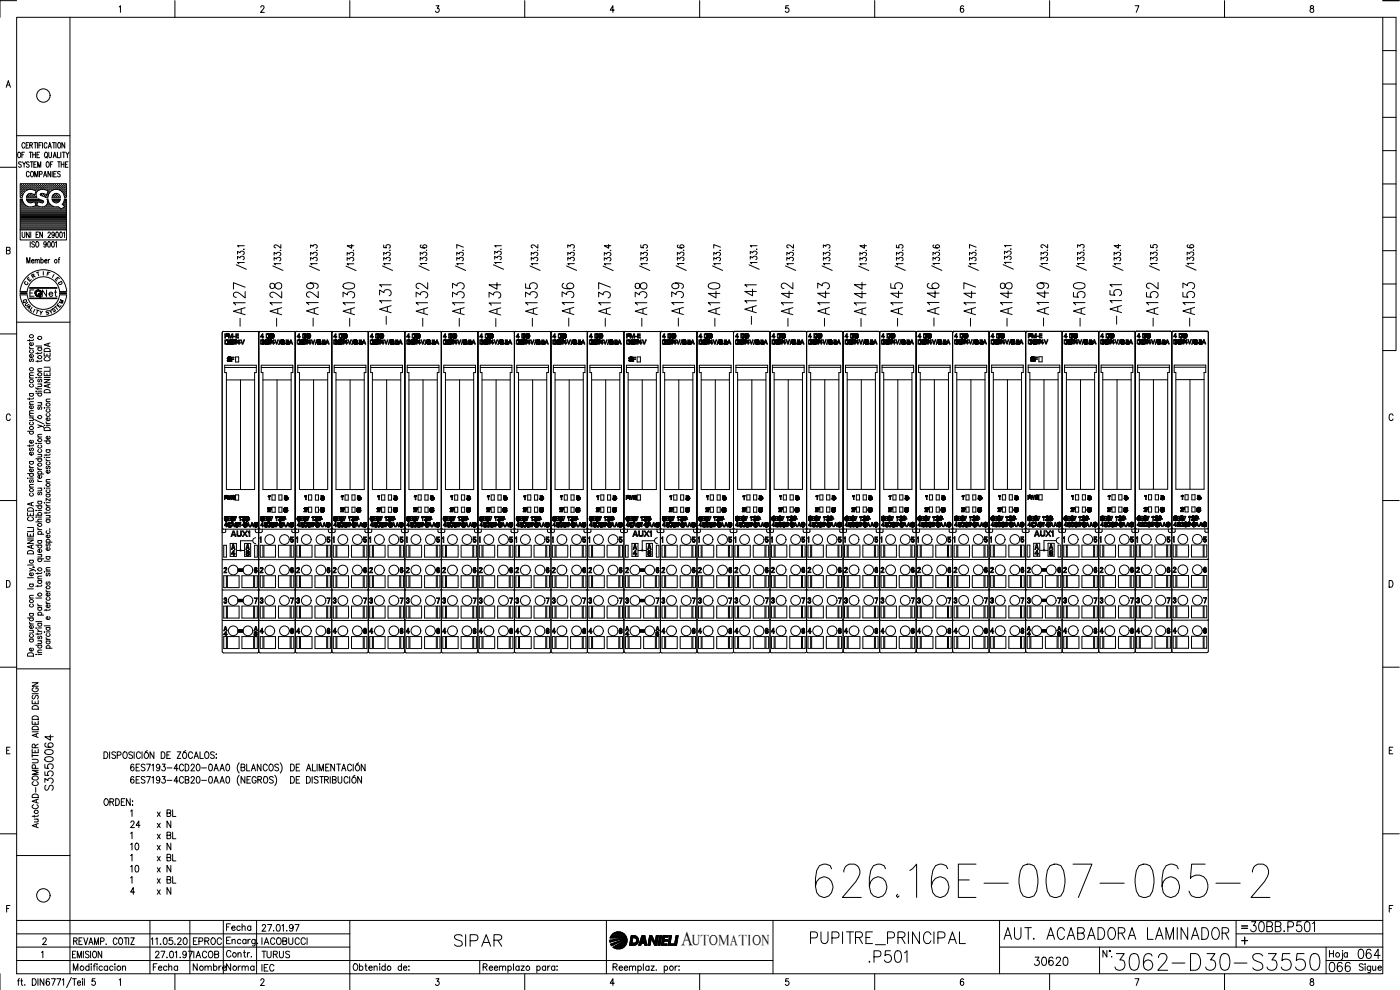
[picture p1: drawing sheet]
<svg xmlns="http://www.w3.org/2000/svg" width="420mm" height="297mm" viewBox="0 0 420 297" stroke-linecap="round" stroke-linejoin="round" font-family="sans-serif">
<defs><g id="words">
<text font-size="15.4" x="243.4" y="270.6">626.16E-007-065-2</text>
<text font-size="8.8" x="333.4" y="292.5">3062-D30-S3550</text>
<text font-size="7.5" x="242" y="284.7">PUPITRE_PRINCIPAL</text>
<g font-size="7.1">
<text x="74.4" y="99.1" transform="rotate(-90 74.4 99.1)">-A127</text>
<text x="85.4" y="99.1" transform="rotate(-90 85.4 99.1)">-A128</text>
<text x="96.3" y="99.1" transform="rotate(-90 96.3 99.1)">-A129</text>
<text x="107.2" y="99.1" transform="rotate(-90 107.2 99.1)">-A130</text>
<text x="118.2" y="98.4" transform="rotate(-90 118.2 98.4)">-A131</text>
<text x="140.1" y="99.1" transform="rotate(-90 140.1 99.1)">-A133</text>
<text x="151.3" y="99.1" transform="rotate(-90 151.3 99.1)">-A134</text>
<text x="162.3" y="99.1" transform="rotate(-90 162.3 99.1)">-A135</text>
<text x="173.2" y="99.1" transform="rotate(-90 173.2 99.1)">-A136</text>
<text x="184.1" y="99.1" transform="rotate(-90 184.1 99.1)">-A137</text>
<text x="195.1" y="99.1" transform="rotate(-90 195.1 99.1)">-A138</text>
<text x="206" y="99.1" transform="rotate(-90 206 99.1)">-A139</text>
<text x="217" y="99.1" transform="rotate(-90 217 99.1)">-A140</text>
<text x="227.9" y="98.4" transform="rotate(-90 227.9 98.4)">-A141</text>
<text x="238.8" y="99.1" transform="rotate(-90 238.8 99.1)">-A142</text>
<text x="249.8" y="99.1" transform="rotate(-90 249.8 99.1)">-A143</text>
<text x="260.7" y="99.1" transform="rotate(-90 260.7 99.1)">-A144</text>
<text x="271.6" y="99.1" transform="rotate(-90 271.6 99.1)">-A145</text>
<text x="282.6" y="99.1" transform="rotate(-90 282.6 99.1)">-A146</text>
<text x="293.5" y="99.1" transform="rotate(-90 293.5 99.1)">-A147</text>
<text x="304.8" y="99.1" transform="rotate(-90 304.8 99.1)">-A148</text>
<text x="315.7" y="99.1" transform="rotate(-90 315.7 99.1)">-A149</text>
<text x="326.7" y="99.1" transform="rotate(-90 326.7 99.1)">-A150</text>
<text x="337.6" y="98.4" transform="rotate(-90 337.6 98.4)">-A151</text>
<text x="348.5" y="99.1" transform="rotate(-90 348.5 99.1)">-A152</text>
<text x="359.5" y="99.1" transform="rotate(-90 359.5 99.1)">-A153</text>
<text x="135.1" y="285">SIPAR</text>
<text x="300.2" y="282.9">AUT. ACABADORA LAMINADOR</text>
<text x="259.6" y="290">.P501</text>
</g>
<g font-size="6.6">
<text x="129.1" y="99.1" transform="rotate(-90 129.1 99.1)">-A132</text>
<text x="373.9" y="280.8">30BB.P501</text>
</g>
<g font-size="6.2">
<text x="397.6" y="292.8">066</text>
<text x="406.4" y="288.9">064</text>
</g>
<text font-size="5.9" x="204.5" y="283.7">A</text>
<g font-size="5.7">
<text x="16.9" y="238.5" transform="rotate(-90 16.9 238.5)">S3550064</text>
<text x="309" y="291">30620</text>
</g>
<g font-size="5.3">
<text x="11.6" y="90.3">Net</text>
<text x="66.7" y="280.5">Fecha</text>
<text x="56.8" y="284.7">EPROC</text>
<text x="56.8" y="288.6">IACOB</text>
<text x="56.8" y="292.5">Nombre</text>
<text x="66.7" y="292.5">Norma</text>
<text x="77.3" y="288.6">TURUS</text>
</g>
<text font-size="4.9" x="77.3" y="292.5">IEC</text>
<g font-size="4.4">
<text x="16.6" y="92.4">M</text>
<text x="207.7" y="283.7">UTOMATION</text>
</g>
<g font-size="4">
<text x="8.1" y="84.7">R</text>
<text x="5.6" y="92.1">Q</text>
<text x="6.7" y="93.8">A</text>
<text x="10.6" y="95.6">Y</text>
<text x="14.5" y="94.9">S</text>
</g>
<g font-size="3.5">
<text x="16.2" y="86.4">D</text>
<text x="371.5" y="279.8">=</text>
</g>
</g></defs>
<!-- layer: 0 -->
<g fill="none" stroke="#000" stroke-width=".3">
<path d="M70.9 79.4l3.1 1.4M71.3 77.8v-.9l.8 .5a.59 .59 0 0 1 .9-.5 .59 .59 0 0 1-.1 1M71.3 76.2v-.8l.8 .4a.59 .59 0 0 1 .9-.4 .59 .59 0 0 1-.1 1M73.2 74.7l.1 .1h-.2M73.3 78.8h-2l.4 .3M73.3 73.7h-2l.4 .4M81.9 79.8l3 1.3M82.3 78.1v-.8l.7 .4a.59 .59 0 0 1 .9-.5 .59 .59 0 0 1 0 1.1M82.3 76.6v-.8l.7 .4a.59 .59 0 0 1 .9-.5 .59 .59 0 0 1 0 1M84.2 75l.1 .1h-.2M84.3 79.1h-2l.3 .4M84.3 73.4v1.1l-1.3-1a.47 .47 0 0 0-.7 .2 .47 .47 0 0 0 .3 .7h.2"/>
<path d="M92.8 79.8l3.1 1.3M93.2 78.1v-.8l.8 .4a.59 .59 0 0 1 .9-.5 .59 .59 0 0 1-.1 1.1M93.2 76.6v-.8l.8 .4a.59 .59 0 0 1 .9-.5 .59 .59 0 0 1-.1 1M93.2 74.3v-.8l.8 .4a.59 .59 0 0 1 .9-.5 .59 .59 0 0 1-.1 1.1M95.1 75l-.1 .1M95.2 79.1h-2l.4 .4M103.8 79.8l3 1.4M104.2 78.1v-.8l.7 .5a.59 .59 0 0 1 1-.5 .59 .59 0 0 1-.1 1M104.2 76.6v-.8l.7 .4a.59 .59 0 0 1 1-.4 .59 .59 0 0 1-.1 1M105.5 73.3v1.2l-1.3-.8h2M106.1 75.1l-.1 .1M106.2 79.1h-2l.4 .4"/>
<path d="M114.8 79.8l3 1.3M115.1 78.1v-.8l.8 .4a.58 .58 0 0 1 .9-.4 .58 .58 0 0 1 0 1M115.1 76.6v-.8l.8 .4a.58 .58 0 0 1 .9-.5 .58 .58 0 0 1 0 1M115.1 73.5v.8l.9 .1a.59 .59 0 0 1 0-.9 .59 .59 0 0 1 .9 .1 .59 .59 0 0 1-.1 .9M117.1 75l-.1 .1M117.1 79.1h-2l.4 .4M125.7 79.7l3.1 1.4M126.1 78.1v-.9l.8 .5a.58 .58 0 0 1 .9-.5 .58 .58 0 0 1-.1 1M126.1 76.6v-.9l.8 .5a.58 .58 0 0 1 .9-.5 .58 .58 0 0 1-.1 1M126.4 73.5l-.3 .4a1.19 1.19 0 0 0 2 0 .55 .55 0 0 0-.8-.5 .55 .55 0 0 0-.1 .9l.2 .1M128 75l-.1 .1M128.1 79.1h-2l.4 .3"/>
<path d="M136.7 79.8l3 1.3M137.1 78.1v-.8l.7 .4a.58 .58 0 0 1 .9-.4 .58 .58 0 0 1 0 1M137.1 76.6v-.8l.7 .4a.58 .58 0 0 1 .9-.5 .58 .58 0 0 1 0 1M139 75l-.1 .1M139.1 79.1h-2l.4 .4M139.1 74.2l-2-.8v1.1M148.1 79.4l3 1.4M148.5 77.8v-.9l.7 .5a.59 .59 0 0 1 .9-.5 .59 .59 0 0 1 0 1M148.5 76.2v-.8l.7 .4a.59 .59 0 0 1 .9-.4 .59 .59 0 0 1 0 1M150.4 74.7l-.1 .1M150.5 78.8h-2l.3 .3M150.5 73.7h-2l.3 .4"/>
<path d="M159 79.8l3.1 1.3M159.4 78.1v-.8l.8 .4a.58 .58 0 0 1 .9-.4 .58 .58 0 0 1-.1 1M159.4 76.6v-.8l.8 .4a.58 .58 0 0 1 .9-.5 .58 .58 0 0 1-.1 1M161.3 75l-.1 .1M161.4 79.1h-2l.4 .4M161.4 73.4v1.1l-1.2-1h-.6l-.2 .6 .5 .3M170 79.8l3.1 1.3M170.4 78.1v-.8l.8 .4a.58 .58 0 0 1 .8-.4 .58 .58 0 0 1 0 1M170.4 76.6v-.8l.8 .4a.58 .58 0 0 1 .8-.5 .58 .58 0 0 1 0 1M170.4 74.3v-.8l.8 .4a.58 .58 0 0 1 .8-.4 .58 .58 0 0 1 0 1M172.3 75l-.1 .1M172.4 79.1h-2l.4 .4"/>
<path d="M181 79.8l3 1.4M181.4 78.1v-.8l.7 .5a.58 .58 0 0 1 .9-.5 .58 .58 0 0 1 0 1M181.4 76.6v-.8l.7 .4a.58 .58 0 0 1 .9-.4 .58 .58 0 0 1 0 1M182.7 73.3v1.2l-1.3-.8h1.9M183.3 75.1l-.2 .1M183.3 79.1h-1.9l.3 .4M191.9 79.8l3.1 1.3M192.3 78.1v-.8l.8 .4a.58 .58 0 0 1 .9-.4 .58 .58 0 0 1-.1 1M192.3 76.6v-.8l.8 .4a.58 .58 0 0 1 .9-.5 .58 .58 0 0 1-.1 1M192.3 73.5v.8l.9 .1a.59 .59 0 0 1 0-.9 .59 .59 0 0 1 .9 .1 .59 .59 0 0 1-.2 .9M194.2 75l-.1 .1M194.3 79.1h-2l.4 .4"/>
<path d="M202.9 79.7l3.1 1.4M203.3 78.1v-.9l.7 .5a.58 .58 0 0 1 .9-.5 .58 .58 0 0 1 0 1M203.3 76.6v-.9l.7 .5a.58 .58 0 0 1 .9-.5 .58 .58 0 0 1 0 1M203.5 73.5l-.2 .4a1.19 1.19 0 0 0 2 0 .59 .59 0 0 0-.8-.5 .59 .59 0 0 0-.4 .8l.5 .2M205.2 75l-.1 .1M205.3 79.1h-2l.4 .3M213.8 79.8l3.1 1.3M214.2 78.1v-.8l.8 .4a.59 .59 0 0 1 .9-.5 .59 .59 0 0 1 0 1.1M214.2 76.6v-.8l.8 .4a.59 .59 0 0 1 .9-.5 .59 .59 0 0 1 0 1M216.1 75l.1 .1h-.2M216.2 79.1h-2l.4 .4M216.2 74.2l-2-.8v1.1"/>
<path d="M224.8 79.4l3 1.4M225.2 77.8v-.9l.7 .5a.59 .59 0 0 1 .9-.5 .59 .59 0 0 1 0 1M225.2 76.2v-.8l.7 .4a.59 .59 0 0 1 .9-.4 .59 .59 0 0 1 0 1M227.1 74.7l.1 .1h-.2M227.2 78.8h-2l.4 .3M227.2 73.7h-2l.4 .4M235.8 79.8l3 1.3M236.1 78.1v-.8l.8 .4a.59 .59 0 0 1 .9-.5 .59 .59 0 0 1-.1 1.1M236.1 76.6v-.8l.8 .4a.59 .59 0 0 1 .9-.5 .59 .59 0 0 1-.1 1M238 75v.1M238.1 79.1h-2l.4 .4M238.1 73.4v1.1l-1.4-1-.6 .3 .1 .4 .4 .2"/>
<path d="M246.7 79.8l3.1 1.3M247.1 78.1v-.8l.8 .4a.59 .59 0 0 1 .9-.5 .59 .59 0 0 1-.1 1.1M247.1 76.6v-.8l.8 .4a.59 .59 0 0 1 .9-.5 .59 .59 0 0 1-.1 1M247.1 74.3v-.8l.8 .4a.59 .59 0 0 1 .9-.5 .59 .59 0 0 1-.1 1.1M249 75l-.1 .1M249.1 79.1h-2l.4 .4M257.7 79.8l3 1.4M258.1 78.1v-.8l.7 .5a.59 .59 0 0 1 .9-.5 .59 .59 0 0 1 0 1M258.1 76.6v-.8l.7 .4a.59 .59 0 0 1 .9-.4 .59 .59 0 0 1 0 1M259.4 73.3v1.2l-1.3-.8h2M260 75.1l-.1 .1M260.1 79.1h-2l.3 .4"/>
<path d="M268.6 79.8l3.1 1.3M269 78.1v-.8l.8 .4a.58 .58 0 0 1 .9-.4 .58 .58 0 0 1-.1 1M269 76.6v-.8l.8 .4a.58 .58 0 0 1 .9-.5 .58 .58 0 0 1-.1 1M269 73.5v.8l.9 .1a.59 .59 0 0 1 0-.9 .59 .59 0 0 1 .9 .1 .59 .59 0 0 1-.2 .9M270.9 75l-.1 .1M271 79.1h-2l.4 .4M279.6 79.7l3.1 1.4M280 78.1v-.9l.8 .5a.58 .58 0 0 1 .8-.5 .58 .58 0 0 1 0 1M280 76.6v-.9l.8 .5a.58 .58 0 0 1 .8-.5 .58 .58 0 0 1 0 1M280.3 73.5l-.3 .4a1.19 1.19 0 0 0 2 0 .55 .55 0 0 0-.8-.5 .55 .55 0 0 0-.1 .9l.2 .1M281.9 75l-.1 .1M282 79.1h-2l.4 .3"/>
<path d="M290.6 79.8l3 1.3M291 78.1v-.8l.7 .4a.58 .58 0 0 1 .9-.4 .58 .58 0 0 1 0 1M291 76.6v-.8l.7 .4a.58 .58 0 0 1 .9-.5 .58 .58 0 0 1 0 1M292.9 75l-.2 .1M292.9 79.1h-1.9l.3 .4M292.9 74.2l-1.9-.8v1.1M301.1 79.4l3 1.4M301.5 77.7v-.8l.7 .4a.59 .59 0 0 1 .9-.4 .59 .59 0 0 1 0 1M301.5 76.2v-.8l.7 .4a.59 .59 0 0 1 .9-.5 .59 .59 0 0 1 0 1.1M303.4 74.7h.1h-.2M303.5 78.7h-2l.3 .4M303.5 73.7h-2l.3 .4"/>
<path d="M312 79.7l3.1 1.4M312.4 78v-.8l.8 .5a.59 .59 0 0 1 .9-.5 .59 .59 0 0 1-.1 1M312.4 76.5v-.8l.8 .4a.59 .59 0 0 1 .9-.4 .59 .59 0 0 1-.1 1M314.3 75l-.1 .1M314.4 79.1h-2l.4 .3M314.4 73.3v1.1l-1.4-1-.6 .3 .1 .5 .4 .1M323 79.7l3.1 1.4M323.4 78v-.8l.7 .5a.59 .59 0 0 1 1-.5 .59 .59 0 0 1-.1 1M323.4 76.5v-.8l.7 .4a.59 .59 0 0 1 1-.4 .59 .59 0 0 1-.1 1M323.4 74.2v-.8l.7 .5a.59 .59 0 0 1 1-.5 .59 .59 0 0 1-.1 1M325.3 75l-.1 .1M325.4 79.1h-2l.4 .3"/>
<path d="M334 79.8l3 1.3M334.3 78.1v-.8l.8 .4a.58 .58 0 0 1 .9-.4 .58 .58 0 0 1 0 1M334.3 76.6v-.8l.8 .4a.58 .58 0 0 1 .9-.5 .58 .58 0 0 1 0 1M335.7 73.3v1.2l-1.4-.8h2M336.3 75l-.1 .1M336.3 79.1h-2l.4 .4M344.9 79.7l3.1 1.4M345.3 78v-.8l.8 .5a.58 .58 0 0 1 .9-.5 .58 .58 0 0 1-.1 1M345.3 76.5v-.8l.8 .4a.58 .58 0 0 1 .9-.4 .58 .58 0 0 1-.1 1M345.3 73.5v.7l.9 .1a.59 .59 0 0 1 0-.8 .59 .59 0 0 1 .9 .1 .59 .59 0 0 1-.2 .8M347.2 75l-.1 .1M347.3 79.1h-2l.4 .3"/>
<path d="M355.9 79.7l3 1.4M356.3 78v-.8l.7 .5a.58 .58 0 0 1 .9-.5 .58 .58 0 0 1 0 1M356.3 76.5v-.8l.7 .4a.58 .58 0 0 1 .9-.5 .58 .58 0 0 1 0 1.1M356.6 73.5l-.3 .4a1.19 1.19 0 0 0 2 0 .55 .55 0 0 0-.8-.5 .55 .55 0 0 0-.2 .9l.3 .1M358.2 75h-.1M358.3 79h-2l.4 .4M66.7 99.8v95.7l.4 .4h10.2M67.1 99.5h10.2M77.6 99.8v95.7M78 99.5h10.3M88.6 99.8v95.7M89 99.5h10.2"/>
<path d="M99.6 99.8v95.7M99.9 99.5h10.3M110.5 99.8v95.7l-.3 .4h-10.2l-.4-.4-.4 .4h-10.2l-.4-.4-.3 .4M110.9 99.5h10.2M121.1 99.4l.4 .4v95.7l-.4 .4M121.9 99.5h10.2M132.5 99.8v95.7l-.4 .4M132.8 99.5h10.2M143.1 99.4l.3 .4v95.7M143.8 99.5h10.2M154 99.4l.4 .4v95.7M154.7 99.5h10.3"/>
<path d="M165 99.4l.4 .4v95.7M165.7 99.5h10.2M176 99.4l.3 .4M176.3 99.8v95.7M176.7 99.5h10.2M186.9 99.4l.4 .4-.1 95.7M187.6 99.5h10.3M197.9 99.4l.3 .4v95.7M198.6 99.5h10.2M209.2 99.8v95.7M209.5 99.5h10.3M219.8 99.4l.3 .4v95.7l-.3 .4h-10.2l-.4-.4"/>
<path d="M220.5 99.4h10.2M231.1 99.8v95.7l-.4 .4h-10.2l-.3-.4M231.5 99.4h10.2M242.1 99.8v95.7M242.4 99.4h10.2M253 99.8v95.7M253.4 99.4h10.2M264 99.8v95.7M264.3 99.4h10.3M275 99.8v95.7M275.3 99.4h10.2M285.9 99.8v95.7"/>
<path d="M286.3 99.4h10.2l.4 .3M296.8 99.8v95.7M297.2 99.4h10.3l.3 .3M307.8 99.8v95.7M308.2 99.4h10.3l.3 .3M318.8 99.8v95.7M319.2 99.4h10.2l.3 .3M329.7 99.8v95.7M330.1 99.4h10.2l.4 .3M340.7 99.8v95.7l-.4 .3M341.1 99.4h10.2l.4 .3M351.7 99.8v95.7"/>
<path d="M352 99.4h10.3l.3 .3M362.6 99.8v95.6l-.3 .4M67.4 109.6h9.5v2.2h-.5v35.1h-8.5v-35.1h-.5zM67.4 110.3h9.5M67.9 102h.1M67.9 102.1h.1M67.9 114h8.5M68 103.1h.1M68 103.2h.1M68 102.1h-.4v1h.6M68 102.1v.1M68 102.2h.1"/>
<path d="M68 102.2h.2M68.1 102h.1M68.1 103.1h.1M68.1 103.2h.1M68.1 102.2h.1M68.2 103.1h.1M68.2 102.1h.1M68.2 103.2h.1M68.2 103h.1M68.2 102.2h.1M68.2 102.3h.1M68.2 103v.1"/>
<path d="M68.2 102.2v.1M68.2 107.4h.1M68.2 107.5h.1M68.2 107.6h.1M68.2 108.1h.1M68.2 108.2h.1M68.2 102.1l-.7-.1v1.2h.7M68.2 102.3l.1 .1M68.3 103.2h.1M68.3 102.9h.1M68.3 107.3h.1M68.3 108.2h.1"/>
<path d="M68.3 107.7h.1M68.3 102.3h.1M68.3 102.1h.1M68.3 102.9l-.1 .1M68.3 107.3v.4M68.3 103h-.1M68.3 107.7l.1 .1M68.3 107.4h-.1M68.3 108.3h.1M68.3 102.1l.1 .1M68.3 102.7h.1M68.3 102.8h.1"/>
<path d="M68.3 102.6h.1M68.3 102.5h.1M68.3 102.4h.1M68.3 102.4v.5M68.3 108.3l.7 .1M68.3 103.2h-.1M68.4 103.1h.1M68.4 102.6h.1M68.4 102.2h.1M68.4 103.1l-.1 .1M68.4 107.3h.1M68.4 107.2h.1"/>
<path d="M68.4 108.1h.1M68.4 107.5h.1M68.4 107.6h.1M68.4 108.2h.1M68.4 102.3h.1M68.4 108.4h.1M68.4 108.1l-.1 .2M68.4 103.1h-.1M68.4 102.2l.1 .1M68.4 107.2v.1M68.4 108.1l.1 .1M68.4 107.8l.1 .1"/>
<path d="M68.5 103h.1M68.5 107.4h.1M68.5 102.3h.1M68.5 108.2h.1M68.5 107.6h.1M68.5 107.8h.1M68.5 107.4v.2M68.5 102.3v.1M68.5 107.6l.1 .1M68.5 108.2v.1M68.5 107.2h.1M68.5 102.9h.1"/>
<path d="M68.5 102.7h.1M68.5 102.8h.1M68.5 102.5h.1M68.5 102.4h.1M68.5 108.3h.1M68.5 108.4h.1M68.5 102.4l-.1 .7M68.5 102.6h.1M68.5 107.2h.4M68.5 107.9h.3M68.6 107.3h.1M68.6 108.3h.1"/>
<path d="M68.6 108.4h.1M68.6 107.7h.1M68.6 107.2h.1M68.6 107.7l.3 .1M68.6 107.3l-.1 .1M68.6 107.3h.2M68.7 108.4h.1M68.7 108.3h.1M68.7 107.3h.1M68.7 102.6h.1M68.7 102.5h.1M68.7 102.7h.1"/>
<path d="M68.7 102.8h.1M68.7 107.2h.1M68.7 102.5v.3M68.8 102.4h.1M68.8 102.3h.1M68.8 102.9h.1M68.8 102.8h.1M68.8 107.2h.1M68.8 107.3h.1M68.8 102.4l-.1 .1M68.8 102.8v.2M68.8 107.3l.1 .1"/>
<path d="M68.8 102.9v.1M68.8 108.3h.1M68.8 103h.1M68.8 107.9h.1M68.8 108.4h.1M68.8 103l.1 .1M68.8 107.9l.2 .1M68.9 102.2h.1M68.9 108.3h.1M68.9 103.1h.1M68.9 107.3h.1M68.9 107.9h.1"/>
<path d="M68.9 107.2h.1M68.9 107.8h.1M68.9 108.4h.1M68.9 102.2l-.1 .2M68.9 108.3h-.4M68.9 102.1h.1M68.9 102.6h.1M68.9 102.5h.1M68.9 102.7h.1M68.9 107.4h.1M68.9 103.2h.1M68.9 103.1l.1 .1"/>
<path d="M68.9 107.4l.1 .1M68.9 107.9l.1 .1M69 108.2h.1M69 108.4h.1M69 102.4h.1M69 102.3h.1M69 107.5h.1M69 102.9h.1M69 102.8h.1M69 108h.1M69 103.2h.1M69 102.1l-.1 .1"/>
<path d="M69 102.3v.6M69 108.2l-.1 .1M69 107.8h.1M69 102.1h.1M69 108.1h.1M69 103h.1M69 107.2h.1M69 103l.1 .1M69 102.9v.1M69 107.2v.1M69 108v.2M69 107.3h.1"/>
<path d="M69 107.8l.1 .1M69 102.2h.1M69 102v.1M69 102.2v.1M69.1 102.2h.1M69.1 102h.1M69.1 108.3h.1M69.1 107.3h.1M69.1 107.9h.1M69.1 103.1h.1M69.1 107.3v.2M69.1 103.1l.2 .1"/>
<path d="M69.1 107.5h.1M69.1 107.4h.1M69.1 103.2h.1M69.1 108.2v.2M69.1 103.2l.1 .1M69.2 102.1h.1M69.2 108.2h.1M69.2 108.1h.1M69.2 108h.1M69.2 103.1h.1M69.2 103.3h.1M69.2 102h.1"/>
<path d="M69.2 102.1l-.2 .1M69.2 102.1h.3M69.2 107.9v.3M69.2 108.2h-.1M69.2 103.3h.3M69.2 102l-.2 .1M69.2 102h.2M69.3 103.1h.1M69.3 102h.1M69.3 102.1h.1M69.3 103.2h.1M69.3 103.3h.1"/>
<path d="M69.4 102h.1M69.4 103.1l-.1 .1M69.4 103.1h.1M69.4 102.1h.1M69.4 103.3h.1M69.4 102l.2 .1M69.4 107.2h.8v.1h-.6v.4h.5l-.5 .2v.5h-.2zM69.5 102h.1M69.5 102.1h.1M69.5 103.3h.1M69.5 103.2v.1M69.5 102.1v.1"/>
<path d="M69.5 103.1h.1M69.5 103.2h.1M69.5 102.2h.1M69.6 103.1h.1M69.6 103.2h.1M69.6 103h.1M69.6 102.2h.1M69.6 102h.1M69.6 103.1h-.2M69.6 103v.1M69.6 102v.1M69.6 102.9h.1"/>
<path d="M69.6 102.3h.1M69.6 102.1h.1M69.6 102.9h.2M69.6 102.2v.1M69.6 102.9v.1M69.6 103.2h-.1M69.6 102.3h.2M69.7 103.2h.1M69.7 103.1h.1M69.7 102.1h.1M69.7 102.1l.1 .1M69.7 103.1l-.1 .1"/>
<path d="M69.8 103h.1M69.8 103.1h.1M69.8 102.9h.1M69.8 102.3h.1M69.8 102.2h.1M69.8 102.2v.1M69.8 102.9v.2M70.1 102.2h.1M70.1 102.3h.1M70.1 102.2v.1M70.1 103h.1M70.1 102.3h.2"/>
<path d="M70.2 102.1h.1M70.2 102.1l-.1 .1M70.2 102.1h.5M70.3 102.1h.1M70.3 102.3h.1M70.3 102.2h.1M70.3 103.1h.1M70.3 102.2v.1M70.4 102.2h.1M70.4 102.1h.1M70.4 102h.1M70.4 102.9h-.2"/>
<path d="M70.4 102.2h-.1M70.4 102.1h.2M70.4 102.1v.1M70.4 102.8h.1M70.4 102.9h.1M70.5 102.7l-.4 .5h.8l-.7-.1M70.5 102.7h.1M70.5 102h.1M70.5 102.1h.1M70.5 102.9h.1M70.6 102.6h.1M70.6 102.8h.1"/>
<path d="M70.6 102.1h.1M70.6 102.2h.1M70.6 102h.1M70.6 102.1v.1M70.7 102.5h.1M70.7 102.8h.1M70.7 102h.1M70.7 102.5l-.2 .2M70.7 102.7h.1M70.7 102.4h.1M70.7 102.3h.1M70.7 102.2h.1"/>
<path d="M70.7 102.4v.1M70.7 102.7l-.4 .4M70.7 102.2v.3M70.7 107.1h.9v1.5h-.9zM70.7 102.1h.1M70.8 102.6h.1M70.8 102.1h.1M70.8 102.5h.1M70.8 102.2h.1M70.8 102.6l-.1 .1M70.8 102.1v.1M70.8 102.5v.1"/>
<path d="M70.9 102.4h.1M70.9 102.3h.1M70.9 102.2h.1M70.9 102.2l-.1 .3M71.7 102h.1v.8h.3l-.3 .1v.3l-.1-.3h-.6zM71.7 102.2v.6h-.5zM72.2 114v32.9M72.2 102l.6 1.1 .4-1.1h.2l-.5 1.2h-.2zM78.4 109.6h9.5v2.2h-.5v35.1h-8.5v-35.1h-.5zM78.4 110.3h9.5M78.6 102.1h.1M78.7 102h.1"/>
<path d="M78.7 103.1h.1M78.7 103.2h.1M78.7 102.1h.1M78.7 102.2h.2M78.7 102.1h-.3v1h.5M78.7 102.1v.1M78.7 102.2h.1M78.8 103.1h.1M78.8 102.2h.1M78.8 103.2h.1M78.8 102v.1M78.8 102.2l.1 .1"/>
<path d="M78.9 103h.1M78.9 103.2h.1M78.9 102.2h.1M78.9 102.1h.1M78.9 103v.1M78.9 103.2h-.1M78.9 102.3h.1M78.9 114h8.5M78.9 102.3l.1 .1M79 103.2h.1M79 102.9h.1M79 102.3h.1"/>
<path d="M79 102.4h.1M79 102.1h.1M79 103h-.1M79 102.1l-.8-.1v1.2h.6M79 102.9l-.1 .1M79 102.8h.1M79 102.6h.1M79 102.7h.1M79 102.5h.1M79 102.2l.1 .1M79 102.1v.1M79 102.4v.5"/>
<path d="M79 103.1h.1M79 102.2h.1M79 103.1l-.1 .1M79.1 103h.1M79.1 102.3h.1M79.1 103l-.1 .1M79.1 102.9h.1M79.1 102.4h.1M79.1 102.3v.7M79.2 102.8h.1M79.2 102.6h.1M79.2 102.7h.1"/>
<path d="M79.2 102.5h.1M79.2 102.8l-.1 .1M79.4 102.5h.1M79.4 102.4h.1M79.4 102.6h.1M79.4 102.7h.1M79.4 102.8h.1M79.4 102.9l.1 .1M79.4 102.3h.1M79.4 102.9h.1M79.4 103h.1M79.5 102.2h.1"/>
<path d="M79.5 103.1h.1M79.5 103h.1M79.5 102.2l-.1 .8M79.5 103v.1M79.5 103.1l.1 .1M79.5 102.1h.1M79.5 102.5h.1M79.5 102.4h.1M79.5 102.6h.1M79.5 102.7h.1M79.5 102.8h.1M79.5 102.9h.1"/>
<path d="M79.5 103.2h.1M79.5 102.1v.1M79.6 102.1h.1M79.6 102.3h.1M79.6 102.9h.1M79.6 103.2h.1M79.6 103l.1 .1M79.6 102.1h-.1M79.6 102.3l-.1 .6M79.6 102.9v.1M79.6 102.2h.1M79.6 103h.1"/>
<path d="M79.6 102.2v.1M79.7 102.2h.1M79.7 102h.1M79.7 103.1h.1M79.7 103.2h.1M79.7 102l-.1 .1M79.7 102.2h-.1M79.7 103.2l.3 .1M79.8 102.1h.1M79.8 103.1h.1M79.8 103.3h.1M79.8 102h.1"/>
<path d="M79.8 102.1h.2M79.8 102.1l-.1 .1M79.8 102l-.2 .1M79.8 103.1l.1 .1M79.9 103.2h.1M79.9 102h.1M79.9 102.1h.1M79.9 103.1h.1M79.9 103.3h.1M79.9 103.1v.1M80 103.3h.1M80 102l.2 .1"/>
<path d="M80 103.1h.1M80 102.1h.1M80 102h.1M80 102.1l.1 .1M80.1 103.1h.1M80.1 103.2h.1M80.1 102.2h.1M80.1 102h.1M80.1 103.1h-.2M80.1 102.2v.1M80.1 103h.1M80.1 102.9h.1"/>
<path d="M80.1 102.3h.1M80.1 102.1h.1M80.1 102.9h.2M80.1 103.2l-.1 .1M80.1 102.3h.2M80.1 102.9v.2M80.2 102.1h.1M80.2 103.2h.1M80.2 103.1h.1M80.2 103.2h-.1M80.2 103.1v.1M80.3 103.1h.1"/>
<path d="M80.3 102.2h.1M80.3 102.1h.1M80.3 102.1v.2M80.3 103h.1M80.3 102.9h.1M80.3 102.3h.1M80.3 102.9v.2M80.6 102.3h.1M80.6 102.2h.1M80.6 102.1h.1M80.6 103h.1M80.6 102.1v.2"/>
<path d="M80.7 102.1h.1M80.7 102.1h-.1M80.7 102.1h.5M80.7 103.1h.1M80.7 102.2h.1M80.7 102.3h.1M80.7 102.9h.1M80.7 102.2v.1M80.8 102.2h.1M80.8 102h.1M80.8 102.9h.1M80.8 103v.1"/>
<path d="M80.8 102.1h.1M80.8 102.2h-.1M80.8 102.1h.3v.4M80.8 102.1v.1M80.8 102.8v.1M80.9 103h.1M80.9 102.1h.1M80.9 102h.1M80.9 102.8h.1M80.9 102.7v.1M80.9 102.7h.1M80.9 102.9h.1"/>
<path d="M81 102.9h.1M81 102.6h.1M81 102.1h.1M81 102h.1M81 102.8h.1M81 102.6l-.5 .6h.8l-.6-.1M81.1 102.8h.1M81.1 102h.1M81.1 102.5l-.1 .1M81.1 102.4h.1M81.1 102.5h.1M81.1 102.7h.1"/>
<path d="M81.1 102.3h.1M81.1 102.2h.1M81.1 102.7l-.4 .4M81.2 102.3h.1M81.2 102.1h.1M81.2 102.6h.1M81.2 102.6l-.1 .1M81.2 102.5h.1M81.2 102.1v.5M81.3 102.4h.1M81.3 102.3h.1M81.3 102.2h.1"/>
<path d="M81.3 102.4l-.1 .1M82 102h.2v.8h.2l-.2 .4-.2-.3h-.5zM82 102.2v.6h-.4zM82.5 102h.1l.4 1.1 .4-1.1h.1l-.4 1.2h-.2zM83.1 114v32.9M84 102l-.3 1.4zM84.2 102.6h.1M84.2 102.7h.1M84.2 102.4h.1M84.2 102.9h.1M84.2 102.3h.1M84.2 102.9l.2 .3"/>
<path d="M84.3 102.2h.1M84.3 102.3h.1M84.3 103h.1M84.3 102.2v.8M84.3 102.1h.1M84.3 103.1h.1M84.3 102.1v.1M84.4 102.1h.1M84.4 102.4h.1M84.4 102.6h.1M84.4 102.5h.1M84.4 102.7h.1"/>
<path d="M84.4 102.9h.1M84.4 102.8h.1M84.4 103.2h.1M84.4 102.3h.1M84.4 103h.1M84.4 102.1h-.1M84.4 102.1h.5M84.4 102.3v.1M84.5 102.3h.1M84.5 102.2h.1M84.5 102.1h.1M84.5 103h.1"/>
<path d="M84.5 103.2h.1M84.5 103.1h.1M84.5 102.3l-.1 .7M84.5 103v.1M84.5 102.2v.1M84.5 103.2v.1M84.5 102h.1M84.5 103.3h.1M84.5 102.1h.3M84.5 103.3h.3M84.5 102.1v.1M84.6 103.1h.1"/>
<path d="M84.6 103.3h.1M84.6 103.2h.1M84.7 102h.1M84.7 102.1h.1M84.7 103.1h.1M84.7 103.3h.1M84.8 103.3h.1M84.8 102.1h.1M84.8 102.2h.1M84.8 102.1v.1M84.8 103.1h.1M84.8 103.2h.1"/>
<path d="M84.8 102h.1M84.8 103.2v.1M84.8 103h.1M84.8 102.3h.1M84.8 103.1h-.1M84.8 102l.2 .1M84.8 102.2l.1 .2M84.9 103.2h.1M84.9 102.9h.1M84.9 102.3h.1M84.9 102.1h.1M84.9 102.9l-.1 .2"/>
<path d="M84.9 102.7h.1M84.9 102.8h.1M84.9 102.5h.1M84.9 102.6h.1M84.9 102.4h.1M84.9 102.1l.1 .1M84.9 102.4v.5M85 103.1h.1M85 102.1h.1M85 102.2h.1M85 103h.1M85 102.3h.1"/>
<path d="M85 102.3v.6M85 102.2v.1M85 102.9h.1M85 102.4h.1M85 102.5h.1M85 102.8h.1M85 102.9l-.1 .3M85.1 102.7h.1M85.1 102.6h.1M85.3 103l.2 .2zM85.9 102.9h.1M85.9 103h.1"/>
<path d="M85.9 103.1h.1M85.9 102h.6l-.5 .1v.6h-.1zM85.9 102.9v.2M85.9 103.2h.1M85.9 103.1v.1M86 102.9h.1M86 103h.1M86 103.2h.1M86 102.9v.1M86 102.6h.1M86 102.5h.1M86 102.7h.1"/>
<path d="M86 103.1h.1M86 103l.1 .1M86.1 103.2v.1M86.1 102.6h.1M86.1 102.5h.1M86.1 102.4h.1M86.1 103.1h.1M86.1 103.3h.1M86.1 102.6h.2M86.1 102.5h-.1M86.1 102.6h-.1M86.1 102.4h.3"/>
<path d="M86.1 103.3h.2M86.1 102.4v.1M86.1 103.2h.1M86.1 103.1v.1M86.2 103.2h.1M86.2 103.3h.1M86.2 102.4h.1M86.2 102.6h.1M86.3 102.6h.1M86.3 102.6l.1 .1M86.3 103.1l-.1 .1M86.3 103.1h.1"/>
<path d="M86.3 102.4h.1M86.3 103.3h.1M86.4 103h.1M86.4 103.1h.1M86.4 103.2h.1M86.4 102.6h.1M86.4 102.4h.1M86.4 103.1h-.1M86.4 103v.1M86.4 102.4v.1M86.4 102.9h.1M86.4 102.8h.1"/>
<path d="M86.4 102.7h.1M86.4 103.2l-.1 .1M86.4 102.5h.1M86.4 102.7v.3M86.5 103.2h.1M86.5 102.6h.1M86.5 102.5h.1M86.5 102.5v.1M86.5 103.2h-.1M86.5 103.1h.1M86.5 102.6l.1 .1M86.6 103h.1"/>
<path d="M86.6 102.9h.1M86.6 102.8h.1M86.6 102.7h.1M86.6 103l-.1 .2M86.6 102.7v.3M87.2 102h.2l.4 1.2-.2-.3h-.6l-.2 .3zM87.3 102.2l.2 .6h-.4zM89.4 109.6h9.4v2.2h-.5v35.1h-8.4v-35.1h-.5zM89.4 110.3h9.4M89.6 102.1h.1M89.6 102h.1M89.6 103.1h.1"/>
<path d="M89.6 103.2h.1M89.7 102h.1M89.7 102.1h.1M89.7 103.1h.1M89.7 103.2h.1M89.7 102.1l.1 .1M89.7 102.1h-.3v1h.4M89.7 102.2h.1M89.8 103.1h.1M89.8 103.2h.1M89.8 102.2v.1M89.8 103h.1"/>
<path d="M89.8 102.3h.1M89.8 102.2h.1M89.8 102.1h.1M89.8 102.1l-.6-.1v1.2h.6M89.9 103h.1M89.9 102.3h.1M89.9 102.1h.1M89.9 114h8.4M89.9 102.3v.1M89.9 103.2h.1M89.9 102.9h.1M89.9 102.4h.1"/>
<path d="M89.9 102.9v.1M89.9 102.9l-.1 .2M90 103.1h.1M90 102.8h.1M90 102.9h.1M90 102.6h.1M90 102.7h.1M90 102.5h.1M90 102.4h.1M90 102.1h.1M90 102.2h.1M90 103.1l-.2 .1"/>
<path d="M90 102.1v.1M90 102.4v.5M90 102.2v.1M90 103h.1M90 102.3h.1M90 103v.1M90.1 102.9h.1M90.1 102.4h.1M90.1 102.3h.1M90.1 102.3l-.1 .7M90.1 102.5h.1M90.1 102.6h.1"/>
<path d="M90.1 102.7h.1M90.1 102.8h.1M90.3 102.5h.1M90.3 102.4h.1M90.3 102.6h.1M90.3 102.7h.1M90.3 102.8h.1M90.3 102.9h.1M90.3 102.9l.1 .2M90.3 102.4v.5M90.4 102.3h.1M90.4 103h.1"/>
<path d="M90.4 102.9h.1M90.4 102.3l-.1 .1M90.4 102.2h.1M90.4 103.1h.1M90.4 102.2v.1M90.5 102.1h.1M90.5 102.2h.1M90.5 103.1h.1M90.5 103.2h.1M90.5 103.1v.1M90.5 102.3h.1M90.5 102.5h.1"/>
<path d="M90.5 102.4h.1M90.5 102.6h.1M90.5 102.7h.1M90.5 102.8h.1M90.5 102.9h.1M90.5 102.9l.1 .1M90.5 102.1v.1M90.5 102.3v.6M90.6 102.1h.1M90.6 102.3h.1M90.6 102.9h.1M90.6 103h.1"/>
<path d="M90.6 103.2h.1M90.6 103v.1M90.6 102.1h-.1M90.6 102.2h.1M90.6 102.2v.1M90.6 102h.1M90.6 103.1h.1M90.6 103.1h.2M90.7 102.2h.1M90.7 102h.1M90.7 103.1h.1M90.7 103.2h.1"/>
<path d="M90.7 102.2h-.1M90.7 102.1h.3M90.7 103.3h.3M90.7 102.1v.1M90.7 103.2v.1M90.7 102.1h.1M90.7 103.3h.1M90.7 102l-.1 .1M90.8 103.1h.1M90.8 102h.1M90.8 102l-.2 .1M90.8 103.3h.1"/>
<path d="M90.8 102.1h.1M90.8 103.1v.1M90.8 103.2h.1M90.9 102.1h.1M90.9 102h.1M90.9 103.1h.1M90.9 103.3h.1M90.9 103.1l-.1 .1M90.9 102l.3 .1M91 102.1h.1M91 102h.1M91 103.3h.1"/>
<path d="M91 102.2h.1M91 103.2h.1M91 102.1v.1M91 103.2v.1M91 103.1h.1M91.1 103.1h.1M91.1 103.2h.1M91.1 102.2h.1M91.1 103.1h-.2M91.1 102.2v.1M91.1 103h.1M91.1 102.9h.1"/>
<path d="M91.1 102.3h.1M91.1 102.1h.1M91.1 102.9h.2M91.1 102.3h.2M91.1 102.9v.2M91.1 102.1l.2 .2M91.2 103.2h.1M91.2 103.1h.1M91.2 102.1h.1M91.2 103.2h-.1M91.2 103.1l-.1 .1M91.2 102.2h.1"/>
<path d="M91.2 102.2l.1 .1M91.3 103h.1M91.3 102.9h.1M91.3 102.3h.1M91.3 102.9l-.1 .2M91.5 102.3h.1M91.5 102.3h.2M91.6 103h.1M91.6 102.2h.1M91.6 102.1h.1M91.6 102.1l-.1 .2M91.6 102.2l-.1 .1"/>
<path d="M91.7 102.1h.1M91.7 102.9h.1M91.7 102.1h-.1M91.7 102.1h.4M91.7 102.2h.1M91.7 102.3h.1M91.7 102v.1M91.7 102.2v.1M91.7 102h.1M91.8 103l-.1 .1M91.8 102.1h.1M91.8 102.2h-.1"/>
<path d="M91.8 102.1h.2M91.8 102.1l-.1 .1M91.8 102.8v.1M91.8 103h.1M91.8 102h.1M91.8 102.8h.1M91.9 102.9h.1M91.9 102.7v.1M91.9 102.7h.1M91.9 102.1h.1M91.9 102h.1M91.9 102.6h.1"/>
<path d="M91.9 102.6l-.4 .6h.7l-.5-.1 .3-.3M92 102.8h.1M92 102.6h.1M92 102.1h.1M92 102h.1M92 102.6h-.1M92 102.1v.1M92 102.5h.1M92 102.5v.1M92.1 102.4h.1M92.1 102.3h.1M92.1 102.2h.1"/>
<path d="M92.1 102.2l-.1 .3M92.1 102.1h.1M92.2 102.6h.1M92.2 102.1h.1M92.2 102.6l-.2 .2M92.2 102.5h.1M92.2 102.1v.5M92.2 102.4h.1M92.2 102.3h.1M92.2 102.2h.1M92.9 102h.2v.8h.2l-.2 .4-.1-.3h-.5zM93 102.2v.6h-.4z"/>
<path d="M93.4 102h.2l.4 1.1 .3-1.1h.2l-.4 1.2h-.2zM94.1 114v32.9M95 102l-.4 1.4zM95.2 102.6h.1M95.2 102.5h.1M95.2 102.7h.1M95.2 102.8h.1M95.2 102.8v.1M95.2 102.5v.3M95.2 102.4h.1M95.2 102.3h.1M95.2 102.9h.1"/>
<path d="M95.2 102.3v.1M95.2 102.4v.1M95.2 102.9v.1M95.2 102.2h.1M95.2 103h.1M95.2 103l.1 .1M95.2 103l.3 .3M95.3 102.1h.1M95.3 103.1h.1M95.3 102.2l-.1 .1M95.3 102.1l-.1 .2M95.3 102.4h.1"/>
<path d="M95.3 102.6h.1M95.3 102.5h.1M95.3 102.7h.1M95.3 102.9h.1M95.3 102.8h.1M95.3 103.2h.1M95.4 102.3h.1M95.4 102.1h.1M95.4 102.9h.1M95.4 103h.1M95.4 102.1h-.1M95.4 102.1h.4"/>
<path d="M95.4 102.3v.7M95.4 102.2h.1M95.4 103.2h.1M95.4 103.1h.1M95.4 103l.1 .1M95.5 103.1h.1M95.5 102.2l-.1 .1M95.5 102.2h.1M95.5 102.1h.1M95.5 102h.1M95.5 103.3h.1M95.5 102.2h-.1"/>
<path d="M95.5 102.1h.2M95.5 103.3h.2M95.5 102.1v.1M95.5 103.2h.1M95.5 103.2h.2M95.5 103.1v.1M95.6 103.3h.1M95.6 103.2h.1M95.6 102.1h.1M95.6 102h.1M95.7 103.1h.1M95.7 102.1h.1"/>
<path d="M95.7 103.3h.1M95.7 103.1v.1M95.7 102.2h.1M95.7 102.1l.1 .1M95.8 103.1h.1M95.8 103.2h.1M95.8 102.2h.1M95.8 102h.1M95.8 103.2l-.1 .1M95.8 102v.1M95.8 103h.1M95.8 102.3h.1"/>
<path d="M95.8 102.2v.2M95.8 102.9h.1M95.8 102.4h.1M95.8 102.1h.1M95.8 102.9l-.1 .2M95.8 102.1l.2 .2M95.9 103.2h.1M95.9 102.7h.1M95.9 102.8h.1M95.9 102.9h.1M95.9 102.5h.1M95.9 102.6h.1"/>
<path d="M95.9 102.4h.1M95.9 102.1h.1M95.9 103.2h-.1M95.9 102.4v.5M95.9 103.1h.1M95.9 102.2h.1M95.9 103.1v.1M96 103h.1M96 102.3h.1M96 102.3l-.1 .8M96 102.9h.1M96 102.8h.1"/>
<path d="M96 102.4h.1M96 102.5h.1M96 102.7h.1M96 102.5l.1 .1M96.1 102.6h.1M96.3 103l.2 .2zM96.8 102.9h.1M96.8 103h.1M96.8 103.1h.1M96.8 102.9v.2M96.9 103.1h.1M96.9 103.2h.1"/>
<path d="M96.9 103.1v.1M96.9 102.9h.1M96.9 103h.1M96.9 102.9v.1M97 102.6h.1M97 102.5h.1M97 102.7h.1M97 103h.1M97 103.1h.1M97 103.2h.1M97 102.5v-.4l.5-.1h-.7v.7h.2M97 103v.1"/>
<path d="M97 103.2l.3 .1M97 102.6v.1M97.1 102.6h.1M97.1 102.5h.1M97.1 102.4h.1M97.1 103.1h.1M97.1 103.3h.1M97.1 102.5h-.1M97.1 102.6h-.1M97.1 102.4h.2M97.1 102.4v.1M97.1 103.2h.1"/>
<path d="M97.1 103.1v.1M97.2 103.2h.1M97.2 103.3h.1M97.2 102.4h.1M97.2 102.6h.1M97.2 103.1h.1M97.3 103.3h.1M97.3 103.2h.1M97.3 103.2v.1M97.3 103h.1M97.3 103.1h.1M97.3 102.6h.1"/>
<path d="M97.3 102.4h.1M97.3 103.1l-.1 .1M97.3 102.6l.1 .1M97.3 103v.1M97.3 102.4l.1 .1M97.4 103.2h.1M97.4 103h.1M97.4 102.9h.1M97.4 102.8h.1M97.4 102.7h.1M97.4 102.5h.1M97.4 102.7v.3"/>
<path d="M97.5 103.2h.1M97.5 102.6h.1M97.5 102.5h.1M97.5 102.5v.2M97.5 103.2h-.1M97.5 103.1h.1M97.5 103h.1M97.5 103v.2M97.5 102.9h.1M97.5 102.8h.1M97.5 102.7h.1M97.5 102.7v.3"/>
<path d="M98.2 102h.1l.5 1.2-.3-.3h-.5l-.3 .3zM98.3 102.2l.2 .6h-.5zM100.3 109.6h9.5v2.2h-.5v35.1h-8.5v-35.1h-.5zM100.3 110.3h9.5M100.5 102.1h.1M100.5 103.1h.1M100.5 103.2h.1M100.5 102h.1M100.6 102h.1M100.6 102.1h.1M100.6 102.2h.1M100.6 103.1h.1"/>
<path d="M100.6 103.2h.1M100.6 102.2h.2M100.6 102.1h-.3v1h.5M100.6 102.1v.1M100.7 103.2h.1M100.7 103.1h.1M100.7 102.2h.1M100.7 102.1h.1M100.8 103.1h.1M100.8 103.2h.1M100.8 102.2h.1M100.8 103h.1"/>
<path d="M100.8 102.3h.1M100.8 102.1h.1M100.8 102.1l-.6-.1v1.2h.6M100.8 102.2v.1M100.8 114h8.5M100.8 103l-.1 .1M100.9 103.2h.1M100.9 102.9h.1M100.9 102.3h.1M100.9 102.4h.1M100.9 102.9l-.1 .1M100.9 102.1v.1"/>
<path d="M100.9 102.3v.6M100.9 103.2h-.1M100.9 103.1h.1M100.9 102.8h.1M100.9 102.6h.1M100.9 102.7h.1M100.9 102.5h.1M100.9 102.1h.1M100.9 102.2h.1M100.9 103.1v.1M101 103.1h.1M101 102.2h.1"/>
<path d="M101 102.2v.1M101 103h.1M101 102.3h.1M101 103v.1M101 102.9h.1M101 102.8h.1M101 102.4h.1M101 102.5h.1M101 102.3v.6M101 102.9v.2M101.1 102.6h.1M101.1 102.7h.1"/>
<path d="M101.3 102.5h.1M101.3 102.4h.1M101.3 102.6h.1M101.3 102.7h.1M101.3 102.8h.1M101.3 102.9h.1M101.3 102.9l.1 .2M101.3 102.4v.5M101.3 102.3h.1M101.3 103h.1M101.3 102.3v.1M101.4 102.2h.1"/>
<path d="M101.4 103.1h.1M101.4 102.2l-.1 .1M101.4 102.1h.1M101.4 102.6h.1M101.4 103.2h.2M101.4 103.1l.1 .1M101.5 102.3h.1M101.5 102.5h.1M101.5 102.4h.1M101.5 102.7h.1M101.5 102.8h.1M101.5 102.9h.1"/>
<path d="M101.5 103.2h.1M101.5 102.1l-.1 .1M101.5 102.9v.1M101.5 102.3v.6M101.5 102.5l-.1 .1M101.5 102.1h.1M101.5 103h.1M101.5 102.1h-.1M101.6 102.2h.1M101.6 102.1h.1M101.6 102.3h.1M101.6 103h.1"/>
<path d="M101.6 103.2h.1M101.6 103v.1M101.6 103.1h.1M101.6 103.1h.2M101.6 102.2v.1M101.6 102h.1M101.6 102.1h.3M101.6 102.1v.1M101.6 103.2v.1M101.7 102.1h.1M101.7 103.3h.1M101.7 102l-.2 .1"/>
<path d="M101.7 103.1h.1M101.7 102h.1M101.7 102h.2M101.8 103.3h.1M101.8 103.2h.1M101.8 103.1v.1M101.8 102.1h.1M101.8 102h.1M101.9 102h.1M101.9 103.1h.1M101.9 102.1h.1M101.9 103.3h.1"/>
<path d="M101.9 102l.3 .1M101.9 102.2h.1M101.9 103.2h.1M101.9 103.2l-.3 .1M101.9 102.1v.1M102 103.1h.1M102 103.2h.1M102 102.2h.1M102 103.1l-.2 .1M102 103h.1M102 103.1h-.1M102 102.2l.1 .1"/>
<path d="M102.1 103.2h.1M102.1 102.9h.1M102.1 102.3h.1M102.1 102.1h.1M102.1 103.2h-.1M102.1 102.9l-.1 .2M102.1 102.1l.1 .2M102.2 103.1h.1M102.2 102.1h.1M102.2 103.2h-.1M102.2 103.1l-.1 .1M102.2 103h.1"/>
<path d="M102.2 102.2h.1M102.2 102.3h.1M102.2 103v.1M102.2 102.9h.1M102.2 102.9v.2M102.5 102.3h.1M102.5 102.2h.1M102.5 102.3h.2M102.5 102.2v.1M102.5 103h.1M102.6 102.1h.1M102.6 102.1l-.1 .1"/>
<path d="M102.6 102.9h.1M102.6 102.1h-.1M102.6 102.1h.5M102.7 102.2h.1M102.7 102.3h.1M102.7 102l-.1 .1M102.7 102.2v.1M102.7 102.9h.1M102.7 102h.1M102.7 103v.1M102.7 102.1h.1M102.7 102.1h.3"/>
<path d="M102.7 102.1v.1M102.7 102.8v.1M102.8 103h.1M102.8 102.1h.1M102.8 102h.1M102.8 102.9h.1M102.9 102.7h.1M102.9 102.1h.1M102.9 102.7l-.5 .5h.8l-.6-.1 .4-.3M102.9 102.9h.1M103 102.8h.1M103 102.6h.1"/>
<path d="M103 102.1h.1M103 102h.1M103 102.1v.1M103 102.5h.1M103 102.4h.1M103 102.7h.1M103 102.3h.1M103 102.2h.1M103 102.5l-.2 .3M103 102.2v.3M103 102.7v.1M103.1 102.6h.1"/>
<path d="M103.1 102.1h.1M103.1 102.6l-.1 .1M103.2 102.5h.1M103.2 102.4h.1M103.2 102.2h.1M103.2 102.1h.1M103.2 102.2v.2M103.2 102.1v.1M103.2 102.4v.1M103.2 102.3h.1M103.2 102.4l-.1 .2M103.9 102h.2v.8h.2l-.2 .4-.2-.3h-.5z"/>
<path d="M103.9 102.2v.6h-.4zM104.4 102h.2l.3 1.1 .4-1.1h.2l-.5 1.2h-.1zM105.1 114v32.9M106 102l-.4 1.4zM106.1 102.6h.1M106.1 102.5h.1M106.1 102.7h.1M106.1 102.8h.1M106.1 102.8l.1 .1M106.2 102.4h.1M106.2 102.3h.1M106.2 102.9h.1"/>
<path d="M106.2 102.3v.7M106.2 102.2h.1M106.2 103h.1M106.2 103l.1 .2M106.3 102.1h.1M106.3 103.1h.1M106.3 102.1l-.1 .2M106.3 102.4h.1M106.3 102.6h.1M106.3 102.5h.1M106.3 102.7h.1M106.3 102.9h.1"/>
<path d="M106.3 102.8h.1M106.3 103.2h.1M106.3 102.9l.1 .1M106.3 102.3h.1M106.3 103h.1M106.3 102.1h.5M106.3 102.3v.7M106.4 102.2h.1M106.4 102.1h.1M106.4 103h.1M106.4 103.1h.1M106.4 103.2h.1"/>
<path d="M106.4 102.2l-.1 .1M106.4 103v.1M106.4 103.2l.3 .1M106.5 102.2h.1M106.5 102.1h.1M106.5 102h.1M106.5 103.1h.1M106.5 103.3h.1M106.5 102.1l.2 .1M106.5 102.1v.1M106.5 103.2h.1M106.5 103.1v.1"/>
<path d="M106.6 103.3h.1M106.6 103.2h.1M106.6 102h.1M106.6 103.1h.1M106.6 102.1h.1M106.7 103.3h.1M106.7 102.2h.1M106.7 103.2h.1M106.7 103.2v.1M106.7 103.1h.1M106.7 102h.1M106.7 102l.1 .1"/>
<path d="M106.8 103h.1M106.8 103.2h.1M106.8 102.3h.1M106.8 102.2h.1M106.8 102.1h.1M106.8 102.2v.1M106.8 103l-.2 .2M106.8 102.9h.1M106.8 102.3v.7M106.8 102.1l.1 .2M106.8 102.7h.1M106.8 102.8h.1"/>
<path d="M106.8 102.5h.1M106.8 102.6h.1M106.8 102.4h.1M106.9 103.1h.1M106.9 102.2h.1M106.9 103.1l-.1 .1M106.9 102.9h.1M106.9 103h.1M106.9 102.3h.1M106.9 102.9v.2M106.9 102.3l.1 .6M107 102.9h.1"/>
<path d="M107 102.7h.1M107 102.8h.1M107 102.6h.1M107 102.4h.1M107 102.5h.1M107 102.9h-.1M107.3 103l.1 .2zM107.7 102.9h.1M107.7 102.9h.2M107.7 102.9l.1 .2M107.8 103h.1M107.8 103.1h.1"/>
<path d="M107.8 103v.2M107.8 103.2h.1M107.9 103.2h.1M107.9 102.9h.1M107.9 103h.1M107.9 102.9v.1M107.9 102.6h.1M107.9 102.5h.1M107.9 102.7h.1M107.9 103.1h.1M107.9 103.1h.2M107.9 102.5v-.4l.6-.1h-.7v.7h.1"/>
<path d="M107.9 103l.1 .1M108 103.2l.2 .1M108 102.6l-.1 .1M108 102.6h.1M108 102.5h.1M108 102.4h.1M108 103.1h.1M108 103.3h.1M108 102.6h.2M108 102.5h-.1M108 102.6h-.1M108 102.4h.3"/>
<path d="M108 102.4v.1M108.1 103.2h.1M108.1 103.1v.1M108.1 102.6h.1M108.1 102.4h.1M108.1 103.3h.1M108.2 103.2h.1M108.2 103.1v.1M108.2 103.1h.1M108.2 102.6h.1M108.2 102.4h.1M108.2 103.3h.1"/>
<path d="M108.2 103.2v.1M108.3 103h.1M108.3 103.1h.1M108.3 103.2h.1M108.3 102.7h.1M108.3 102.6h.1M108.3 102.4h.1M108.3 103.1h-.1M108.3 102.4l.1 .1M108.3 102.6v.1M108.3 103l-.1 .1M108.3 102.9h.1"/>
<path d="M108.3 102.8h.1M108.3 102.7v.3M108.4 103.2h.1M108.4 102.5h.1M108.4 103.2h-.1M108.4 103.1h.1M108.4 102.6h.1M108.4 102.5v.1M108.4 103.1v.1M108.5 103h.1M108.5 103.1h.1M108.5 102.6h.1"/>
<path d="M108.5 102.6v.5M108.5 102.9h.1M108.5 102.8h.1M108.5 102.7h.1M109.1 102h.2l.5 1.2-.3-.3h-.5l-.3 .3zM109.2 102.2l.2 .6h-.4zM111.3 109.6h9.5v2.2h-.5v35.1h-8.5v-35.1h-.5zM111.3 110.3h9.5M111.5 102.1h.1M111.5 103.1h.1M111.5 103.2h.1M111.5 102h.1"/>
<path d="M111.6 102.2h.1M111.6 103.1h.1M111.6 103.2h.1M111.6 102.2h.2M111.6 102.1h-.3v1h.4M111.6 102.1v.1M111.6 102h.1M111.6 100.2l-.5 .8v.1h.5v.3l.4-.3-.2-.1v-.8M111.6 100.4v.6h-.3zM111.7 103.1h.1M111.7 102.2h.1M111.7 103.2h.1"/>
<path d="M111.7 102.1h.1M111.8 102.2h.1M111.8 102.1h.1M111.8 102.1l-.7-.1v1.2h.6M111.8 114h8.5M111.8 102.2v.1M111.8 103h.1M111.8 103.2h.1M111.8 102.3h.1M111.8 103.2h-.1M111.8 103l-.1 .1M111.8 102.9h.1"/>
<path d="M111.8 102.4h.1M111.8 102.9v.1M111.8 102.1l.1 .1M111.8 102.3v.6M111.8 102.4l.1 .1M111.9 103.1h.1M111.9 102.8h.1M111.9 102.6h.1M111.9 102.7h.1M111.9 102.5h.1M111.9 102.2h.1M111.9 103.1l-.1 .1"/>
<path d="M111.9 102.8l-.1 .1M111.9 102.2l.1 .1M112 103h.1M112 102.3h.1M112 102.3v.3M112 103l-.1 .1M112 102.9h.1M112 102.8h.1M112 102.6h.1M112 102.4h.1M112 102.5h.1M112 102.9v.1"/>
<path d="M112.1 102.6h.1M112.1 102.7h.1M112.1 102.7l-.1 .2M112.1 102.6v.1M112.3 102.5h.1M112.3 102.4h.1M112.3 102.6h.1M112.3 102.7h.1M112.3 102.8h.1M112.3 102.9h.1M112.3 102.3h.1M112.3 103h.1"/>
<path d="M112.3 102.3v.6M112.3 102.9l.1 .2M112.4 102.2h.1M112.4 103.1h.1M112.4 102.2l-.1 .1M112.4 102.1h.1M112.4 102.6h.1M112.4 102.5h.1M112.4 102.7h.1M112.4 103.2h.1M112.4 102.1v.1M112.4 102.5v.2"/>
<path d="M112.4 103.1v.1M112.4 102.7v.1M112.4 102.3h.1M112.4 102.4h.1M112.4 102.8h.1M112.4 102.9h.1M112.4 102.8l.1 .2M112.5 102.1h.1M112.5 102.3h.1M112.5 102.9h.1M112.5 103h.1M112.5 102.3l-.1 .2"/>
<path d="M112.5 102.2h.1M112.5 103.2l.1 .1M112.5 103l.1 .1M112.6 103.1h.1M112.6 103.2h.1M112.6 102.2l-.1 .1M112.6 102l-.2 .1M112.6 102.2h.1M112.6 102.1h.1M112.6 102h.1M112.6 102.2h-.1M112.6 102.1h.3"/>
<path d="M112.6 102.1v.1M112.6 103.3h.1M112.6 102l-.1 .1M112.7 103.1h.1M112.7 103.3h.1M112.7 102.1h.1M112.7 102h.1M112.7 102h-.1M112.7 103.2h.1M112.7 100.2v1.2h.6M112.7 103.1v.1M112.8 102h.1"/>
<path d="M112.8 103.1v.1M112.9 103.1h.1M112.9 102.1h.1M112.9 102h.1M112.9 103.3h.1M112.9 102l.2 .1M112.9 102.2h.1M112.9 103.2h.1M112.9 103.2l-.3 .1M112.9 100.3v1h.3M112.9 102.1v.1M113 103h.1"/>
<path d="M113 103.2h.1M113 102.2h.1M113 102.2v.1M113 102.9h.1M113 102.3h.1M113 102.1h.1M113 102.9l-.2 .2M113 102.9h.2M113 102.3h.2M113.1 103.2h.1M113.1 102.1h.1M113.1 102.1l.1 .2"/>
<path d="M113.1 102.1l.1 .1M113.2 103.1h.1M113.2 103h.1M113.2 102.9h.1M113.2 102.3h.1M113.2 102.2h.1M113.2 101.3h.1M113.2 101.4h.1M113.2 102.9l-.2 .3M113.3 101.2h.1M113.3 101.4h.1M113.4 101.2h.1"/>
<path d="M113.4 101.4h.1M113.4 101.2l-.2 .1M113.5 101.3h.1M113.5 101.1h.1M113.5 102.3h.1M113.5 102.2h.1M113.5 101.1l-.1 .1M113.5 102.2v.1M113.5 103h.1M113.5 101h.1M113.5 100.9h.1M113.5 100.9v.2"/>
<path d="M113.5 101.2h.1M113.5 102.1h.1M113.5 101.2l-.2 .2M113.5 102.1v.1M113.6 102.9h.1M113.6 102.1h.1M113.6 101.2h.1M113.6 102.1h.4M113.6 101.2h-.1M113.6 101.1h.1M113.6 102.2h.1M113.6 102.3h.1"/>
<path d="M113.6 102l-.1 .1M113.6 101v.2M113.6 102.2v.1M113.7 102.2h.1M113.7 102.9h.1M113.7 102h.1M113.7 101h.1M113.7 100.9h.1M113.7 100.9l-.1 .1M113.7 102.1h.1M113.7 103h.1M113.7 102.1h.2"/>
<path d="M113.7 102.1l-.1 .1M113.7 102.8h.1M113.8 102.9h.1M113.8 102.7l-.4 .5h.8l-.5-.2M113.8 102.7h.1M113.8 102.1h.1M113.8 102h.1M113.9 102.9h.1M113.9 100.9h.1M113.9 101h.1M113.9 100.9v.3M113.9 102.8h.1"/>
<path d="M113.9 102.6h.1M113.9 101.1h.1M113.9 102.1h.1M113.9 102.2h.1M113.9 102h.1M113.9 102.8l-.2 .2M113.9 101.2l.1 .1M113.9 102.1v.1M114 102.5h.1M114 101.2h.1M114 102.5l-.2 .2M114 102.2v.3"/>
<path d="M114 102.4h.1M114 102.7h.1M114 102.3h.1M114 102.2h.1M114 101.3h.1M114 102.1h.1M114 102.7l-.1 .1M114 102.4v.1M114 102.6h.1M114 101h.1M114 101.3l.1 .1M114 102.6v.1"/>
<path d="M114 100.9v.2M114 101.1h.1M114.1 102.6h.1M114.1 101.1h.1M114.1 101.2h.1M114.1 101.1v.1M114.1 101.3l.5 .1M114.1 102.1v.1M114.1 102.5h.1M114.1 102.4h.1M114.1 102.2h.1M114.1 102.1h.1"/>
<path d="M114.1 101.4h.1M114.1 102.4l-.1 .2M114.1 102.5v.1M114.1 102.2l.1 .1M114.2 102.3h.1M114.2 101.2h.1M114.2 101.4h.1M114.2 102.3l-.1 .1M114.2 101.2v.1M114.2 101.3h.1M114.2 101.3h.3M114.3 101.3h.1"/>
<path d="M114.3 101.4h.1M114.3 101.5h.1M114.4 101.3h.1M114.4 101.5h.1M114.5 101.5h.1M114.5 101.3h.1M114.6 101.2l-.1 .1M114.6 101.2h.1M114.6 101.4h.1M114.6 101.1v.1M114.6 101.1h.1M114.7 101.3h.1"/>
<path d="M114.7 101.1h.1M114.7 101h.1M114.7 101.3l-.1 .1M114.7 100.9v.2M114.8 101.2h.1M114.8 101.1l-.1 .2M114.9 101h.1M114.9 102h.1v.8h.2l-.2 .4-.1-.3h-.5zM114.9 100.9h.1M114.9 102.2v.6h-.4zM114.9 100.9l-.1 .2M115.4 102h.1l.4 1.1 .3-1.1h.2l-.4 1.2h-.2z"/>
<path d="M116 114v32.9M116.9 102l-.4 1.4zM117.1 102.6h.1M117.1 102.5h.1M117.1 102.7h.1M117.1 102.8h.1M117.1 102.4h.1M117.1 102.3h.1M117.1 102.9h.1M117.2 102.2h.1M117.2 103h.1M117.2 103l.1 .2"/>
<path d="M117.2 102.1h.1M117.2 102.6h.1M117.2 103.1h.1M117.2 102.1v.9M117.2 102.6l.1 .1M117.3 102.1h.1M117.3 102.4h.1M117.3 102.3h.1M117.3 102.6h.1M117.3 102.5h.1M117.3 102.7h.1M117.3 102.9h.1"/>
<path d="M117.3 102.8h.1M117.3 103.2h.1M117.3 102.7v.3M117.3 102.6h-.1M117.3 103h.1M117.3 102.1h.5M117.3 102.3v.3M117.3 102.2h.1M117.3 103.1h.1M117.3 103.1h.2M117.3 102.2v.1M117.3 103v.1"/>
<path d="M117.4 102.2h.1M117.4 102h.1M117.4 103.1h.1M117.4 103.2h.1M117.4 103.3h.2M117.4 102.2h-.1M117.4 103.2v.1M117.4 102.1h.1M117.4 103.3h.1M117.4 102.1l.2 .1M117.4 102.1v.1M117.5 103.1h.1"/>
<path d="M117.5 103.3h.1M117.5 102.1h.1M117.5 102h.1M117.5 103.2h.1M117.5 103.1v.1M117.6 102h.1M117.6 103.2h.1M117.6 103.1h.1M117.6 102.1h.1M117.6 103.3h.1M117.6 103.1v.1M117.6 102.2h.1"/>
<path d="M117.7 103.1h.1M117.7 102.2l.1 .1M117.7 102l.2 .2M117.7 103h.1M117.7 103.2h.1M117.7 102.3h.1M117.7 102.2h.1M117.7 102.1h.1M117.7 103.2l-.1 .1M117.7 103l-.1 .1M117.8 102.9h.1M117.8 102.3h.1"/>
<path d="M117.8 102.3v.6M117.8 102.9l-.1 .1M117.8 103.1h.1M117.8 103.2h.1M117.8 102.7h.1M117.8 102.8h.1M117.8 102.5h.1M117.8 102.6h.1M117.8 102.4h.1M117.8 102.1h.1M117.8 103.2h-.1M117.8 103.1v.1"/>
<path d="M117.8 102.8v.1M117.9 103.1h.1M117.9 102.2h.1M117.9 102.2v.1M117.9 102.2v.7M117.9 102.9h.1M117.9 103h.1M117.9 102.3h.1M117.9 102.9v.2M117.9 102.7h.1M117.9 102.8h.1M117.9 102.6h.1"/>
<path d="M117.9 102.4h.1M117.9 102.5h.1M118.2 103l.2 .2zM118.7 102.9h.1M118.7 103h.1M118.7 102.9h.2M118.7 102.9v.1M118.7 103.1h.1M118.7 103l.1 .2M118.8 103.2h.1M118.9 102.7h.1M118.9 102.9h.1"/>
<path d="M118.9 103h.1M118.9 103.2h.1M118.9 102.6v-.5l.5-.1h-.7v.7h.2M118.9 102.9v.1M118.9 102.6h.1M118.9 102.5h.1M118.9 103.1h.1M118.9 103.1l.1 .1M118.9 102.6v.1M118.9 103l.1 .1M119 102.6h.1M119 103.2l.2 .1"/>
<path d="M119 102.5h.1M119 102.4h.1M119 103.1h.1M119 103.3h.1M119 102.6h.2M119 102.5h-.1M119 102.4h.3M119 102.4v.1M119 103.2h.1M119.1 103.2h.1M119.1 102.6h.1M119.1 103.1v.1"/>
<path d="M119.2 103.1h.1M119.2 102.6h.1M119.2 102.4h.1M119.2 103.3h.1M119.2 103.2h.1M119.2 103.2v.1M119.3 103h.1M119.3 103.1h.1M119.3 103.2h.1M119.3 102.7h.1M119.3 102.6h.1M119.3 102.4h.1"/>
<path d="M119.3 103.1h-.2M119.3 102.4l.1 .1M119.3 102.6v.1M119.3 103l-.1 .1M119.3 102.9h.1M119.3 102.8h.1M119.3 102.5h.1M119.3 102.7v.3M119.3 102.5l.1 .1M119.4 103.1h.1M119.4 103.2h.1M119.4 102.6h.1"/>
<path d="M119.4 103.2h-.1M119.4 103.1l-.1 .1M119.4 103h.1M119.4 102.7h.1M119.4 102.6v.5M119.5 102.9h.1M119.5 102.8h.1M120.1 102h.2l.4 1.2-.3-.3h-.5l-.3 .3zM120.2 102.2l.2 .6h-.4zM122.2 109.6h9.5v2.2h-.5v35.1h-8.5v-35.1h-.5zM122.2 110.3h9.5M122.5 102h.1"/>
<path d="M122.5 102.1h.1M122.5 103.1h.1M122.5 103.2h.1M122.6 102.2h.1M122.6 103.1h.1M122.6 103.2h.1M122.6 102.2l.2 .1M122.6 102.1h-.4v1h.5M122.6 102.1v.1M122.6 102h.1M122.6 102v.1M122.7 103.1h.1"/>
<path d="M122.7 103.2h.1M122.7 102.2h.1M122.7 102.1h.1M122.7 102.1l-.6-.1v1.2h.6M122.7 114h8.5M122.8 103h.1M122.8 103.2h.1M122.8 102.9h.1M122.8 102.3h.1M122.8 102.1h.1M122.8 103l-.1 .1M122.8 102.9l-.1 .1"/>
<path d="M122.8 102.4h.1M122.8 103.2h-.1M122.8 102.1l.1 .1M122.8 102.3v.6M122.9 103.1h.1M122.9 102.8h.1M122.9 102.6h.1M122.9 102.7h.1M122.9 102.5h.1M122.9 102.2h.1M122.9 102.2v.1M122.9 103.1l-.1 .1"/>
<path d="M122.9 103h.1M122.9 102.3h.1M122.9 103v.1M122.9 102.9h.1M122.9 102.3v.7M123 102.8h.1M123 102.9h.1M123 102.6h.1M123 102.7h.1M123 102.4h.1M123 102.5h.1M123.2 102.5h.1"/>
<path d="M123.2 102.4h.1M123.2 102.3h.1M123.2 102.6h.1M123.2 102.7h.1M123.2 102.8h.1M123.2 102.9h.1M123.2 102.3l.1 .7M123.3 102.3h.1M123.3 103h.1M123.3 103l.1 .2M123.3 102.3h-.1M123.3 102.2h.1"/>
<path d="M123.3 103.1h.1M123.3 102.2v.1M123.4 102.1h.1M123.4 102.5h.1M123.4 102.6h.1M123.4 102.7h.1M123.4 102.8h.1M123.4 103.2h.1M123.4 102.5v.3M123.4 102.3h.1M123.4 102.4h.1M123.4 102.9h.1"/>
<path d="M123.4 102.4v.1M123.4 102.8v.2M123.4 103h.1M123.4 102.1l-.1 .1M123.4 102.3v.1M123.4 103l.2 .1M123.5 102.2h.1M123.5 102.1h.1M123.5 103h.1M123.5 103.1h.4M123.5 103.2l.1 .1M123.5 102.2l-.1 .1"/>
<path d="M123.5 103v.1M123.5 103.1h.1M123.5 103.2h.1M123.6 102.2h.1M123.6 102.1h.1M123.6 103.1h.1M123.6 103.3h.1M123.6 102h.1M123.6 102.1h.3M123.6 102.1v.1M123.6 102l-.2 .1M123.6 102h.2"/>
<path d="M123.7 103.3h.1M123.7 102h.1M123.7 103.2h.1M123.7 103.1v.1M123.7 102.1h.1M123.8 102h.1M123.8 102l.2 .1M123.8 103.1h.1M123.8 102.1h.1M123.8 103.3h.1M123.9 103.1h.1M123.9 103.2h.1"/>
<path d="M123.9 102.2h.1M123.9 102.1h.1M123.9 102h.1M123.9 103.2l-.3 .1M123.9 102.1v.1M124 103h.1M124 103.2h.1M124 102.3h.1M124 102.2h.1M124 102h.1M124 102.2v.1M124 102.9h.1"/>
<path d="M124 102.1h.1M124 102.9l-.1 .2M124.1 102.1h.1M124.1 103.1l-.1 .1M124.1 102.1v.2M124.1 103.1h.1M124.1 103h.1M124.1 102.9h.1M124.1 102.3h.1M124.1 102.2h.1M124.1 102.9v.2M124.4 102.3h.1"/>
<path d="M124.4 102.2h.1M124.4 102.2v.1M124.5 102.2h.1M124.5 103l-.1 .2h.7l-.6-.1M124.5 102.1v.1M124.5 102.1h.1M124.5 102.1l-.1 .1M124.5 102.9h.1M124.5 102.3h.1M124.5 102.1h.5M124.6 102h.1M124.6 102.3h.1"/>
<path d="M124.6 102.3h-.1M124.6 103.1h.1M124.6 102.2h.1M124.6 102.9h.1M124.7 103l-.1 .1M124.7 102.1h.1M124.7 103h.1M124.7 102.8h.1M124.7 102h.1M124.8 102.9h.1M124.8 102.7h.1M124.8 102.7l-.4 .4"/>
<path d="M124.8 102.1h.1M124.8 102h.1M124.9 102.8h.1M124.9 102.5h.1M124.9 102.6h.1M124.9 102.2h.1M124.9 102.1h.1M124.9 102h.1M124.9 102.1l-.3 .2M124.9 102.5l-.1 .2M124.9 102.8l-.2 .2M124.9 102.1v.1"/>
<path d="M125 102.7h.1M125 102.4h.1M125 102.3h.1M125 102.2h.1M125 102.7l-.1 .1M125 102.4l-.1 .1M125 102v.1M125 102.2v.2M125 102.6h.1M125 102.1h.1M125 102.6v.1M125.1 102.6h.1"/>
<path d="M125.1 102.1h.1M125.1 102.1v.2M125.1 102.4h.1M125.1 102.5h.1M125.1 102.3h.1M125.1 102.2h.1M125.1 102.3l-.1 .3M125.2 101.5h.2M125.2 101.4v.1M125.3 101.5h.1M125.4 101.5h.1M125.8 102h.2v.8h.2l-.2 .4-.1-.3h-.6z"/>
<path d="M125.9 102.2v.6h-.4zM126.3 102h.2l.4 1.1 .3-1.1h.2l-.4 1.2h-.3zM127 114v32.9M127.8 102l-.3 1.4zM128.1 102.6h.1M128.1 102.5h.1M128.1 102.4h.1M128.1 102.7h.1M128.1 102.9h.1M128.1 102.8h.1M128.1 102.9v.1M128.1 102.3h.1"/>
<path d="M128.1 103h.1M128.1 102.2h.1M128.1 103.1h.1M128.1 103l.2 .2M128.2 102.1h.1M128.2 102.6h.1M128.2 102.7h.1M128.2 102.1l-.1 .9M128.2 102.7v.1M128.2 102.4h.1M128.2 102.3h.1M128.2 102.5h.1"/>
<path d="M128.2 102.9h.1M128.2 102.8h.1M128.2 103.2h.1M128.2 102.8l.1 .1M128.2 102.5v.2M128.2 102.3v.2M128.3 102.3h.1M128.3 102.1h.1M128.3 102.9h.1M128.3 103h.1M128.3 103.2h.1M128.3 102.1h.4"/>
<path d="M128.3 102.1h-.1M128.3 102.9v.2M128.3 102.2h.1M128.3 103.1h.1M128.3 102.2v.1M128.3 102.2l-.1 .1M128.4 102.2h.1M128.4 102h.1M128.4 103.1h.1M128.4 103.2h.1M128.4 103.3h.2M128.4 103.2v.1"/>
<path d="M128.4 102.1h.1M128.4 103.3h.1M128.4 102.1h.2M128.4 102.1v.1M128.4 103.1v.1M128.5 103.2h.1M128.5 102h.1M128.5 102.1h.1M128.5 103.3h.1M128.6 102.1h.1M128.6 102.1v.1M128.6 103.1h.1"/>
<path d="M128.6 103.3h.1M128.6 102.2h.1M128.6 102h.1M128.7 103.1h.1M128.7 102.2h.1M128.7 103.1l-.2 .1M128.7 102.2v.1M128.7 103h.1M128.7 103.2h.1M128.7 102.3h.1M128.7 102.1h.1M128.7 103.2l-.1 .1"/>
<path d="M128.7 102.9h.1M128.7 102.4h.1M128.7 102.9v.2M128.7 102.3v.6M128.7 102.4l.1 .1M128.7 102.1l.2 .2M128.8 103.1h.1M128.8 103.2h.1M128.8 102.7h.1M128.8 102.8h.1M128.8 102.5h.1M128.8 102.6h.1"/>
<path d="M128.8 102.1h.1M128.8 103.2h-.1M128.8 103.1l-.1 .1M128.8 103h.1M128.8 102.2h.1M128.8 103v.1M128.9 102.9h.1M128.9 103h.1M128.9 102.3h.1M128.9 102.3v.7M128.9 102.3v.1M128.9 102.7h.1"/>
<path d="M128.9 102.8h.1M128.9 102.6h.1M128.9 102.4h.1M128.9 102.5h.1M129.2 103l.2 .2zM129.7 102.9h.1M129.7 103h.1M129.7 102.9v.1M129.7 103.1h.1M129.7 103l.1 .2M129.8 103.2h.1M129.8 102.7h.1"/>
<path d="M129.8 102.9h.1M129.8 103h.1M129.8 102.6v-.5l.5-.1h-.6v.7h.2M129.8 102.9v.1M129.9 102.6h.1M129.9 102.5h.1M129.9 102.7h.1M129.9 103h.1M129.9 103.1h.1M129.9 103.2h.1M129.9 103.1l.1 .1M129.9 102.6v.1"/>
<path d="M129.9 103v.1M129.9 103.3h.1M129.9 103.2v.1M130 102.6h.1M130 102.4h.1M130 102.5h-.2M130 102.4h.2M130 102.4v.1M130 103.3h.1M130 103.2h.1M130.1 103.2h.1M130.1 103.1v.1"/>
<path d="M130.1 103.1h.1M130.1 102.6h.1M130.1 102.4h.1M130.1 103.3h.1M130.2 103.1h.1M130.2 103.2h.1M130.2 102.6h.1M130.2 102.4h.1M130.2 103.2l-.3 .1M130.2 103h.1M130.2 103.1h-.1M130.2 102.5h.1"/>
<path d="M130.2 102.4v.1M130.2 102.6v.5M130.3 103.2h.1M130.3 102.9h.1M130.3 102.8h.1M130.3 102.7h.1M130.3 102.5h.1M130.3 102.5v.1M130.3 103.1h.1M130.3 102.6h.1M130.3 103.1v.1M130.4 103h.1"/>
<path d="M130.4 103.1h.1M130.4 102.7h.1M130.4 102.6h.1M130.4 103.1h-.1M130.4 102.6v.5M130.4 102.7v.1M130.4 102.9h.1M130.4 102.8h.1M130.4 102.9v.1M131.1 102h.1l.5 1.2-.3-.3h-.5l-.3 .3zM131.1 102.2l.3 .6h-.5zM133.2 109.6h9.5v2.2h-.5v35.1h-8.5v-35.1h-.5z"/>
<path d="M133.2 110.3h9.5M133.4 102h.1M133.4 102.1h.1M133.4 103.1h.1M133.4 103.2h.1M133.5 102h.1M133.5 102.1h.1M133.5 103.1h.1M133.5 103.2h.1M133.5 102.2h.1M133.5 102.2l.2 .1M133.5 102.2l-.3-.1v1h.4"/>
<path d="M133.6 102h.1M133.6 103.2h.1M133.6 102v.1M133.6 103.1h.1M133.6 102.2h.1M133.6 102.1h.1M133.7 102.3h.1M133.7 102.1h.1M133.7 102.1l-.6-.1v1.2h.5M133.7 114h8.5M133.7 103h.1M133.7 103.2h.1"/>
<path d="M133.7 102.9h.1M133.7 103l-.1 .1M133.7 102.9v.1M133.8 103.2h.1M133.8 102.9h.1M133.8 102.8h.1M133.8 102.4h.1M133.8 102.5h.1M133.8 102.3h.1M133.8 102.1h.1M133.8 102.8l-.1 .1M133.8 103.2h-.2"/>
<path d="M133.8 102.3v.2M133.8 102.1l.1 .1M133.8 103.1h.1M133.8 102.6h.1M133.8 102.7h.1M133.8 102.2h.1M133.8 102.5v.3M133.9 103h.1M133.9 102.2v.1M133.9 103.1l-.1 .1M133.9 103v.1M133.9 102.9h.1"/>
<path d="M133.9 102.3h.1M133.9 102.3v.7M133.9 102.3v.1M133.9 102.8h.1M133.9 102.6h.1M133.9 102.7h.1M133.9 102.4h.1M133.9 102.5h.1M134.2 102.6h.1M134.2 102.5h.1M134.2 102.4h.1M134.2 102.8h.1"/>
<path d="M134.2 102.9h.1M134.2 102.5v.5M134.2 102.9v.1M134.2 102.3h.1M134.2 103h.1M134.2 103l.1 .2M134.3 102.2h.1M134.3 103.1h.1M134.3 102.2l-.1 .3M134.3 102.1h.1M134.3 102.5h.1M134.3 102.6h.1"/>
<path d="M134.3 102.7h.1M134.3 102.8h.1M134.3 103.2h.1M134.4 102.1h.1M134.4 102.3h.1M134.4 102.4h.1M134.4 102.9h.1M134.4 102.8h.1M134.4 103.2h.1M134.4 102.4l-.1 .4M134.4 102.8v.2M134.4 103h.1"/>
<path d="M134.4 102.1l-.1 .1M134.4 102.3v.1M134.5 102.2h.1M134.5 102.1h.1M134.5 103h.1M134.5 103.2h.1M134.5 103l.4 .1M134.5 102h.1M134.5 103.1h.1M134.5 102.2l-.1 .1M134.5 103.3h.1M134.5 102.1h.3"/>
<path d="M134.5 103.3h.3M134.5 102.1v.1M134.5 103.2v.1M134.6 102.1h.1M134.6 102h.1M134.6 102l-.2 .1M134.6 103.1h.1M134.6 103.3h.1M134.7 103.2h.1M134.7 102h.1M134.7 103.1v.1M134.7 102.1h.1"/>
<path d="M134.7 103.3h.1M134.7 103.1h.1M134.7 102l.3 .1M134.8 103.3h.1M134.8 103.1h.1M134.8 103.2h.1M134.8 102.2h.1M134.8 102.1h.1M134.8 102h.1M134.8 102.1v.1M134.8 103.2v.1M134.9 103.1h.1"/>
<path d="M134.9 102h.1M134.9 102.2l.2 .1M134.9 103h.1M134.9 103.2h.1M134.9 102.3h.1M134.9 102.2h.1M134.9 103v.1M135 102.9h.1M135 102.3h.1M135 102.1h.1M135 103.2h-.1M135 103.2h.1"/>
<path d="M135 103.1v.1M135 102.1l.1 .2M135.1 103.1h.1M135.1 103h.1M135.1 102.9h.1M135.1 102.3h.1M135.1 102.2h.1M135.1 102.9l-.2 .1M135.1 102.9l-.1 .2M135.4 102.2h.1M135.4 102.3h.1M135.4 102.2v.1"/>
<path d="M135.4 102.1h.1M135.4 103l-.1 .2h.8l-.6-.1M135.4 102.1v.1M135.5 102.1h.1M135.5 102.9h.1M135.5 102.3h.1M135.5 102.1h.5M135.6 102h.1M135.6 102.3h.1M135.6 103.1h.1M135.6 102.2h.1M135.6 102.9h.1"/>
<path d="M135.6 102.1h.1M135.6 102.1h.2M135.6 102.1v.2M135.6 103v.1M135.6 103h.1M135.7 102.8h.1M135.7 102h.1M135.7 102.7h.1M135.7 102.7l-.4 .4M135.8 102h.1M135.8 102.1h.1M135.8 102.9h.1"/>
<path d="M135.8 102.6h.1M135.8 102.6l-.1 .1M135.8 102.8h.1M135.8 102.2h.1M135.8 102.8l-.2 .2M135.8 102.1l.1 .1M135.9 102.4h.1M135.9 102.5h.1M135.9 102.7h.1M135.9 102.2h.1M135.9 102h.1M135.9 102.4l-.1 .2"/>
<path d="M135.9 102.7l-.1 .1M135.9 102.3h.1M135.9 102l.1 .1M135.9 102.2v.2M136 102.6h.1M136 102.1h.1M136 102.6l-.1 .1M136 102.5h.1M136 102.1v.5M136 102.1l.1 .1M136.1 102.4h.1M136.1 102.3h.1"/>
<path d="M136.1 102.2h.1M136.8 102h.1v.8h.3l-.3 .4-.1-.3h-.5zM136.8 102.2v.6h-.4zM137.3 102h.2l.3 1.1 .4-1.1h.1l-.4 1.2h-.2zM137.9 114v32.9M138.8 102l-.3 1.4zM139 102.6h.1M139 102.5h.1M139 102.4h.1M139 102.7h.1M139 102.9h.1M139 102.8h.1"/>
<path d="M139 102.4v.5M139.1 102.3h.1M139.1 103h.1M139.1 102.9h.1M139.1 102.9v.2M139.1 102.2h.1M139.1 103.1h.1M139.1 102.2v.1M139.1 102.2l-.1 .2M139.1 102.1h.1M139.1 102.6h.1M139.1 102.5h.1"/>
<path d="M139.1 102.7h.1M139.1 102.1v.1M139.1 103.2h.1M139.1 103.1l.1 .1M139.2 102.4h.1M139.2 102.3h.1M139.2 102.9h.1M139.2 102.8h.1M139.2 103.2h.1M139.2 102.9l.1 .2M139.2 102.3v.6M139.2 102.1h.1"/>
<path d="M139.2 103h.1M139.2 102.1h-.1M139.2 102.1h.5M139.3 102.2h.1M139.3 103.1h.1M139.3 103.2h.1M139.3 103.1l.1 .1M139.3 102.2l-.1 .1M139.3 102h.1M139.3 102.2h-.1M139.3 103.3h.3M139.3 103.2v.1"/>
<path d="M139.4 102.1h.1M139.4 103.3h.1M139.4 102.1l-.1 .1M139.4 103.2h.1M139.4 102h.1M139.5 102h.1M139.5 103.3h.1M139.5 102.1h.1M139.5 102.1l.1 .1M139.6 103.1h.1M139.6 103.2h.1M139.6 102.2h.1"/>
<path d="M139.6 103.2v.1M139.6 103.1l-.1 .1M139.6 102.2l.1 .1M139.7 103h.1M139.7 103.2h.1M139.7 102.3h.1M139.7 102.1h.1M139.7 102.9h.1M139.7 102.8h.1M139.7 102.4h.1M139.7 102.9l-.1 .2M139.7 102.3v.2"/>
<path d="M139.7 102.8v.1M139.7 102.7h.1M139.7 102.5h.1M139.7 102.6h.1M139.7 102.1l.1 .9M139.7 102.5v.3M139.8 103.1h.1M139.8 103h.1M139.8 102.2h.1M139.8 103l-.1 .2M139.8 102.9h.1M139.8 102.3h.1"/>
<path d="M139.9 102.7h.1M139.9 102.8h.1M139.9 102.6h.1M139.9 102.4h.1M139.9 102.5h.1M140.1 103l.2 .2zM140.6 102.9h.1M140.6 103h.1M140.6 102.9h.2M140.6 102.9v.1M140.7 103h.1M140.7 103.1h.1"/>
<path d="M140.7 102h.6l-.5 .1v.6zM140.7 103v.1M140.7 103.2h.1M140.7 103.1l.1 .1M140.8 102.7h.1M140.8 102.9h.1M140.8 103h.1M140.8 103.2h.1M140.8 103.2l.1 .1M140.8 102.9v.2M140.8 102.6h.1M140.8 102.5h.1"/>
<path d="M140.8 103.1h.1M140.9 102.6h.1M140.9 102.5h.1M140.9 103.1h.1M140.9 103.3h.1M140.9 103.3h.2M140.9 102.4h.1M140.9 102.6h.2M140.9 102.5h-.1M140.9 102.4h.3M140.9 102.4v.1M140.9 103.1l.1 .1"/>
<path d="M141 102.4h.1M141 103.3h.1M141 103.2h.1M141 102.6h.1M141.1 103.1h.1M141.1 102.6h.1M141.1 103.2h.1M141.1 103.3h.1M141.1 102.4h.1M141.1 103.1v.1M141.1 103.2v.1M141.2 103h.1"/>
<path d="M141.2 103.1h.1M141.2 102.6h.1M141.2 102.4h.1M141.2 103.1h-.1M141.2 102.5h.1M141.2 102.4v.1M141.2 102.6v.5M141.2 103.2h.1M141.2 102.9h.1M141.2 102.8h.1M141.2 102.7h.1M141.3 103.2h.1"/>
<path d="M141.3 102.5h.1M141.3 102.5v.1M141.3 103.1h.1M141.3 102.6h.1M141.3 103.2h-.1M141.3 103.1v.1M141.4 103h.1M141.4 103.1h.1M141.4 102.9h.1M141.4 102.7h.1M141.4 102.6h.1M141.4 102.6v.2"/>
<path d="M141.4 102.9v.2M141.4 102.8h.1M141.4 102.8v.1M142 102h.2l.5 1.2-.3-.3h-.5l-.3 .3zM142.1 102.2l.2 .6h-.4zM144.1 109.6h9.5v2.2h-.5v35.1h-8.4v-35.1h-.6zM144.1 110.3h9.5M144.4 102h.1M144.4 102.1h.1M144.4 103.1h.1M144.4 103.2h.1M144.4 102.1h-.3v1h.5"/>
<path d="M144.4 102.1l.1 .1M144.5 102.2h.1M144.5 103.1h.1M144.5 102h.1M144.5 103.2h.1M144.5 102l.1 .1M144.6 103.2h.1M144.6 103h.1M144.6 103.1h.1M144.6 102.2h.1M144.6 102.1h.1M144.6 103v.1"/>
<path d="M144.6 102.2l.1 .1M144.7 103h.1M144.7 103.2h.1M144.7 102.3h.1M144.7 102.1h.1M144.7 102.1l-.7-.1v1.2h.6M144.7 114h8.4M144.7 102.9h.1M144.7 103h-.1M144.7 102.3v.2M144.7 102.8h.1M144.7 102.5h.1"/>
<path d="M144.7 102.4h.1M144.7 103.2h-.1M144.7 102.1l.1 .1M144.8 103.1h.1M144.8 102.6h.1M144.8 102.7h.1M144.8 102.5h.1M144.8 102.2h.1M144.8 102.7l-.1 .3M144.8 102.5v.2M144.8 103h.1M144.8 102.3h.1"/>
<path d="M144.8 103.1l-.1 .1M144.8 102.3l.1 .7M144.8 102.2v.1M144.8 103v.1M144.9 102.9h.1M144.9 103h.1M144.9 102.3h.1M144.9 102.8h.1M144.9 102.6h.1M144.9 102.7h.1M144.9 102.4h.1M144.9 102.5h.1"/>
<path d="M145.1 102.6h.1M145.1 102.5h.1M145.1 102.7h.1M145.1 102.5l.1 .3M145.2 102.5h.1M145.2 102.4h.1M145.2 102.8h.1M145.2 102.9h.1M145.2 102.5h-.1M145.2 102.8v.2M145.2 102.9v.1M145.2 102.3h.1"/>
<path d="M145.2 102.2h.1M145.2 103h.1M145.2 102.2v.3M145.2 103v.1M145.2 103.1h.1M145.2 103.1l.1 .1M145.3 102.1h.1M145.3 102.5h.1M145.3 102.4h.1M145.3 102.6h.1M145.3 102.7h.1M145.3 102.8h.1"/>
<path d="M145.3 103.2h.1M145.3 102.1l-.1 .1M145.3 102.4v.4M145.3 102.8v.1M145.3 102.3h.1M145.3 102.9h.1M145.3 102.9l.1 .2M145.3 102.1h-.1M145.3 102.3v.1M145.4 102.1h.1M145.4 102.3h.1M145.4 103h.1"/>
<path d="M145.4 103.2h.1M145.4 102.2h.1M145.4 103.1h.1M145.4 103.1h.4M145.4 102.2v.1M145.5 102.2h.1M145.5 102h.1M145.5 103.1h.1M145.5 103.2h.1M145.5 103.2v.1M145.5 102.1h.1M145.5 103.3h.1"/>
<path d="M145.5 102.2h-.1M145.5 102.1h.3M145.5 103.3h.3M145.5 102.1v.1M145.5 102l-.2 .1M145.5 102h.2M145.6 103.3h.1M145.6 102h.1M145.6 103.2h.1M145.6 102.1h.1M145.6 103.1v.1M145.7 102h.1"/>
<path d="M145.7 103.2h.1M145.7 103.1v.1M145.7 102.1h.1M145.7 103.1h.1M145.7 103.3h.1M145.7 102l.2 .1M145.8 103.3h.1M145.8 103.1h.1M145.8 103.2h.1M145.8 102.2h.1M145.8 102.1h.1M145.8 102h.1"/>
<path d="M145.8 103.2v.1M145.8 102.1v.1M145.8 102.2l.1 .1M145.9 103h.1M145.9 103.2h.1M145.9 102.9h.1M145.9 102.3h.1M145.9 102.2h.1M145.9 102.9l-.1 .2M145.9 102.1h.1M146 103.2h.1M146 102.1h.1"/>
<path d="M146 103.1h.1M146 102.2h.1M146 102.1v.1M146 103h.1M146 102.9h.1M146 102.3h.1M146 102.9v.3M146 102.2v.1M146.3 102.2h.1M146.3 102.3h.1M146.3 103h.1M146.3 103v.2h.8l-.6-.1"/>
<path d="M146.3 102.3h.2M146.4 102.1h.1M146.4 102.1l-.1 .2M146.4 102.9h.1M146.4 102.1h.5M146.4 102.9v.1M146.5 102.1h.1M146.5 102.3h.1M146.5 102.2h.1M146.5 102h.1M146.5 103.1h.1M146.6 102.9h.1"/>
<path d="M146.6 103h.1M146.6 102.1h.1M146.6 102.1h.2M146.6 102.1l-.1 .2M146.6 103l-.1 .1M146.6 102.8h.1M146.6 102h.1M146.7 102.1h.1M146.7 102h.1M146.7 102.7l-.3 .3M146.7 102.7h.1M146.7 102.9l-.1 .1"/>
<path d="M146.7 102.6v.1M146.7 102.9h.1M146.8 102.6h.1M146.8 102.1h.1M146.8 102.2h.1M146.8 102.6h-.1M146.8 102.1l.1 .1M146.9 102.4h.1M146.9 102.5h.1M146.9 102.7h.1M146.9 102.2h.1M146.9 102h.1"/>
<path d="M146.9 102.7l-.2 .2M146.9 102.4l-.1 .2M146.9 102v.1M146.9 102.3h.1M146.9 102.2v.2M146.9 102.6h.1M146.9 102.1h.1M146.9 102.6v.1M147 102.5h.1M147 102.6h.1M147 102.1h.1M147 102.6h-.1"/>
<path d="M147 102.5v.1M147 102.1v.1M147 102.4h.1M147 102.3h.1M147 102.2h.1M147 102.2v.3M147.7 102h.2v.8h.2l-.2 .4-.1-.3h-.6zM147.8 102.2v.6h-.4zM148.3 102h.1l.4 1.1 .3-1.1h.2l-.5 1.2h-.1zM148.9 114v32.9M149.8 102l-.4 1.4zM150 102.4h.1"/>
<path d="M150 102.6h.1M150 102.5h.1M150 102.7h.1M150 102.9h.1M150 102.8h.1M150 102.9l.1 .2M150 102.4v.5M150 102.3h.1M150 103h.1M150 102.3v.1M150.1 102.2h.1M150.1 103.1h.1"/>
<path d="M150.1 102.2l-.1 .1M150.1 102.1h.1M150.1 102.6h.1M150.1 102.5h.1M150.1 102.7h.1M150.1 103.2h.1M150.1 103.1l.1 .1M150.2 102.4h.1M150.2 102.3h.1M150.2 102.9h.1M150.2 102.8h.1M150.2 103.2h.1"/>
<path d="M150.2 102.9v.2M150.2 102.1l-.1 .1M150.2 102.3v.6M150.2 102.4l-.1 .1M150.2 102.1h.1M150.2 103h.1M150.2 103.2l.1 .1M150.2 102.2h.1M150.2 103.1h.1M150.2 103.1h.2M150.2 102.2v.1M150.3 102.2h.1"/>
<path d="M150.3 102h.1M150.3 103.1h.1M150.3 103.3h.1M150.3 102.2h-.1M150.3 103.3h.2M150.3 102.1h.1M150.3 102.1h.2M150.3 102.1v.1M150.4 103.2h.1M150.4 103.1v.1M150.5 102.1h.1M150.5 102h.1"/>
<path d="M150.5 103.2h.1M150.5 103.3h.1M150.5 103.1h.1M150.5 103.1v.1M150.5 102.2h.1M150.5 102.1v.1M150.5 103.2v.1M150.6 103h.1M150.6 103.1h.1M150.6 103.2h.1M150.6 102.2h.1M150.6 102h.1"/>
<path d="M150.6 103.1h-.1M150.6 103v.1M150.6 102.2l.1 .1M150.6 102.9h.1M150.6 102.3h.1M150.6 102.1h.1M150.6 102.1h-.4M150.6 102.3l.1 .2M150.7 103.2h.1M150.7 102.9h.1M150.7 102.8h.1M150.7 102.4h.1"/>
<path d="M150.7 102.5h.1M150.7 102.1h.1M150.7 103.2h-.2M150.7 102.5v.2M150.7 102.8l-.1 .2M150.7 102.7h.1M150.7 102.6h.1M150.7 102.1l.1 .9M150.7 102.7v.1M150.7 103.1h.1M150.7 103h.1M150.7 102.2h.1"/>
<path d="M150.7 103l-.1 .2M150.8 102.9h.1M150.8 103h.1M150.8 102.3h.1M150.8 103l-.1 .1M150.8 102.7h.1M150.8 102.8h.1M150.8 102.6h.1M150.8 102.4h.1M150.8 102.5h.1M151.1 103l.2 .2zM151.6 102.9h.1"/>
<path d="M151.6 103h.1M151.6 102.9h.2M151.6 102.9v.2M151.6 103.1h.1M151.6 103.1l.1 .1M151.6 102h.7l-.5 .1v.6zM151.7 103.2h.1M151.8 102.5h.1M151.8 102.7h.1M151.8 102.9h.1M151.8 103h.1M151.8 103.2h.1"/>
<path d="M151.8 103.2v.1M151.8 102.9v.2M151.8 102.6h.1M151.8 103.1h.1M151.8 103.3h.1M151.8 103.3h.3M151.9 102.6h.1M151.9 102.4h.1M151.9 103.1l.1 .1M151.9 102.6h.2M151.9 102.4h.2M151.9 102.6h-.1"/>
<path d="M151.9 102.4l-.1 .1M151.9 103.3h.1M151.9 103.2h.1M152 103.1h.1M152 102.6h.1M152 102.4h.1M152 103.2h.1M152 103.3h.1M152 103.1v.1M152.1 102.6h.1M152.1 103.3h.1M152.1 103.1h.1"/>
<path d="M152.1 103.2h.1M152.1 102.4h.1M152.1 103.2v.1M152.1 103h.1M152.1 102.7h.1M152.1 103.1h-.1M152.1 102.4v.1M152.1 102.6v.5M152.2 103.2h.1M152.2 102.9h.1M152.2 102.8h.1M152.2 102.5h.1"/>
<path d="M152.2 102.5l.1 .1M152.3 103.1h.1M152.3 102.6h.1M152.3 102.6l-.1 .6M152.3 103h.1M152.3 102.9h.1M152.3 102.8h.1M152.3 102.7h.1M153 102h.2l.4 1.2-.3-.3h-.5l-.3 .3zM153.1 102.2l.2 .6h-.4zM155.1 109.6h9.5v2.2h-.5v35.1h-8.5v-35.1h-.5zM155.1 110.3h9.5"/>
<path d="M155.3 102h.1M155.3 102.1h.1M155.4 102h.1M155.4 102.1h.1M155.4 103.1h.1M155.4 103.2h.1M155.4 102.1h-.3v1h.5M155.4 102.1v.1M155.4 102.2h.2M155.5 103.1h.1M155.5 102.2h.1M155.5 102h.1"/>
<path d="M155.5 103.2h.1M155.5 102v.1M155.5 102.1h.1M155.6 103.1h.1M155.6 102.2h.1M155.6 102.1h.1M155.6 102.2l.1 .2M155.6 103h.1M155.6 103.2h.1M155.6 102.3h.1M155.6 102.1l-.7-.1v1.2h.7M155.6 114h8.5"/>
<path d="M155.6 103v.1M155.7 102.9h.1M155.7 103h.1M155.7 102.3h.1M155.7 103h-.1M155.7 102.3v.4M155.7 102.1l.1 .2M155.7 103.2h.1M155.7 102.8h.1M155.7 102.7h.1M155.7 102.5h.1M155.7 102.4h.1"/>
<path d="M155.7 102.1h.1M155.7 103.2h-.1M155.7 102.7v.3M155.7 103.1h.1M155.7 102.6h.1M155.7 102.2h.1M155.8 103h.1M155.8 102.3h.1M155.8 103.1l-.1 .1M155.8 102.2v.1M155.8 103l-.1 .1M155.8 102.9h.1"/>
<path d="M155.8 102.3l.1 .1M155.9 102.8h.1M155.9 102.9h.1M155.9 102.6h.1M155.9 102.7h.1M155.9 102.4h.1M155.9 102.5h.1M155.9 102.9l-.1 .1M155.9 102.4v.5M156.1 102.6h.1M156.1 102.5h.1M156.1 102.7h.1"/>
<path d="M156.1 102.8h.1M156.1 102.5v.3M156.1 102.3h.1M156.1 102.4h.1M156.1 102.9h.1M156.1 102.8l.1 .2M156.2 102.3h.1M156.2 102.2h.1M156.2 103h.1M156.2 102.2l-.1 .3M156.2 103v.1M156.2 103.1h.1"/>
<path d="M156.2 103.1l.1 .1M156.3 102.1h.1M156.3 102.5h.1M156.3 102.4h.1M156.3 102.6h.1M156.3 102.7h.1M156.3 102.8h.1M156.3 103.2h.1M156.3 102.3h.1M156.3 102.9h.1M156.3 102.9l.1 .2M156.3 102.1l-.1 .1"/>
<path d="M156.3 102.3v.6M156.3 103h.1M156.4 102.2h.1M156.4 103.1h.1M156.4 103.2h.1M156.4 102.2l-.1 .1M156.4 102h.1M156.4 103.2l.1 .1M156.5 102.1h.1M156.5 103.3h.1M156.5 102.2h-.2M156.5 102.1h.3"/>
<path d="M156.5 103.3h.2M156.5 102.1v.1M156.5 103.1h.1M156.5 102h.1M156.5 103.1l.1 .1M156.6 103.2h.1M156.6 102h.1M156.6 103.1v.1M156.7 102.1h.1M156.7 103.1h.1M156.7 103.3h.1M156.7 102l-.4 .1"/>
<path d="M156.7 102l.2 .1M156.8 103.1h.1M156.8 103.2h.1M156.8 102.2h.1M156.8 102h.1M156.8 103.2l-.1 .1M156.8 102.1v.1M156.8 103.1h-.2M156.8 102.2v.1M156.8 103h.1M156.8 102.9h.1M156.8 102.3h.1"/>
<path d="M156.8 102.9h.2M156.8 102.3h.2M156.8 102.9v.2M156.9 103.2h.1M156.9 102.1h.1M156.9 102.1l.1 .1M157 103.1h.1M157 102.2h.1M157 102.1h.1M157 103.1l-.1 .1M157 103h.1M157 102.9h.1"/>
<path d="M157 102.3h.1M157 103v.1M157 102.2v.1M157 102.9v.1M157.3 102.2h.1M157.3 102.3h.1M157.3 103h.1M157.4 102.1h.1M157.4 102.1l-.1 .2M157.4 102.1l.6 .1M157.4 102.9h.1M157.4 102.9v.1"/>
<path d="M157.4 103.1h.1M157.4 102.3h.1M157.5 102.2h.1M157.5 102h.1M157.5 102.9h.1M157.5 102.2l-.1 .1M157.5 102l-.1 .1M157.5 103h.1M157.5 102.1h.1M157.5 102.1h.3M157.5 102.1v.1M157.6 102.8h.1"/>
<path d="M157.6 103l-.2 .1M157.6 102h.1M157.6 102.9v.1M157.6 102.9h.1M157.6 102.7h.1M157.6 102.1h.1M157.7 102h.1M157.7 102.9h.1M157.7 102.9h-.1M157.7 102.6h.1M157.7 102.1h.1M157.8 102.6h.1"/>
<path d="M157.8 102.8h.1M157.8 102.1h.1M157.8 102.6l-.5 .6h.7l-.6-.1M157.8 102.8l-.1 .1M157.8 102.1v.1M157.8 102.4h.1M157.8 102.5h.1M157.8 102.7h.1M157.8 102.2h.1M157.8 102h.1M157.8 102.4v.2M157.8 102.2l.1 .1"/>
<path d="M157.8 102l.1 .1M157.9 102.7h.1M157.9 102.4h.1M157.9 102.3h.1M157.9 102.1h.1M157.9 102.7l-.1 .1M157.9 102.3v.1M157.9 102.6h.1M157.9 102.6v.1M157.9 102.5h.1M157.9 102.5v.1M158 102.4h.1"/>
<path d="M158 102.5h.1M158 102.3h.1M158 102.2h.1M158 102.2v.3M158.7 102h.2v.8h.2l-.2 .4-.2-.3h-.5zM158.7 102.2v.6h-.4zM159.2 102h.2l.3 1.1 .4-1.1h.2l-.5 1.2h-.2zM159.9 114v32.9M160.7 102l-.3 1.4zM161 102.4h.1M161 102.6h.1M161 102.5h.1"/>
<path d="M161 102.7h.1M161 102.9h.1M161 102.8h.1M161 102.3h.1M161 103h.1M161 102.9v.2M161 102.3v.6M161 102.2h.1M161 103.1h.1M161 102.2v.1M161.1 102.1h.1M161.1 102.6h.1"/>
<path d="M161.1 102.5h.1M161.1 102.7h.1M161.1 102.8h.1M161.1 103.1h.1M161.1 103.2h.1M161.1 103.1v.1M161.1 102.8v.1M161.1 102.4h.1M161.1 102.3h.1M161.1 102.9h.1M161.1 102.3v.6M161.1 102.9l.1 .1"/>
<path d="M161.2 102.3h.1M161.2 102.2h.1M161.2 102.1h.1M161.2 103h.1M161.2 103.2h.1M161.2 102.2l-.1 .1M161.2 103v.1M161.2 102h.1M161.2 103.1h.1M161.2 102l-.2 .2M161.2 103.3h.1M161.2 103.2v.1"/>
<path d="M161.3 102.1h.1M161.3 103.1h.1M161.3 103.3h.1M161.3 102h.1M161.3 103.1v.1M161.3 103.2h.1M161.4 102.1h.1M161.4 102h.1M161.4 103.2h.1M161.4 103.3h.1M161.4 103.1h.1M161.4 103.1v.1"/>
<path d="M161.5 103.1h.1M161.5 102.1h.1M161.5 102h.1M161.5 103.3h.1M161.5 102.1v.1M161.5 102.1l-.3 .1M161.5 103.2l-.3 .1M161.5 103h.1M161.5 103.2h.1M161.5 102.2h.1M161.5 103.1h-.1M161.5 102.2l.1 .1"/>
<path d="M161.5 103v.1M161.6 103h.1M161.6 102.9h.1M161.6 102.3h.1M161.6 102.1h.1M161.6 102.1h-.5M161.6 102.3v.3M161.6 103.2h-.1M161.6 103.2h.1M161.6 102.8h.1M161.6 102.5h.1M161.6 102.6h.1"/>
<path d="M161.6 102.4h.1M161.7 103.1h.1M161.7 102.6h.1M161.7 102.1h.1M161.7 102.6l-.1 .4M161.7 102.1v.2M161.7 103h.1M161.7 102.2h.1M161.7 102.3h.1M161.7 103l-.1 .2M161.8 102.9h.1M161.8 102.4h.1"/>
<path d="M161.8 102.3h.1M161.8 102.3l-.1 .7M161.8 102.7h.1M161.8 102.8h.1M161.8 102.6h.1M161.8 102.5h.1M162.1 103l.1 .2zM162.6 102.9h.1M162.6 103h.1M162.6 102.9v.2M162.6 103v.1M162.6 103.1h.1"/>
<path d="M162.6 102h.6l-.5 .1v.6h-.1zM162.6 103.1l.1 .1M162.6 103.2h.1M162.7 102.5h.1M162.7 102.7h.1M162.7 102.9h.1M162.7 103h.1M162.7 103.2h.1M162.7 103.2l.1 .1M162.7 102.9l.1 .2M162.7 103l.1 .1M162.8 102.6h.1"/>
<path d="M162.8 103.1h.1M162.8 102.6l-.1 .1M162.8 102.5h.1M162.8 103.3h.1M162.8 102.5h-.1M162.8 103.3h.2M162.9 102.4h.1M162.9 102.6h.1M162.9 103.1h.1M162.9 103.2h.1M162.9 102.4h.2M162.9 102.4l-.1 .1"/>
<path d="M162.9 103.1v.1M162.9 103.3h.1M163 103.1h.1M163 102.6h.1M163 102.4h.1M163 103.2h.1M163 103.3h.1M163 103.1v.1M163 102.6h-.2M163.1 103.1h.1M163.1 103.2h.1M163.1 102.6h.1"/>
<path d="M163.1 102.4h.1M163.1 103.2l-.1 .1M163.1 103h.1M163.1 102.7h.1M163.1 102.5h.1M163.1 102.7l.1 .2M163.1 102.4v.1M163.1 102.6v.1M163.2 102.9h.1M163.2 102.8h.1M163.2 102.9l-.2 .2M163.2 103.2h.1"/>
<path d="M163.2 102.5h.1M163.2 103.2h-.1M163.2 102.5v.1M163.2 103.1h.1M163.2 102.6h.1M163.2 103.1v.1M163.2 102.6v.5M163.3 103h.1M163.3 102.9h.1M163.3 102.8h.1M163.3 102.7h.1M163.3 102.6h.1"/>
<path d="M164 102h.1l.4 1.2-.2-.3h-.6l-.2 .3zM164 102.2l.3 .6h-.5zM166.1 109.6h9.5v2.2h-.6v35.1h-8.4v-35.1h-.5zM166.1 110.3h9.5M166.3 102h.1M166.3 102.1h.1M166.4 103.1h.1M166.4 103.2h.1M166.4 102.1h-.3v1h.4M166.4 102.1v.1M166.4 102.2h.1M166.4 102h.1"/>
<path d="M166.5 102h.1M166.5 103.1h.1M166.5 102.2h.1M166.5 103.2h.1M166.5 102.1h.1M166.5 102.2l.1 .1M166.6 103h.1M166.6 103.2h.1M166.6 102.3h.1M166.6 102.1h.1M166.6 102.1l-.7-.1v1.2h.6M166.6 114h8.4"/>
<path d="M166.6 103l-.1 .1M166.6 102.9h.1M166.6 103h-.1M166.6 102.3v.7M166.6 102.3l.1 .1M166.7 103.2h.1M166.7 102.8h.1M166.7 102.6h.1M166.7 102.7h.1M166.7 102.5h.1M166.7 102.4h.1M166.7 102.1h.1"/>
<path d="M166.7 102.1l.1 .1M166.7 103.2h-.2M166.7 103.1h.1M166.7 102.2h.1M166.8 102.3h.1M166.8 102.2h.1M166.8 102.2v.2M166.8 102.9h.1M166.8 103h.1M166.8 102.4h.1M166.8 102.9l-.2 .3M166.8 102.8h.1"/>
<path d="M166.8 102.6h.1M166.8 102.7h.1M166.8 102.5h.1M166.8 102.4v.5M167 102.5h.1M167 102.6h.1M167 102.7h.1M167 102.8h.1M167 102.8l.1 .2M167.1 102.3h.1M167.1 102.4h.1M167.1 102.9h.1"/>
<path d="M167.1 102.4l-.1 .4M167.1 102.3v.1M167.1 102.2h.1M167.1 103h.1M167.1 103.1l.1 .1M167.1 103l.1 .1M167.2 103.1h.1M167.2 102.2l-.1 .1M167.2 102.1h.1M167.2 102.5h.1M167.2 102.4h.1M167.2 102.6h.1"/>
<path d="M167.2 102.7h.1M167.2 102.8h.1M167.2 102.9h.1M167.2 103.2h.1M167.3 102.3h.1M167.3 102.9h.1M167.3 102.1l-.2 .2M167.3 103.2h.1M167.3 102.3v.6M167.3 102.9v.1M167.3 102.2h.1M167.3 102.1h.1"/>
<path d="M167.3 103h.1M167.3 103v.1M167.3 103.1h.1M167.3 103.1h.2M167.3 102.2v.1M167.4 102.2h.1M167.4 102h.1M167.4 103.1h.1M167.4 103.2h.1M167.4 103.2v.1M167.4 102.1h.1M167.4 103.3h.1"/>
<path d="M167.4 102.1l-.1 .1M167.4 102.1h.3M167.4 103.3h.3M167.5 102h.1M167.5 102l-.3 .1M167.5 103.3h.1M167.5 103.1h.1M167.5 102.1h.1M167.5 103.1l.1 .1M167.6 103.2h.1M167.6 102h.1M167.6 103.1v.1"/>
<path d="M167.6 103.1h.1M167.6 102.1h.1M167.6 103.3h.1M167.6 102l.3 .1M167.7 102.1h.1M167.7 103.3h.1M167.7 103.1h.1M167.7 103.2h.1M167.7 102.2h.1M167.7 102h.1M167.7 103.2v.1M167.7 102.1v.1"/>
<path d="M167.8 103.1h.1M167.8 103h.1M167.8 103.2h.1M167.8 102.2h.1M167.8 102h.1M167.8 103.1h-.2M167.8 103v.1M167.8 102v.1M167.8 102.9h.1M167.8 102.3h.1M167.8 102.1h.1M167.8 102.9h.2"/>
<path d="M167.8 102.3h.2M167.8 102.2v.1M167.8 102.9v.1M167.9 103.2h.1M167.9 102.1h.1M167.9 103.2h-.2M167.9 103.2h-.1M167.9 102.1v.1M167.9 103.1h.1M167.9 102.2h.1M168 103h.1M168 102.9h.1"/>
<path d="M168 102.3h.1M168 102.2h.1M168 103l-.1 .2M168 102.2v.1M168 102.9v.1M168.3 102.2h.1M168.3 102.3h.1M168.3 103h.1M168.3 102.1h.1M168.3 102.1v.1M168.3 102.1v.2M168.4 102.1h.1"/>
<path d="M168.4 102.1l.5 .1M168.4 103.1h.1M168.4 102.3h.1M168.4 102.9v.1M168.4 102.2h.1M168.4 102.9h.1M168.4 102.2v.1M168.5 102.2h.1M168.5 103h.1M168.5 102.1h.1M168.5 102h.1M168.5 102.2h-.1"/>
<path d="M168.5 102.1h.2M168.5 102.1v.1M168.5 102.8l-.3 .4h.8l-.6-.1M168.5 103l-.1 .1M168.5 102.8h.1M168.6 102h.1M168.6 102.9h.1M168.6 102.7l-.1 .1M168.6 102.7h.1M168.6 102.1h.1M168.7 102h.1M168.7 102.9l-.2 .1"/>
<path d="M168.7 102.9h.1M168.7 102.6h.1M168.7 102.1h.1M168.7 102.6l-.1 .1M168.7 102.5h.1M168.7 102.8h.1M168.7 102.2h.1M168.7 102.5v.1M168.7 102.8v.1M168.7 102.1v.1M168.8 102.4h.1M168.8 102.5h.1"/>
<path d="M168.8 102.7h.1M168.8 102.2h.1M168.8 102.5h-.1M168.8 102.7l-.1 .1M168.8 102.2v.3M168.8 102.6h.1M168.8 102.3h.1M168.8 102.1h.1M168.8 102.6v.1M168.9 102.6h.1M168.9 102.6h-.1M168.9 102.5h.1"/>
<path d="M168.9 102.1h.1M168.9 102.2h.1M168.9 102.5v.1M169 102.4h.1M169 102.3h.1M169 102.2h.1M169 102.2l-.1 .3M169.7 102h.1v.8h.3l-.3 .4-.1-.3h-.5zM169.7 102.2v.6h-.4zM170.2 102h.1l.4 1.1 .4-1.1h.1l-.4 1.2h-.2zM170.8 114v32.9M171.7 102l-.3 1.4z"/>
<path d="M171.9 102.4h.1M171.9 102.6h.1M171.9 102.5h.1M171.9 102.7h.1M171.9 102.9h.1M171.9 102.8h.1M172 102.3h.1M172 103h.1M172 102.9h.1M172 102.9v.2M172 102.3l-.1 .6M172 102.2h.1"/>
<path d="M172 103.1h.1M172 103.1v.1M172 102.1h.1M172 102.6h.1M172 102.5h.1M172 102.4h.1M172 102.7h.1M172 102.8h.1M172 103.2h.1M172 102.4l.1 .5M172.1 102.1h.1M172.1 102.4h.1"/>
<path d="M172.1 102.3h.1M172.1 102.9h.1M172.1 103.2h.1M172.1 102.1l-.1 .2M172.1 102.1h.5M172.1 102.9v.1M172.1 102.4h-.1M172.1 102.2h.1M172.1 103h.1M172.1 102.2v.2M172.1 103l.2 .2M172.2 102.2h.1"/>
<path d="M172.2 102h.1M172.2 103.1h.1M172.2 103.2h.1M172.2 102l-.1 .1M172.2 103.3h.1M172.2 102.2h-.1M172.2 103.2v.1M172.3 102.1h.1M172.3 103.3h.1M172.3 103.1h.1M172.3 102h.1M172.3 103.2h.1"/>
<path d="M172.4 103.2h.1M172.4 103.3h.1M172.4 103.1v.1M172.4 103.1h.1M172.4 102.2h.1M172.4 102.1h.1M172.4 102h.1M172.4 102.1l-.2 .1M172.4 102.1v.1M172.5 103.2l-.3 .1M172.5 103h.1M172.5 103.1h.1"/>
<path d="M172.5 103.2h.1M172.5 102.2h.1M172.5 102.1h.1M172.5 103.1h-.1M172.5 102.2l.1 .1M172.5 103v.1M172.6 103h.1M172.6 102.9h.1M172.6 102.3h.1M172.6 102.1h.1M172.6 102.3v.7M172.6 103.2h.1"/>
<path d="M172.6 102.7h.1M172.6 102.8h.1M172.6 102.5h.1M172.6 102.6h.1M172.6 102.4h.1M172.6 102.9l-.1 .1M172.6 103.2h-.1M172.6 103.1h.1M172.6 102.2h.1M172.6 103.1v.1M172.6 102.1v.1M172.7 103h.1"/>
<path d="M172.7 102.2h.1M172.7 102.3h.1M172.7 102.2v.2M172.7 102.9h.1M172.7 102.4h.1M172.7 102.9l-.1 .2M172.7 102.4l.1 .4M172.8 102.7h.1M172.8 102.8h.1M172.8 102.6h.1M172.8 102.5h.1M172.8 102.8l-.1 .1"/>
<path d="M173 103l.2 .2zM173.5 102.9h.1M173.5 103h.1M173.5 102.9l.3 .2M173.5 102.9l.1 .2M173.6 103.1h.1M173.6 103.1l.1 .1M173.6 103.2h.1M173.7 102.9h.1M173.7 102.5h.1M173.7 102.7h.1M173.7 103h.1"/>
<path d="M173.7 103.2h.1M173.7 102.6v-.5l.5-.1h-.6l-.1 .7h.2M173.7 102.6h.1M173.7 103.1h.1M173.7 103.2l.1 .1M173.8 102.6h.1M173.8 103.3h.1M173.8 102.6h.2M173.8 102.5h-.1M173.8 102.6l-.1 .1M173.8 103.3h.2M173.8 102.4h.1"/>
<path d="M173.8 103.1h.1M173.8 103.2h.1M173.8 103.1v.1M173.9 103.2h.1M173.9 103.3h.1M173.9 103.1h.1M173.9 102.6h.1M173.9 102.4h.1M173.9 103.1v.1M174 103.1h.1M174 102.6h.1M174 102.4h.1"/>
<path d="M174 103.3h.1M174 102.6l.1 .2M174 103.2v.1M174.1 103h.1M174.1 103.2h.1M174.1 102.9h.1M174.1 102.7h.1M174.1 102.5h.1M174.1 102.4h-.3l-.1 .2M174.1 103l-.1 .1M174.1 102.4v.1M174.1 102.9l-.1 .2"/>
<path d="M174.1 102.8h.1M174.1 102.5l.1 .1M174.1 102.8v.1M174.2 103.2h.1M174.2 102.6h.1M174.2 102.5h.1M174.2 103.1h.1M174.2 103.1l-.1 .1M174.2 102.6v.5M174.2 103h.1M174.2 102.9h.1M174.2 102.8h.1"/>
<path d="M174.2 102.7h.1M174.9 102h.2l.4 1.2-.2-.3h-.6l-.2 .3zM175 102.2l.2 .6h-.4zM177 109.6h9.5v2.2h-.5v35.1h-8.5v-35.1h-.5zM177 110.3h9.5M177.2 102h.1M177.2 102.1h.1M177.3 102h.1M177.3 102.1h.1M177.3 103.1h.1M177.3 103.2h.1M177.3 102.2h.2"/>
<path d="M177.3 102.1h-.3v1l.5-.1M177.3 102.1v.1M177.4 102.2h.1M177.4 103.2h.1M177.5 103.1h.1M177.5 103.2h.1M177.5 102.2h.1M177.5 102.1h.1M177.5 102.2l.1 .1M177.5 103h.1M177.5 102.3h.1M177.5 102.1l-.6-.1v1.2h.6"/>
<path d="M177.5 114h8.5M177.6 103.2h.1M177.6 102.9h.1M177.6 102.3h.1M177.6 102.1h.1M177.6 102.9l-.1 .1M177.6 102.3v.1M177.6 102.8h.1M177.6 102.6h.1M177.6 102.7h.1M177.6 102.5h.1M177.6 102.4h.1"/>
<path d="M177.6 102.2h.1M177.6 103.2h-.1M177.6 102.1l.1 .1M177.6 102.4v.5M177.7 103.1h.1M177.7 102.2h.1M177.7 103.1l-.1 .1M177.7 102.3h.1M177.7 102.2l.1 .2M177.8 102.9h.1M177.8 103h.1M177.8 102.4h.1"/>
<path d="M177.8 102.3h.1M177.8 102.9l-.2 .2M177.8 102.8h.1M177.8 102.6h.1M177.8 102.7h.1M177.8 102.5h.1M177.8 102.4v.5M178 102.5h.1M178 102.4h.1M178 102.6h.1M178 102.7h.1M178 102.8h.1"/>
<path d="M178.1 102.3h.1M178.1 102.9h.1M178.1 103h.1M178.1 102.3v.7M178.1 102.2h.1M178.1 103v.1M178.1 102.1h.1M178.1 103.1h.1M178.1 102.2v.1M178.1 102.1v.2M178.1 103.1l.1 .1M178.2 102.1h.1"/>
<path d="M178.2 102.5h.1M178.2 102.4h.1M178.2 102.6h.1M178.2 102.7h.1M178.2 102.8h.1M178.2 102.9h.1M178.2 103.2h.1M178.2 102.3h.1M178.2 102.1h-.1M178.2 102.3v.1M178.3 102.2h.1M178.3 102.1h.1"/>
<path d="M178.3 102.3h.1M178.3 103h.1M178.3 103.2h.1M178.3 102.3v.7M178.3 102.2v.1M178.3 102h.1M178.3 103.1h.2M178.3 103l.1 .1M178.4 103.1h.1M178.4 102.2h-.1M178.4 103.2v.1M178.4 102.1h.1"/>
<path d="M178.4 103.3h.1M178.4 102h.1M178.4 102.1h.2M178.4 103.3h.2M178.4 102.1v.1M178.4 102l-.2 .1M178.4 102h.2M178.5 103.3h.1M178.5 103.1h.1M178.5 102.1h.1M178.5 102h.1M178.5 103.1v.1"/>
<path d="M178.5 103.2h.1M178.6 102h.1M178.6 103.1l-.1 .1M178.6 103.1h.1M178.6 102.1h.1M178.6 103.3h.1M178.6 102l.2 .1M178.6 102.1l.1 .1M178.7 102.2h.1M178.7 103.1h.1M178.7 103h.1M178.7 103.2h.1"/>
<path d="M178.7 102h.1M178.7 103.1h-.1M178.7 103v.1M178.7 102l.1 .1M178.8 103h.1M178.8 102.9h.1M178.8 102.3h.1M178.8 102.2h.1M178.8 102.1h.1M178.8 102.2v.1M178.8 102.9v.1M178.8 103.2h.1"/>
<path d="M178.8 103.2l-.2 .1M178.9 103.2h.1M178.9 102.1h.1M178.9 103.2h-.1M178.9 102.1v.1M178.9 103.1h.1M178.9 103h.1M178.9 102.2h.1M178.9 103v.2M178.9 102.9h.1M178.9 102.3h.1M178.9 102.2v.1"/>
<path d="M178.9 102.9v.1M179.2 102.3h.1M179.2 102.3h.2M179.2 102.2h.1M179.2 103h.1M179.3 102.1h.1M179.3 103h.1M179.3 102.1l-.1 .2M179.3 102.1l.6 .1M179.4 103.1h.1M179.4 102.1h.1M179.4 102.3h.1"/>
<path d="M179.4 102.2h.1M179.4 102.9h.1M179.4 102.2v.1M179.5 102.2h.1M179.5 102.1h.1M179.5 102h.1M179.5 102.2h-.1M179.5 102.1h.2M179.5 102.1v.1M179.5 103h.1M179.5 102.8l-.3 .4h.8l-.6-.1M179.5 102.8h.1"/>
<path d="M179.5 102.9h.1M179.5 102.7v.1M179.6 102.7h.1M179.6 102.1h.1M179.6 102.9h.1M179.6 102.6h.1M179.6 102h.1M179.7 102.6h.1M179.7 102.1h.1M179.7 102.6l-.2 .1M179.7 102.5h.1M179.7 102.8h.1"/>
<path d="M179.7 102.2h.1M179.7 102h.1M179.7 102.8l-.3 .3M179.7 102.1v.1M179.7 102.5v.1M179.7 102.4h.1M179.7 102.7h.1M179.7 102.3h.1M179.7 102.7v.1M179.7 102.2v.3M179.8 102.6h.1M179.8 102.3h.1"/>
<path d="M179.8 102.1h.1M179.8 102.3l-.1 .1M179.8 102.6l-.1 .1M179.9 102.5h.1M179.9 102.6h.1M179.9 102.2h.1M179.9 102.1h.1M179.9 102.5l-.1 .1M179.9 102.4h.1M179.9 102.3h.1M179.9 102.4v.1M179.9 102.2v.2"/>
<path d="M180.6 102h.2v.8h.2l-.2 .4-.2-.3h-.5zM180.6 102.2v.6h-.3zM181.1 102l.6 1.1 .3-1.1h.2l-.5 1.2h-.1zM181.8 114v32.9M182.7 102l-.4 1.4zM182.8 102.6h.1M182.8 102.7h.1M182.9 102.4h.1M182.9 102.5h.1M182.9 102.9h.1M182.9 102.8h.1M182.9 102.5l-.1 .1"/>
<path d="M182.9 102.2h.1M182.9 102.3h.1M182.9 103h.1M182.9 103l.1 .2M182.9 102.2v.8M183 102.2h.1M183 103.1h.1M183 102.1h.1M183 102.6h.1M183 102.5h.1M183 102.4h.1M183 102.7h.1"/>
<path d="M183 102.9h.1M183 102.8h.1M183 103.2h.1M183 102.1v.1M183 102.4v.5M183 102.3h.1M183 102.9l.2 .2M183 102.1h.5M183.1 102.3h.1M183.1 102.2h.1M183.1 103h.1M183.1 103.2h.1"/>
<path d="M183.1 102.2l-.1 .2M183.1 102h.1M183.1 103.1h.1M183.1 102v.1M183.1 103.2l.1 .1M183.2 102.1h.1M183.2 103.3h.1M183.2 102.2h-.1M183.2 102.1h.2M183.2 103.3h.2M183.2 102.1l-.1 .1M183.2 103.1h.1"/>
<path d="M183.2 102h.1M183.2 103.1l.1 .1M183.3 103.3h.1M183.3 103.2h.1M183.3 102h.1M183.3 102.1h.1M183.3 103.1v.1M183.4 103.1h.1M183.4 103.3h.1M183.4 102.2h.1M183.4 102.1h.1M183.4 102h.1"/>
<path d="M183.4 102.1v.1M183.4 102.2l.1 .1M183.5 103h.1M183.5 103.1h.1M183.5 103.2h.1M183.5 102.2h.1M183.5 102.3h.1M183.5 102.1h.1M183.5 103.1h-.2M183.5 103l-.1 .1M183.5 102.9h.1M183.5 102.3l.1 .1"/>
<path d="M183.6 103.2h.1M183.6 102.9h.1M183.6 102.7h.1M183.6 102.8h.1M183.6 102.5h.1M183.6 102.6h.1M183.6 102.4h.1M183.6 102.9l-.1 .1M183.6 102.1v.1M183.6 102.4v.5M183.6 103.1h.1M183.6 102.1h.1"/>
<path d="M183.6 102.2h.1M183.6 103h.1M183.6 102.3h.1M183.6 103l-.2 .3M183.6 102.2l.1 .2M183.7 102.9h.1M183.7 102.4h.1M183.7 102.3h.1M183.7 102.9l-.1 .1M183.7 102.4v.1M183.7 102.7h.1M183.7 102.8h.1"/>
<path d="M183.7 102.6h.1M183.7 102.5h.1M183.7 102.8l-.1 .2M183.7 102.5v.3M184 103l.1 .2zM184.5 102.9h.1M184.5 103h.1M184.5 102.9l.1 .3M184.5 103.1h.1M184.6 103.2h.1M184.6 102.9h.1M184.6 102.9l.1 .2"/>
<path d="M184.7 102.6h.1M184.7 102.5h.1M184.7 102.7h.1M184.7 103h.1M184.7 103.1h.1M184.7 103.2h.1M184.7 102.6v-.5l.5-.1h-.7v.7h.2M184.7 102.6v.1M184.7 103.2v.1M184.7 103.3h.1M184.7 102.6h.3M184.7 103.3h.3"/>
<path d="M184.8 102.4h.1M184.8 102.6h.1M184.8 103.1h.1M184.8 103.1v.1M184.8 103.2h.1M184.8 103.3h.1M184.9 102.6h.1M184.9 103.2h.1M184.9 102.4h.1M184.9 103.3h.1M184.9 103.1l-.1 .1M185 103.1h.1"/>
<path d="M185 102.6h.1M185 103.3h.1M185 102.4h.1M185 102.6v.2M185 103h.1M185 103.2h.1M185 102.9h.1M185 102.8h.1M185 102.7h.1M185 102.5h.1M185 103.2v.1M185 102.4h-.3v.2"/>
<path d="M185 102.4v.1M185.1 102.9h.1M185.1 102.8h.1M185.1 102.9l-.1 .2M185.1 103.2h-.1M185.1 102.5v.1M185.1 102.8v.1M185.1 103.2h.1M185.1 102.6h.1M185.1 102.5h.1M185.2 103.1h.1M185.2 102.6h.1"/>
<path d="M185.2 103.1l-.1 .1M185.2 102.6v.4M185.2 103h.1M185.2 102.9h.1M185.2 102.8h.1M185.2 102.7h.1M185.2 103v.1M185.8 102h.2l.5 1.2-.3-.3h-.5l-.3 .3zM185.9 102.2l.3 .6h-.5zM188 109.6h9.5v2.2h-.5v35.1h-8.5v-35.1h-.5zM188 110.3h9.5M188.5 102h.1"/>
<path d="M188.5 102.1h.1M188.5 114h8.5M188.6 103.1h.1M188.6 103.2h.1M188.6 102.1h-.4v1h.5M188.6 102.1l.1 .1M188.6 102.2h.1M188.6 102.2h.2M188.6 102h.1M188.7 102.2h.1M188.7 103.1h.1M188.7 102.1h.1"/>
<path d="M188.7 103.2h.1M188.8 102.2h.1M188.8 102.1h.1M188.8 102.1l-.8-.1v1.2h.7M188.8 102.2v.1M188.8 103h.1M188.8 103.2h.1M188.8 107.4h.1M188.8 107.5h.1M188.8 107.6h.1M188.8 108.1h.1M188.8 108.2h.1"/>
<path d="M188.8 102.3h.1M188.8 102.9h.1M188.8 107.3h.1M188.8 107.7h.1M188.8 108.3h.1M188.8 108.2l.1 .2M188.8 102.3l.1 .1M188.8 107.7l.1 .1M188.8 107.6v.1M188.9 103.1h.1M188.9 103.2h.1M188.9 107.3h.1"/>
<path d="M188.9 102.9h.1M188.9 102.7h.1M188.9 102.8h.1M188.9 102.6h.1M188.9 102.5h.1M188.9 102.4h.1M188.9 107.7h.1M188.9 108.4h.1M188.9 102.1h.1M188.9 102.2h.1M188.9 103.2h-.2M188.9 107.3l-.1 .3"/>
<path d="M188.9 108.3l.7 .1M188.9 102.9l-.2 .2M188.9 102.1v.1M188.9 102.4v.5M188.9 107.8h.1M188.9 103.1v.1M189 103.1h.1M189 107.2h.1M189 108.1h.1M189 107.5h.1M189 107.6h.1M189 108.2h.1"/>
<path d="M189 102.3h.1M189 102.2h.1M189 108.4h.1M189 103.1h-.1M189 107.2l-.1 .1M189 108.1l-.2 .1M189 107.8l.1 .1M189 102.2v.1M189 108.1v.2M189 103h.1M189 107.4h.1M189 102.9h.1"/>
<path d="M189 107.8h.1M189 108.3h.1M189 107.6l.1 .1M189 102.9v.2M189 107.4v.2M189 102.3l.1 .1M189.1 107.4h.1M189.1 107.2h.1M189.1 102.9h.1M189.1 102.7h.1M189.1 102.8h.1M189.1 102.5h.1"/>
<path d="M189.1 102.6h.1M189.1 102.4h.1M189.1 108.3h.1M189.1 107.6h.1M189.1 108.4h.1M189.1 107.8h.1M189.1 102.9l-.1 .1M189.1 102.4v.5M189.1 107.2h.3M189.1 107.9h.3M189.1 107.7h.1M189.1 107.3h.1"/>
<path d="M189.1 107.7l.3 .1M189.2 107.3h.1M189.2 107.2h.1M189.2 107.3l-.2 .1M189.2 107.3h.2M189.2 108.4h.1M189.2 108.3h.1M189.3 108.4h.1M189.3 108.3h.1M189.3 107.3h.1M189.3 102.6h.1M189.3 102.5h.1"/>
<path d="M189.3 102.7h.1M189.3 102.8h.1M189.3 107.2h.1M189.3 102.8l.1 .1M189.4 102.4h.1M189.4 102.3h.1M189.4 102.9h.1M189.4 107.2h.1M189.4 107.3l.1 .1M189.4 102.4l-.1 .4M189.4 102.9v.1M189.4 102.2h.1"/>
<path d="M189.4 108.3h.1M189.4 103h.1M189.4 107.9h.1M189.4 107.3h.1M189.4 108.4h.1M189.4 107.9l.1 .1M189.4 102.2v.2M189.4 103v.1M189.4 103.1h.1M189.4 107.8h.1M189.4 108.3h-.3M189.5 102.1h.1"/>
<path d="M189.5 102.6h.1M189.5 102.5h.1M189.5 102.7h.1M189.5 107.4h.1M189.5 103.1h.1M189.5 107.8h.1M189.5 107.2h.1M189.5 103.2h.1M189.5 107.2l.1 .1M189.5 103.1v.1M189.5 107.4v.1M189.5 107.9v.1"/>
<path d="M189.5 108.2h.1M189.5 108.4h.1M189.5 102.4h.1M189.5 102.3h.1M189.5 107.5h.1M189.5 102.9h.1M189.5 102.8h.1M189.5 108h.1M189.5 108.2l-.1 .1M189.5 107.5h.2M189.5 102.4v.1M189.5 102.3v.6"/>
<path d="M189.5 108.2v.1M189.6 102.1h.1M189.6 102.3h.1M189.6 108.4h.1M189.6 108.1h.1M189.6 108.2h.1M189.6 102.9h.1M189.6 103h.1M189.6 103.2h.1M189.6 103l.1 .1M189.6 107.3h.1M189.6 107.8l.1 .1"/>
<path d="M189.6 102.1l-.2 .1M189.6 102.9v.1M189.6 108v.2M189.6 102.3h-.1M189.6 102.2h.1M189.6 107.8h.1M189.6 102.2v.1M189.7 102.2h.1M189.7 102h.1M189.7 108.3h.1M189.7 107.3h.1M189.7 107.9h.1"/>
<path d="M189.7 103.1h.1M189.7 103.1h.4M189.7 108.3l-.1 .1M189.7 107.3v.2M189.7 107.5h.1M189.7 107.4h.1M189.7 103.2h.1M189.7 102.2h-.1M189.7 103.2v.1M189.7 107.9v.1M189.7 102.1h.1M189.7 108.1h.1"/>
<path d="M189.7 108.2h.1M189.7 108h.1M189.7 103.3h.1M189.7 102.1h.3M189.7 108.2v.1M189.7 102.1v.1M189.7 108v.2M189.8 102l-.2 .1M189.8 103.1h.1M189.8 102.1h.1M189.8 102h.1M189.8 103.3h.1"/>
<path d="M189.9 102.1h.1M189.9 102h.1M189.9 103.1v.1M189.9 103.2h.1M189.9 103.3h.1M189.9 102h-.1M190 103.1h.1M190 102.1h.1M190 103.3h.1M190 102h.1M190 102l.2 .1M190 107.2h.8v.1h-.6v.4h.5l-.5 .2v.5h-.2z"/>
<path d="M190 102.2h.2M190 103.2l-.3 .1M190 102.1v.1M190.1 103.1h.1M190.1 103.2h.1M190.1 102.2h.1M190.1 103h.1M190.1 102h.1M190.1 103v.1M190.1 102l.1 .1M190.2 102.9h.1M190.2 103h.1"/>
<path d="M190.2 102.3h.1M190.2 102.2h.1M190.2 102.1h.1M190.2 102.2v.1M190.2 102.9v.1M190.2 103.2h.1M190.2 103.2h-.2M190.3 103.1h.1M190.3 102.2h.1M190.3 102.1h.1M190.3 102.1v.1M190.3 103.1l-.1 .1"/>
<path d="M190.3 103h.1M190.3 102.9h.1M190.3 102.3h.1M190.3 103.1h-.1M190.3 102.2v.1M190.3 102.9v.2M190.7 102.2h.1M190.7 102.3h.1M190.7 103h.1M190.7 102.2v.1M190.7 102.1v.1M190.8 102.1h.1"/>
<path d="M190.8 102.9h.1M190.8 102.3h.1M190.8 102.1h.5M190.8 102.1h-.1M190.8 102.3h-.1M190.8 103.1h.1M190.9 102.2h.1M190.9 102.2l-.1 .1M190.9 102.1h.1M190.9 102h.1M190.9 102.1l-.1 .1M190.9 102.1h.3"/>
<path d="M191 102.9h.1M191 102.1h.1M191 102h.1M191 102.7l-.1 .2M191.1 102.7h.1M191.1 102.6h.1M191.1 102h.1M191.1 102.1h.1M191.1 102.9h.1M191.2 102.5h.1M191.2 102.6h.1M191.2 102.1h.1"/>
<path d="M191.2 102.2h.1M191.2 102h.1M191.2 102.6l-.6 .6h.9l-.7-.1M191.2 102.1v.1M191.2 102.5v.1M191.2 102.8l-.4 .3M191.2 102.8h.1M191.2 107.1h1v1.5h-1zM191.2 102.2v.3M191.3 102.4h.1M191.3 102.3h.1M191.3 102.2h.1"/>
<path d="M191.3 102.1h.1M191.3 102.4l-.1 .1M191.3 102.6h.1M191.3 102.6l-.1 .2M191.4 102.5h.1M191.4 102.1h.1M191.4 102.1l-.1 .5M191.4 102.4h.1M191.4 102.3h.1M191.4 102.2h.1M191.4 102.4v.1M192.2 102h.2v.8h.3l-.3 .1v.3l-.2-.3h-.5z"/>
<path d="M192.2 102.2v.6h-.4zM192.7 114v32.9M192.8 102l.6 1.1 .4-1.1h.2l-.5 1.2h-.2zM199 109.6h9.4v2.2h-.5v35.1h-8.4v-35.1h-.5zM199 110.3h9.4M199.2 102.1h.1M199.2 102h.1M199.2 103.1h.1M199.2 103.2h.1M199.3 102h.1M199.3 102.1h.1M199.3 103.1h.1"/>
<path d="M199.3 102.2h.1M199.3 102.1h-.3v1h.4M199.3 102.1v.1M199.3 103.2h.1M199.3 102v.1M199.4 103.1h.1M199.4 103.2h.1M199.4 102.2v.1M199.4 103h.1M199.4 102.3h.1M199.4 102.2h.1M199.4 102.1h.1"/>
<path d="M199.4 102.1l-.6-.1v1.2h.6M199.5 103h.1M199.5 102.3h.1M199.5 102.1h.1M199.5 114h8.4M199.5 102.3v.1M199.5 103.2h.1M199.5 102.9h.1M199.5 102.4h.1M199.5 102.9l-.1 .2M199.5 102.9v.1M199.6 103.1h.1"/>
<path d="M199.6 102.8h.1M199.6 102.9h.1M199.6 102.6h.1M199.6 102.7h.1M199.6 102.5h.1M199.6 102.4h.1M199.6 102.1h.1M199.6 102.2l.1 .6M199.6 102.1v.1M199.6 102.4v.5M199.6 102.2h.1M199.6 103.1l-.2 .1"/>
<path d="M199.6 103h.1M199.6 102.3h.1M199.6 103v.1M199.7 102.9h.1M199.7 102.4h.1M199.7 102.6h.1M199.7 102.7h.1M199.7 102.8h.1M199.7 102.8l-.1 .2M199.9 102.5h.1M199.9 102.4h.1M199.9 102.6h.1"/>
<path d="M199.9 102.7h.1M199.9 102.8h.1M199.9 102.9h.1M200 102.3h.1M200 103h.1M200 102.9h.1M200 102.3l-.1 .1M200 103l.1 .1M200 102.2h.1M200 103.1h.1M200 102.2v.8M200 103v.1"/>
<path d="M200.1 102.1h.1M200.1 102.2h.1M200.1 103.1h.1M200.1 103.2h.1M200.1 103.1v.1M200.1 102.3h.1M200.1 102.5h.1M200.1 102.4h.1M200.1 102.6h.1M200.1 102.7h.1M200.1 102.8h.1M200.1 102.9h.1"/>
<path d="M200.1 102.1v.1M200.1 102.3v.6M200.2 102.1h.1M200.2 102.3h.1M200.2 102.9h.1M200.2 103h.1M200.2 103.2h.1M200.2 103l.1 .1M200.2 102.1h-.1M200.2 102.9v.1M200.2 102.2h.1M200.2 102.2v.1"/>
<path d="M200.2 102h.1M200.2 103.1h.1M200.2 103.1h.2M200.2 102v.1M200.3 102.2h-.1M200.3 103.2l.3 .1M200.3 102.1h.1M200.3 103.1h.1M200.3 103.3h.1M200.3 102h.1M200.3 102l-.1 .1M200.4 103.1h.1"/>
<path d="M200.4 102h.1M200.4 102h-.1M200.4 103.3h.1M200.4 102.1h.1M200.4 103.1v.1M200.4 103.2h.1M200.5 102.1h.1M200.5 102h.1M200.5 103.1h.1M200.5 103.3h.1M200.5 103.1l-.1 .1M200.5 102l.3 .1"/>
<path d="M200.6 103.1h.1M200.6 102.1h.1M200.6 102h.1M200.6 102.1l.1 .1M200.6 102.1l-.4 .1M200.7 103.1h.1M200.7 103h.1M200.7 103.2h.1M200.7 102.2h.1M200.7 102h.1M200.7 103.1h-.2M200.7 103.2l-.1 .1"/>
<path d="M200.7 103v.1M200.7 102.2v.1M200.7 102v.1M200.7 102.9h.1M200.7 102.3h.1M200.7 102.1h.1M200.7 102.9h.2M200.7 102.3h.2M200.7 102.9v.1M200.7 102.1l.2 .2M200.8 103.2h.1M200.8 103.1h.1"/>
<path d="M200.8 102.1h.1M200.8 103.2h-.1M200.8 103.1l-.1 .1M200.8 102.2h.1M200.8 102.2l.1 .1M200.9 103h.1M200.9 102.9h.1M200.9 102.3h.1M200.9 102.9l-.1 .2M201.1 102.3h.1M201.1 102.3h.2M201.2 103h.1"/>
<path d="M201.2 102.2h.1M201.2 102.1h.1M201.2 102.1l-.1 .2M201.2 102.2l-.1 .1M201.3 102.1h.1M201.3 102.1h-.1M201.3 102.1h.4M201.3 102.3h.1M201.3 102.2h.1M201.3 102.2v.1M201.4 102.2h.1M201.4 102.1h.1"/>
<path d="M201.4 102h.1M201.4 102.2h-.1M201.4 102.8l-.1 .1M201.4 102.1h.2M201.4 102.1v.1M201.4 103h.1M201.4 102.8h.1M201.5 102.9h.1M201.5 102.7v.1M201.5 102.7h.1M201.5 102.6h.1M201.5 102.1h.1"/>
<path d="M201.5 102h.1M201.5 102.6l-.4 .6h.7l-.5-.1M201.6 102.8h.1M201.6 102.6h.1M201.6 102.1h.1M201.6 102.1v.1M201.6 102.8l-.2 .2M201.6 102.5h.1M201.6 102.2h.1M201.6 102h.1M201.6 102.5l-.1 .1M201.6 102.5v.1"/>
<path d="M201.7 102.4h.1M201.7 102.3h.1M201.7 102.2h.1M201.7 102h.1M201.7 102.2l-.1 .3M201.7 102.7h.1M201.7 102.1h.1M201.8 102.6h.1M201.8 102.1h.1M201.8 102.6l-.2 .2M201.8 102.5h.1M201.8 102.1v.5"/>
<path d="M201.8 102.4h.1M201.8 102.3h.1M201.8 102.2h.1M202.5 102h.2v.8h.2l-.2 .4-.1-.3h-.5zM202.6 102.2v.6h-.4zM203 102h.2l.4 1.1 .3-1.1h.2l-.4 1.2h-.2zM203.7 114v32.9M204.6 102l-.4 1.4zM204.8 102.6h.1M204.8 102.5h.1M204.8 102.7h.1M204.8 102.8h.1"/>
<path d="M204.8 102.8l.1 .2M204.8 102.5v.3M204.8 102.4h.1M204.8 102.3h.1M204.8 102.9h.1M204.8 102.4v.1M204.8 102.9l.1 .2M204.9 102.2h.1M204.9 102.3h.1M204.9 103h.1M204.9 102.2l-.1 .2M204.9 102.3h-.1"/>
<path d="M204.9 102.1h.1M204.9 103.1h.1M204.9 103.1l.1 .1M204.9 102.4h.1M204.9 102.6h.1M204.9 102.5h.1M204.9 102.7h.1M204.9 102.9h.1M204.9 102.8h.1M204.9 103.2h.1M204.9 102.9l.1 .1M204.9 102.1v.1"/>
<path d="M205 102.3h.1M205 102.1h.1M205 102.9h.1M205 103h.1M205 103.2h.1M205 102.1h-.1M205 102.1h.4M205 102.3l-.1 .6M205 102.2h.1M205 103.1h.1M205 103l.1 .1M205.1 103.1h.1"/>
<path d="M205.1 102.2l-.1 .1M205.1 103.2v.1M205.1 102.2h.1M205.1 102.1h.1M205.1 102h.1M205.1 103.3h.1M205.1 102.2h-.1M205.1 102.1h.2M205.1 103.3h.2M205.1 102.1v.1M205.1 103.2h.1M205.1 103.1v.1"/>
<path d="M205.2 103.3h.1M205.2 103.2h.1M205.2 102h.1M205.2 102.1h.1M205.3 103.1h.1M205.3 102.1h.1M205.3 102h.1M205.3 103.3h.1M205.3 103.1l-.2 .1M205.3 102.2h.1M205.3 102.1l.1 .1M205.4 103.1h.1"/>
<path d="M205.4 103.2h.1M205.4 102.2h.1M205.4 102h.1M205.4 103.2l-.1 .1M205.4 102v.1M205.4 103h.1M205.4 102.3h.1M205.4 102.2v.2M205.4 102.9h.1M205.4 102.4h.1M205.4 102.1h.1M205.4 102.9l-.1 .2"/>
<path d="M205.5 103.2h.1M205.5 102.7h.1M205.5 102.8h.1M205.5 102.9h.1M205.5 102.5h.1M205.5 102.6h.1M205.5 102.4h.1M205.5 102.1h.1M205.5 103.2h-.1M205.5 102.1v.1M205.5 102.4v.5M205.5 103.1h.1"/>
<path d="M205.5 102.2h.1M205.5 102.2l.1 .3M205.5 103.1v.1M205.6 103h.1M205.6 102.3h.1M205.6 102.9h.1M205.6 103l-.1 .1M205.6 102.8h.1M205.6 102.4h.1M205.6 102.5h.1M205.6 102.5l.1 .1M205.7 102.6h.1"/>
<path d="M205.7 102.6l-.1 .4M205.9 103l.2 .2zM206.4 102.9h.1M206.4 103h.1M206.4 103.1h.1M206.4 102.9v.2M206.5 103.1h.1M206.5 103.2h.1M206.5 103.1v.1M206.5 102.9h.1M206.5 103h.1M206.5 102.9l.1 .2"/>
<path d="M206.6 102.6h.1M206.6 102.5h.1M206.6 102.7h.1M206.6 103.1h.1M206.6 103.2h.1M206.6 102.5v-.4l.5-.1h-.7v.7h.2M206.6 102.6v.1M206.6 103.2l.3 .1M206.7 102.6h.1M206.7 102.5h.1M206.7 102.4h.1M206.7 103.1h.1"/>
<path d="M206.7 103.3h.1M206.7 102.5h-.1M206.7 102.6h-.1M206.7 102.4h.2M206.7 102.4v.1M206.7 103.2h.1M206.7 103.1v.1M206.8 103.2h.1M206.8 103.3h.1M206.8 102.4h.1M206.8 102.6h.1M206.9 103.1h.1"/>
<path d="M206.9 102.6h.1M206.9 102.4h.1M206.9 103h.1M206.9 103.2h.1M206.9 103.1l-.1 .1M206.9 102.6l.1 .1M206.9 103v.1M206.9 102.4l.1 .1M207 103.2h.1M207 103h.1M207 102.9h.1M207 102.8h.1"/>
<path d="M207 102.7h.1M207 103.2l-.1 .1M207 102.5h.1M207 102.7v.3M207.1 103.2h.1M207.1 102.6h.1M207.1 102.5h.1M207.1 102.5v.2M207.1 103.2h-.1M207.1 103.1h.1M207.1 103h.1M207.1 103v.2"/>
<path d="M207.1 102.9h.1M207.1 102.8h.1M207.1 102.7h.1M207.1 102.7v.3M207.8 102h.1l.5 1.2-.3-.3h-.5l-.3 .3zM207.9 102.2l.2 .6h-.5zM209.9 109.6h9.5v2.2h-.5v35.1h-8.5v-35.1h-.5zM209.9 110.3h9.5M210.1 102.1h.1M210.2 102h.1M210.2 103.1h.1M210.2 103.2h.1"/>
<path d="M210.2 102.2h.1M210.2 102.1h.1M210.2 102.2h.2M210.2 102.1h-.3v1h.5M210.2 102.1v.1M210.3 103.2h.1M210.3 103.1h.1M210.3 102.2h.1M210.3 102.1h.1M210.4 103.1h.1M210.4 103.2h.1M210.4 102.2h.1"/>
<path d="M210.4 103h.1M210.4 102.3h.1M210.4 102.1h.1M210.4 102.1l-.6-.1v1.2h.6M210.4 102.2v.1M210.4 114h8.5M210.4 103l-.1 .1M210.4 102.3l.1 .1M210.5 103.2h.1M210.5 102.9h.1M210.5 102.3h.1M210.5 102.4h.1"/>
<path d="M210.5 102.1h.1M210.5 102.4v.5M210.5 102.9l-.1 .1M210.5 103.2h-.1M210.5 103.1h.1M210.5 102.8h.1M210.5 102.6h.1M210.5 102.7h.1M210.5 102.5h.1M210.5 102.1l.1 .1M210.6 102.2h.1M210.6 103.1l-.2 .1"/>
<path d="M210.6 102.2l.1 .1M210.6 103h.1M210.6 102.3h.1M210.7 102.9h.1M210.7 102.8h.1M210.7 102.4h.1M210.7 102.5h.1M210.7 102.3h.1M210.7 102.3v.6M210.7 102.9l-.1 .2M210.7 102.6h.1M210.7 102.7h.1"/>
<path d="M210.9 102.5h.1M210.9 102.4h.1M210.9 102.6h.1M210.9 102.7h.1M210.9 102.8h.1M210.9 102.9h.1M210.9 102.9l.1 .2M210.9 102.4v.5M210.9 102.3h.1M210.9 103h.1M210.9 102.3v.1M211 102.2h.1"/>
<path d="M211 103.1h.1M211 102.2l-.1 .1M211 102.1h.1M211 102.6h.1M211 103.2h.2M211 103.1l.1 .1M211.1 102.3h.1M211.1 102.5h.1M211.1 102.4h.1M211.1 102.7h.1M211.1 102.8h.1M211.1 102.9h.1"/>
<path d="M211.1 103.2h.1M211.1 102.1l-.1 .1M211.1 102.9l.1 .1M211.1 102.3v.6M211.1 102.5l-.1 .1M211.1 102.1h.1M211.1 103h.1M211.1 102.1h-.1M211.2 102.2h.1M211.2 103.2h.1M211.2 102.2l-.1 .1M211.2 103v.1"/>
<path d="M211.2 102h.1M211.2 103.1h.1M211.2 103.1h.2M211.2 102v.1M211.2 102.1h.3M211.2 103.3h.3M211.2 102.1v.1M211.2 103.2v.1M211.3 102.1h.1M211.3 103.3h.1M211.3 102l-.2 .1M211.3 103.1h.1"/>
<path d="M211.3 102h.1M211.3 102h.2M211.4 103.3h.1M211.4 103.2h.1M211.4 103.1v.1M211.5 102h.1M211.5 102.1h.1M211.5 103.1h.1M211.5 103.3h.1M211.5 103.1l-.1 .1M211.5 102l.3 .1M211.5 102.1l.1 .1"/>
<path d="M211.6 103.1h.1M211.6 103.2h.1M211.6 102.2h.1M211.6 102h.1M211.6 103.1h-.1M211.6 103h.1M211.6 103.2l-.1 .1M211.6 102.2l.1 .1M211.7 103.2h.1M211.7 102.9h.1M211.7 102.3h.1M211.7 102.1h.1"/>
<path d="M211.7 103.2h-.1M211.7 102.9l-.1 .2M211.7 102.1l.1 .2M211.8 103.1h.1M211.8 102.1h.1M211.8 103.2h-.1M211.8 103.1l-.1 .1M211.8 103h.1M211.8 102.2h.1M211.8 102.3h.1M211.8 102.9h.1M211.8 102.9v.2"/>
<path d="M212.1 102.3h.1M212.1 102.3h.2M212.1 103h.1M212.1 102.2h.1M212.1 102.1h.1M212.1 102.1v.2M212.2 102.1h.1M212.2 102.1h-.1M212.2 102.1h.5M212.3 102.1h.1M212.3 102.2h.1M212.3 102.3h.1"/>
<path d="M212.3 102.9h-.1M212.3 102.2v.1M212.3 102h.1M212.3 102.9h.1M212.3 103v.1M212.3 102.1h.3M212.3 102.1v.1M212.3 102.8v.1M212.4 103h.1M212.4 102.1h.1M212.4 102h.1M212.4 102.8h.1"/>
<path d="M212.4 102.9h.1M212.4 102.7v.1M212.5 102.7h.1M212.5 102.7l-.5 .5h.8l-.6-.1M212.5 102.9h.1M212.5 102.1h.1M212.5 102h.1M212.6 102.8h.1M212.6 102.6h.1M212.6 102.1h.1M212.6 102h.1M212.6 102.1v.1"/>
<path d="M212.6 102.5h.1M212.6 102.8l-.3 .3M212.6 102.4h.1M212.6 102.7h.1M212.6 102.3h.1M212.6 102.2h.1M212.6 102.5l-.1 .2M212.6 102.2v.3M212.6 102.7v.1M212.7 102.6h.1M212.7 102.1h.1M212.7 102.6l-.1 .1"/>
<path d="M212.8 102.5h.1M212.8 102.2h.1M212.8 102.1h.1M212.8 102.5l-.1 .1M212.8 102.1v.4M212.8 102.4h.1M212.8 102.3h.1M213.5 102h.2v.8h.2l-.2 .4-.2-.3h-.5zM213.5 102.2v.6h-.4zM214 102h.2l.3 1.1 .4-1.1h.2l-.5 1.2h-.1zM214.7 114v32.9M215.6 102l-.4 1.4z"/>
<path d="M215.7 102.6h.1M215.7 102.5h.1M215.7 102.7h.1M215.7 102.8h.1M215.7 102.8l.1 .1M215.8 102.4h.1M215.8 102.3h.1M215.8 102.9h.1M215.8 102.9l.1 .2M215.8 102.4l-.1 .4M215.8 102.2h.1M215.8 103h.1"/>
<path d="M215.8 102.2v.2M215.9 102.2h.1M215.9 102.1h.1M215.9 103.1h.1M215.9 103.1v.1M215.9 102.1v.1M215.9 102.4h.1M215.9 102.6h.1M215.9 102.5h.1M215.9 102.7h.1M215.9 102.9h.1M215.9 102.8h.1"/>
<path d="M215.9 103.2h.1M215.9 102.3h.1M215.9 103h.1M215.9 102.1h.5M215.9 102.3v.7M216 102.2h.1M216 102.1h.1M216 103h.1M216 103.1h.1M216 103.2h.1M216 102.2l-.1 .1M216 103v.1"/>
<path d="M216 103.2l.3 .1M216.1 102.2h.1M216.1 102.1h.1M216.1 102h.1M216.1 103.1h.1M216.1 103.3h.1M216.1 102.1l.2 .1M216.1 102.1v.1M216.1 103.2h.1M216.1 103.1v.1M216.2 103.3h.1M216.2 103.2h.1"/>
<path d="M216.2 102.1h.1M216.2 102h.1M216.2 103.1h.1M216.3 103.3h.1M216.3 102.2h.1M216.3 103.2h.1M216.3 103.2v.1M216.3 103.1h.1M216.3 102h.1M216.3 102l.1 .1M216.4 103h.1M216.4 103.2h.1"/>
<path d="M216.4 102.3h.1M216.4 102.2h.1M216.4 102.2v.2M216.4 103l-.2 .2M216.4 102.9h.1M216.4 102.4h.1M216.4 102.1h.1M216.4 102.9v.1M216.5 103.2h.1M216.5 102.7h.1M216.5 102.8h.1M216.5 102.5h.1"/>
<path d="M216.5 102.6h.1M216.5 102.4h.1M216.5 102.1h.1M216.5 103.2h-.1M216.5 102.4l-.1 .5M216.5 102.1v.1M216.5 103.1h.1M216.5 102.2h.1M216.5 102.2v.1M216.5 102.9h.1M216.5 103h.1M216.5 102.3h.1"/>
<path d="M216.5 103v.2M216.5 102.3l.1 .6M216.5 102.9v.1M216.6 102.9h.1M216.6 102.7h.1M216.6 102.8h.1M216.6 102.6h.1M216.6 102.4h.1M216.6 102.5h.1M216.6 102.9h-.1M216.9 103l.1 .2zM217.3 102.9h.1"/>
<path d="M217.3 102.9h.2M217.3 102.9l.1 .1M217.4 103h.1M217.4 103.1h.1M217.4 103v.1M217.4 103.2h.1M217.4 103.1l.1 .1M217.5 103.2h.1M217.5 102.9h.1M217.5 103h.1M217.5 102.9v.1M217.6 102.6h.1"/>
<path d="M217.6 102.5h.1M217.6 102.7h.1M217.6 103h.1M217.6 103.1h.1M217.6 103.2h.1M217.6 102.5v-.4l.5-.1h-.7v.7h.2M217.6 103v.1M217.6 103.2l.2 .1M217.6 102.6v.1M217.6 102.4h.1M217.6 103.3h.1M217.6 102.6h.2"/>
<path d="M217.6 102.4h.3M217.6 102.4v.1M217.7 103.2h.1M217.7 103.1v.1M217.7 102.6h.1M217.7 102.4h.1M217.8 103.3h.1M217.8 103.1h.1M217.8 102.6h.1M217.8 102.4h.1M217.8 103.2h.1M217.8 103.2v.1"/>
<path d="M217.9 103h.1M217.9 103.1h.1M217.9 103.2h.1M217.9 102.7h.1M217.9 102.6h.1M217.9 102.4h.1M217.9 103.1l-.1 .1M217.9 102.4l.1 .1M217.9 102.6v.1M217.9 103l-.1 .1M217.9 102.9h.1M217.9 102.8h.1"/>
<path d="M217.9 102.7v.3M218 103.2h.1M218 102.5h.1M218 103.2h-.1M218 103.1h.1M218 102.6h.1M218 102.5l.1 .2M218.1 103h.1M218.1 102.6h.1M218.1 102.7h.1M218.1 103l-.1 .2M218.1 102.9h.1"/>
<path d="M218.1 102.8h.1M218.1 102.7v.3M218.7 102h.2l.5 1.2-.3-.3h-.5l-.3 .3zM218.8 102.2l.2 .6h-.4zM220.9 109.6h9.5v2.2h-.5v35h-8.5v-35h-.5zM220.9 110.3h9.5M221.1 102.1h.1M221.1 103.1h.1M221.1 103.2h.1M221.1 102h.1M221.2 102.1h.1M221.2 103.2h.1"/>
<path d="M221.2 102h.1M221.2 102.2h.2M221.2 102.1h-.3v1h.4M221.2 100.1l-.5 .9 .5 .1v.3l.4-.3-.2-.1v-.9M221.2 100.4v.6h-.3zM221.2 102.1v.1M221.3 103.1h.1M221.3 102.2h.1M221.3 102.2l.1 .1M221.4 103h.1M221.4 103.2h.1M221.4 102.2h.1"/>
<path d="M221.4 102.1h.1M221.4 114h8.5M221.4 103l-.1 .1M221.4 102.9h.1M221.4 102.3h.1M221.4 103h-.1M221.4 102.1l-.7-.1v1.2h.6M221.4 102.3v.1M221.4 102.4h.1M221.4 103.2h-.1M221.4 102.4l.1 .4M221.5 103.1h.1"/>
<path d="M221.5 102.8h.1M221.5 102.6h.1M221.5 102.7h.1M221.5 102.5h.1M221.5 102.1h.1M221.5 102.1l.1 .1M221.5 102.8l-.1 .2M221.5 102.2h.1M221.5 103.1l-.1 .1M221.5 102.2l.1 .1M221.6 103h.1M221.6 102.3h.1"/>
<path d="M221.6 102.8h.1M221.6 102.9h.1M221.6 102.5h.1M221.6 102.4h.1M221.6 102.3l-.1 .8M221.6 102.6h.1M221.7 102.6h.1M221.7 102.7h.1M221.9 102.4h.1M221.9 102.3h.1M221.9 102.6h.1M221.9 102.5h.1"/>
<path d="M221.9 102.7h.1M221.9 102.8h.1M221.9 102.9h.1M221.9 102.9l.1 .2M221.9 102.3v.6M221.9 103h.1M222 102.2h.1M222 103.1h.1M222 102.2l-.1 .1M222 102.1h.1M222 102.6h.1M222 102.5h.1"/>
<path d="M222 102.7h.1M222 102.1v.1M222 103.1l.1 .1M222 102.3h.1M222 102.4h.1M222 102.8h.1M222 102.9h.1M222 103.2h.1M222 102.3v.6M222.1 102.1h.1M222.1 102.3h.1M222.1 102.9h.1"/>
<path d="M222.1 103h.1M222.1 103.2h.1M222.1 102.9v.1M222.1 102.2h.1M222.1 102h.1M222.1 103l.1 .1M222.1 102v.1M222.2 103.1h.1M222.2 103.2h.1M222.2 102.2l-.1 .1M222.2 103.1h.3M222.2 102.1h.1"/>
<path d="M222.2 102h.1M222.2 102.1h.3M222.2 102l-.2 .1M222.2 102h.3M222.2 102.1v.1M222.3 103.1h.1M222.3 103.2h.1M222.3 102.1h.1M222.3 102h.1M222.3 103.2v.1M222.3 103.3h.1M222.3 100.1v1.3h.6"/>
<path d="M222.4 103.3h.1M222.4 102h.1M222.4 102.1h.1M222.4 103.1h.1M222.4 103.2h.1M222.4 103.2v.1M222.5 103.1h.1M222.5 102.1h.1M222.5 102h.1M222.5 103.2h.1M222.5 100.3v.9h.5M222.5 103h.1"/>
<path d="M222.5 102.2h.1M222.5 102l.2 .1M222.5 102.1v.1M222.5 103v.1M222.6 103h.1M222.6 102.2h.1M222.6 102.2v.1M222.6 103.2h.1M222.6 102.9h.1M222.6 102.3h.1M222.6 102.1h.1M222.6 103h-.1"/>
<path d="M222.6 103.2h-.2M222.6 102.9h.2M222.6 102.3h.2M222.6 102.9v.1M222.7 103.2h.1M222.7 102.1h.1M222.7 102.1l.1 .2M222.7 103.2h-.1M222.7 103.1h.1M222.7 103.1v.1M222.8 103h.1M222.8 103.1h.1"/>
<path d="M222.8 102.9h.1M222.8 102.3h.1M222.8 102.2h.1M222.8 101.2h.1M222.8 101.4h.1M222.8 102.9v.2M222.9 101.2h.1M222.9 101.4h.1M223 101.2h.1M223 101.3h.1M223 101.1h.1M223.1 101.3h.1"/>
<path d="M223.1 101.1h.1M223.1 102.3h.1M223.1 102.2h.1M223.1 101.3l-.2 .1M223.1 102.2v.1M223.1 101h.1M223.1 100.9h.1M223.1 103h.1M223.1 100.9v.1M223.1 101v.1M223.1 101.2h.1M223.1 102.1h.1"/>
<path d="M223.1 101.2v.1M223.1 102.1v.1M223.2 102.1h.1M223.2 101.2h.1M223.2 102.3h.1M223.2 102.9h.1M223.2 101.1h.1M223.2 102.2h.1M223.2 102.3h-.1M223.2 102l-.1 .1M223.2 103.1h.1M223.2 101v.2"/>
<path d="M223.2 102.2v.1M223.3 102.2h.1M223.3 102.1h.1M223.3 102h.1M223.3 101h.1M223.3 100.9h.1M223.3 102.1h.3M223.3 102.8h.1M223.3 100.9l-.1 .1M223.3 102.1v.1M223.3 102.8v.1M223.3 103v.1"/>
<path d="M223.3 102l-.2 .1M223.3 102h.2M223.3 103h.1M223.4 102.1h.1M223.4 102h.1M223.4 102.9h.1M223.4 102.9l-.1 .1M223.5 102.6h.1M223.5 101h.1M223.5 102h.1M223.5 100.9v.2M223.5 102.8h.1"/>
<path d="M223.5 101.1h.1M223.5 102.1h.1M223.5 102.6l-.5 .6h.8l-.6-.1M223.5 102l.2 .1M223.5 102.8l-.1 .1M223.5 101.1l.1 .1M223.6 102.5h.1M223.6 101.2h.1M223.6 102.1h.1M223.6 102.5l-.1 .1M223.6 101.2v.1M223.6 102.1v.4"/>
<path d="M223.6 102.4h.1M223.6 102.7h.1M223.6 102.3h.1M223.6 102.2h.1M223.6 101.3h.1M223.6 102h.1M223.6 102l.1 .1M223.6 102.6h.1M223.6 100.9h.1M223.6 101h.1M223.6 101.3l.2 .1M223.6 102.6l-.1 .2"/>
<path d="M223.6 100.9l.1 .3M223.6 101.3l.1 .1M223.7 102.6h.1M223.7 101.1h.1M223.7 102.1h.1M223.7 101.3h.1M223.7 101.2h.1M223.7 102.4h.1M223.7 102.5h.1M223.7 102.2h.1M223.7 101.4h.1M223.7 102.2l.1 .1"/>
<path d="M223.7 102.5l-.1 .1M223.7 101.2l.2 .1M223.7 102.1v.1M223.7 102.4v.1M223.8 102.3h.1M223.8 101.2h.1M223.8 101.4h.1M223.8 101.4h.4M223.8 102.3l-.1 .1M223.9 101.4h.1M223.9 101.3h.1M224.1 101.3h.1"/>
<path d="M224.1 101.4h.1M224.1 101.2h.1M224.1 101.2l-.2 .1M224.2 101.4h.1M224.2 101.2h.1M224.2 101.1h.1M224.3 101.3h.1M224.3 101.1h.1M224.3 101.3l-.1 .1M224.3 100.9h.1M224.3 101h.1M224.3 101l-.1 .2"/>
<path d="M224.3 100.9v.1M224.4 101.2h.1M224.4 101.2l-.1 .1M224.4 101.1l-.1 .1M224.5 101h.1M224.5 102h.1v.8h.2l-.2 .4-.1-.3h-.5zM224.5 101.1h-.1M224.5 102.2v.6h-.4zM224.5 100.9v.2M225 102h.1l.4 1.1 .3-1.1h.2l-.4 1.2h-.2zM225.6 114v32.8M226.5 102l-.4 1.3z"/>
<path d="M226.7 102.5h.1M226.7 102.4h.1M226.7 102.7h.1M226.7 102.6h.1M226.7 102.8h.1M226.7 102.4v.4M226.7 102.8v.1M226.7 102.3h.1M226.7 102.9h.1M226.7 102.9l.1 .1M226.8 102.2h.1M226.8 103h.1"/>
<path d="M226.8 103v.1M226.8 102.1h.1M226.8 102.6h.1M226.8 103.1h.1M226.8 102.1l-.1 .3M226.8 102.6l.1 .4M226.8 103.1l.1 .1M226.9 102.1h.1M226.9 102.4h.1M226.9 102.3h.1M226.9 102.6h.1M226.9 102.5h.1"/>
<path d="M226.9 102.7h.1M226.9 102.9h.1M226.9 102.8h.1M226.9 103.2h.1M226.9 102.6h-.1M226.9 103h.1M226.9 102.3v.3M226.9 103l.1 .1M226.9 102.2h.1M226.9 102h.1M226.9 103.1h.4M226.9 102.2v.1"/>
<path d="M226.9 103v.1M227 102.1h.1M227 103.1h.1M227 103.2h.1M227 102.1h.2M227 102.1l-.1 .1M227 102h.1M227 102l-.1 .1M227 102h.2M227 103.2l.1 .1M227.1 103.1h.1M227.1 103.3h.1"/>
<path d="M227.1 102.1h.1M227.1 102h.1M227.2 102h.1M227.2 103.3h.1M227.2 103.1h.1M227.2 102.1h.1M227.2 103.2h.1M227.2 103.2v.1M227.2 102.2h.1M227.2 102l.2 .1M227.2 102.1l.1 .1M227.3 103h.1"/>
<path d="M227.3 103.1h.1M227.3 103.2h.1M227.3 102.2h.1M227.3 102h.1M227.3 103l-.1 .1M227.3 102.3h.1M227.3 102l.1 .1M227.3 102.2l.1 .2M227.3 102.3l.1 .1M227.4 103.2h.1M227.4 102.9h.1M227.4 102.4h.1"/>
<path d="M227.4 102.3h.1M227.4 102.1h.1M227.4 102.1l.1 .2M227.4 103.1h.1M227.4 102.7h.1M227.4 102.8h.1M227.4 102.6h.1M227.4 102.5h.1M227.4 103.2h-.1M227.4 102.8l-.1 .2M227.4 102.4v.4M227.4 103.1v.1"/>
<path d="M227.5 103.1h.1M227.5 102.2h.1M227.5 103.1h-.1M227.5 102.9h.1M227.5 103h.1M227.5 102.3h.1M227.5 102.9v.2M227.5 102.7h.1M227.5 102.8h.1M227.5 102.5h.1M227.5 102.6h.1M227.5 102.4h.1"/>
<path d="M227.5 102.3v.6M227.8 103l.2 .2zM228.3 102.9h.1M228.3 103h.1M228.3 103.1h.1M228.4 103.1h.1M228.4 103.1l.1 .1M228.4 103.2h.1M228.5 102.5h.1M228.5 102.7h.1M228.5 102.9h.1M228.5 103h.1"/>
<path d="M228.5 102.5v-.4l.5-.1h-.7v.7h.2M228.5 103l-.2-.1v.2M228.5 103.2h.1M228.5 102.6h.1M228.5 103.1h.1M228.5 103.1h.4M228.5 103l.1 .1M228.6 102.6h.1M228.6 102.6h.2M228.6 102.5h-.1M228.6 102.4h.1M228.6 103.1h.1"/>
<path d="M228.6 103.2h.1M228.6 103.3h.2M228.6 103.2v.1M228.6 103.3h.1M228.7 103.1h.1M228.7 102.6h.1M228.7 102.4h.1M228.7 103.3h.1M228.8 103.1h.1M228.8 102.6h.1M228.8 102.4h.1M228.8 103.2h.1"/>
<path d="M228.8 103.2v.1M228.8 102.6l.1 .1M228.9 103h.1M228.9 103.1h.1M228.9 103.2h.1M228.9 102.6h.1M228.9 102.7h.1M228.9 102.4h.1M228.9 103l-.1 .1M228.9 102.9h.1M228.9 102.8h.1M228.9 102.5h.1"/>
<path d="M228.9 102.4h-.3l-.1 .3M228.9 102.4v.1M228.9 102.7v.3M228.9 103.2h-.1M229 103.1h.1M229 103.2h.1M229 102.5h.1M229 102.6h.1M229 103.2h-.1M229 102.5v.2M229 103h.1M229 102.7h.1"/>
<path d="M229 103v.2M229.1 102.9h.1M229.1 102.8h.1M229.1 102.7h.1M229.1 102.9l-.1 .1M229.1 102.7v.2M229.7 102h.2l.4 1.2-.3-.3h-.5l-.3 .3zM229.8 102.1l.2 .7h-.4zM231.8 109.6h9.5v2.2h-.5v35h-8.5v-35h-.5zM231.8 110.2h9.5M232.1 102h.1M232.1 102.1h.1"/>
<path d="M232.1 103.1h.1M232.1 103.2h.1M232.2 102.1h.1M232.2 103.1h.1M232.2 103.2h.1M232.2 102l.2 .1M232.2 102h-.5v1.2h.5M232.2 102h.1M232.2 102.2h.1M232.2 102.1h-.4v1h.4M232.2 102.1v.1M232.3 103h.1"/>
<path d="M232.3 103.2h.1M232.3 102.2h.1M232.3 102h.1M232.3 102v.1M232.3 113.9h8.5M232.3 102.2l.1 .1M232.4 103.2h.1M232.4 102.9h.1M232.4 102.3h.1M232.4 102.1h.1M232.4 103l-.2 .1M232.4 103.2h-.2"/>
<path d="M232.4 102.8h.1M232.4 102.4h.1M232.4 102.9l-.1 .1M232.4 103.1v.1M232.4 102.3v.6M232.4 102.1l.1 .1M232.5 103.1h.1M232.5 102.6h.1M232.5 102.7h.1M232.5 102.5h.1M232.5 102.1h.1M232.5 102.2h.1"/>
<path d="M232.5 102.2l.1 .1M232.5 102.9h.1M232.5 103h.1M232.5 102.3h.1M232.6 102.8h.1M232.6 102.9h.1M232.6 102.6h.1M232.6 102.7h.1M232.6 102.5h.1M232.6 102.4h.1M232.6 102.3h.1M232.6 102.9l-.2 .2"/>
<path d="M232.6 102.3v.6M232.8 102.4h.1M232.8 102.3h.1M232.8 102.6h.1M232.8 102.5h.1M232.8 102.7h.1M232.8 102.8h.1M232.8 102.9h.1M232.8 102.9l.1 .2M232.8 102.3v.6M232.9 102.3h.1M232.9 102.2h.1"/>
<path d="M232.9 103h.1M232.9 102.9h.1M232.9 102.1h.1M232.9 103.1h.1M232.9 103.1l.1 .1M232.9 102.1l-.1 .2M233 102.1h.1M233 102.4h.1M233 102.6h.1M233 102.5h.1M233 102.7h.1M233 103.1h.1"/>
<path d="M233 102.4v.3M233 102.7v.1M233 102.3h.1M233 102.9h.1M233 102.8h.1M233 103.2h.1M233 102.8l.1 .2M233 102.2h.1M233 102l-.1 .1M233 102.2v.2M233.1 102.2h.1M233.1 102h.1"/>
<path d="M233.1 103h.1M233.1 103.2h.1M233.1 103v.1M233.1 102.1h.1M233.1 103.1h.1M233.1 102.2h-.1M233.1 103.1h.4M233.1 102.1h.4M233.1 102l-.1 .1M233.1 103.2h.4M233.1 102h.4M233.1 102.1v.1"/>
<path d="M233.2 102.1h.1M233.2 103.1h.1M233.2 103.2h.1M233.2 102h.1M233.3 103.1h.1M233.3 103.2h.1M233.3 102.1h.1M233.3 102h.1M233.4 102h.1M233.4 103.1h.1M233.4 102.1h.1M233.4 103.2h.1"/>
<path d="M233.5 103.2h.1M233.5 102h.1M233.5 103h.1M233.5 103.1h.1M233.5 102.2h.1M233.5 102.1h.1M233.5 102l.1 .1M233.5 102.1v.1M233.5 103v.1M233.6 103h.1M233.6 102.2h.1M233.6 102.2v.1"/>
<path d="M233.6 103.2h.1M233.6 102.9h.1M233.6 102.3h.1M233.6 102h.1M233.6 102.9v.1M233.6 103.1h.1M233.6 102.1h.1M233.6 103.2h-.1M233.6 103.1v.1M233.7 103.1h.1M233.7 102.1h.1M233.7 102.1v.2"/>
<path d="M233.7 103h.1M233.7 102.9h.1M233.7 102.3h.1M233.7 102.2h.1M233.7 103.1h-.1M233.7 102.9v.2M234 103h.1M234 102.2h.1M234 102.3h.1M234 102.2v.1M234.1 102.2h.1M234.1 102.1h.1"/>
<path d="M234.1 102.1v.1M234.1 102.3h.1M234.2 102.2h.1M234.2 102.2l-.1 .1M234.2 102.1h.1M234.2 102h.1M234.2 102.1h.3M234.2 102l-.1 .1M234.2 102h.3M234.3 103h.1M234.3 102.1l-.1 .1M234.3 102.1h.1"/>
<path d="M234.3 102h.1M234.3 102.7l-.2 .2M234.4 102.7h.1M234.4 102.9h-.1M234.4 102.9h.1M234.4 102.6h.1M234.4 102.1h.1M234.4 102h.1M234.5 102.6l-.5 .6h.7l-.4-.2M234.5 102.5h.1M234.5 102.6h.1M234.5 102.8h.1"/>
<path d="M234.5 102.1h.1M234.5 102h.1M234.5 102.5v.1M234.5 102.4h.1M234.5 102l.1 .6M234.5 102.1v.4M234.6 102.7h.1M234.6 102.3h.1M234.6 102.2h.1M234.6 102h.1M234.6 102.7l-.3 .3M234.6 102.6h.1"/>
<path d="M234.6 102.1h.1M234.6 102.6v.1M234.7 102.5h.1M234.7 102.4h.1M234.7 102.3h.1M234.7 102.2h.1M234.7 102.1h.1M235.4 102h.2v.8h.2l-.2 .4-.1-.3h-.6zM235.5 102.1v.7h-.4zM235.9 102h.2l.4 1.1 .3-1.1h.2l-.4 1.2h-.3zM236.6 113.9v32.9M237.4 102l-.3 1.3z"/>
<path d="M237.7 102.5h.1M237.7 102.4h.1M237.7 102.7h.1M237.7 102.6h.1M237.7 102.8h.1M237.7 102.3h.1M237.7 102.9h.1M237.7 102.2h.1M237.7 103h.1M237.7 102.2v.8M237.7 103.1l.2 .1M237.7 103l.1 .1"/>
<path d="M237.8 102.1h.1M237.8 102.5h.1M237.8 102.7h.1M237.8 102.6h.1M237.8 103.1h.1M237.8 102.1l-.1 .1M237.8 102.5v.2M237.8 102.4h.1M237.8 102.3h.1M237.8 102.8h.1M237.8 102.9h.1M237.8 103.2h.1"/>
<path d="M237.8 102.1h-.1M237.8 102.7l.1 .3M237.9 102.3h.1M237.9 102.2h.1M237.9 103h.1M237.9 102.9h.1M237.9 102l-.1 .1M237.9 102.2l-.1 .3M237.9 102h.1M237.9 103.2h.1M237.9 103l.1 .1M238 102.1h.1"/>
<path d="M238 102h.1M238 103.1h.1M238 103.2h.1M238 103.1h.3M238 102.1h.2M238 102l-.2 .1M238 103.2h.3M238 102h.2M238 102.1l-.1 .1M238.1 102h.1M238.2 103.1h.1M238.2 102.1h.1"/>
<path d="M238.2 103.2h.1M238.2 102h.1M238.2 102.1l.1 .1M238.3 103h.1M238.3 103.2h.1M238.3 102.2h.1M238.3 102h.1M238.3 102v.1M238.3 103v.1M238.3 102.9h.1M238.3 102.3h.1M238.3 102.3v.6"/>
<path d="M238.3 103l-.1 .1M238.3 102.2v.1M238.3 102.9v.1M238.3 102.8h.1M238.3 102.4h.1M238.3 102.1h.1M238.4 103.1h.1M238.4 102.7h.1M238.4 102.5h.1M238.4 102.6h.1M238.4 102.1h.1M238.4 103.1l-.1 .1"/>
<path d="M238.4 103h.1M238.4 102.2h.1M238.4 102.1l.1 .2M238.5 102.9h.1M238.5 102.3h.1M238.5 102.9l-.1 .2M238.5 102.7h.1M238.5 102.8h.1M238.5 102.5h.1M238.5 102.6h.1M238.5 102.4h.1M238.5 102.3v.6"/>
<path d="M238.8 103l.2 .2zM239.3 102.9h.1M239.3 103h.1M239.3 102.9v.1M239.3 103.1h.1M239.3 103l.2 .2M239.4 103.2h.1M239.4 102.5h.1M239.4 102.7h.1M239.4 102.9h.1M239.4 103h.1M239.4 102.9v.1"/>
<path d="M239.5 102.6h.1M239.5 102.5h.1M239.5 103h.1M239.5 103.1h.1M239.5 103.2h.1M239.5 103.1h.3M239.5 103.2h.3M239.5 103v.1M239.5 102.4h.1M239.5 102.4l-.2 .3v-.7h.6v.1h-.5v.4M239.5 102.5h-.1M239.5 102.4h.4"/>
<path d="M239.6 102.6h.1M239.6 102.4h.1M239.6 103.1h.1M239.6 103.2h.1M239.6 102.5l-.1 .1M239.6 102.5h.1M239.7 102.5h.1M239.7 102.6h.1M239.7 102.5v.1M239.7 103.1h.1M239.7 102.4h.1M239.7 103.2h.1"/>
<path d="M239.8 103.1h.1M239.8 103.2h.1M239.8 102.6h.1M239.8 102.6l.1 .1M239.8 103h.1M239.8 102.4h.1M239.8 103v.1M239.9 103.2h.1M239.9 102.9h.1M239.9 102.8h.1M239.9 102.7h.1M239.9 102.4h.1"/>
<path d="M239.9 102.5h.1M239.9 102.7l-.1 .3M239.9 102.4v.1M239.9 103.2h-.1M239.9 102.5v.1M239.9 103.1h.1M239.9 102.6h.1M239.9 102.6v.5M239.9 103.1v.1M240 103h.1M240 102.9h.1M240 102.7h.1"/>
<path d="M240 102.6h.1M240 102.8h.1M240.7 102h.1l.5 1.2-.3-.3h-.5l-.3 .3zM240.7 102.1l.3 .7h-.5zM242.8 109.6h9.5v2.2h-.5v35h-8.5v-35h-.5zM242.8 110.2h9.5M243 102h.1M243 102.1h.1M243 103.1h.1M243 103.2h.1M243.1 102h.1M243.1 103.2h.1"/>
<path d="M243.1 102.1h.1M243.1 103.1h.1M243.1 102l.2 .1M243.1 102h-.4v1.2h.4M243.2 103.1h.1M243.2 102h.1M243.2 102.1h.1M243.2 103.2h.1M243.2 102.2h.1M243.2 103h.1M243.2 103v.1M243.2 102.2l-.4-.1v1h.4"/>
<path d="M243.2 102l.1 .1M243.3 103h.1M243.3 102.2h.1M243.3 102.1h.1M243.3 113.9h8.5M243.3 102.2v.1M243.3 103.2h.1M243.3 102.9h.1M243.3 102.3h.1M243.3 103.2h-.2M243.3 102.9v.1M243.4 102.9h.1"/>
<path d="M243.4 102.8h.1M243.4 102.4h.1M243.4 102.3h.1M243.4 102.1l.1 .1M243.4 103.1l-.1 .1M243.4 102.3v.6M243.4 102.4v.1M243.4 103.1h.1M243.4 102.6h.1M243.4 102.7h.1M243.4 102.5h.1M243.4 102.1h.1"/>
<path d="M243.4 102.7v.1M243.5 102.2h.1M243.5 102.2v.1M243.5 102.9h.1M243.5 103h.1M243.5 102.3h.1M243.5 102.9l-.1 .2M243.5 102.8h.1M243.5 102.6h.1M243.5 102.7h.1M243.5 102.5h.1M243.5 102.4h.1"/>
<path d="M243.5 102.3v.6M243.8 102.6h.1M243.8 102.5h.1M243.8 102.7h.1M243.8 102.4h.1M243.8 102.3h.1M243.8 102.8h.1M243.8 102.9h.1M243.8 102.3v.6M243.8 102.9l.1 .1M243.8 102.2h.1M243.8 103h.1"/>
<path d="M243.8 102.2v.1M243.8 102.9v.1M243.9 102.2h.1M243.9 103h.1M243.9 103.1h.1M243.9 103.1l.1 .1M243.9 102.2l-.1 .1M243.9 103v.1M243.9 102.1h.1M243.9 102.4h.1M243.9 102.6h.1M243.9 102.5h.1"/>
<path d="M243.9 102.7h.1M243.9 102.8h.1M243.9 102.1v.1M243.9 102.4v.4M244 102.1h.1M244 102.3h.1M244 102.4h.1M244 102.9h.1M244 102.8h.1M244 103.2h.1M244 102.4h-.1M244 102.8v.2"/>
<path d="M244 102.2h.1M244 103h.1M244 102l-.1 .1M244 102.2v.2M244.1 102.2h.1M244.1 102h.1M244.1 103h.1M244.1 103.2h.1M244.1 103v.1M244.1 102.1h.1M244.1 103.1h.1M244.1 102.2h-.1"/>
<path d="M244.1 103.1h.4M244.1 102.1h.4M244.1 102l-.1 .1M244.1 103.2h.4M244.1 102h.4M244.1 102.1v.1M244.2 102h.1M244.2 103.1h.1M244.2 103.2h.1M244.2 102.1h.1M244.3 103.1h.1M244.3 102h.1"/>
<path d="M244.3 102.1h.1M244.3 103.2h.1M244.4 103.1h.1M244.4 102.1h.1M244.4 103.2h.1M244.4 102h.1M244.5 103h.1M244.5 103.2h.1M244.5 102.2h.1M244.5 102.1h.1M244.5 102h.1M244.5 102l.1 .1"/>
<path d="M244.5 102.1v.1M244.5 103v.1M244.5 102.9h.1M244.5 102.3h.1M244.5 102.2v.1M244.5 102.9v.1M244.6 102.9h.1M244.6 102.3h.1M244.6 102.9h-.1M244.6 102v.1M244.6 103.1h.1M244.6 103.2h.1"/>
<path d="M244.6 102.1h.1M244.6 103.2h-.1M244.6 103.1v.1M244.6 102.1l.1 .2M244.6 102.1l.1 .1M244.7 103h.1M244.7 102.9h.1M244.7 102.3h.1M244.7 102.2h.1M244.7 103l-.1 .1M244.7 102.9l-.1 .2M245 103h.1"/>
<path d="M245 102.2h.1M245 102.3h.1M245 102.2v.1M245 102.1v.1M245.1 102.1h.1M245.1 102.1h-.1M245.1 102.3h.1M245.2 102.2h.1M245.2 102.2l-.1 .1M245.2 102.1h.1M245.2 102h.1M245.2 102.1v.1"/>
<path d="M245.2 102.8l-.1 .1M245.2 102.1h.3M245.2 102l-.1 .1M245.2 102h.3M245.2 103h.1M245.2 102.8h.1M245.3 102.9h.1M245.3 102h.1M245.3 102.7v.1M245.3 102.7h.1M245.4 102.9h.1M245.4 102.6h.1"/>
<path d="M245.4 102h.1M245.4 102.1h.1M245.4 102.8h.1M245.4 102.6l-.5 .6h.8l-.5-.2M245.4 102.5h.1M245.4 102.5v.1M245.5 102.4h.1M245.5 102.5h.1M245.5 102.7h.1M245.5 102.2h.1M245.5 102.1h.1M245.5 102h.1"/>
<path d="M245.5 102v.7M245.5 102.7l-.3 .3M245.5 102.1v.1M245.5 102.4v.1M245.5 102.3h.1M245.5 102.2v.2M245.6 102.6h.1M245.6 102.1h.1M245.6 102.5h.1M245.7 102.4h.1M245.7 102.3h.1M245.7 102.2h.1"/>
<path d="M245.7 102.1h.1M246.4 102h.1v.8h.3l-.3 .4-.1-.3h-.5zM246.4 102.1v.7h-.4zM246.9 102h.2l.3 1.1 .4-1.1h.1l-.4 1.2h-.2zM247.5 113.9v32.9M248.4 102l-.3 1.3zM248.6 102.5h.1M248.6 102.4h.1M248.6 102.7h.1M248.6 102.6h.1M248.6 102.8h.1M248.7 102.3h.1"/>
<path d="M248.7 102.9h.1M248.7 103h.1M248.7 102.2h.1M248.7 102.2v.8M248.7 103l.1 .1M248.8 102.1h.1M248.8 102.5h.1M248.8 102.7h.1M248.8 102.6h.1M248.8 103.1h.1M248.8 102.1l-.1 .1M248.8 102.5v.2"/>
<path d="M248.8 102.7v.1M248.8 103.1l.1 .1M248.8 102.4h.1M248.8 102.3h.1M248.8 102.8h.1M248.8 102.9h.1M248.8 103.2h.1M248.8 102.1h-.1M248.8 102.3v.1M248.8 102.8v.1M248.8 102.4v.1M248.8 102.9l.1 .1"/>
<path d="M248.8 102.2h.1M248.8 103h.1M248.8 102.9h.5M248.9 102.2l-.1 .1M248.9 102.1h.1M248.9 102h.1M248.9 103.1h.1M248.9 103.2h.1M248.9 102.1h.3M248.9 102l-.1 .1M248.9 103.2h.3M248.9 102h.3"/>
<path d="M248.9 102.1v.1M249 103.1h.1M249 103.2h.1M249 102h.1M249 102.1h.1M249.1 102h.1M249.1 102.1h.1M249.1 103.1h.1M249.1 103.2h.1M249.2 103.1h.1M249.2 103.2h.1M249.2 102.1h.1"/>
<path d="M249.2 102l.1 .1M249.2 102.1v.1M249.2 102.2l.1 .1M249.3 103h.1M249.3 103.2h.1M249.3 102.9h.1M249.3 102.3h.1M249.3 102.2h.1M249.3 102.1h.1M249.3 102.8h.1M249.3 102.4h.1M249.3 102.1l.1 .2"/>
<path d="M249.3 102.9l-.1 .1M249.3 102.3v.6M249.3 102.4v.1M249.3 103.1h.1M249.3 102.7h.1M249.3 102.5h.1M249.3 102.6h.1M249.3 103.1l-.1 .1M249.3 102.7v.1M249.4 103h.1M249.4 102.2h.1M249.4 102.9h.1"/>
<path d="M249.4 102.3h.1M249.4 102.9l-.1 .2M249.4 102.3v.6M249.5 102.7h.1M249.5 102.8h.1M249.5 102.5h.1M249.5 102.6h.1M249.5 102.4h.1M249.7 103l.2 .2zM250.2 102.9h.1M250.2 103h.1M250.2 102.9h.2"/>
<path d="M250.2 102.9v.1M250.3 103h.1M250.3 103.1h.1M250.3 103l.1 .2M250.4 103.2h.1M250.4 102.5h.1M250.4 102.7h.1M250.4 102.9h.1M250.4 103h.1M250.4 102.5v-.4h.5v-.1h-.6l.1 .7M250.4 102.9v.1M250.4 102.6h.1"/>
<path d="M250.4 103.1h.1M250.4 103.1h.3M250.4 103v.1M250.5 102.6h.1M250.5 102.4h.1M250.5 103.1h.1M250.5 103.2h.1M250.5 102.4l-.1 .1M250.5 102.6l-.1 .1M250.5 102.4h.3M250.6 103.2h.1M250.6 102.4h.1"/>
<path d="M250.6 102.5l-.1 .1M250.6 102.5h.1M250.6 103.1h.1M250.7 102.5h.1M250.7 102.6h.1M250.7 102.5v.1M250.7 103.1h.1M250.7 102.4h.1M250.7 103.2h.1M250.7 103h.1M250.7 103v.1M250.8 103h.1"/>
<path d="M250.8 102.6h.1M250.8 102.6v.4M250.8 103.2h.1M250.8 102.9h.1M250.8 102.8h.1M250.8 102.7h.1M250.8 102.4h.1M250.8 102.5h.1M250.8 103.2h-.4M250.8 102.4v.1M250.9 103.2h.1M250.9 103.2h-.1"/>
<path d="M250.9 102.5v.1M250.9 103.1h.1M250.9 102.6h.1M250.9 102.5h.1M250.9 103.1v.1M251 103h.1M251 102.9h.1M251 102.7h.1M251 102.6h.1M251 103l-.1 .1M251 102.6v.4M251 102.8h.1"/>
<path d="M251.6 102h.2l.5 1.2-.3-.3h-.5l-.3 .3zM251.7 102.1l.2 .7h-.4zM253.7 109.6h9.5v2.2h-.5v35h-8.4v-35h-.6zM253.7 110.2h9.5M254 102h.1M254 102.1h.1M254 103.1h.1M254 103.2h.1M254 102h-.4v1.2h.5M254.1 102l.2 .1M254.1 103.1h.1M254.1 102.1h.1"/>
<path d="M254.1 102h.1M254.1 103.2h.1M254.1 102.1h-.4v1h.5M254.1 102.1l.1 .1M254.2 103.1h.1M254.2 102.2h.1M254.2 103v.1M254.2 103h.1M254.2 103.2h.1M254.2 102h.1M254.2 102l.1 .1M254.3 103h.1"/>
<path d="M254.3 102.3h.1M254.3 102.2h.1M254.3 102.1h.1M254.3 113.9h8.4M254.3 102.2v.1M254.3 103.2h.1M254.3 102.9h.1M254.3 103.2h-.2M254.3 102.9l-.1 .1M254.3 102.8h.1M254.3 102.4h.1M254.3 102.1l.1 .1"/>
<path d="M254.3 102.3v.6M254.4 103.1h.1M254.4 102.6h.1M254.4 102.7h.1M254.4 102.5h.1M254.4 102.1h.1M254.4 103h.1M254.4 102.2h.1M254.4 103l-.1 .2M254.4 102.2l.1 .1M254.5 102.9h.1M254.5 102.3h.1"/>
<path d="M254.5 102.3l-.1 .7M254.5 102.8h.1M254.5 102.6h.1M254.5 102.7h.1M254.5 102.5h.1M254.5 102.4h.1M254.7 102.6h.1M254.7 102.5h.1M254.7 102.7h.1M254.7 102.5v.2M254.7 102.7l.1 .1M254.8 102.4h.1"/>
<path d="M254.8 102.3h.1M254.8 102.8h.1M254.8 102.9h.1M254.8 102.4l-.1 .1M254.8 102.8v.2M254.8 102.2h.1M254.8 103h.1M254.8 103l.1 .1M254.8 102.2v.2M254.8 103.1h.1M254.8 102.1v.1M254.9 102.1h.1"/>
<path d="M254.9 102.4h.1M254.9 102.6h.1M254.9 102.5h.1M254.9 102.7h.1M254.9 102.8h.1M254.9 102.4v.4M254.9 103.1v.1M254.9 102.3h.1M254.9 102.9h.1M254.9 103.2h.1M254.9 103.2h.2M254.9 102.1h-.1"/>
<path d="M254.9 102.8l.1 .2M255 102.2h.1M255 102.3h.1M255 102.9h.1M255 103h.1M255 102.2l-.1 .2M255 102.3h-.1M255 102h.1M255 103.2h.1M255 103l.1 .1M255.1 102.1h.1M255.1 102h.1"/>
<path d="M255.1 103.1h.1M255.1 103.2h.1M255.1 102.2h-.1M255.1 102.1h.3M255.1 102l-.2 .1M255.1 102h.3M255.1 102.1l-.1 .1M255.2 103.2h.1M255.2 103.1h.1M255.3 102h.1M255.3 102.1h.1M255.3 103.2h.1"/>
<path d="M255.4 103.1h.1M255.4 103.2h.1M255.4 102.1h.1M255.4 102h.1M255.4 103h.1M255.4 102l.2 .1M255.4 103.2h-.3M255.4 102.1l.1 .2M255.5 103.2h.1M255.5 102.9h.1M255.5 102.3h.1M255.5 102.2h.1"/>
<path d="M255.5 102.9l-.4 .2M255.5 102.9h.2M255.5 102.3h.2M255.5 102.1h.1M255.5 102l.1 .1M255.6 103.1h.1M255.6 103.2h.1M255.6 102.1h.1M255.6 103.2h-.2M255.6 103.1l-.1 .1M255.6 102.1l.1 .2M255.6 102.1l.1 .1"/>
<path d="M255.7 103h.1M255.7 102.9h.1M255.7 102.3h.1M255.7 102.2h.1M255.7 102.9l-.1 .2M255.9 103h.1M255.9 103v.2h.8v-.1h-.6M255.9 102.2h.1M255.9 102.1h.1M255.9 102.3h.1M255.9 102.3h.2M255.9 102.1v.2"/>
<path d="M256 102.1h.1M256 102.9h.1M256 102.1h-.1M256.1 102h.1M256.1 102.3h.1M256.1 102.2h.1M256.1 102.2v.1M256.1 102l-.1 .1M256.1 102.9h.1M256.1 103v.1M256.2 102.1h.1M256.2 103h-.1"/>
<path d="M256.2 102h.1M256.2 102.1h.3M256.2 102h.3M256.2 102h-.1M256.2 102.1l-.1 .1M256.2 102.8v.1M256.2 102.8h.1M256.2 102.9h.1M256.2 102.7v.1M256.3 102.7h.1M256.3 102.9h.1M256.3 102.6h.1"/>
<path d="M256.3 102h.1M256.3 102.1h.1M256.3 102.6l-.4 .4M256.4 102.8h.1M256.4 102.1h.1M256.4 102h.1M256.5 102.4h.1M256.5 102.5h.1M256.5 102.7h.1M256.5 102.2h.1M256.5 102.1h.1M256.5 102h.1"/>
<path d="M256.5 102.7l-.3 .3M256.5 102.4l-.2 .2M256.5 102.1v.1M256.5 102.3h.1M256.5 102.2v.2M256.5 102l.1 .1M256.5 102.6h.1M256.6 102.5h.1M256.6 102.1l-.1 .6M256.6 102.4h.1M256.6 102.3h.1M256.6 102.2h.1"/>
<path d="M256.6 102.1h.1M257.3 102h.2v.8h.2l-.2 .4-.1-.3h-.6zM257.4 102.1v.7h-.4zM257.9 102h.1l.4 1.1 .3-1.1h.2l-.5 1.2h-.1zM258.5 113.9v32.9M259.4 102l-.4 1.3zM259.6 102.3h.1M259.6 102.5h.1M259.6 102.4h.1M259.6 102.7h.1M259.6 102.6h.1M259.6 102.9h.1"/>
<path d="M259.6 102.8h.1M259.6 103h.1M259.7 102.2h.1M259.7 102.1h.1M259.7 103h.1M259.7 103.1h.1M259.7 102.2l-.1 .8M259.7 102.1v.1M259.7 103v.1M259.7 102.5h.1M259.7 102.7h.1M259.7 102.6h.1"/>
<path d="M259.7 103.1l.1 .1M259.8 102.1h.1M259.8 102.4h.1M259.8 102.3h.1M259.8 102.8h.1M259.8 102.9h.1M259.8 103.2h.1M259.8 102.1h-.1M259.8 102.3v.6M259.8 102.2h.1M259.8 102h.1M259.8 103h.1"/>
<path d="M259.8 102.9l.3 .2M259.8 103l.1 .1M259.8 102v.1M259.8 103.2h.3M259.8 102.2v.1M259.9 102.1h.1M259.9 102h.1M259.9 103.1h.1M259.9 102.1h.2M259.9 102h.2M259.9 102.1l-.1 .1M259.9 102h-.1"/>
<path d="M259.9 103.2h.1M260 103.1h.1M260 103.2h.1M260 102.1h.1M260 102h.1M260.1 102.1h.1M260.1 102h.1M260.1 103.1h.1M260.1 103.2h.1M260.1 102.1l.1 .1M260.1 102l.2 .1M260.2 102.2h.1"/>
<path d="M260.2 102.2l.1 .1M260.2 103l-.1 .1M260.2 103.2h-.1M260.2 103h.1M260.2 103.2h.1M260.2 102.9h.1M260.2 102.3h.1M260.2 102.1h.1M260.3 103.2h.1M260.3 102.9h.1M260.3 102.8h.1M260.3 102.4h.1"/>
<path d="M260.3 102.3h.1M260.3 102.1h.1M260.3 102.1v.1M260.3 103.2h-.1M260.3 102.9l-.1 .1M260.3 102.3v.6M260.3 103.1h.1M260.3 102.7h.1M260.3 102.5h.1M260.3 102.6h.1M260.3 103.1v.1M260.3 103h.1"/>
<path d="M260.3 102.2h.1M260.3 102.2v.8M260.3 103v.1M260.4 102.9h.1M260.4 102.3h.1M260.4 102.3v.1M260.4 102.7h.1M260.4 102.8h.1M260.4 102.5h.1M260.4 102.6h.1M260.4 102.4h.1M260.7 103l.2 .2z"/>
<path d="M261.2 102.9h.1M261.2 103h.1M261.2 102.9h.2M261.2 102.9v.1M261.2 103.1h.1M261.2 103l.1 .2M261.3 103.2h.1M261.4 102.5h.1M261.4 102.7h.1M261.4 102.9h.1M261.4 103h.1M261.4 103.2h.1"/>
<path d="M261.4 102.5v-.4h.5v-.1h-.7l.2 .7M261.4 102.9v.2M261.4 102.6h.1M261.4 103.1h.1M261.4 103.1h.3M261.4 102.6v.1M261.5 102.6h.1M261.5 102.4h.1M261.5 103.1h.1M261.5 103.2h.1M261.5 102.6h-.1M261.5 102.4h.3"/>
<path d="M261.5 102.5h.1M261.5 102.4l-.1 .1M261.5 102.5v.1M261.6 102.5h.1M261.6 103.1h.1M261.6 102.6h.1M261.6 102.4h.1M261.6 103.2h.1M261.6 102.5v.1M261.7 103h.1M261.7 103.1h.1M261.7 103.2h.1"/>
<path d="M261.7 102.6h.1M261.7 102.4h.1M261.7 103v.1M261.7 102.6v.4M261.8 103.2h.1M261.8 102.9h.1M261.8 102.8h.1M261.8 102.7h.1M261.8 102.5h.1M261.8 102.4h.1M261.8 103.2h-.4M261.8 102.4v.1"/>
<path d="M261.8 103.2h-.1M261.8 102.5l.1 .1M261.9 103.1h.1M261.9 102.6h.1M261.9 102.5h.1M261.9 103h.1M261.9 102.9h.1M261.9 102.8h.1M261.9 102.7h.1M261.9 103l-.1 .2M261.9 102.6v.4M262.6 102h.2l.4 1.2-.3-.3h-.5l-.3 .3z"/>
<path d="M262.7 102.1l.2 .7h-.4zM264.7 109.6h9.5v2.2h-.5v35h-8.5v-35h-.5zM264.7 110.2h9.5M264.9 102h.1M264.9 102.1h.1M265 102h.1M265 102.1h.1M265 103.1h.1M265 103.2h.1M265 102h-.5v1.2h.5M265 102l.3 .1M265.1 103.1h.1"/>
<path d="M265.1 102.1h.1M265.1 102h.1M265.1 103.2h.1M265.1 102.1h-.4v1h.4M265.1 102.1v.1M265.1 102.2h.1M265.1 103v.1M265.2 103h.1M265.2 103.2h.1M265.2 102.2h.1M265.2 102h.1M265.2 102.3h.1"/>
<path d="M265.2 102.1h.1M265.2 113.9h8.5M265.2 102.2l.1 .1M265.3 103.2h.1M265.3 102.9h.1M265.3 102.3h.1M265.3 102.1h.1M265.3 103.2h-.3M265.3 102.9l-.1 .1M265.3 103.1h.1M265.3 102.8h.1M265.3 102.7h.1"/>
<path d="M265.3 102.5h.1M265.3 102.4h.1M265.3 103.1v.1M265.3 102.3v.3M265.3 102.6h.1M265.3 102.1l.1 .2M265.3 102.6v.3M265.4 103h.1M265.4 102.2h.1M265.4 103l-.1 .1M265.4 102.9h.1M265.4 102.3h.1"/>
<path d="M265.4 102.3v.7M265.4 102.3l.1 .1M265.5 102.8h.1M265.5 102.6h.1M265.5 102.7h.1M265.5 102.5h.1M265.5 102.4h.1M265.7 102.6h.1M265.7 102.5h.1M265.7 102.7h.1M265.7 102.4h.1M265.7 102.3h.1"/>
<path d="M265.7 102.9h.1M265.7 102.8h.1M265.7 102.4v.4M265.7 102.8l.1 .2M265.8 102.2h.1M265.8 103h.1M265.8 103v.1M265.8 102.2l-.1 .2M265.8 103.1h.1M265.8 102.1v.1M265.8 103.1l.1 .1M265.9 102.1h.1"/>
<path d="M265.9 102.4h.1M265.9 102.6h.1M265.9 102.5h.1M265.9 102.7h.1M265.9 102.8h.1M265.9 102.8v.1M265.9 102.4v.4M265.9 102.3h.1M265.9 102.9h.1M265.9 103.2h.1M265.9 102.3v.1M265.9 102.1h-.1"/>
<path d="M265.9 102.2h.1M265.9 102h.1M265.9 103h.1M265.9 102.9l.1 .1M266 102l-.1 .1M266 102.2l-.1 .1M266 103.2h.1M266 102.2h.1M266 102.1h.1M266 102h.1M266 103h.1M266 103.1h.1"/>
<path d="M266 102.2h-.1M266 103.1h.4M266 102.1h.4M266 103.2h.4M266 102h.4M266 102.1v.1M266 103v.1M266.1 103.2h.1M266.1 103.1h.1M266.1 102h.1M266.1 102.1h.1M266.2 103.1h.1"/>
<path d="M266.2 102h.1M266.2 102.1h.1M266.2 103.2h.1M266.3 102.1h.1M266.3 102h.1M266.3 103.1h.1M266.3 103.2h.1M266.4 103.1h.1M266.4 103.2h.1M266.4 102.1h.1M266.4 102h.1M266.4 103h.1"/>
<path d="M266.4 102l.1 .1M266.4 102.1v.2M266.4 102.9h.1M266.4 102.3h.1M266.4 102.2h.1M266.4 102.9h.2M266.4 102.3h.2M266.4 103v.1M266.4 102.9v.1M266.5 103.2h.1M266.5 102.1h.1M266.5 102v.1"/>
<path d="M266.5 103.2h-.1M266.5 103.1h.1M266.5 103.1v.1M266.6 103h.1M266.6 103.1h.1M266.6 102.1h.1M266.6 102.1v.1M266.6 103v.1M266.6 102.9h.1M266.6 102.3h.1M266.6 102.2h.1M266.6 102.2v.1"/>
<path d="M266.6 102.9v.1M266.9 103h.1M266.9 103v.2h.7v-.1h-.6M266.9 102.2h.1M266.9 102.1h.1M266.9 102.3h.1M266.9 102.1v.2M267 102.1h.1M267 102.9h.1M267 103.1h.1M267 102.3h.1M267 102.2h.1"/>
<path d="M267 102l-.1 .1M267 102.2v.1M267.1 102.2h.1M267.1 102.9h.1M267.1 102h.1M267.1 102.1h.3M267.1 102l-.1 .1M267.1 103l-.1 .1M267.1 102.1v.1M267.1 102.1h.1M267.1 103h.1M267.1 102h.3"/>
<path d="M267.2 102.8h.1M267.2 102.1h.1M267.2 102h.1M267.2 102.9h.1M267.3 102.7h.1M267.3 102.1h.1M267.3 102h.1M267.3 102.9h.1M267.3 102.7l-.4 .3M267.3 102.8h.1M267.3 102.6h.1M267.3 102.6v.1"/>
<path d="M267.4 102.5h.1M267.4 102.8h.1M267.4 102.1h.1M267.4 102h.1M267.4 102.8l-.3 .2M267.4 102.5l-.1 .1M267.4 102.4h.1M267.4 102.2h.1M267.4 102l.1 .1M267.4 102.1v.1M267.4 102.4v.1M267.5 102.3h.1"/>
<path d="M267.5 102.2h.1M267.5 102.3l-.1 .1M267.5 102.2v.1M267.5 102.6h.1M267.5 102.1h.1M267.5 102.6l-.1 .2M267.5 102.5h.1M267.6 102.4h.1M267.6 102.3h.1M267.6 102.2h.1M267.6 102.1h.1M267.6 102.4l-.1 .2"/>
<path d="M267.6 102.1v.3M268.3 102h.2v.8h.2l-.2 .4-.1-.3h-.6zM268.4 102.1v.7h-.5zM268.8 102h.2l.3 1.1 .4-1.1h.2l-.5 1.2h-.2zM269.5 113.9v32.9M270.3 102l-.3 1.3zM270.6 102.3h.1M270.6 102.5h.1M270.6 102.4h.1M270.6 102.7h.1M270.6 102.6h.1M270.6 102.9h.1"/>
<path d="M270.6 102.8h.1M270.6 102.9v.2M270.6 102.3v.6M270.6 102.2h.1M270.6 102.1h.1M270.6 103h.1M270.6 103.1h.1M270.6 102.1v.2M270.7 102.1h.1M270.7 102.5h.1M270.7 102.7h.1M270.7 102.6h.1"/>
<path d="M270.7 103.1h.1M270.7 103.2h.1M270.7 103.1v.1M270.7 102.4h.1M270.7 102.3h.1M270.7 102.8h.1M270.7 102.9h.1M270.7 102.1h-.1M270.8 102.3h.1M270.8 102.2h.1M270.8 102h.1M270.8 103h.1"/>
<path d="M270.8 102.9h.1M270.8 103.2h.1M270.8 102.3v.6M270.8 102.9v.2M270.8 103.1h.1M270.8 103.1h.3M270.8 102l-.1 .1M270.8 103.2h.3M270.8 102.1h.1M270.8 102h.3M270.9 102.1h.1M270.9 103.1h.1"/>
<path d="M270.9 103.2h.1M270.9 102h.1M271 102.1h.1M271 102h.1M271 103.1h.1M271 103.2h.1M271.1 102h.1M271.1 102.1v.1M271.1 103.1h.1M271.1 103.2h.1M271.1 102.1h.1M271.1 102.2h.1"/>
<path d="M271.1 102.1l-.3 .2M271.1 102l.1 .1M271.1 102.2l.1 .1M271.2 103h.1M271.2 103.2h.1M271.2 102.9h.1M271.2 102.3h.1M271.2 102.1h.1M271.2 103l-.1 .1M271.2 102.9l-.1 .1M271.2 102.7h.1M271.2 102.8h.1"/>
<path d="M271.2 102.5h.1M271.2 102.4h.1M271.2 103.2h-.1M271.2 102.3v.6M271.3 103.1h.1M271.3 102.1h.1M271.3 103.1l-.1 .1M271.3 102.1v.1M271.3 102.1l.1 .2M271.3 103h.1M271.3 102.2h.1M271.3 103v.1"/>
<path d="M271.4 102.9h.1M271.4 102.3h.1M271.4 102.9l-.1 .2M271.4 102.3v.6M271.4 102.3v.1M271.4 102.7h.1M271.4 102.8h.1M271.4 102.5h.1M271.4 102.6h.1M271.4 102.4h.1M271.4 102.8v.1M271.7 103l.1 .2z"/>
<path d="M272.2 102.9h.1M272.2 103h.1M272.2 102.9v.1M272.2 103.1h.1M272.2 103v.1M272.2 103.2h.1M272.2 103.1l.1 .1M272.3 102.5h.1M272.3 102.7h.1M272.3 102.9h.1M272.3 103h.1M272.3 103.2h.1"/>
<path d="M272.3 102.5v-.4h.5v-.1h-.6v.7h.1M272.3 102.9l.1 .2M272.4 102.6h.1M272.4 103.1h.1M272.4 103.2h.1M272.4 103.1h.3M272.4 103.2h.3M272.4 102.6l-.1 .1M272.4 102.4h.1M272.4 102.4h.4M272.5 103.1h.1M272.5 103.2h.1"/>
<path d="M272.5 102.4h.1M272.5 102.5h.1M272.5 102.4l-.2 .1M272.6 103.1h.1M272.6 102.6h.1M272.6 102.4h.1M272.6 103.2h.1M272.6 102.5l-.1 .1M272.6 102.5v.1M272.7 103h.1M272.7 103.1h.1M272.7 103.2h.1"/>
<path d="M272.7 102.6h.1M272.7 102.4h.1M272.7 103l-.1 .1M272.7 102.9h.1M272.7 102.6v.4M272.8 103.2h.1M272.8 102.9h.1M272.8 102.8h.1M272.8 102.7h.1M272.8 102.5h.1M272.8 102.4h.1M272.8 102.4v.1"/>
<path d="M272.8 103.2h-.1M272.8 102.5v.1M272.8 103.1h.1M272.8 103h.1M272.8 102.6h.1M272.8 103v.2M272.9 103h.1M272.9 102.9h.1M272.9 102.8h.1M272.9 102.7h.1M272.9 102.6h.1M272.9 102.6v.4"/>
<path d="M273.6 102h.1l.5 1.2-.3-.3h-.6l-.2 .3zM273.6 102.1l.3 .7h-.5zM275.7 109.6h9.5v2.2h-.6v35h-8.4v-35h-.5zM275.7 110.2h9.5M275.9 102h.1M275.9 102.1h.1M276 103.1h.1M276 103.2h.1M276 102h-.5v1.2h.5M276 102h.1M276 102l.3 .1M276.1 103.1h.1"/>
<path d="M276.1 102.1h.1M276.1 102h.1M276.1 102.1h-.4v1h.4M276.1 102.1v.1M276.1 102.2h.1M276.1 103h.1M276.1 103.2h.1M276.1 103v.1M276.2 103h.1M276.2 103.2h.1M276.2 102.3h.1M276.2 102.2h.1"/>
<path d="M276.2 102.1h.1M276.2 103h-.1M276.2 102.3v.6M276.2 113.9h8.4M276.2 103.2h-.1M276.2 102.2v.1M276.2 102.9h.1M276.2 102.9v.1M276.2 103.2h-.2M276.2 103.1v.1M276.3 103.1h.1M276.3 102.8h.1"/>
<path d="M276.3 102.6h.1M276.3 102.7h.1M276.3 102.5h.1M276.3 102.4h.1M276.3 102.3h.1M276.3 102.1h.1M276.3 102.1l.1 .2M276.4 103h.1M276.4 102.2h.1M276.4 103l-.1 .1M276.4 102.9h.1M276.4 102.3h.1"/>
<path d="M276.4 102.3v.6M276.4 102.3v.1M276.4 102.8h.1M276.4 102.6h.1M276.4 102.7h.1M276.4 102.5h.1M276.4 102.4h.1M276.4 102.8v.2M276.6 102.4h.1M276.6 102.6h.1M276.6 102.5h.1M276.6 102.7h.1"/>
<path d="M276.6 102.8h.1M276.6 102.8l.1 .2M276.6 102.4v.4M276.7 102.3h.1M276.7 102.4h.1M276.7 102.9h.1M276.7 102.9v.1M276.7 102.2h.1M276.7 103h.1M276.7 102.2v.2M276.7 102.2v.1M276.7 103l.1 .1"/>
<path d="M276.8 102.1h.1M276.8 103.1h.1M276.8 102.1l-.1 .1M276.8 102.4h.1M276.8 102.6h.1M276.8 102.5h.1M276.8 102.7h.1M276.8 102.8h.1M276.8 103.2h.1M276.8 103.1v.1M276.8 102.8l.1 .1M276.9 102.1h.1"/>
<path d="M276.9 102.3h.1M276.9 102.9h.1M276.9 103.2h.1M276.9 102.3v.6M276.9 102.2h.1M276.9 102h.1M276.9 103h.1M276.9 102.2v.1M276.9 102.9v.1M276.9 103l.1 .1M276.9 102l-.1 .1M277 102.1h.1"/>
<path d="M277 102h.1M277 103.1h.1M277 102.1l-.1 .1M277 103.1h.3M277 102.1l.4 .2M277 103.2h.3M277 102h.3M277 102h-.1M277 103.2h.1M277.1 103.1h.1M277.1 102h.1M277.1 103.2h.1"/>
<path d="M277.1 102.1h.1M277.2 103.1h.1M277.2 102.1h.1M277.2 102h.1M277.2 103.2h.1M277.3 103.1h-.1M277.3 103.1h.1M277.3 103.2h.1M277.3 102.1h.1M277.3 102h.1M277.3 102l.2 .1M277.4 103h.1"/>
<path d="M277.4 102l.1 .2M277.4 103.2h.1M277.4 102.9h.1M277.4 102.3h.1M277.4 102.2h.1M277.4 102h.1M277.4 103l-.1 .1M277.4 102.9h.2M277.4 102.3h.2M277.4 102.9v.1M277.5 103.2h.1M277.5 102.1h.1"/>
<path d="M277.5 103.1h.1M277.5 103h.1M277.5 102.2h.1M277.5 103l-.1 .2M277.6 102.9h.1M277.6 103h.1M277.6 102.3h.1M277.6 102.2h.1M277.6 103l-.3 .2M277.6 102.2v.1M277.6 102.9v.1M277.9 102.2h.1"/>
<path d="M277.9 102.3h.1M277.9 102.1h.1M277.9 102.1v.2M278 102.1h.1M278 102.9l-.2 .1M278 102.1h-.1M278 103.1h.1M278 102.2h.1M278 102.3h.1M278 102.2v.1M278 102.9h.1M278 102h.1"/>
<path d="M278 102.1h.3M278 102v.1M278 103v.1M278 102.1v.1M278.1 103h-.1M278.1 102h.1M278.1 102h.2M278.1 102h-.1M278.1 102.8h.1M278.1 102.1h.1M278.2 102.9h.1M278.2 102h.1"/>
<path d="M278.2 102.7l-.4 .5h.8v-.1h-.6M278.2 102.7h.1M278.2 102.1h.1M278.3 102h.1M278.3 102.8h.1M278.3 102.6h.1M278.3 102.1h.1M278.3 102.6l-.1 .1M278.3 102.5h.1M278.3 102.8l-.2 .2M278.3 102.5v.1M278.3 102.1l.1 .1"/>
<path d="M278.4 102.4h.1M278.4 102.7h.1M278.4 102.2h.1M278.4 102h.1M278.4 102l.1 .1M278.4 102.7l-.1 .1M278.4 102.6h.1M278.4 102.3h.1M278.4 102.3l-.1 .2M278.4 102.6v.1M278.4 102.2v.1M278.5 102.6h.1"/>
<path d="M278.5 102.1h.1M278.5 102.1l.1 .3M278.5 102.5h.1M278.5 102.5v.1M278.6 102.4h.1M278.6 102.3h.1M278.6 102.2h.1M278.6 102.4l-.2 .2M279.3 102h.1v.8h.3l-.3 .4h-.1v-.3h-.5zM279.3 102.1v.7h-.4zM279.8 102h.2l.3 1.1 .4-1.1h.1l-.4 1.2h-.2zM280.4 113.9v32.9"/>
<path d="M281.3 102l-.3 1.3zM281.5 102.3h.1M281.5 102.5h.1M281.5 102.4h.1M281.5 102.7h.1M281.5 102.6h.1M281.5 102.9h.1M281.5 102.8h.1M281.5 102.9l.1 .2M281.5 102.3v.6M281.6 102.3h.1M281.6 102.9h.1"/>
<path d="M281.6 103v.1M281.6 102.2h.1M281.6 102.1h.1M281.6 103h.1M281.6 103.1h.1M281.6 102.1l-.1 .2M281.6 102.5h.1M281.6 102.4h.1M281.6 102.7h.1M281.6 102.6h.1M281.6 102.8h.1M281.6 103.2h.2"/>
<path d="M281.6 103.1l.1 .1M281.7 102.1h.1M281.7 102.3h.1M281.7 102.9h.1M281.7 103.2h.1M281.7 102.9v.1M281.7 102.3v.6M281.7 102.2h.1M281.7 102h.1M281.7 103h.1M281.7 102.2v.1M281.8 102.2h.1"/>
<path d="M281.8 102h.1M281.8 103h.1M281.8 103.1h.1M281.8 103.2h.1M281.8 103.1h.3M281.8 102.1h.3M281.8 103.2h.3M281.8 102.2h-.1M281.8 102.1v.1M281.8 103v.1M281.8 102.1h.1M281.8 102h.3"/>
<path d="M281.8 102l-.2 .2M281.9 102.1h.1M281.9 103.2h.1M281.9 103.1h.1M281.9 102h.1M282 103.1h.1M282 102.1h.1M282 103.2h.1M282 102h.1M282.1 103.1h.1M282.1 103.2h.1M282.1 102.1h.1"/>
<path d="M282.1 102.2h.1M282.1 102h.1M282.1 102.2l.1 .8M282.1 102l.1 .1M282.1 102.1v.1M282.1 103h.1M282.2 103h.1M282.2 102.9h.1M282.2 102.3h.1M282.2 102.1h.1M282.2 103l-.2 .1M282.2 102v.1"/>
<path d="M282.2 103.2h.1M282.2 102.7h.1M282.2 102.8h.1M282.2 102.5h.1M282.2 102.6h.1M282.2 102.4h.1M282.2 103.2h-.1M282.2 103.1h.1M282.2 103.1v.1M282.2 102.1l.1 .1M282.2 102.1l.1 .2M282.3 103h.1"/>
<path d="M282.3 102.2h.1M282.3 103l-.1 .1M282.3 102.9h.1M282.3 102.3h.1M282.3 102.3v.6M282.3 102.9v.1M282.4 102.7h.1M282.4 102.8h.1M282.4 102.5h.1M282.4 102.6h.1M282.4 102.4h.1M282.6 103l.2 .2z"/>
<path d="M283.1 102.9h.1M283.1 103h.1M283.1 102.9h.2M283.1 102.9l.1 .2M283.2 103.1h.1M283.2 102h.6v.1h-.5v.6h-.2zM283.2 103.2h.1M283.2 103.1l.1 .1M283.3 102.9h.1M283.3 102.5h.1M283.3 102.7h.1M283.3 103h.1"/>
<path d="M283.3 103.2h.1M283.3 102.9v.2M283.3 102.6h.1M283.3 103.1h.1M283.3 103.1h.3M283.3 103.2h.3M283.3 102.4h.4M283.4 102.6h.1M283.4 102.4h.1M283.4 103.1h.1M283.4 103.2h.1M283.4 102.5h.1"/>
<path d="M283.4 102.5v.1M283.5 103.2h.1M283.5 102.5h.1M283.5 103.1h.1M283.5 102.6h.1M283.5 102.4h.1M283.5 102.5v.1M283.6 103h.1M283.6 103.1h.1M283.6 103.2h.1M283.6 102.6h.1M283.6 102.4h.1"/>
<path d="M283.6 103v.1M283.7 103h.1M283.7 102.9h.1M283.7 102.7h.1M283.7 102.6h.1M283.7 103.2h-.1M283.7 102.6v.4M283.7 103.2h.1M283.7 102.8h.1M283.7 102.5h.1M283.7 102.4h.1M283.7 102.5l.1 .6"/>
<path d="M283.7 102.4v.1M283.8 103.1h.1M283.8 103.2h.1M283.8 102.5h.1M283.8 103.2h-.1M283.8 103.1v.1M283.8 102.6h.1M283.8 103h.1M283.8 102.9h.1M283.8 102.8h.1M283.8 102.7h.1M284.5 102h.2l.4 1.2-.2-.3h-.6l-.2 .3z"/>
<path d="M284.6 102.1l.2 .7h-.4zM286.6 109.6h9.5v2.1h-.5v35.1h-8.5v-35.1h-.5zM286.6 110.2h9.5M286.9 102h.1M286.9 102.1h.1M286.9 103.1h.1M286.9 103.2h.1M287 102h.1M287 103.2h.1M287 102h-.5v1.2l.7-.1M287 102l.1 .1M287 103.1h.1"/>
<path d="M287 102.1h.1M287 102.1h-.4v1h.4M287 102l.2 .1M287 102.1l.1 .1M287.1 103h.1M287.1 103.2h.1M287.1 102.2h.1M287.1 102h.1M287.1 102.2v.1M287.1 102.9h.1M287.1 102.3h.1M287.1 102.1h.1"/>
<path d="M287.1 103l-.1 .1M287.1 113.9h8.5M287.1 102.9v.1M287.2 102.9h.1M287.2 102.3h.1M287.2 102.1h.1M287.2 102.3v.6M287.2 103.1h.1M287.2 102.7h.1M287.2 102.8h.1M287.2 102.6h.1M287.2 102.5h.1"/>
<path d="M287.2 102.4h.1M287.2 102.8v.1M287.3 103.1h.1M287.3 102.1h.1M287.3 103.1h-.1M287.3 102.1l.1 .3M287.3 103h.1M287.3 102.2h.1M287.4 102.9h.1M287.4 102.3h.1M287.4 102.9l-.1 .2M287.4 102.8h.1"/>
<path d="M287.4 102.6h.1M287.4 102.7h.1M287.4 102.5h.1M287.4 102.4h.1M287.4 102.8v.1M287.4 102.4v.4M287.6 102.4h.1M287.6 102.6h.1M287.6 102.5h.1M287.6 102.7h.1M287.6 102.8h.1M287.6 102.8l.1 .1"/>
<path d="M287.6 102.4v.4M287.7 102.3h.1M287.7 102.9h.1M287.7 102.9v.2M287.7 102.3l-.1 .1M287.7 102.2h.1M287.7 103h.1M287.7 102.1h.1M287.7 103.1h.1M287.7 102.1v.1M287.7 102.1v.2M287.7 103.1l.1 .1"/>
<path d="M287.8 102.1h.1M287.8 102.4h.1M287.8 102.6h.1M287.8 102.5h.1M287.8 102.7h.1M287.8 102.8h.1M287.8 103.1h.1M287.8 102.8v.1M287.8 102.3h.1M287.8 102.9h.1M287.8 103.2h.1M287.8 103.2h.2"/>
<path d="M287.8 102v.1M287.8 102.3v.6M287.9 102.2h.1M287.9 102h.1M287.9 102.9h.1M287.9 103h.1M287.9 103.2h.1M287.9 102.2l-.1 .1M287.9 102.9v.1M287.9 102l-.1 .1M288 102.1h.1M288 102h.1"/>
<path d="M288 103h.1M288 103.1h.1M288 103.2h.1M288 103.1h.3M288 103.2h.2M288 103v.1M288.1 103.2h.1M288.1 103.1h.1M288.1 102.1h.1M288.1 102h.1M288.2 102h.1M288.2 103.1h.1"/>
<path d="M288.2 102.1h.1M288.2 103.2h.1M288.3 103h.1M288.3 103.1h.1M288.3 103.2h.1M288.3 102.1h.1M288.3 102h.1M288.3 103.2h-.1M288.3 103v.1M288.3 102.2h.1M288.3 102.1l-.4 .1M288.3 102l.2 .1"/>
<path d="M288.3 102h-.4M288.3 102.1v.1M288.4 102.9h.1M288.4 103h.1M288.4 102.3h.1M288.4 102.2h.1M288.4 103h-.1M288.4 102.2v.1M288.4 102.9v.1M288.4 103.2h.1M288.4 102.1h.1M288.4 103.2h-.1"/>
<path d="M288.5 103.1h.1M288.5 102.1h.1M288.5 103.1l-.1 .1M288.5 102.1v.1M288.5 103h.1M288.5 102.2h.1M288.5 103v.1M288.5 102.9h.1M288.5 102.3h.1M288.5 102.2v.1M288.5 102.9v.1M288.8 102.3h.1"/>
<path d="M288.8 102.3h.2M288.8 102.1h.1M288.8 102.2h.1M288.9 102.1h.1M288.9 102.1l-.1 .2M288.9 102.9l-.1 .1M289 103.1h.1M289 102.2h.1M289 102.3h.1M289 102l-.1 .1M289 102.2v.1M289 102.1h.1"/>
<path d="M289 102.9h.1M289 102h.1M289 102.1h.3v.3M289 102h.3M289 102.1v.1M289.1 103h-.1M289.1 102.1h.1M289.1 102h.1M289.1 102.9h.1M289.1 102.9l-.1 .2M289.2 102.1h.1M289.2 102.9h.1"/>
<path d="M289.2 102.6h.1M289.2 102h.1M289.3 102.8h.1M289.3 102.6h.1M289.3 102.1h.1M289.3 102.6l-.5 .6h.8l-.6-.1M289.3 102.5h.1M289.3 102.7h.1M289.3 102h.1M289.3 102.5v.1M289.3 102.4h.1M289.3 102.3h.1"/>
<path d="M289.3 102.2h.1M289.3 102.4v.1M289.3 102.2l.1 .1M289.4 102.6h.1M289.4 102.3h.1M289.4 102h.1M289.4 102.6l-.3 .3M289.4 102.6l-.1 .1M289.4 102l.1 .1M289.4 102.1h.1M289.5 102.5h.1M289.5 102.4h.1"/>
<path d="M289.5 102.1h.1M289.5 102.4l-.1 .2M289.5 102.5l-.1 .1M289.5 102.1v.1M289.5 102.3h.1M289.5 102.2h.1M289.5 102.2v.2M290.2 102h.2v.8h.2l-.2 .4-.2-.3h-.5zM290.2 102.1v.7h-.3zM290.7 102h.2l.4 1.1 .3-1.1h.2l-.5 1.2h-.1zM291.4 113.9v32.9M292.3 102l-.4 1.3z"/>
<path d="M292.4 102.5h.1M292.4 102.6h.1M292.4 102.7h.1M292.5 102.3h.1M292.5 102.4h.1M292.5 102.8h.1M292.5 102.9h.1M292.5 102.9l.1 .2M292.5 102.3v.6M292.6 102.2h.1M292.6 102.1h.1M292.6 103h.1"/>
<path d="M292.6 103.1h.1M292.6 102.1l-.1 .2M292.6 102.5h.1M292.6 102.4h.1M292.6 102.7h.1M292.6 102.6h.1M292.6 102.8h.1M292.6 102.8l.1 .1M292.6 103.1l.1 .1M292.7 102.3h.1M292.7 102.1h.1M292.7 102.9h.1"/>
<path d="M292.7 103.2h.1M292.7 102.3l-.1 .5M292.7 102.9v.1M292.7 102.2h.1M292.7 103h.1M292.7 102.2v.1M292.7 102h.1M292.7 103.1h.1M292.7 103.1h.3M292.7 102.1h.3M292.7 102l-.1 .1M292.7 102h.3"/>
<path d="M292.7 103v.1M292.8 103.2h.1M292.8 102.1l-.1 .1M292.8 102.1h.1M292.8 103.1h.1M292.8 102h.1M292.9 103.2h.1M292.9 102h.1M292.9 102.1h.1M292.9 103.1h.1M293 103.1h.1M293 103.2h.1"/>
<path d="M293 102.1h.1M293 102h.1M293 102.2l.1 .7M293 103.2h-.3M293 102.1l.1 .1M293.1 103h.1M293.1 103.2h.1M293.1 102.2h.1M293.1 102h.1M293.1 102l.1 .1M293.1 103l-.1 .1M293.1 102.9h.1"/>
<path d="M293.1 102.3h.1M293.1 102.9v.1M293.2 103.1h.1M293.2 102.9h.1M293.2 102.7h.1M293.2 102.8h.1M293.2 102.5h.1M293.2 102.6h.1M293.2 102.4h.1M293.2 102.1h.1M293.2 103.2h-.2M293.2 103.1l-.1 .1"/>
<path d="M293.2 103h.1M293.2 102.1l.1 .3M293.2 102.2h.1M293.2 102.9v.2M293.3 102.9h.1M293.3 102.8h.1M293.3 102.3h.1M293.3 102.4h.1M293.3 102.4v.4M293.3 102.8v.1M293.3 102.9h-.1M293.3 102.7h.1"/>
<path d="M293.3 102.5h.1M293.3 102.6h.1M293.6 103l.2 .2zM294.1 102.9h.1M294.1 103h.1M294.1 102.9v.2M294.1 103.1h.1M294.2 103.1h.1M294.2 103.2h.1M294.2 103.1v.1M294.2 102.9h.1M294.3 102.6h.1"/>
<path d="M294.3 102.5h.1M294.3 102.7h.1M294.3 102.9h.1M294.3 103h.1M294.3 103.2h.1M294.3 102.5v-.4l.5-.1h-.7v.7h.2M294.3 102.6v.1M294.3 102.9v.1M294.3 102.4h.1M294.3 103.1h.1M294.3 103.1h.3M294.3 103.2h.3"/>
<path d="M294.3 102.4h.4M294.3 102.4v.1M294.3 103v.1M294.4 102.4h.1M294.4 102.5h.1M294.4 103.1h.1M294.4 102.5l-.1 .1M294.4 103.2h.1M294.5 103.1h.1M294.5 102.5h.1M294.5 102.4h.1M294.5 103.2h.1"/>
<path d="M294.5 102.5l.1 .1M294.6 103.2h.1M294.6 102.6h.1M294.6 103h.1M294.6 103.1h.1M294.6 102.4h.1M294.6 103v.1M294.6 102.9h.1M294.6 102.7h.1M294.6 102.6v.1M294.6 102.9v.1M294.6 102.7l.1 .1"/>
<path d="M294.7 102.9h.1M294.7 102.8h.1M294.7 102.4h.1M294.7 102.5l.1 .6M294.7 102.4v.1M294.7 102.8v.1M294.7 103.1h.1M294.7 103.2h.1M294.7 102.5h.1M294.7 103.2h-.1M294.7 103.1v.1M294.8 103.1h.1"/>
<path d="M294.8 102.6h.1M294.8 103.1h-.1M294.8 103h.1M294.8 102.9h.1M294.8 102.8h.1M294.8 102.7h.1M295.4 102h.2l.5 1.2-.3-.3h-.5l-.3 .3zM295.5 102.1l.3 .6h-.5zM297.6 109.5h9.5v2.2h-.5v35.1h-8.5v-35.1h-.5zM297.6 110.2h9.5M297.8 102.1h.1M297.8 102h.1"/>
<path d="M297.9 102h.1M297.9 102.1h.1M297.9 103.1h.1M297.9 103.2h.1M298 102h.1M298 102h-.6v1.2h.7M298 103h.1M298 103.2h.1M298 102.1h.1M298 102.2h.1M298 102.1h-.4v1l.4-.1M298 102l.2 .1"/>
<path d="M298 102.1v.1M298.1 103h.1M298.1 102.2v.1M298.1 102.9h.1M298.1 103.2h.1M298.1 102.2h.1M298.1 102.3h.1M298.1 102.1h.1M298.1 103h-.1M298.1 113.9h8.5M298.1 102.9v.1M298.2 102.9h.1"/>
<path d="M298.2 102.3h.1M298.2 102.1h.1M298.2 103.1l-.2 .1M298.2 102.3v.6M298.2 103.1h.1M298.2 102.7h.1M298.2 102.8h.1M298.2 102.6h.1M298.2 102.5h.1M298.2 102.4h.1M298.2 102.8l-.1 .1M298.2 103h.1"/>
<path d="M298.2 102.2h.1M298.2 103v.1M298.2 102.1v.1M298.3 102.9h.1M298.3 103h.1M298.3 102.2h.1M298.3 102.3h.1M298.3 102.2l.1 .2M298.3 102.8h.1M298.3 102.9l-.1 .1M298.3 102.8v.2M298.4 102.8h.1"/>
<path d="M298.4 102.6h.1M298.4 102.7h.1M298.4 102.5h.1M298.4 102.4h.1M298.4 102.8h-.1M298.4 102.4v.4M298.6 102.4h.1M298.6 102.6h.1M298.6 102.5h.1M298.6 102.7h.1M298.6 102.8h.1M298.6 102.8v.1"/>
<path d="M298.6 102.3h.1M298.6 102.2h.1M298.6 102.9h.1M298.6 102.2v.7M298.6 102.9l.1 .1M298.7 102.2h.1M298.7 103h.1M298.7 103v.1M298.7 102.1h.1M298.7 103.1h.1M298.7 102.1v.1M298.7 102.4h.1"/>
<path d="M298.7 102.6h.1M298.7 102.5h.1M298.7 102.7h.1M298.7 102.8h.1M298.8 102.3h.1M298.8 102.9h.1M298.8 103.2h.1M298.8 102l-.1 .1M298.8 103.1v.1M298.8 102.2h.1M298.8 102h.1M298.8 103h.1"/>
<path d="M298.8 102h.2M298.8 102.9l.1 .1M298.9 102.1h.1M298.9 102h.1M298.9 102.2l-.1 .7M298.9 102.1h.4M298.9 102.1l-.1 .1M298.9 103.1h.1M298.9 103h.1M298.9 103.2h.1M298.9 103v.1M299 102.1h.1"/>
<path d="M299 103.1h.1M299 102h.1M299 102.1h-.1M299 103.2h.1M299 101.9h.1M299 101.9v.1M299 101.9h.2M299.1 101.9h.1M299.2 103.1h.1M299.2 102.1h.1M299.2 103.2h.1M299.2 101.9l.1 .1"/>
<path d="M299.2 102h.1M299.2 103.2h-.2M299.3 103h.1M299.3 103.2h.1M299.3 102.2h.1M299.3 102.1h.1M299.3 102h.1M299.3 103l-.4 .1M299.3 102.1v.1M299.3 102.9h.1M299.3 102.3h.1M299.3 102l.1 .1"/>
<path d="M299.3 102.9h.2M299.3 102.9v.1M299.3 102.2v.1M299.4 103.1h.1M299.4 103.2h.1M299.4 102.1h.1M299.4 103.2h-.2M299.4 103.1v.1M299.4 102.1l.1 .1M299.5 103h.1M299.5 102.2h.1M299.5 102.1h.1"/>
<path d="M299.5 103.1h-.1M299.5 103l-.1 .1M299.5 102.9h.1M299.5 102.3h.1M299.5 102.2l-.2 .1M299.5 102.9v.1M299.8 102.3h.1M299.8 102.2h.1M299.8 102.2v.1M299.8 102.1h.1M299.8 103h.1M299.8 102.1v.1"/>
<path d="M299.8 102.9v.1M299.9 102.1h.1M299.9 102.9h.1M299.9 103.1h.1M299.9 102h.1M299.9 102.2h.1M299.9 102.3h.1M299.9 102l-.1 .1M299.9 102h.4M300 102.1h.1M300 102h.1M300 102.1h.3"/>
<path d="M300 102.8h.1M300 102.1l-.1 .2M300 103h.1M300.1 102.9h.1M300.1 102.7h.1M300.1 101.9v.1M300.1 102.6h.1M300.1 102.1h.1M300.1 101.9h.1M300.2 102.8h.1M300.2 102.6h.1M300.2 102.1h.1"/>
<path d="M300.2 102h.1M300.3 102.5h.1M300.3 102.7h.1M300.3 102.1h.1M300.3 102h.1M300.3 102.5l-.6 .7h.8l-.6-.1M300.3 102.4h.1M300.3 102.3h.1M300.3 102.2h.1M300.3 102.4l-.1 .2M300.3 102.7l-.4 .4M300.3 102.1v.3"/>
<path d="M300.4 102.6h.1M300.4 102.3h.1M300.4 102h.1M300.4 102.3h-.1M300.4 102.6l-.1 .1M300.4 102l.1 .2M300.4 102.1h.1M300.4 102.5h.1M300.4 102.4h.1M300.4 102.5v.1M300.4 102.4v.2M300.5 102.3h.1"/>
<path d="M300.5 102.2h.1M300.5 102.2l-.1 .2M301.2 102h.2v.8h.2l-.2 .4-.2-.3h-.5zM301.2 102.1v.7h-.4zM301.7 102h.1l.4 1 .4-1h.1l-.4 1.2h-.2zM302.3 113.9v32.9M303.2 102l-.3 1.3zM303.4 102.5h.1M303.4 102.6h.1M303.4 102.7h.1M303.4 102.3h.1M303.4 102.4h.1"/>
<path d="M303.4 102.8h.1M303.4 102.9h.1M303.5 102.2h.1M303.5 102.9h.1M303.5 103h.1M303.5 102.2l-.1 .7M303.5 102.9v.1M303.5 103l.1 .2M303.5 102.1h.1M303.5 103.1h.1M303.5 103v.1M303.6 102.1h.1"/>
<path d="M303.6 102.3h.1M303.6 102.5h.1M303.6 102.4h.1M303.6 102.7h.1M303.6 102.6h.1M303.6 102.8h.1M303.6 102.1l-.1 .1M303.6 102.3v.5M303.6 102.8v.1M303.6 102h.1M303.6 102.9h.1M303.6 103.2h.1"/>
<path d="M303.6 102.9l.1 .1M303.7 102.2h.1M303.7 103h.1M303.7 102l-.1 .1M303.7 102.2l-.1 .1M303.7 102.1h.1M303.7 102h.1M303.7 103.2h.1M303.7 102.1h.3M303.7 103v.1M303.7 103.1h.1M303.7 102.1l-.1 .1"/>
<path d="M303.7 103.2h.3M303.8 102.1h.1M303.8 103.1h.1M303.8 102h.1M303.8 103.2h.1M303.8 101.9h.1M303.8 101.9v.1M303.8 101.9l.1 .1M303.9 102.1h.1M303.9 103.1h.1M303.9 103.2h.1M304 103.1h.1"/>
<path d="M304 102.1h.1M304 102h.1M304 102.2l.1 .7M304 102.1v.1M304 102.9h.1M304 103h.1M304 103.2h.1M304 102.2h.1M304 102.9l-.3 .2M304 102l.1 .1M304 102l-.4 .1M304.1 103.2h.1"/>
<path d="M304.1 102.9h.1M304.1 102.3h.1M304.1 103.2h-.1M304.1 102v.1M304.1 103.1h.1M304.1 102.8h.1M304.1 102.6h.1M304.1 102.7h.1M304.1 102.5h.1M304.1 102.4h.1M304.1 102.1h.1M304.1 102.8v.1"/>
<path d="M304.2 103h.1M304.2 103.1h.1M304.2 102.1h.1M304.2 103v.1M304.2 102.1v.1M304.2 102.9h.1M304.2 102.2h.1M304.2 102.3h.1M304.2 102.2v.2M304.2 102.7h.1M304.2 102.8h.1M304.2 102.4h.1"/>
<path d="M304.2 102.9l-.1 .3M304.2 102.7v.3M304.2 102.4l.1 .1M304.3 102.6h.1M304.3 102.5h.1M304.3 102.5l-.1 .2M304.5 103l.2 .2zM305.1 102.9h.1M305.1 103h.1M305.1 102.9v.2M305.1 103.1h.1M305.1 103.2h.1"/>
<path d="M305.1 103.2h.2M305.1 103.1v.1M305.2 102.9h.1M305.2 103.2h.1M305.2 102.9v.1M305.2 102.6h.1M305.2 102.5h.1M305.2 102.7h.1M305.2 103h.1M305.2 102.5v-.4l.5-.1h-.6v.7h.1M305.2 102.6v.1M305.3 102.6h.1"/>
<path d="M305.3 102.4h.1M305.3 103h.1M305.3 103.1h.1M305.3 103.2h.1M305.3 103.1h.2M305.3 102.4h.3M305.3 102.4l-.1 .1M305.3 103v.1M305.3 102.5h.1M305.3 103.2h.2M305.3 102.5l.2 .1M305.3 102.5v.1"/>
<path d="M305.4 102.4h.1M305.4 102.5h.1M305.4 103.1h.1M305.4 103.2h.1M305.5 103.1h.1M305.5 102.5h.1M305.5 102.4h.1M305.5 103.2h.1M305.5 102.6h.1M305.6 103h.1M305.6 102.6h.1M305.6 102.6v.4"/>
<path d="M305.6 103.2h.1M305.6 102.9h.1M305.6 102.8h.1M305.6 102.7h.1M305.6 102.4h.1M305.6 103l-.1 .1M305.6 103.2h-.1M305.6 102.5h.1M305.6 102.4l.1 .1M305.7 103.1h.1M305.7 102.5h.1M305.7 103.1l-.1 .1"/>
<path d="M305.7 102.6h.1M305.7 102.5v.6M305.8 103h.1M305.8 102.9h.1M305.8 102.8h.1M305.8 102.7h.1M305.8 102.6h.1M306.4 102h.2l.4 1.2-.2-.3h-.6l-.2 .3zM306.5 102.1l.2 .6h-.4zM308.6 109.5h9.5v2.2h-.6v35.1h-8.4v-35.1h-.5zM308.6 110.2h9.5M309 102h.1"/>
<path d="M309 102.1h.1M309.1 103.1h.1M309.1 103.2h.1M309.1 113.9h8.4M309.1 102h.1M309.1 102.1h.1M309.2 102.1h.1M309.2 102h.1M309.2 103.1h.1M309.2 103.2h.1M309.2 102h-.6v1.2h.8M309.2 102l.2 .1"/>
<path d="M309.3 103h.1M309.3 102.2h.1M309.3 102h.1M309.3 103l-.1 .1M309.3 102.1h-.5v1h.4M309.3 102.1v.1M309.3 102.2l.1 .1M309.4 103.2h.1M309.4 102.9h.1M309.4 107.4h.1M309.4 107.5h.1M309.4 108.1h.1"/>
<path d="M309.4 107.6h.1M309.4 108.2h.1M309.4 102.2h.1M309.4 102.3h.1M309.4 107.3h.1M309.4 108.2v.1M309.4 107.3l.1 .4M309.4 108h.1M309.4 108v.2M309.4 103.1h.1M309.4 108.3h.1M309.4 102.1h.1"/>
<path d="M309.4 102.3l.1 .5M309.5 103.1h.1M309.5 107.3h.1M309.5 102.8h.1M309.5 102.6h.1M309.5 102.7h.1M309.5 102.5h.1M309.5 102.4h.1M309.5 107.7h.1M309.5 108.3h.1M309.5 108.3l.1 .1M309.5 107.7l.1 .1"/>
<path d="M309.5 102.8l-.2 .2M309.5 107.2v.1M309.5 103h.1M309.5 107.2h.1M309.5 102.1h.1M309.5 102.1v.1M309.5 103.1l-.1 .1M309.5 107.7v.1M309.5 103v.1M309.5 107.4h.1M309.5 108.1h.1M309.5 107.5h.1"/>
<path d="M309.5 107.6h.1M309.5 102.2h.1M309.5 108.4h.1M309.5 108l.1 .2h.4M309.5 107.2l.7 .1M309.5 102.2l.1 .1M309.5 108.1l.1 .1M309.6 102.9h.1M309.6 107.4h.1M309.6 102.3h.1M309.6 108.2h.1M309.6 107.8h.1"/>
<path d="M309.6 108.4h.4M309.6 102.9l-.1 .1M309.6 107.3v.3M309.6 107.3h.1M309.6 102.8h.1M309.6 102.6h.1M309.6 102.7h.1M309.6 102.5h.1M309.6 102.4h.1M309.6 107.6h.1M309.6 108.4h.1M309.6 107.3l-.1 .1"/>
<path d="M309.6 102.3v.6M309.6 107.3h.4M309.7 107.6h.1M309.7 107.8h.1M309.7 107.1h.1M309.7 107.8l.2 .1M309.7 107.3h.1M309.7 107.6l.5 .2M309.8 108.4h.1M309.8 108.3h.1M309.8 107.3h.1M309.8 107.1h.1"/>
<path d="M309.9 102.5h.1M309.9 102.4h.1M309.9 102.7h.1M309.9 102.6h.1M309.9 102.8h.1M309.9 107.1h.1M309.9 108.3h.1M309.9 102.8l.1 .2M309.9 102.4v.4M309.9 102.3h.1M309.9 102.9h.1M309.9 107.3h.1"/>
<path d="M309.9 107.9h.1M309.9 102.3v.1M310 102.2h.1M310 108.3h.1M310 103h.1M310 107.9h.1M310 108.4h.1M310 102.2l-.1 .1M310 107.3h.1M310 102.1l-.1 .1M310 103.1h.1M310 107.3l.1 .1"/>
<path d="M310 103v.1M310 107.3v.1M310 108.2v.1M310 102.1h.1M310 108.2h.1M310 102.5h.1M310 102.4h.1M310 102.7h.1M310 102.6h.1M310 107.7h.1M310 107.2h.1M310 107.9l.1 .1"/>
<path d="M310 102.4v.3M310 102.7l.1 .2M310.1 102.1h.1M310.1 108.2h.1M310.1 108.4h.1M310.1 102.4h.1M310.1 102.3h.1M310.1 108.1h.1M310.1 107.5h.1M310.1 102.8h.1M310.1 108h.1M310.1 107.4h.1"/>
<path d="M310.1 102.9h.1M310.1 103.1h.1M310.1 107.7h.1M310.1 107.2h.1M310.1 103.1l.2 .1M310.1 107.5h.2M310.1 102.8v.1M310.1 107.4v.1M310.1 108.1v.1M310.1 102h.1M310.1 107.8h.1M310.1 102.3v.1"/>
<path d="M310.1 102l-.1 .1M310.1 102.9l.1 .1M310.1 108v.1M310.2 102.2h.1M310.2 108.3h.1M310.2 107.2h.1M310.2 107.3h.1M310.2 103h.1M310.2 107.8h.1M310.2 103.2h.1M310.2 108.3l-.2 .1M310.2 107.8l.1 .1"/>
<path d="M310.2 102.2l-.1 .1M310.2 102.1h.1M310.2 102h.1M310.2 102.2h-.1M310.2 102.1h.5M310.2 102.1v.1M310.2 107.3l.1 .2M310.3 108.2h.1M310.3 108.1h.1M310.3 107.4h.1M310.3 107.9h.1M310.3 103.1h.1"/>
<path d="M310.3 103.2h.1M310.3 103.1h.3M310.3 103v.1M310.3 108.1l-.1 .2M310.3 102.1h.1M310.3 108h.1M310.3 102h.1M310.3 103.2h.3M310.3 102h-.1M310.3 107.9v.2M310.3 101.9h.1M310.3 101.9v.1"/>
<path d="M310.3 101.9h.2M310.4 102.1h.1M310.4 101.9h.1M310.4 103.2h.1M310.4 103.1h.1M310.5 103.1h.1M310.5 103.2h.1M310.5 101.9h.1M310.5 101.9l.1 .1M310.6 103.1h.1M310.6 102.1h.1M310.6 103.2h.1"/>
<path d="M310.6 102h.1M310.6 107.1h.7v.2h-.6v.4h.6l-.6 .1v.6h-.1zM310.6 103h.1M310.7 103h.1M310.7 102.1h.1M310.7 102h.1M310.7 102.1v.2M310.7 103.2h.1M310.7 102.9h.1M310.7 102.3h.1M310.7 102.2h.1M310.7 102l.1 .1"/>
<path d="M310.7 102.9h.2M310.7 102.9l-.1 .2M310.7 102.9v.1M310.8 103.2h.1M310.8 102.1h.1M310.8 103.2h-.2M310.8 103.1h.1M310.9 103h.1M310.9 102.1h.1M310.9 103.1l-.1 .1M310.9 103l-.1 .1M310.9 102.9h.1"/>
<path d="M310.9 102.3h.1M310.9 102.2h.1M310.9 102.1l-.2 .2M310.9 102.9v.1M311.2 102.2h.1M311.2 102.1h.1M311.2 102.3h.1M311.2 102.3h.2M311.2 102.1v.2M311.3 102.1h.1M311.4 102.9h.1M311.4 102h.1"/>
<path d="M311.4 102.3h.1M311.4 102.2h.1M311.4 102l-.1 .1M311.4 102.2v.1M311.4 102.1h.1M311.4 102.8h.1M311.5 102.1h.1M311.5 102h.1M311.5 102.8h.1M311.5 102.7h.1M311.6 102.9h.1M311.6 102.1h.1"/>
<path d="M311.6 101.9l-.2 .1M311.6 102.7h.1M311.6 102.6h.1M311.6 101.9h.1M311.6 101.9l.1 .1M311.7 102.6h.1M311.7 102.1h.1M311.7 102h.1M311.7 102.5l-.6 .7h.9l-.6-.1 .2-.2M311.7 102.5h.1M311.8 102.4h.1M311.8 102.7h.1"/>
<path d="M311.8 102.1h.1M311.8 102h.1M311.8 102.1l-.4 .2M311.8 102.1l-.1 .4M311.8 107h1v1.6h-1zM311.8 102.6h.1M311.8 102.3h.1M311.8 102.2h.1M311.8 102l.1 .1M311.8 102.7l-.2 .2M311.8 102.6v.1M311.9 102.6h.1"/>
<path d="M311.9 102.6h-.1M311.9 102.5h.1M311.9 102.1h.1M311.9 102.5v.1M311.9 102.1l.1 .1M312 102.4h.1M312 102.5h.1M312 102.1h.1M312 102.1v.4M312 102.3h.1M312 102.2h.1M312.8 102h.2v.8h.2l-.2 .1v.3l-.2-.3h-.5z"/>
<path d="M312.8 102.1v.7h-.4zM313.3 113.9v32.9M313.4 102l.5 1 .4-1h.2l-.5 1.2h-.2zM319.5 109.5h9.5v2.2h-.5v35.1h-8.5v-35.1h-.5zM319.5 110.2h9.5M319.7 102.1h.1M319.8 102h.1M319.8 103.1h.1M319.8 103.2h.1M319.8 102.1h.1M319.9 103.2h.1M319.9 102.1h.1"/>
<path d="M319.9 102h.1M319.9 102h-.5v1.2h.6M319.9 102l.2 .1M319.9 103v.1M320 103h.1M320 103.2h.1M320 102.2h.1M320 102h.1M320 102.1h-.5v1h.4M320 102.1v.1M320 102v.1M320 102.9h.1"/>
<path d="M320 102.3h.1M320 103.1h.1M320 102.2l.1 .2M320 113.9h8.5M320 102.9v.1M320 103.1v.1M320.1 103.1h.1M320.1 102.9h.1M320.1 102.8h.1M320.1 102.3h.1M320.1 102.1h.1M320.1 102.8l-.1 .1"/>
<path d="M320.1 102.7h.1M320.1 102.6h.1M320.1 102.5h.1M320.1 102.4h.1M320.1 102.1l.1 .1M320.1 102.4v.4M320.2 103h.1M320.2 102.1h.1M320.2 102.2h.1M320.2 102.9h.1M320.2 102.3h.1M320.2 103l-.1 .1"/>
<path d="M320.2 102.2l.1 .2M320.3 102.9h.1M320.3 102.8h.1M320.3 102.4h.1M320.3 102.3h.1M320.3 102.4v.1M320.3 102.6h.1M320.3 102.7h.1M320.3 102.5h.1M320.3 102.7l-.1 .3M320.3 102.5v.2M320.5 102.4h.1"/>
<path d="M320.5 102.3h.1M320.5 102.6h.1M320.5 102.5h.1M320.5 102.7h.1M320.5 102.8h.1M320.5 102.2h.1M320.5 102.9h.1M320.5 102.2l.1 .8M320.6 102.2h.1M320.6 103h.1M320.6 102.2h-.1M320.6 103v.1"/>
<path d="M320.6 103l.1 .2M320.6 102.1h.1M320.6 102.6h.1M320.6 102.5h.1M320.6 103.1h.1M320.6 102.1v.1M320.6 102.5v.1M320.6 102.6l.1 .1M320.7 102.1h.1M320.7 102.3h.1M320.7 102.4h.1M320.7 102.7h.1"/>
<path d="M320.7 102.8h.1M320.7 102.9h.1M320.7 103.1h.1M320.7 102.1h-.1M320.7 102.3l-.1 .2M320.7 102.7v.2M320.7 102h.1M320.7 103.2h.1M320.7 102.9l.1 .1M320.8 102.2h.1M320.8 103h.1M320.8 102l-.1 .1"/>
<path d="M320.8 102.2l-.1 .1M320.8 102.1h.1M320.8 102h.1M320.8 103.2h.1M320.8 102.1h.4M320.8 103.1h.1M320.8 102.1l-.1 .1M320.8 103.1h.3M320.8 103v.1M320.9 102.1h.1M320.9 103.1h.1M320.9 102h.1"/>
<path d="M320.9 103.2h.2M320.9 102l-.2 .1M320.9 103.2h.1M320.9 101.9h.1M320.9 101.9v.1M320.9 101.9l.2 .1M321 103.2h.1M321 103.1h.1M321 102.1h.1M321 101.9h.1M321.1 101.9h.1M321.1 102.1h.1"/>
<path d="M321.1 103.1h.1M321.1 103.2h.1M321.1 102h.1M321.2 103h.1M321.2 103l-.1 .1M321.2 102.9h.1M321.2 103.2h.1M321.2 102.2h.1M321.2 102.1h.1M321.2 102h.1M321.2 102l.2 .1M321.2 102.1v.1"/>
<path d="M321.2 102.9v.1M321.3 103.2h.1M321.3 102.9h.1M321.3 102.3h.1M321.3 102.2h.1M321.3 102h.1M321.3 103.2h-.2M321.3 102.2v.1M321.3 103.1h.1M321.3 102l.1 .1M321.4 102.1h.1M321.4 103.1l-.1 .1"/>
<path d="M321.4 103h.1M321.4 102.9h.1M321.4 102.2h.1M321.4 102.1l-.1 .2M321.4 102.3h.1M321.4 102.9v.2M321.4 102.9v.1M321.7 102.2h.1M321.7 102.3h.1M321.7 102.3h.2M321.7 103h.1M321.7 102.1h.1"/>
<path d="M321.7 102.1v.2M321.8 102.1h.1M321.8 102.9h.1M321.8 102v.1M321.9 102h.1M321.9 102.2h.1M321.9 102.3h.1M321.9 102l-.1 .1M321.9 102h.3M321.9 102.2v.1M321.9 102.9h.1M321.9 102.1h.1"/>
<path d="M321.9 102.8h.1M321.9 102.1h.3M321.9 102.1v.1M322 102.1h.1M322 102h.1M322 102.7h.1M322 102.9h.1M322 101.9h.1M322 101.9l.1 .1M322 101.9v.1M322.1 102.6h.1M322.1 102.6l-.5 .6h.8l-.6-.1"/>
<path d="M322.1 102.8h.1M322.1 102.1h.1M322.1 102h.1M322.2 102.8h.1M322.2 102.1v.1M322.2 102.7l-.3 .4M322.2 102.4h.1M322.2 102.5h.1M322.2 102.7h.1M322.2 102.1h.1M322.2 102h.1M322.2 102.4l-.1 .2"/>
<path d="M322.2 102.3h.1M322.2 102.2h.1M322.2 102l.1 .1M322.2 102.2v.2M322.3 102.6h.1M322.3 102h.1M322.3 102.5h.1M322.3 102.1h.1M322.3 102.5l-.1 .2M322.4 102.5h.1M322.4 102.4h.1M322.4 102.1h.1"/>
<path d="M322.4 102.1v.4M322.4 102.3h.1M322.4 102.2h.1M323.1 102h.2v.8h.2l-.2 .4-.2-.3h-.5zM323.1 102.1v.7h-.4zM323.6 102h.2l.3 1 .4-1h.2l-.5 1.2h-.1zM324.3 113.9v32.9M325.2 102l-.4 1.3zM325.3 102.5h.1M325.3 102.4h.1M325.3 102.6h.1M325.3 102.7h.1"/>
<path d="M325.3 102.4l.1 .4M325.4 102.3h.1M325.4 102.8h.1M325.4 102.9h.1M325.4 102.8v.2M325.4 102.2h.1M325.4 103h.1M325.4 103l.1 .1M325.4 102.2v.1M325.5 102.1h.1M325.5 103.1h.1M325.5 102.3h.1"/>
<path d="M325.5 102.5h.1M325.5 102.4h.1M325.5 102.7h.1M325.5 102.6h.1M325.5 102.8h.1M325.5 102.9h.1M325.5 102.1l-.2 .3M325.5 102.3v.6M325.5 103.1l.1 .1M325.5 102.2h.1M325.5 102h.1M325.5 103.2h.1"/>
<path d="M325.5 102.2v.1M325.5 102.9l.1 .1M325.6 102.2h.1M325.6 102h.1M325.6 103h.1M325.6 103.2h.1M325.6 102.1h.3M325.6 102l-.1 .1M325.6 102h.3M325.6 102.1v.1M325.6 103v.1M325.6 102.1h.1"/>
<path d="M325.6 103.1h.1M325.6 103.1h.3M325.7 102.1h.1M325.7 103.1h.1M325.7 103.2h.1M325.7 103.2h.2M325.7 102h.1M325.8 103.2h.1M325.8 103.1h.1M325.8 101.9h.1M325.8 101.9v.1M325.8 102.1h.1"/>
<path d="M325.8 102h.1M325.9 103.1h.1M325.9 103.2h.1M325.9 102.1h.1M325.9 102h.1M325.9 103h.1M325.9 102.2h.1M325.9 102.1v.1M325.9 103v.1M326 102.9h.1M326 103h.1M326 102.2h.1"/>
<path d="M326 102l.1 .2M326 102.2v.1M326 103.2h.1M326 102.8h.1M326 102.3h.1M326 102h.1M326 103.2h-.1M326 102.8v.2M326 102.3l.1 .1M326.1 102.6h.1M326.1 102.7h.1M326.1 102.8h.1"/>
<path d="M326.1 102.5h.1M326.1 102.4h.1M326.1 102.4v.4M326.1 103h.1M326.1 103.1h.1M326.1 102.1h.1M326.1 103.1l-.1 .1M326.1 103v.1M326.1 102.9h.1M326.1 102.3h.1M326.1 102.2h.1M326.1 102.2v.8"/>
<path d="M326.2 102.9h.1M326.2 102.6h.1M326.2 102.7h.1M326.2 102.8h.1M326.2 102.5h.1M326.2 102.4h.1M326.2 102.3h.1M326.5 103l.1 .2zM326.9 102.9h.1M326.9 102.9h.2M327 102.9h.1M327 103h.1"/>
<path d="M327 102.9v.1M327 103v.1M327 103.1h.1M327 103.1l.1 .1M327.1 103.2h.1M327.1 102.9h.1M327.1 103h.1M327.1 102.5l.1-.4 .4-.1h-.6v.7h.2M327.1 102.9l.1 .1M327.2 102.6h.1M327.2 102.5h.1M327.2 102.7h.1"/>
<path d="M327.2 103h.1M327.2 102.6v.1M327.2 102.4h.1M327.2 103.1h.1M327.2 103.2h.1M327.2 103.1h.2M327.2 103.2h.2M327.2 103v.1M327.2 102.5h.2M327.2 102.5v.1M327.3 103.1h.1M327.3 102.5h.1"/>
<path d="M327.3 102.4h.1M327.4 103.2h.1M327.4 102.5h.1M327.4 102.6l.1 .4M327.4 102.5v.1M327.4 103h.1M327.4 103.1h.1M327.4 102.6h.1M327.4 102.4h.1M327.4 103v.1M327.5 103h.1M327.5 102.6h.1"/>
<path d="M327.5 103.2h.1M327.5 102.9h.1M327.5 102.8h.1M327.5 102.7h.1M327.5 102.4h.1M327.5 103h-.1M327.6 103.2h.1M327.6 102.5h.1M327.6 102.4h.1M327.6 103.2h-.2M327.6 102.4l-.4 .1M327.6 102.4v.1"/>
<path d="M327.6 103.1h.1M327.6 102.5l.1 .1M327.7 103h.1M327.7 102.6h.1M327.7 103.1l-.1 .1M327.7 102.9h.1M327.7 102.8h.1M327.7 102.7h.1M327.7 102.9l-.1 .2M327.7 102.6v.3M328.3 102h.2l.5 1.2-.3-.3h-.5l-.3 .3zM328.4 102.1l.2 .6h-.4z"/>
<path d="M330.5 109.5h9.5v2.2h-.5v35.1h-8.5v-35.1h-.5zM330.5 110.2h9.5M330.7 102.1h.1M330.8 102h.1M330.8 103.1h.1M330.8 103.2h.1M330.8 102.1h.1M330.8 100.1l-.5 .8v.2h.5v.3l.4-.3-.2-.1v-.9M330.8 100.3v.7h-.3zM330.9 103h.1M330.9 102.1h.1M330.9 103.2h.1"/>
<path d="M330.9 102h.1M330.9 102.2h.1M330.9 103l-.1 .1M331 103h.1M331 103.2h.1M331 102.2h.1M331 102.2l-.5-.1v1h.3M331 113.9h8.5M331 102v.1M331 102.9h.1M331 102.3h.1M331 102.9l-.1 .1"/>
<path d="M331 102.2v.2M331 103.1v.1M331 103.1h.1M331 102.8h.1M331 102.4h.1M331 102.1h.1M331 102.1l-.7-.1v1.2h.7M331 102.8v.1M331.1 103.1h.1M331.1 102.7h.1M331.1 102.8h.1M331.1 102.6h.1"/>
<path d="M331.1 102.5h.1M331.1 102.4h.1M331.1 102.1h.1M331.1 102.1v.1M331.1 102.4v.4M331.1 103h.1M331.1 102.2h.1M331.1 103l-.1 .1M331.2 102.9h.1M331.2 103h.1M331.2 102.3h.1M331.2 102.2h.1"/>
<path d="M331.2 102.2v.1M331.2 102.8h.1M331.2 102.7h.1M331.2 102.5h.1M331.2 102.4h.1M331.2 102.9v.1M331.2 102.3v.6M331.3 102.6h.1M331.3 102.6l-.1 .1M331.5 102.4h.1M331.5 102.3h.1M331.5 102.6h.1"/>
<path d="M331.5 102.5h.1M331.5 102.7h.1M331.5 102.8h.1M331.5 102.9h.1M331.5 102.2h.1M331.5 102.2l.1 .8M331.6 102.2h.1M331.6 102.1h.1M331.6 103h.1M331.6 102.2h-.1M331.6 102.1v.1M331.6 103v.1"/>
<path d="M331.6 102.6h.1M331.6 102.5h.1M331.6 102.7h.1M331.6 103.1h.1M331.6 103.1l.2 .1M331.6 102.3h.1M331.6 102.4h.1M331.6 102.8h.1M331.6 102.9h.1M331.6 102.4v.1M331.6 102.3v.6M331.7 102h.1"/>
<path d="M331.7 102.3h.1M331.7 102.9h.1M331.7 103.2h.1M331.7 102.3h-.1M331.7 102l-.1 .1M331.7 102.9l.1 .1M331.7 102.2h.1M331.7 103h.1M331.7 102h.2M331.7 102.2v.1M331.8 102.1h.1M331.8 102h.1"/>
<path d="M331.8 103h.1M331.8 103.2h.1M331.8 102.1l.4 .2M331.8 103.1h.1M331.8 102.1l-.1 .1M331.8 103.1h.3M331.8 103v.1M331.9 102.1h.1M331.9 103.1h.1M331.9 103.2h.1M331.9 102h.1M331.9 103.2h.2"/>
<path d="M331.9 101.9h.1M331.9 101.9v.1M331.9 101.9l.2 .1M331.9 100.1v1.3l.7-.1M332 101.9h.1M332 102.1h.1M332 103.1h.1M332 103.2h.1M332.1 103.2h.1M332.1 102h.1M332.1 103.1h.1M332.1 102.1h.1"/>
<path d="M332.1 100.3v.9l.5-.1M332.1 103h.1M332.1 103v.1M332.2 102.9h.1M332.2 103h.1M332.2 102h.1M332.2 102l.1 .1M332.2 103h-.1M332.2 103.2h.1M332.2 102.3h.1M332.2 102.2h.1M332.2 102.9h.2"/>
<path d="M332.2 102.9v.1M332.2 102l.2 .1M332.3 103.1h.1M332.3 102.1h.1M332.4 103h.1M332.4 102.9h.1M332.4 102.3h.1M332.4 102.2h.1M332.4 102.1h.1M332.4 103l-.3 .2M332.4 102.1v.2M332.4 102.9v.1"/>
<path d="M332.4 101.2h.1M332.4 101.4h.1M332.4 102.3h-.2M332.5 101.2h.1M332.5 101.4h.1M332.6 101.1h.1M332.6 101.3h.1M332.7 101.3h.1M332.7 101h.1M332.7 102.2h.1M332.7 102.3h.1M332.7 103h.1"/>
<path d="M332.7 101.3h-.1M332.7 101.1h-.1M332.7 101.2h.1M332.7 102.1h.1M332.7 100.9h.1M332.7 100.9v.2M332.7 101.2v.1M332.7 102.1v.2M332.8 102.9h.1M332.8 101.1h.1M332.8 102.3h.1M332.8 102h.1"/>
<path d="M332.8 101.2h-.1M332.8 102.2h.1M332.8 102h.4M332.9 102.1h.1M332.9 102.8h.1M332.9 102h.1M332.9 101h.1M332.9 100.9h.1M332.9 101l-.1 .1M332.9 103l-.1 .1M332.9 100.9v.1M332.9 103h.1"/>
<path d="M333 102.7h.1M333 102.1h.1M333 102h.1M333 102.9h.1M333 101.9h.1M333 102.7l-.4 .5h.8l-.6-.1M333 101.9v.1M333.1 102.8h.1M333.1 101h.1M333.1 102.1h.1M333.1 101l.1 .1M333.1 100.9v.1"/>
<path d="M333.1 102.5h.1M333.1 102h.1M333.1 102.8l-.2 .2M333.1 102.5l-.1 .2M333.2 102.5h.1M333.2 101.2h.1M333.2 102.1h.1M333.2 102h.1M333.2 102.1l-.4 .2M333.2 101.2l.1 .1M333.2 101.1v.1M333.2 102.1v.4"/>
<path d="M333.2 102.4h.1M333.2 102.6h.1M333.2 102.3h.1M333.2 102.2h.1M333.2 102l.1 .1M333.2 102.6l-.1 .2M333.2 100.9h.1M333.2 101h.1M333.2 101.3h.1M333.2 100.9l.1 .2M333.3 102.5h.1M333.3 101h.1"/>
<path d="M333.3 101.1h.1M333.3 102.1h.1M333.3 101.3h.1M333.3 101.3l.2 .1M333.3 101.1l.1 .1M333.3 102.5l-.1 .1M333.3 102.3h.1M333.3 102.4h.1M333.3 101.2h.1M333.3 102.1v.4M333.4 102.3h.1M333.4 102.2h.1"/>
<path d="M333.4 101.2h.1M333.4 101.4h.1M333.5 101.4h.1M333.5 101.2h.1M333.5 101.4h.2M333.6 101.4h.1M333.7 101.2h.1M333.8 101.2h.1M333.8 101.4h.1M333.8 101.2h-.4M333.8 101.3h.1M333.8 101.1h.1"/>
<path d="M333.8 101.3l-.1 .1M333.9 101.3h.1M333.9 101.1h.1M333.9 101h.1M333.9 101l-.1 .2M333.9 101.2h.1M333.9 100.9h.1M333.9 100.9v.1M334 101.2l-.2 .1M334 101.1h.1M334 101.2l-.1 .1M334.1 101h.1"/>
<path d="M334.1 102h.1v.8h.2l-.2 .4-.1-.3h-.5zM334.1 100.9l-.1 .3M334.1 102.1v.7h-.4zM334.6 102h.1l.4 1 .3-1h.2l-.4 1.2h-.2zM335.2 113.9v32.9M336.1 102l-.4 1.3zM336.3 102.5h.1M336.3 102.4h.1M336.3 102.6h.1M336.3 102.7h.1M336.3 102.4l.1 .6M336.3 102.3h.1"/>
<path d="M336.3 102.9h.1M336.3 102.3v.1M336.4 102.2h.1M336.4 103h.1M336.4 103v.1M336.4 102.1h.1M336.4 102.6h.1M336.4 103.1h.1M336.4 102.6l.2 .4M336.5 102.1h.1M336.5 102.3h.1M336.5 102.5h.1"/>
<path d="M336.5 102.4h.1M336.5 102.7h.1M336.5 102.8h.1M336.5 103.1h.1M336.5 102.1l-.2 .2M336.5 103.2h.1M336.5 102.5l-.1 .1M336.5 103.1v.1M336.5 102.2h.1M336.5 102.9h.1M336.5 102h.1M336.5 102.2v.3"/>
<path d="M336.5 103h.1M336.5 102.1h.4M336.5 102h.2M336.5 102.1v.1M336.5 103l.1 .1M336.6 102.1h.1M336.6 103.1h.1M336.6 103.1h.2M336.6 103.2h.1M336.7 102h.1M336.7 103.1h.1M336.7 101.9h.1"/>
<path d="M336.7 101.9v.1M336.8 102h.1M336.8 102.1h.1M336.8 103.2h.1M336.8 101.9v.1M336.8 103.1h.1M336.8 103.2h-.2M336.8 102.1l.1 .1M336.9 103h.1M336.9 103.2h.1M336.9 102.2h.1M336.9 102.1h.1"/>
<path d="M336.9 102h.1M336.9 103l-.1 .1M336.9 102l.2 .2M336.9 102.9h.1M336.9 102.2l.1 .2M337 103.2h.1M337 102.8h.1M337 102.9h.1M337 102.3h.1M337 102.1h.1M337 103.2h-.2M337 102.8l-.1 .2"/>
<path d="M337 102.9h-.1M337 103.1h.1M337 102.6h.1M337 102.7h.1M337 102.5h.1M337 102.4h.1M337 102.4v.4M337.1 103h.1M337.1 102.2h.1M337.1 103.1l-.2 .1M337.1 102.1v.1M337.1 103l-.1 .1"/>
<path d="M337.1 102.9h.1M337.1 102.3h.1M337.1 102.9v.1M337.1 102.2v.1M337.1 102.6h.1M337.1 102.7h.1M337.1 102.8h.1M337.1 102.5h.1M337.1 102.4h.1M337.1 102.3v.6M337.4 103l.2 .2zM337.9 102.9h.1"/>
<path d="M337.9 102.9l.1 .2M337.9 102.9h.2M337.9 103h.1M338 103.1h.1M338 103.1v.1M338 103.2h.1M338 103.2h.2M338.1 102.7h.1M338.1 102.9h.1M338.1 103h.1M338.1 103.2h.1M338.1 102.9v.1"/>
<path d="M338.1 102.6h.1M338.1 102.5h.1M338.1 102.5v-.4l.5-.1h-.7v.7l.2-.1M338.1 102.4h.4M338.1 102.4v.1M338.1 103l.1 .1M338.2 102.6h.1M338.2 102.4h.1M338.2 103.1h.1M338.2 103.1h.2M338.2 103.2h.2M338.2 102.6h-.1"/>
<path d="M338.2 102.5h.1M338.2 103.2h.1M338.2 102.5h.2M338.2 102.5v.1M338.3 103.1h.1M338.3 102.4h.1M338.3 102.5h.1M338.3 103.2h.1M338.4 102.5h.1M338.4 103.2h.1M338.4 102.5v.1M338.4 103h.1"/>
<path d="M338.4 103.1h.1M338.4 102.6h.1M338.4 102.4h.1M338.4 103v.1M338.5 103h.1M338.5 103.2h.1M338.5 102.6h.1M338.5 102.4h.1M338.5 102.9h.1M338.5 102.8h.1M338.5 102.7h.1M338.5 102.9v.1"/>
<path d="M338.5 102.6v.3M338.5 102.5h.1M338.5 103.2h-.1M338.5 102.4v.1M338.6 103.1h.1M338.6 102.5h.1M338.6 102.5v.1M338.6 103h.1M338.6 102.9h.1M338.6 102.6h.1M338.6 103.1l-.1 .1M338.6 102.9v.2"/>
<path d="M338.6 102.6l.1 .1M338.7 102.9h.1M338.7 102.8h.1M338.7 102.7h.1M338.7 102.7l-.1 .2M339.3 102h.2l.4 1.2-.3-.3h-.5l-.3 .3zM339.4 102.1l.2 .6h-.4zM341.4 109.5h9.5v2.2h-.5v35.1h-8.5v-35.1h-.5zM341.4 110.2h9.5M341.6 102.1h.1M341.7 102h.1M341.7 102.1h.1"/>
<path d="M341.7 103.1h.1M341.7 103.2h.1M341.8 102.1h.1M341.8 102h.1M341.8 103h.1M341.8 103.2h.1M341.8 103l-.1 .1M341.9 102.1h.1M341.9 102h.1M341.9 102.2h.1M341.9 102.1h-.5v1h.3M341.9 102h-.6v1.2h.6"/>
<path d="M341.9 102l.1 .1M341.9 102.1v.1M341.9 102.9h.1M341.9 103h.1M341.9 103.2h.1M341.9 103h-.1M341.9 113.9h8.5M341.9 102.9v.1M342 102.9h.1M342 102.3h.1M342 102.2h.1M342 102.1h.1"/>
<path d="M342 102l.1 .1M342 103.1l-.1 .1M342 102.2v.2M342 103.1h.1M342 102.8h.1M342 102.4h.1M342.1 103h.1M342.1 103.1h.1M342.1 102.7h.1M342.1 102.5h.1M342.1 102.6h.1M342.1 102.4h.1"/>
<path d="M342.1 102.1h.1M342.1 103.1h-.1M342.1 102.7l-.1 .2M342.1 102.4v.3M342.1 103v.1M342.1 102.2h.1M342.1 102.1v.2M342.1 102.2l.1 .1M342.1 102.9h.1M342.1 102.3h.1M342.1 102.9v.1M342.2 102.8h.1"/>
<path d="M342.2 102.9h.1M342.2 102.6h.1M342.2 102.7h.1M342.2 102.5h.1M342.2 102.4h.1M342.2 102.3h.1M342.2 102.9l-.1 .1M342.2 102.3v.6M342.4 102.6h.1M342.4 102.4h.1M342.4 102.3h.1M342.4 102.5h.1"/>
<path d="M342.4 102.7h.1M342.4 102.8h.1M342.4 102.9h.1M342.5 102.3h.1M342.5 102.2h.1M342.5 102.9h.1M342.5 102.3l-.1 .6M342.5 102.9v.1M342.5 102.1h.1M342.5 103h.1M342.5 102.1v.2M342.5 103l.1 .2"/>
<path d="M342.6 102.1h.1M342.6 102.6h.1M342.6 102.5h.1M342.6 102.7h.1M342.6 103.1h.1M342.6 102.3h.1M342.6 102.4h.1M342.6 102.8h.1M342.6 102.9h.1M342.6 102v.1M342.6 102.3v.6M342.6 102h.1"/>
<path d="M342.6 103.2h.1M342.6 103.2h.3M342.6 102.9l.1 .1M342.7 102.2h.1M342.7 102.1h.1M342.7 102h.1M342.7 103h.1M342.7 102.1l-.1 .2M342.7 103.2h.1M342.8 102.1h.1M342.8 103h.1M342.8 103.2h.1"/>
<path d="M342.8 101.9l-.2 .1M342.8 102.1h-.1M342.8 101.9h.3M342.8 103v.1M342.8 103.1h.1M342.8 101.9h.1M342.9 103.1h.1M342.9 103.2h.1M342.9 102.1h.1M342.9 101.9h.1M342.9 102.1h-.2M343 101.9h.1"/>
<path d="M343 102.1h.1M343 103.1h.1M343 103.2h.1M343 102.1h.2M343.1 101.9h.1M343.1 102h.1M343.1 101.9v.1M343.1 103h.1M343.1 103.2h.1M343.1 102.1h.1M343.1 103l-.3 .1M343.2 102.9h.1"/>
<path d="M343.2 103h.1M343.2 102.1h.1M343.2 102h.1M343.2 103h-.1M343.2 102.1v.2M343.2 103.2h-.1M343.2 103.2h.1M343.2 102.3h.1M343.2 102.2h.1M343.2 103.2h-.3M343.2 102l.1 .1M343.2 102.9v.1"/>
<path d="M343.2 103.1h.1M343.3 103h.1M343.3 102.1h.1M343.3 103.1l-.1 .1M343.3 103l-.1 .1M343.3 102.9h.1M343.3 102.3h.1M343.3 102.2h.1M343.3 102.9h-.1M343.3 102.1v.2M343.3 102.9v.1M343.6 102.2h.1"/>
<path d="M343.6 102.3h.1M343.6 103v.2h.7l-.5-.2M343.6 103h.1M343.7 102.1h.1M343.7 102.1l-.1 .2 .2-.2M343.7 102h.1M343.7 102.3h.1M343.7 102v.1M343.7 102.9h.1M343.8 103h.1M343.8 102h.1M343.8 102.2h.1"/>
<path d="M343.8 102.1h.1M343.8 102.8h.1M343.9 101.9h.1M343.9 101.9l-.1 .1M343.9 101.9h.2M343.9 102.9l-.1 .1M343.9 102.1h.1M343.9 102.7l-.3 .3M343.9 102.1h-.1M343.9 102.7h.1M344 102.9h.1M344 102.1h.1"/>
<path d="M344 101.9h.1M344 102.6l-.1 .1M344 102.6h.1M344 102.8h.1M344.1 102.5h.1M344.1 102.7h.1M344.1 102.1h.1M344.1 102h.1M344.1 101.9v.1M344.1 102.7v.1M344.1 102.4h.1M344.1 102.4l-.1 .2"/>
<path d="M344.1 102.1v.3M344.1 102.1l.1 .1M344.2 102.6h.1M344.2 102.3h.1M344.2 102.2h.1M344.2 102h.1M344.2 102.6v.1M344.2 102l.1 .1M344.3 102.5h.1M344.3 102.1h.1M344.3 102.5l-.1 .1M344.3 102.3h.1"/>
<path d="M344.3 102.4h.1M344.3 102.2h.1M344.3 102.4l-.4 .5M344.3 102.1v.3M345 102h.2v.7h.2l-.2 .5-.1-.3h-.5zM345.1 102.1v.6h-.4zM345.5 102h.2l.4 1 .3-1h.2l-.4 1.2h-.3zM346.2 113.9v32.9M347 102l-.3 1.3zM347.3 102.5h.1M347.3 102.4h.1M347.3 102.3h.1"/>
<path d="M347.3 102.7h.1M347.3 102.6h.1M347.3 102.8h.1M347.3 102.8l.1 .3M347.3 102.3v.5M347.3 102.2h.1M347.3 102.9h.1M347.3 102.2v.1M347.3 102.1h.1M347.3 103h.1M347.4 102.5h.1M347.4 102.6h.1"/>
<path d="M347.4 103.1h.1M347.4 102.5v.2M347.4 102.1l-.1 .1M347.4 102.1h.1M347.4 102.3h.1M347.4 102.4h.1M347.4 102.8h.1M347.4 102.7h.1M347.4 102.7l.1 .2M347.4 102.4v.1M347.4 102.9l.1 .1M347.4 103.1l.1 .1"/>
<path d="M347.5 102.2h.1M347.5 102.3h.1M347.5 102.9h.1M347.5 103.2h.1M347.5 102l-.2 .2M347.5 102.2l-.1 .2M347.5 102.1h.1M347.5 102h.1M347.5 103h.1M347.5 103h.4M347.6 103.2h.1M347.6 102l-.2 .1"/>
<path d="M347.6 102.1l-.1 .1M347.6 102.1h.1M347.6 103.1h.1M347.6 101.9l.2 .1M347.6 101.9v.1M347.6 101.9h.1M347.6 102.1h-.1M347.7 103.1h.1M347.7 102.1h.1M347.7 101.9h.1M347.7 103.2h.1M347.7 102.1h-.1"/>
<path d="M347.7 102.1h.2M347.8 103.1h.1M347.8 102.1h.1M347.8 103.2h.1M347.8 103.2h-.1M347.8 102l.1 .1M347.8 102.1l.1 .1M347.9 103h.1M347.9 103.2h.1M347.9 102.1h.1M347.9 102.2h.1M347.9 102h.1"/>
<path d="M347.9 102.9h.1M347.9 102l.1 .1M347.9 102.2v.2M347.9 103.1h.1M347.9 102.8h.1M347.9 102.3h.1M347.9 102.4h.1M347.9 103.2h-.1M347.9 103.1v.1M348 103.1h.1M348 102.7h.1M348 102.5h.1"/>
<path d="M348 102.6h.1M348 102.4h.1M348 102.1h.1M348 102.7l-.2 .3M348 102.4v.3M348 103h.1M348 102.1l.1 .2M348.1 102.9h.1M348.1 102.3h.1M348.1 102.2h.1M348.1 102.9l-.1 .1M348.1 102.9l-.2 .2"/>
<path d="M348.1 102.8h.1M348.1 102.7h.1M348.1 102.5h.1M348.1 102.6h.1M348.1 102.4h.1M348.1 102.8v.1M348.1 102.3v.5M348.4 103l.2 .2zM348.9 102.9h.1M348.9 102.9l.1 .2M348.9 103h.1M349 103.1h.1"/>
<path d="M349 103.2h.1M349 103.2h.2M349 103.1v.1M349 102.5h.1M349 102.7h.1M349 102.6h.1M349 102.9h.1M349 102.9l.1 .1M349 102.5v-.4l.5-.1h-.6l.1 .7M349 102.5h.4M349 102.6v.1M349.1 102.6h.1"/>
<path d="M349.1 102.5h.1M349.1 102.4h.1M349.1 103h.1M349.1 103.2h.1M349.1 103v.1M349.1 103.1h.1M349.1 102.4v.2M349.2 102.5h.1M349.2 102.4h.1M349.2 103.1h.1M349.2 103.2h.1M349.2 102.3h.1"/>
<path d="M349.2 102.3l.1 .1M349.2 102.4h-.1M349.2 102.3v.1M349.3 103.1h.1M349.3 102.5h.1M349.3 103.2h.1M349.3 102.4h.1M349.3 102.4h.2M349.4 102.6h.1M349.4 102.5h.1M349.4 102.5v.1M349.4 103h.1"/>
<path d="M349.4 103.2h.1M349.4 102.9h.1M349.4 102.4h.1M349.4 102.9l-.3 .2M349.5 103.2h.1M349.5 102.9h.1M349.5 102.8h.1M349.5 102.7h.1M349.5 102.6h.1M349.5 102.4v.1M349.5 102.6v.3M349.5 103.1h.1"/>
<path d="M349.5 102.5h.1M349.5 102.4h.1M349.5 103.2h-.2M349.5 103.1v.1M349.5 102.5l.1 .2M349.5 102.5l.1 .1M349.6 103h.1M349.6 102.9h.1M349.6 102.6h.1M349.6 102.9l-.1 .2M349.6 102.8h.1M349.6 102.7h.1"/>
<path d="M349.6 102.7v.2M350.3 102h.1l.5 1.2-.3-.3h-.5l-.3 .3zM350.4 102.1l.2 .6h-.5zM352.4 109.5h9.5v2.2h-.5v35.1h-8.5v-35.1h-.5zM352.4 110.2h9.5M352.6 101.9h.1M352.6 102.1h.1M352.6 103h.1M352.6 103.2h.1M352.7 101.9h.1M352.7 103.2h.1M352.7 102.1h.1"/>
<path d="M352.7 103h.1M352.7 101.9h-.4v1.3h.6M352.7 101.9l.1 .1M352.8 102h.1M352.8 103.2h.1M352.8 103h.1M352.8 102.1h.1M352.8 102.2h.1M352.8 102.1h-.4v.9h.5M352.8 102.1l.1 .1M352.9 102.9h.1M352.9 103.1h.1"/>
<path d="M352.9 102.2h.1M352.9 102h.1M352.9 102l.1 .1M352.9 102.9v.1M352.9 103.1v.1M352.9 113.9h8.5M352.9 102.3h.1M352.9 102.3l.1 .6M352.9 102.2v.1M353 103.1h.1M353 102.8h.1M353 102.9h.1"/>
<path d="M353 102.7h.1M353 102.3h.1M353 102.1h.1M353 103.1h-.1M353 103h.1M353 102.5h.1M353 102.6h.1M353 102.4h.1M353 103v.1M353.1 103h.1M353.1 102.1h.1M353.1 102.1v.2"/>
<path d="M353.1 102.9h.1M353.1 102.2h.1M353.1 102.3h.1M353.1 102.9v.1M353.1 102.7h.1M353.1 102.8h.1M353.1 102.5h.1M353.1 102.6h.1M353.1 102.4h.1M353.1 102.3v.5M353.1 102.8v.1M353.4 102.6h.1"/>
<path d="M353.4 102.5h.1M353.4 102.4h.1M353.4 102.3h.1M353.4 102.7h.1M353.4 102.9h.1M353.4 102.8h.1M353.4 102.4v.1M353.4 102.3v.6M353.4 102.9l.1 .1M353.4 102.2h.1M353.4 102.2v.1M353.5 102.1h.1"/>
<path d="M353.5 103h.1M353.5 103l.1 .1M353.5 102.1l-.1 .1M353.5 102.4h.1M353.5 102.6h.1M353.5 102.5h.1M353.5 102.7h.1M353.5 103.1h.1M353.5 102.1h-.1M353.6 102.3h.1M353.6 102.8h.1M353.6 102.9h.1"/>
<path d="M353.6 102h.1M353.6 102.3v.6M353.6 102.2h.1M353.6 103.2h.1M353.6 103.1h.1M353.6 103.2h.5M353.6 102.2v.1M353.6 103.1v.1M353.7 102.2h.1M353.7 102.1h.1M353.7 102h.1M353.7 102.9h.1"/>
<path d="M353.7 103h.1M353.7 103.2h.1M353.7 102.9v.1M353.7 101.9h.1M353.7 101.9h.4M353.7 101.9v.1M353.7 102.1v.1M353.8 102.1h.1M353.8 103.1h.1M353.8 101.9h.1M353.8 103.1h.2M353.8 102.1h-.1"/>
<path d="M353.8 102.1h.2M353.8 103v.1M353.8 103.2h.1M353.9 102.1h.1M353.9 103.1h.1M353.9 103.2h.1M353.9 101.9h.1M354 103h.1M354 102.1h.1M354 103.2h.1M354 103v.1M354 101.9h.1"/>
<path d="M354.1 103h.1M354.1 103.2h.1M354.1 102.1h.1M354.1 102h.1M354.1 101.9v.1M354.1 102.9h.1M354.1 103h-.1M354.1 102.1l.1 .2M354.1 102.9v.1M354.2 103.1h.1M354.2 102.9h.1M354.2 102.3h.1"/>
<path d="M354.2 102.2h.1M354.2 102h.1M354.2 102v.1M354.2 103.1l-.2 .1M354.2 103h.1M354.2 102.1h.1M354.2 103v.1M354.3 103h.1M354.3 102.9h.1M354.3 102.3h.1M354.3 102.2h.1M354.3 102.1h.1"/>
<path d="M354.3 103h-.1M354.3 102.1v.2M354.3 102.9v.1M354.6 103h.1M354.6 102.1h.1M354.6 102.2h.1M354.6 102.3h.1M354.6 102.1v.2M354.7 102h.1M354.7 102.9h.1M354.7 102l-.1 .1M354.7 102.3h.1"/>
<path d="M354.8 102.2h.1M354.8 102.1h.1M354.8 102.8h.1M354.8 102.1l-.1 .2M354.8 103h.1M354.8 101.9h.1M354.8 101.9l-.1 .1M354.8 101.9l.3 .1M354.8 102.9h.1M354.8 102.9v.1M354.8 102.1h.2M354.8 102.7h.1"/>
<path d="M354.9 102.1h.1M354.9 101.9h.1M354.9 102.9h.1M354.9 102.7h.1M355 102.8h.1M355 102.6h.1M355 101.9h.1M355 102.1h.1M355 102.7v.1M355 102.1l.1 .1M355 102.5h.1M355 102.7h.1"/>
<path d="M355.1 102.4h.1M355.1 102.7h.1M355.1 102.1h.1M355.1 102.4l-.6 .8h.8v-.2h-.6M355.1 102.7l-.3 .2M355.1 102.1v.3M355.1 102.6h.1M355.1 102.3h.1M355.1 102.2h.1M355.1 102h.1M355.1 102.6v.1M355.2 102.6h.1"/>
<path d="M355.2 102.6h-.1M355.2 102.4h.1M355.2 102.5h.1M355.2 102.1h.1M355.2 102l.1 .1M355.2 102.4v.2M355.3 102.3h.1M355.3 102.4h.1M355.3 102.2h.1M355.3 102.1h.1M355.3 102.1v.3M356 101.9h.2v.8h.2l-.2 .5-.2-.3h-.5z"/>
<path d="M356 102.1v.6h-.4zM356.5 101.9h.2l.3 1.1 .4-1.1h.1l-.4 1.3h-.2zM357.1 113.9v32.9M358 101.9l-.3 1.4zM358.2 102.4h.1M358.2 102.6h.1M358.2 102.5h.1M358.2 102.8h.1M358.2 102.7h.1M358.2 102.3h.1M358.3 102.3h.1M358.3 102.2h.1"/>
<path d="M358.3 102.9h.1M358.3 102.9l.1 .2M358.3 102.2v.7M358.3 102.1h.1M358.3 103h.1M358.4 102.1h.1M358.4 102.5h.1M358.4 102.4h.1M358.4 102.6h.1M358.4 102.7h.1M358.4 103.1h.1M358.4 102.1l-.1 .1"/>
<path d="M358.4 102.4v.3M358.4 102h.1M358.4 102.3h.1M358.4 102.8h.1M358.4 102.9h.1M358.4 102.7v.2M358.4 103.1v.1M358.4 102.9l.1 .1M358.4 102.2h.1M358.4 103.2h.1M358.4 103.2h.5M358.4 102v.1"/>
<path d="M358.4 102.2v.2M358.5 102.1h.1M358.5 102h.1M358.5 103h.1M358.5 103.2h.1M358.5 101.9h.1M358.5 101.9h.3M358.5 102.1l-.1 .2M358.5 101.9v.1M358.6 102.1h.1M358.6 103h.1M358.6 103.2h.1"/>
<path d="M358.6 103.1h.1M358.6 101.9h.1M358.6 103v.1M358.7 103h.1M358.7 103.1h.1M358.7 102.1h.1M358.7 101.9h.1M358.7 103.2h.1M358.7 103v.1M358.8 101.9h.1M358.8 102h.1M358.8 101.9v.1"/>
<path d="M358.8 103h.1M358.8 103.2h.1M358.8 102.1h.1M358.8 102.1l.1 .2M358.9 102.9h.1M358.9 103.2h.1M358.9 102.2h.1M358.9 102h.1M358.9 102v.1M358.9 102.9l-.1 .1M358.9 102.8h.1M358.9 102.3h.1"/>
<path d="M358.9 102.4h.1M358.9 102.3v.6M358.9 103h.1M358.9 103.1h.1M358.9 102.6h.1M358.9 102.7h.1M358.9 102.5h.1M358.9 102.1h.1M358.9 103.1v.1M358.9 103v.1M359 103h.1M359 102.9h.1"/>
<path d="M359 102.1h.1M359 102.1l.1 .7M359 102.2h.1M359 102.3h.1M359.1 102.6h.1M359.1 102.7h.1M359.1 102.8h.1M359.1 102.4h.1M359.1 102.5h.1M359.1 102.8l-.1 .2M359.3 103l.2 .2zM359.8 102.9h.1"/>
<path d="M359.8 102.9l.1 .2M359.8 102.9h.2M359.9 103h.1M359.9 103.1h.1M360 103.1h.1M360 103.2h.4M360 103.1v.1M360 102.5h.1M360 102.6h.1M360 102.9h.1M360 103.2h.1M360 102.5v-.4h.5v-.2h-.6v.8l.1-.1"/>
<path d="M360 102.5h.3M360 102.9v.1M360 102.4h.1M360 103h.1M360 103l.1 .1M360.1 102.5h.1M360.1 102.4l-.1 .2M360.1 102.4h.1M360.1 103.1h.1M360.1 103.1h.2M360.1 102.4h-.1M360.2 102.3h.1"/>
<path d="M360.2 103.2h.1M360.2 102.3l-.1 .1M360.2 102.5h.1M360.2 103.1h.1M360.3 103h.1M360.3 103.1h.1M360.3 102.5h.1M360.3 102.3h.1M360.3 103.2h.1M360.3 103v.1M360.3 102.4h.2M360.3 102.3v.1"/>
<path d="M360.3 102.5l.1 .1M360.4 103h.1M360.4 103.2h.1M360.4 102.9h.1M360.4 102.6h.1M360.4 102.4h.1M360.4 103h-.1M360.4 102.8h.1M360.4 102.7h.1M360.4 102.9l-.1 .1M360.4 102.4l.1 .1M360.4 102.6v.3"/>
<path d="M360.5 103.1h.1M360.5 102.4h.1M360.5 102.5h.1M360.5 103.1l-.1 .1M360.5 103h.1M360.5 103.1h-.1M360.5 103v.1M360.5 102.5l.1 .1M360.6 102.9h.1M360.6 103h.1M360.6 102.6h.1M360.6 103h-.1"/>
<path d="M360.6 102.6v.4M360.6 102.7h.1M360.6 102.8h.1M360.6 102.8v.1M361.2 101.9h.2l.5 1.3-.3-.3h-.5l-.3 .3zM361.3 102.1l.2 .6h-.4zM66.7 159.8h.7M66.7 158.4l.4 .3 10.2 .1M67.4 155.8h.1M67.4 155.6h.1M67.4 155.5h.1M67.4 155.9h.1"/>
<path d="M67.4 155.3h.1M67.4 156h.1M67.4 155.3v.7M67.4 155.2h.1M67.4 156.1h.1M67.4 156l.1 .2M67.4 155.2v.1M67.4 156.1l.1 .1M67.5 155.6h.1M67.5 155.1h.1M67.5 155.1l-.1 .1M67.5 155.5v.1"/>
<path d="M67.5 155.9h.1M67.5 155.8h.1M67.5 155.5h.1M67.5 155.4h.1M67.5 155.3h.1M67.5 155.7h.1M67.5 156.2h.1M67.5 155.3v.3M67.5 155.7l.1 .3M67.5 156.2h.4M67.6 155.3h.1M67.6 155.7h.1"/>
<path d="M67.6 155.6h.1M67.6 155.5h.1M67.6 155h.1M67.6 156h.1M67.6 156.2h.1M67.6 155.6v.1M67.6 156v.1M67.6 155.5l-.1 .1M67.6 155.2h.1M67.6 155.1l-.1 .2M67.6 155.4v.1M67.6 155.1h.1"/>
<path d="M67.6 155.4h.1M67.6 156.1h.1M67.6 155.6h.3M67.6 156.1h.2M67.7 155.1h.1M67.7 156.1h.1M67.7 155.4h.1M67.7 149.2h.1M67.7 149.4h.1M67.7 148.8h.1M67.7 148.7h.1M67.7 155.4h.2"/>
<path d="M67.7 155.4l-.1 .1M67.7 155.1h.2M67.7 155.6h.1M67.7 155h.1M67.7 158.8v.8l-.2 .2M67.8 149.2h.1M67.8 148.8h.1M67.8 156.1h.1M67.8 156.2h.1M67.8 149.4h.1M67.8 148.8h-.3v.4h.3M67.8 148.8l.1 .1"/>
<path d="M67.8 155.1h.1M67.8 148.7h.1M67.8 156.8h.2v.8h.2l-.2 .5-.1-.4h-.5zM67.8 148.8v.4M67.8 148.7h-.4v1.2l.1-.5h.3M67.8 149.3v.1M67.9 149.1h.1M67.9 149h.1M67.9 156.1h.1M67.9 149.3h.1M67.9 148.9h.1M67.9 156.2h.1"/>
<path d="M67.9 155.6h.1M67.9 155.1h.1M67.9 155.4h.1M67.9 155h.1M67.9 148.7h.1M67.9 157v.6h-.4zM67.9 155.1v.1M67.9 155.4l.1 .1M67.9 156h.1M67.9 155.2h.1M67.9 155.3h.1M67.9 155.7h.1"/>
<path d="M67.9 148.7v.6M67.9 155.4l.2 .2M67.9 155.6l-.1 .5M68 149.1h.1M68 149.2h.1M68 149h.1M68 155.8h.1M68 155.9h.1M68 156.2h.1M68 148.8h.1M68 155.1h.1M68 155.1h-.5"/>
<path d="M68 156.1h.1M68 155.6h.1M68 155.1l.1 .2-.2-.1M68 155.5l.1 .1M68 156.1l-.1 .1M68.1 155.3h.1M68.1 156h.1M68.1 155.6h.1M68.1 155.1h.1M68.1 156l-.1 .1M68.1 148.7l.3 1 .2-1 .4 1 .3-1-.2 1.2h-.2l-.2-1.1-.3 1.1zM68.1 155.6v.1"/>
<path d="M68.1 155.8h.1M68.1 155.9h.1M68.1 155.7h.1M68.1 155.7v.3M68.3 155h.7v.1h-.5v.4h.5l-.5 .1v.5h.5v.1h-.7zM68.4 157.6h.1M68.4 157.5h.1M68.4 157.4h.1M68.4 157.3h.1M68.4 157.2h.1M68.4 157.7h.1M68.4 157.2v.5"/>
<path d="M68.4 157.1h.1M68.4 157.8h.1M68.4 157.7l.1 .2M68.5 157h.1M68.5 157.9h.1M68.5 157.5h.1M68.5 157.4h.1M68.5 157.3h.1M68.5 156.9h.1M68.5 157l-.1 .2M68.5 157.9v.1M68.5 157.5v.1"/>
<path d="M68.5 157.2h.1M68.5 157.1h.1M68.5 157.7h.1M68.5 157.6h.1M68.5 158h.1M68.5 156.9v.1M68.5 157.1v.6M68.5 158h.2M68.6 157.1h.1M68.6 157h.1M68.6 156.9h.1M68.6 157.8h.1"/>
<path d="M68.6 157.7h.1M68.6 158h.1M68.6 157v.1M68.6 157.7v.1M68.6 156.9h-.1M68.6 156.8h.1M68.6 157.8l.1 .1M68.7 157h.1M68.7 157.9h.1M68.7 158.1h.1M68.7 157h-.1M68.7 158v.1"/>
<path d="M68.7 158.1h.3M68.7 156.8h.1M68.7 156.9h.1M68.7 156.9v.1M68.7 156.9h.3M68.7 157.9h.3M68.8 157.9h.1M68.8 156.9h.1M68.8 156.8h.1M68.8 158.1h.1M68.9 157.9h.1M68.9 158.1h.1"/>
<path d="M68.9 156.9h.1M68.9 156.8h.1M69 157.9h.1M69 156.8h.1M69 157h.1M69 158.1h.1M69 156.9v.1M69 156.8l.2 .2M69 157.8h.1M69 158h.1M69.1 157.1h.1M69.1 157.7h.1"/>
<path d="M69.1 157.8h.1M69.1 157h.1M69.1 156.8h.1M69.1 157v.1M69.1 157.7v.1M69.1 157.7h.2M69.1 157.1h.2M69.1 156.8l-.5 .1M69.1 158h.1M69.1 156.9h.1M69.2 157.9h.1M69.2 156.9h.1"/>
<path d="M69.2 157.9l-.2 .2M69.2 155.3h.1M69.2 155.9h.1M69.2 155.2h.1M69.2 157.8h.1M69.2 157h.1M69.2 156h.1M69.2 155.9l.1 .2M69.2 157l.1 .1M69.3 157.1h.1M69.3 157.7h.1M69.3 157.8h.1"/>
<path d="M69.3 155.1h.1M69.3 155.5h.1M69.3 156.1h.1M69.3 155.1v.4M69.3 157.7l-.1 .2M69.3 155.5v.1M69.3 156.1v.1M69.3 155.5l.2 .1M69.3 155.9h.1M69.3 155.3h.1M69.3 155h.1M69.3 156h.1"/>
<path d="M69.3 155.6h.1M69.3 156.2h.1M69.3 155v.1M69.3 155.9v.1M69.3 156.2h.5M69.4 155.2h.1M69.4 155h.1M69.4 156h.1M69.4 155.4h.1M69.4 156v.1M69.4 156l.1 .1M69.4 156.1h.1"/>
<path d="M69.4 155.6h.1M69.4 156.2h.1M69.4 155.1v.2M69.4 155.4l.1 .1M69.4 155h.4M69.5 155.1h.1M69.5 155h.1M69.5 156.2h.1M69.5 155.6h.1M69.5 156.1h.1M69.5 155.1l-.1 .1M69.5 155.1h.2"/>
<path d="M69.5 155.6l.2 .1M69.5 155.5h.1M69.5 156.1h.2M69.5 155.5h.2M69.6 155.1h.1M69.6 155h.1M69.6 156.2h.1M69.6 156.1h.1M69.7 155.1h.1M69.7 156.1h.1M69.7 155h.1M69.7 155.5h.1"/>
<path d="M69.7 155.7h.1M69.7 156.2h.1M69.7 155.1l.1 .1M69.7 155.5l.1 .1M69.8 155.1h.1M69.8 155h.1M69.8 155.5h.1M69.8 155.1v.2M69.8 155.7v.1M69.8 156h.1M69.8 155.2h.1M69.8 156.2h.1"/>
<path d="M69.8 155.7h.1M69.8 148.8h.1M69.8 155.3h.1M69.8 156.8h.2l.4 1.3-.3-.4h-.5l-.2 .4zM69.8 155.9h.1M69.8 155.8h.1M69.8 155.6h.1M69.8 149.3h.1M69.8 149.2h.1M69.8 155.6l.2 .5M69.8 155.8v.2M69.8 155l.1 .1"/>
<path d="M69.9 155.6h.1M69.9 155.1h.1M69.9 148.8h.1M69.9 149.2h.1M69.9 148.8h-.3v.4h.3M69.9 157l.2 .6h-.4zM69.9 156.1h.1M69.9 149.3h.1M69.9 149.4h.1M69.9 148.7h.1M69.9 159.3h.3l.6 1.6h-.2l-.2-.3h-.7l-.1 .3h-.3zM69.9 156.1l-.1 .1"/>
<path d="M69.9 149.3v.1M69.9 156.1v.1M69.9 148.8l.1 .1M70 155.3h.1M70 156h.1M70 155.7h.1M70 155.1h.1M70 149.4h.1M70 149.3h.1M70 148.7h.1M70 149.4l.1 .5M70 148.8v.1"/>
<path d="M70 155.1l-.2 .2M70 155.8h.1M70 155.9h.1M70 149.1h.1M70 148.9h.1M70 149.5h.1M70 149.7h.1M70 149.6h.1M70 148.7h-.5v1.2l.1-.6h.5M70 149.1v.1M70 155.9v.1M70 148.9l.1 .1"/>
<path d="M70.1 149h.1M70.1 149.1h.1M70.1 149.9h.1M70.1 149.8h.1M70.1 149.3h.1M70.1 148.7h.1M70.1 148.7v.1M70.1 149v.1M70.1 159.5l.3 .9h-.7zM70.1 149.2h.1M70.1 149.4h.1M70.1 149.2v.2"/>
<path d="M70.1 149.2l-.1 .1M70.1 148.8h.1M70.1 149.5h.1M70.1 148.8v.4M70.1 149.4l.1 .5M70.1 148.9h.1M70.1 149.7l.1 .1M70.2 148.9h.1M70.2 149h.1M70.2 149.9h.1M70.2 149.8h.1M70.2 155h.8l-.5 1.2h-.1l.4-1.1z"/>
<path d="M70.6 157.6h.1M70.6 157.5h.1M70.6 157.4h.1M70.6 157.3h.1M70.6 157.2h.1M70.6 157.1h.1M70.6 157h.1M70.6 157.8h.1M70.6 157.7h.1M70.6 157.8l.2 .3M70.6 157v.8M70.6 157.1v.1"/>
<path d="M70.7 157h.1M70.7 157.9h.1M70.7 157h-.1M70.7 157.5h.1M70.7 157.4h.1M70.7 157.3h.1M70.7 157.2h.1M70.7 156.9h.1M70.7 157.6h.1M70.7 157.6l.1 .2M70.7 148.5h.9v1.6h-.9zM70.7 156.9v.1"/>
<path d="M70.7 157.2v.4M70.7 157.1h.1M70.7 157.7h.1M70.8 157h.1M70.8 156.8h.1M70.8 157.8h.1M70.8 158h.1M70.8 157l-.1 .2M70.8 156.8l-.1 .1M70.8 157.8l.1 .1M70.8 156.8h.4M70.8 157.9h.1"/>
<path d="M70.8 158.1h.1M70.8 158.1h.3M70.9 157h.1M70.9 156.8h.1M70.9 157.9h.1M70.9 157.9h.2M70.9 156.9h.1M70.9 158.1h.1M70.9 156.9v.1M71 157.9h.1M71 156.9h.1M71 156.8h.1"/>
<path d="M71 158.1h.1M71 157l.2 .1M71 156.9v.1M71.1 157.9h.1M71.1 158.1h.1M71.1 157h.1M71.1 156.8h.1M71.1 157.8h.1M71.1 158v.1M71.1 159.3h.2v1.1l.2 .3 .7-.1v-1.3h.2v1.1a.67 .67 0 0 1-.6 .5 .67 .67 0 0 1-.7-.5zM71.2 157.8h.1M71.2 157.1h.1"/>
<path d="M71.2 158h.1M71.2 156.8h.1M71.2 156.8v.1M71.2 157.8l-.1 .1M71.2 157.6h.1M71.2 157.7h.1M71.2 157.2h.1M71.2 156.9h.1M71.2 157.6v.2M71.2 157.1v.1M71.2 157.2v.1M71.2 157.3h.1"/>
<path d="M71.2 157.4h.1M71.2 157.5h.1M71.2 157.9h.1M71.2 157h.1M71.2 156.9l.1 .1M71.2 157.3v.3M71.2 157.9v.1M71.3 157.8h.1M71.3 157h.1M71.3 157.7h.1M71.3 157.1h.1M71.3 157v.8"/>
<path d="M71.3 157.8l-.1 .1M71.3 157.2h.1M71.4 157.3h.1M71.4 157.4h.1M71.4 157.5h.1M71.4 157.6h.1M71.7 157v.2M71.7 157h.1M71.8 157h.1M71.8 157.2h.1M71.8 157.1h.1M71.8 157.1v.1"/>
<path d="M71.9 156.9h.1M71.9 157.1h.1M71.9 155.1h.1M71.9 155.3h.1M71.9 156.9l-.1 .1M71.9 157h.1M71.9 155.1l-.1 .2h.1M71.9 157.1h-.1M72 156.8h.1M72 156.9h.1M72 155.1h.1M72 155.2h.1"/>
<path d="M72 155.1h-.1M72 156.8l-.1 .1M72 156.8l.1 1.3-.1-1.1M72 156.9h-.1M72 155.1l.2-.1v1.2l-.2-1M72 155.2l-.1 .1M72.1 155h.1M72.1 155.2h.1M72.5 157.5l.4 .1zM72.6 155.9h.1M72.6 155.9l.3 .1M72.7 155.3h.1"/>
<path d="M72.7 155.2h.1M72.7 156h.1M72.7 155.9h.1M72.7 155.9v.2M72.7 155.1h.1M72.7 156.1h.1M72.7 159.3h.3l.5 .7 .5-.7h.3l-.7 .8 .7 .8h-.3l-.5-.6-.5 .6h-.3l.7-.8zM72.7 155.1v.2M72.7 156.1l.1 .1M72.8 155.1h.1M72.8 156.1v.1M72.8 155.3h.1"/>
<path d="M72.8 155h.1M72.8 155.9h.1M72.8 156.2h.1M72.8 155v.1M72.8 155.1h-.1M72.8 156.2h.5M72.9 155.2h.1M72.9 155h.1M72.9 156h.1M72.9 156.2h.1M72.9 155.2v.1M72.9 156v.1"/>
<path d="M72.9 155.1h.1M72.9 156.1h.1M72.9 156l.3 .1M72.9 155h-.1M72.9 155h.3M72.9 155.1v.1M72.9 155.1h.3M73 155.1h.1M73 156.1h.1M73 155h.1M73 155.5v.1M73 155.5h.1"/>
<path d="M73 155.6h.1M73 157.6h.1M73 157.5h.1M73 157.4h.1M73 157.3h.1M73 157.2h.1M73 157.7h.1M73 156.2h.1M73 157.2v.5M73.1 157.1h.1M73.1 157.8h.1M73.1 157.7h.1"/>
<path d="M73.1 155h.1M73.1 157.1l-.1 .1M73.1 157.7v.2M73.1 157h.1M73.1 155.5h.1M73.1 156.1h.1M73.1 157.9h.1M73.1 155.6h.1M73.1 155.1h.1M73.1 156.2h.1M73.1 157.9l.2 .2M73.1 155.6l.1 .1"/>
<path d="M73.1 157v.1M73.2 157.5h.1M73.2 157.4h.1M73.2 157.3h.1M73.2 157h.1M73.2 156.9h.1M73.2 157.6h.1M73.2 155.5h.1M73.2 156.1h.1M73.2 157.9h.1M73.2 155h.1M73.2 155.7h.1"/>
<path d="M73.2 155.1h.1M73.2 156.2h.1M73.2 156.9v.1M73.2 157.3v.3M73.2 155.1v.1M73.2 157.2h.1M73.2 157.1h.1M73.2 157.8h.1M73.2 157.7h.1M73.2 155.1v.4M73.2 155.7v.1M73.2 157.6l.1 .3"/>
<path d="M73.2 157.2v.1M73.2 155.7l.1 .1M73.2 155.3h.1M73.2 156h.1M73.2 155.4h.1M73.2 156.8h.1M73.2 155.6h.1M73.2 158h.1M73.2 156v.1M73.2 156.8v.1M73.2 157v.2M73.2 155.4l-.1 .1"/>
<path d="M73.2 155.6h.2M73.2 156.8h.4M73.3 155.9h.1M73.3 157h.1M73.3 156.2h.1M73.3 156.8h.1M73.3 155.1h.1M73.3 155.8h.1M73.3 155h.1M73.3 155v.1M73.3 155.8l-.1 .2M73.3 157.8l.2 .1"/>
<path d="M73.3 157h-.1M73.3 158.1h.3M73.3 155.5h.1M73.3 157.9h.1M73.3 155.6h.1M73.3 158.1h.1M73.3 155.5v.1M73.3 156.1v.1M73.3 155.5l-.1 .1M73.4 155.4h.1M73.4 156.1h.1M73.4 155.2h.1"/>
<path d="M73.4 157h.1M73.4 156.9h.1M73.4 155.6h.1M73.4 155.7h.1M73.4 155.1h.1M73.4 158.1h.1M73.4 156.8h.1M73.4 155.1v.4M73.4 155.6v.5M73.4 156.9v.1M73.4 156.1l-.1 .1M73.4 155.8h.1"/>
<path d="M73.4 155.3h.1M73.4 155.9h.1M73.4 156h.1M73.4 157.9h.1M73.5 157.9h.1M73.5 156.9h.1M73.5 157h.1M73.5 156.9v.1M73.5 158.1h.1M73.5 156.8h.1M73.6 158.1h.1M73.6 157h.1"/>
<path d="M73.6 156.8h.1M73.6 157v.1M73.6 158v.1M73.6 155.9h.1M73.6 157.8h.1M73.6 158h.1M73.6 157.1h.1M73.6 155.8l.1 .2M73.6 157.8v.1M73.6 155.8h.1M73.6 157.8l-.1 .1M73.6 156.8l.1 .1"/>
<path d="M73.7 155.3h.1M73.7 157.6h.1M73.7 155.2h.1M73.7 155.8h.1M73.7 157.7h.1M73.7 157.8h.1M73.7 158h.1M73.7 157.1h.1M73.7 156h.1M73.7 155.4h.1M73.7 157.2h.1M73.7 156.9h.1"/>
<path d="M73.7 156v.1M73.7 157.1v.7M73.7 157.3h.1M73.7 157.4h.1M73.7 157.5h.1M73.7 155.1h.1M73.7 155.7h.1M73.7 157.9h.1M73.7 155.6h.1M73.7 156.1h.1M73.7 155.5h.1M73.7 157h.1"/>
<path d="M73.7 155.1v.4M73.7 155.6v.2M73.7 156.9v.1M73.7 158h-.1M73.7 156.1l.1 .1M73.7 156.2h.1M73.7 155.5v.1M73.7 157l.1 .1M73.7 157.9v.1M73.7 155.5l.2 .1M73.8 155.9h.1M73.8 155.3h.1"/>
<path d="M73.8 157.7h.1M73.8 157.8h.1M73.8 155.8h.1M73.8 157.1h.1M73.8 155h.1M73.8 156h.1M73.8 156.2h.1M73.8 155l-.1 .1M73.8 155.2v.1M73.8 155.7l.1 .4M73.8 157.7l-.1 .2M73.8 155.2h.1"/>
<path d="M73.8 155.1h-.1M73.8 155.7h.1M73.8 156.2h.5M73.8 155.3v.1M73.8 157.1v.1M73.8 157.3h.1M73.8 157.4h.1M73.8 157.5h.1M73.8 157.6h.1M73.8 157.2h.1M73.8 155.6h.1M73.8 156.1h.1"/>
<path d="M73.8 155.4h.1M73.8 157.2v.5M73.8 155.4l.2 .1M73.8 155.6h-.1M73.9 155.1h.1M73.9 155.7h.1M73.9 155h.1M73.9 155.4h.1M73.9 155h-.1M73.9 155.1l-.1 .1M73.9 155h.3M73.9 155.6h.1"/>
<path d="M73.9 156.2h.1M73.9 156.1h.1M73.9 155.1h.2M73.9 155.6h.2M73.9 155.6v.1M74 156.1h.1M74 155.5h.1M74 155.6h.1M74 155.1h.1M74 155h.1M74 156.2h.1M74.1 155.5h.1"/>
<path d="M74.1 156.1h.1M74.1 155.6h.1M74.1 155.1h.1M74.1 156.2h.1M74.1 155h.1M74.1 155.7h.1M74.1 155.1l.1 .1M74.1 156.1h-.2M74.1 155.6v.1M74.2 155.7h.1M74.2 155.1h.1M74.2 155h.1"/>
<path d="M74.2 155.1v.4M74.2 155.3h.1M74.2 156h.1M74.2 155.4h.1M74.2 155.6h.1M74.2 156.2h.1M74.2 155.7v.1M74.2 156v.1M74.2 156l-.1 .1M74.2 155.4l-.2 .1M74.2 155.8h.1M74.3 155.9h.1"/>
<path d="M74.3 156h.1M74.3 155.5h.1M74.3 156.2h.1M74.3 155.8h.1M74.3 155h.1M74.3 155v.1M74.3 155.8v.2M74.3 155.1h.1M74.3 155.6h.1M74.3 156.1v.1M74.3 155.5l-.1 .1M74.3 155.6v.1"/>
<path d="M74.3 155.4h.1M74.3 156.1h.1M74.3 155.2h.1M74.3 155.7h.1M74.3 155.1v.3M74.3 155.7v.4M74.3 155.4l-.1 .2M74.4 155.2h.1M74.4 155.9h.1M74.4 155.3h.1M74.4 156h.1M74.4 156.8l.6 1.3-.3-.4h-.4l-.3 .4z"/>
<path d="M74.5 157l.2 .6h-.4zM74.5 155.7l.4 .1zM74.8 159.3h.2v1.6h-.2v-1.3l-.3 .2zM75.6 156.8l.6 1.3-.3-.4h-.5l-.3 .4zM75.6 157l.2 .6h-.4zM76.3 157.6h.1M76.3 157.5h.1M76.3 157.4h.1M76.3 157.3h.1M76.3 157.2h.1M76.3 157.1h.1M76.3 157.8h.1"/>
<path d="M76.3 157.7h.1M76.3 157.8l.2 .2M76.3 157.1v.1M76.4 157h.1M76.4 157.9h.1M76.4 157l-.1 .8M76.4 157.5h.1M76.4 157.4h.1M76.4 157.3h.1M76.4 157.6h.1M76.4 156.9h.1M76.4 156.9v.1"/>
<path d="M76.4 157.3v.3M76.5 157.2h.1M76.5 157.1h.1M76.5 156.9h.1M76.5 158h.1M76.5 157.7h.1M76.5 157.6h.1M76.5 157.1v.1M76.5 157.6v.2M76.5 157.2l-.1 .1M76.5 157h.1M76.5 156.8h.1"/>
<path d="M76.5 157.8h.1M76.5 156.8l-.1 .1M76.5 157.8v.1M76.5 157.8l.1 .1M76.5 156.8h.4M76.5 157.9h.1M76.5 158.1h.1M76.5 158v.1M76.5 158.1h.3M76.6 157h.1M76.6 156.8h.1M76.6 157.9h.1"/>
<path d="M76.6 156.8h-.1M76.6 156.9h.1M76.6 158.1h.1M76.6 157l-.1 .1M76.6 156.9v.1M76.6 158.8v.7M76.6 156.9h.2M76.7 156.9h.1M76.7 156.8h.1M76.7 159.5l.2 .3M76.7 157.9h.1M76.7 158.1h.1"/>
<path d="M76.8 157.9h.1M76.8 156.9h.1M76.8 157h.1M76.8 158.1h.1M76.8 156.8h.1M76.8 156.9v.1M76.8 157.8h.1M76.8 157.8l-.2 .1M76.9 157.8h.1M76.9 157h.1M76.9 157.1h.1M76.9 156.8h.1"/>
<path d="M76.9 157v.2M76.9 157.8l-.1 .1M76.9 156.8l.1 .1M76.9 157.6h.1M76.9 157.7h.1M76.9 158h.1M76.9 156.9h.1M76.9 157.2h.1M76.9 157.2v.4M76.9 157.6v.2M76.9 159.8h1.5M77 157.4h.1"/>
<path d="M77 157.5h.1M77 157.6h.1M77 157.3h.1M77 157.9h.1M77 156.9h.1M77 157h.1M77 156.9v.1M77 157.8h.1M77 157.1h.1M77 157.8l-.2 .3M77 157v.8M77 157.1l.1 .1"/>
<path d="M77.1 157.5h.1M77.1 157.6h.1M77.1 157.7h.1M77.1 157.3h.1M77.1 157.4h.1M77.1 157.2h.1M77.3 158.7l.4-.3 .3 .3 10.3 .1M78.2 155.8h.1M78.2 155.6h.1M78.2 155.5h.1M78.3 155.4h.1M78.3 155.3h.1"/>
<path d="M78.3 155.9h.1M78.3 156h.1M78.3 155.3v.7M78.3 155.2h.1M78.3 156.1h.1M78.3 156l.1 .2M78.4 155.1h.1M78.4 156.2h.1M78.4 155.1l-.1 .2M78.4 155.9h.1M78.4 155.6h.1M78.4 155.8h.1"/>
<path d="M78.4 155.5h.1M78.4 155.4h.1M78.4 155.9l.1 .2M78.4 156.2h.5M78.4 155.3v.3M78.4 155.3h.1M78.4 155.7h.1M78.4 155h.1M78.4 156h.1M78.4 155.7v.2M78.4 156l.1 .1M78.4 155v.1"/>
<path d="M78.4 155.6v.1M78.5 155.2h.1M78.5 156h.1M78.5 156.2h.1M78.5 155.2l-.1 .1M78.5 155.4l-.1 .1M78.5 155.1h.1M78.5 155.6h.1M78.5 155.4h.1M78.5 155h.1M78.5 156.1h.1M78.5 155.6h.3"/>
<path d="M78.5 155l.5 .1M78.5 156.1h.2M78.6 155.1h.1M78.6 156.1h.1M78.6 155.1l-.1 .1M78.6 155.4l-.2 .1M78.6 156.2h.1M78.6 155h.1M78.6 155.4h.1M78.7 155.6h.1M78.7 155.1h.1M78.7 156.1h.1"/>
<path d="M78.7 155.4h.1M78.7 155h.1M78.7 158.8v.8l-.3 .2M78.7 156.8h.2v.8h.2l-.2 .5-.2-.4h-.5zM78.7 156.2h.1M78.7 155.4h-.1M78.7 155.1l.1 .1M78.7 155.4l.2 .1M78.7 157v.6h-.3zM78.8 156h.1M78.8 156.2h.1M78.8 155.1h.1"/>
<path d="M78.8 155.6h.1M78.8 155h.1M78.8 155.4h.1M78.8 155.3h.1M78.8 155.2h.1M78.8 155.7h.1M78.8 155.2l.2 .1M78.8 156l-.1 .1M78.8 155.6v.4M78.9 155.8h.1M78.9 155.9h.1M78.9 156.2h.1"/>
<path d="M78.9 155h.1M78.9 155.5h.1M78.9 156.1h.1M78.9 155.1l.1 .1M78.9 155.5l.1 .1M79 156h.1M79 155.2h.1M79 155.1h.1M79 155.6h.1M79 156l-.1 .2M79 155.2v.1M79 155.3h.1"/>
<path d="M79 155.8h.1M79 155.9h.1M79 155.7h.1M79 155.6v.4M79.2 155h.7v.1h-.5v.4h.5l-.5 .1v.5h.5v.1h-.7zM79.6 157h.1M79.6 157.3h.1M79.6 156.8h.1M79.6 157.5h.1M79.7 157.5h.1M79.7 156.8h.1M79.7 157h.1"/>
<path d="M79.7 157.3h.1M79.7 157.9h.1M79.7 158.1h.1M79.8 157.3h.1M79.8 157h.1M79.8 157.5h.1M79.8 156.8h.1M79.8 157.9h.1M79.8 158.1h.1M79.8 157.2h.1M79.8 157.8h.1M79.8 157.1h.1"/>
<path d="M79.8 157.4h.1M79.8 157.6h.1M79.8 158h.1M79.8 157.3h-.1M79.8 157.5h-.4v.4l.5-.1M79.8 157.1l-.4-.1v.3h.3M79.8 157.2v.1M79.8 157.5v.1M79.9 157.1h.1M79.9 157.2h.1M79.9 157.8h.1M79.9 157.6h.1"/>
<path d="M79.9 157.4h.1M79.9 156.9h.1M79.9 157.6v.1M79.9 157.1v.1M79.9 157.6v.2M79.9 157.2h-.1M79.9 157.7h.1M79.9 157.3h.1M79.9 158h.1M79.9 156.9l-.6-.1v1.3l.5-.1M80 157.3h.1M80 158h.1"/>
<path d="M80 157h.1M80 157.5h.1M80 156.9h.1M80 158h-.2M80 156.9v.4M80 157.5v.1M80 157.1h.1M80 157.2h.1M80 157.8h.1M80 157.9h.1M80 157.6h.1M80 157.3v.2"/>
<path d="M80 157.8v.2M80.1 157.7h.1M80.1 157.8h.1M80.1 157.6h.1M80.1 157.6v.2M80.1 155.3h.1M80.1 155.9h.1M80.1 155.2h.1M80.1 156h.1M80.1 155.9l.1 .3M80.1 155.1h.1M80.1 155.5h.1"/>
<path d="M80.1 155.5l.1 .1M80.1 155.1v.4M80.2 155.1h.1M80.2 156.1h.1M80.2 155.5h.1M80.2 156.1l.5 .1M80.2 155.9h.1M80.2 155h.1M80.2 155.1h-.1M80.2 155v.1M80.2 155.6h.1M80.3 155.3h.1"/>
<path d="M80.3 155.2h.1M80.3 156h.1M80.3 155.9h.1M80.3 155h.1M80.3 155.6h.1M80.3 156.2h.1M80.3 156l.1 .1M80.3 155.9v.2M80.3 155.4h.1M80.3 155.4l.1 .1M80.3 155h.4M80.3 155.1v.3"/>
<path d="M80.3 152.7h.1M80.3 152.6h.1M80.3 155.1h.1M80.3 156.1h.1M80.3 155.1v.1M80.3 155.6l.3 .1M80.3 152.7h.2M80.4 152.5h.1M80.4 155.1h.1M80.4 156.1h.1M80.4 155.5l.3 .1M80.4 155.1h.2"/>
<path d="M80.4 156.1h.2M80.4 152.5l-.1 .2M80.4 155.1h-.1M80.4 152.4h.1M80.4 156.2h.1M80.4 155h.1M80.4 153.3h.1M80.5 152.4h.1M80.5 156.1h.1M80.5 155h.1M80.5 152.4l-.1 .1M80.5 153.3h.1"/>
<path d="M80.5 152.7h.1M80.5 152.6h.1M80.5 148.9h.1M80.5 149h.1M80.5 155.1h.1M80.5 156.2h.1M80.5 148.9v.1M80.5 152.6v.1M80.6 152.6h.1M80.6 153.4h.1M80.6 152.3h.1M80.6 155.1h.1"/>
<path d="M80.6 155h.1M80.6 156.1h.1M80.6 156.2h.1M80.6 152.3l.4 .1M80.6 153.2h.1M80.6 152.3l-.1 .1M80.6 148.8h.1M80.6 149h.1M80.6 152.5h.1M80.6 155.7h.1M80.6 157h.1M80.6 156.8h.1"/>
<path d="M80.6 155.7l.1 .1M80.6 152.5v.1M80.6 153.1v.1M80.6 152.5l-.1 .1M80.6 152.5h.3M80.6 155.5h.1M80.6 149h-.1M80.6 148.8l-.1 .1M80.6 153.1l-.3 .5h.9l-.7-.2 .1-.1M80.6 153.1h.1M80.7 156h.1M80.7 148.8h.1"/>
<path d="M80.7 149h.1M80.7 155.2h.1M80.7 156.2h.1M80.7 155.7h.1M80.7 155h.1M80.7 157.9h.1M80.7 158.1h.1M80.7 152.3h.1M80.7 155l.1 .1M80.7 148.8h-.1M80.7 153.3h.1M80.7 155.9h.1"/>
<path d="M80.7 155.3h.1M80.7 148.7h.1M80.7 148.9h.1M80.7 155.8h.1M80.7 155.6h.1M80.7 157h.1M80.7 156.8h.1M80.7 152.5h.1M80.7 156l-.1 .1M80.7 155.8v.2M80.8 148.7h.1M80.8 156.8h.1"/>
<path d="M80.8 157h.1M80.8 157h-.4v.9l.5-.1M80.8 155.6h.1M80.8 148.7l-.1 .1M80.8 148.7h.1v1.2h-.1v-1M80.8 153.2h.1M80.8 153h.1M80.8 148.9l-.2 .1M80.8 156.1h.1M80.8 152.9h.1M80.8 157.8h.1M80.8 155.1h.1"/>
<path d="M80.8 158h.1M80.8 152.5h.1M80.8 152.3h.1M80.8 152.9l-.1 .2M80.9 155.3h.1M80.9 156h.1M80.9 152.9h.1M80.9 157.8h.1M80.9 155.1h.1M80.9 155.7h.1M80.9 155.6h.1M80.9 157h.1"/>
<path d="M80.9 156.9h.1M80.9 152.5h.1M80.9 155.1l-.2 .1M80.9 156.9l-.6-.1v1.3l.7-.2M80.9 152.5v.1M80.9 155.6v.5M80.9 157v.1M80.9 156.1l-.2 .1M80.9 155.8h.1M80.9 155.9h.1M80.9 152.8h.1M80.9 153.1h.1"/>
<path d="M80.9 158h.1M80.9 157.1h.1M80.9 152.3h.1M80.9 152.9h-.1M80.9 152.6h.1M80.9 152.7h.1M80.9 157.6h.1M80.9 157.7h.1M80.9 157.2h.1M80.9 152.4h.1M80.9 152.6v.2M80.9 157.1v.6"/>
<path d="M80.9 157.2l.1 .1M80.9 153.1l-.3 .2M80.9 157.7v.1M81 157.4h.1M81 157.5h.1M81 157.6h.1M81 153h.1M81 157.3h.1M81 157.9h.1M81 157h.1M81 156.9l.1 .1M81 153l-.1 .1"/>
<path d="M81 152.9h.1M81 157.8h.1M81 152.4h.1M81 152.9v.1M81 152.4l.1 .1M81.1 152.8h.1M81.1 157.8h.1M81.1 157.1h.1M81.1 152.5h.1M81.1 157h.1M81.1 152.5l-.1 .4M81.1 157v.8"/>
<path d="M81.1 157.8h-.1M81.1 157.1v.1M81.1 157.4h.1M81.1 152.6h.1M81.1 157.5h.1M81.1 152.7h.1M81.1 157.6h.1M81.1 157.7h.1M81.1 157.3h.1M81.1 157.2h.1M81.1 155h.7l-.4 1.2h-.2l.5-1.1zM81.3 157.4h.1"/>
<path d="M81.3 157.3h.1M81.3 157.2h.1M81.3 157.6h.1M81.3 157.5h.1M81.3 157.7h.1M81.3 157.7l.1 .1M81.4 157.1h.1M81.4 157h.1M81.4 157.8h.1M81.4 157v.8M81.4 157.9h.1M81.4 157.8v.1"/>
<path d="M81.4 157.4h.1M81.4 157.3h.1M81.4 157.2h.1M81.4 157.5h.1M81.4 156.9h.1M81.4 157.6h.1M81.4 158h.1M81.4 156.9v.1M81.4 157.9l.1 .1M81.5 157.1h.1M81.5 157.8h.1M81.5 157.7h.1"/>
<path d="M81.5 157.1v.7M81.5 157h.1M81.5 156.8h.1M81.5 158h.1M81.5 157.8l.1 .1M81.5 156.8h.4M81.5 157v.1M81.5 156.8v.1M81.5 158l.1 .1M81.6 157h.1M81.6 158.1h.1M81.6 158.1h.3"/>
<path d="M81.6 157h-.1M81.6 156.8h.1M81.6 157.9h.1M81.6 157.9h.2M81.6 148.5h1v1.6h-1zM81.6 152.2h1v1.5h-1zM81.7 156.9h.1M81.7 156.9v.1M81.7 158.1h.1M81.7 157.9h.1M81.7 156.8h.1M81.8 157.9h.1"/>
<path d="M81.8 157h.1M81.8 156.9h.1M81.8 158.1h.1M81.8 156.9v.1M81.9 157.8h.1M81.9 158h.1M81.9 158.1h.1M81.9 157h.1M81.9 156.8h.1M81.9 158v.1M81.9 157.1h.1M81.9 156.9l.1 .1"/>
<path d="M81.9 156.8l.1 .1M81.9 157l.1 .3M82 157.6h.1M82 157.7h.1M82 158h.1M82 157.2h.1M82 157.3h.1M82 156.9h.1M82 157.3v.3M82 157.6l-.1 .2M82 157.7l-.2 .2M82 157.5h.1"/>
<path d="M82 157.4h.1M82 157.9h.1M82 157h.1M82 157.9l-.1 .1M82 157.8h.1M82 157l.1 .2M82 157.8v.1M82.1 157.7h.1M82.1 157.8h.1M82.1 157.1h.1M82.1 157.2h.1M82.1 157.2v.5"/>
<path d="M82.1 157.7v.1M82.1 157.6h.1M82.1 157.3h.1M82.1 157.4h.1M82.1 157.5h.1M82.3 157.9h.1M82.3 157.9v.2h.8v-.2h-.6M82.3 157.1h.1M82.3 157.1h.2M82.4 157h.1M82.4 157v.1M82.4 156.9h.1"/>
<path d="M82.4 157.8h.1M82.4 156.9v.1M82.5 157.1h.1M82.5 157h.1M82.5 156.8h.1M82.5 157.7h.1M82.5 157v.1M82.6 157.8h.1M82.6 157h.1M82.6 156.9h.1M82.6 156.9h.2M82.6 157.6h.1"/>
<path d="M82.6 156.9v.1M82.6 156.8h.1M82.6 157.6l-.3 .3M82.7 157.5h.1M82.7 156.9h.1M82.7 156.8h.1M82.7 157.7l-.1 .1M82.7 157.7h.1M82.7 155.1h.1M82.7 155.1v.2M82.8 157.4h.1M82.8 155.1h.1"/>
<path d="M82.8 155.3h.1M82.8 156.9h.1M82.8 156.9l.1 .1M82.8 157.3h.1M82.8 157h.1M82.8 157.4l-.2 .2M82.8 157.6h.1M82.8 156.8h.1M82.8 157.6l-.3 .3M82.8 155.2l-.1 .1M82.8 155.1l.3-.1v1.2h-.2v-1M82.9 157.2h.1"/>
<path d="M82.9 157.1h.1M82.9 157.5h.1M82.9 155.1h.1M82.9 155.2h.1M82.9 157h.1M82.9 156.8h.1M82.9 157.5l-.1 .1M82.9 155.2l-.1 .1M82.9 157.2l-.1 .2M82.9 156.8l-.5 .1M82.9 156.8l.1 .1M82.9 157v.2"/>
<path d="M82.9 157.4h.1M82.9 155h.1M82.9 156.9h.1M82.9 157.4v.1M83 157.3h.1M83 156.9h.1M83 156.9l-.1 .5M83 157.2h.1M83 157.1h.1M83 157h.1M83.2 157.5l.4 .1zM83.6 155.3h.1"/>
<path d="M83.6 156h.1M83.6 155.9h.1M83.6 155.9l.1 .3M83.6 155.2h.1M83.6 155.1h.1M83.6 156.1h.1M83.6 155.1v.2M83.7 155.1h.1M83.7 156.1h.1M83.7 156.1l.5 .1M83.7 155h.1M83.7 155.9h.1"/>
<path d="M83.7 155.1h-.1M83.7 148.5h.9v1.6h-.9zM83.7 152.2h.9v1.5h-.9zM83.7 155v.1M83.7 155.2h.1M83.7 155.3h.1M83.7 156h.1M83.7 156.2h.1M83.7 156l.2 .1M83.7 155.2v.1M83.7 155.9v.1M83.8 157.6h.1"/>
<path d="M83.8 157.5h.1M83.8 157.4h.1M83.8 157.3h.1M83.8 157.2h.1M83.8 155.2h.1M83.8 157.7h.1M83.8 155h.1M83.8 156.1h.1M83.8 156.2h.1M83.8 155h-.1M83.8 155h.3M83.8 157.1h.1"/>
<path d="M83.8 157h.1M83.8 157.8h.1M83.8 155.1h.1M83.8 155.1l-.1 .1M83.8 155.1h.2M83.8 155.1v.1M83.8 157v.8M83.9 157h.1M83.9 155.1h.1M83.9 157.9h.1M83.9 156.1h.1M83.9 155h.1"/>
<path d="M83.9 155.5h.1M83.9 157.8l.1 .2M83.9 155.6h.1M83.9 155.5v.1M83.9 157h-.1M83.9 157.5h.1M83.9 157.4h.1M83.9 157.3h.1M83.9 157.2h.1M83.9 156.9h.1M83.9 157.6h.1M83.9 156.2h.1"/>
<path d="M83.9 156.9v.1M83.9 157.2v.4M83.9 157.6v.1M83.9 157.1h.1M83.9 157.8h.1M83.9 157.7h.1M83.9 157.7l.1 .1M84 157h.1M84 156.8h.1M84 155.5h.1M84 157.8h.1M84 158h.1"/>
<path d="M84 155.6h.1M84 155.1h.1M84 155h.1M84 156.1h.1M84 156.2h.1M84 157.8l.1 .1M84 156.8h.4M84 157l-.1 .2M84 156.8l-.1 .1M84 158v.1M84 155.6l.1 .1M84 157.9h.1"/>
<path d="M84 158.1h.1M84 155.7h.1M84 155.1l.1 .1M84 158.1h.3M84.1 157h.1M84.1 156.8h.1M84.1 157.9h.1M84.1 155.7h.1M84.1 158.1h.1M84.1 155h.1M84.1 155.1v.2M84.1 155.3h.1"/>
<path d="M84.1 156h.1M84.1 155.4h.1M84.1 155.2h.1M84.1 155.6h.1M84.1 156.2h.1M84.1 156.9h.1M84.1 156l-.1 .1M84.1 155.4l-.1 .1M84.1 155.8h.1M84.1 155.3v.2M84.1 156v.1M84.1 156.9v.1"/>
<path d="M84.2 155.3h.1M84.2 155.9h.1M84.2 156h.1M84.2 155.8h.1M84.2 156.2h.1M84.2 155h.1M84.2 158.1h.1M84.2 157.9h.1M84.2 155.1h.1M84.2 155v.1M84.2 155.8v.2M84.2 155.5h.1"/>
<path d="M84.2 155.6h.1M84.2 156.8h.1M84.2 156.9h.1M84.2 155.5l-.1 .1M84.2 155.4h.1M84.2 156.1h.1M84.2 155.7h.1M84.2 156.1v.1M84.2 157h.1M84.2 155.5v.1M84.2 155.1v.4M84.2 155.6v.5"/>
<path d="M84.2 156.9v.1M84.3 155.8h.1M84.3 155.3h.1M84.3 155.9h.1M84.3 156h.1M84.3 155.2h.1M84.3 157.9h.1M84.3 158.1h.1M84.3 157h.1M84.3 156.8h.1M84.3 157.9h-.1M84.3 157.8h.1"/>
<path d="M84.4 157.8h.1M84.4 157h.1M84.4 156.8h.1M84.4 156.9h.1M84.4 158l-.1 .1M84.4 156.8v.1M84.4 157v.3M84.4 157.6h.1M84.4 157.7h.1M84.4 158h.1M84.4 157.1h.1M84.4 157.2h.1"/>
<path d="M84.4 157.3h.1M84.4 157.6l-.1 .3M84.4 157.7v.1M84.5 157.3h.1M84.5 157.4h.1M84.5 157.5h.1M84.5 157.6h.1M84.5 157.9h.1M84.5 156.9h.1M84.5 157h.1M84.5 156.9v.1M84.5 157.3v.3"/>
<path d="M84.5 157.6h-.1M84.5 157.9l-.1 .1M84.5 157.8h.1M84.5 157v.8M84.5 157.8v.1M84.5 157.7h.1M84.5 157.1h.1M84.5 157.2h.1M84.5 156.1v.1h.8v-.1h-.6M84.6 157.3h.1M84.6 157.4h.1M84.6 155.3h.1"/>
<path d="M84.6 157.5h.1M84.6 157.6h.1M84.6 155.2h.1M84.6 156h.1M84.6 155.2v.1M84.6 155.1h.1M84.7 155.9h.1M84.7 155.1l-.1 .1M84.7 155.3h.1M84.7 155h.1M84.7 155l-.1 .1M84.8 155.2h.1"/>
<path d="M84.8 155h.1M84.8 155.9h.1M84.8 155.2l-.1 .1M84.8 155h.3M84.8 156h.1M84.8 155.1h.1M84.8 155.1h.2M84.8 155.8h.1M84.9 155h.1M84.9 155.9h.1M84.9 155.7h.1M84.9 155.1h.1"/>
<path d="M84.9 155.6h.1M84.9 155.7l-.4 .4M85 155.9h.1M85 155h.1M85 155.6l-.1 .1M85 155.6h.1M85 155.1h.1M85 155.5h.1M85 155.8h.1M85.1 155.3h.1M85.1 155.4h.1M85.1 155.7h.1"/>
<path d="M85.1 155.2h.1M85.1 155h.1M85.1 155.7l-.3 .4M85.1 155.1v.1M85.1 155.3l-.1 .2M85.1 155.7l-.1 .1M85.1 155.6h.1M85.1 155.2v.1M85.1 156.8h.2l.5 1.3-.3-.4h-.5l-.3 .4zM85.1 155.6v.1M85.1 155l.1 .1M85.2 153.1h.1"/>
<path d="M85.2 152.9h.1M85.2 155.6h.1M85.2 153.2h.1M85.2 155.1h.1M85.2 155.5l-.1 .1M85.2 152.8h.1M85.2 152.7h.1M85.2 155.4h.1M85.2 153.3h.1M85.2 153.4h.1M85.2 155.1v.4M85.2 157l.2 .6h-.4z"/>
<path d="M85.2 153.2l.1 .2M85.3 155.3h.1M85.3 152.6h.1M85.3 155.2h.1M85.3 153.4h.1M85.3 152.6l-.1 .6M85.3 153.4v.1M85.3 153.5l.1 .1M85.3 152.9h.1M85.3 152.5h.1M85.3 149.7h.1M85.3 149.6h.1"/>
<path d="M85.3 153.5h.1M85.3 149.6l.1 .2M85.3 152.8v.2M85.3 149.6h.2M85.4 153.2h.1M85.4 153.1h.1M85.4 152.8h.1M85.4 152.7h.1M85.4 152.9h.1M85.4 152.4h.1M85.4 153.3h.1M85.4 149.8h.1"/>
<path d="M85.4 153.4h.1M85.4 153.6h.1M85.4 148.7l.7 .1h-.6v.6h-.2zM85.4 152.7v.1M85.4 153.1v.3M85.4 152.6h.1M85.4 153h.1M85.4 149.8l.1 .1M85.4 152.6l-.1 .2M85.4 153.4h.2M85.4 152.4l-.1 .1M85.5 152.6h.1"/>
<path d="M85.5 153.4h.1M85.5 149.9h.1M85.5 153.6h.1M85.5 155.7l.3 .1zM85.5 152.8l-.2 .1M85.5 149.4h.1M85.5 152.5h.1M85.5 149.6h.1M85.5 152.9h.1M85.5 152.8h.1M85.5 152.3h.1M85.5 149.7h.1"/>
<path d="M85.5 149.6l.1 .2M85.5 152.9h.3M85.5 152.9l-.1 .2M85.5 152.5l-.1 .1M85.6 149.3h.1M85.6 149.2h.1M85.6 152.5h.1M85.6 149.8h.1M85.6 149.9h.1M85.6 153.6h.1M85.6 153.5h.1M85.6 149.2h.4"/>
<path d="M85.6 153.4v.1M85.6 152.8l-.2 .1M85.6 152.5h.2M85.6 150h.1M85.6 152.8h.1M85.6 152.3h.1M85.6 152.9h.1M85.6 149.3h.3M85.6 149.9v.1M85.6 150h.3M85.7 149.1h.1M85.7 149.3h.1"/>
<path d="M85.7 149.8h.1M85.7 153.5h.1M85.7 153.6h.1M85.7 152.8h.1M85.7 152.5h.1M85.7 152.3h.1M85.7 152.9h.1M85.7 150h.1M85.7 153.4v.1M85.8 153.4h.1M85.8 153.6h.1M85.8 152.9h.1"/>
<path d="M85.8 152.5h.1M85.8 152.3h.1M85.8 149.8h.1M85.8 150h.1M85.8 149.1h.1M85.8 152.8h-.2M85.8 152.8h.1M85.8 153h.1M85.8 152.9l.1 .2M85.8 152.8l.1 .1M85.9 152.6h.1M85.9 153.4h.1"/>
<path d="M85.9 149.8h.1M85.9 153.6h.1M85.9 153h.1M85.9 149.3h.1M85.9 152.3h.1M85.9 149.9h.1M85.9 152.3l-.4 .1M85.9 149.9v.1M85.9 152.3v.1M85.9 152.5v.1M85.9 153.4h-.1M85.9 153.4h-.2"/>
<path d="M85.9 153.1h.1M85.9 153.2h.1M85.9 153.3h.1M85.9 152.8h.1M85.9 152.4h.1M85.9 149.3v.1M85.9 152.8v.1M85.9 153.1v.2M85.9 153.3v.1M85.9 149.7h.1M85.9 153.5h.1M85.9 149.4h.1"/>
<path d="M85.9 152.9h.1M85.9 149.1h.1M85.9 149.7l-.3 .1M85.9 153.5l-.5 .1M85.9 149.7v.1M85.9 149.1l.1 .1M86 149.5h.1M86 149.6h.1M86 149.7h.1M86 153.4h.1M86 153.5h.1M86 149.9h.1"/>
<path d="M86 149.4h.1M86 152.5h.1M86 152.9h.1M86 149.2h.1M86 149.4v.3M86 153.4v.1M86 153.5h-.1M86 152.6h.1M86 153h.1M86 149.2l.1 .6M86 149.9h-.1M86 149.2l.1 .1"/>
<path d="M86 152.5v.1M86 152.9v.5M86.1 153.1h.1M86.1 153.2h.1M86.1 153.3h.1M86.1 149.8h.1M86.1 149.2h.1M86.1 149.8l-.1 .1M86.1 149.3h.1M86.1 149.3v.1M86.1 149.5h.1M86.1 149.6h.1"/>
<path d="M86.1 149.7h.1M86.1 149.4h.1M86.3 156.8h.1l.5 1.3-.3-.4h-.5l-.2 .4zM86.4 157l.2 .6h-.5zM87 157.6h.1M87 157.5h.1M87 157.4h.1M87 157.3h.1M87 157.2h.1M87 157.7h.1M87 157.7l.1 .2M87.1 157.1h.1"/>
<path d="M87.1 157h.1M87.1 157.8h.1M87.1 157.1l-.1 .6M87.1 157.8l.1 .1M87.1 157.9h.1M87.1 157v.1M87.2 157.5h.1M87.2 157.4h.1M87.2 157.3h.1M87.2 157.2h.1M87.2 156.9h.1M87.2 157.6h.1"/>
<path d="M87.2 157.9h.1M87.2 156.9l-.1 .1M87.2 158h.1M87.2 157.9v.1M87.2 157.6v.1M87.2 157.1h.1M87.2 157.7h.1M87.2 157.8h.1M87.2 157.1v.7M87.2 157h.1M87.2 156.8h.1M87.2 157.8l.1 .1"/>
<path d="M87.2 156.8h.4M87.2 156.8v.1M87.2 158l.1 .1M87.3 157h.1M87.3 158.1h.1M87.3 157l-.1 .1M87.3 158.1h.3M87.3 156.8h.1M87.3 157.9h.1M87.3 157.9h.2M87.4 156.9h.1M87.4 157.9h.1"/>
<path d="M87.4 156.8h.1M87.4 156.9l-.1 .1M87.4 158.1h.1M87.5 156.8h.1M87.5 157.9h.1M87.5 156.9h.1M87.5 157h.1M87.5 158.1h.1M87.5 156.9v.1M87.6 157.8h.1M87.6 158.1h.1M87.6 157h.1"/>
<path d="M87.6 156.8h.1M87.6 158.8v.7M87.6 158h.1M87.6 157.1h.1M87.6 159.5l.3 .3M87.6 157.8l-.1 .1M87.6 156.8l.1 .1M87.6 158v.1M87.6 157v.1M87.7 157.6h.1M87.7 157.7h.1M87.7 158h.1"/>
<path d="M87.7 157.2h.1M87.7 157.1h.1M87.7 156.9h.1M87.7 157.7l-.1 .1M87.7 156.9v.1M87.7 157.1v.6M87.7 157.3h.1M87.7 157.4h.1M87.7 157.5h.1M87.7 157.9h.1M87.7 157h.1M87.7 157l.1 .7"/>
<path d="M87.7 157.9l-.1 .1M87.8 157.8h.1M87.8 157h.1M87.8 157.7h.1M87.8 157.1h.1M87.8 157.7v.2M87.8 157.3h.1M87.8 157.4h.1M87.8 157.5h.1M87.8 157.6h.1M87.9 159.8h1.5M89.2 155.8h.1"/>
<path d="M89.2 155.6h.1M89.2 155.5h.1M89.2 155.9h.1M89.2 155.4h.1M89.2 155.3h.1M89.2 156h.1M89.2 155.3v.7M89.3 155.2h.1M89.3 156.1h.1M89.3 156l.1 .2M89.3 155.2v.1M89.3 155.6h.1"/>
<path d="M89.3 155.1h.1M89.3 156.2h.1M89.3 155.1h.6M89.3 156.1l.1 .1M89.3 155.1v.1M89.4 155.9h.1M89.4 155.8h.1M89.4 155.5h.1M89.4 155.4h.1M89.4 155.7h.1M89.4 156.2h.1M89.4 156.2h.4"/>
<path d="M89.4 155.1h-.1M89.4 155.7v.2M89.4 155.9v.1M89.4 155.3h.1M89.4 155.6h.1M89.4 155h.1M89.4 156h.1M89.4 155.3v.2M89.4 156l.1 .1M89.4 155.6v.1M89.5 155.2h.1M89.5 156h.1"/>
<path d="M89.5 156.2h.1M89.5 155.2l-.1 .1M89.5 155.4l-.1 .1M89.5 155.1h.1M89.5 155.6h.1M89.5 155.4h.1M89.5 155h.1M89.5 156.1h.1M89.5 155.6h.2M89.5 156.1h.2M89.5 155.1v.1M89.5 155.1h.2"/>
<path d="M89.6 156.1h.1M89.6 155.4h.1M89.6 155.1h.1M89.6 155h.1M89.6 155.6h.1M89.6 156.2h.1M89.6 158.8v.7M89.7 156.1h.1M89.7 155.6h.1M89.7 155.1h.1M89.7 155.4h.1M89.7 155h.1"/>
<path d="M89.7 156.2h.1M89.7 159.5l-.3 .3M89.7 156.8h.1v.8h.2l-.2 .5-.1-.4h-.5zM89.7 155.4h-.2M89.7 155.1l.1 .1M89.7 155.4l.1 .1M89.7 157v.6h-.4zM89.7 155.1v.1M89.7 156h.1M89.8 155.3h.1M89.8 156h.1M89.8 156.2h.1"/>
<path d="M89.8 155.6h.1M89.8 155.2h.1M89.8 155.7h.1M89.8 156l-.1 .1M89.8 155.4l.1 .2M89.8 155.6v.4M89.8 155.8h.1M89.8 155.9h.1M89.8 155h.1M89.8 155.5h.1M89.9 156.1h.1M89.9 155.5h.1"/>
<path d="M89.9 155.1v.2l-.1-.1M89.9 155.5v.1M89.9 155.3h.1M89.9 156h.1M89.9 155.1h.1M89.9 155.6h.1M89.9 155.6l.1 .1M90 155.8h.1M90 155.9h.1M90 156h.1M90 155.7h.1M90 156l-.1 .2"/>
<path d="M90 155.7v.3M90.2 155h.6v.1h-.5v.4h.5l-.5 .1v.5h.5v.1h-.6zM90.6 157h.1M90.6 157.3h.1M90.6 156.8h.1M90.6 157.5h.1M90.6 157.9h.1M90.6 158.1h.1M90.7 156.8h.1M90.7 157.3h.1M90.7 157h.1M90.7 157.5h.1"/>
<path d="M90.7 157.9h.1M90.7 158.1h.1M90.7 157h-.3v.3h.3M90.8 157.1h.1M90.8 157.2h.1M90.8 157.3h.1M90.8 157.8h.1M90.8 157h.1M90.8 157.4h.1M90.8 157.6h.1M90.8 158h.1M90.8 157.5h.1"/>
<path d="M90.8 156.8h.1M90.8 157.3h-.1M90.8 157.5h-.4v.4l.4-.1M90.8 156.8h-.5v1.3l.5-.1M90.8 157v.3M90.8 157.5v.1M90.8 156.8v.1M90.8 157.7h.1M90.8 156.9h.1M90.8 157.1v.1M90.8 157.6v.2M90.9 157.3h.1"/>
<path d="M90.9 158h.1M90.9 156.9h.1M90.9 157.5h.1M90.9 157.3v.2M90.9 157.9h.1M90.9 157h.1M90.9 156.9l.1 .1M90.9 158h-.1M90.9 157.9v.1M91 157.1h.1M91 157.2h.1M91 157.9h.1"/>
<path d="M91 157.6h.1M91 157h.1M91 157.5h.1M91 157v.2M91 157.5v.4M91 157.2l-.1 .1M91 157.7h.1M91 157.8h.1M91.1 155.3h.1M91.1 155.9h.1M91.1 155.2h.1M91.1 156h.1"/>
<path d="M91.1 155.9l.1 .3M91.1 155.1h.1M91.1 155.5h.1M91.1 155.5l.1 .1M91.1 155.1v.4M91.1 156.1h.1M91.1 155.6h.1M91.1 156.1l.6 .1M91.2 155.9h.1M91.2 155.3h.1M91.2 155h.1M91.2 155.1h-.1"/>
<path d="M91.2 155l-.1 .1M91.2 155.9v.1M91.2 155.6h.1M91.2 155.2h.1M91.2 156h.1M91.2 156.2h.1M91.2 156l.2 .1M91.2 153.4l.9 .2-.7-.2M91.2 156l.1 .1M91.3 155h.1M91.3 155.4h.1M91.3 155.4l.1 .1"/>
<path d="M91.3 155h.4M91.3 153.4h.1M91.3 155.1v.3M91.3 152.7h.1M91.3 152.6h.1M91.3 155.1h.1M91.3 156.1h.1M91.3 156.2h.1M91.3 155.6h.1M91.3 155.1l-.1 .1M91.3 152.5h.1M91.3 152.5v.2"/>
<path d="M91.3 155.6l.2 .1M91.4 152.5h.1M91.4 155.1h.1M91.4 156.1h.1M91.4 155.5h.1M91.4 155.1h.2M91.4 156.1h.2M91.4 155.1h-.1M91.4 155.5h.2M91.4 156.2h.1M91.4 155h.1M91.4 153.3h.1"/>
<path d="M91.4 152.7h.1M91.4 152.6h.1M91.4 152.4h.1M91.5 152.6h.1M91.5 148.9h.1M91.5 149h.1M91.5 155.1h.1M91.5 156.2h.1M91.5 148.9v.1M91.5 152.6l-.1 .1M91.5 153.4h.1M91.5 152.3h.1"/>
<path d="M91.5 155h.1M91.5 156.1h.1M91.5 155.7h.1M91.5 153.2h.1M91.6 148.8h.1M91.6 149h.1M91.6 152.5h.1M91.6 156.1h.1M91.6 155.1h.1M91.6 155.5h.1M91.6 155.7h.1M91.6 156.8h.1"/>
<path d="M91.6 157h.1M91.6 155.1l.1 .1M91.6 155.5l.1 .1M91.6 152.5l-.1 .1M91.6 152.5h.2M91.6 153.1v.1M91.6 156.2h.1M91.6 155h.1M91.6 157.9h.1M91.6 158.1h.1M91.6 152.3h.1M91.6 149h-.1"/>
<path d="M91.6 155.7l.1 .1M91.6 148.8l-.1 .1M91.7 156h.1M91.7 155.2h.1M91.7 155h.1M91.7 156.8h.1M91.7 158.1h.1M91.7 152.5h.1M91.7 152.3h.1M91.7 155l.1 .1M91.7 153.1h.1M91.7 153.3h.1"/>
<path d="M91.7 155.7v.4M91.7 148.8h-.1M91.7 155.9h.1M91.7 155.3h.1M91.7 148.7h.1M91.7 148.9h.1M91.7 156.2h.1M91.7 155.8h.1M91.7 157.9h.1M91.7 155.6h.1M91.7 157h.1M91.7 156l-.1 .1"/>
<path d="M91.7 153l-.5 .4M91.7 153.3l-.2 .1M91.7 153h.1M91.7 157h-.3v.9l.4-.1M91.7 148.7v.1M91.7 148.7h.2v1.2h-.2v-1M91.7 153.2h.1M91.7 148.9l-.1 .1M91.7 153.2v.1M91.8 156.1h.1M91.8 152.9h.1M91.8 157.8h.1"/>
<path d="M91.8 155.6h.1M91.8 155.1h.1M91.8 158h.1M91.8 157h.1M91.8 152.5h.1M91.8 152.3h.1M91.8 157l.1 .1M91.8 156.1l-.2 .1M91.8 155.3h.1M91.8 156h.1M91.8 155.7h.1M91.8 156.9h.1"/>
<path d="M91.8 155.1v.2l-.1-.1M91.8 156.9l-.6-.1v1.3h.5M91.8 152.5l.1 .1M91.8 155.6v.5M91.8 152.9l-.1 .1M91.9 155.8h.1M91.9 155.9h.1M91.9 152.8h.1M91.9 157.8h.1M91.9 153.1h.1M91.9 158h.1M91.9 157.1h.1"/>
<path d="M91.9 152.6h.1M91.9 152.3h.1M91.9 152.3l-.5 .1M91.9 153.1l-.2 .1M91.9 152.8l-.1 .1M91.9 157.8h-.1M91.9 156.9v.1M91.9 152.3v.1M91.9 152.7h.1M91.9 157.6h.1M91.9 157.7h.1M91.9 157.9h.1"/>
<path d="M91.9 157.2h.1M91.9 156.9h.1M91.9 152.4h.1M91.9 157.1v.2M91.9 157.9l-.2 .2M91.9 152.6v.2M91.9 153v.1M91.9 157.6v.1M91.9 157.4h.1M91.9 157.5h.1M91.9 153h.1M91.9 157.3h.1"/>
<path d="M91.9 157h.1M91.9 157l.1 .8M91.9 152.4l.1 .1M91.9 157.3v.3M91.9 157.6v.2M92 152.9h.1M92 157.8h.1M92 157h.1M92 152.4h.1M92 152.9l-.2 .2M92 152.9l-.1 .1M92 152.8h.1"/>
<path d="M92 157.1h.1M92 152.5h.1M92 157.8l-.1 .1M92 152.5v.4M92.1 157.4h.1M92.1 152.6h.1M92.1 157.5h.1M92.1 152.7h.1M92.1 157.6h.1M92.1 157.7h.1M92.1 157.3h.1M92.1 157.2h.1"/>
<path d="M92.1 155h.7l-.4 1.2h-.2l.4-1.1zM92.2 157.4h.1M92.2 157.5h.1M92.2 157.5l.1 .1M92.3 157.3h.1M92.3 157.2h.1M92.3 157.1h.1M92.3 157.6h.1M92.3 157.7h.1M92.3 157.3l-.1 .2M92.3 157.1v.2M92.3 157.6v.1"/>
<path d="M92.3 157.7v.1M92.3 157h.1M92.3 157.8h.1M92.3 157.8l.1 .1M92.4 157h.1M92.4 157.9h.1M92.4 157l-.1 .1M92.4 157.4h.1M92.4 157.3h.1M92.4 157.2h.1M92.4 157.5h.1M92.4 156.9h.1"/>
<path d="M92.4 157.6h.1M92.4 158h.1M92.4 156.9v.1M92.4 157.9l.1 .1M92.5 157.1h.1M92.5 157.8h.1M92.5 157.7h.1M92.5 157.1v.7M92.5 157h.1M92.5 156.8h.1M92.5 158h.1M92.5 157.8l.1 .1"/>
<path d="M92.5 157l-.1 .2M92.5 157.8v.1M92.5 158v.1M92.5 158.1h.1M92.5 158.1h.3M92.6 157h.1M92.6 157.9h.1M92.6 158.1h.1M92.6 156.8h.1M92.6 157.9h.2M92.6 148.5h1v1.6h-1zM92.6 152.2h1v1.5h-1z"/>
<path d="M92.6 156.9h.1M92.6 156.9h.2M92.6 156.9v.1M92.7 158.1h.1M92.7 156.9h.1M92.8 157.9h.1M92.8 157h.1M92.8 156.8h.1M92.8 158.1h.1M92.8 156.9v.1M92.8 157.8h.1M92.8 158h.1"/>
<path d="M92.8 158v.1M92.9 157.8h.1M92.9 157.1h.1M92.9 157h.1M92.9 156.8h.1M92.9 157.8l-.1 .1M92.9 156.9l.1 .1M92.9 156.8l-.5 .1M92.9 157l.1 .5M92.9 156.8v.1M92.9 157.6h.1M92.9 157.7h.1"/>
<path d="M92.9 158h.1M92.9 157.2h.1M92.9 157.3h.1M92.9 156.9h.1M92.9 158h-.1M93 157.5h.1M93 157.4h.1M93 157.9h.1M93 157h.1M93 157.9l-.1 .1M93 157.5l-.1 .3M93 157.8h.1"/>
<path d="M93 157v.2M93 157v.1M93 157.7h.1M93 157.1h.1M93 157.2h.1M93 157.8v.1M93 157.2l.1 .1M93.1 157.6h.1M93.1 157.3h.1M93.1 157.4h.1M93.1 157.5h.1M93.1 157.3v.3"/>
<path d="M93.1 157.6l-.1 .2M93.3 157.1h.1M93.3 157h.1M93.3 157.1h.2M93.3 157.9v.2h.7v-.2h-.6M93.4 156.9h.1M93.4 157.8h-.1M93.4 156.9l-.1 .2M93.5 157.1h.1M93.5 157h.1M93.5 156.8h.1M93.5 157.7h.1"/>
<path d="M93.5 157.7l-.2 .2M93.5 157v.1M93.6 157.8h.1M93.6 157h.1M93.6 156.9h.1M93.6 156.8h.1M93.6 157.6h.1M93.6 156.9v.1M93.6 157.5h.1M93.6 157.7v.1M93.7 157.5h.1M93.7 157.7h.1"/>
<path d="M93.7 156.8h.1M93.7 155.1h.1M93.7 155.1v.2M93.7 157.4h.1M93.7 157.6h.1M93.7 155.3h.1M93.7 156.9h.1M93.7 156.9l.1 .1M93.7 157.4l-.2 .3M93.8 157.3h.1M93.8 155.1h.1M93.8 157h.1"/>
<path d="M93.8 157.2h.1M93.8 157.6h.1M93.8 155.3h.1M93.8 156.8h.1M93.8 155.2l-.1 .1M93.8 155.1l.2-.1v1.2l-.1-1M93.8 157.2l-.1 .2M93.8 157.6l-.3 .3M93.9 157.2h.1M93.9 157.1h.1M93.9 157.5h.1M93.9 155.1h.1"/>
<path d="M93.9 155.2h.1M93.9 157h.1M93.9 156.8h.1M93.9 155.2l-.1 .1M93.9 156.8l-.5 .1M93.9 157.5l-.1 .1M93.9 155v.1M93.9 157v.2M93.9 156.8v.1M93.9 157.4h.1M93.9 155h.1M93.9 156.9h.1"/>
<path d="M93.9 157.4v.1M93.9 157.3h.1M93.9 157l.1 .3M93.9 156.9v.1M93.9 157.3v.2M94 157.2h.1M94 157.3h.1M94 157.1h.1M94 157h.1M94.2 157.5l.4 .1zM94.5 155.9h.2M94.5 155.2h.1"/>
<path d="M94.5 155.3h.1M94.5 156h.1M94.5 155.9h.1M94.5 155.3h.2M94.5 155.9l.2 .3M94.6 155.2h.1M94.6 155.1h.1M94.6 156.1h.1M94.6 155.1l-.1 .2M94.7 155.3h.1M94.7 155.1h.1M94.7 155h.1"/>
<path d="M94.7 155.9h.1M94.7 156.2h.1M94.7 155.1h-.1M94.7 156.2h.4M94.7 148.5h.9v1.6h-.9zM94.7 152.2h.9v1.5h-.9zM94.7 155v.1M94.7 155.9v.1M94.7 155.2h.1M94.7 156h.1M94.7 156l.1 .1M94.7 155.2v.1"/>
<path d="M94.7 157.6h.1M94.7 157.4h.1M94.7 157.3h.1M94.7 157.2h.1M94.7 157.1h.1M94.7 157.7h.1M94.7 156.1h.1M94.7 157.4l.1 .4M94.7 155h.3M94.7 157.7l.1 .1M94.8 157h.1M94.8 157.8h.1"/>
<path d="M94.8 155.1h.1M94.8 156.2h.1M94.8 155.1l-.1 .1M94.8 155.1h.2M94.8 157l-.1 .4M94.8 156.1h.1M94.8 157.9h.1M94.8 155h.1M94.8 155.5h.2M94.8 156.1h.2M94.8 155.6h.2M94.8 155.5v.1"/>
<path d="M94.8 157.8l.1 .2M94.9 157.5h.1M94.9 157.4h.1M94.9 157.3h.1M94.9 157.2h.1M94.9 156.9h.1M94.9 157.6h.1M94.9 157.9h.1M94.9 158h.1M94.9 156.2h.1M94.9 155.5h.1M94.9 155.6h.1"/>
<path d="M94.9 157.2v.5M94.9 156.9l-.1 .1M94.9 157.1h.1M94.9 157.8h.1M94.9 157.7h.1M94.9 155.1h.1M94.9 155h.1M94.9 156.1h.1M94.9 157.1v.1M94.9 157.7v.1M95 157h.1M95 156.8h.1"/>
<path d="M95 157.8h.1M95 155.5h.1M95 156.1h.1M95 158h.1M95 155.6h.1M95 155.1h.1M95 155h.1M95 156.2h.1M95 155.7h.1M95 157.8v.1M95 156.8h.3M95 157l-.1 .1"/>
<path d="M95 155.6v.1M95 156.8l-.1 .1M95 158v.1M95 158.1h.1M95 155.1l.1 .1M95 158.1h.3M95 157.9h.1M95 155.7l.1 .1M95 157.9h.2M95 155.1v.4M95.1 155.3h.1M95.1 156h.1"/>
<path d="M95.1 155.4h.1M95.1 155.6h.1M95.1 156.2h.1M95.1 155.7h.1M95.1 155.2h.1M95.1 156.9h.1M95.1 155h.1M95.1 156l-.1 .1M95.1 155.4l-.1 .1M95.1 156.9v.1M95.1 155.9h.1M95.1 155.8h.1"/>
<path d="M95.1 155.1h.1M95.1 158.1h.1M95.1 157.9h.1M95.1 155l.1 .1M95.1 155.8v.2M95.2 155.5h.1M95.2 156.2h.1M95.2 155.6h.1M95.2 156.8h.1M95.2 155.5l-.1 .1M95.2 155.5v.1M95.2 156.1l-.1 .1"/>
<path d="M95.2 155.4h.1M95.2 156.1h.1M95.2 155.2h.1M95.2 157.9h.1M95.2 155.7h.1M95.2 155.1h.1M95.2 156.9h.1M95.2 157h.1M95.2 158.1h.1M95.2 155.7v.4M95.2 155.1v.1M95.2 155.4v.1"/>
<path d="M95.2 155.6v.1M95.2 156.9v.1M95.2 155.8h.1M95.2 155.3h.1M95.2 155.9h.1M95.2 156h.1M95.2 155.2v.2M95.3 157.8h.1M95.3 158h.1M95.3 158.1h.1M95.3 157h.1M95.3 156.8h.1"/>
<path d="M95.3 158v.1M95.3 156.9h.1M95.3 156.9l.2 .1M95.3 156.8l.1 .1M95.3 157l.1 .3M95.3 157.8l-.1 .1M95.4 157.6h.1M95.4 157.7h.1M95.4 158h.1M95.4 157.1h.1M95.4 157.2h.1M95.4 157.3h.1"/>
<path d="M95.4 157.3v.3M95.4 157.6l-.1 .2M95.4 157.7l-.1 .1M95.4 157.4h.1M95.4 157.5h.1M95.4 157.9h.1M95.4 157h.1M95.4 157.9l-.1 .1M95.5 157.8h.1M95.5 157h.1M95.5 157.8l-.1 .1M95.5 157v.2"/>
<path d="M95.5 157.7h.1M95.5 157.1h.1M95.5 157.2h.1M95.5 156.1v.1h.7v-.1h-.5M95.5 157.1v.7M95.5 157.3h.1M95.5 157.4h.1M95.5 155.3h.1M95.5 157.5h.1M95.5 157.6h.1M95.5 155.2h.1M95.5 156h.1"/>
<path d="M95.5 155.3h.2M95.5 155.2v.1M95.5 157.6v.1M95.6 155.1h.1M95.6 155.1v.1M95.6 155.9h.1M95.7 155.3h.1M95.7 155h.1M95.7 155.2h.1M95.7 155.1h-.1M95.7 155l-.1 .1M95.7 155.2v.1"/>
<path d="M95.7 155.9h.1M95.7 155h.4M95.7 155.1v.1M95.8 155h.1M95.8 155.8h.1M95.8 155.1h.1M95.8 155.1h.2M95.8 155.9l-.1 .2M95.8 155.9h.1M95.8 155.7l-.3 .4M95.9 155.1h.1M95.9 155h.1"/>
<path d="M95.9 155.9h-.1M96 155.6h.1M96 155.1h.1M96 155.5l-.2 .2M96 155.5h.1M96 155.8l-.1 .1M96 155.8h.1M96 155h.1M96.1 155.3h.1M96.1 155.4h.1M96.1 155.7h.1M96.1 155.2h.1"/>
<path d="M96.1 155h.1M96.1 155.7l-.1 .1M96.1 155.2l-.1 .3M96.1 155.6h.1M96.1 156.8h.2l.4 1.3-.3-.4h-.5l-.2 .4zM96.1 155.1h.1M96.1 155v.1M96.1 155.6v.1M96.1 153.1h.1M96.1 152.9h.1M96.1 152.8h.1M96.1 153.2h.1"/>
<path d="M96.1 153.2l.1 .2M96.1 152.8v.4M96.1 155.5v.1M96.2 152.8h.1M96.2 152.7h.1M96.2 155.4h.1M96.2 152.6h.1M96.2 155.2h.1M96.2 153.3h.1M96.2 155.1h.1M96.2 153.4h.1M96.2 155.1l-.1 .4"/>
<path d="M96.2 157l.2 .6h-.4zM96.2 152.8h-.1M96.2 155.3h.1M96.2 153.4l.1 .1M96.2 152.6v.2M96.3 152.6h.1M96.3 153.5h.1M96.3 152.9h.1M96.3 152.5h.1M96.3 149.7h.1M96.3 149.6h.1M96.3 148.7h.7l-.5 .1v.6h-.2z"/>
<path d="M96.3 149.6h.2M96.3 149.6l.1 .2M96.3 153.5l.1 .1M96.4 153.2h.1M96.4 153.1h.1M96.4 152.8h.1M96.4 152.7h.1M96.4 153.3h.1M96.4 153.4h.1M96.4 149.8h.1M96.4 153.6h.1M96.4 152.4l-.1 .2"/>
<path d="M96.4 153.1v.3M96.4 149.8v.1M96.4 152.6h.1M96.4 153h.1M96.4 152.9h.1M96.4 152.4h.1M96.4 152.6l-.1 .4M96.4 153v.1M96.4 152.9h-.1M96.4 152.3h.1M96.4 149.9h.1M96.4 155.7l.4 .1z"/>
<path d="M96.4 149.9h.2M96.4 152.5h.1M96.4 152.4l-.1 .1M96.4 152.3h.4M96.4 152.3v.1M96.4 152.5v.1M96.5 149.4h.1M96.5 149.2h.1M96.5 152.5h.1M96.5 149.6h.1M96.5 152.9h.1M96.5 152.8h.1"/>
<path d="M96.5 152.3h.1M96.5 149.7h.1M96.5 153.4h.1M96.5 149.2l.3 .1M96.5 149.6v.2M96.5 149.3h.1M96.5 149.8h.1M96.5 149.9h.1M96.5 153.6h.1M96.5 153.5h.1M96.5 149.2h.5M96.5 152.8l-.1 .1"/>
<path d="M96.5 152.5h.2M96.5 152.8h.2M96.5 153.4v.1M96.6 149.3h.1M96.6 149.2h.1M96.6 152.5h.1M96.6 149.8h.1M96.6 153.5h.1M96.6 149.9h.1M96.6 152.9h.1M96.6 152.3h.1M96.6 153.6h.1"/>
<path d="M96.6 152.8h.1M96.6 149.8h.2M96.6 149.9v.1M96.6 149.1h.1M96.6 150h.1M96.6 150h.2M96.6 149.1v.1M96.7 152.8h.1M96.7 149.8h.1M96.7 149.3h.1M96.7 153.4l-.2 .1M96.7 153.4h.1"/>
<path d="M96.7 153.6h.1M96.7 152.9h.1M96.7 152.5h.1M96.7 152.3h.1M96.7 150h.1M96.7 149.1h.1M96.8 153h.1M96.8 152.9h.1M96.8 152.8h.1M96.8 150h.1M96.8 152.9l-.4 .1M96.8 152.8l.1 .1"/>
<path d="M96.8 152.9v.2M96.8 153.6h-.1M96.8 152.6h.1M96.8 153.4h.1M96.8 149.8h.1M96.8 153.6h.1M96.8 149.3h.1M96.8 152.3h.1M96.8 149.1h.1M96.8 149.9h.1M96.8 152.3l.2 .2M96.8 152.6h.2"/>
<path d="M96.8 153.4h-.1M96.8 153.1h.1M96.8 149.9v.1M96.9 153.1h.1M96.9 153.2h.1M96.9 153.3h.1M96.9 149.8h.1M96.9 153.5h.1M96.9 149.9h.1M96.9 149.3h.1M96.9 152.4h.1M96.9 152.9h.1"/>
<path d="M96.9 149.1h.1M96.9 153.3l-.1 .1M96.9 153.5l-.5 .1M96.9 153.1v.2M96.9 149.8h-.1M96.9 149.7h.1M96.9 149.4h.1M96.9 152.9l.1 .5M96.9 149.7v.1M96.9 149.3v.4M96.9 149.5h.1M96.9 149.6h.1"/>
<path d="M96.9 153.4h.1M96.9 152.5h.1M96.9 149.2h.1M96.9 153.4v.1M96.9 149.6v.1M97 152.6h.1M97 153.4h.1M97 149.9h.1M97 153h.1M97 149.2h.1M97 149.9h-.2M97 149.2v.1"/>
<path d="M97 152.5v.1M97 153.4h-.1M97 153.1h.1M97 153.2h.1M97 153.3h.1M97 149.8h.1M97 149.8v.1M97 149.3h.1M97.1 149.8h.1M97.1 149.3h.1M97.1 149.8h-.1M97.1 149.3v.5"/>
<path d="M97.1 149.5h.1M97.1 149.6h.1M97.1 149.7h.1M97.1 149.4h.1M97.2 156.8h.2l.4 1.3-.2-.4h-.5l-.3 .4zM97.3 157l.2 .6h-.4zM98 157.6h.1M98 157.5h.1M98 157.4h.1M98 157.3h.1M98 157.2h.1M98 157.1h.1"/>
<path d="M98 157.7h.1M98 157.1v.6M98 157.7v.1M98 157h.1M98 157.8h.1M98 157.8l.1 .1M98.1 157h.1M98.1 157.9h.1M98.1 157l-.1 .1M98.1 157.5h.1M98.1 157.4h.1M98.1 157.3h.1"/>
<path d="M98.1 157.2h.1M98.1 156.9h.1M98.1 157.6h.1M98.1 156.9v.1M98.1 158h.1M98.1 157.9l.1 .1M98.2 157.1h.1M98.2 157.8h.1M98.2 157.7h.1M98.2 158h.1M98.2 157.1v.7M98.2 157h.1"/>
<path d="M98.2 156.8h.1M98.2 157.8l.1 .1M98.2 156.8h.4M98.2 156.8v.1M98.2 157v.1M98.2 158l.1 .1M98.3 157h.1M98.3 156.8h.1M98.3 157.9h.1M98.3 158.1h.1M98.3 158.1h.3M98.3 157.8v.1"/>
<path d="M98.3 157.9h.2M98.3 156.9h.1M98.3 156.9v.1M98.3 156.9h.2M98.4 158.1h.1M98.4 156.8h.1M98.5 157.9h.1M98.5 156.9h.1M98.5 157h.1M98.5 158.1h.1M98.5 156.9v.1M98.5 156.8h.1"/>
<path d="M98.6 157.8h.1M98.6 158.1h.1M98.6 156.8h.1M98.6 158.8v.8l.3 .2M98.6 157v.1M98.6 158v.1M98.6 158h.1M98.6 157h.1M98.6 157.1h.1M98.6 156.9h.1M98.6 156.8v.1M98.6 157.8v.1"/>
<path d="M98.6 157.6h.1M98.6 157.7h.1M98.6 157.2h.1M98.6 157.3h.1M98.6 157.7l-.1 .2M98.6 156.9l.1 .1M98.6 157.1v.6M98.7 157.3h.1M98.7 157.4h.1M98.7 157.5h.1M98.7 157.9h.1M98.7 157h.1"/>
<path d="M98.7 157l.1 .2M98.7 157.9l-.1 .1M98.7 157.8h.1M98.8 157.7h.1M98.8 157.8h.1M98.8 157.2h.1M98.8 157.1h.1M98.8 157.2v.5M98.8 157.7l-.1 .2M98.8 157.3h.1M98.8 157.4h.1M98.8 157.5h.1"/>
<path d="M98.8 157.6h.1M98.8 159.8h1.5M100.2 155.8h.1M100.2 155.6h.1M100.2 155.5h.1M100.2 155.9h.1M100.2 155.3h.1M100.2 156h.1M100.2 155.4v.5M100.2 155.9v.2M100.2 155.2h.1M100.2 156.1h.1"/>
<path d="M100.2 155.1h.1M100.2 156.1l.1 .1M100.2 155.1v.3M100.3 155.6h.1M100.3 155.1h.1M100.3 156.2h.1M100.3 156.1v.1M100.3 155.9h.1M100.3 155.8h.1M100.3 155.5h.1M100.3 155.4h.1M100.3 155.3h.1"/>
<path d="M100.3 155.7h.1M100.3 155.7l.1 .3M100.3 156.2h.5M100.3 155.3v.3M100.4 155.3h.1M100.4 155.6h.1M100.4 155.5h.1M100.4 155h.1M100.4 156h.1M100.4 155.6l-.1 .1M100.4 156l.1 .1M100.4 155.5l-.1 .1"/>
<path d="M100.4 156v.1M100.4 155.2h.1M100.4 156.2h.1M100.4 155.1h.1M100.4 155.1l-.1 .2M100.4 155.4v.1M100.5 155.1h.1M100.5 155.6h.1M100.5 155.4h.1M100.5 155h.1M100.5 156.1h.1M100.5 156.2h.1"/>
<path d="M100.5 155.6h.2M100.5 155.6h-.1M100.5 155.4h.2M100.5 155.4l-.1 .1M100.5 155.1h.2M100.6 158.8l-.1 .8-.2 .2M100.6 156.1h.1M100.6 155.6h.1M100.6 155.1h.1M100.6 155h.1M100.6 155.4h.1M100.6 156.2h.1"/>
<path d="M100.6 156.8h.2v.8h.2l-.2 .5-.1-.4h-.5zM100.7 155.6h.1M100.7 155h.1M100.7 155.1h.1M100.7 155.4h.1M100.7 155.1l.1 .1M100.7 155.4l.1 .1M100.7 157v.6h-.4zM100.7 155.1v.1M100.7 156h.1M100.7 156.2h.1M100.7 155l-.4 .1"/>
<path d="M100.8 155.3h.1M100.8 155.9h.1M100.8 156h.1M100.8 156.2h.1M100.8 155.6h.1M100.8 155.2h.1M100.8 155.7h.1M100.8 155.5h.1M100.8 155.6l-.2 .5M100.8 155.4l.1 .2M100.8 155.8h.1M100.8 155h.1"/>
<path d="M100.8 155.1h.1M100.8 155.1l.1 .2-.1-.1M100.8 155v.1M100.8 156.1h.1M100.8 156.1v.1M100.9 155.3h.1M100.9 156h.1M100.9 155.6h.1M100.9 155.1h.1M100.9 156.1h-.1M100.9 155.6v.5M100.9 155.8h.1"/>
<path d="M100.9 155.9h.1M100.9 155.7h.1M100.9 155.9v.1M101.1 155h.7v.1h-.5v.4h.5l-.5 .1v.5h.5v.1h-.7zM101.6 157.5h.1M101.6 157h.1M101.6 156.8h.1M101.6 157.3h.1M101.6 157.9h.1M101.6 158.1h.1M101.7 157.3h.1M101.7 157.9h.1"/>
<path d="M101.7 157h.1M101.7 157.5h.1M101.7 158.1h.1M101.7 157h-.4v.3h.3M101.7 157.4h.2M101.7 158v.1M101.8 157.1h.1M101.8 157.2h.1M101.8 157.3h.1M101.8 157.8h.1M101.8 157h.1M101.8 157.4h.1"/>
<path d="M101.8 157.6h.1M101.8 158h.1M101.8 157.5h.1M101.8 156.8h.1M101.8 157.3h-.2M101.8 157.5h-.5v.4l.5-.1v-.2M101.8 156.8h-.6v1.3h.5M101.8 157l-.1 .3M101.8 157.5v.1M101.8 156.8v.1M101.8 157.7h.1M101.8 156.9h.1"/>
<path d="M101.8 157.3v.1M101.9 157.3h.1M101.9 156.9h.1M101.9 157.4h.1M101.9 157.5h.1M101.9 156.9v.1M101.9 157.4v.1M101.9 157.9h.1M101.9 158h.1M101.9 157h.1M101.9 158h-.2M101.9 157.9v.1"/>
<path d="M101.9 157.1h.1M101.9 157.2h.1M101.9 157.8h.1M101.9 157.6h.1M101.9 157.2v.1M101.9 157.5v.4M101.9 157v.2M102 157.7h.1M102 157.8h.1M102 157.6h.1M102 157.8h-.1M102 155.3h.1"/>
<path d="M102 155.9h.1M102 155.2h.1M102 156h.1M102 155.9h.2M102 155.9l.1 .2M102.1 155.1h.1M102.1 155.5h.1M102.1 156.1h.1M102.1 155.5l.1 .1M102.1 156.1l.1 .1M102.1 155.1v.4M102.1 155.6h.1"/>
<path d="M102.1 155.5l.2 .1M102.2 155.9h.1M102.2 155.3h.1M102.2 155h.1M102.2 156h.1M102.2 156.2h.1M102.2 155.1h-.1M102.2 156.2h.5M102.2 155l-.1 .1M102.2 155.9v.1M102.2 155.2h.1M102.2 155.6h.1"/>
<path d="M102.2 156l.1 .1M102.2 155.2v.1M102.2 155.4h.1M102.2 156.1h.1M102.2 155.4l.1 .1M102.2 155h.4M102.2 153.4h.1M102.2 153.4v.2h.9l-.7-.2M102.3 152.7h.1M102.3 152.6h.1M102.3 156.2h.1M102.3 155.6h.1"/>
<path d="M102.3 155.1l-.1 .1M102.3 155.6l.2 .1M102.3 152.5h.1M102.3 152.5v.2M102.3 155.1h.1M102.3 156.1h.1M102.3 155.5h.1M102.3 152.4v.1M102.3 155.5h.2M102.4 153.3h.1M102.4 156.2h.1M102.4 155h.1"/>
<path d="M102.4 152.7h.1M102.4 152.6h.1M102.4 152.4h.1M102.4 156.1h.1M102.4 148.9v.1M102.4 148.9h.1M102.4 149h.1M102.4 155.1h.1M102.4 152.6v.1M102.4 153.4h.1M102.5 152.5h.1M102.5 148.9h.1"/>
<path d="M102.5 149h.1M102.5 152.3h.1M102.5 155.1h.1M102.5 155h.1M102.5 156.1h.1M102.5 156.2h.1M102.5 155.5h.1M102.5 155.7h.1M102.5 156.8h.1M102.5 157h.1M102.5 155.1l.1 .1M102.5 155.5l.2 .1"/>
<path d="M102.5 155.1l-.3 .1M102.5 156.1h-.2M102.5 152.5l-.1 .1M102.5 152.5h.3M102.5 153.1v.1M102.6 156.1h.1M102.6 148.8h.1M102.6 149h.1M102.6 156.2h.1M102.6 155.1h.1M102.6 155.7h.1M102.6 155h.1"/>
<path d="M102.6 157.9h.1M102.6 158.1h.1M102.6 149h-.2M102.6 155.7l.1 .1M102.6 148.8l-.2 .1M102.6 153.1l-.3 .3M102.6 156h.1M102.6 155.2h.1M102.6 157h.1M102.6 156.8h.1M102.6 152.5h.1M102.6 152.3h.1"/>
<path d="M102.6 153.1h.1M102.6 155.7v.4M102.7 155.9h.1M102.7 156h.1M102.7 155.3h.1M102.7 148.7h.1M102.7 148.9h.1M102.7 156.2h.1M102.7 155.8h.1M102.7 157.9h.1M102.7 155h.1M102.7 155.6h.1"/>
<path d="M102.7 158h.1M102.7 155.6l.1 .2M102.7 153l-.1 .1M102.7 158v.1M102.7 156h-.1M102.7 155v.1M102.7 153h.1M102.7 156.8h.1M102.7 157h-.4v.9l.5-.1M102.7 148.7l-.2 .2M102.7 148.7h.2v1.2h-.2v-1M102.7 153.2h.1"/>
<path d="M102.7 153.2l-.2 .2M102.7 148.9l-.1 .1M102.7 155.1h.1M102.7 156.1h.1M102.7 152.9h.1M102.7 157.8h.1M102.7 157h.1M102.7 152.5h.1M102.7 152.3h.1M102.7 156.1v.1M102.7 157l.1 .1M102.8 155.3h.1"/>
<path d="M102.8 156h.1M102.8 152.9h.1M102.8 157.8h.1M102.8 155.7h.1M102.8 155.2h.1M102.8 158h.1M102.8 157h.1M102.8 156.9h.1M102.8 152.5h.1M102.8 152.3h.1M102.8 155.1v.2l-.2-.1M102.8 155.8h.1"/>
<path d="M102.8 156.9l-.6-.1v1.3h.5M102.8 152.5l.1 .1M102.8 153.1h.1M102.8 152.9l-.1 .1M102.8 155.9h.1M102.8 152.8h.1M102.8 152.6h.1M102.8 155.9v.2M102.8 153.1l-.1 .1M102.8 152.3l-.4 .1M102.8 152.5v.4M102.8 155.8v.1"/>
<path d="M102.8 157.1l.1 .2M102.8 152.3l.1 .1M102.9 152.6h.1M102.9 152.7h.1M102.9 157.6h.1M102.9 157.7h.1M102.9 153h.1M102.9 157.9h.1M102.9 157.1h.1M102.9 157.2h.1M102.9 157.3h.1M102.9 156.9h.1"/>
<path d="M102.9 152.4h.1M102.9 153l-.1 .1M102.9 157.9l-.1 .1M102.9 156.9v.1M102.9 157.4h.1M102.9 157.5h.1M102.9 157h.1M102.9 157.6l-.1 .2M102.9 152.4l.1 .1M102.9 157.3v.3M103 152.9h.1M103 157.8h.1"/>
<path d="M103 157h.1M103 152.4h.1M103 152.9l-.1 .1M103 157v.1M103 152.8h.1M103 157.1h.1M103 152.5h.1M103 157.8l-.1 .1M103 152.5v.4M103 157.1v.7M103 157.4h.1M103 152.6h.1"/>
<path d="M103 157.5h.1M103 152.7h.1M103 157.6h.1M103 157.7h.1M103 157.3h.1M103 157.2h.1M103 155h.8l-.5 1.2h-.1l.4-1.1zM103.2 157.4h.1M103.2 157.3h.1M103.2 157.6h.1M103.2 157.5h.1M103.3 157.2h.1"/>
<path d="M103.3 157.1h.1M103.3 157.7h.1M103.3 157.1v.7M103.3 157h.1M103.3 157.8h.1M103.3 157.8l.1 .1M103.3 157.9h.1M103.3 157v.1M103.4 157.4h.1M103.4 157.3h.1M103.4 157.2h.1M103.4 157.5h.1"/>
<path d="M103.4 156.9h.1M103.4 157.6h.1M103.4 158h.1M103.4 157.9h.1M103.4 156.9l-.1 .1M103.4 157.9v.1M103.4 157.1h.1M103.4 157.8h.1M103.4 157.7h.1M103.4 157.1v.1M103.5 157h.1M103.5 156.8h.1"/>
<path d="M103.5 157.8h.1M103.5 158h.1M103.5 157.8v.1M103.5 158l.3 .1M103.5 157.9h.1M103.5 158.1h.1M103.5 157l-.1 .8M103.5 157.9h.2M103.5 148.5h1v1.6h-1zM103.5 152.2h1v1.5h-1zM103.6 156.9h.1M103.6 157.9h.1"/>
<path d="M103.6 156.8h.1M103.6 156.9l-.1 .1M103.6 158.1h.1M103.7 156.9h.1M103.7 158.1h.1M103.7 157.9h.1M103.7 157h.1M103.7 156.8h.1M103.7 156.9v.1M103.8 158.1h.1M103.8 157h.1M103.8 157.9h-.1"/>
<path d="M103.8 157.8h.1M103.8 158h.1M103.8 156.8h.1M103.8 158v.1M103.8 157.7h.1M103.8 157.1h.1M103.8 156.9h.1M103.8 156.9h-.4M103.8 157.1l.1 .1M103.8 157v.1M103.8 157.7v.1M103.9 157.5h.1"/>
<path d="M103.9 157.6h.1M103.9 157.7h.1M103.9 157.3h.1M103.9 157.4h.1M103.9 158h.1M103.9 157.2h.1M103.9 156.9h.1M103.9 158h-.1M103.9 156.9v.1M103.9 157.2v.5M103.9 157.9h.1M103.9 157h.1"/>
<path d="M103.9 157.9v.1M104 157.8h.1M104 157h.1M104 157l.1 .3M104 157.8l-.1 .1M104 157.7h.1M104 157.1h.1M104 157.2h.1M104.1 157.6h.1M104.1 157.3h.1M104.1 157.4h.1M104.1 157.5h.1"/>
<path d="M104.1 157.6l-.1 .2M104.1 157.3v.3M104.3 157.1h.1M104.3 157h.1M104.3 157.9l-.1 .2h.8v-.2h-.6M104.3 156.9h.1M104.3 156.9v.2M104.4 156.9h.1M104.4 157.8h-.1M104.4 157.1h.1M104.4 156.9h-.1M104.4 157.8l-.1 .1"/>
<path d="M104.4 157h.1M104.4 156.8h.1M104.4 157v.1M104.5 157h.1M104.5 156.8h.1M104.5 157.6l-.1 .1M104.5 157.8h.1M104.5 156.9h.1M104.5 156.9h.2M104.5 157.6h.1M104.5 156.9v.1M104.6 157.8h.1"/>
<path d="M104.6 156.9h.1M104.6 156.8h.1M104.6 157.6h.1M104.6 157.5h.1M104.6 157.7h.1M104.6 157.5l-.2 .3M104.7 157.6h.1M104.7 155.1h.1M104.7 155.3h.1M104.7 157h.1M104.7 156.9h.1M104.7 156.9v.1"/>
<path d="M104.7 157.3h.1M104.7 155.1l-.1 .2h.1M104.7 157.6l-.3 .3M104.8 157.2h.1M104.8 157.3h.1M104.8 155.1h.1M104.8 155.2h.1M104.8 157h.1M104.8 156.8h.1M104.8 157.2l-.2 .3M104.8 155.1h-.1M104.8 157.1h.1"/>
<path d="M104.8 157.5h.1M104.8 155.2l-.1 .1M104.8 156.8l.1 .1M104.8 156.8l-.4 .1M104.8 157.5l-.1 .1M104.8 157v.2M104.9 157.4h.1M104.9 155h.1M104.9 155.2h.1M104.9 155.2h-.1M104.9 155l-.1 .1M104.9 155l.1 1.2-.1-1"/>
<path d="M104.9 156.9v.1M104.9 157.4l-.1 .1M104.9 157.3h.1M104.9 156.9h.1M104.9 157h.1M104.9 157v.3M104.9 157.3v.1M104.9 157.2h.1M104.9 157.1h.1M105.2 157.5l.3 .1zM105.5 155.9h.1M105.5 155.2h.1"/>
<path d="M105.5 155.3h.1M105.5 156h.1M105.5 155.2v.1M105.5 155.9v.1M105.5 155.1h.1M105.5 156.1h.1M105.5 156.1l.1 .1M105.5 156l.1 .2M105.6 155.1l-.1 .1M105.6 155.3h.1M105.6 155.1h.1M105.6 155h.1"/>
<path d="M105.6 155.9h.1M105.6 156.2h.1M105.6 155.1h-.1M105.6 156.2h.5M105.6 148.5h1v1.6h-1zM105.6 152.2h1v1.5h-1zM105.6 155v.1M105.6 155.9l.1 .1M105.7 155.2h.1M105.7 157.5h.1M105.7 157.4h.1M105.7 156h.1"/>
<path d="M105.7 156.2h.1M105.7 156v.1M105.7 155.2l-.1 .1M105.7 157.3h.1M105.7 157.2h.1M105.7 157.1h.1M105.7 155.1h.1M105.7 157.7h.1M105.7 157.6h.1M105.7 155h.1M105.7 156.1h.1M105.7 157.6l.1 .2"/>
<path d="M105.7 156l.3 .1M105.7 155h.3M105.7 157.3v.3M105.7 155.1v.1M105.7 157.7v.1M105.7 157h.1M105.7 157.8h.1M105.7 155.1h.3M105.7 157v.3M105.8 157h.1M105.8 157.9h.1M105.8 155.1h.1"/>
<path d="M105.8 156.1h.1M105.8 156.2h.1M105.8 155h.1M105.8 157.8v.1M105.8 157.5h.1M105.8 157.4h.1M105.8 157.3h.1M105.8 157.2h.1M105.8 156.9h.1M105.8 157.6h.1M105.8 158h.1M105.8 157.9l.1 .1"/>
<path d="M105.8 156.9v.1M105.9 157.1h.1M105.9 157.8h.1M105.9 157.7h.1M105.9 158h.1M105.9 155.1h.1M105.9 155h.1M105.9 155.6h.1M105.9 155.5h.1M105.9 157.1l-.1 .1M105.9 157h.1M105.9 156.8h.1"/>
<path d="M105.9 156.1h.1M105.9 156.2h.1M105.9 155.7h.1M105.9 155.5v.1M105.9 157.8l.1 .1M105.9 155.6v.1M105.9 158l.1 .1M106 157h.1M106 155.5h.1M106 156.1h.1M106 158.1h.1M106 155.1h.1"/>
<path d="M106 155h.1M106 155.7h.1M106 155.1v.1M106 157l-.1 .8M106 158.1h.3M106 157h-.1M106 157.9h.1M106 155.7l.1 .1M106 157.9h.2M106 155.1v.4M106 155.7v.1M106 155.3h.1"/>
<path d="M106 156h.1M106 155.4h.1M106 155.6h.1M106 156.2h.1M106 155.2h.1M106 156.9h.1M106 156.8h.1M106 156v.1M106 155.4l-.1 .1M106 156.9h.2M106 155.6h.2M106 156.9v.1"/>
<path d="M106.1 155.9h.1M106.1 155.5h.1M106.1 156.2h.1M106.1 155.8h.1M106.1 155.1h.1M106.1 155.6h.1M106.1 155h.1M106.1 158.1h.1M106.1 156.9h.1M106.1 157.9h.1M106.1 156.8h.1M106.1 155v.1"/>
<path d="M106.1 155.8v.1M106.1 155.9l-.1 .1M106.1 155.5l-.1 .1M106.1 155.6l.1 .1M106.1 155.1l.1 .1M106.2 155.4h.1M106.2 156.1h.1M106.2 155.2h.1M106.2 157.9h.1M106.2 155.7h.1M106.2 157h.1M106.2 156.8h.1"/>
<path d="M106.2 158.1h.1M106.2 155.2v.1M106.2 156.1l-.1 .1M106.2 155.4l-.1 .1M106.2 156.9v.1M106.2 155.8h.1M106.2 155.3h.1M106.2 155.9h.1M106.2 156h.1M106.2 155.7v.3M106.2 155.3v.1M106.2 156v.1"/>
<path d="M106.3 157.8h.1M106.3 158h.1M106.3 157h.1M106.3 156.8h.1M106.3 158v.1M106.3 157.1h.1M106.3 156.9h.1M106.3 156.9l.1 .1M106.3 156.8l-.5 .1M106.3 156.8v.1M106.3 157v.3M106.3 157.3h.1"/>
<path d="M106.3 157.5h.1M106.3 157.6h.1M106.3 157.7h.1M106.3 157.2h.1M106.3 157.5v.3M106.3 157.3l.1 .1M106.4 157.4h.1M106.4 157.5h.1M106.4 157.9h.1M106.4 157h.1M106.4 157.9l-.1 .1M106.4 157.4v.1"/>
<path d="M106.4 157.5h-.1M106.4 157.8h.1M106.4 157.8v.1M106.4 157l.1 .1M106.5 157.7h.1M106.5 157.8h.1M106.5 157.1h.1M106.5 157.2h.1M106.5 157.1v.1M106.5 157.8h-.1M106.5 157.2v.1M106.5 157.3h.1"/>
<path d="M106.5 157.4h.1M106.5 155.3h.1M106.5 157.5h.1M106.5 157.6h.1M106.5 155.2h.1M106.5 156h.1M106.5 157.6v.2M106.5 157.3v.3M106.6 155.1h.1M106.6 155.1l-.1 .2M106.6 155.9h.1M106.6 155.3h.1"/>
<path d="M106.6 155h.1M106.6 155.2h.1M106.6 155.2v.1M106.6 155v.1M106.7 155.2h.1M106.7 155.9h.1M106.7 155h.1M106.7 155h.3M106.8 155.8h.1M106.8 155.1h.1M106.8 155h.1M106.8 155.9h.1"/>
<path d="M106.8 155.9l-.1 .2M106.8 155.7h.1M106.9 155.1h.1M106.9 155h.1M106.9 155.9h-.1M106.9 155.8v.1M106.9 155.5h.1M106.9 155.8h.1M106.9 155.1l.1 .1M106.9 155.5l-.4 .7h.7v-.1h-.6M106.9 155.1l-.2 .1M107 155.5h.1"/>
<path d="M107 155h.1M107 155.1l-.1 .4M107 155.3h.1M107 155.7h.1M107 155.2h.1M107 155.7l-.1 .1M107.1 155.6h.1M107.1 155h.1M107.1 156.8h.1l.5 1.3-.3-.4h-.5l-.3 .4zM107.1 155v.1M107.1 155.6l-.1 .1M107.1 153.1h.1"/>
<path d="M107.1 152.9h.1M107.1 152.8h.1M107.1 155.5h.1M107.1 153.2h.1M107.1 155.1h.1M107.1 155.1v.1M107.1 153.2v.1M107.1 155.4h.1M107.1 152.7h.1M107.1 152.6h.1M107.1 155.2h.1M107.1 153.3h.1"/>
<path d="M107.1 153.4h.1M107.1 157l.3 .6h-.5zM107.1 152.6v.8M107.1 155.4v.2M107.1 155.5v.1M107.1 153.4l.2 .2M107.2 155.3h.1M107.2 152.6h.1M107.2 153.4h.1M107.2 155.2v.1M107.2 155.3l-.1 .1M107.2 149.6h.1"/>
<path d="M107.2 153.5h.1M107.2 149.6h.2M107.3 153.2h.1M107.3 152.9h.1M107.3 153.1h.1M107.3 152.8h.1M107.3 152.5h.1M107.3 149.7h.1M107.3 149.8h.1M107.3 153.5h.1M107.3 149.6v.2M107.3 152.7h.1"/>
<path d="M107.3 153.3h.1M107.3 153.4h.1M107.3 153.6h.1M107.3 153h.1M107.3 152.4l-.1 .2M107.3 153.6h.5M107.3 149.8l.1 .1M107.4 152.6h.1M107.4 153h.1M107.4 152.9h.1M107.4 152.4h.1M107.4 153.4h.1"/>
<path d="M107.4 149.8h.1M107.4 153.6h.1M107.4 155.7l.3 .1zM107.4 152.6l-.1 .8M107.4 153.4l.1 .1M107.4 152.9h-.1M107.4 149.6h.1M107.4 152.3h.1M107.4 149.9h.1M107.4 152.4l-.1 .1M107.4 152.3h.4M107.4 152.3v.1"/>
<path d="M107.4 152.5v.1M107.4 149.4h.1M107.4 149.2h.1M107.4 152.5h.1M107.4 152.8h.1M107.4 149.7h.1M107.4 149.2l.4 .1M107.4 149.3v-.5l.6-.1h-.7v.7h.1M107.4 149.7l.1 .1M107.4 149.6v.1M107.5 149.3h.1M107.5 149.2h.1"/>
<path d="M107.5 152.5h.1M107.5 152.8h.1M107.5 152.9h.1M107.5 149.8h.1M107.5 149.9h.1M107.5 153.6h.1M107.5 149.2l.5 .1M107.5 152.5l-.1 .1M107.5 152.8l-.1 .1M107.5 152.5h.2M107.5 152.8h.2M107.5 149.2v.1"/>
<path d="M107.5 153.5h.1M107.5 152.3h.1M107.5 149.3l-.1 .1M107.5 149.8h.3M107.5 149.9l.1 .1M107.6 149.3h.1M107.6 149.1h.1M107.6 149.8h.1M107.6 150h.1M107.6 152.5h.1M107.6 152.8h.1M107.6 152.3h.1"/>
<path d="M107.6 152.9h-.1M107.6 149.1l-.1 .1M107.6 152.9h.1M107.6 153.5h.1M107.6 153.6h.1M107.7 152.8h.1M107.7 152.3h.1M107.7 149.8h.1M107.7 150h.1M107.7 153.4l-.2 .1M107.7 153.4h.1M107.7 153.6h.1"/>
<path d="M107.7 152.9h.1M107.7 152.5h.1M107.7 149.3h.1M107.7 149.1h.1M107.7 152.5l.1 .1M107.7 153h.1M107.7 153h-.3M107.7 152.8l.2 .1M107.7 153v.4M107.8 152.6h.1M107.8 153.4h.1M107.8 149.8h.1"/>
<path d="M107.8 153.6h.1M107.8 153h.1M107.8 152.3h.1M107.8 149.3h.1M107.8 149.1h.1M107.8 149.9l-.2 .1M107.8 152.3v.1M107.8 153.1h.1M107.8 153.2h.1M107.8 153.3h.1M107.8 149.7h.1M107.8 153.5h.1"/>
<path d="M107.8 149.9h.1M107.8 152.4h.1M107.8 152.9h.1M107.8 153.5l-.1 .1M107.8 149.7v.1M107.9 149.7h.1M107.9 153.5h.1M107.9 149.4h.1M107.9 149.3h.1M107.9 152.9h.1M107.9 149.3v.4M107.9 149.5h.1"/>
<path d="M107.9 149.6h.1M107.9 153.4h.1M107.9 149.9h.1M107.9 152.5h.1M107.9 149.2h.1M107.9 153.5h-.1M107.9 152.4v.1M107.9 153.4v.1M107.9 152.9v.1M107.9 152.6h.1M107.9 153.1h.1M107.9 153h.1"/>
<path d="M107.9 152.5v.1M107.9 153v.4M108 153.1h.1M108 153.2h.1M108 153.3h.1M108 149.8h.1M108 149.7h.1M108 149.3h.1M108 149.4h.1M108 149.8l-.2 .1M108 149.3v.5M108.1 149.5h.1"/>
<path d="M108.1 149.6h.1M108.1 149.6l-.1 .1M108.2 156.8h.2l.4 1.3-.3-.4h-.5l-.2 .4zM108.3 157l.2 .6h-.4zM108.9 157.5h.1M108.9 157.4h.1M108.9 157.5l.1 .1M109 157.6h.1M109 157.3h.1M109 157.2h.1M109 157.1h.1M109 157.7h.1"/>
<path d="M109 157.3h-.1M109 157.1v.6M109 157.7v.1M109 157h.1M109 157.8h.1M109 157.8l.1 .1M109.1 157h.1M109.1 157.9h.1M109.1 157l-.1 .1M109.1 157.5h.1M109.1 157.4h.1M109.1 157.3h.1"/>
<path d="M109.1 157.2h.1M109.1 156.9h.1M109.1 157.7h.1M109.1 157.6h.1M109.1 158h.1M109.1 156.9v.1M109.1 157.2v.5M109.1 157.9v.1M109.1 157.1h.1M109.1 156.8h.5M109.1 156.8v.1M109.1 157.7l.1 .1"/>
<path d="M109.2 157h.1M109.2 156.8h.1M109.2 157.8h.1M109.2 157l-.1 .2M109.2 157.8l.1 .1M109.2 157l-.1 .1M109.2 158v.1M109.2 157.9h.1M109.2 158.1h.1M109.3 157.9h.1M109.3 156.9h.1M109.3 156.8h.1"/>
<path d="M109.3 156.9v.1M109.3 156.9l.3 .1M109.3 158.1h.1M109.4 156.8h.1M109.4 156.9h.1M109.4 157.9h.1M109.4 158.1h.1M109.5 157.9h.1M109.5 158.1h.1M109.5 157h.1M109.5 157.8h.1M109.5 156.8h.1"/>
<path d="M109.5 158.8l.1 .8 .2 .2M109.5 157l.1 .1M109.6 157.8h.1M109.6 158h.1M109.6 157.1h.1M109.6 156.9h.1M109.6 157.1v.6M109.6 158l-.4 .1M109.6 156.8v.1M109.6 157.6h.1M109.6 157.7h.1M109.6 157.2h.1"/>
<path d="M109.6 157.3h.1M109.6 157.7l-.1 .2M109.6 158h-.1M109.6 156.9v.1M109.6 157.4h.1M109.6 157.5h.1M109.6 157.9h.1M109.6 157h.1M109.6 157.9v.1M109.7 157.8h.1M109.7 157h.1M109.7 157v.2"/>
<path d="M109.7 157v.1M109.7 157.7h.1M109.7 157.2h.1M109.7 157.1h.1M109.7 157.8l-.1 .1M109.7 157.2l.1 .1M109.8 157.3h.1M109.8 157.4h.1M109.8 157.5h.1M109.8 157.6h.1M109.8 157.6l-.1 .2M109.8 157.3v.3"/>
<path d="M109.8 159.8h1.5M110.5 158.4l-.3 .4-10.2-.1-.4-.3-.4 .4-10.2-.1-.4-.3-.3 .3M110.6 158.4l.3 .3M110.9 158.8h10.2M111.1 155.8h.1M111.1 155.6h.1M111.1 155.5h.1M111.1 155.4h.1M111.1 155.9h.1M111.1 155.4v.5M111.2 155.3h.1M111.2 156h.1"/>
<path d="M111.2 155.9h.1M111.2 155.3l-.1 .1M111.2 155.9v.2M111.2 155.2h.1M111.2 156.1h.1M111.2 156.1l.1 .1M111.2 155.1v.2M111.3 155.6h.1M111.3 155.5h.1M111.3 155.1h.1M111.3 156.2h.1M111.3 155.1h-.1"/>
<path d="M111.3 155.6h.3M111.3 156.1v.1M111.3 155.9h.1M111.3 155.8h.1M111.3 155.4h.1M111.3 155.3h.1M111.3 155.7h.1M111.3 156h.1M111.3 156.2h.4M111.3 155.3v.3M111.3 155.7v.3M111.3 155h.1"/>
<path d="M111.3 155.6v.1M111.3 155v.1M111.4 155.2h.1M111.4 155h.1M111.4 155.2h-.1M111.4 156.1h.1M111.4 155h.3M111.4 155.4l-.1 .2M111.4 155.1h.1M111.4 155.6h.1M111.4 155.4h.1M111.4 156.2h.1"/>
<path d="M111.4 156.1h.2M111.5 155.1h.1M111.5 155.4h.1M111.5 155.6h.1M111.5 156.1h.1M111.5 156.2h.1M111.5 155.1h-.1M111.5 155.4l-.2 .1M111.5 155h.1M111.5 158.8v.8l-.2 .2M111.6 156.1h.1M111.6 155.6h.1"/>
<path d="M111.6 155.1h.1M111.6 155.4h.1M111.6 155h.1M111.6 156.8h.2v.8h.2l-.2 .5-.2-.4h-.5zM111.6 155.1l.1 .1M111.6 155.4l.2 .1M111.6 157v.6h-.3zM111.7 156h.1M111.7 156.2h.1M111.7 155.1h.1M111.7 155.6h.1M111.7 155.4h.1"/>
<path d="M111.7 155h.1M111.7 155.8h.1M111.7 155.3h.1M111.7 155.9h.1M111.7 155.2h.1M111.7 155.7h.1M111.7 155.5h.1M111.7 155.6v.4M111.8 155.5h.1M111.8 155h.1M111.8 155.5v.6M111.8 155v.1"/>
<path d="M111.8 155.5v.1M111.8 156.1h.1M111.8 155.1h.1M111.8 156.1l-.1 .1M111.8 155.3h.1M111.8 156h.1M111.8 155.6h.1M111.8 155.7h.1M111.8 155.1v.2l-.1-.1M111.9 155.8h.1M111.9 155.9h.1M112.1 155h.7v.1h-.5v.4h.4l-.4 .1v.5h.5v.1h-.7z"/>
<path d="M112.5 157.5h.1M112.5 156.8h.1M112.5 157h.1M112.6 157.3h.1M112.6 157.9h.1M112.6 158.1h.1M112.6 157.5h.1M112.6 157h.1M112.6 156.8h.1M112.6 157h-.3v.3h.3M112.7 157.3h.1M112.7 157.9h.1"/>
<path d="M112.7 157h.1M112.7 157.5h.1M112.7 156.8h.1M112.7 158h.1M112.7 157.4h.1M112.7 158l-.1 .1M112.7 157.1h.1M112.7 157.2h.1M112.7 157.8h.1M112.7 157.3h-.1M112.7 157.5h-.4v.4l.4-.1M112.7 156.9h.2"/>
<path d="M112.7 156.8h-.6v1.3h.5M112.7 156.8v.1M112.7 157v.3M112.7 157.5l.1 .3M112.8 157.7h.1M112.8 157.8h.1M112.8 157.3h.1M112.8 157.6h.1M112.8 157.4h.1M112.8 158h.1M112.8 156.9h.1M112.8 157.8h-.1"/>
<path d="M112.8 157.3l-.1 .1M112.8 157.5h.1M112.8 156.9l.1 .1M112.8 157.4l.1 .1M112.9 157.2h.1M112.9 157.3h.1M112.9 157.9h.1M112.9 157h.1M112.9 157.5h.1M112.9 158h-.2M112.9 157.2l-.1 .1M112.9 157.9v.1"/>
<path d="M112.9 157.1h.1M112.9 157.8h.1M112.9 157.6h.1M112.9 157v.2M112.9 157.5v.4M112.9 157.7h.1M112.9 155.9h.1M112.9 155.9h.2M113 155.3h.1M113 155.2h.1M113 156h.1M113 155.5h.1"/>
<path d="M113 155.9h.1M113 155.9v.2M113 155.1h.1M113 156.1h.1M113 155.5l.1 .1M113 156.1l.1 .1M113 155.1v.4M113.1 155.1h.1M113.1 156.1h.1M113.1 155.6h.1M113.1 155.1h-.1M113.1 155.9h.1"/>
<path d="M113.1 155.3h.1M113.1 155h.1M113.1 156h.1M113.1 156.2h.1M113.1 155v.1M113.1 156.2h.5M113.1 155.9l.1 .1M113.2 155.2h.1M113.2 155.3h.1M113.2 156h.1M113.2 155.6h.1M113.2 156.2h.1"/>
<path d="M113.2 156l.1 .1M113.2 155.2l.1 .3M113.2 152.7h.1M113.2 152.6h.1M113.2 155.1h.1M113.2 155h.1M113.2 156.1h.1M113.2 155.4h.1M113.2 155.2h.3M113.2 155h.4M113.2 153.4h.1M113.2 152.7h.2"/>
<path d="M113.2 155.1v.1M113.2 152.5v.2M113.2 155.6l.3 .1M113.3 152.5h.1M113.3 155.1h.1M113.3 156.1h.1M113.3 155.5h.1M113.3 155h.1M113.3 152.4l-.1 .1M113.3 155.5h.2M113.3 153.3h.1M113.3 156.2h.1"/>
<path d="M113.4 152.7h.1M113.4 152.6h.1M113.4 152.4h.1M113.4 155.1h.1M113.4 156.1h.1M113.4 155h.1M113.4 156.2h.1M113.4 152.6v.1M113.4 152.4h-.1M113.4 152.3h.4M113.4 152.3v.1M113.4 153.4h.1"/>
<path d="M113.5 153.2h.1M113.5 148.9h.1M113.5 149h.1M113.5 152.3h.1M113.5 155.1h.1M113.5 155.7h.1M113.5 156.1h.1M113.5 156.2h.1M113.5 152.5h.1M113.5 155.5h.1M113.5 156.8h.1M113.5 157h.1"/>
<path d="M113.5 155.1l.1 .1M113.5 155.5l.1 .1M113.5 156.1h-.2M113.5 152.5h.2M113.5 148.8v.1M113.5 153.3h.1M113.5 148.8h.1M113.5 155.2h.1M113.5 155h.1M113.5 157.9h.1M113.5 158.1h.1M113.5 148.8l-.1 .2h.1"/>
<path d="M113.5 155.7l.1 .1M113.6 155.3h.1M113.6 156h.1M113.6 155.8h.1M113.6 155.2h.1M113.6 157h.1M113.6 158.1h.1M113.6 152.5h.1M113.6 152.3h.1M113.6 153.1h.1M113.6 153.3h.1M113.6 155.7v.3"/>
<path d="M113.6 156l-.1 .1M113.6 155.9h.1M113.6 148.7h.1M113.6 148.9h.1M113.6 156.2h.1M113.6 157.9h.1M113.6 155h.1M113.6 155.6h.1M113.6 156.8h.1M113.6 158h.1M113.6 153l-.4 .6h.8l-.6-.2M113.6 153.2v.1"/>
<path d="M113.6 158v.1M113.6 155l.1 .1M113.7 153h.1M113.7 148.7h.1M113.7 156.2h.1M113.7 157.9h.1M113.7 155.6h.1M113.7 155.1h.1M113.7 157h.1M113.7 156.8h.1M113.7 152.5h.1M113.7 152.3h.1"/>
<path d="M113.7 158h.1M113.7 157h-.4v.9l.4-.1M113.7 148.7l-.2 .1M113.7 148.7h.1v1.2h-.1v-1M113.7 148.9l-.2 .1M113.7 156.1h.1M113.7 157.8h.1M113.7 155.1v.2l-.1-.1M113.7 157l.1 .1M113.7 156.1l-.1 .1M113.7 156.8h-.6v1.3h.5M113.7 155.6v.2"/>
<path d="M113.7 152.9l-.1 .1M113.7 157.8v.1M113.7 155.6v.1M113.7 156.8v.1M113.7 155.3h.1M113.7 155.9h.1M113.7 156h.1M113.7 152.9h.1M113.7 153.1h.1M113.7 155.7h.1M113.7 156.9h.1M113.7 155.8h.1"/>
<path d="M113.7 152.5l.1 .1M113.7 153.1l-.2 .3M113.7 155.9v.2M113.8 155.8h.1M113.8 155.9h.1M113.8 152.8h.1M113.8 157.8h.1M113.8 158h.1M113.8 152.6h.1M113.8 157.1h.1M113.8 152.3h.1M113.8 156.9l.1 .1"/>
<path d="M113.8 158h-.2M113.8 152.5v.3M113.8 155.8v.1M113.8 157.1v.2M113.8 152.8l-.1 .1M113.8 152.3v.1M113.8 152.7h.1M113.8 157.6h.1M113.8 157.7h.1M113.8 153h.1M113.8 157.9h.1M113.8 157.2h.1"/>
<path d="M113.8 157.3h.1M113.8 156.9h.1M113.8 152.4h.1M113.8 157.3v.3M113.8 153l-.1 .1M113.8 152.4l.1 .1M113.8 157.6v.2M113.9 157.4h.1M113.9 157.5h.1M113.9 153h.1M113.9 157.3h.1M113.9 157h.1"/>
<path d="M113.9 152.4l.1 .1M113.9 153h-.1M113.9 152.9h.1M113.9 157.8h.1M113.9 152.4h.1M113.9 157.8l-.1 .1M113.9 152.9v.1M113.9 157.8l-.1 .2M113.9 157l.1 .1M114 157.7h.1M114 152.8h.1M114 157.8h.1"/>
<path d="M114 157.1h.1M114 152.5h.1M114 157.2h.1M114 152.5v.4M114 157.1v.7M114 152.9h-.1M114 157.4h.1M114 152.6h.1M114 157.5h.1M114 152.7h.1M114 157.6h.1M114 157.3h.1"/>
<path d="M114 155h.7l-.4 1.2h-.2l.5-1.1zM114.2 157.4h.1M114.2 157.3h.1M114.2 157.6h.1M114.2 157.5h.1M114.2 157.2h.1M114.2 157.1h.1M114.2 157.8h.1M114.2 157.7h.1M114.2 157.1v.7M114.2 157.8l.1 .1M114.3 157h.1"/>
<path d="M114.3 157.8h.1M114.3 157.8v.1M114.3 157.9h.1M114.3 157.9v.1M114.3 157.4h.1M114.3 157.3h.1M114.3 157.2h.1M114.3 157.5h.1M114.3 156.9h.1M114.3 157.7h.1M114.3 157.6h.1M114.3 158h.1"/>
<path d="M114.4 157.1h.1M114.4 157h.1M114.4 156.9h.1M114.4 157.8h.1M114.4 157.7h.1M114.4 156.8h.1M114.4 158h.1M114.4 156.9l-.2 .2M114.4 157.1l-.1 .6M114.4 156.8h.4M114.4 158h.4M114.4 156.8v.1"/>
<path d="M114.4 157.7v.1M114.4 157v.1M114.4 157.8l.1 .1M114.5 157h.1M114.5 156.8h.1M114.5 157.9h.1M114.5 158.1h.1M114.5 157.9h.2M114.5 148.5h1v1.6h-1zM114.5 152.2h1v1.5h-1zM114.6 157.9h.1M114.6 156.8h.1"/>
<path d="M114.6 158.1h.1M114.6 156.9h.1M114.6 156.9l-.2 .1M114.6 156.9l.1 .1M114.7 157.9h.1M114.7 156.8h.1M114.7 158.1h.1M114.7 157h.1M114.7 157.8v.1M114.8 157.8h.1M114.8 157h.1M114.8 156.8h.1"/>
<path d="M114.8 157l.1 .2M114.8 157.8l-.1 .1M114.8 157.7h.1M114.8 158h.1M114.8 157.1h.1M114.8 156.9h.1M114.8 156.8v.1M114.8 157.7v.1M114.9 157.5h.1M114.9 157.6h.1M114.9 157.7h.1M114.9 157.3h.1"/>
<path d="M114.9 157.4h.1M114.9 157.9h.1M114.9 158h.1M114.9 157.2h.1M114.9 156.9h.1M114.9 156.9v.1M114.9 158h-.1M114.9 157.2v.5M114.9 157.7h-.1M114.9 157h.1M114.9 157.8v.2M114.9 157.8h.1"/>
<path d="M114.9 157l.1 .3M115 157.6h.1M115 157.7h.1M115 157.1h.1M115 157.2h.1M115 157.3h.1M115 157.3v.3M115 157.6l-.1 .2M115 157.4h.1M115 157.5h.1M115.2 157.1h.1M115.2 157h.1"/>
<path d="M115.3 157h.1M115.3 156.9h.1M115.3 156.9l-.1 .2M115.3 157.8h.1M115.4 157.1h.1M115.4 156.9h.1M115.4 156.8h.1M115.4 156.9h-.1M115.4 156.8h.4M115.4 156.8v.1M115.4 157h.1M115.4 157.1h-.2"/>
<path d="M115.4 157v.1M115.4 157.6v.2M115.5 157.8h.1M115.5 156.9h.1M115.5 156.9l-.1 .1M115.5 156.9h.2M115.5 157.6h.1M115.5 156.8h.1M115.6 157.5h.1M115.6 156.9h.1M115.6 157.7h.1M115.6 156.8h.1"/>
<path d="M115.6 157.5l-.4 .4M115.7 157.4h.1M115.7 157.6h.1M115.7 155.1h.1M115.7 155.3h.1M115.7 157h.1M115.7 157v.3M115.7 156.9v.1M115.7 157.4l-.1 .1M115.7 157.3h.1M115.7 156.8h.1M115.7 155.1l-.1 .2"/>
<path d="M115.7 157.6l-.3 .3h.5v.2h-.7v-.2M115.7 157.3v.1M115.8 157.2h.1M115.8 157.1h.1M115.8 157.5h.1M115.8 155h.1M115.8 155.1h.1M115.8 155.2h.1M115.8 155.2l-.1 .1M115.8 155.1h-.1M115.8 156.8l.1 .1M115.8 155l-.1 .1"/>
<path d="M115.8 157.4h.1M115.8 155l.2 1.2-.2-1M115.8 157.4l-.1 .2M115.8 156.9l.1 .1M115.9 157.3h.1M115.9 157h.1M115.9 156.9h.1M115.9 157.3l-.1 .1M115.9 157.2h.1M115.9 157.1h.1M115.9 157v.3M116.1 157.5l.4 .1z"/>
<path d="M116.4 155.9l.1 .1M116.5 155.2h.1M116.5 155.3h.1M116.5 156h.1M116.5 155.9h.1M116.5 155.2v.1M116.5 156v.1M116.5 155.1h.1M116.5 156.1h.1M116.5 156.1l.1 .1M116.5 156.1v.1M116.5 148.5h1v1.6h-1z"/>
<path d="M116.5 152.2h1v1.5h-1zM116.5 155.1v.1M116.6 155.2h.1M116.6 155.3h.1M116.6 155.1h.1M116.6 155h.1M116.6 155.9h.1M116.6 156.2h.1M116.6 155.9h-.2M116.6 155.1h-.1M116.6 156.2h.5M116.6 155v.1"/>
<path d="M116.6 155.9v.1M116.6 157.6h.1M116.6 157.5h.1M116.6 157.4h.1M116.6 157.3h.1M116.6 156h.1M116.6 156l.1 .1M116.6 155.1v.2M116.6 157.3v.3M116.7 157.3h.1M116.7 157.2h.1M116.7 157.1h.1"/>
<path d="M116.7 155.1h.1M116.7 157.7h.1M116.7 157.6h.1M116.7 155h.1M116.7 156.1h.1M116.7 156.2h.1M116.7 157.6v.2M116.7 155h.3M116.7 155h-.1M116.7 157.3h-.1M116.7 157.1v.2M116.7 157h.1"/>
<path d="M116.7 157.8h.1M116.7 155.1h.2M116.7 156.1h.2M116.7 157.8l.1 .1M116.8 157h.1M116.8 157.9h.1M116.8 156.1h.1M116.8 155h.1M116.8 157l-.1 .1M116.8 157.5h.1M116.8 157.4h.1M116.8 157.3h.1"/>
<path d="M116.8 157.2h.1M116.8 156.9h.1M116.8 157.6h.1M116.8 156.2h.1M116.8 155.6h.1M116.8 158h.1M116.8 156.9h.5M116.8 157.9v.1M116.8 156.9v.1M116.8 157.1h.1M116.8 157.8h.1M116.8 157.7h.1"/>
<path d="M116.8 155.1h.1M116.8 155.5h.1M116.9 157h.1M116.9 156.8h.1M116.9 157.8h.1M116.9 156.1h.1M116.9 155.5h.1M116.9 158h.1M116.9 155.6h.1M116.9 155.1h.1M116.9 155.7h.1M116.9 155.5h-.2l.2 .1"/>
<path d="M116.9 158.1h.3M116.9 155.6v.1M116.9 158v.1M116.9 156.2h.1M116.9 155h.1M116.9 158.1h.1M116.9 155.1l.1 .1M116.9 157l-.1 .8M116.9 157.9h.1M117 155.4h.1M117 156h.1M117 157h.1"/>
<path d="M117 156.2h.1M117 155.2h.1M117 155.7h.1M117 157.9h.1M117 158.1h.1M117 155h.1M117 156.8h.1M117 155.7l.1 .1M117 155.3h.1M117 156.9h.1M117 156l-.1 .1M117 155.2l-.1 .3"/>
<path d="M117 155.6h.1M117 155.7v.3M117 156.9v.1M117.1 155.9h.1M117.1 155.5h.1M117.1 156.2h.1M117.1 155.1h.1M117.1 155.6h.1M117.1 158.1h.1M117.1 155v.1M117.1 155.5l-.1 .1M117.1 156.9h.1"/>
<path d="M117.1 155.1l.1 .1M117.1 155.6v.1M117.1 155.4h.1M117.1 156.1h.1M117.1 155.2h.1M117.1 157.9h.1M117.1 155.7h.1M117.1 157h.1M117.1 156.8h.1M117.1 155.3h.1M117.1 156h.1M117.1 156.1v.1"/>
<path d="M117.1 155.3v.2M117.1 156v.2M117.1 156.9v.1M117.2 155.8h.1M117.2 155.3h.1M117.2 155.9h.1M117.2 156h.1M117.2 158.1h.1M117.2 157h.1M117.2 157.9h-.1M117.2 155.2v.1M117.2 155.7v.3"/>
<path d="M117.2 157.8h.1M117.2 158h.1M117.2 156.8h.1M117.2 158v.1M117.3 157.8h.1M117.3 157.1h.1M117.3 157h.1M117.3 156.9h.1M117.3 157.8h-.1M117.3 156.9v.1M117.3 157.1v.1M117.3 157v.8"/>
<path d="M117.3 157.3h.1M117.3 157.4h.1M117.3 157.5h.1M117.3 157.6h.1M117.3 157.7h.1M117.3 158h.1M117.3 157.2h.1M117.3 158h-.1M117.3 157.9h.1M117.3 157.9v.1M117.4 157.8h.1M117.4 157h.1"/>
<path d="M117.4 157l.1 .3M117.4 157.8l-.1 .1M117.4 157.7h.1M117.4 157.1h.1M117.4 157.2h.1M117.5 157.3h.1M117.5 157.4h.1M117.5 155.3h.1M117.5 157.5h.1M117.5 157.6h.1M117.5 155.2h.1M117.5 157.6l-.1 .2"/>
<path d="M117.5 157.3v.3M117.5 155.1h.1M117.5 155.1v.2M117.6 155.1h.1M117.6 155.9h.1M117.6 155.3h.1M117.6 156.1h.1M117.6 155h.1M117.6 155.2v.1M117.6 155l-.1 .1M117.6 155.2h.1M117.6 155.1v.1"/>
<path d="M117.7 155.1h.1M117.7 155h.1M117.7 156h.1M117.7 155.1h.2M117.7 155.8h.1M117.7 155.9v.1M117.8 155h.1M117.8 155.9h.1M117.8 155.7h.1M117.8 155.9l-.2 .2M117.8 155.1h.1M117.9 155.1h.1"/>
<path d="M117.9 155h.1M117.9 155.9h-.1M117.9 155.8v.1M117.9 155.5h.1M117.9 155.8h.1M117.9 155.1l.1 .1M117.9 155.5l-.5 .7h.8v-.1h-.6M117.9 155.7h.1M117.9 155.4v.2M117.9 155h-.3M118 155.3h.1M118 155.7h.1"/>
<path d="M118 155.2h.1M118 155h.1M118 155.2l-.1 .2M118 155.7l-.1 .1M118 155.6h.1M118 155.1h.1M118 156.8h.2l.4 1.3-.2-.4h-.5l-.3 .4zM118 155v.1M118 155.6v.1M118.1 153.1h.1M118.1 152.9h.1M118.1 152.8h.1"/>
<path d="M118.1 155.5h.1M118.1 153.2h.1M118.1 155.1h.1M118.1 155.1v.1M118.1 155.6h-.1M118.1 155.4h.1M118.1 152.7h.1M118.1 152.6h.1M118.1 155.2h.1M118.1 153.4h.1M118.1 153.3h.1M118.1 157l.2 .6h-.4z"/>
<path d="M118.1 152.6l.1 .8M118.1 155.3v.3M118.2 155.3h.1M118.2 152.6h.1M118.2 153.4h.1M118.2 155.2l-.1 .1M118.2 152.6l-.1 .2M118.2 153.4l.1 .2M118.2 149.6h.1M118.2 153.5h.1M118.2 149.6h.2M118.2 149.6v.1"/>
<path d="M118.2 153.2h.1M118.2 152.9h.1M118.2 153.1h.1M118.2 152.8h.1M118.2 152.5h.1M118.2 149.7h.1M118.2 149.8h.1M118.2 149.7l.1 .1M118.3 152.7h.1M118.3 153.1h.1M118.3 152.6h.1M118.3 152.4h.1"/>
<path d="M118.3 153.3h.1M118.3 153.4h.1M118.3 149.8h.1M118.3 153.6h.1M118.3 153h.1M118.3 152.4l-.1 .2M118.3 153.6h.4M118.3 152.4l-.1 .1M118.3 152.6v.8M118.3 152.9h.1M118.3 155.7l.4 .1zM118.3 149.8l.2 .1"/>
<path d="M118.3 153.4l.1 .1M118.4 152.6h.1M118.4 153h.1M118.4 149.6h.1M118.4 152.8h.1M118.4 152.9h.1M118.4 152.3h.1M118.4 153.4h.1M118.4 149.9h.1M118.4 152.9h.3M118.4 152.3l-.1 .1M118.4 152.3l.3 .1"/>
<path d="M118.4 152.9v.1M118.4 149.6v.1M118.4 149.4h.1M118.4 149.3h.1M118.4 149.2h.1M118.4 149.7h.1M118.4 153.6h.1M118.4 149.2l.3 .1M118.4 149.3v-.5l.6-.1h-.8v.7h.2M118.4 149.7l.1 .1M118.4 149.3v.1M118.4 152.5h.1"/>
<path d="M118.4 149.8h.1M118.4 149.2l.6 .1M118.4 152.5l-.1 .1M118.4 152.8l-.1 .1M118.4 152.5h.3M118.4 153.5h.2M118.4 152.8h.3M118.5 149.3h.1M118.5 149.8h.1M118.5 153.5h.1M118.5 152.3h.1M118.5 149.3h-.1"/>
<path d="M118.5 149.8h.2M118.5 149.1l-.1 .2M118.5 149.9v.1M118.5 149.1h.1M118.5 150h.1M118.5 152.8h.1M118.6 152.9h.1M118.6 152.5h.1M118.6 149.8h.1M118.6 153.5h.1M118.6 153.6h.1M118.6 153.4h.1"/>
<path d="M118.6 152.8h.1M118.6 152.3h.1M118.6 149.3h.1M118.6 150h.1M118.6 149.1h.1M118.7 152.9h.1M118.7 152.5h.1M118.7 152.8h.1M118.7 149.1h.1M118.7 152.5v.1M118.7 152.8l.1 .1M118.7 152.9l.1 .2"/>
<path d="M118.7 153.4h.1M118.7 153.6h.1M118.7 149.8h.1M118.7 153h.1M118.7 152.3h.1M118.7 149.3h.1M118.7 150h.1M118.7 153.4l-.1 .1M118.7 152.6h.1M118.7 152.6h.2M118.7 153l-.1 .4M118.7 149.9l-.2 .1"/>
<path d="M118.8 153.1h.1M118.8 153.2h.1M118.8 153.3h.1M118.8 149.7h.1M118.8 149.8h.1M118.8 153.5h.1M118.8 149.9h.1M118.8 149.3h.1M118.8 152.4h.1M118.8 153.5l-.1 .1M118.8 149.7l-.1 .1M118.8 152.4l.1 .1"/>
<path d="M118.8 149.4h.1M118.8 152.9h.1M118.8 149.3v.4M118.9 149.5h.1M118.9 149.6h.1M118.9 153.4h.1M118.9 149.9h.1M118.9 152.9h.1M118.9 152.5h.1M118.9 149.2h.1M118.9 153.5h-.1M118.9 153.4l-.1 .1"/>
<path d="M118.9 152.9v.1M118.9 152.6h.1M118.9 153.1h.1M118.9 153h.1M118.9 152.5v.1M118.9 153v.4M119 153.1h.1M119 153.2h.1M119 153.3h.1M119 149.8h.1M119 149.8l-.3 .1M119 149.7h.1"/>
<path d="M119 149.3h.1M119 149.4h.1M119 149.3v.1M119 149.5h.1M119 149.6h.1M119 149.6v.2M119 149.4v.2M119.2 156.8h.1l.5 1.3-.3-.4h-.5l-.3 .4zM119.3 157l.2 .6h-.5zM119.9 157.6h.1M119.9 157.5h.1M119.9 157.4h.1"/>
<path d="M119.9 157.3h.1M119.9 157.2h.1M119.9 157.1h.1M119.9 157.7h.1M119.9 157.1l.1 .7M120 157h.1M120 157.8h.1M120 157l-.1 .1M120 157.9h.1M120 157.8l.1 .2M120.1 157.5h.1M120.1 157.4h.1"/>
<path d="M120.1 157.3h.1M120.1 157.2h.1M120.1 156.9h.1M120.1 157.7h.1M120.1 157.6h.1M120.1 158h.1M120.1 157.9h.1M120.1 156.9l-.1 .1M120.1 157.1h.1M120.1 157.1v.6M120.1 156.8h.4M120.1 158h.4"/>
<path d="M120.1 156.8v.1M120.1 157.7v.1M120.1 157h.1M120.1 156.8h.1M120.1 157.8h.1M120.1 157.8l.1 .1M120.1 157v.1M120.2 157h.1M120.2 156.8h.1M120.2 157.9h.1M120.2 157h-.1M120.2 157.8v.1"/>
<path d="M120.2 158.1h.1M120.2 157.9h.2M120.3 156.9h.1M120.3 157.9h.1M120.3 158.1h.1M120.3 156.8h.1M120.3 156.9l.2 .1M120.3 156.9l-.1 .1M120.4 156.8h.1M120.4 157.9h.1M120.4 158.1h.1M120.4 157h.1"/>
<path d="M120.5 157.8h.1M120.5 157h.1M120.5 156.8h.1M120.5 158.8l.1 .8 .2 .2M120.5 157.8l-.1 .1M120.5 157v.1M120.5 157.7h.1M120.5 158h.1M120.5 157.1h.1M120.5 156.9h.1M120.5 156.8v.1M120.5 157.7v.1"/>
<path d="M120.5 157.1l.1 .1M120.6 157.3h.1M120.6 157.4h.1M120.6 157.5h.1M120.6 157.6h.1M120.6 157.7h.1M120.6 158h.1M120.6 157.2h.1M120.6 156.9h.1M120.6 158h-.1M120.6 156.9v.1M120.6 157.2v.5"/>
<path d="M120.6 157.9h.1M120.6 157h.1M120.6 157.9v.1M120.6 157.8h.1M120.6 157l.1 .1M120.6 157.8v.1M120.7 157.7h.1M120.7 157.2h.1M120.7 157.1h.1M120.7 157.1l-.1 .7M120.7 157.3h.1M120.7 157.4h.1"/>
<path d="M120.7 157.5h.1M120.7 157.6h.1M120.8 159.8h1.4M121.5 158.4l-.4 .3M121.5 158.4l.4 .3M121.9 158.8h10.2M122.1 155.8h.1M122.1 155.6h.1M122.1 155.5h.1M122.1 155.4h.1M122.1 155.9h.1M122.1 155.9l.1 .2"/>
<path d="M122.1 155.3v.6M122.1 155.3h.1M122.1 156h.1M122.2 155.2h.1M122.2 156.1h.1M122.2 155.1l-.1 .2M122.2 156.1l.1 .1M122.2 155.6h.1M122.2 155.5h.1M122.2 155.1h.1M122.2 156.2h.1M122.2 155.6h.4"/>
<path d="M122.2 155.4h.2M122.2 155.4v.2M122.3 155.9h.1M122.3 155.8h.1M122.3 155.4h.1M122.3 155.3h.1M122.3 155.7h.1M122.3 155.5h.1M122.3 155.1h.1M122.3 156.2h.1M122.3 156.2h.4M122.3 155.6h.1"/>
<path d="M122.3 155h.1M122.3 156h.1M122.3 156v.1M122.3 155l-.1 .1M122.3 155.2h.1M122.3 156.1h.1M122.3 155h.3M122.4 156.1h.1M122.4 155.1l-.1 .9M122.4 156.1h.2M122.4 155.1h.1M122.4 155.4h.1"/>
<path d="M122.4 155.6h.1M122.4 156.2h.1M122.4 155h.1M122.4 155.4h.2M122.4 155.1h.2M122.5 155.4h.1M122.5 156.2h.1M122.5 158.8v.8l-.3 .2M122.6 156.1h.1M122.6 155.6h.1M122.6 155.1h.1M122.6 155.4h.1"/>
<path d="M122.6 155h.1M122.6 156.8h.1v.8h.2l-.2 .5-.1-.4h-.5zM122.6 156.2h.1M122.6 155.4l.1 .1M122.6 157v.6h-.4zM122.6 156h.1M122.6 155.2h.1M122.6 155.1l.1 .2 .1-.2M122.6 155.6v.4M122.6 156v.1M122.7 155.8h.1M122.7 155.3h.1"/>
<path d="M122.7 155.9h.1M122.7 156h.1M122.7 156.2h.1M122.7 155.6h.1M122.7 155.7h.1M122.7 155.5h.1M122.7 155h.1M122.7 155l.1 .1M122.7 155.5l.1 .1M122.8 156.1h.1M122.8 155.1h.1M122.8 156.1l-.1 .1"/>
<path d="M122.8 155.6h.1M122.8 155.3h.1M122.8 156h.1M122.8 155.7h.1M122.8 155.6v.5M122.9 155.8h.1M122.9 155.9h.1M123.1 155h.6v.1h-.5v.4h.5l-.5 .1v.5h.5v.1h-.6zM123.3 157.5h.4v.3l-.4 .1zM123.5 157.5h.1M123.5 156.8h.1M123.5 157h.1"/>
<path d="M123.5 157.3h.1M123.5 157.9h.1M123.5 158.1h.1M123.6 157.3h.1M123.6 157.5h.1M123.6 157h.1M123.6 156.8h.1M123.6 157.9h.1M123.6 158.1h.1M123.6 157h-.3v.3h.3M123.7 157.3h.1M123.7 157.8h.1"/>
<path d="M123.7 157h.1M123.7 157.4h.1M123.7 157.5h.1M123.7 158h.1M123.7 158l-.1 .1M123.7 157.1h.1M123.7 157.2h.1M123.7 156.8h.1M123.7 157.3h-.1M123.7 156.9h.1M123.7 156.8h-.6v1.3h.5M123.7 156.8v.1"/>
<path d="M123.7 157v.3M123.7 157.7h.1M123.7 157.6h.1M123.7 157.3v.1M123.8 157.3h.1M123.8 158h.1M123.8 156.9h.1M123.8 157.4h.1M123.8 158h-.1M123.8 157.5h.1M123.8 156.9v.1M123.8 157.4v.1"/>
<path d="M123.8 157.2h.1M123.8 157.9h.1M123.8 157h.1M123.8 157.9v.1M123.8 157.2v.1M123.9 157.1h.1M123.9 157.2h.1M123.9 157.8h.1M123.9 157.6h.1M123.9 157h.1M123.9 157.5h.1M123.9 157.6v.2"/>
<path d="M123.9 157.9h-.1M123.9 157v.2M123.9 157.5v.1M123.9 157.8v.1M123.9 157.2h-.1M123.9 157.7h.1M123.9 155.9h.1M123.9 155.9h.2M123.9 155.9l.1 .2M124 155.3h.1M124 155.2h.1M124 156h.1"/>
<path d="M124 155.5h.1M124 155.1h.1M124 156.1h.1M124 155.1v.4M124 155.5l.1 .1M124 156.1l.1 .1M124 155.5v.1M124 156.1v.1M124.1 155.9h.1M124.1 155.3h.1M124.1 155h.1M124.1 156h.1"/>
<path d="M124.1 156.2h.1M124.1 155.6h.1M124.1 156.2h.5M124.1 155.9v.1M124.1 155l-.1 .1M124.1 155.2h.1M124.1 155.4h.1M124.1 156l.1 .1M124.1 155.4l.1 .1M124.1 155h.4M124.1 155.2v.2M124.2 152.7h.1"/>
<path d="M124.2 152.6h.1M124.2 155.1h.1M124.2 155h.1M124.2 156.1h.1M124.2 155.4h.1M124.2 153.4h.1M124.2 155.1l-.1 .1M124.2 156.2h.1M124.2 155.6h.1M124.2 155.1h.2M124.2 152.5v.2M124.2 155.6l.2 .1"/>
<path d="M124.2 152.5h.1M124.2 155.5h.1M124.2 156.1h.2M124.2 152.4h.1M124.2 155.5h.3M124.3 152.4h.1M124.3 156.2h.1M124.3 156.1h.1M124.3 155.1h.1M124.3 155h.1M124.3 153.3l-.1 .1M124.3 152.7h.1"/>
<path d="M124.3 152.6h.1M124.3 152.6v.1M124.3 152.4l-.1 .1M124.4 152.6h.1M124.4 155h.1M124.4 152.3l-.1 .1M124.4 152.3h.4M124.4 152.5v.1M124.4 153.4h.1M124.4 153.2h.1M124.4 148.9h.1M124.4 149h.1"/>
<path d="M124.4 152.3h.1M124.4 155.1h.1M124.4 155.7h.1M124.4 156.1h.1M124.4 156.2h.1M124.5 149h.1M124.5 152.5h.1M124.5 155.5h.1M124.5 155.7h.1M124.5 156.8h.1M124.5 157h.1M124.5 152.3h.1"/>
<path d="M124.5 155.1v.1M124.5 155.5l.1 .1M124.5 155.7l.1 .1M124.5 152.5h.2M124.5 152.5h-.1M124.5 148.8l-.1 .1M124.5 156.1h-.1M124.5 153.3h.1M124.5 156.1h.1M124.5 148.8h.1M124.5 155.2h.1M124.5 156.2h.1"/>
<path d="M124.5 155h.1M124.5 157.9h.1M124.5 158.1h.1M124.5 148.8l-.2 .2h.2M124.5 156h.1M124.5 155.3h.1M124.5 155.8h.1M124.5 155.6h.1M124.5 156v.1M124.6 155.9h.1M124.6 156h.1M124.6 148.7h.1"/>
<path d="M124.6 148.9h.1M124.6 156.2h.1M124.6 155.8h.1M124.6 155h.1M124.6 155.6h.1M124.6 156.8h.1M124.6 157h.1M124.6 152.3h.1M124.6 157h-.4v.9l.5-.1M124.6 155.1h.1M124.6 153.1l-.5 .5h.9l-.7-.2M124.6 153.2l-.1 .1"/>
<path d="M124.6 148.9l-.1 .1M124.6 148.7l-.1 .1M124.6 153v.1M124.6 155v.1M124.6 155.8v.2M124.6 158l-.1 .1M124.6 153h.1M124.6 156.1h.1M124.6 157.9h.1M124.6 158h.1M124.6 152.5h.1M124.6 148.7h.2v1.2h-.2v-1"/>
<path d="M124.6 156.1v.1M124.6 153.2l-.2 .2M124.7 156.1h.1M124.7 155.1h.1M124.7 157.8h.1M124.7 155.6h.1M124.7 152.5h.1M124.7 156.8h.1M124.7 155.1v.2l-.2-.1M124.7 157l.1 .1M124.7 156.1l-.1 .1M124.7 156.8h-.6v1.3h.4"/>
<path d="M124.7 155.6v.2M124.7 152.9l-.1 .1M124.7 156.8v.1M124.7 155.3h.1M124.7 155.9h.1M124.7 156h.1M124.7 152.9h.1M124.7 153.1h.1M124.7 155.7h.1M124.7 155.8h.1M124.7 158h.1M124.7 157h.1"/>
<path d="M124.7 156.9h.1M124.7 152.3h.1M124.7 152.5l.1 .1M124.7 153.1l-.1 .1M124.7 155.9v.2M124.8 155.8h.1M124.8 155.9h.1M124.8 152.8h.1M124.8 157.8h.1M124.8 157.1h.1M124.8 158h.1M124.8 152.6h.1"/>
<path d="M124.8 152.3h.1M124.8 156.9v.1M124.8 158h-.2M124.8 157.1v.1M124.8 157.1v.2M124.8 152.4l.1 .1M124.8 152.3v.1M124.8 152.5v.3M124.8 155.8v.1M124.8 157.8h-.1M124.8 152.8l-.1 .1M124.8 152.7h.1"/>
<path d="M124.8 157.6h.1M124.8 157.7h.1M124.8 153h.1M124.8 157.9h.1M124.8 157.2h.1M124.8 157.3h.1M124.8 156.9h.1M124.8 152.4h.1M124.8 153l-.1 .1M124.8 157.4h.1M124.8 157h.1M124.8 157l.1 .1"/>
<path d="M124.8 157.3v.5M124.9 152.9h.1M124.9 157.8h.1M124.9 157.8l-.1 .2M124.9 157.7h.1M124.9 152.8h.1M124.9 152.5h.1M124.9 157.1h.1M124.9 157.2h.1M124.9 157.2l.1 .4M124.9 155h.8l-.4 1.2h-.2l.4-1.1zM124.9 152.6l.1 .1"/>
<path d="M124.9 152.9l-.1 .1M124.9 152.5v.1M124.9 152.8v.1M124.9 157.1v.1M124.9 157.7v.1M125 157.4h.1M125 152.6h.1M125 157.5h.1M125 152.7h.1M125 157.6h.1M125 157.3h.1M125 157.6l-.1 .1"/>
<path d="M125 152.7l-.1 .1M125.1 157.4h.1M125.1 157.3h.1M125.1 157.6h.1M125.1 157.5h.1M125.2 157.2h.1M125.2 157.1h.1M125.2 157.8h.1M125.2 157.7h.1M125.2 157.1v.7M125.2 157.2l-.1 .1M125.2 157h.1"/>
<path d="M125.2 157.9h.1M125.2 157.8v.1M125.3 157.4h.1M125.3 157.5h.1M125.3 157h.1M125.3 157.9h.1M125.3 157.3h.1M125.3 157l-.1 .1M125.3 157.9v.1M125.3 157.2h.1M125.3 157.1h.1M125.3 156.9h.1"/>
<path d="M125.3 157.7h.1M125.3 157.6h.1M125.3 158h.1M125.3 157.7l.1 .2M125.3 156.9v.1M125.3 157.1v.6M125.3 157.8h.1M125.3 156.8h.1M125.3 156.8h.5M125.3 158l.4 .1M125.3 156.8v.1M125.4 157.8h.1"/>
<path d="M125.4 157.9h.1M125.4 157l-.1 .1M125.4 157h.1M125.4 156.8h.1M125.4 158.1h.1M125.5 157.9h.1M125.5 148.5h.9v1.6h-.9zM125.5 152.2h.9v1.5h-.9zM125.5 158.1h.1M125.5 156.9h.1M125.5 156.8h.1M125.6 157.9h.1"/>
<path d="M125.6 156.9h.1M125.6 156.8h.1M125.6 158.1h.1M125.6 156.9l-.1 .1M125.6 156.9v.1M125.7 157.9h.1M125.7 158.1h.1M125.7 157h.1M125.7 156.8h.1M125.7 157.8l-.1 .1M125.7 157.8h.1M125.7 157l.1 .1"/>
<path d="M125.7 157l.1 .2M125.7 158v.1M125.8 157.7h.1M125.8 157.8h.1M125.8 158h.1M125.8 157.1h.1M125.8 157.2h.1M125.8 156.9h.1M125.8 156.8v.1M125.8 157.7l-.1 .1M125.8 157.5h.1M125.8 157.6h.1"/>
<path d="M125.8 157.3h.1M125.8 157.4h.1M125.8 157.9h.1M125.8 157.2v.5M125.8 156.9l.1 .1M125.8 158h-.1M125.9 157.9h.1M125.9 157h.1M125.9 157.8l-.1 .2M125.9 157.8h.1M125.9 157.1h.1M125.9 157v.1"/>
<path d="M125.9 157.6h.1M125.9 157.7h.1M125.9 157.3h.1M125.9 157.2h.1M125.9 157.1v.6M125.9 157.7v.1M126 157.4h.1M126 157.5h.1M126 157.5l-.1 .1M126.2 157.1h.1M126.2 157h.1M126.2 157v.1"/>
<path d="M126.2 157.8v.1M126.2 156.9h.1M126.2 157.8h.1M126.3 156.9l-.1 .1M126.3 157.1h.1M126.3 156.9h.1M126.3 156.8h.1M126.3 156.9h-.1M126.3 156.8h.4M126.3 156.8v.1M126.4 157h.1M126.4 157l-.1 .1"/>
<path d="M126.4 156.8h.1M126.4 157.8h.1M126.4 157.6l-.1 .2M126.4 157.8l.5 .3h-.7v-.2M126.4 157.6h.1M126.4 156.9h.1M126.4 156.9h.2M126.4 156.9v.1M126.5 157.8h.1M126.5 156.8h.1M126.5 157.5h.1M126.5 155.2h.1"/>
<path d="M126.5 156.9h.1M126.5 157.7h.1M126.5 155.3h.1M126.5 155.2v.1M126.5 157.5l-.3 .3M126.6 155.1h.1M126.6 155.3h.1M126.6 156.9h.1M126.6 156.8h.1M126.6 157.4h.1M126.6 157.6h.1M126.6 156.9l.1 .1"/>
<path d="M126.6 157.4l-.1 .1M126.7 157.3h.1M126.7 157.6h.1M126.7 155.1h.1M126.7 155.3h.1M126.7 157h.1M126.7 156.8h.1M126.7 155.1l-.2 .1M126.7 157.3l-.1 .1M126.7 157.6l-.3 .2M126.7 157.2h.1M126.7 157v.3"/>
<path d="M126.7 157.1h.1M126.7 157.5h.1M126.7 155h.1M126.7 155.2h.1M126.7 156.9h.1M126.7 155.2l-.1 .1M126.7 157.1v.1M126.7 155v.1M126.7 155.2v.1M126.7 156.8v.1M126.8 157.4h.1M126.8 155h.1"/>
<path d="M126.8 156.9h.1M126.8 155l.1 1.2-.2-1M126.8 157.4l-.1 .2M126.8 156.9v.1M126.8 157.3h.1M126.8 157h.1M126.8 157.3v.1M126.9 157.2h.1M126.9 157.1h.1M126.9 157h.1M126.9 157v.2M126.9 157.2l-.1 .1"/>
<path d="M127.1 157.5l.4 .1zM127.4 155.9h.1M127.4 155.9v.2M127.4 155.2h.1M127.4 155.3h.1M127.4 156h.1M127.4 155.1h.1M127.4 155.3h.2M127.4 156.1h.1M127.4 155.1v.2M127.5 155.1h.1M127.5 156.1h.1"/>
<path d="M127.5 156.1l.1 .1M127.5 156.1v.1M127.5 148.5h1v1.6h-1zM127.5 152.2h1v1.5h-1zM127.6 155.2h.1M127.6 155.3h.1M127.6 155h.1M127.6 155.9h.1M127.6 156h.1M127.6 156.2h.1M127.6 155.9h-.2M127.6 155l-.1 .1"/>
<path d="M127.6 156.2h.4M127.6 155.2v.1M127.6 155.9v.1M127.6 157.6h.1M127.6 157.5h.1M127.6 157.4h.1M127.6 157.3h.1M127.6 156l.1 .1M127.6 155.1v.1M127.6 156v.1M127.6 157.2h.1M127.6 157.1h.1"/>
<path d="M127.6 157.8h.1M127.6 157.7h.1M127.6 155h.3M127.6 157.1v.7M127.6 157.8l.1 .1M127.7 157h.1M127.7 157.8h.1M127.7 155.1h.1M127.7 156.1h.1M127.7 156.2h.1M127.7 155.1h-.1M127.7 155.1h.2"/>
<path d="M127.7 157.8v.1M127.7 157.9h.1M127.7 155h.1M127.7 157.9l.1 .1M127.8 157.5h.1M127.8 157.4h.1M127.8 157.3h.1M127.8 157.2h.1M127.8 156.9h.1M127.8 157.7h.1M127.8 157.6h.1M127.8 156.1h.1"/>
<path d="M127.8 155.6h.1M127.8 158h.1M127.8 157.1h.1M127.8 157h.1M127.8 157.8h.1M127.8 156.8h.1M127.8 155.5h.1M127.8 155.1h.1M127.8 155h.1M127.8 156.2h.1M127.8 156.9l-.2 .2M127.8 156.8l.4 .1"/>
<path d="M127.8 156.8v.1M127.8 157v.8M127.8 155.7h.1M127.8 155.5h-.1l.1 .1M127.8 158l.4 .1M127.8 155.6v.1M127.8 157.8l.1 .1M127.9 157h.1M127.9 156.8h.1M127.9 157.9h.1M127.9 155.7h.1M127.9 155h.1"/>
<path d="M127.9 155.1h.1M127.9 155.1l.1 .1M127.9 156.1h-.1M127.9 155.1v.1M127.9 155.4h.1M127.9 156h.1M127.9 156.2h.1M127.9 155.2h.1M127.9 158.1h.1M127.9 157.9h.2M128 155.3h.1M128 156h.1"/>
<path d="M128 155.8h.1M128 155.2h.1M128 155h.1M128 157.9h.1M128 156.8h.1M128 155.4h-.1M128 156l-.1 .1M128 155.6h.1M128 155.2v.2M128 155.7v.3M128 155.9h.1M128 155.5h.1"/>
<path d="M128 156.2h.1M128 155.1h.1M128 158.1h.1M128 156.9h.1M128 155v.1M128 155.6l.1 .1M128.1 155.5h.1M128.1 155.1h.1M128.1 155.6h.1M128.1 156.9h.1M128.1 156.9l-.3 .1M128.1 155.5l-.1 .1"/>
<path d="M128.1 155.1v.1M128.1 156.9v.1M128.1 155.3h.1M128.1 156h.1M128.1 155.4h.1M128.1 156.1h.1M128.1 155.2h.1M128.1 157.9h.1M128.1 155.7h.1M128.1 157h.1M128.1 156.8h.1M128.1 158.1h.1"/>
<path d="M128.1 156.1l-.1 .1M128.1 155.3v.2M128.1 156v.2M128.1 155.2v.1M128.1 155.8h.1M128.1 155.9h.1M128.1 157l.2 .2M128.1 155.7v.3M128.2 157.8h.1M128.2 158h.1M128.2 157h.1M128.2 156.8h.1"/>
<path d="M128.2 157.8l-.1 .1M128.2 158v.1M128.2 157.7h.1M128.2 157.1h.1M128.2 156.9h.1M128.2 157.7v.1M128.3 157.3h.1M128.3 157.4h.1M128.3 157.5h.1M128.3 157.6h.1M128.3 157.7h.1M128.3 157.9h.1"/>
<path d="M128.3 158h.1M128.3 157.2h.1M128.3 156.9h.1M128.3 156.9l.1 .1M128.3 158h-.1M128.3 157.2v.5M128.3 157.7h-.1M128.3 156.9v.1M128.3 157h.1M128.3 157.8v.2M128.4 157.8h.1M128.4 157h.1"/>
<path d="M128.4 157v.3M128.4 157.6h.1M128.4 157.7h.1M128.4 157.1h.1M128.4 157.2h.1M128.4 157.3h.1M128.4 157.3v.3M128.4 157.6l-.1 .2M128.4 157.4h.1M128.4 155.3h.1M128.4 157.5h.1M128.4 155.2h.1"/>
<path d="M128.4 155.3h.2M128.5 155.1h.1M128.5 155.1l-.1 .2M128.5 155.9h.1M128.6 155.3h.1M128.6 156.1h.1M128.6 155h.1M128.6 155.2h.1M128.6 155.9h.1M128.6 155l-.1 .1M128.6 155h.3M128.6 155.1v.2"/>
<path d="M128.7 155.1h.1M128.7 155h.1M128.7 156h.1M128.7 155.1l-.1 .1M128.7 155.1h.2M128.7 155.8h.1M128.7 155.9v.1M128.7 155.9h.1M128.7 155.7h.1M128.7 155.9l-.1 .2M128.8 155.1h.1M128.8 155h.1"/>
<path d="M128.8 155.9h.1M128.8 155.8v.1M128.9 155.5h.1M128.9 155.1h.1M128.9 155.1v.1M128.9 155.6l-.5 .6h.7v-.1h-.5M128.9 155.4h.1M128.9 155.7h.1M128.9 155.2h.1M128.9 155h.1M128.9 155.4v.2M128.9 155.3h.1"/>
<path d="M128.9 155.2v.2M128.9 155.4v.1M128.9 155.7l-.1 .1M129 155.6h.1M129 155.1h.1M129 156.8h.2l.4 1.3-.3-.4h-.5l-.2 .4zM129 155v.1M129 155.6l-.1 .1M129 153.1h.1M129 152.9h.1M129 152.8h.1M129 155.5h.1"/>
<path d="M129 153.3h.1M129 153.2h.1M129 155.1v.5M129.1 155.3h.1M129.1 152.7h.1M129.1 155.4h.1M129.1 152.6h.1M129.1 155.2h.1M129.1 153.4h.1M129.1 157l.2 .6h-.4zM129.1 152.6v.8M129.1 153.4v.1"/>
<path d="M129.2 152.5h.1M129.2 149.7h.1M129.2 149.6h.1M129.2 153.5h.1M129.2 152.5l-.1 .1M129.2 149.6v.1M129.2 153.5l.1 .1M129.2 153.2h.1M129.2 152.9h.1M129.2 153.1h.1M129.2 152.8h.1M129.2 153.3h.1"/>
<path d="M129.2 149.8h.1M129.2 149.7l.1 .1M129.2 152.8v.2M129.2 153.1v.2M129.2 152.7h.1M129.2 152.6h.1M129.2 152.4h.1M129.2 153.4h.1M129.2 153.6h.1M129.2 149.8l.3 .1M129.2 152.4v.1M129.2 153.6h.5"/>
<path d="M129.2 153.3v.1M129.2 152.7v.1M129.2 153.4l.2 .1M129.3 152.6h.1M129.3 153h.1M129.3 152.9h.1M129.3 153.4h.1M129.3 149.8h.1M129.3 155.7l.4 .1zM129.3 152.6l-.1 .1M129.3 153l-.1 .1M129.3 149.6h.1"/>
<path d="M129.3 152.8h.1M129.3 152.3h.1M129.3 149.9h.1M129.3 152.9h.3M129.3 152.3l.5 .1M129.3 152.3l-.1 .1M129.3 149.6l.1 .1M129.3 152.9v.1M129.4 149.4h.1M129.4 149.3h.1M129.4 149.2h.1M129.4 149.7h.1"/>
<path d="M129.4 153.6h.1M129.4 149.2l.4 .1M129.4 149.3v-.5l.5-.1h-.7v.7h.2M129.4 152.5l-.1 .1M129.4 149.3v.1M129.4 149.7l.1 .1M129.4 152.5h.1M129.4 152.9h.1M129.4 149.8h.1M129.4 149.9h.1M129.4 152.8h.1M129.4 149.2h.4"/>
<path d="M129.4 152.8l-.2 .1M129.4 152.5h.2M129.4 153.5h.1M129.4 152.8h.2M129.5 149.3h.1M129.5 149.8h.1M129.5 153.5h.1M129.5 152.3h.1M129.5 149.3h-.1M129.5 149.8h.2M129.5 149.9l.2 .1M129.5 149.1l-.1 .2"/>
<path d="M129.5 149.1h.1M129.5 152.5h.1M129.5 152.8h.1M129.5 153.6h.1M129.5 152.9h.1M129.5 150h.1M129.6 153.4h.1M129.6 152.9h.1M129.6 152.5h.1M129.6 152.8h.1M129.6 152.3h.1M129.6 149.3h.1"/>
<path d="M129.6 150h.1M129.6 153.4l-.1 .1M129.6 149.1h.1M129.6 152.5l.1 .1M129.6 152.8l.3 .2M129.6 152.9l.1 .1M129.7 153.4h.1M129.7 149.8h.1M129.7 153.6h.1M129.7 152.5h.1M129.7 153h.1M129.7 152.8h.1"/>
<path d="M129.7 152.3h.1M129.7 149.3h.1M129.7 150h.1M129.7 152.6h.1M129.7 149.1h.1M129.7 149.3l.1 .4M129.7 152.6h.2M129.7 153.5h.1M129.7 149.9v.1M129.7 153v.4M129.7 153.5v.1M129.7 153.4h-.1"/>
<path d="M129.8 153.1h.1M129.8 153.2h.1M129.8 153.3h.1M129.8 149.7h.1M129.8 149.8h.1M129.8 153.5h.1M129.8 149.9h.1M129.8 149.3h.1M129.8 152.4h.1M129.8 149.7l-.1 .1M129.8 149.4h.1M129.8 152.4l.1 .2"/>
<path d="M129.8 149.5h.1M129.8 149.6h.1M129.8 153.4h.1M129.8 152.9h.1M129.8 152.5h.1M129.8 149.2h.1M129.8 153.4v.1M129.8 149.2l.1 .1M129.9 152.6h.1M129.9 153.3h.1M129.9 153.4h.1M129.9 149.8h.1"/>
<path d="M129.9 153.1h.1M129.9 153h.1M129.9 149.2h.1M129.9 149.8l-.2 .1M129.9 153.3l-.1 .1M129.9 153v.1M129.9 153.2h.1M129.9 149.3h.1M129.9 153.2v.1M129.9 149.3l.1 .1M129.9 153.1v.1M130 149.6h.1"/>
<path d="M130 149.7h.1M130 149.8h.1M130 149.4h.1M130 149.6l-.1 .2M130 149.5h.1M130 149.4v.2M130.1 156.8h.2l.4 1.3-.2-.4h-.5l-.3 .4zM130.2 157l.2 .6h-.4zM130.9 157.6h.1M130.9 157.5h.1M130.9 157.4h.1M130.9 157.3h.1"/>
<path d="M130.9 157.6v.2M130.9 157.3v.3M130.9 157.2h.1M130.9 157.1h.1M130.9 157.7h.1M130.9 157.8l.1 .1M130.9 157h.1M130.9 157.8h.1M130.9 157v.3M131 157h.1M131 157.9h.1M131 157.9v.1"/>
<path d="M131 157h-.1M131 157.5h.1M131 157.4h.1M131 157.3h.1M131 157.2h.1M131 156.9h.1M131 157.7h.1M131 157.6h.1M131 158h.1M131 156.9v.1M131.1 157.1h.1M131.1 157h.1"/>
<path d="M131.1 156.9h.1M131.1 156.8h.1M131.1 157.8h.1M131.1 157.7h.1M131.1 157.1l-.1 .6M131.1 156.9h-.1M131.1 156.8l.4 .1M131.1 158h.3M131.1 156.8v.1M131.1 157.7v.1M131.1 158h.1M131.1 157v.1"/>
<path d="M131.1 157.8v.1M131.1 157.9h.1M131.1 158.1h.1M131.2 157h.1M131.2 158.1h.1M131.2 156.9h.1M131.2 157.9h.2M131.2 156.9v.1M131.2 157.9h.1M131.2 156.8h.1M131.3 158.1h.1M131.3 157.9h.1"/>
<path d="M131.3 156.9h.1M131.3 156.8h.1M131.3 156.9l.1 .1M131.4 157.9h.1M131.4 156.8h.1M131.4 158.1h.1M131.4 157h.1M131.4 157l.1 .8M131.4 157.8v.1M131.4 157.8h.1M131.4 158h.1M131.4 158.8v.7"/>
<path d="M131.5 157.8h.1M131.5 157.1h.1M131.5 156.9h.1M131.5 159.5l.3 .3M131.5 157.3h.1M131.5 157.4h.1M131.5 157.5h.1M131.5 157.6h.1M131.5 157.7h.1M131.5 157.9h.1M131.5 158h.1M131.5 157.2h.1"/>
<path d="M131.5 158h-.1M131.5 157.9v.1M131.5 156.9l.1 .1M131.6 157.9h.1M131.6 157h.1M131.6 157l.1 .1M131.6 157.8h.1M131.6 157.8l-.1 .1M131.7 157.6h.1M131.7 157.7h.1M131.7 157.2h.1M131.7 157.3h.1"/>
<path d="M131.7 157.1h.1M131.7 157.1l-.1 .7M131.7 157.4h.1M131.7 157.5h.1M131.7 159.8h1.5M132.5 158.4l-.4 .3M132.5 158.4l.4 .3 10.1 .1 .4-.4 .4 .3 10.2 .1 .4-.4 .3 .3M133.1 155.8h.1M133.1 155.6h.1M133.1 155.5h.1M133.1 155.4h.1M133.1 155.9h.1"/>
<path d="M133.1 155.9v.2M133.1 155.3v.6M133.1 155.3h.1M133.1 156h.1M133.1 156.1h.1M133.1 155.2v.1M133.1 155.2h.1M133.1 156.1l.2 .1M133.1 156.1l.1 .1M133.2 155.6h.1M133.2 155.5h.1M133.2 155.1h.1"/>
<path d="M133.2 156.2h.1M133.2 155.1l-.1 .1M133.2 155.4v.2M133.2 155.9h.1M133.2 155.8h.1M133.2 155.4h.1M133.2 155.3h.1M133.2 155.7h.1M133.2 156h.1M133.2 155.5l.4 .1M133.2 156.2h.4M133.2 155.5v.1"/>
<path d="M133.3 155.5h.1M133.3 155h.1M133.3 156h.1M133.3 156.1h.1M133.3 155.6v.5M133.3 155l-.2 .2M133.3 155.2h.1M133.3 155.6h.1M133.3 156.2h.1M133.3 155.6h-.1M133.3 155h.3M133.3 155.1l-.1 .3"/>
<path d="M133.3 156.1h.2M133.4 155.1h.1M133.4 155.4h.1M133.4 156.1h.1M133.4 156.2h.1M133.4 155h.1M133.4 155.4h.2M133.4 155.4l-.1 .1M133.4 155.6h.1M133.5 155.6h.1M133.5 155.4h.1M133.5 155.1h.1"/>
<path d="M133.5 156.1h.1M133.5 156.2h.1M133.5 155h.1M133.5 158.8l-.1 .8-.2 .2M133.5 156.8h.2v.8h.2l-.2 .5h-.2v-.4h-.4zM133.5 157v.6h-.3zM133.6 156.1h.1M133.6 156.2h.1M133.6 155.1h.1M133.6 155.6h.1M133.6 155h.1M133.6 155.4h.1"/>
<path d="M133.6 155.4l.1 .1M133.6 155.1l-.3 .1M133.6 156h.1M133.6 155.2h.1M133.6 155.1v.2l.2-.2M133.6 155.6v.4M133.6 156v.1M133.6 155.8h.1M133.6 155.3h.1M133.6 155.9h.1M133.6 155.7h.1M133.6 155.5h.1"/>
<path d="M133.7 155.5h.1M133.7 155h.1M133.7 155.5l.1 .1M133.7 155v.1M133.7 156.1h.1M133.7 155.1h.1M133.7 156.1l-.1 .1M133.7 156.1v.1M133.8 155.3h.1M133.8 155.9h.1M133.8 156h.1M133.8 155.7h.1"/>
<path d="M133.8 155.6h.1M133.8 155.2h.1M133.8 155.6v.1M133.8 155.9v.2M133.8 155.8h.1M133.8 155.7v.2M134 155h.7v.1h-.5v.4h.5l-.5 .1v.5h.5v.1h-.7zM134.5 157.5h.1M134.5 156.8h.1M134.5 157h.1M134.5 157.3h.1M134.5 157.9h.1"/>
<path d="M134.5 158.1h.1M134.5 157.5l.2 .1M134.6 157h.1M134.6 156.8h.1M134.6 158.1h.1M134.6 157h-.4v.3h.3M134.6 158v.1M134.6 157.3h.1M134.6 157.8h.1M134.6 157.4h.1M134.6 157.5h.1M134.6 158h.1"/>
<path d="M134.6 157.5h-.4v.4l.5-.1M134.6 157.4l.1 .1M134.7 157.1h.1M134.7 157.2h.1M134.7 157.3h.1M134.7 157.8h.1M134.7 157h.1M134.7 157.4h.1M134.7 156.8h.1M134.7 157.3h-.2M134.7 156.9h.1M134.7 156.8h-.6v1.3h.5"/>
<path d="M134.7 156.8v.1M134.7 157v.3M134.7 157.6v.2M134.7 157.7h.1M134.7 157.6h.1M134.7 158h.1M134.7 157.3v.1M134.7 157.5h.1M134.7 158h-.1M134.7 156.9l.1 .1M134.8 157.2h.1M134.8 157.3h.1"/>
<path d="M134.8 157.9h.1M134.8 157h.1M134.8 157.5h.1M134.8 157v.3M134.8 157.5v.4M134.8 157.9l-.1 .1M134.8 157.7h.1M134.8 157.1h.1M134.8 157.8h.1M134.8 157.6h.1M134.9 155.9h.1M134.9 155.9v.2"/>
<path d="M134.9 155.9v.1M134.9 155.3h.1M134.9 155.2h.1M134.9 156h.1M134.9 155.5h.1M134.9 156.1h.1M134.9 155.1v.4M135 155.1h.1M135 155.5h.1M135 156.1h.1M135 155.1h-.1M135 155.5v.1"/>
<path d="M135 156.1v.1M135 155.9h.1M135 155.3h.1M135 155h.1M135 156h.1M135 155.6h.1M135 156.2h.6M135 155.9l.1 .1M135 155v.1M135.1 155.2h.1M135.1 156h.1M135.1 155.4h.1"/>
<path d="M135.1 155.6h.1M135.1 156.2h.1M135.1 155.1h.1M135.1 156l.1 .1M135.1 155.4l.1 .1M135.1 155.1v.3M135.1 152.7h.1M135.1 152.6h.1M135.1 155h.1M135.1 156.1h.1M135.1 152.7h.2M135.1 152.6v.1"/>
<path d="M135.2 152.6h.1M135.2 152.5h.1M135.2 155.1h.1M135.2 156.1h.1M135.2 156.2h.1M135.2 155.6h.1M135.2 155.1h.2M135.2 155.6l.2 .1M135.2 155.5h.1M135.2 155h.1M135.2 156.1h.2M135.2 152.4l-.1 .2"/>
<path d="M135.2 155.5h.2M135.3 152.4h.1M135.3 156.2h.1M135.3 156.1h.1M135.3 155.1h.1M135.3 155h.1M135.3 152.4l-.1 .1M135.3 153.3l-.1 .1M135.3 152.7h.1M135.3 152.6h.1M135.3 153.4h.1M135.3 148.9h.1"/>
<path d="M135.3 148.9v.1l.2-.1M135.3 152.6v.1M135.3 152.3h.1M135.3 152.3v.1M135.3 152.3h.4M135.4 153.2h.1M135.4 148.9h.1M135.4 149h.1M135.4 155.1h.1M135.4 155.7h.1M135.4 156.1h.1M135.4 156.2h.1"/>
<path d="M135.4 155.1l.1 .1M135.4 148.8h.1M135.4 152.5h.1M135.4 155.5h.1M135.4 156.8h.1M135.4 157h.1M135.4 155h.1M135.4 157.9h.1M135.4 158.1h.1M135.4 152.3h.1M135.4 155.5l.2 .1M135.4 155.7l.2 .3"/>
<path d="M135.5 153.1h.1M135.5 153.3h.1M135.5 148.8h.1M135.5 155.2h.1M135.5 155h.1M135.5 156.8h.1M135.5 148.8l-.2 .1M135.5 155h-.4M135.5 156h.1M135.5 155.3h.1M135.5 149h.1M135.5 156.2h.1"/>
<path d="M135.5 155.8h.1M135.5 155.6h.1M135.5 157h.1M135.5 157.9h.1M135.5 158.1h.1M135.5 152.5h.1M135.5 152.3h.1M135.5 156l-.1 .1M135.5 156v.1M135.6 155.9h.1M135.6 156h.1M135.6 148.7h.1"/>
<path d="M135.6 148.9h.1M135.6 156.2h.1M135.6 155h.1M135.6 155.6h.1M135.6 156.8h.1M135.6 157h.1M135.6 152.5h.1M135.6 157h-.4v.9l.4-.1M135.6 155.1h.1M135.6 153.2l-.1 .1M135.6 148.9l-.1 .1M135.6 155v.1"/>
<path d="M135.6 158l-.1 .1M135.6 153h.1M135.6 156.1h.1M135.6 153.2h.1M135.6 157.9h.1M135.6 158h.1M135.6 152.3h.1M135.6 148.7l-.1 .1M135.6 148.7h.2v1.2h-.2v-1M135.6 156.1v.1M135.6 157.8h.1M135.6 155.1l.1 .2-.2-.2"/>
<path d="M135.6 156.8h-.6v1.3h.5M135.6 152.5l-.3 .1M135.6 152.9l-.5 .7h.8l-.6-.2M135.6 155.6v.5M135.6 157l.1 .1M135.6 156.8l.1 .1M135.7 155.8h.1M135.7 155.3h.1M135.7 155.9h.1M135.7 156h.1M135.7 152.9h.1M135.7 157.8h.1"/>
<path d="M135.7 153.1h.1M135.7 155.7h.1M135.7 158h.1M135.7 157h.1M135.7 157.1h.1M135.7 152.5h.1M135.7 156.9h.1M135.7 152.3h.1M135.7 152.9h-.1M135.7 152.8h.1M135.7 152.6h.1M135.7 156.9l.1 .1"/>
<path d="M135.7 158h-.1M135.7 152.4h.1M135.7 152.3v.1M135.7 152.5v.3M135.7 157.1v.7M135.7 157.9v.1M135.8 157.4h.1M135.8 152.6h.1M135.8 152.7h.1M135.8 157.5h.1M135.8 157.6h.1M135.8 157.7h.1"/>
<path d="M135.8 157.3h.1M135.8 153h.1M135.8 157.9h.1M135.8 157.2h.1M135.8 152.4h.1M135.8 153l-.5 .4M135.8 152.7l-.1 .2M135.8 157.7l-.2 .1M135.8 152.9h.1M135.8 157h.1M135.8 152.9l-.1 .2M135.8 152.4l.1 .1"/>
<path d="M135.8 157.8h.1M135.8 152.5h.1M135.8 152.4l.1 .2M135.8 157l.1 .2M135.8 157.8v.1M135.9 152.7h.1M135.9 157.7h.1M135.9 152.8h.1M135.9 157.8h.1M135.9 152.5h.1M135.9 157.1h.1M135.9 157.2h.1"/>
<path d="M135.9 155h.8l-.5 1.2h-.1l.4-1.1zM135.9 152.7l-.1 .2M135.9 157.7l-.1 .1M135.9 157.2v.1M135.9 157.4h.1M135.9 152.6h.1M135.9 157.5h.1M135.9 157.6h.1M135.9 157.3h.1M135.9 152.6v.1M135.9 157.3v.3M135.9 157.6l-.1 .2"/>
<path d="M136.1 157.4h.1M136.1 157.3h.1M136.1 157.6h.1M136.1 157.5h.1M136.1 157.2h.1M136.1 157.1h.1M136.1 157.7h.1M136.1 157.7l.1 .2M136.2 157h.1M136.2 157.8h.1M136.2 157.9h.1M136.2 157l-.1 .7"/>
<path d="M136.2 157.4h.1M136.2 157.3h.1M136.2 157.5h.1M136.2 156.9h.1M136.2 157l-.1 .2M136.2 157.9l.1 .1M136.3 157.3h.1M136.3 157.2h.1M136.3 157.1h.1M136.3 157.7h.1M136.3 157.6h.1M136.3 158h.1"/>
<path d="M136.3 156.9l-.1 .1M136.3 157.1v.6M136.3 157.7l.1 .2M136.3 157h.1M136.3 157.8h.1M136.3 156.8h.1M136.3 156.8l-.1 .1M136.3 156.8h.4M136.3 157.8l.1 .1M136.4 157.8h.1M136.4 158.1h.1M136.4 157.9h.1"/>
<path d="M136.4 158.1h.3M136.4 157l-.1 .1M136.4 158v.1M136.4 157h.1M136.4 156.8h.1M136.4 156.9h.1M136.4 156.9h.2M136.4 157.9h.2M136.4 148.5h1v1.6h-1zM136.4 152.2h1v1.5h-1zM136.4 156.9v.1M136.5 156.8h.1"/>
<path d="M136.6 157.9h.1M136.6 156.9h.1M136.6 158.1h.1M136.6 156.9l.1 .1M136.7 157.8h.1M136.7 158.1h.1M136.7 157h.1M136.7 156.8h.1M136.7 157.8l-.1 .1M136.7 157v.2M136.7 158v.1M136.7 157l.1 .2"/>
<path d="M136.7 156.8l.1 .1M136.7 157.7h.1M136.7 158h.1M136.7 157.1h.1M136.7 157.2h.1M136.7 156.9h.1M136.7 157.7v.1M136.8 157.5h.1M136.8 157.6h.1M136.8 157.3h.1M136.8 157.4h.1M136.8 157.9h.1"/>
<path d="M136.8 158h.1M136.8 157.2h.1M136.8 156.9h.1M136.8 156.9v.1M136.8 158h-.1M136.8 157.2v.4M136.8 157.9v.1M136.8 157.6l-.1 .1M136.8 157.8h.1M136.8 157h.1M136.8 157l.1 .1M136.9 157.8h.1"/>
<path d="M136.9 157h.1M136.9 157.1h.1M136.9 157.1v.6M136.9 157.8l-.1 .1M136.9 157.6h.1M136.9 157.7h.1M136.9 157.3h.1M136.9 157.4h.1M136.9 157.5h.1M136.9 157.2h.1M136.9 157.7l-.1 .2M137.1 157.9h.1"/>
<path d="M137.2 157.1h.1M137.2 157h.1M137.2 157v.1M137.2 156.9h.1M137.2 157.8h.1M137.2 156.9v.1M137.3 157.1h.1M137.3 157h.1M137.3 156.8h.1M137.3 156.8l-.1 .1M137.3 156.8h.4M137.3 157.7h.1"/>
<path d="M137.4 157h.1M137.4 156.8h.1M137.4 157.8h.1M137.4 157.8l.4 .3h-.7l.1-.3M137.4 156.8h-.1M137.4 157.6h.1M137.4 156.9h.1M137.4 157l-.1 .1M137.4 156.9h.2M137.4 156.9v.1M137.5 157.8h.1M137.5 156.9h.1"/>
<path d="M137.5 156.8h.1M137.5 157.7h.1M137.5 155.3h.1M137.5 155.1h.1M137.5 155.1v.2M137.6 157.4h.1M137.6 157.6h.1M137.6 155.1h.1M137.6 155.3h.1M137.6 156.9h.1M137.6 157.4l-.4 .4M137.6 157.3h.1"/>
<path d="M137.6 156.9v.1M137.6 157.6l-.2 .2M137.6 157h.1M137.6 156.8h.1M137.6 155.1l-.1 .1M137.6 157.3v.1M137.7 157.2h.1M137.7 157.1h.1M137.7 157.3h.1M137.7 157h.1M137.7 156.8h.1M137.7 157v.3"/>
<path d="M137.7 157.3h-.1M137.7 157.5h.1M137.7 155h.1M137.7 155.2h.1M137.7 155.1h.1M137.7 156.9h.1M137.7 155.2l-.1 .1M137.7 155.1h-.1M137.7 155v.1M137.7 155.2v.1M137.7 156.8v.1M137.8 157.3h.1"/>
<path d="M137.8 157.4h.1M137.8 155h.1M137.8 156.9h.1M137.8 155l.1 1.2-.2-1M137.8 157.4l-.2 .2M137.8 157.3v.1M137.8 157h.1M137.8 156.9v.4M137.8 157.1h.1M137.8 157.2h.1M138 157.5l.4 .1zM138.3 155.9h.1"/>
<path d="M138.3 155.9h.2M138.3 155.9l.1 .2M138.3 155.9l.1 .1M138.4 155.2h.1M138.4 155.3h.1M138.4 156h.1M138.4 155.1h.1M138.4 156.1h.1M138.4 155.1v.2M138.4 156.1l.1 .1M138.5 155.1h.1M138.5 156.2h.1"/>
<path d="M138.5 148.5h.9v1.6h-.9zM138.5 152.2h.9v1.5h-.9zM138.5 156.1v.1M138.5 155.2h.1M138.5 155.3h.1M138.5 155h.1M138.5 155.9h.1M138.5 156h.1M138.5 156.2h.5M138.5 155.2v.1M138.5 155.9v.1M138.5 155l-.1 .1"/>
<path d="M138.6 157.6h.1M138.6 157.5h.1M138.6 157.4h.1M138.6 157.3h.1M138.6 155.2h.1M138.6 155h.1M138.6 156h.1M138.6 156.2h.1M138.6 155.1l-.1 .1M138.6 156v.1M138.6 155h.3M138.6 157.2h.1"/>
<path d="M138.6 157.1h.1M138.6 157.8h.1M138.6 157.7h.1M138.6 157.1v.7M138.6 157.2v.1M138.6 157h.1M138.6 155.1h.1M138.6 156.1h.1M138.6 155.1l.3 .1M138.6 156.1h.2M138.6 157.8l.1 .1M138.6 157v.1"/>
<path d="M138.7 157.5h.1M138.7 157.4h.1M138.7 157.3h.1M138.7 157h.1M138.7 157.9h.1M138.7 156.1h.1M138.7 155h.1M138.7 157.9v.1M138.7 157.5v.1M138.7 157.3v.2M138.7 157h-.1M138.7 157.2h.1"/>
<path d="M138.7 157.1h.1M138.7 156.9h.1M138.7 157.7h.1M138.7 157.6h.1M138.7 158h.1M138.7 155.6h.1M138.7 155.5h.1M138.7 155.1h.1M138.7 156.2h.1M138.7 157.7l.1 .2M138.7 157.1v.2M138.7 157.6v.1"/>
<path d="M138.8 157.1h.1M138.8 157h.1M138.8 156.9h.1M138.8 157.8h.1M138.8 156.8h.1M138.8 155.5h.1M138.8 158h.1M138.8 155h.1M138.8 156.9l-.2 .1M138.8 156.8h.4M138.8 158l.3 .1M138.8 156.8v.1"/>
<path d="M138.8 156.1h.1M138.8 155.6h.1M138.8 155.1h.1M138.8 155.7h.1M138.8 156.2h.1M138.8 155.5h-.2l.2 .1M138.8 157.9h.1M138.8 155.6v.1M138.8 157v.1M138.9 157h.1M138.9 156.8h.1M138.9 157.9h.1"/>
<path d="M138.9 155.7h.1M138.9 155h.1M138.9 155.1v.3M138.9 157h-.1M138.9 155.4h.1M138.9 156h.1M138.9 156.2h.1M138.9 155.2h.1M138.9 158.1h.1M138.9 155.6h.1M138.9 155.4l-.1 .1M138.9 157.9h.2"/>
<path d="M138.9 155.4v.1M138.9 155.3h.1M138.9 155.8h.1M138.9 156l-.1 .1M138.9 155.7v.3M139 155.9h.1M139 155.5h.1M139 156.2h.1M139 155.1h.1M139 155.6h.1M139 156.9h.1M139 155v.1"/>
<path d="M139 155.5v.1M139 156.1h.1M139 157.9h.1M139 156.8h.1M139 158.1h.1M139 155.6l.1 .1M139 155.5l-.1 .1M139 156.9l-.1 .1M139 156.9l.1 .1M139.1 155.3h.1M139.1 156h.1M139.1 155.4h.1"/>
<path d="M139.1 156.1h.1M139.1 155.2h.1M139.1 157.9h.1M139.1 155.7h.1M139.1 156.1l-.1 .1M139.1 155.1v.3M139.1 155.7v.4M139.1 155.4l-.1 .1M139.1 155.8h.1M139.1 155.9h.1M139.1 158.1h.1M139.1 157h.1"/>
<path d="M139.1 156.8h.1M139.1 157.8v.1M139.1 157.8h.1M139.1 157l.1 .2M139.1 157l.1 .1M139.1 158v.1M139.2 157.7h.1M139.2 157.8h.1M139.2 158h.1M139.2 157.1h.1M139.2 157.2h.1M139.2 156.9h.1"/>
<path d="M139.2 156.8v.1M139.2 157.7l-.1 .1M139.2 157.3h.1M139.2 157.4h.1M139.2 157.5h.1M139.2 157.6h.1M139.2 157.9h.1M139.2 157.2v.5M139.2 156.9l.1 .1M139.2 158h-.1M139.3 157.9h.1M139.3 157h.1"/>
<path d="M139.3 157.8l-.1 .2M139.3 157.8h.1M139.3 157.1h.1M139.3 157l.1 .4M139.4 157.3h.1M139.4 157.6h.1M139.4 157.7h.1M139.4 157.2h.1M139.4 157.7l-.1 .1M139.4 157.4h.1M139.4 155.3h.1M139.4 157.5h.1"/>
<path d="M139.4 155.2h.1M139.4 157.5l-.1 .3M139.4 155.1v.2M139.4 157.4v.1M139.4 155.1h.1M139.4 155.9h.1M139.4 155.9v.1M139.5 155.3h.1M139.5 155.2h.1M139.5 156.1h.1M139.5 155h.1M139.5 155.9h.1"/>
<path d="M139.6 155h.1M139.6 155l-.2 .1M139.6 155h.3M139.6 155.1l-.1 .2M139.6 155.1h.1M139.6 156h.1M139.6 155.1l-.1 .1M139.6 155.1h.2M139.6 155.8h.1M139.7 155.9v.1M139.7 155.9h.1M139.7 155.1h.1"/>
<path d="M139.7 155h.1M139.7 155.6h.1M139.8 155.1h.1M139.8 155h.1M139.8 155.5h.1M139.8 155.1l.1 .1M139.8 155.6l-.4 .6h.7v-.1h-.6M139.9 155.4h.1M139.9 155.7h.1M139.9 155.2h.1M139.9 155h.1M139.9 155.4l-.1 .2"/>
<path d="M139.9 155.3h.1M139.9 155.2v.2M139.9 155.4l-.1 .1M139.9 155.7l-.4 .4M140 155.6h.1M140 155.1h.1M140 156.8h.1l.4 1.3-.2-.4h-.5l-.3 .4zM140 155v.1M140 153.1h.1M140 152.9h.1M140 152.8h.1M140 155.5h.1"/>
<path d="M140 153.3h.1M140 153.2h.1M140 155.6l-.1 .1M140 155.1v.5M140 155.3h.1M140 152.7h.1M140 155.4h.1M140 152.6h.1M140 155.2h.1M140 153.4h.1M140 157l.3 .6h-.5zM140 152.6v.8"/>
<path d="M140.1 152.6h.1M140.1 153.4h.1M140.1 152.5h.1M140.1 152.5l-.1 .1M140.1 153.4l.1 .1M140.1 149.7h.1M140.1 149.6h.1M140.1 153.5h.1M140.1 149.6l.2 .2M140.1 153.5l.6 .1M140.1 149.6h.2M140.2 153.2h.1"/>
<path d="M140.2 152.9h.1M140.2 153.1h.1M140.2 152.8h.1M140.2 153.3h.1M140.2 149.8h.1M140.2 152.7h.1M140.2 152.4l-.1 .1M140.2 152.7v.3M140.2 153.1v.2M140.2 152.6h.1M140.2 152.4h.1M140.2 153.4h.1"/>
<path d="M140.2 153.6h.1M140.2 149.8l.2 .1M140.2 153.3v.1M140.3 152.6h.1M140.3 153h.1M140.3 152.9h.1M140.3 153.4h.1M140.3 155.7l.3 .1zM140.3 153l-.1 .1M140.3 152.6l-.1 .1M140.3 153.6h.1M140.3 149.6h.1"/>
<path d="M140.3 152.8h.1M140.3 152.3h.1M140.3 149.9h.1M140.3 149.3v-.5l.6-.1h-.7v.7h.1M140.3 149.6l.1 .2M140.3 152.9h.3M140.3 152.3l.4 .1M140.3 152.9v.1M140.3 152.3v.1M140.3 149.4h.1M140.3 149.3h.1M140.3 149.2h.1"/>
<path d="M140.3 149.7h.1M140.3 149.2l.4 .1M140.3 152.5v.1M140.3 152.8l-.1 .1M140.3 149.3v.1M140.3 153.4l.1 .1M140.4 149.3h.1M140.4 149.2h.1M140.4 152.5h.1M140.4 149.8h.1M140.4 153.6h.1M140.4 153.5h.1"/>
<path d="M140.4 149.9h.1M140.4 152.8h.1M140.4 152.9h.1M140.4 152.3h.1M140.4 149.2h.4M140.4 152.5h.2M140.4 152.8h.2M140.4 152.8h-.1M140.4 152.5h-.1M140.4 149.3h-.1M140.4 149.8h.3M140.4 150h.2"/>
<path d="M140.4 149.9v.1M140.5 153.5h.1M140.5 153.6h.1M140.5 152.5h.1M140.5 150h.1M140.5 149.1h.1M140.5 153.4v.1M140.5 153.4h.1M140.5 152.9h.1M140.5 152.8h.1M140.5 152.3h.1M140.5 149.8h.1"/>
<path d="M140.5 149.3h.1M140.6 152.9h.1M140.6 152.5h.1M140.6 152.8h.1M140.6 149.1h.1M140.6 152.5l.1 .1M140.6 152.8l.2 .1M140.6 152.9l.1 .1M140.6 152.5v.1M140.6 153.4h.1M140.6 149.8h.1M140.6 153.6h.1"/>
<path d="M140.6 152.6h.1M140.6 153h.1M140.6 152.3h.1M140.6 149.3h.1M140.6 150h.1M140.6 153.4h-.1M140.7 152.6h.1M140.7 153.3h.1M140.7 153.4h.1M140.7 149.8h.1M140.7 153.1h.1M140.7 153.6h.1"/>
<path d="M140.7 149.9h.1M140.7 153h.1M140.7 152.8h.1M140.7 149.3h.1M140.7 152.4h.1M140.7 149.1h.1M140.7 153.4h-.1M140.7 153v.1M140.7 153.3v.1M140.7 149.9l-.1 .1M140.7 153.2h.1M140.7 152.9h.1"/>
<path d="M140.7 152.4l.1 .1M140.7 153.5v.1M140.7 153.1v.2M140.7 149.3l.1 .2M140.7 149.3l.1 .1M140.8 149.6h.1M140.8 149.7h.1M140.8 153.5h.1M140.8 149.4h.1M140.8 149.9h.1M140.8 152.4h.1M140.8 152.9h.1"/>
<path d="M140.8 149.1h.1M140.8 149.6l-.1 .2M140.8 149.5h.1M140.8 153.4h.1M140.8 152.5h.1M140.8 153h.1M140.8 149.2h.1M140.8 149.9h-.1M140.8 152.5v.1M140.8 152.9v.5M140.8 149.5v.1M140.8 153.4l-.1 .1"/>
<path d="M140.8 153.1h.1M140.8 152.6h.1M140.8 153.2h.1M140.8 153.3h.1M140.8 149.8h.1M140.8 149.3h.1M140.9 149.8h.1M140.9 149.3h.1M140.9 149.3v.2M140.9 149.8l-.1 .1M140.9 149.6h.1M140.9 149.7h.1"/>
<path d="M140.9 149.4h.1M140.9 149.5v.1M140.9 149.6v.2M141 149.5h.1M141.1 156.8h.2l.4 1.3-.3-.4h-.5l-.2 .4zM141.2 157l.2 .6h-.4zM141.8 157.6h.1M141.8 157.5h.1M141.8 157.4h.1M141.8 157.3h.1M141.8 157.6l.1 .3M141.8 157.3v.3"/>
<path d="M141.9 157.2h.1M141.9 157.1h.1M141.9 157.7h.1M141.9 157.2l-.1 .1M141.9 157h.1M141.9 157.8h.1M141.9 157.9h.1M141.9 157v.2M141.9 157.5h.1M141.9 157.4h.1M141.9 157.3h.1M141.9 157.9l.1 .1"/>
<path d="M141.9 157v.1M142 157.3h.1M142 157.2h.1M142 157.1h.1M142 156.9h.1M142 157.7h.1M142 157.6h.1M142 158h.1M142 157.7v.1M142 156.9l-.1 .1M142 157.1v.6M142 157h.1"/>
<path d="M142 156.8h.1M142 157.8h.1M142 156.9h-.1M142 156.8l.5 .1M142 156.8v.1M142 157v.1M142.1 157h.1M142.1 156.8h.1M142.1 157.8h.1M142.1 158h.1M142.1 157.9h.1M142.1 158.1h.3"/>
<path d="M142.1 158v.1M142.1 158.1h.1M142.2 157h.1M142.2 158.1h.1M142.2 156.8h.1M142.2 156.9h.1M142.2 157.9h.1M142.2 156.9v.1M142.3 157.9h.1M142.3 156.9h.1M142.3 156.8h.1M142.3 158.1h.1"/>
<path d="M142.3 156.9v.1M142.3 157h.1M142.4 158.1h.1M142.4 157h.1M142.4 157.8h.1M142.4 158h.1M142.4 156.8h.1M142.4 157.8l-.1 .1M142.4 157l.1 .1M142.4 157.8v.1M142.4 158.8v.7M142.4 158v.1"/>
<path d="M142.5 157.7h.1M142.5 157.8h.1M142.5 157.1h.1M142.5 156.9h.1M142.5 159.5l.2 .3M142.5 157.1v.7M142.5 157.3h.1M142.5 157.4h.1M142.5 157.5h.1M142.5 157.6h.1M142.5 157.9h.1M142.5 158h.1"/>
<path d="M142.5 157.2h.1M142.5 158h-.1M142.5 157.9v.1M142.5 156.9v.1M142.5 157h.1M142.5 157l.1 .1M142.6 157.8h.1M142.6 157h.1M142.6 157.1h.1M142.6 157.8l-.1 .1M142.6 157.3h.1M142.6 157.6h.1"/>
<path d="M142.6 157.7h.1M142.6 157.2h.1M142.6 157.1v.6M142.6 157.7v.1M142.7 157.4h.1M142.7 157.5h.1M142.7 157.5l-.1 .1M142.7 159.8h1.4M144 155.8h.1M144 155.6h.1M144 155.5h.1M144 155.4h.1"/>
<path d="M144 155.9h.1M144 155.3h.1M144 155.9l.1 .1M144.1 155.3h.1M144.1 156.1h.1M144.1 156h.1M144.1 155.2v.9M144.1 155.2h.1M144.1 156.1l.1 .1M144.1 155.9h.1M144.1 155.6h.1M144.1 155.8h.1"/>
<path d="M144.1 155.5h.1M144.1 155.1h.1M144.1 156.2h.1M144.1 155.1v.1M144.1 155.8v.1M144.2 155.8h.1M144.2 155.3h.1M144.2 155.7h.1M144.2 155.6h.1M144.2 155.5h.1M144.2 155.9h.1M144.2 155.1h.1"/>
<path d="M144.2 156h.1M144.2 156.2h.1M144.2 155.4l-.1 .2M144.2 156.2h.4M144.2 155v.1M144.2 155.9v.2M144.2 155.2h.1M144.2 155h.1M144.2 156.1h.1M144.2 155.2v.2M144.2 155.6v.2M144.2 155.5l-.1 .1"/>
<path d="M144.3 155.2h.1M144.3 155.6h.1M144.3 155.4h.1M144.3 155h.1M144.3 156.1h.1M144.3 156.2h.1M144.3 155.6h.2M144.3 155.6h-.1M144.3 155h-.1M144.3 155h.3M144.3 155.1l-.1 .1M144.3 156.1h.2"/>
<path d="M144.4 155.1h.1M144.4 156.2h.1M144.4 156.1h.1M144.4 155h.1M144.4 155.6h.1M144.4 155.4h.1M144.4 155.4l-.2 .1M144.4 158.8v.8l-.2 .2M144.5 156.1h.1M144.5 155.1h.1M144.5 155.4h.1M144.5 156.8h.2v.8h.1l-.1 .5h-.2v-.4h-.5z"/>
<path d="M144.5 155.1l-.2 .1M144.5 157v.6h-.4zM144.5 156.2h.1M144.5 155.6h.1M144.5 155h.1M144.5 155.4l.2 .1M144.5 156v.1M144.6 156h.1M144.6 155.6h.1M144.6 155.2h.1M144.6 155h.1M144.6 156l-.1 .1"/>
<path d="M144.6 155l.1 .1M144.6 155.6v.4M144.6 155.8h.1M144.6 155.3h.1M144.6 155.9h.1M144.6 156.2h.1M144.6 155.7h.1M144.6 155.5h.1M144.7 156.1h.1M144.7 155.5h.1M144.7 155.1h.1M144.7 155.1v.1"/>
<path d="M144.7 155.6h.1M144.7 155.1v.2l-.1-.2M144.7 156.1l-.1 .1M144.7 155.5v.6M144.7 155.3h.1M144.7 155.8h.1M144.7 155.9h.1M144.7 156h.1M144.7 155.7h.1M144.8 155.8h.1M145 155h.6v.1h-.4v.4h.4l-.4 .1v.5h.5v.1h-.7zM145.4 157.5h.1"/>
<path d="M145.4 156.8h.1M145.4 157h.1M145.4 157.3h.1M145.4 157.9h.1M145.5 156.8h.1M145.5 157.3h.1M145.5 157.5h.1M145.5 157h.1M145.5 157.9h.1M145.5 158.1h.1M145.5 157h-.3v.3h.3M145.5 158v.1"/>
<path d="M145.6 157.3h.1M145.6 157.8h.1M145.6 157h.1M145.6 157.4h.1M145.6 158h.1M145.6 157.5h.1M145.6 157.5h-.4v.4l.4-.1M145.6 157.5l.1 .1M145.6 157.1h.1M145.6 157.2h.1M145.6 157.6h.1M145.6 156.8h.1"/>
<path d="M145.6 156.9h.1M145.6 157l-.1 .3M145.6 156.8h-.6v1.3h.5M145.6 156.8v.1M145.7 157.7h.1M145.7 157.8h.1M145.7 157.3h.1M145.7 157.6h.1M145.7 157.4h.1M145.7 157.6v.2M145.7 158h.1M145.7 156.9h.1"/>
<path d="M145.7 157.5h.1M145.7 156.9l.1 .1M145.7 158h-.2M145.7 157.3v.2M145.8 157.1h.1M145.8 157.2h.1M145.8 157.3h.1M145.8 157.9h.1M145.8 157h.1M145.8 157.5h.1M145.8 157.9l-.1 .1M145.8 157v.3"/>
<path d="M145.8 157.5v.4M145.8 157.3h-.1M145.8 157.5v.1M145.8 157.7h.1M145.8 157.8h.1M145.8 157.6h.1M145.8 155.3h.1M145.8 155.9h.1M145.8 155.9h.2M145.8 155.9l.1 .2M145.9 155.2h.1M145.9 156h.1"/>
<path d="M145.9 155.5h.1M145.9 156.1h.1M145.9 155.1v.4M145.9 155.1h.1M145.9 156.1l.1 .1M146 155.6h.1M146 155.9h.1M146 155.3h.1M146 155h.1M146 156h.1M146 156.2h.1M146 155.4h.1"/>
<path d="M146 156v.1M146 156.2h.5M146 155.2v.2M146 155.9v.1M146 155.2h.1M146 155.1h.1M146 156.1h.1M146 155.4l.2 .1M146 155l-.1 .1M146 155h.4M146 153.4l.9 .2-.6-.2M146.1 152.7h.1"/>
<path d="M146.1 152.6h.1M146.1 155h.1M146.1 155.6h.1M146.1 152.7h.2M146.1 152.6v.1M146.1 152.5h.1M146.1 155.1h.1M146.1 156.1h.1M146.1 155.5h.1M146.1 155.1h.2M146.1 156.1h.2M146.1 153.4h.1"/>
<path d="M146.1 155.6l.2 .1M146.2 156.2h.1M146.2 156.1h.1M146.2 155h.1M146.2 153.3h.1M146.2 152.4l-.1 .2M146.2 155.5h.2M146.2 152.4h.1M146.2 152.4l-.1 .1M146.3 152.7h.1M146.3 152.6h.1M146.3 153.4h.1"/>
<path d="M146.3 152.4h.1M146.3 149h.1M146.3 148.9h.1M146.3 155.1h.1M146.3 148.9v.1M146.3 152.6v.1M146.3 152.3h.1M146.3 155h.1M146.3 156.1h.1M146.3 156.2h.1M146.3 152.5h.1M146.3 153.2h.1"/>
<path d="M146.3 152.3l-.1 .1M146.3 152.3h.4M146.3 155.7h.1M146.3 155.1l.2 .1M146.3 152.5h.3M146.4 148.8h.1M146.4 149h.1M146.4 156.1h.1M146.4 152.5h.1M146.4 156.2h.1M146.4 155.1h.1M146.4 155.7h.1"/>
<path d="M146.4 155.5h.1M146.4 155h.1M146.4 156.8h.1M146.4 157h.1M146.4 157.9h.1M146.4 158.1h.1M146.4 149h-.1M146.4 155.5l.1 .1M146.4 153.1h.1M146.4 155.2h.1M146.4 152.3h.1M146.4 148.8l-.1 .1"/>
<path d="M146.5 156h.1M146.5 155.3h.1M146.5 153.1h.1M146.5 153.3h.1M146.5 148.8h.1M146.5 148.9h.1M146.5 156.2h.1M146.5 155.8h.1M146.5 155.6h.1M146.5 155h.1M146.5 157h.1M146.5 157.9h.1"/>
<path d="M146.5 158.1h.1M146.5 152.5h.1M146.5 156l-.2 .1M146.5 148.7l-.1 .1M146.5 156l-.1 .1M146.5 155.9h.1M146.5 148.7h.1M146.5 156.8h.1M146.5 157h-.3v.9l.4-.1M146.5 155.1h.1M146.5 153h.1M146.5 148.9l-.1 .1"/>
<path d="M146.5 155l.1 .1M146.5 155.8v.2M146.5 158v.1M146.6 156.1h.1M146.6 148.7h.1M146.6 153.2h.1M146.6 157.8h.1M146.6 155.1h.1M146.6 158h.1M146.6 155.6h.1M146.6 157h.1M146.6 152.3h.1"/>
<path d="M146.6 148.7l-.2 .1M146.6 148.7l.1 1.2-.2-1M146.6 156.1l-.1 .1M146.6 152.9h.1M146.6 152.5h.1M146.6 156.8h.1M146.6 155.1v.2l-.2-.2M146.6 156.9h.1M146.6 156.8h-.6v1.3h.5M146.6 155.2h.1M146.6 155.6v.5M146.6 156.8v.1"/>
<path d="M146.6 157v.1M146.6 155.8h.1M146.6 155.3h.1M146.6 155.9h.1M146.6 156h.1M146.6 153.1h.1M146.6 155.7h.1M146.6 157.1h.1M146.6 152.9l-.6 .5M146.6 152.8h.1M146.6 152.8v.1M146.7 152.8h.1"/>
<path d="M146.7 157.7h.1M146.7 157.8h.1M146.7 153.1h.1M146.7 157.1h.1M146.7 152.6h.1M146.7 158h.1M146.7 156.9h.1M146.7 152.3h.1M146.7 157.1v.1M146.7 158h-.2M146.7 153.1h-.1M146.7 152.3v.1"/>
<path d="M146.7 152.7h.1M146.7 152.5v.1M146.7 152.7v.1M146.7 157.7v.1M146.7 157.4h.1M146.7 157.5h.1M146.7 157.6h.1M146.7 157.3h.1M146.7 153h.1M146.7 157.9h.1M146.7 157.2h.1M146.7 157h.1"/>
<path d="M146.7 152.4h.1M146.7 157.9v.1M146.7 152.6v.1M146.7 156.9l.1 .1M146.7 157.2v.5M146.7 153l-.4 .4M146.7 152.4l.2 .1M146.8 152.9h.1M146.8 157.9h.1M146.8 157h.1M146.8 152.4h.1M146.8 152.9l-.1 .1"/>
<path d="M146.8 157.8l-.1 .1M146.8 157.8h.1M146.8 157.1h.1M146.8 152.5h.1M146.8 157l.1 .3M146.8 152.4l.1 .2M146.9 152.7h.1M146.9 157.6h.1M146.9 157.7h.1M146.9 152.8h.1M146.9 152.5h.1M146.9 157.2h.1"/>
<path d="M146.9 152.6h.1M146.9 155h.7l-.4 1.2h-.2l.4-1.1zM146.9 157.6l-.1 .2M146.9 157.4h.1M146.9 157.5h.1M146.9 157.3h.1M146.9 157.3v.3M146.9 152.6l-.1 .3M147.1 157.4h.1M147.1 157.3h.1M147.1 157.6h.1M147.1 157.5h.1"/>
<path d="M147.1 157.1h.1M147.1 157.7h.1M147.1 157.7l.1 .2M147.2 157h.1M147.2 157.8h.1M147.2 157.9h.1M147.2 157.4h.1M147.2 157.3h.1M147.2 157.5h.1M147.2 156.9h.1M147.2 157.6h.1M147.2 157l-.1 .7"/>
<path d="M147.2 157.9l.1 .1M147.2 157.2h.1M147.2 157.1h.1M147.2 157.7h.1M147.2 158h.1M147.2 157.1l.1 .7M147.2 156.9v.1M147.3 157.1h.1M147.3 157h.1M147.3 157.8h.1M147.3 156.8h.1M147.3 158h.1"/>
<path d="M147.3 157.8l.1 .1M147.3 156.8l-.1 .1M147.3 158v.1M147.3 156.8h.4M147.3 157v.1M147.3 158.1h.1M147.3 158.1h.3M147.3 157l-.1 .1M147.4 157h.1M147.4 157.9h.1M147.4 156.9h.1M147.4 158.1h.1"/>
<path d="M147.4 156.8h.1M147.4 157.9h.2M147.4 148.5h.9v1.6h-.9zM147.4 152.2h.9v1.5h-.9zM147.4 156.9v.1M147.5 156.8h.1M147.5 157.9h.1M147.5 156.9h.1M147.5 158.1h.1M147.5 156.9l.1 .1M147.6 157.9h.1M147.6 157.8h.1"/>
<path d="M147.6 158.1h.1M147.6 157h.1M147.6 156.8h.1M147.6 157.8v.1M147.7 157.8h.1M147.7 158h.1M147.7 157h.1M147.7 156.8h.1M147.7 157v.1M147.7 157.8l-.1 .1M147.7 158l-.1 .1M147.7 156.8v.1"/>
<path d="M147.7 157.7h.1M147.7 157.1h.1M147.7 157.2h.1M147.7 157.1v.7M147.7 157.5h.1M147.7 157.6h.1M147.7 157.3h.1M147.7 157.4h.1M147.7 157.9h.1M147.7 156.9h.1M147.7 156.9l.1 .1M147.7 157.9v.1"/>
<path d="M147.8 157.8h.1M147.8 157h.1M147.8 157v.1M147.8 157.9h-.1M147.8 157.1h.1M147.8 157.1l.1 .6M147.9 157.6h.1M147.9 157.7h.1M147.9 157.3h.1M147.9 157.4h.1M147.9 157.5h.1M147.9 157.2h.1"/>
<path d="M147.9 157.7l-.1 .2M148.1 157.9h.1M148.1 157.9v.2h.7v-.2h-.5M148.1 157.1h.1M148.1 157h.1M148.1 157.1h.2M148.2 157h.1M148.2 156.9h.1M148.2 157.8h.1M148.2 157l-.1 .1M148.2 156.9v.1M148.3 157.1h.1"/>
<path d="M148.3 157h.1M148.3 157.9h.1M148.3 156.8h.1M148.3 156.8l-.1 .1M148.3 156.8l.4 .1M148.3 157v.1M148.3 157.7h.1M148.4 157.6h.1M148.4 157h.1M148.4 156.9h.1M148.4 156.8h.1M148.4 156.9v.1"/>
<path d="M148.4 157.8h.1M148.4 157.8l-.1 .1M148.4 157.6l-.3 .3M148.5 156.8h.1M148.5 157.7h.1M148.5 155.3h.1M148.5 157.7l-.1 .1M148.5 155.1h.1M148.5 156.9h.1M148.5 155.1v.2M148.5 157.4h.1M148.5 155.1v.1"/>
<path d="M148.5 157.4l-.1 .2M148.5 157.3h.1M148.5 156.9l.1 .1M148.6 157.3h.1M148.6 157.6h.1M148.6 155.1h.1M148.6 155.3h.1M148.6 157h.1M148.6 157.6l-.1 .1M148.6 155.1h-.1M148.6 157.3l-.1 .1M148.6 157.2h.1"/>
<path d="M148.6 157.1h.1M148.6 157.5h.1M148.6 155.2h.1M148.6 156.8h.1M148.6 157v.3M148.6 157.5v.1M148.7 155.2h.1M148.7 155.1h.1M148.7 155.2l-.2 .1M148.7 155.1h-.1M148.7 156.9v.4M148.7 155.1l.1-.1v1.2l-.1-1"/>
<path d="M148.7 157.3h.1M148.7 157.4h.1M148.7 155h.1M148.7 156.9h.1M148.7 157.3l-.1 .2M148.8 157.2h.1M148.8 157.3h.1M148.8 157h.1M148.8 157.1h.1M149 157.5l.4 .1zM149.3 155.9h.1M149.3 155.9h.2"/>
<path d="M149.3 155.9l.1 .1M149.4 155.2h.1M149.4 155.3h.1M149.4 156h.1M149.4 156v.1M149.4 155.1h.1M149.4 156.1h.1M149.4 156.1l.1 .1M149.4 155.1v.2M149.4 156.2h.1M149.4 155h.1M149.4 148.5h1v1.6h-1z"/>
<path d="M149.4 152.2h1v1.5h-1zM149.4 155v.1M149.5 155.2h.1M149.5 155.3h.1M149.5 155h.1M149.5 155.9h.1M149.5 156h.1M149.5 156.2h.1M149.5 155.2v.1M149.5 155.9v.1M149.5 157.6h.1M149.5 157.5h.1"/>
<path d="M149.5 157.4h.1M149.5 157.3h.1M149.5 155h.4M149.5 157.6l.1 .1M149.6 157.2h.1M149.6 157.1h.1M149.6 157.8h.1M149.6 157.7h.1M149.6 155h.1M149.6 156.1h.1M149.6 157.1v.7M149.6 157h.1"/>
<path d="M149.6 155.1h.1M149.6 156.2h.1M149.6 157.9h.1M149.6 155.1h.2M149.6 156.1h.2M149.6 157.8v.1M149.6 157v.1M149.6 155.1l-.1 .1M149.6 157.5h.1M149.6 157.4h.1M149.6 157.3h.1M149.6 156.9h.1"/>
<path d="M149.6 157.9l.1 .1M149.7 157.2h.1M149.7 157.1h.1M149.7 157.7h.1M149.7 157.6h.1M149.7 158h.1M149.7 155.6h.1M149.7 155.1h.1M149.7 155.5h.1M149.7 156.9l-.1 .1M149.7 157.1v.6M149.7 157.7l.2 .2"/>
<path d="M149.7 157h.1M149.7 157.8h.1M149.7 156.8h.1M149.7 155h.1M149.7 156.8l-.1 .1M149.7 156.8h.4M149.7 157.8l.1 .1M149.8 155.5h.1M149.8 156.1h.1M149.8 157.8h.1M149.8 158.1h.1M149.8 155.6h.1"/>
<path d="M149.8 155.1h.1M149.8 155.7h.1M149.8 156.2h.1M149.8 155.5h-.2l.2 .1M149.8 157.9h.1M149.8 158.1h.3M149.8 155.6v.1M149.8 157l-.1 .1M149.8 158v.1M149.8 155.1l.1 .1M149.8 157h.1M149.8 156.8h.1"/>
<path d="M149.8 155h.1M149.9 155.4h.1M149.9 156h.1M149.9 156.2h.1M149.9 155.2h.1M149.9 156.9h.1M149.9 155.7h.1M149.9 157.9h.1M149.9 158.1h.1M149.9 155.6h.1M149.9 155h.1M149.9 155l.1 .1"/>
<path d="M149.9 155.4l-.1 .1M149.9 156.9v.1M149.9 155.3h.1M149.9 155.9h.1M149.9 155.8h.1M149.9 156.8h.1M149.9 156l-.1 .1M149.9 155.2v.2M149.9 155.7v.3M149.9 155.5h.1M150 155.5h.1M150 156.1h.1"/>
<path d="M150 155.1h.1M150 157.9h.1M150 155.6h.1M150 155.7h.1M150 156.9h.1M150 158.1h.1M150 155.5l-.1 .1M150 156.9l.1 .1M150 155.4h.1M150 156.1l-.5 .1M150 155.4v.3M150 155.3h.1"/>
<path d="M150 156h.1M150 155.2h.1M150 155.7l-.1 .5M150 155.1v.3M150.1 155.8h.1M150.1 155.9h.1M150.1 156h.1M150.1 157.8h.1M150.1 158.1h.1M150.1 157h.1M150.1 156.8h.1M150.1 157.8l-.1 .1"/>
<path d="M150.1 156h-.1M150.1 157l.1 .2M150.1 158v.1M150.1 156.8l.1 .1M150.2 157.7h.1M150.2 157.8h.1M150.2 158h.1M150.2 157.1h.1M150.2 157.2h.1M150.2 156.9h.1M150.2 157.7l-.1 .1M150.2 157.3h.1"/>
<path d="M150.2 157.4h.1M150.2 157.5h.1M150.2 157.6h.1M150.2 157.9h.1M150.2 158h-.1M150.2 156.9v.1M150.2 157.2v.4M150.2 157.6v.1M150.2 157h.1M150.2 157.8v.2M150.3 157.8h.1M150.3 157.1h.1"/>
<path d="M150.3 157h.1M150.3 157.1v.6M150.3 157v.1M150.3 157.8l-.1 .1M150.3 157.3h.1M150.3 157.4h.1M150.3 155.3h.1M150.3 157.5h.1M150.3 157.6h.1M150.3 157.7h.1M150.3 157.2h.1M150.3 157.7v.1"/>
<path d="M150.3 155.3h.2M150.3 156h.1M150.3 156v.2h.7v-.1h-.5M150.4 155.2h.1M150.4 155.1l-.1 .2M150.4 155.1h.1M150.4 155.9h.1M150.4 155.9v.1M150.5 155.3h.1M150.5 155.2h.1M150.5 156.1h.1M150.5 155h.1"/>
<path d="M150.5 155.9h.1M150.5 155l-.1 .1M150.5 155h.3M150.5 155.1v.2M150.6 155.1h.1M150.6 155h.1M150.6 155.1l-.1 .1M150.6 155.1h.2M150.6 155.9v.1M150.6 155.8h.1M150.7 155.7h.1M150.7 155.9h.1"/>
<path d="M150.7 155.7l-.3 .3M150.7 155.6h.1M150.7 155h.1M150.7 155.1h.1M150.7 155.6v.1M150.8 155.5h.1M150.8 155h.1M150.8 155.1h.1M150.8 155.1l.1 .1M150.8 155.6h-.1M150.8 155.1v.1M150.8 155.4h.1"/>
<path d="M150.8 155.7h.1M150.8 155.2h.1M150.8 155.7l-.3 .4M150.9 155.3h.1M150.9 155.2h.1M150.9 155h.1M150.9 155.4l-.1 .2M150.9 155.2v.2M150.9 155.6h.1M150.9 155.1h.1M150.9 156.8h.2l.4 1.3-.2-.4h-.6l-.2 .4zM150.9 155v.1"/>
<path d="M151 153.1h.1M151 152.9h.1M151 152.8h.1M151 155.5h.1M151 153.3h.1M151 153.2h.1M151 155.1h.1M151 155.6l-.2 .1M151 152.7v.6M151 155.5v.1M151 155.3h.1M151 152.7h.1"/>
<path d="M151 155.4h.1M151 152.6h.1M151 155.2h.1M151 153.4h.1M151 157l.2 .6h-.4zM151 153.3v.2M151 155.1v.4M151 153.5h.1M151 152.5h.1M151 152.5v.2M151.1 152.9h.1M151.1 152.5h.1"/>
<path d="M151.1 149.7h.1M151.1 149.6h.1M151.1 153.5h.1M151.1 153.5l.5 .1M151.1 149.6h.2M151.1 149.6v.2M151.1 153.2h.1M151.1 153.1h.1M151.1 152.8h.1M151.1 153.3h.1M151.1 149.8h.1M151.1 152.4v.1"/>
<path d="M151.1 152.7v.2M151.1 153.1v.2M151.2 152.7h.1M151.2 153.1h.1M151.2 152.6h.1M151.2 152.9h.1M151.2 152.4h.1M151.2 153.4h.1M151.2 153.3h.1M151.2 149.8h.1M151.2 153.6h.1M151.2 152.4l-.1 .1"/>
<path d="M151.2 153.1h-.1M151.2 149.8v.1M151.2 153.3v.1M151.2 153h.1M151.2 149.9h.1M151.2 155.7l.4 .1zM151.2 149.9h.2M151.2 152.6l-.1 .1M151.2 153v.1M151.3 152.6h.1M151.3 149.6h.1M151.3 153h.1"/>
<path d="M151.3 152.8h.1M151.3 152.9h.1M151.3 152.3h.1M151.3 149.7h.1M151.3 153.4h.1M151.3 149.9h.1M151.3 153.6h.1M151.3 152.9h.3M151.3 152.3h.3M151.3 149.6v.1M151.3 152.9v.1M151.3 152.3l-.1 .1"/>
<path d="M151.3 149.4h.1M151.3 149.3h.1M151.3 149.2h.1M151.3 152.5h.1M151.3 152.5l-.1 .1M151.3 152.8l-.1 .1M151.3 152.5h.3M151.3 153.5h.2M151.3 149.7l.3 .1M151.3 153.4v.1M151.3 149.8h.1M151.3 153.5h.1"/>
<path d="M151.3 149.2h.5M151.3 149.2v-.4l.5-.1h-.7v.7h.2M151.3 152.8h.3M151.3 149.3v.1M151.4 149.3h.1M151.4 149.2h.1M151.4 149.8h.1M151.4 149.9h.1M151.4 152.9h.1M151.4 152.8h.1M151.4 152.3h.1M151.4 149.3h.2"/>
<path d="M151.4 149.3h-.1M151.4 150h.2M151.4 149.9v.1M151.4 153.5h.1M151.4 153.6h.1M151.4 152.5h.1M151.4 150h.1M151.5 149.1h.1M151.5 153.5h.1M151.5 153.4v.1M151.5 153.4h.1M151.5 152.9h.1"/>
<path d="M151.5 152.5h.1M151.5 152.3h.1M151.5 152.8h.1M151.5 149.8h.1M151.5 150h.1M151.5 149.3h.1M151.5 153.6h.1M151.6 153.4h.1M151.6 153.6h.1M151.6 152.9h.1M151.6 152.5h.1M151.6 149.3h.1"/>
<path d="M151.6 152.3h.1M151.6 152.8h.1M151.6 149.1h.1M151.6 149.8h.1M151.6 150h.1M151.6 152.5v.1M151.6 152.8l.1 .1M151.6 152.9v.1M151.6 152.6h.1M151.6 153h.1M151.6 153.4h-.1M151.6 153v.1"/>
<path d="M151.6 153.2h.1M151.6 153.3h.1M151.6 153.1h.1M151.6 149.9h.1M151.6 152.4h.1M151.6 152.6h.2M151.6 153.1l.1 .1M151.6 152.3v.1M151.6 153.2v.2M151.6 149.9v.1M151.7 153.2h.1M151.7 149.8h.1"/>
<path d="M151.7 149.3h.1M151.7 152.4h.1M151.7 152.9h.1M151.7 152.4l.1 .1M151.7 153.5l-.1 .1M151.7 152.9l.1 .1M151.7 149.3v.5M151.7 152.4v.1M151.7 149.5h.1M151.7 149.6h.1M151.7 149.7h.1M151.7 153.5h.1"/>
<path d="M151.7 149.9h.1M151.7 149.4h.1M151.7 149.1h.1M151.8 153.4h.1M151.8 149.9h.1M151.8 152.9h.1M151.8 152.5h.1M151.8 153h.1M151.8 149.2h.1M151.8 149.2v.1M151.8 149.9h-.2M151.8 153.4l-.1 .1"/>
<path d="M151.8 152.5v.1M151.8 152.9v.5M151.8 153.1h.1M151.8 152.6h.1M151.8 153.2h.1M151.8 153.3h.1M151.8 149.8h.1M151.8 149.3h.1M151.8 149.3v.5M151.9 149.5h.1M151.9 149.6h.1M151.9 149.7h.1"/>
<path d="M151.9 149.4h.1M151.9 149.7l-.1 .2M152.1 156.8h.1l.5 1.3-.3-.4h-.5l-.3 .4zM152.1 157l.3 .6h-.5zM152.8 157.6h.1M152.8 157.5h.1M152.8 157.4h.1M152.8 157.3h.1M152.8 157.2h.1M152.8 157.1h.1M152.8 157.7h.1M152.8 157.2v.5"/>
<path d="M152.8 157.7l.1 .2M152.9 157h.1M152.9 157.8h.1M152.9 157.9h.1M152.9 157l-.1 .1M152.9 157.5h.1M152.9 157.4h.1M152.9 157.3h.1M152.9 156.9h.1M152.9 157l-.1 .2M152.9 157.9l.1 .1M152.9 156.9v.1"/>
<path d="M153 157.3h.1M153 157.2h.1M153 157.1h.1M153 156.9h.1M153 157.7h.1M153 157.6h.1M153 158h.1M153 157.3v.3M153 157.6v.2M153 157.7l.1 .2M153 157h.1M153 156.8h.1"/>
<path d="M153 157.8h.1M153 156.9h-.1M153 156.8h.4M153 156.8v.1M153 157v.3M153 158.1h.1M153 158.1h.3M153 158v.1M153.1 157h.1M153.1 157h-.1M153.1 156.9h.1M153.1 158.1h.1"/>
<path d="M153.1 157.9h.1M153.1 156.8h.1M153.1 157.9h.2M153.1 156.9v.1M153.2 157.9h.1M153.2 156.8h.1M153.2 156.9h.1M153.2 158.1h.1M153.2 157h.1M153.2 156.9v.1M153.3 157.9h.1M153.3 158.1h.1"/>
<path d="M153.3 157h.1M153.3 156.8h.1M153.3 157l.1 .1M153.4 157.8h.1M153.4 158h.1M153.4 157h.1M153.4 156.8h.1M153.4 158.8v.8l.2 .2M153.4 157.8l-.1 .1M153.4 158l-.1 .1M153.4 156.8l.1 .1M153.4 157.7h.1"/>
<path d="M153.4 157.1h.1M153.4 156.9h.1M153.4 157.1v.7M153.5 157.3h.1M153.5 157.4h.1M153.5 157.5h.1M153.5 157.6h.1M153.5 157.9h.1M153.5 158h.1M153.5 157.2h.1M153.5 156.9v.1M153.5 158h-.1"/>
<path d="M153.5 157.9l-.1 .1M153.5 157.6l-.1 .1M153.5 157.8h.1M153.5 157h.1M153.5 157v.1M153.5 157.1h.1M153.5 157.1l.1 .6M153.6 157.3h.1M153.6 157.4h.1M153.6 157.5h.1M153.6 157.6h.1M153.6 157.7h.1"/>
<path d="M153.6 157.2h.1M153.6 157.7l-.1 .2M153.6 159.8h1.5M154.9 155.6h.1M154.9 155.6l.1 .1M155 155.8h.1M155 155.6h.1M155 155.5h.1M155 155.4h.1M155 155.3h.1M155 155.9h.1M155 155.7v.4"/>
<path d="M155 155.6h-.1M155 156.1h.1M155 156h.1M155.1 155.2h.1M155.1 155.2l-.1 .4M155.1 156.1l.1 .1M155.1 155.9h.1M155.1 155.6h.1M155.1 155.8h.1M155.1 155.5h.1M155.1 155.4h.1M155.1 155.1h.1"/>
<path d="M155.1 156.2h.1M155.1 155.7h.1M155.1 155.1v.1M155.1 155.4v.2M155.1 155.7v.2M155.2 155.7h.1M155.2 155.3h.1M155.2 155.6h.1M155.2 155.5h.1M155.2 155.1h.1M155.2 156h.1M155.2 155.9h.1"/>
<path d="M155.2 156.2h.1M155.2 155.1h-.1M155.2 156.2h.4M155.2 155v.1M155.2 155.9v.2M155.2 155.2h.1M155.2 155h.1M155.2 156.1h.1M155.2 155.2v.1M155.2 155.6v.1M155.2 155.2l-.1 .2M155.2 155.5l-.1 .1"/>
<path d="M155.2 155.4h.1M155.2 155.6h.3M155.2 155h.3M155.3 155.1h.1M155.3 155.6h.1M155.3 155.4h.1M155.3 155h.1M155.3 156.1h.1M155.3 155.1l-.1 .1M155.3 156.2h.1M155.3 155.4l-.1 .1M155.4 156.1h.1"/>
<path d="M155.4 155.4h.1M155.4 155h.1M155.4 155.1h.1M155.4 155.6h.1M155.4 156.2h.1M155.4 158.8v.8l-.3 .2M155.4 156.8h.2v.8h.2l-.2 .5h-.2v-.4h-.5zM155.4 157v.6h-.3zM155.5 156h.1M155.5 156.2h.1M155.5 155.1h.1M155.5 155.6h.1"/>
<path d="M155.5 155h.1M155.5 155.4h.1M155.5 155.4l.1 .1M155.5 156l-.1 .1M155.5 155.2h.1M155.5 155.6l.1 .1M155.5 155.1v.1M155.5 155.2l.1 .1M155.6 155.8h.1M155.6 155.3h.1M155.6 155.9h.1M155.6 156.2h.1"/>
<path d="M155.6 155.7h.1M155.6 155.5h.1M155.6 155h.1M155.6 155.4v.1M155.6 155.7v.2M155.6 155.9l-.1 .1M155.6 156.1h.1M155.6 155.1h.1M155.6 155v.1M155.6 156.1v.1M155.7 156.1h.1M155.7 155.1h.1"/>
<path d="M155.7 155.6h.1M155.7 155.1l-.1 .2M155.7 156.1l-.1 .1M155.7 155.5v.6M155.7 155.3h.1M155.7 155.8h.1M155.7 155.9h.1M155.7 156h.1M155.7 155.7h.1M156 155h.6v.1h-.5v.4h.5l-.5 .1v.5h.5v.1h-.6zM156.4 157.5h.1M156.4 156.8h.1"/>
<path d="M156.4 157h.1M156.4 157.3h.1M156.4 157.9h.1M156.5 157.3h.1M156.5 157h.1M156.5 157.5h.1M156.5 157.9h.1M156.5 158.1h.1M156.5 157.3h-.1M156.5 156.8h.1M156.5 158h.1M156.5 157h-.4v.3h.3"/>
<path d="M156.5 158v.1M156.5 157.5h-.4v.4l.5-.1M156.5 157.6h.1M156.5 157.4h.1M156.5 157v.3M156.5 157.5l.1 .1M156.6 157.1h.1M156.6 157.2h.1M156.6 157.8h.1M156.6 157.6h.1M156.6 157.4h.1M156.6 158h.1"/>
<path d="M156.6 156.8h.1M156.6 156.9h.1M156.6 156.8h-.6v1.3h.5M156.6 156.8v.1M156.6 157.8l-.1 .1M156.6 157.7h.1M156.6 157.3h.1M156.6 157.6v.2M156.6 157.3v.1M156.6 157.4l.1 .1M156.7 157.3h.1M156.7 158h.1"/>
<path d="M156.7 156.9h.1M156.7 157h.1M156.7 157.5h.1M156.7 158h-.2M156.7 156.9v.1M156.7 157.1h.1M156.7 157.2h.1M156.7 157.9h.1M156.7 157.9l-.1 .1M156.7 157v.3M156.7 157.5v.4M156.8 157.7h.1"/>
<path d="M156.8 157.8h.1M156.8 157.6h.1M156.8 155.3h.1M156.8 155.9h.1M156.8 156h.1M156.8 155.9h.2M156.8 155.9v.2M156.8 155.2h.1M156.8 155.5h.1M156.8 156.1h.1M156.8 155.1v.4M156.9 155.1h.1"/>
<path d="M156.9 156.1h.1M156.9 155.5h.1M156.9 155.6h.1M156.9 155.1h-.1M156.9 156.1l.1 .1M156.9 155.9h.1M156.9 156.2h.1M156.9 155.9l.2 .2M156.9 155h.1M156.9 155v.1M157 155.3h.1M157 155.2h.1"/>
<path d="M157 155h.1M157 156h.1M157 155.6h.1M157 156.2h.1M157 155.4h.1M157 155.2v.2M157 155h.4M157 153.4l.9 .2-.7-.2M157.1 152.7h.1M157.1 152.6h.1M157.1 155.6h.1M157.1 152.6v.1"/>
<path d="M157.1 152.5h.1M157.1 155.1h.1M157.1 155.5h.1M157.1 156.1h.1M157.1 155.1l-.1 .1M157.1 155.1h.2M157.1 156.1h.2M157.1 153.4h.1M157.1 155.6l.2 .1M157.1 155.5h.3M157.1 156.2h.1M157.1 155h.1"/>
<path d="M157.1 153.3h.1M157.1 152.4v.2M157.2 152.4h.1M157.2 156.2h.1M157.2 156.1h.1M157.2 155.1h.1M157.2 155h.1M157.2 152.4l-.1 .1M157.2 152.7h.1M157.2 152.6h.1M157.2 153.4h.1M157.2 148.9v.1"/>
<path d="M157.3 148.9h.1M157.3 149h.1M157.3 152.3h.1M157.3 155h.1M157.3 156.1h.1M157.3 156.2h.1M157.3 153.2h.1M157.3 152.4h-.1M157.3 152.3h.3M157.3 152.3v.1M157.3 152.5l-.1 .2M157.3 152.5h.1"/>
<path d="M157.3 155.7h.1M157.3 155.1h.1M157.3 152.5l-.1 .1M157.3 152.5h.3M157.4 148.8h.1M157.4 149h.1M157.4 156.1h.1M157.4 156.2h.1M157.4 155.1h.1M157.4 155.7h.1M157.4 155.5h.1M157.4 155h.1"/>
<path d="M157.4 156.8h.1M157.4 157h.1M157.4 157.9h.1M157.4 158.1h.1M157.4 149h-.2M157.4 155.5v.1M157.4 153.1h.1M157.4 155.2h.1M157.4 152.3h.1M157.4 155.1l.2 .1M157.4 155.6h.1M157.4 153.3l-.1 .1"/>
<path d="M157.4 149h-.1M157.4 156h.1M157.4 155.3h.1M157.4 153.3h.1M157.4 148.9h.1M157.4 155.8h.1M157.4 152.5h.1M157.4 156l-.1 .1M157.4 148.7l-.2 .2M157.4 155.7v.1M157.4 156v.1M157.5 155.9h.1"/>
<path d="M157.5 148.7h.1M157.5 156.2h.1M157.5 148.9h.1M157.5 157.9h.1M157.5 155h.1M157.5 155.1h.1M157.5 155.6h.1M157.5 156.8h.1M157.5 157h.1M157.5 152.5h.1M157.5 158h.1M157.5 152.3h.1"/>
<path d="M157.5 157h-.4v.9l.5-.1M157.5 156.2h-.5M157.5 148.7l-.1 .1M157.5 148.9l-.1 .1M157.5 155v.1M157.5 155.8v.1M157.5 158l-.1 .1M157.5 155.9l-.1 .1M157.5 156.1h.1M157.5 153.2h.1M157.5 148.7l.1 1.2h-.1v-1M157.5 155.1l.1 .1"/>
<path d="M157.5 155.6l.1 .1M157.6 156h.1M157.6 152.9h.1M157.6 153.1h.1M157.6 157.8h.1M157.6 155.1h.1M157.6 155.2h.1M157.6 158h.1M157.6 155.6h.1M157.6 155.7h.1M157.6 157h.1M157.6 152.5h.1"/>
<path d="M157.6 156.1l-.1 .1M157.6 156.8l.1 .1M157.6 156.8h-.6v1.3h.4M157.6 152.9l-.6 .5M157.6 156l-.1 .2M157.6 155.8h.1M157.6 155.3h.1M157.6 155.9h.1M157.6 152.3h.1M157.6 155.7v.3M157.6 157v.2M157.6 152.7h.1"/>
<path d="M157.6 157.7h.1M157.6 152.8h.1M157.6 157.1h.1M157.6 157.2h.1M157.6 152.6h.1M157.6 156.9h.1M157.6 152.4h.1M157.6 157.8l-.1 .1M157.6 158h-.1M157.6 152.7l-.1 .2M157.6 152.3v.1M157.6 152.5v.1"/>
<path d="M157.6 157.7v.1M157.7 157.4h.1M157.7 152.6h.1M157.7 152.7h.1M157.7 157.5h.1M157.7 157.6h.1M157.7 157.3h.1M157.7 153h.1M157.7 157.9h.1M157.7 157.2h.1M157.7 156.9h.1M157.7 157h.1"/>
<path d="M157.7 152.4h.1M157.7 157.2l-.1 .5M157.7 157.9l-.1 .1M157.7 152.6v.1M157.7 156.9v.1M157.7 152.7h-.1M157.7 153l-.3 .3M157.7 152.4l.1 .1M157.7 152.9h.1M157.7 152.9v.1M157.7 157.8v.1M157.8 157.8h.1"/>
<path d="M157.8 152.9h.1M157.8 157.1h.1M157.8 152.5h.1M157.8 157h.1M157.8 157.8l-.1 .1M157.8 152.4v.5M157.8 157v.3M157.8 152.6h.1M157.8 152.7h.1M157.8 157.6h.1M157.8 157.7h.1M157.8 152.8h.1"/>
<path d="M157.8 157.2h.1M157.8 157.3h.1M157.8 155h.7l-.3 1.2h-.2l.4-1.1zM157.8 157.6v.2M157.9 157.4h.1M157.9 157.5h.1M157.9 157.6h.1M157.9 157.3h.1M157.9 157.3v.3M157.9 157.6h-.1M158 157.4h.1M158 157.3h.1"/>
<path d="M158 157.2h.1M158 157.6h.1M158 157.5h.1M158 157.7h.1M158 157.2v.5M158.1 157.1h.1M158.1 157.8h.1M158.1 157.7h.1M158.1 157.1l-.1 .1M158.1 157.7v.2M158.1 157h.1M158.1 157.9h.1"/>
<path d="M158.1 157.9l.2 .2M158.1 157v.1M158.2 157.4h.1M158.2 157.3h.1M158.2 157.5h.1M158.2 157h.1M158.2 156.9h.1M158.2 157.6h.1M158.2 157.9h.1M158.2 156.9v.1M158.2 157.3v.3M158.2 157.2h.1"/>
<path d="M158.2 157.1h.1M158.2 157.7h.1M158.2 157.6l.1 .3M158.2 157.2v.1M158.2 157.8h.1M158.2 156.8h.1M158.2 158h.1M158.2 156.8h.4M158.2 156.8v.1M158.2 157v.2M158.3 157h.1M158.3 156.8h.1"/>
<path d="M158.3 157.8h.1M158.3 158.1h.1M158.3 157.8l.2 .1M158.3 158.1h.3M158.3 157h-.1M158.4 157h.1M158.4 156.9h.1M158.4 158.1h.1M158.4 157.9h.1M158.4 156.8h.1M158.4 148.5h.9v1.6h-.9zM158.4 152.2h.9v1.5h-.9z"/>
<path d="M158.4 156.9v.1M158.5 156.8h.1M158.5 157.9h.1M158.5 156.9h.1M158.5 157h.1M158.5 158.1h.1M158.5 156.9v.1M158.6 158.1h.1M158.6 157h.1M158.6 156.8h.1M158.6 157v.1M158.6 158v.1"/>
<path d="M158.6 157.8h.1M158.6 158h.1M158.6 157.1h.1M158.6 157.8l-.1 .1M158.6 157.8v.1M158.6 156.8l.1 .1M158.7 157.6h.1M158.7 157.7h.1M158.7 157.8h.1M158.7 158h.1M158.7 157.1h.1M158.7 157.2h.1"/>
<path d="M158.7 157.1v.7M158.7 157.5h.1M158.7 157.3h.1M158.7 157.4h.1M158.7 157.9h.1M158.7 156.9h.1M158.7 157h.1M158.7 158h-.1M158.7 156.9v.1M158.7 157.9v.1M158.7 157l.1 .1M158.8 157.7h.1"/>
<path d="M158.8 157.8h.1M158.8 157h.1M158.8 157.1h.1M158.8 157.7l-.1 .2M158.8 157.1v.1M158.8 157.6h.1M158.8 157.3h.1M158.8 157.4h.1M158.8 157.5h.1M158.8 157.2h.1M158.8 157.2v.5M159 157.9h.1"/>
<path d="M159 157.9v.2h.8v-.2h-.6M159.1 157.1h.1M159.1 157h.1M159.1 157v.1M159.1 156.9h.1M159.1 157.8h.1M159.1 156.9v.1M159.2 156.9h.1M159.2 157.8h.1M159.2 157.1h.1M159.2 157h.1M159.2 157.9h.1"/>
<path d="M159.2 156.8h.1M159.2 156.9h-.1M159.2 156.8l.5 .1M159.2 156.8v.1M159.2 157v.1M159.3 157h.1M159.3 157.7h.1M159.3 156.8h.1M159.3 157.6h.1M159.3 156.9h.1M159.3 156.9v.1M159.3 156.9h.2"/>
<path d="M159.3 157.8h.1M159.4 157.8l-.2 .1M159.4 157.6l-.4 .3M159.4 156.8h.1M159.4 157.7h.1M159.4 155.3h.1M159.4 157.7v.1M159.5 157.4h.1M159.5 155.1h.1M159.5 155.3h.1M159.5 156.9h.1M159.5 157.4l-.1 .2"/>
<path d="M159.5 155.1l-.1 .2M159.5 157h.1M159.5 156.8h.1M159.5 155.1l-.1 .1M159.5 156.9v.1M159.6 157.3h.1M159.6 157.6h.1M159.6 157h.1M159.6 157.6l-.2 .1M159.6 155.1l.2-.1v1.2h-.2v-1M159.6 157l-.1 .4M159.6 155.1h-.1"/>
<path d="M159.6 157.2h.1M159.6 157.1h.1M159.6 157.5h.1M159.6 155.1h.1M159.6 155.2h.1M159.6 156.8h.1M159.6 157.5v.1M159.6 155.2l-.1 .1M159.7 157.3h.1M159.7 157.4h.1M159.7 155h.1M159.7 156.9h.1"/>
<path d="M159.7 157.3l-.1 .2M159.7 156.9v.1M159.7 157.2h.1M159.7 157h.1M159.7 157v.3M159.7 157.3l-.1 .1M159.7 157l.1 .1M159.8 157.1h.1M159.8 157.1l-.1 .1M160 157.5l.3 .1zM160.3 156h.1M160.3 155.9h.1"/>
<path d="M160.3 156l.1 .1M160.3 155.9v.1M160.3 155.2h.1M160.3 155.3h.1M160.3 156.1h.1M160.4 155.1h.1M160.4 156.1h.1M160.4 155.1l-.1 .2M160.4 156.1v.1M160.4 156.2h.1M160.4 155h.1M160.4 148.5h1v1.6h-1z"/>
<path d="M160.4 152.2h1v1.5h-1zM160.4 155v.1M160.4 155.2h.1M160.4 155.3h.1M160.4 155.9h.1M160.4 156h.1M160.4 156l.1 .1M160.4 156.2h.5M160.4 155.2v.1M160.4 155.9v.1M160.5 157.6h.1M160.5 157.5h.1"/>
<path d="M160.5 157.4h.1M160.5 157.3h.1M160.5 155.2h.1M160.5 155h.1M160.5 156h.1M160.5 156.2h.1M160.5 156.1h.1M160.5 155h.3M160.5 157.1h.1M160.5 155.1h.1M160.5 157.8h.1M160.5 157.7h.1"/>
<path d="M160.5 155.1l-.1 .1M160.5 155.1h.2M160.5 157.7l.1 .2M160.6 157h.1M160.6 155.1h.1M160.6 157.9h.1M160.6 156.1h.1M160.6 157.5h.1M160.6 157.4h.1M160.6 157.3h.1M160.6 156.9h.1M160.6 157.6h.1"/>
<path d="M160.6 156.2h.1M160.6 155h.1M160.6 157l-.1 .7M160.6 157.9l.1 .1M160.7 157.2h.1M160.7 157.1h.1M160.7 157.7h.1M160.7 157.6h.1M160.7 158h.1M160.7 156.1h.1M160.7 155.6h.1M160.7 155.1h.1"/>
<path d="M160.7 155.5h.1M160.7 157.1v.7M160.7 156.9l-.1 .1M160.7 157h.1M160.7 156.8h.1M160.7 157.8h.1M160.7 155h.1M160.7 155.5l-.1 .1h.1M160.7 157.8l.1 .1M160.7 156.8l-.1 .1M160.7 156.8h.4M160.7 157.8v.1"/>
<path d="M160.7 158.1h.1M160.7 155.7h.1M160.7 156.2h.1M160.7 158.1h.3M160.7 155.6v.1M160.7 158v.1M160.8 155.4h.1M160.8 156.1h.1M160.8 157h.1M160.8 156.8h.1M160.8 156.2h.1M160.8 157.9h.1"/>
<path d="M160.8 155.1h.1M160.8 155.7h.1M160.8 155h.1M160.8 158.1h.1M160.8 156.8h-.1M160.8 156h.1M160.8 155.2h.1M160.8 156.9h.1M160.8 155.6h.1M160.8 157l-.1 .1M160.8 155.4l-.1 .1M160.8 156.9h.2"/>
<path d="M160.8 155.6h.2M160.8 157.9h.2M160.8 155.1v.3M160.8 155.7v.4M160.8 156.9v.1M160.9 155.3h.1M160.9 155.9h.1M160.9 156h.1M160.9 155.8h.1M160.9 155.6h.1M160.9 156.2h.1M160.9 156l-.2 .1"/>
<path d="M160.9 155l.1 .1M160.9 155.5h.1M160.9 156.8h.1M161 155.4h.1M161 156.1h.1M161 155.1h.1M161 157.9h.1M161 155.6h.1M161 155.7h.1M161 156.9h.1M161 158.1h.1M161 156.9v.1"/>
<path d="M161 155.4v.3M161 155.5h-.1M161 155.3h.1M161 156h.1M161 155.8h.1M161 155.2h.1M161 155.1v.3M161 155.7v.4M161 156.1l-.1 .1M161 155.9h.1M161 157.8h.1M161 157h.1"/>
<path d="M161 156.8h.1M161 157.8v.1M161.1 157.8h.1M161.1 157h.1M161.1 156.8h.1M161.1 157.8l-.1 .1M161.1 157v.2M161.1 158l-.1 .1M161.1 156.8l.1 .1M161.1 157.7h.1M161.1 158h.1M161.1 157.1h.1"/>
<path d="M161.1 157.2h.1M161.1 156.9h.1M161.2 157.3h.1M161.2 157.4h.1M161.2 157.5h.1M161.2 157.6h.1M161.2 157.9h.1M161.2 157.2h.1M161.2 156.9h.1M161.2 157.6l-.1 .2M161.2 156.9v.1M161.2 157.9l-.1 .1"/>
<path d="M161.2 157.2v.4M161.2 157.8h.1M161.2 157h.1M161.2 157v.1M161.2 157.1h.1M161.2 157.1l.1 .6M161.2 157.8v.1M161.3 157.3h.1M161.3 157.4h.1M161.3 155.3h.1M161.3 157.5h.1M161.3 157.6h.1"/>
<path d="M161.3 157.7h.1M161.3 157.2h.1M161.3 157.7l-.1 .2M161.3 155.3h.2M161.3 156h.1M161.3 155.2h.1M161.4 155.1h.1M161.4 155.9h.1M161.4 155h.1M161.4 155.1l-.1 .2M161.4 155v.1M161.5 155.3h.1"/>
<path d="M161.5 155.2h.1M161.5 155h.1M161.5 155.2v.1M161.5 155.9h.1M161.5 155h-.1M161.5 155h.3M161.5 156h.1M161.5 155.1h.1M161.5 155.1v.1M161.5 155.8l-.3 .4h.8v-.1h-.6M161.5 155.1h.3M161.6 155.1h.1"/>
<path d="M161.6 155h.1M161.6 155.8h-.1M161.6 155.7v.1M161.6 155.7h.1M161.6 155.9h.1M161.7 155.6h.1M161.7 155.9h.1M161.7 155h.1M161.7 155.1h.1M161.7 155.6l-.1 .1M161.8 155.5h.1M161.8 155h.1"/>
<path d="M161.8 155.1h.1M161.8 155.1v.3M161.8 155.1v.1M161.8 155.5l-.1 .1M161.8 155.4h.1M161.8 155.7h.1M161.8 155.2h.1M161.8 155l.2 .1M161.8 155.4v.1M161.8 155.7l-.3 .4M161.8 155.3h.1M161.8 155.6h.1"/>
<path d="M161.8 155.6v.1M161.9 153.1h.1M161.9 155.6h.1M161.9 156.8l.6 1.3-.3-.4h-.5l-.3 .4zM161.9 155.6h-.1M161.9 152.9h.1M161.9 152.8h.1M161.9 155.5h.1M161.9 153.3h.1M161.9 153.2h.1M161.9 155.1h.1M161.9 153.3l.1 .2"/>
<path d="M161.9 155.5v.1M162 155.3h.1M162 155.4h.1M162 152.6h.1M162 155.2h.1M162 153.4h.1M162 157l.1 .6h-.3zM162 155.1v.3M162 155.4l-.1 .1M162 153.5h.1M162 152.5l-.1 .8M162.1 152.9h.1"/>
<path d="M162.1 152.5h.1M162.1 149.7h.1M162.1 149.6h.1M162.1 153.5h.1M162.1 149.6v.2M162.1 153.5v.1M162.1 153.2h.1M162.1 153.1h.1M162.1 152.8h.1M162.1 153.3h.1M162.1 149.8h.1M162.1 153.6h.1"/>
<path d="M162.1 152.4l-.1 .1M162.1 153.3v.1M162.1 153.6h.5M162.1 152.7v.3M162.1 152.7h.1M162.1 152.6h.1M162.1 152.4h.1M162.1 153.4h.1M162.1 153.4h.2M162.1 153.1v.2M162.1 152.4v.1M162.1 152.6v.1"/>
<path d="M162.2 152.6h.1M162.2 153h.1M162.2 152.9h.1M162.2 152.4h.1M162.2 153.4h.1M162.2 149.8h.1M162.2 153.6h.1M162.2 155.7l.4 .1zM162.2 149.9h.1M162.2 149.8v.1M162.2 153h-.1M162.2 149.6h.1"/>
<path d="M162.2 152.3h.1M162.2 149.7h.1M162.2 152.9h.3M162.2 152.3h.4M162.2 149.6v.1M162.2 152.5v.1M162.2 152.9v.1M162.2 152.3v.1M162.3 149.4h.1M162.3 149.3h.1M162.3 149.2h.1M162.3 152.5h.1"/>
<path d="M162.3 152.9h.1M162.3 152.8h.1M162.3 149.7h.1M162.3 149.8h.1M162.3 153.4h.1M162.3 149.9h.1M162.3 153.6h.1M162.3 152.3h.1M162.3 152.5l-.1 .1M162.3 152.8l-.2 .1M162.3 152.5h.2M162.3 153.5h.1"/>
<path d="M162.3 149.7v.1M162.3 153.4v.1M162.3 149.2h.4M162.3 149.2v-.4l.5-.1h-.7v.7h.2M162.3 149.8h.3M162.3 152.8h.2M162.3 149.3v.1M162.3 152.8l-.1 .1M162.3 150h.1M162.3 149.3h.3M162.3 150h.3M162.3 149.9v.1"/>
<path d="M162.4 153.5h.1M162.4 153.6h.1M162.4 152.9h.1M162.4 153.4h.1M162.4 152.5h.1M162.4 149.8h.1M162.4 150h.1M162.4 152.8h.1M162.4 152.3h.1M162.4 149.1h.1M162.4 149.3h.1M162.4 153.4v.1"/>
<path d="M162.5 152.5h.1M162.5 152.3h.1M162.5 152.8h.1M162.5 149.8h.1M162.5 150h.1M162.5 153.4h.1M162.5 153.6h.1M162.5 152.9h.1M162.5 153h.1M162.5 149.3h.1M162.5 149.1h.1M162.5 152.8l.1 .1"/>
<path d="M162.5 152.9v.1M162.6 153.4h.1M162.6 152.6h.1M162.6 153h.1M162.6 152.3h.1M162.6 149.3h.1M162.6 150h.1M162.6 153.4h-.2M162.6 149.9v.1M162.6 152.5v.1M162.6 153v.4M162.6 152.3v.1"/>
<path d="M162.6 153.1h.1M162.6 153.2h.1M162.6 153.3h.1M162.6 149.8h.1M162.6 153.5h.1M162.6 153.6h.1M162.6 149.9h.1M162.6 152.8h.1M162.6 152.4h.1M162.6 149.1h.1M162.6 152.6h.2M162.6 153.5v.1"/>
<path d="M162.6 149.4h.1M162.6 152.9h.1M162.6 152.4l.1 .1M162.6 149.3v.5M162.7 149.5h.1M162.7 149.6h.1M162.7 149.7h.1M162.7 153.5h.1M162.7 149.9h.1M162.7 149.4h.1M162.7 152.4h.1M162.7 152.9h.1"/>
<path d="M162.7 149.1h.1M162.7 153.5h-.1M162.7 153.4h.1M162.7 152.6h.1M162.7 152.5h.1M162.7 153h.1M162.7 149.2h.1M162.7 149.2l.1 .1M162.7 149.9h-.1M162.7 153.4l-.1 .1M162.7 152.5l.1 .1M162.7 152.9v.5"/>
<path d="M162.8 153.1h.1M162.8 152.6h.1M162.8 153.2h.1M162.8 153.3h.1M162.8 153.4h.1M162.8 149.8h.1M162.8 149.2h.1M162.8 149.8l-.1 .1M162.8 149.3h.1M162.8 149.8h-.1M162.9 149.5h.1M162.9 149.6h.1"/>
<path d="M162.9 149.7h.1M162.9 149.3h.1M162.9 149.4h.1M162.9 149.7l-.1 .1M162.9 149.3v.4M163 156.8l.6 1.3-.2-.4h-.5l-.3 .4zM163.1 157l.2 .6h-.4zM163.7 157.6h.1M163.7 157.5h.1M163.7 157.4h.1M163.7 157.3h.1M163.8 157.1h.1"/>
<path d="M163.8 157.7h.1M163.8 157.8h.1M163.8 157.7v.1M163.8 157h.1M163.8 157.9h.1M163.8 157v.7M163.8 157.8l.1 .1M163.9 157.5h.1M163.9 157.4h.1M163.9 157.3h.1M163.9 157h.1M163.9 156.9h.1"/>
<path d="M163.9 157.6h.1M163.9 157.9h.1M163.9 157.6l.1 .3M163.9 157.9l.1 .1M163.9 156.9l-.1 .1M163.9 157.3v.3M163.9 157.2h.1M163.9 157.1h.1M163.9 157.7h.1M163.9 158h.1M164 157h.1M164 156.8h.1"/>
<path d="M164 157.8h.1M164 157l-.1 .3M164 156.9h-.1M164 158v.1M164 156.8h.3M164 156.8l-.1 .1M164 157.9h.1M164 158.1h.1M164 158.1h.3M164.1 157h.1M164.1 156.9h.1M164.1 158.1h.1"/>
<path d="M164.1 157.9h.1M164.1 156.8h.1M164.1 157.9h.2M164.1 156.9v.1M164.2 156.8h.1M164.2 156.9h.1M164.2 157h.1M164.2 156.9v.1M164.3 157.9h.1M164.3 158.1h.1M164.3 157h.1M164.3 156.8h.1"/>
<path d="M164.3 158.8l.1 .8 .2 .2M164.3 157l.1 .1M164.3 157.8h.1M164.3 158h.1M164.3 157.8v.1M164.3 158v.1M164.3 156.8l.1 .1M164.4 157.7h.1M164.4 157.8h.1M164.4 158h.1M164.4 157.1h.1M164.4 156.9h.1"/>
<path d="M164.4 157.8h-.1M164.4 157.1v.7M164.4 157.3h.1M164.4 157.4h.1M164.4 157.5h.1M164.4 157.6h.1M164.4 157.9h.1M164.4 157.2h.1M164.4 156.9l.1 .1M164.4 158h-.1M164.4 157.9v.1M164.5 157.8h.1"/>
<path d="M164.5 157h.1M164.5 157.1h.1M164.5 157v.8M164.5 157.8l-.1 .1M164.5 157.3h.1M164.5 157.4h.1M164.5 157.5h.1M164.5 157.6h.1M164.5 157.7h.1M164.5 157.2h.1M164.6 159.8h1.5M165.7 158.8l10.3-.1 .3-.3 .4 .3 10.2 .1 .4-.4 .3 .3 10.3 .1"/>
<path d="M165.7 158.7l-.3-.3-.4 .3-10.3 .1M165.9 155.7h.1M165.9 155.6h.1M165.9 155.8l.1 .3M165.9 155.5h.1M165.9 155.4h.1M165.9 155.3h.1M165.9 155.9h.1M165.9 156h.1M166 155.3h.1M166 155.2h.1M166 156.1h.1"/>
<path d="M166 156.1l.5 .1M166 155.2l-.1 .6M166 155.3h-.1M166 155.1h.1M166.1 155.9h.1M166.1 155.6h.1M166.1 155.8h.1M166.1 155.5h.1M166.1 155.4h.1M166.1 155.1h.1M166.1 155.3h.1M166.1 155.7h.1"/>
<path d="M166.1 155.1l-.1 .1M166.1 155.3v.3M166.1 155.7v.2M166.1 155h.1M166.1 156h.1M166.1 156.2h.1M166.1 155.2h.1M166.1 155.9l.1 .2M166.1 155.1h-.1M166.1 155v.1M166.1 155.2v.1M166.1 155.6v.1"/>
<path d="M166.2 155.2h.1M166.2 155.6h.1M166.2 155.5h.1M166.2 155h.1M166.2 156h.1M166.2 156.2h.1M166.2 155.6h.3M166.2 155.6h-.1M166.2 155h.3M166.2 155.4l-.1 .2M166.2 155.1v.1M166.2 156.1h.1"/>
<path d="M166.2 155.1h.1M166.2 155.4h.1M166.2 155.4l-.1 .1M166.2 155.1h.2M166.2 156.1h.2M166.3 156.2h.1M166.3 155.4h.1M166.3 155.4h-.1M166.4 156.1h.1M166.4 155.6h.1M166.4 155.4h.1M166.4 155h.1"/>
<path d="M166.4 155.1h.1M166.4 156.2h.1M166.4 158.8l-.1 .8-.2 .2M166.4 156.8l.1 .8h.3l-.3 .5-.1-.4h-.5zM166.4 155.4l.2 .1M166.4 157v.6h-.4zM166.5 155.6h.1M166.5 155h.1M166.5 155.6v.1M166.5 155.3h.1M166.5 156h.1M166.5 155.2h.1"/>
<path d="M166.5 155.7h.1M166.5 156.2h.1M166.5 155.4h.1M166.5 156l-.1 .1M166.5 155.4l.1 .2M166.5 155.8h.1M166.5 155.9h.1M166.5 155.5h.1M166.5 155.9v.2M166.5 155.7v.2M166.5 155l.1 .1M166.6 156.1h.1"/>
<path d="M166.6 155.5h.1M166.6 155.1h.1M166.6 156.1l-.1 .1M166.6 156h.1M166.6 155.6h.1M166.6 155.1l.1 .2-.2-.1M166.6 155.6l-.1 .6M166.7 155.3h.1M166.7 155.8h.1M166.7 155.9h.1M166.7 156h.1M166.7 155.7h.1"/>
<path d="M166.9 155h.7v.1h-.6v.4h.6l-.6 .1v.5h.6v.1h-.7zM167.3 157.5h.1M167.3 156.8h.1M167.3 157h.1M167.3 157.3h.1M167.3 157.9h.1M167.4 157h.1M167.4 156.8h.1M167.4 157.5h.1M167.4 157.3h.1M167.4 157.9h.1M167.4 158.1h.1"/>
<path d="M167.5 157.3h.1M167.5 157.9h.1M167.5 157h.1M167.5 157.5h.1M167.5 156.8h.1M167.5 158h.1M167.5 158.1h.1M167.5 157h-.4v.3h.3M167.5 158v.1M167.5 157.5h-.4v.4l.5-.1M167.5 157.6l.1 .2M167.5 157.4h.1"/>
<path d="M167.5 157v.3M167.5 157.5l.1 .1M167.5 157l.1 .1M167.6 157.1h.1M167.6 157.2h.1M167.6 157.8h.1M167.6 157.6h.1M167.6 157.4h.1M167.6 158h.1M167.6 156.8h.1M167.6 156.9h.1M167.6 156.8h-.6v1.3h.5"/>
<path d="M167.6 156.8v.1M167.6 157.8l-.1 .1M167.6 157.7h.1M167.6 157.3h.1M167.6 157.3v.1M167.6 157.4l.1 .1M167.6 156.9v.1M167.6 157.9h.1M167.6 157.5h.1M167.6 157h.1M167.6 158h-.1M167.6 157.9v.1"/>
<path d="M167.7 157.1h.1M167.7 157.2h.1M167.7 157.3h.1M167.7 157.9h.1M167.7 157.6h.1M167.7 157h.1M167.7 157.5h.1M167.7 157v.3M167.7 157.5v.4M167.7 157.7h.1M167.7 157.8h.1M167.8 155.3h.1"/>
<path d="M167.8 155.9h.1M167.8 156h.1M167.8 155.4l.1 .2M167.8 155.2v.2M167.8 155.9v.1M167.8 155.2h.1M167.8 155.5h.1M167.8 155.5l.1 .1M167.8 156.1l.1 .1M167.9 155.1h.1M167.9 156.1h.1M167.9 155.5h.1"/>
<path d="M167.9 155.1l-.1 .1M167.9 155.9h.1M167.9 155h.1M167.9 155.6h.1M167.9 156.2h.1M167.9 155.1h-.1M167.9 155v.1M167.9 155.9v.1M167.9 155.3h.1M167.9 155.2h.1M167.9 156h.1M167.9 155.4h.1"/>
<path d="M167.9 156l.2 .1M167.9 155.6l.4 .1M167.9 156.2h.5M167.9 155.2v.2M168 155.2h.1M168 155h.1M168 155.4h.1M168 156h.1M168 156.2h.1M168 155h.4M168 153.4l.8 .2-.7-.2M168 152.7h.1"/>
<path d="M168 152.6h.1M168 153.4h.1M168 155.6h.1M168 152.7h.2M168 152.6v.1M168.1 152.5h.1M168.1 155.1h.1M168.1 156.1h.1M168.1 155.5h.1M168.1 156.2h.1M168.1 155h.1M168.1 155.1l-.2 .1"/>
<path d="M168.1 155.1h.2M168.1 156.1h.2M168.1 152.5v.1M168.1 155.5h.2M168.1 153.3h.1M168.1 153.3l-.1 .1M168.1 152.4h.1M168.1 152.4v.1M168.2 152.7h.1M168.2 152.6h.1M168.2 152.4h.1M168.2 148.9v.1"/>
<path d="M168.2 153.2l-.1 .1M168.2 153.4h.1M168.2 148.9h.1M168.2 149h.1M168.2 152.3h.1M168.2 155.1h.1M168.2 155h.1M168.2 156.1h.1M168.2 156.2h.1M168.2 152.3h.4M168.2 152.3v.1M168.2 152.5v.2"/>
<path d="M168.2 153.2h.1M168.3 152.5h.1M168.3 155.7h.1M168.3 155.1h.1M168.3 152.3h.1M168.3 156.1h.1M168.3 155.5l.1 .1M168.3 152.5l-.1 .1M168.3 152.5h.2M168.3 148.8h.1M168.3 149h.1M168.3 156.2h.1"/>
<path d="M168.3 155h.1M168.3 155.5h.1M168.3 156.8h.1M168.3 157h.1M168.3 157.9h.1M168.3 158.1h.1M168.3 149h-.1M168.3 153.1h.1M168.4 156h.1M168.4 148.8h.1M168.4 149h.1M168.4 156.2h.1"/>
<path d="M168.4 155.2h.1M168.4 155.7h.1M168.4 155.6h.1M168.4 155h.1M168.4 156.8h.1M168.4 157h.1M168.4 157.9h.1M168.4 158.1h.1M168.4 152.3h.1M168.4 152.5h.1M168.4 148.8l-.2 .1M168.4 155.1v.1"/>
<path d="M168.4 155.3h.1M168.4 153.1h.1M168.4 153.3h.1M168.4 155.8h.1M168.4 156l-.1 .1M168.4 155.7v.3M168.4 158v.1M168.4 155.9h.1M168.4 148.7h.1M168.4 148.9h.1M168.4 155.1h.1M168.4 158h.1"/>
<path d="M168.4 157h.2M168.4 157h-.3v.9l.4-.1M168.4 148.7v.1M168.4 153l-.2 .2M168.4 148.9l-.1 .1M168.4 155v.1M168.5 156.1h.1M168.5 148.7h.1M168.5 153.2h.1M168.5 155.1h.1M168.5 152.5h.1M168.5 156.8h.1"/>
<path d="M168.5 152.3h.1M168.5 155.1v.2l-.1-.1M168.5 148.7l.1 1.2h-.2v-1M168.5 148.7h-.1M168.5 155.6v.1M168.5 156h.1M168.5 152.9h.1M168.5 155.3h.1M168.5 153.1h.1M168.5 157.8h.1M168.5 155.7h.1M168.5 158h.1"/>
<path d="M168.5 155.6h.1M168.5 157h.1M168.5 156.1l-.1 .1M168.5 156.8l.2 .2M168.5 156.8h-.6v1.3h.5M168.5 152.9l-.1 .1M168.5 156v.2M168.6 155.8h.1M168.6 155.9h.1M168.6 156h.1M168.6 152.8h.1M168.6 153.1h.1"/>
<path d="M168.6 155.7h.1M168.6 157h.1M168.6 152.3h.1M168.6 155.7l-.1 .3M168.6 157v.2M168.6 152.9h-.1M168.6 157.1l.1 .1M168.6 152.7h.1M168.6 157.7h.1M168.6 157.8h.1M168.6 157.9h.1M168.6 157.1h.1"/>
<path d="M168.6 157.2h.1M168.6 152.6h.1M168.6 158h.1M168.6 156.9h.1M168.6 152.4h.1M168.6 157.8l-.1 .1M168.6 158h-.2M168.6 153.1l-.4 .3M168.6 152.3v.1M168.6 152.6v.3M168.6 157.7v.1M168.6 157.9v.1"/>
<path d="M168.7 157.4h.1M168.7 152.6h.1M168.7 152.7h.1M168.7 157.5h.1M168.7 157.6h.1M168.7 153h.1M168.7 157.3h.1M168.7 157.9h.1M168.7 157.2h.1M168.7 157h.1M168.7 152.4h.1M168.7 153h-.1"/>
<path d="M168.7 152.6v.1M168.7 157.2v.4M168.7 157.6l-.1 .1M168.7 152.9h.1M168.7 157.8h.1M168.7 157.8v.1M168.7 157.1h.1M168.7 152.5h.1M168.7 157.1l.1 .6M168.7 152.4l.1 .1M168.7 157v.1M168.8 152.6h.1"/>
<path d="M168.8 152.7h.1M168.8 157.6h.1M168.8 157.7h.1M168.8 152.8h.1M168.8 157.3h.1M168.8 152.5h.1M168.8 157.2h.1M168.8 155h.7l-.4 1.2h-.1l.4-1.1zM168.8 152.5v.3M168.8 157.7l-.1 .1M168.8 152.8l-.1 .2M168.8 157.4h.1"/>
<path d="M168.8 157.5h.1M169 157.4h.1M169 157.3h.1M169 157.2h.1M169 157.6h.1M169 157.5h.1M169 157.7h.1M169 157.2v.5M169 157.1h.1M169 157h.1M169 157.8h.1M169 157.8l.2 .3"/>
<path d="M169 157.1v.1M169 157v.1M169 157.7v.1M169.1 157h.1M169.1 157.9h.1M169.1 157h-.1M169.1 157.4h.1M169.1 157.3h.1M169.1 157.2h.1M169.1 157.5h.1M169.1 156.9h.1M169.1 157.6h.1"/>
<path d="M169.1 157.6l.1 .2M169.1 156.9v.1M169.1 157.2v.4M169.2 157.2h.1M169.2 157.1h.1M169.2 156.9h.1M169.2 157.8h.1M169.2 157.7h.1M169.2 157h.1M169.2 156.8h.1M169.2 158h.1M169.2 157.8l.1 .1"/>
<path d="M169.2 156.8h.4M169.2 157v.2M169.2 156.8l-.1 .1M169.2 158.1h.1M169.2 157.8l.3 .1M169.2 158.1h.3M169.3 157h.1M169.3 156.9h.1M169.3 157.9h.1M169.3 156.8h.1M169.3 156.9h.2M169.3 148.5h1v1.6h-1z"/>
<path d="M169.3 152.2h1v1.5h-1zM169.3 156.9v.1M169.4 158.1h.1M169.4 156.8h.1M169.4 156.9h.1M169.4 157.9h.1M169.5 157.9h.1M169.5 156.9h.1M169.5 157l.1 .1M169.5 156.9v.1M169.5 158.1h.1M169.5 157h.1"/>
<path d="M169.5 156.8h.1M169.5 157.8h.1M169.5 158v.1M169.6 157.8h.1M169.6 158h.1M169.6 157.1h.1M169.6 157.8l-.1 .1M169.6 156.8l.1 .1M169.6 157.6h.1M169.6 157.7h.1M169.6 157.2h.1M169.6 157.1v.7"/>
<path d="M169.6 156.9l.1 .1M169.6 157.2l.1 .1M169.7 157.5h.1M169.7 157.6h.1M169.7 157.3h.1M169.7 157.4h.1M169.7 157.9h.1M169.7 156.9h.1M169.7 157h.1M169.7 157.6h-.1M169.7 157.9l-.1 .1M169.7 157.8h.1"/>
<path d="M169.8 157.7h.1M169.8 157.8h.1M169.8 157h.1M169.8 157.1h.1M169.8 157.8l-.1 .1M169.8 157.2h.1M169.8 157v.8M169.8 157.6h.1M169.8 157.3h.1M169.8 157.4h.1M169.8 157.5h.1M170 157.9h.1"/>
<path d="M170 157.9v.2h.7v-.2h-.5M170.1 157.1h.1M170.1 157h.1M170.1 156.9h.1M170.1 157.8h.1M170.1 156.9v.2M170.2 157.1h.1M170.2 157h.1M170.2 157.9h.1M170.2 156.8h.1M170.2 157.7h.1M170.2 156.8l.4 .1"/>
<path d="M170.2 157v.1M170.2 156.8l-.1 .1M170.3 156.9h.1M170.3 156.8h.1M170.3 156.9h.2M170.3 157.6h.1M170.3 156.9l-.1 .1M170.3 157.6l-.3 .3M170.4 157.5h.1M170.4 155.2h.1M170.4 155.3h.1M170.4 156.9h.1"/>
<path d="M170.4 156.8h.1M170.4 157.5l-.1 .1M170.4 155.2v.1M170.4 157.6h.1M170.4 155.1v.1M170.5 157.3h.1M170.5 157.4h.1M170.5 155.1h.1M170.5 155.3h.1M170.5 157h.1M170.5 156.8h.1M170.5 155.1l.3-.1v1.2h-.2v-1"/>
<path d="M170.5 156.9v.1M170.5 157.3v.1M170.5 157.6h.1M170.5 157.6l-.3 .3M170.5 157v.3M170.5 157.3l-.1 .2M170.6 157.2h.1M170.6 157.1h.1M170.6 157.5h.1M170.6 155.1h.1M170.6 155.2h.1M170.6 157h.1"/>
<path d="M170.6 157.5l-.1 .1M170.6 157.4h.1M170.6 155.2l-.1 .1M170.6 157.3h.1M170.6 155h.1M170.6 156.9h.1M170.6 157.3v.2M170.6 156.9l.1 .1M170.7 157.2h.1M170.7 157.3h.1M170.7 157.1h.1M170.7 157h.1"/>
<path d="M170.7 157v.3M170.7 157.3h-.1M170.9 157.5l.4 .1zM171.2 156h.1M171.2 155.9h.1M171.2 155.9h.2M171.2 155.9v.1M171.3 155.2h.1M171.3 155.3h.1M171.3 156.1h.1M171.3 156v.1M171.3 155.1h.1"/>
<path d="M171.3 155.1v.2M171.3 156.1l.1 .1M171.4 155.1h.1M171.4 155h.1M171.4 155.9h.1M171.4 156.2h.1M171.4 148.5h.9v1.6h-.9zM171.4 152.2h.9v1.5h-.9zM171.4 155v.1M171.4 155.9v.1M171.4 155.2h.1M171.4 155.3h.1"/>
<path d="M171.4 156h.1M171.4 156.2h.4M171.4 155.9v.2M171.4 157.6h.1M171.4 157.5h.1M171.4 157.4h.1M171.4 157.3h.1M171.4 157.2h.1M171.4 157.7h.1M171.4 156.1h.1M171.4 155h.4M171.4 155.1v.2"/>
<path d="M171.4 157.2v.5M171.5 157.1h.1M171.5 155.1h.1M171.5 157.8h.1M171.5 157.7h.1M171.5 155h.1M171.5 156.1h.1M171.5 156.2h.1M171.5 155.1l-.1 .1M171.5 155.1h.2M171.5 157.7v.2M171.5 157.1l-.1 .1"/>
<path d="M171.5 157h.1M171.5 157.9h.1M171.5 157.9l.1 .1M171.5 156.1h.2M171.5 157v.1M171.6 157.5h.1M171.6 157.4h.1M171.6 157.3h.1M171.6 157h.1M171.6 156.9h.1M171.6 157.6h.1M171.6 157.9h.1"/>
<path d="M171.6 156.2h.1M171.6 156.1h.1M171.6 155h.1M171.6 158l.1 .1M171.6 157.2h.1M171.6 157.1h.1M171.6 157.8h.1M171.6 157.7h.1M171.6 158h.1M171.6 155.6h.1M171.6 155.1h.1M171.6 155.5h.1"/>
<path d="M171.6 156.9v.1M171.6 157.1v.7M171.7 157.1h.1M171.7 157h.1M171.7 156.8h.1M171.7 157.8h.1M171.7 155.5h.1M171.7 158h.1M171.7 155h.1M171.7 155.1h.1M171.7 155.6h.1M171.7 156.1h.1"/>
<path d="M171.7 156.2h.1M171.7 155.5l-.2 .1 .2 .1M171.7 157.8v.1M171.7 156.8l-.1 .1M171.7 156.8h.3M171.7 157v.1M171.7 158.1h.1M171.7 155.7h.1M171.7 157.8h.3M171.7 158.1h.3M171.7 155.4h.1M171.8 156h.1"/>
<path d="M171.8 155.4h.1M171.8 155.2h.1M171.8 157h.1M171.8 156.9h.1M171.8 155h.1M171.8 155.7h.1M171.8 157.9h.1M171.8 156.8h.1M171.8 155.4l-.1 .1M171.8 155.6h.1M171.8 155.1v.3M171.8 155.7v.4"/>
<path d="M171.8 156.9v.1M171.8 156.2h-.1M171.8 155.3h.1M171.8 155.9h.1M171.8 155.8h.1M171.8 156.2h.1M171.8 158.1h.1M171.8 155l.1 .1M171.9 155.5h.1M171.9 155.6h.1M171.9 156.8h.1M171.9 155.6v.1"/>
<path d="M171.9 156.2h-.1M171.9 155.4h.1M171.9 156.1h.1M171.9 155.1h.1M171.9 155.7h.1M171.9 157.9h.1M171.9 156.9h.1M171.9 157h.1M171.9 158.1h.1M171.9 156.9v.1M171.9 155.5l-.1 .1M172 155.3h.1"/>
<path d="M172 156h.1M172 155.8h.1M172 155.2h.1M172 155.7h.1M172 156.1l-.1 .1M172 155.1l-.1 .3M172 155.7v.4M172 155.9h.1M172 157.8h.1M172 158.1h.1M172 157h.1M172 156.8h.1"/>
<path d="M172 155.9v.1M172 158h.1M172 157.1h.1M172 157.8v.1M172 157v.1M172 156.8l.1 .1M172.1 157.6h.1M172.1 157.7h.1M172.1 157.8h.1M172.1 158h.1M172.1 157.1h.1M172.1 157.2h.1"/>
<path d="M172.1 157.1v.7M172.1 157.3h.1M172.1 157.4h.1M172.1 157.5h.1M172.1 157.9h.1M172.1 156.9h.1M172.1 157h.1M172.1 158l-.1 .1M172.1 156.9v.1M172.2 157.8h.1M172.2 157h.1M172.2 157.9l-.1 .1"/>
<path d="M172.2 157v.1M172.2 157.7h.1M172.2 157.1h.1M172.2 157.7v.2M172.2 157.1l.1 .1M172.3 157.3h.1M172.3 157.4h.1M172.3 155.3h.1M172.3 157.5h.1M172.3 157.6h.1M172.3 157.7h.1M172.3 157.2h.1"/>
<path d="M172.3 156h.1M172.3 157.2v.5M172.3 157.7h-.1M172.3 155.2h.1M172.3 155.1h.1M172.3 155.1v.2M172.3 155.9h.1M172.4 155.1h.1M172.4 155h.1M172.4 155.1h-.1M172.4 155v.1M172.4 155.9h.1"/>
<path d="M172.4 155.3h.1M172.4 155.2h.1M172.4 155.2v.1M172.5 155.2h.1M172.5 155h.1M172.5 155h.3M172.5 155.8v.1M172.5 155h-.1M172.5 156h.1M172.5 155.1h.1M172.5 155.1l-.1 .1M172.5 155.1h.2"/>
<path d="M172.5 155.8h.1M172.5 155.1v.1M172.6 155.1h.1M172.6 155h.1M172.6 155.7v.1M172.6 155.7h.1M172.6 155.9h.1M172.6 155.6h.1M172.7 155.1h.1M172.7 155.8h.1M172.7 155.5h.1M172.7 155h.1"/>
<path d="M172.7 155.5l-.5 .7h.8v-.1h-.6l.4-.4M172.7 155.5v.1M172.8 155.4h.1M172.8 155.7h.1M172.8 155.2h.1M172.8 155h.1M172.8 155.1v.4M172.8 155.3h.1M172.8 155.6h.1M172.8 155.6v.1M172.8 155v.1M172.8 153.1h.1"/>
<path d="M172.8 152.9h.1M172.8 156.8l.6 1.3-.3-.4h-.4l-.3 .4zM172.9 152.8h.1M172.9 152.7h.1M172.9 155.5h.1M172.9 153.3h.1M172.9 153.2h.1M172.9 155.1h.1M172.9 157l.2 .6h-.4zM172.9 152.7v.6M172.9 155.4l-.1 .2M172.9 153.3l.1 .1"/>
<path d="M172.9 155.3h.1M172.9 152.6h.1M172.9 155.2h.1M172.9 153.4h.1M172.9 155.1v.3M172.9 152.6v.1M172.9 153.4l.1 .1M173 152.6h.1M173 153.4h.1M173 153.5h.1M173 152.5l-.1 .1M173 152.9h.1"/>
<path d="M173 152.5h.1M173 149.7h.1M173 149.6h.1M173 149.7l.1 .1M173 149.6h.2M173 149.6v.1M173.1 153.2h.1M173.1 153.1h.1M173.1 152.8h.1M173.1 152.9h.1M173.1 152.4h.1M173.1 153.3h.1"/>
<path d="M173.1 149.8h.1M173.1 153.6h.1M173.1 153.5h.1M173.1 153.6h.5M173.1 153.5v.1M173.1 153.3v.1M173.1 152.7h.1M173.1 152.6h.1M173.1 153.4h.1M173.1 152.9h-.1M173.1 153h.1M173.1 152.4l-.1 .1"/>
<path d="M173.1 152.6v.8M173.1 149.9h.1M173.1 155.7l.4 .1zM173.1 149.9l.2 .1M173.1 152.3h.4M173.1 149.8l.1 .1M173.1 152.3v.1M173.2 149.4h.1M173.2 149.6h.1M173.2 152.9h.1M173.2 152.3h.1M173.2 149.7h.1"/>
<path d="M173.2 152.9h.3M173.2 149.6v.1M173.2 152.5l-.1 .1M173.2 152.9v.1M173.2 149.3h.1M173.2 149.2h.1M173.2 152.5h.1M173.2 152.8h.1M173.2 149.8h.1M173.2 153.4h.1M173.2 149.9h.1M173.2 153.6h.1"/>
<path d="M173.2 149.2v-.4l.6-.1h-.7l-.1 .7h.2M173.2 149.2h.5M173.2 152.8l-.2 .2M173.2 152.5h.3M173.2 153.5h.2M173.2 152.8h.3M173.2 149.3v.1M173.2 149.7l.1 .1M173.2 153.4v.1M173.3 149.2h.1M173.3 149.8h.1M173.3 153.5h.1"/>
<path d="M173.3 152.8h.1M173.3 149.3h.1M173.3 149.8h.3M173.3 149.3l-.1 .1M173.3 150h.1M173.3 152.9h.1M173.3 152.5h.1M173.3 152.3h.1M173.3 153.6h.1M173.3 149.3h.2M173.3 150h.2M173.4 149.1h.1"/>
<path d="M173.4 149.3h.1M173.4 149.8h.1M173.4 153.5h.1M173.4 153.6h.1M173.4 152.8h.1M173.4 152.3h.1M173.4 153.4h.1M173.4 152.9h.1M173.4 152.5h.1M173.4 150h.1M173.4 153.4v.1M173.5 153.4h.1"/>
<path d="M173.5 153.6h.1M173.5 149.8h.1M173.5 152.9h.1M173.5 152.5h.1M173.5 153h.1M173.5 152.8h.1M173.5 149.3h.1M173.5 152.8l.1 .1M173.5 152.9v.1M173.5 152.6h.1M173.5 152.3h.1M173.5 150h.1"/>
<path d="M173.5 152.6h.2M173.5 153.4h-.1M173.5 149.9v.1M173.5 152.5l.1 .1M173.5 153v.4M173.5 152.3l.1 .1M173.6 152.6h.1M173.6 153.1h.1M173.6 153.2h.1M173.6 153.3h.1M173.6 153.4h.1M173.6 149.8h.1"/>
<path d="M173.6 153.5h.1M173.6 153.6h.1M173.6 149.9h.1M173.6 149.3h.1M173.6 152.8h.1M173.6 152.4h.1M173.6 149.1h.1M173.6 153.5v.1M173.6 149.4h.1M173.6 152.9h.1M173.6 152.4l.1 .2M173.6 149.3v.5"/>
<path d="M173.6 152.4l.1 .1M173.7 149.5h.1M173.7 149.6h.1M173.7 149.7h.1M173.7 153.4h.1M173.7 153.5h.1M173.7 149.9h.1M173.7 149.4h.1M173.7 152.4h.1M173.7 152.9h.1M173.7 153.5h-.1M173.7 153.4l-.1 .1"/>
<path d="M173.7 152.6h.1M173.7 153h.1M173.7 149.2h.1M173.7 149.2l.1 .1M173.7 149.9h-.2M173.7 152.9v.1M173.7 153.1h.1M173.7 153.2h.1M173.7 153.3h.1M173.7 149.8h.1M173.7 153v.4M173.8 149.8h.1"/>
<path d="M173.8 149.3h.1M173.8 149.8l-.1 .1M173.8 149.5h.1M173.8 149.6h.1M173.8 149.7h.1M173.8 149.4h.1M173.8 149.7l-.1 .1M173.8 149.3v.4M174 156.8l.6 1.3-.3-.4h-.5l-.3 .4zM174 157l.2 .6h-.3zM174.7 157.6h.1M174.7 157.5h.1"/>
<path d="M174.7 157.4h.1M174.7 157.3h.1M174.7 157.2h.1M174.8 157.1h.1M174.8 157.7h.1M174.8 157.8h.1M174.8 157.8l.2 .3M174.8 157.1l-.1 .1M174.8 157h.1M174.8 157.9h.1M174.8 157v.8M174.8 157.5h.1"/>
<path d="M174.8 157.4h.1M174.8 157.3h.1M174.8 156.9h.1M174.8 157.6h.1M174.8 157.3l.1 .3M174.8 156.9v.1M174.9 157.2h.1M174.9 157.1h.1M174.9 156.9h.1M174.9 157.7h.1M174.9 157.6h.1M174.9 158h.1"/>
<path d="M174.9 157.6l.1 .3M174.9 157.2l-.1 .1M174.9 157h.1M174.9 156.8h.1M174.9 157.8h.1M174.9 156.9h-.1M174.9 156.8h.4M174.9 156.8v.1M174.9 157v.2M175 157h.1M175 156.8h.1M175 157.9h.1"/>
<path d="M175 158.1h.1M175 158.1h.3M175 157h-.1M175 157.9h.2M175 156.9h.1M175 156.9h.2M175 156.9v.1M175.1 158.1h.1M175.1 157.9h.1M175.1 156.8h.1M175.1 156.9h.1M175.2 157.9h.1"/>
<path d="M175.2 156.9h.1M175.2 157h.1M175.2 156.9v.1M175.2 158.1h.1M175.2 156.8h.1M175.3 158.1h.1M175.3 157h.1M175.3 156.8h.1M175.3 158.8v.8l.3 .2M175.3 157v.1M175.3 158v.1M175.3 157.8h.1"/>
<path d="M175.3 158h.1M175.3 157.1h.1M175.3 157.8l-.1 .1M175.3 157.8v.1M175.3 156.8l.1 .1M175.3 157.6h.1M175.3 157.7h.1M175.3 157.2h.1M175.3 156.9h.1M175.3 157.2v.4M175.3 157.1v.1M175.3 157.6v.2"/>
<path d="M175.4 157.3h.1M175.4 157.4h.1M175.4 157.5h.1M175.4 157.6h.1M175.4 157.9h.1M175.4 157h.1M175.4 156.9h.1M175.4 156.9v.1M175.4 157.8h.1M175.5 157.8h.1M175.5 157h.1M175.5 157.1h.1"/>
<path d="M175.5 157.8l-.2 .2M175.5 157v.8M175.5 157.1v.1M175.5 157.3h.1M175.5 157.4h.1M175.5 157.5h.1M175.5 157.6h.1M175.5 157.7h.1M175.5 157.2h.1M175.6 159.8h1.4M176.9 155.8h.1M176.9 155.6h.1"/>
<path d="M176.9 155.5h.1M176.9 155.5v.4M176.9 155.4h.1M176.9 155.3h.1M176.9 155.9h.1M176.9 156h.1M176.9 155.9l.1 .2M177 155.3h.1M177 155.2h.1M177 156.1h.1M177 155.2l-.1 .3M177 155.1h.1"/>
<path d="M177 156.2h.1M177 155.1v.1M177 155.9h.1M177 155.6h.1M177 155.8h.1M177 155.5h.1M177 155.4h.1M177.1 155.3h.1M177.1 155.7h.1M177.1 155.6h.1M177.1 155h.1M177.1 156h.1"/>
<path d="M177.1 156.2h.1M177.1 155.2h.1M177.1 156l.1 .1M177.1 155.1h-.1M177.1 155.7h-.1M177.1 155l-.1 .1M177.1 155.2v.8M177.1 155.5h.1M177.1 156l.3 .1M177.2 155.6h.1M177.2 155h.1M177.2 155.6h.2"/>
<path d="M177.2 155.6h-.1M177.2 155h.3M177.2 155h-.1M177.2 155.1l-.1 .1M177.2 155.1h.1M177.2 155.4h.1M177.2 156.1h.1M177.2 155.4l-.1 .1M177.2 155.1h.2M177.2 156.2h.1M177.2 155.4h.2M177.3 155.6h.1"/>
<path d="M177.3 156.1h.1M177.3 155.1h.1M177.3 155.4h.1M177.3 156.2h.1M177.3 155h.1M177.3 158.8v.8l-.2 .2M177.3 156.8h.2v.8h.2l-.2 .5-.1-.4h-.5zM177.4 156.1h.1M177.4 156.2h.1M177.4 155.6h.1M177.4 155.1h.1M177.4 155.1l.1 .1"/>
<path d="M177.4 155.4h.1M177.4 157v.6h-.4zM177.4 155h.1M177.4 155.1l.2 .1M177.4 155.6l.1 .1M177.5 155.3h.1M177.5 155.9h.1M177.5 156h.1M177.5 156.2h.1M177.5 155.6h.1M177.5 155.2h.1M177.5 155.7h.1"/>
<path d="M177.5 155.4h.1M177.5 155h.1M177.5 155.7v.2M177.5 156l-.1 .1M177.5 155.9l-.1 .2M177.5 155.4v.1M177.5 155.8h.1M177.5 155.5h.1M177.5 155v.1M177.5 156.1h.1M177.5 155.1h.1M177.5 156.1l-.5 .1"/>
<path d="M177.6 156h.1M177.6 155.1h.1M177.6 155.6h.1M177.6 155.1v.1M177.6 156l-.1 .2M177.6 155.3h.1M177.6 155.8h.1M177.6 155.9h.1M177.6 155.7h.1M177.6 155.6v.4M177.9 155h.6v.1h-.5v.4h.5l-.5 .1v.5h.5v.1h-.6zM178.3 157.3h.1"/>
<path d="M178.3 156.8h.1M178.3 157h.1M178.3 157.5h.1M178.4 157h.1M178.4 157.3h.1M178.4 157.9h.1M178.4 158.1h.1M178.4 156.8h.1M178.4 157.5h.1M178.4 158h.1M178.4 157h-.3v.3h.3M178.4 158v.1"/>
<path d="M178.5 157.3h.1M178.5 157h.1M178.5 157.5h.1M178.5 156.8h.1M178.5 157.3h-.1M178.5 157.5h-.4v.4l.4-.1M178.5 157.4h.1M178.5 157v.3M178.5 157.5v.1M178.5 157.1h.1M178.5 157.2h.1M178.5 157.8h.1"/>
<path d="M178.5 157.6h.1M178.5 158h.1M178.5 156.9h.1M178.5 156.8h-.6v1.3h.5M178.5 156.8v.1M178.5 157.8v.1M178.6 157.7h.1M178.6 157.8h.1M178.6 157.3h.1M178.6 157.6h.1M178.6 157.4h.1M178.6 157.5h.1"/>
<path d="M178.6 157.3l-.1 .1M178.6 156.9v.1M178.6 157.4v.1M178.6 157.6v.2M178.6 157.9h.1M178.6 158h.1M178.6 157h.1M178.6 156.9h.1M178.6 157v.3M178.6 158h-.2M178.6 157.9v.1M178.6 157.1h.1"/>
<path d="M178.6 157.2h.1M178.6 157.5v.1M178.6 157.8v.1M178.7 157.7h.1M178.7 157.8h.1M178.7 157.6h.1M178.7 157.6v.2M178.7 155.3h.1M178.7 155.9h.1M178.7 156h.1M178.7 155.9h.2M178.7 155.9l.1 .1"/>
<path d="M178.8 155.2h.1M178.8 155.1h.1M178.8 156h.1M178.8 155.5h.1M178.8 155.2v.2M178.8 155.5l.1 .1M178.8 155.4v.2M178.8 156v.2M178.8 156.1l.2 .1M178.8 156.1h.1M178.8 156.2h.1M178.8 155.1v.1"/>
<path d="M178.9 155.9h.1M178.9 155.1h.1M178.9 155h.1M178.9 155.6h.1M178.9 156.2h.1M178.9 155.1h-.1M178.9 155v.1M178.9 155.9v.1M178.9 155.3h.1M178.9 155.2h.1M178.9 156h.1M178.9 155.4h.1"/>
<path d="M178.9 156l.1 .1M178.9 156.2h.5M178.9 155.2v.2M178.9 155h.4M179 152.7h.1M179 152.6h.1M179 155.1h.1M179 155h.1M179 156.1h.1M179 155.4h.1M179 156.2h.1M179 155.6h.1"/>
<path d="M179 152.7h.2M179 152.5h.1M179 155.1l-.1 .1M179 155.5l.4 .1M179 155.1h.2M179 156.1h.2M179 152.5v.2M179 155.6l.2 .1M179.1 152.5h.1M179.1 155.1h.1M179.1 155h.1M179.1 153.3h.1"/>
<path d="M179.1 152.4h.1M179.1 156.2h.1M179.1 156.1h.1M179.1 152.4l-.1 .1M179.1 152.4v.1M179.2 152.7h.1M179.2 152.6h.1M179.2 152.4h.1M179.2 148.9v.1M179.2 153.4h.1M179.2 148.9h.1M179.2 149h.1"/>
<path d="M179.2 152.3h.1M179.2 155.1h.1M179.2 155h.1M179.2 156.1h.1M179.2 156.2h.1M179.2 152.3h.4M179.2 152.5v.2M179.2 152.3v.1M179.2 152.5h.1M179.2 148.8h.1M179.2 155.7h.1M179.2 157h.1"/>
<path d="M179.2 156.8h.1M179.2 152.5v.1M179.2 152.5h.3M179.2 153.2v.1M179.3 148.8h.1M179.3 149h.1M179.3 152.5h.1M179.3 155h.1M179.3 155.5h.1M179.3 155.7h.1M179.3 156.8h.1M179.3 157h.1"/>
<path d="M179.3 149h-.1M179.3 153.1h.1M179.3 153.3h.1M179.3 153.3l-.1 .1M179.3 156h.1M179.3 155.2h.1M179.3 156.2h.1M179.3 157.9h.1M179.3 158.1h.1M179.3 152.3h.1M179.3 148.8l-.1 .1M179.3 155.7l.1 .1"/>
<path d="M179.3 155.1v.1M179.4 156h.1M179.4 155.3h.1M179.4 153.1h.1M179.4 153.3h.1M179.4 156.2h.1M179.4 155.8h.1M179.4 155.6h.1M179.4 157h.1M179.4 158.1h.1M179.4 152.3h.1M179.4 156l-.2 .1"/>
<path d="M179.4 148.8l.2-.1v1.2h-.2v-1M179.4 155.8v.2M179.4 158v.1M179.4 155.9h.1M179.4 148.7h.1M179.4 148.9h.1M179.4 157.9h.1M179.4 155h.1M179.4 155.1h.1M179.4 156.8h.1M179.4 152.5h.1M179.4 158h.1"/>
<path d="M179.4 157l.2 .2M179.4 157h-.4v.9l.5-.1M179.4 148.7l-.1 .1M179.4 153l-.5 .6h.9l-.7-.2M179.4 153.2h.1M179.4 148.9l-.1 .1M179.4 155v.1M179.5 156.1h.1M179.5 148.7h.1M179.5 155.1h.1M179.5 157h.1M179.5 152.5h.1"/>
<path d="M179.5 156.8h.1M179.5 152.3h.1M179.5 155.1v.2l-.1-.1M179.5 155.6v.1M179.5 155.3h.1M179.5 156h.1M179.5 152.9h.1M179.5 153.1h.1M179.5 157.8h.1M179.5 155.7h.1M179.5 158h.1M179.5 155.6h.1"/>
<path d="M179.5 156.8l.1 .2M179.5 156.8h-.6v1.3h.5M179.5 152.5l.1 .1M179.5 152.9l-.1 .1M179.5 157.8v.1M179.5 155.8h.1M179.5 155.9h.1M179.5 152.8h.1M179.5 152.5v.4M179.5 155.7v.3M179.5 156.9l.2 .1M179.6 152.6h.1"/>
<path d="M179.6 152.7h.1M179.6 157.7h.1M179.6 153.1h.1M179.6 157.9h.1M179.6 157.1h.1M179.6 157.2h.1M179.6 156.9h.1M179.6 152.4h.1M179.6 157.8h-.1M179.6 157.2v.4M179.6 158h-.2M179.6 152.3v.1"/>
<path d="M179.6 157.7l-.1 .1M179.6 157.9v.1M179.6 153.1l-.3 .2M179.6 157.4h.1M179.6 157.5h.1M179.6 157.6h.1M179.6 153h.1M179.6 157.3h.1M179.6 157h.1M179.6 157.6v.1M179.7 157.8h.1M179.7 157h.1"/>
<path d="M179.7 157v.1M179.7 152.9h.1M179.7 157.1h.1M179.7 152.5h.1M179.7 157.1v.6M179.7 157.8l-.1 .1M179.7 152.8v.1M179.7 157.8v.1M179.7 152.9l-.1 .1M179.7 152.6h.1M179.7 152.7h.1M179.7 157.6h.1"/>
<path d="M179.7 157.7h.1M179.7 157.3h.1M179.7 157.2h.1M179.7 155h.8l-.5 1.2h-.1l.4-1.1zM179.7 152.5v.3M179.7 157.7v.1M179.7 157.3l.1 .1M179.8 157.4h.1M179.8 157.5h.1M180 157.4h.1M180 157.3h.1M180 157.2h.1"/>
<path d="M180 157.6h.1M180 157.5h.1M180 157.7h.1M180 157.1h.1M180 157h.1M180 157.8h.1M180 157v.8M180 157.9h.1M180 157.8l.2 .2M180.1 157.4h.1M180.1 157.3h.1M180.1 157.2h.1"/>
<path d="M180.1 157.5h.1M180.1 156.9h.1M180.1 157.6h.1M180.1 157.9h.1M180.1 156.9l-.1 .1M180.1 157.2v.4M180.1 157.6v.1M180.1 157.1h.1M180.1 157.8h.1M180.1 157.7h.1M180.1 157.7l.1 .1M180.2 157h.1"/>
<path d="M180.2 156.8h.1M180.2 157.8h.1M180.2 158h.1M180.2 157.8l.1 .1M180.2 156.8h.4M180.2 158v.1M180.2 157l-.1 .2M180.2 156.8l-.1 .1M180.2 158.1h.1M180.2 158.1h.3M180.3 157.9h.1M180.3 156.9h.1"/>
<path d="M180.3 158.1h.1M180.3 156.8h.1M180.3 156.9l-.1 .1M180.3 148.5h.9v1.6h-.9zM180.3 152.2h.9v1.5h-.9zM180.4 156.8h.1M180.4 156.9h.1M180.4 157.9h.1M180.4 157l.2 .1M180.4 156.9v.1M180.5 157.9h.1M180.5 158.1h.1"/>
<path d="M180.5 157h.1M180.5 156.8h.1M180.5 157.9h-.1M180.5 157.8h.1M180.5 158v.1M180.6 157.8h.1M180.6 158h.1M180.6 157.1h.1M180.6 157.8l-.1 .1M180.6 156.8v.1M180.6 157.6h.1M180.6 157.7h.1"/>
<path d="M180.6 157.2h.1M180.6 156.9h.1M180.6 157.1v.2M180.6 157.7v.1M180.6 157.5h.1M180.6 157.3h.1M180.6 157.4h.1M180.6 157.9h.1M180.6 157h.1M180.6 157.6v.1M180.6 156.9l.1 .1M180.6 157.3v.3"/>
<path d="M180.6 157.9v.1M180.7 157.8h.1M180.7 157h.1M180.7 157v.8M180.7 157.8l-.1 .1M180.7 157.7h.1M180.7 157.1h.1M180.7 157.2h.1M180.8 157.6h.1M180.8 157.3h.1M180.8 157.4h.1M180.8 157.5h.1"/>
<path d="M180.9 157.9h.1M180.9 157.9v.2h.8v-.2h-.6M181 157.1h.1M181 157h.1M181.1 156.9h.1M181.1 157.8h.1M181.1 156.9l-.1 .2M181.1 157.1h.1M181.1 157h.1M181.1 157.9h.1M181.1 156.8h.1M181.1 157.7h.1"/>
<path d="M181.1 156.8h.4M181.1 157v.1M181.1 156.8v.1M181.2 157h.1M181.2 156.8h.1M181.3 156.9h.1M181.3 156.8h.1M181.3 157.6h-.1M181.3 157.8h.1M181.3 157.7l-.2 .2M181.3 157.5l-.3 .4M181.4 157.5h.1"/>
<path d="M181.4 155.2h.1M181.4 155.3h.1M181.4 156.9h.1M181.4 156.8h.1M181.4 155.2v.1M181.4 157.7h-.1M181.4 157.6h.1M181.4 155.1v.1M181.4 157.3h.1M181.4 157.4h.1M181.4 155.1h.1M181.4 157h.1"/>
<path d="M181.4 157.6v.1M181.4 156.9l-.2 .1M181.4 156.9v.1M181.4 157.3v.1M181.5 157.3h.1M181.5 157.6h.1M181.5 157h.1M181.5 156.8h.1M181.5 157v.3M181.5 157.3l-.2 .2M181.5 157.2h.1M181.5 157.1h.1"/>
<path d="M181.5 157.5h.1M181.5 155.1h.1M181.5 155.2h.1M181.5 155.1h-.1M181.5 157.2v.1M181.5 157.5l-.1 .1M181.5 156.8l.1 .1M181.6 157.4h.1M181.6 155h.1M181.6 155.2h.1M181.6 156.9h.1M181.6 155.2l-.2 .1"/>
<path d="M181.6 155h.1v1.2h-.1v-1M181.6 157.4l-.1 .1M181.6 155l-.1 .1M181.6 157.3h.1M181.6 156.9v.5M181.7 157.2h.1M181.7 157.3h.1M181.7 157.1h.1M181.7 157h.1M181.9 157.5l.3 .1zM182.2 155.3h.1M182.2 156h.1"/>
<path d="M182.2 155.9h.1M182.2 155.9h.2M182.2 155.3h.2M182.2 155.9v.1M182.2 155.2h.1M182.2 156.1h.1M182.2 155.2v.1M182.2 156.1l.2 .1M182.3 155.1h.1M182.3 156.1h.1M182.3 155h.1M182.3 155.9h.1"/>
<path d="M182.3 155.1l-.1 .1M182.3 148.5h1v1.6h-1zM182.3 152.2h1v1.5h-1zM182.3 155v.1M182.4 155.2h.1M182.4 155.3h.1M182.4 155.9h.1M182.4 155h.1M182.4 156h.1M182.4 156l.1 .1M182.4 156.2h.4M182.4 155.9v.2"/>
<path d="M182.4 157.6h.1M182.4 157.5h.1M182.4 157.4h.1M182.4 157.3h.1M182.4 157.2h.1M182.4 157.7h.1M182.4 156.2h.1M182.4 155l.5 .1M182.4 155.1v.2M182.4 157.2v.5M182.5 157.1h.1M182.5 157h.1"/>
<path d="M182.5 157.8h.1M182.5 157.7h.1M182.5 155.1h.1M182.5 155h.1M182.5 156.1h.1M182.5 156.2h.1M182.5 155.1l-.1 .1M182.5 155.1h.2M182.5 157.7v.2M182.5 157.9h.1M182.5 156.1h.2M182.5 157v.1"/>
<path d="M182.5 157l-.1 .2M182.5 157.5h.1M182.5 157.4h.1M182.5 157.3h.1M182.5 157.2h.1M182.5 156.9h.1M182.5 157.6h.1M182.5 155.5h.1M182.5 155.6h.1M182.5 157.6l.1 .2M182.5 157.9l.2 .2M182.5 156.9v.1"/>
<path d="M182.5 157.2v.4M182.6 157.2h.1M182.6 157.1h.1M182.6 156.9h.1M182.6 157.8h.1M182.6 157.7h.1M182.6 157h.1M182.6 156.8h.1M182.6 155.5h.1M182.6 158h.1M182.6 155.6h.1M182.6 155.1h.1"/>
<path d="M182.6 155h.1M182.6 156.1h.1M182.6 156.2h.1M182.6 155.5v.1M182.6 157.8l.1 .1M182.6 156.8h.4M182.6 157v.2M182.6 156.8l-.1 .1M182.6 155.6l.1 .1M182.7 157h.1M182.7 156.8h.1M182.7 156.1h.1"/>
<path d="M182.7 157.9h.1M182.7 158.1h.1M182.7 155.1h.1M182.7 155.7l.1 .3M182.7 157.8l.2 .1M182.7 158.1h.3M182.7 155.4h.1M182.7 156.2h.1M182.7 155.7h.1M182.7 155h.1M182.8 156h.1M182.8 155.4h.1"/>
<path d="M182.8 155.2h.1M182.8 157h.1M182.8 156.9h.1M182.8 155h.1M182.8 157.9h.1M182.8 156.8h.1M182.8 155.4l-.2 .1M182.8 155.6h.1M182.8 155.1v.3M182.8 156.9v.1M182.8 156l-.1 .1M182.8 156.2h-.1"/>
<path d="M182.8 155.3h.1M182.8 155.9h.1M182.8 155.8h.1M182.8 156.2h.1M182.8 158.1h.1M182.8 155.5h.1M182.8 155.1h.1M182.8 155.6l.1 .1M182.8 155.5v.1M182.9 155.4h.1M182.9 156.1h.1M182.9 155.1h.1"/>
<path d="M182.9 155.7h.1M182.9 157.9h.1M182.9 156.9h.1M182.9 157h.1M182.9 158.1h.1M182.9 157l.1 .1M182.9 155.4l-.1 .1M182.9 156.9v.1M182.9 155.3h.1M182.9 155.9h.1M182.9 156h.1M182.9 155.8h.1"/>
<path d="M182.9 155.2h.1M182.9 156.8h.1M182.9 155.1v.3M182.9 155.7v.1M182.9 155.9v.2M183 155.8h.1M183 155.9h.1M183 157.8h.1M183 158.1h.1M183 156.8h.1M183 155.8v.1M183 158v.1"/>
<path d="M183 158h.1M183 157h.1M183 157.1h.1M183 157.8l-.1 .1M183 156.8l.1 .1M183 157.8v.1M183 157.6h.1M183 157.7h.1M183 157.2h.1M183 157.1v.7M183 156.9l.1 .1M183 157.2l.1 .1"/>
<path d="M183.1 157.3h.1M183.1 157.4h.1M183.1 157.5h.1M183.1 157.6h.1M183.1 157.9h.1M183.1 156.9h.1M183.1 157h.1M183.1 157.6h-.1M183.1 157.9l-.1 .1M183.1 157.8h.1M183.1 157l.1 .7M183.2 157.7h.1"/>
<path d="M183.2 157.8h.1M183.2 157.1h.1M183.2 157.7l-.1 .2M183.2 157.3h.1M183.2 157.4h.1M183.2 155.3h.1M183.2 157.5h.1M183.2 157.6h.1M183.3 155.2h.1M183.3 155.1h.1M183.3 155.2l-.1 .1M183.3 156h-.1"/>
<path d="M183.3 155.9h.1M183.3 155.1v.1M183.3 155.3h.1M183.3 155h.1M183.3 155v.1M183.4 155.2h.1M183.4 155.9h.1M183.4 155.2l-.1 .1M183.4 155.1h.1M183.4 155h.1M183.4 155h.3M183.4 155.8v.1"/>
<path d="M183.5 156h.1M183.5 155.1h.1M183.5 155.1l-.1 .1M183.5 155.8h.1M183.5 155h.1M183.5 155.9h.1M183.5 155.7v.1M183.6 155.7h.1M183.6 155.6h.1M183.6 155.9h.1M183.6 155h.1M183.6 155.1h.1"/>
<path d="M183.7 155.5h.1M183.7 155.8h.1M183.7 155.1h.1M183.7 155h.1M183.7 155.5l-.5 .7h.7v-.1h-.6l.4-.4M183.7 155.4h.1M183.7 155.2h.1M183.7 155.7h.1M183.7 155.1v.4M183.8 155.3h.1M183.8 155.6h.1M183.8 155h.1"/>
<path d="M183.8 156.8h.1l.5 1.3-.3-.4h-.5l-.3 .4zM183.8 155.6l-.2 .2M183.8 155l.1 .1M183.8 153.1h.1M183.8 152.9h.1M183.9 152.8h.1M183.9 152.7h.1M183.9 155.4h.1M183.9 155.5h.1M183.9 153.3h.1M183.9 153.2h.1M183.9 155.1h.1"/>
<path d="M183.9 155.4l-.1 .2M183.9 157l.2 .6h-.4zM183.9 152.7v.7M183.9 152.9h-.1M183.9 155.1v.1M183.9 155.3h.1M183.9 152.6h.1M183.9 155.2h.1M183.9 153.4h.1M183.9 155.2v.2M183.9 152.6v.1M183.9 153.5h.1"/>
<path d="M183.9 153.4l.1 .1M184 152.9h.1M184 152.5h.1M184 149.7h.1M184 149.6h.1M184 153.5h.1M184 149.6v.1M184 152.9v.1M184 149.7v.1M184 153.2h.1M184 153.1h.1M184 152.8h.1"/>
<path d="M184 152.7h.1M184 152.4h.1M184 153.3h.1M184 149.8h.1M184 153.6h.1M184 149.8l.1 .1M184 153.6h.5M184 153.5v.1M184 152.8v.1M184.1 152.6h.1M184.1 152.4h.1M184.1 153.4h.1"/>
<path d="M184.1 149.8h.1M184.1 152.9h-.1M184.1 153h.1M184.1 152.6v.8M184.1 152.4l-.2 .1M184.1 152.9h.1M184.1 149.9h.1M184.1 153.6h.1M184.1 155.7l.3 .1zM184.1 149.9h.2M184.1 152.3h.4M184.1 152.3v.1"/>
<path d="M184.1 149.4h.1M184.1 149.6h.1M184.1 152.3h.1M184.1 149.7h.1M184.1 152.9h.3M184.1 152.5v.1M184.1 152.9v.1M184.1 149.6v.1M184.2 149.4h.1M184.2 149.3h.1M184.2 149.2h.1M184.2 152.5h.1"/>
<path d="M184.2 152.8h.1M184.2 152.9h.1M184.2 149.8h.1M184.2 149.7h.1M184.2 153.4h.1M184.2 149.9h.1M184.2 153.6h.1M184.2 153.5h.1M184.2 152.3h.1M184.2 149.2l-.1-.4 .6-.1h-.7v.7h.1M184.2 152.5l-.1 .1M184.2 152.8l-.1 .1"/>
<path d="M184.2 152.5h.2M184.2 153.5h.2M184.2 149.3v.1M184.2 149.7v.1M184.2 153.4v.1M184.2 149.8h.3M184.3 149.3h.1M184.3 150h.1M184.3 152.8h.1M184.3 152.3h.1M184.3 152.9h.1M184.3 153.6h.1"/>
<path d="M184.3 149.3h.2M184.3 150h.2M184.3 149.9v.1M184.3 149.1h.1M184.3 149.8h.1M184.3 153.5h.1M184.4 153.4h.1M184.4 152.8h.1M184.4 152.5h.1M184.4 152.9h.1M184.4 150h.1M184.4 153.4v.1"/>
<path d="M184.4 152.3h.1M184.4 149.1h.1M184.4 153.6h.1M184.4 149.8h.1M184.4 153h.1M184.4 149.3h.1M184.4 152.8l.2 .1M184.4 152.8h-.2M184.4 152.9v.1M184.5 153.4h.1M184.5 149.8h.1M184.5 153.6h.1"/>
<path d="M184.5 152.6h.1M184.5 153h.1M184.5 152.3h.1M184.5 149.3h.1M184.5 150h.1M184.5 152.6h.2M184.5 153.4h-.1M184.5 152.4h.1M184.5 149.9v.1M184.5 152.3v.1M184.5 152.5v.1M184.5 153v.4"/>
<path d="M184.5 153.1h.1M184.5 153.2h.1M184.5 153.3h.1M184.5 153.5h.1M184.5 149.9h.1M184.5 152.8h.1M184.5 149.1h.1M184.5 153.5v.1M184.6 149.7h.1M184.6 153.5h.1M184.6 149.9h.1M184.6 149.4h.1"/>
<path d="M184.6 149.3h.1M184.6 152.9h.1M184.6 152.4h.1M184.6 149.1h.1M184.6 149.7l-.1 .1M184.6 149.3v.1M184.6 149.5h.1M184.6 149.6h.1M184.6 152.5h.1M184.6 153.5h-.1M184.6 149.1l.1 .1M184.6 149.4v.3"/>
<path d="M184.6 152.4l.1 .2M184.6 152.9l.1 .1M184.7 152.6h.1M184.7 153.4h.1M184.7 149.8h.1M184.7 149.9h.1M184.7 152.9h.1M184.7 153h.1M184.7 149.2h.1M184.7 149.2v.1M184.7 149.2h-.5M184.7 149.9h-.2"/>
<path d="M184.7 149.8l-.1 .1M184.7 153.4l-.1 .1M184.7 153.1h.1M184.7 153.2h.1M184.7 153.3h.1M184.7 153v.4M184.7 149.7h.1M184.7 149.3h.1M184.7 149.3l.1 .4M184.7 149.7v.1M184.8 149.5h.1M184.8 149.6h.1"/>
<path d="M184.8 149.7h.1M184.8 149.4h.1M184.9 156.8h.2l.4 1.3-.2-.4h-.6l-.2 .4zM185 157l.2 .6h-.4zM185.7 157.6h.1M185.7 157.5h.1M185.7 157.4h.1M185.7 157.3h.1M185.7 157.2h.1M185.7 157.7l.1 .1M185.7 157.1h.1M185.7 157h.1"/>
<path d="M185.7 157.7h.1M185.7 157.8h.1M185.7 157v.8M185.7 157.1v.1M185.8 157h.1M185.8 157.9h.1M185.8 157.8l.1 .2M185.8 157h-.1M185.8 157.5h.1M185.8 157.4h.1M185.8 157.3h.1M185.8 157.2h.1"/>
<path d="M185.8 156.9h.1M185.8 157.6h.1M185.8 157.6v.2M185.8 156.9v.1M185.8 157.2v.4M185.8 157.1h.1M185.8 157.7h.1M185.8 157.8h.1M185.8 158h.1M185.8 157.1v.1M185.9 157.1h.1M185.9 157h.1"/>
<path d="M185.9 156.8h.1M185.9 157.8h.1M185.9 158h.1M185.9 157.8l.1 .1M185.9 156.8h.4M185.9 156.8l-.1 .1M185.9 157.8v.1M185.9 158.1h.1M185.9 158.1h.3M185.9 157v.1M185.9 158v.1M186 157h.1"/>
<path d="M186 156.8h.1M186 157.9h.1M186 158.1h.1M186 157.9h.2M186 156.9h.1M186 156.9v.1M186.1 158.1h.1M186.1 157.9h.1M186.1 156.8h.1M186.1 156.9h.1M186.1 157h.1M186.1 156.9v.1"/>
<path d="M186.2 157.9h.1M186.2 158.1h.1M186.2 157h.1M186.2 156.8h.1M186.2 157.8h.1M186.2 158.8v.7M186.3 157.8h.1M186.3 157h.1M186.3 157.1h.1M186.3 156.8h.1M186.3 159.5l.2 .3M186.3 156.9h.1"/>
<path d="M186.3 158l-.1 .1M186.3 156.8v.1M186.3 157v.2M186.3 157.6h.1M186.3 157.7h.1M186.3 158h.1M186.3 157.2h.1M186.3 157.6l-.1 .3M186.3 157.2l.1 .1M186.4 157.3h.1M186.4 157.4h.1M186.4 157.5h.1"/>
<path d="M186.4 157.6h.1M186.4 157.9h.1M186.4 157h.1M186.4 156.9h.1M186.4 156.9v.1M186.4 157.3v.3M186.4 157.6h-.1M186.4 157.9l-.1 .1M186.4 157.8h.1M186.4 157.7h.1M186.4 157.1h.1M186.4 157.8v.1"/>
<path d="M186.4 157.2h.1M186.4 157v.8M186.5 157.3h.1M186.5 157.4h.1M186.5 157.5h.1M186.5 157.6h.1M186.5 159.8h1.5M187.9 155.8h.1M187.9 155.6h.1M187.9 155.5h.1M187.9 155.4h.1M187.9 155.9h.1"/>
<path d="M188 155.3h.1M188 156h.1M188 155.9h.1M188 155.3v.7M188 156v.1M188 155.2h.1M188 156.1h.1M188 156.1l.1 .1M188 156.1v.1M188 155.2v.1M188 155.6h.1M188 155.1h.1"/>
<path d="M188 155.6h.4M188 155.1v.1M188.1 155.9h.1M188.1 155.8h.1M188.1 155.4h.1M188.1 155.3h.1M188.1 155.7h.1M188.1 155.5h.1M188.1 155.1h.1M188.1 156.2h.1M188.1 156.2h.4M188.1 155.1h-.1"/>
<path d="M188.1 155.6h.1M188.1 155h.1M188.1 156h.1M188.1 156l.1 .1M188.1 155v.1M188.1 155.2v.8M188.2 155.2h.1M188.2 155.6h.1M188.2 155.5h.1M188.2 155h.1M188.2 156.1h.1M188.2 156.2h.1"/>
<path d="M188.2 155.1h.1M188.2 155.2l-.1 .1M188.2 155.4h.1M188.2 156.1h.2M188.3 155.1h.1M188.3 156.1h.1M188.3 148.8h.1M188.3 155.4h.1M188.3 149.2h.1M188.3 149.4h.1M188.3 148.7h.1M188.3 155.4l-.3 .2"/>
<path d="M188.3 155.6h.1M188.3 155h.1M188.3 158.8v.8l-.3 .2M188.3 156.2h.1M188.3 148.8h-.3v.4h.4M188.3 148.8l.1 .1M188.4 149.2h.1M188.4 156.1h.1M188.4 148.8h.1M188.4 155.1h.1M188.4 148.7h.1M188.4 156.8h.2v.8h.2l-.2 .5-.2-.4h-.5z"/>
<path d="M188.4 148.7h-.5v1.2l.1-.5h.3M188.4 148.8v.4M188.4 149.1h.1M188.4 149h.1M188.4 149.3h.1M188.4 148.9h.1M188.4 156.2h.1M188.4 155.6h.1M188.4 155.4h.1M188.4 155h.1M188.4 155.1l.1 .1M188.4 155.4l.2 .1"/>
<path d="M188.4 157v.6h-.4zM188.5 156h.1M188.5 149.3h.1M188.5 155.2h.1M188.5 155.6h.1M188.5 156.2h.1M188.5 148.7h.1M188.5 155h.1M188.5 155.4h.1M188.5 149.3l-.2 .1M188.5 155h-.3M188.5 149.2h.1"/>
<path d="M188.5 155.8h.1M188.5 155.3h.1M188.5 155.9h.1M188.5 148.8h.1M188.5 155.7h.1M188.5 148.7v.6M188.5 155.4l.1 .1M188.5 155.6v.4M188.6 149.1h.1M188.6 149h.1M188.6 155.8h.1M188.6 156.2h.1"/>
<path d="M188.6 155.1h.1M188.6 155.5h.1M188.6 149.2l-.1 .1M188.6 155.5v.1M188.6 155v.1M188.6 156.1h.1M188.6 155.6h.1M188.6 155.1v.2l-.1-.1M188.6 155.5v.2M188.6 156.1l-.1 .1M188.6 155.3h.1M188.6 156h.1"/>
<path d="M188.6 155.7h.1M188.6 148.7l.4 1 .2-1 .4 1 .3-1-.3 1.2-.3-1.1-.2 1.1h-.2zM188.7 155.8h.1M188.7 155.9h.1M188.7 155.7h.1M188.7 155.9l-.1 .2M188.7 155.7v.2M188.9 155h.7v.1h-.5v.4h.4l-.4 .1v.5h.5v.1h-.7zM188.9 157.6h.1M188.9 157.5h.1M188.9 157.4h.1M188.9 157.3h.1"/>
<path d="M188.9 157.2h.1M188.9 157.7h.1M188.9 157.7l.1 .2M188.9 157.2v.5M189 157.1h.1M189 157.8h.1M189 157.1l-.1 .1M189 157h.1M189 157.9h.1M189.1 157.5h.1M189.1 157.4h.1M189.1 157.3h.1"/>
<path d="M189.1 157h.1M189.1 156.9h.1M189.1 157.9h.1M189.1 157l-.1 .1M189.1 157.9v.1M189.1 157.2h.1M189.1 157.1h.1M189.1 157.7h.1M189.1 157.6h.1M189.1 158h.1M189.1 157.7v.1M189.1 156.9v.1"/>
<path d="M189.1 157.1v.6M189.1 156.8h.1M189.1 157.8h.1M189.1 156.8h.6M189.1 156.8v.1M189.1 157v.1M189.2 157h.1M189.2 156.8h.1M189.2 157.8h.1M189.2 158h.1M189.2 157.8l.1 .1M189.2 157.8v.1"/>
<path d="M189.2 157.9h.1M189.2 158.1h.1M189.2 157h-.1M189.2 158.1h.4M189.2 158v.1M189.3 157h.1M189.3 157.9h.1M189.3 158.1h.1M189.3 156.8h.1M189.3 156.9h.1M189.3 156.9h.2M189.3 157.9h.2"/>
<path d="M189.3 156.9v.1M189.4 157.9h.1M189.4 156.9h.1M189.4 156.8h.1M189.4 158.1h.1M189.5 156.8h.1M189.5 156.9h.1M189.5 157.9h.1M189.5 156.9v.1M189.5 157h.1M189.5 158.1h.1M189.6 158.1h.1"/>
<path d="M189.6 157h.1M189.6 156.8h.1M189.6 157.8h.1M189.6 158h.1M189.6 158v.1M189.7 157.1h.1M189.7 157.7h.1M189.7 157.8h.1M189.7 157h.1M189.7 156.8h.1M189.7 157v.1M189.7 157.7v.1"/>
<path d="M189.7 156.8v.1M189.7 158h.1M189.7 156.9h.1M189.7 158h-.1M189.7 155.9h.1M189.7 157.9h.1M189.7 155.9h.2M189.7 155.9l.1 .1M189.7 156.9l.1 .1M189.7 157.9v.1M189.8 155.3h.1M189.8 157.8h.1"/>
<path d="M189.8 155.2h.1M189.8 157h.1M189.8 156h.1M189.8 155.4h.1M189.8 155.1h.1M189.8 157v.1M189.8 155.5h.1M189.8 155.1v.4M189.8 157.8l-.1 .1M189.8 156v.1M189.8 157.1h.1M189.8 157.7h.1"/>
<path d="M189.8 156.1h.1M189.8 155.5l.1 .1M189.8 156.1l.1 .1M189.8 157.7v.1M189.9 155.1h.1M189.9 155.5l.1 .1M189.9 156.1v.1M189.9 155.9h.1M189.9 155.3h.1M189.9 155h.1M189.9 156h.1M189.9 155.6h.1"/>
<path d="M189.9 156.2h.1M189.9 155.2h.1M189.9 155.1h-.1M189.9 156.2h.5M189.9 155v.1M189.9 155.2v.1M189.9 155.9v.1M189.9 155.4h.1M189.9 156l.2 .1M189.9 155.4l.2 .1M189.9 155.3v.1M189.9 156l.1 .1"/>
<path d="M190 155h.1M190 156.1h.1M190 155.4h.1M190 156.2h.1M190 155.6h.1M190 155h.4M190 155.1l-.1 .1M190 155h-.1M190 155.1h.1M190 155.1h.3M190 155.6l.2 .1M190.1 155.1h.1"/>
<path d="M190.1 156.1h.1M190.1 155.5h.1M190.1 156.1h.2M190.1 155.5h.2M190.1 155h.1M190.1 156.2h.1M190.2 155.1h.1M190.2 155h.1M190.2 156.1h.1M190.2 156.2h.1M190.2 155.7h.1M190.3 156.1h.1"/>
<path d="M190.3 155.5h.1M190.3 155.1h.1M190.3 156.2h.1M190.3 155.1l.1 .1M190.3 155.5l.1 .1M190.3 155.7h.1M190.3 155h.1M190.3 155.7l.1 .1M190.3 155.1l.1 .2M190.4 155.3h.1M190.4 156h.1M190.4 156.2h.1"/>
<path d="M190.4 155.7h.1M190.4 155h.1M190.4 148.8h.1M190.4 156.8h.1l.5 1.3-.3-.4h-.5l-.3 .4zM190.4 155.9h.1M190.4 155.8h.1M190.4 155.6h.1M190.4 149.3h.1M190.4 155.8v.2M190.4 155l.1 .1M190.5 156.2h.1M190.5 155.6h.1"/>
<path d="M190.5 155.1h.1M190.5 149.2h.1M190.5 148.7h.1M190.5 148.8h-.3v.4h.5M190.5 157l.2 .6h-.5zM190.5 156.1l-.1 .1M190.5 148.8h.1M190.5 156.1h.1M190.5 149.4h.1M190.5 149.3h.1M190.5 159.3h.3l.6 1.6h-.3l-.1-.3h-.8l-.1 .3h-.2zM190.5 148.8l.1 .1"/>
<path d="M190.5 149.3v.1M190.5 155.6v.1M190.5 155.3h.1M190.5 156h.1M190.5 155.7h.1M190.5 155.2h.1M190.5 148.9h.1M190.5 155.1l-.1 .2M190.5 148.8l.1 .2M190.5 149.4l.1 .4M190.5 155.7v.4M190.6 155.8h.1"/>
<path d="M190.6 155.9h.1M190.6 149h.1M190.6 149.1h.1M190.6 149.3h.1M190.6 148.9h.1M190.6 149.5h.1M190.6 149.8h.1M190.6 149.7h.1M190.6 149.6h.1M190.6 148.7h.1M190.6 148.7h-.5v1.2l.1-.6h.5M190.6 149v.2"/>
<path d="M190.6 149.9h.1M190.6 159.5l.4 .9h-.7zM190.6 148.7l.1 .1M190.6 149.9h.2M190.6 149.8v.1M190.7 149.2h.1M190.7 149.4h.1M190.7 148.7h.1M190.7 149.2v.2M190.7 149.1h.1M190.7 148.8h.1M190.7 149.5h.1"/>
<path d="M190.7 148.8v.4M190.7 149.4l.1 .5M190.8 148.9h.1M190.8 149h.1M190.8 149.9h.1M190.8 149.8h.1M190.8 155h.7l-.4 1.2h-.2l.4-1.1zM191.1 157.6h.1M191.1 157.5h.1M191.1 157.4h.1M191.1 157.3h.1M191.1 157.2h.1"/>
<path d="M191.1 157.7h.1M191.2 157.1h.1M191.2 157h.1M191.2 157.8h.1M191.2 157v.8M191.2 157.8l.1 .1M191.2 157.9h.1M191.2 157.8l.1 .2M191.2 148.5h1v1.6h-1zM191.3 157.5h.1M191.3 157.4h.1M191.3 157.3h.1"/>
<path d="M191.3 157.2h.1M191.3 156.9h.1M191.3 157.6h.1M191.3 157.9h.1M191.3 156.9l-.1 .1M191.3 157.2v.4M191.3 157.6v.2M191.3 157.1h.1M191.3 157.7h.1M191.3 157.7v.1M191.3 157h.1M191.3 156.8h.1"/>
<path d="M191.3 157.8h.1M191.3 158h.1M191.3 157.8l.1 .1M191.3 156.8h.4M191.3 157v.2M191.3 156.8v.1M191.3 158l.1 .1M191.4 157h.1M191.4 156.8h.1M191.4 158.1h.3M191.4 157.8v.1M191.4 157.9h.1"/>
<path d="M191.4 158.1h.1M191.4 157.9h.2M191.5 156.9h.1M191.5 158.1h.1M191.5 157.9h.1M191.5 156.8h.1M191.5 156.9l-.1 .1M191.6 156.9h.1M191.6 157.9h.1M191.6 158.1h.1M191.6 156.8h.1M191.6 157l.1 .1"/>
<path d="M191.6 156.9v.1M191.6 157h.1M191.7 157.8h.1M191.7 158.1h.1M191.7 157h.1M191.7 159.3h.2v1.1l.2 .3 .6-.1 .1-1.3h.2v1.1a.67 .67 0 0 1-.7 .5 .67 .67 0 0 1-.6-.5zM191.7 158v.1M191.7 157.1h.1M191.7 158h.1M191.7 156.8h.1M191.7 157.8l-.1 .1M191.7 156.8l.1 .1"/>
<path d="M191.7 157.8v.1M191.8 157.6h.1M191.8 157.7h.1M191.8 158h.1M191.8 157.1h.1M191.8 157.2h.1M191.8 156.9h.1M191.8 157.1v.2M191.8 157.7l-.1 .1M191.8 157.3h.1M191.8 157.4h.1M191.8 157.5h.1"/>
<path d="M191.8 157.9h.1M191.8 157h.1M191.8 157.6v.1M191.8 156.9l.1 .1M191.8 157.3v.3M191.8 157.9l-.1 .1M191.9 157.8h.1M191.9 157h.1M191.9 157v.8M191.9 157.8l-.1 .1M191.9 157.7h.1M191.9 157.1h.1"/>
<path d="M191.9 157.2h.1M191.9 157.3h.1M191.9 157.4h.1M191.9 157.5h.1M191.9 157.6h.1M192.3 157h.1M192.3 157v.2M192.3 157.2h.1M192.4 157h.1M192.4 157.1h.1M192.4 155.1h.1M192.4 155.3h.1"/>
<path d="M192.4 155.1v.2h.1M192.4 156.9h.1M192.4 156.9v.1M192.5 157h.1M192.5 155.1h.1M192.5 155.1l-.1 .1M192.5 157.1h-.2M192.5 156.8h.1M192.5 156.9h.1M192.5 155.2h.1M192.5 156.9h-.1M192.5 156.8l.2 1.3-.2-1.1"/>
<path d="M192.5 156.8v.1M192.6 155.1h.1M192.6 155.2h.1M192.6 155.2l-.1 .1M192.6 155.1h-.1M192.6 155.1l.1-.1v1.2l-.1-1M192.6 155h.1M193 157.5l.4 .1zM193.2 155.9h.1M193.3 155.3h.1M193.3 155.2h.1M193.3 156h.1"/>
<path d="M193.3 155.9h.1M193.3 155.9v.2M193.3 155.1h.1M193.3 156.1h.1M193.3 159.3h.2l.6 .7 .7-.7-.7 .8 .7 .8-.7-.6-.6 .6h-.2l.6-.8zM193.3 156.1l.1 .1M193.3 155.1v.2M193.4 155.3h.1M193.4 155h.1M193.4 155.9h.1M193.4 156.2h.1M193.4 155.9h-.2"/>
<path d="M193.4 155.2h.1M193.4 155.9v.1M193.4 155.1h-.1M193.4 156.2h.4M193.4 155l-.1 .1M193.4 155.2v.1M193.4 156h.1M193.4 156l.1 .1M193.5 155.1h.1M193.5 155h.1M193.5 156.1h.1M193.5 155h.3"/>
<path d="M193.5 156v.1M193.5 155h-.1M193.5 155.1l-.1 .1M193.5 156.2h.1M193.5 155.1h.2M193.5 156.1h.2M193.6 157.6h.1M193.6 157.5h.1M193.6 157.4h.1M193.6 157.3h.1M193.6 157.2h.1M193.6 157.7h.1"/>
<path d="M193.6 155.5h.1M193.6 155.6h.1M193.6 156.2h.1M193.6 157.2v.5M193.6 157.1h.1M193.6 157h.1M193.6 157.8h.1M193.6 155h.1M193.6 157.1v.1M193.6 157.7l.1 .2M193.6 157.8l.1 .1M193.7 157h.1"/>
<path d="M193.7 155.5h.1M193.7 156.1h.1M193.7 157.9h.1M193.7 155.6h.1M193.7 155.1h.1M193.7 155.7h.1M193.7 156.2h.1M193.7 155.5h-.2l.2 .1M193.7 155.6v.1M193.7 157l-.1 .1M193.7 157.5h.1M193.7 157.4h.1"/>
<path d="M193.7 157.3h.1M193.7 157.2h.1M193.7 156.9h.1M193.7 157.6h.1M193.7 155h.1M193.7 155.1l.1 .1M193.7 158l.1 .1M193.7 156.9v.1M193.7 157.9l.1 .1M193.8 157.1h.1M193.8 155.4h.1M193.8 156h.1"/>
<path d="M193.8 157.8h.1M193.8 157.7h.1M193.8 156.2h.1M193.8 155.1h.1M193.8 155.7h.1M193.8 158h.1M193.8 155.7v.1M193.8 155h.1M193.8 157.1v.7M193.8 155.3h.1M193.8 157h.1M193.8 156.8h.1"/>
<path d="M193.8 155.6h.1M193.8 155.2h.1M193.8 156l-.1 .1M193.8 157.8l.1 .1M193.8 155.2l-.1 .3M193.8 156.8h.4M193.8 157v.1M193.8 156.8l-.1 .1M193.8 155.9h.1M193.8 155.8h.1M193.8 155.9v.1M193.8 157.8l.3 .1"/>
<path d="M193.8 158.1h.3M193.8 155l.1 .1M193.8 155.8v.1M193.9 155.5h.1M193.9 156.1h.1M193.9 157.9h.1M193.9 155.6h.1M193.9 158.1h.1M193.9 155.5l-.1 .1M193.9 155.5v.1M193.9 156.1l-.1 .1M193.9 155.4h.1"/>
<path d="M193.9 155.2h.1M193.9 157h.1M193.9 156.9h.1M193.9 155.7h.1M193.9 155.1h.1M193.9 156.8h.1M193.9 156.9h.2M193.9 155.1v.4M193.9 155.6v.5M193.9 156.9v.1M194 155.8h.1M194 155.3h.1"/>
<path d="M194 155.9h.1M194 156h.1M194 157.9h.1M194.1 157.9h.1M194.1 156.8h.1M194.1 156.9h.1M194.1 157h.1M194.1 158.1h.1M194.1 157l.1 .1M194.1 156.9v.1M194.1 157.8h.1M194.1 158v.1"/>
<path d="M194.2 155.9h.1M194.2 157.8h.1M194.2 156h.1M194.2 158h.1M194.2 157.1h.1M194.2 156l.1 .2M194.2 157.8l-.1 .1M194.2 156.8l.1 .1M194.2 155.8v.2M194.2 155.3h.1M194.2 157.6h.1M194.2 155.2h.1"/>
<path d="M194.2 157.7h.1M194.2 155.8h.1M194.2 155.4h.1M194.2 157.2h.1M194.2 156.9h.1M194.2 157.1v.7M194.2 156.9l.1 .1M194.2 157.2l.1 .1M194.2 156.1h.1M194.3 157.3h.1M194.3 157.4h.1M194.3 157.5h.1"/>
<path d="M194.3 157.6h.1M194.3 155.1h.1M194.3 157.9h.1M194.3 155.7h.1M194.3 155.6h.1M194.3 156.1h.1M194.3 155.5h.1M194.3 157h.1M194.3 155.6l-.1 .2M194.3 156.2h.1M194.3 155.6h.4M194.3 155.1v.4"/>
<path d="M194.3 157.6h-.1M194.3 157.9l-.1 .1M194.3 157.8h.1M194.3 157l.1 .7M194.3 155.5l.1 .1M194.3 156.2h.5M194.3 155.5v.1M194.4 155.9h.1M194.4 155.3h.1M194.4 157.7h.1M194.4 157.8h.1M194.4 155.8h.1"/>
<path d="M194.4 157.1h.1M194.4 155h.1M194.4 156h.1M194.4 156.2h.1M194.4 155.4h.1M194.4 155.2h.1M194.4 156l.1 .1M194.4 155.7h.1M194.4 155v.1M194.4 155.2v.2M194.4 155.7v.3M194.4 157.7l-.1 .2"/>
<path d="M194.4 157.3h.1M194.4 157.4h.1M194.4 157.5h.1M194.4 157.6h.1M194.4 155.6h.1M194.4 156.1h.1M194.4 155.1h.1M194.4 155.4l.1 .1M194.4 155.1v.1M194.4 155.6v.1M194.5 155.6h.1M194.5 155.1h.1"/>
<path d="M194.5 156.2h.1M194.5 156.1h.1M194.5 155.5h.1M194.5 155h.1M194.6 155.5h.1M194.6 156.2h.1M194.6 155h.1M194.6 156.1h.1M194.6 155.6h.1M194.6 155.1h.1M194.7 155h.1M194.7 155.6h.1"/>
<path d="M194.7 155.1l.1 .1M194.7 155.6v.1M194.7 155.4h.1M194.7 156h.1M194.7 156.2h.1M194.7 155.7h.1M194.7 155.1h.1M194.7 156l-.2 .1M194.7 155l.2 .1M194.7 155h-.3M194.8 155.3h.1M194.8 156h.1"/>
<path d="M194.8 155.6h.1M194.8 156.2h.1M194.8 155.7h.1M194.8 155.2h.1M194.8 155h.1M194.8 156l-.1 .1M194.8 155.2l-.2 .3M194.8 155.8h.1M194.8 155.9h.1M194.8 155.5h.1M194.8 155.1h.1M194.8 155.6l.1 .1"/>
<path d="M194.8 155.8v.2M194.9 155.5h.1M194.9 156.1h.1M194.9 155.6h.1M194.9 155.4h.1M194.9 156.1l-.1 .1M194.9 155.5l-.1 .1M194.9 155.3h.1M194.9 155.2h.1M194.9 155.7h.1M194.9 155.1h.1M194.9 155.1v.3"/>
<path d="M194.9 155.7v.4M194.9 155.9h.1M194.9 156h.1M194.9 156.8h.2l.5 1.3-.3-.4h-.5l-.3 .4zM195 157l.2 .6h-.3zM195.1 159.6l.4-.3v1.6h-.2v-1.3l-.2 .2zM195.1 155.7l.4 .1zM196.1 156.8h.2l.4 1.3-.3-.4h-.5l-.2 .4zM196.2 157l.2 .6h-.4zM196.8 157.6h.1M196.8 157.5h.1M196.8 157.4h.1"/>
<path d="M196.8 157.3h.1M196.8 157.2h.1M196.9 157.1h.1M196.9 157h.1M196.9 157.8h.1M196.9 157.7h.1M196.9 157.8l.2 .3M196.9 157v.8M196.9 157.1l-.1 .1M196.9 157.9h.1M197 157.5h.1M197 157.4h.1"/>
<path d="M197 157.3h.1M197 157.2h.1M197 157.6h.1M197 156.9h.1M197 157.9h.1M197 157.6l.1 .2M197 156.9l-.1 .1M197 157.2v.4M197 157.1h.1M197 158h.1M197 157.7h.1M197.1 157h.1"/>
<path d="M197.1 156.8h.1M197.1 157.8h.1M197.1 157.8v.1M197.1 156.8h.3M197.1 156.8l-.1 .1M197.1 157l-.1 .2M197.1 157.9h.1M197.1 158.1h.1M197.1 158.1h.3M197.1 157.9h.3M197.2 156.9h.1M197.2 158.1h.1"/>
<path d="M197.2 157.9h.1M197.2 156.9v.1M197.2 158.8v.7M197.2 156.8h.1M197.2 159.5l.3 .3M197.3 157.9h.1M197.3 158.1h.1M197.3 156.8h.1M197.3 156.9h.1M197.3 157h.1M197.3 156.9v.1M197.4 157.9h.1"/>
<path d="M197.4 158.1h.1M197.4 156.8h.1M197.4 157.8h.1M197.4 157h.1M197.4 157.1h.1M197.4 156.9h.1M197.4 158v.1M197.4 156.8l.1 .1M197.4 157l.1 .2M197.5 157.6h.1M197.5 157.7h.1M197.5 158h.1"/>
<path d="M197.5 156.9h.1M197.5 157.2h.1M197.5 157.6l-.1 .3M197.5 159.8h1.5M197.5 157.2v.1M197.5 157.4h.1M197.5 157.5h.1M197.5 157.3h.1M197.5 157.9h.1M197.5 157h.1M197.5 156.9l.1 .1M197.5 157.3v.3"/>
<path d="M197.5 157.9l-.1 .1M197.6 157.8h.1M197.6 157h.1M197.6 157.7h.1M197.6 157.1h.1M197.6 157.8l-.1 .1M197.6 157.2h.1M197.6 157v.8M197.7 157.5h.1M197.7 157.6h.1M197.7 157.3h.1M197.7 157.4h.1"/>
<path d="M197.9 158.7l.3-.3 .4 .3 10.2 .1M198.8 155.8h.1M198.8 155.6h.1M198.8 155.5h.1M198.8 155.9h.1M198.8 155.4h.1M198.8 155.3h.1M198.8 156h.1M198.8 155.3v.7M198.9 155.2h.1M198.9 156.1h.1M198.9 156.1l.1 .1"/>
<path d="M198.9 156v.2M198.9 155.6h.1M198.9 155.1h.1M198.9 156.2h.1M198.9 155.1v.2M199 155.9h.1M199 155.8h.1M199 155.5h.1M199 155.4h.1M199 155.7h.1M199 155.1h.1M199 156.2h.1"/>
<path d="M199 156.2h.4M199 155.5l-.1 .1M199 155.9v.1M199 155.3h.1M199 155.6h.1M199 155h.1M199 156h.1M199 155.2h.1M199 156l.1 .1M199 155.1h-.1M199 155v.1M199 155.2v.8"/>
<path d="M199.1 155.2h.1M199.1 155.6h.1M199.1 155.5h.1M199.1 155h.1M199.1 156h.1M199.1 156.2h.1M199.1 155l.4 .1M199.1 155.1h.1M199.1 155.4h.1M199.1 156.1h.1M199.1 155.6h.2M199.1 156.1h.2"/>
<path d="M199.1 155.1v.1M199.1 155.4l-.1 .1M199.1 155.1h.2M199.2 156.1h.1M199.2 155.4h.1M199.2 155.1h.1M199.2 155h.1M199.2 155.6h.1M199.2 156.2h.1M199.2 158.8v.7M199.3 156.1h.1M199.3 155.1h.1"/>
<path d="M199.3 155.4h.1M199.3 155h.1M199.3 159.5l-.3 .3M199.3 156.8h.1v.8h.2l-.2 .5-.1-.4h-.5zM199.3 156.2h.1M199.3 155.6h.1M199.3 155.4h-.2M199.3 155.1l.1 .1M199.3 155.4l.1 .1M199.3 157v.6h-.4zM199.3 156h.1M199.4 155.3h.1"/>
<path d="M199.4 156h.1M199.4 156.2h.1M199.4 155.6h.1M199.4 155.2h.1M199.4 155.7h.1M199.4 156l-.1 .1M199.4 155.4l.1 .2M199.4 155.6v.4M199.4 155.8h.1M199.4 155.9h.1M199.4 155h.1M199.4 155.5h.1"/>
<path d="M199.5 156.1h.1M199.5 155.5h.1M199.5 155.1v.2l-.1-.1M199.5 155.5v.1M199.5 155.3h.1M199.5 156h.1M199.5 155.1h.1M199.5 155.6h.1M199.5 155.6l.1 .4M199.6 155.8h.1M199.6 155.9h.1M199.6 156h.1"/>
<path d="M199.6 155.7h.1M199.6 156l-.1 .2M199.8 155h.6v.1h-.5v.4h.5l-.5 .1v.5h.5v.1h-.6zM200.2 157h.1M200.2 157.3h.1M200.2 156.8h.1M200.2 157.5h.1M200.3 157h.1M200.3 157.3h.1M200.3 157.9h.1M200.3 158.1h.1M200.3 157.5h.1"/>
<path d="M200.3 156.8h.1M200.3 157h-.3v.3h.3M200.4 157.2h.1M200.4 157.3h.1M200.4 157.8h.1M200.4 157h.1M200.4 157.1h.1M200.4 157.4h.1M200.4 157.6h.1M200.4 158h.1M200.4 157.5h.1M200.4 156.8h.1"/>
<path d="M200.4 157.3h-.1M200.4 157.5h-.4v.4l.4-.1M200.4 156.8h-.5v1.3l.5-.1M200.4 157v.3M200.4 157.5v.1M200.4 156.8v.1M200.4 157.7h.1M200.4 156.9h.1M200.4 157.1v.1M200.4 157.6v.2M200.5 157.3h.1M200.5 158h.1"/>
<path d="M200.5 156.9h.1M200.5 157.5h.1M200.5 157.3v.2M200.5 157h.1M200.5 158h-.1M200.5 156.9v.4M200.5 157.5l.1 .1M200.6 157.1h.1M200.6 157.2h.1M200.6 157.8h.1M200.6 157.9h.1M200.6 157.6h.1"/>
<path d="M200.6 157h.1M200.6 157.8l-.1 .2M200.6 157.2l-.1 .1M200.6 157.7h.1M200.6 157.6v.2M200.7 155.3h.1M200.7 155.9h.1M200.7 155.2h.1M200.7 156h.1M200.7 155.4h.1M200.7 155.2v.2M200.7 155.9v.1"/>
<path d="M200.7 155.1h.1M200.7 155.5h.1M200.7 156.1h.1M200.7 155.5l.1 .1M200.7 156l.1 .2M200.7 155.1v.1M200.7 155.4v.1M200.7 155.6h.1M200.7 156.1l.6 .1M200.8 155.9h.1M200.8 155.3h.1M200.8 155h.1"/>
<path d="M200.8 155.1h-.1M200.8 155l-.1 .1M200.8 155.9v.1M200.8 155.6h.1M200.8 155.2h.1M200.8 156h.1M200.8 156.2h.1M200.8 156l.2 .1M200.8 153.4l.9 .2-.7-.2M200.8 156l.1 .1M200.9 155h.1M200.9 155.4h.1"/>
<path d="M200.9 155.4l.1 .1M200.9 155h.4M200.9 153.4h.1M200.9 155.1v.3M200.9 152.7h.1M200.9 152.6h.1M200.9 155.1h.1M200.9 156.1h.1M200.9 156.2h.1M200.9 155.6h.1M200.9 155.1l-.1 .1M200.9 155.6l.2 .1"/>
<path d="M201 152.5h.1M201 155.1h.1M201 156.1h.1M201 155.1h.2M201 156.1h.2M201 152.5l-.1 .2M201 155.1h-.1M201 155.5h.2M201 152.4h.1M201 156.2h.1M201 155h.1M201 153.3h.1"/>
<path d="M201 152.4v.1M201 152.7h.1M201 152.6h.1M201.1 152.6h.1M201.1 148.9h.1M201.1 149h.1M201.1 155.1h.1M201.1 156.2h.1M201.1 148.9v.1M201.1 152.6l-.1 .1M201.1 153.4h.1M201.1 152.3h.1"/>
<path d="M201.1 155h.1M201.1 156.1h.1M201.1 155.7l.2 .1M201.1 153.2h.1M201.2 148.8h.1M201.2 149h.1M201.2 152.5h.1M201.2 156.1h.1M201.2 155.1h.1M201.2 155.5h.1M201.2 155.7h.1M201.2 156.8h.1"/>
<path d="M201.2 157h.1M201.2 155.1l.1 .1M201.2 155.5l.1 .1M201.2 152.5l-.1 .1M201.2 152.5h.2M201.2 153.1v.1M201.2 155h.1M201.2 149h-.1M201.2 155.7l.1 .1M201.2 148.8l-.1 .1M201.2 153.1h.1M201.2 153.3l-.1 .1"/>
<path d="M201.2 153.1l-.4 .3M201.3 156h.1M201.3 148.8h.1M201.3 149h.1M201.3 155.2h.1M201.3 156.2h.1M201.3 155.7h.1M201.3 155h.1M201.3 157.9h.1M201.3 158.1h.1M201.3 152.3h.1M201.3 148.8h-.1"/>
<path d="M201.3 153.3h.1M201.3 155.9h.1M201.3 155.3h.1M201.3 148.9h.1M201.3 155.8h.1M201.3 155.6h.1M201.3 157h.1M201.3 155.8l-.1 .3M201.3 153.1h.1M201.3 153v.1M201.3 153h.1M201.3 148.7h.1"/>
<path d="M201.3 155.1h.1M201.3 156.8h.1M201.3 152.5h.1M201.3 158h.1M201.3 157h-.3v.9l.4-.1M201.3 148.7v.1M201.3 148.7h.2v1.2h-.2v-1M201.3 153.2l-.1 .1M201.3 148.9l-.1 .1M201.3 153.2h.1M201.3 155v.1M201.4 156.1h.1"/>
<path d="M201.4 152.9h.1M201.4 157.8h.1M201.4 155.6h.1M201.4 155.1h.1M201.4 158h.1M201.4 157h.1M201.4 152.5h.1M201.4 156.8h.1M201.4 152.3h.1M201.4 157.8l-.1 .1M201.4 156.1l-.2 .1M201.4 157l.1 .1"/>
<path d="M201.4 155.3h.1M201.4 156h.1M201.4 155.7h.1M201.4 156.9h.1M201.4 155.1l-.1 .1M201.4 156.9l-.6-.1v1.3l.5-.1M201.4 152.5l.1 .1M201.4 155.6v.5M201.4 152.9l-.1 .1M201.5 155.8h.1M201.5 155.9h.1M201.5 152.8h.1"/>
<path d="M201.5 157.8h.1M201.5 153.1h.1M201.5 158h.1M201.5 157.1h.1M201.5 152.6h.1M201.5 152.3h.1M201.5 152.3l-.5 .1M201.5 153.1l-.2 .1M201.5 152.8l-.1 .1M201.5 157.8h-.1M201.5 156.9v.1M201.5 152.3v.1"/>
<path d="M201.5 152.7h.1M201.5 157.6h.1M201.5 157.7h.1M201.5 157.9h.1M201.5 157.2h.1M201.5 156.9h.1M201.5 152.4h.1M201.5 152.6v.2M201.5 157.1v.6M201.5 157.7v.1M201.5 157.4h.1M201.5 157.5h.1"/>
<path d="M201.5 153h.1M201.5 157.3h.1M201.5 157h.1M201.5 157.9l-.2 .1M201.5 153l-.1 .1M201.5 152.4l.1 .1M201.6 152.9h.1M201.6 157.8h.1M201.6 157h.1M201.6 157l.1 .2M201.6 152.4v.1M201.6 152.9l-.1 .1"/>
<path d="M201.6 152.8h.1M201.6 157.1h.1M201.6 152.5h.1M201.6 152.8v.1M201.7 157.4h.1M201.7 152.6h.1M201.7 157.5h.1M201.7 152.7h.1M201.7 157.6h.1M201.7 157.7h.1M201.7 157.3h.1M201.7 157.2h.1"/>
<path d="M201.7 157.7l-.1 .2M201.7 155h.7l-.4 1.2h-.2l.4-1.1zM201.7 152.5v.3M201.7 157.2v.5M201.7 152.8h-.1M201.8 157.4h.1M201.8 157.5h.1M201.8 157.5l.1 .1M201.9 157.3h.1M201.9 157.2h.1M201.9 157.1h.1M201.9 157.6h.1"/>
<path d="M201.9 157.7h.1M201.9 157.6l.1 .2M201.9 157.3l-.1 .2M201.9 157.7v.1M201.9 157h.1M201.9 157.8h.1M201.9 157v.3M202 157h.1M202 157.9h.1M202 157.8v.1M202 157.4h.1M202 157.3h.1"/>
<path d="M202 157.2h.1M202 157.5h.1M202 156.9h.1M202 157.6h.1M202 158h.1M202 157.9l.1 .1M202 156.9v.1M202.1 157.1h.1M202.1 157.8h.1M202.1 157.7h.1M202.1 157.1v.7M202.1 157h.1"/>
<path d="M202.1 156.8h.1M202.1 158h.1M202.1 157.8l.1 .1M202.1 157l-.1 .2M202.1 157.8v.1M202.1 158v.1M202.1 158.1h.1M202.1 158.1h.3M202.2 157h.1M202.2 157.9h.1M202.2 158.1h.1M202.2 157.9h.2"/>
<path d="M202.2 148.5h1v1.6h-1zM202.2 152.2h1v1.5h-1zM202.2 156.9h.1M202.2 156.8h.1M202.2 156.9l.2 .1M202.2 156.9v.1M202.3 158.1h.1M202.3 157.9h.1M202.3 156.9h.1M202.3 156.8h.1M202.4 157.9h.1M202.4 157h.1"/>
<path d="M202.4 156.8h.1M202.4 158.1h.1M202.4 157.8h.1M202.4 158h.1M202.4 158v.1M202.5 157.8h.1M202.5 157.1h.1M202.5 157h.1M202.5 156.8h.1M202.5 157.8l-.1 .1M202.5 156.9l.1 .1M202.5 156.8l-.5 .1"/>
<path d="M202.5 157l.1 .5M202.5 156.8v.1M202.5 157.6h.1M202.5 157.7h.1M202.5 158h.1M202.5 157.2h.1M202.5 157.3h.1M202.5 156.9h.1M202.5 158h-.1M202.6 157.5h.1M202.6 157.4h.1M202.6 157.9h.1"/>
<path d="M202.6 157h.1M202.6 157.9l-.1 .1M202.6 157.5l-.1 .3M202.6 157v.1M202.6 157.8h.1M202.6 157.8v.1M202.6 157.7h.1M202.6 157.1h.1M202.6 157.2h.1M202.6 157.1v.1M202.6 157.2l.1 .1M202.7 157.6h.1"/>
<path d="M202.7 157.3h.1M202.7 157.4h.1M202.7 157.5h.1M202.7 157.3v.3M202.7 157.6l-.1 .2M202.9 157.9h.1M202.9 157.9v.2h.7v-.2h-.6M202.9 157.1h.1M202.9 157h.1M202.9 157.1h.2M202.9 157v.1M202.9 157.8h.1"/>
<path d="M203 156.9h.1M203 156.9l-.1 .1M203 156.9h-.1M203.1 157.1h.1M203.1 157h.1M203.1 156.8h.1M203.1 157.7h.1M203.1 157.7l-.2 .2M203.1 157v.1M203.2 157.8h.1M203.2 157h.1M203.2 156.9h.1"/>
<path d="M203.2 157.6h.1M203.2 156.9v.1M203.2 156.8h.1M203.2 157.7v.1M203.3 157.5h.1M203.3 157.7h.1M203.3 155.2h.1M203.3 155.3h.1M203.3 156.8h.1M203.3 156.9h.1M203.3 155.1h.1M203.3 155.1v.2"/>
<path d="M203.3 157.4h.1M203.3 157.6h.1M203.3 156.9l.1 .1M203.3 157.4l-.2 .3M203.4 157.3h.1M203.4 155.1h.1M203.4 157h.1M203.4 157.2h.1M203.4 157.6h.1M203.4 155.3h.1M203.4 156.8h.1M203.4 155.2l-.1 .1"/>
<path d="M203.4 155.1l.2-.1v1.2l-.1-1M203.4 157.2l-.1 .2M203.4 157.6l-.3 .3M203.5 157.2h.1M203.5 157.1h.1M203.5 157.5h.1M203.5 155.1h.1M203.5 155.2h.1M203.5 157h.1M203.5 156.8h.1M203.5 155.2l-.1 .1M203.5 156.8l-.5 .1"/>
<path d="M203.5 157.5l-.1 .1M203.5 155v.1M203.5 157v.2M203.5 156.8v.1M203.5 157.4h.1M203.5 155h.1M203.5 156.9h.1M203.5 157.4v.1M203.5 157.3h.1M203.5 156.9v.4M203.5 157.3v.1M203.6 157.2h.1"/>
<path d="M203.6 157.3h.1M203.6 157.1h.1M203.6 157h.1M203.8 157.5l.4 .1zM204.1 155.9h.2M204.1 155.2h.1M204.1 155.3h.1M204.1 156h.1M204.1 155.9h.1M204.1 155.3h.2M204.1 155.9l.2 .3M204.2 155.2h.1"/>
<path d="M204.2 155.1h.1M204.2 156.1h.1M204.2 155.1l-.1 .2M204.2 156.1l.5 .1M204.3 155.3h.1M204.3 155h.1M204.3 155.9h.1M204.3 155.1h-.1M204.3 148.5h.9v1.6h-.9zM204.3 152.2h.9v1.5h-.9zM204.3 155l-.1 .1M204.3 155.2h.1"/>
<path d="M204.3 156h.1M204.3 156.2h.1M204.3 156l.1 .1M204.3 155.2v.1M204.3 155.9v.1M204.3 157.6h.1M204.3 157.5h.1M204.3 157.4h.1M204.3 157.3h.1M204.3 157.2h.1M204.3 157.1h.1M204.3 157.7h.1"/>
<path d="M204.3 156.1h.1M204.3 157.5l.1 .3M204.3 155h.3M204.3 157.4v.1M204.3 157.7l.1 .1M204.4 157h.1M204.4 157.8h.1M204.4 155.1h.1M204.4 156.2h.1M204.4 155.1l-.1 .1M204.4 155.1h.2M204.4 157l-.1 .4"/>
<path d="M204.4 156.1h.1M204.4 157.9h.1M204.4 155h.1M204.4 155.5h.2M204.4 155.6h.2M204.4 155.5v.1M204.4 157.8l.1 .2M204.5 157.5h.1M204.5 157.4h.1M204.5 157.3h.1M204.5 157.2h.1M204.5 156.9h.1"/>
<path d="M204.5 157.6h.1M204.5 157.9h.1M204.5 158h.1M204.5 156.2h.1M204.5 155.5h.1M204.5 155.6h.1M204.5 157.2v.5M204.5 156.9l-.1 .1M204.5 157.1h.1M204.5 157.8h.1M204.5 157.7h.1M204.5 155h.1"/>
<path d="M204.5 157.7l.1 .1M204.6 157h.1M204.6 156.8h.1M204.6 155.5h.1M204.6 157.8h.1M204.6 156.1h.1M204.6 155.6h.1M204.6 155.1h.1M204.6 156.2h.1M204.6 157l-.1 .2M204.6 155.6v.1M204.6 157.8v.1"/>
<path d="M204.6 156.8h.3M204.6 157l-.1 .1M204.6 156.8l-.1 .1M204.6 158v.1M204.6 157.9h.1M204.6 158.1h.1M204.6 155.1l.1 .1M204.6 158.1h.3M204.6 155.1v.1M204.6 155.4h.1M204.6 155.7h.1M204.6 155h.1"/>
<path d="M204.6 155.7l.1 .1M204.6 156l-.2 .1M204.6 157.9h.2M204.7 155.3h.1M204.7 156h.1M204.7 155.4h.1M204.7 155.6h.1M204.7 156.2h.1M204.7 155.7h.1M204.7 155.2h.1M204.7 156.9h.1M204.7 155h.1"/>
<path d="M204.7 157.9h.1M204.7 158.1h.1M204.7 156.8h.1M204.7 156l-.1 .1M204.7 156.9l-.1 .1M204.7 155.4l-.1 .1M204.7 155.2v.2M204.7 155.9h.1M204.7 155.8h.1M204.7 155.1h.1M204.7 155l.1 .1M204.7 155.8v.2"/>
<path d="M204.8 155.5h.1M204.8 156.2h.1M204.8 155.6h.1M204.8 156.8h.1M204.8 155.5l-.1 .1M204.8 155.5v.1M204.8 156.1l-.1 .1M204.8 155.4h.1M204.8 156.1h.1M204.8 155.2h.1M204.8 157.9h.1M204.8 155.7h.1"/>
<path d="M204.8 155.1h.1M204.8 156.9h.1M204.8 155.1v.4M204.8 155.6v.5M204.8 156.9v.1M204.9 155.8h.1M204.9 155.3h.1M204.9 155.9h.1M204.9 156h.1M204.9 157.9h.1M204.9 158.1h.1M204.9 157h.1"/>
<path d="M204.9 156.8h.1M204.9 157.8h.1M204.9 157v.1M204.9 158v.1M204.9 158h.1M204.9 157.1h.1M204.9 156.9h.1M204.9 156.9l.2 .1M204.9 156.8v.1M204.9 157.8v.1M204.9 157.8l-.1 .1M205 157.6h.1"/>
<path d="M205 157.7h.1M205 158h.1M205 157.1h.1M205 157.2h.1M205 157.3h.1M205 156.9h.1M205 157.3v.3M205 157.1v.2M205 157.6v.1M205 157.7l-.1 .1M205 157.4h.1M205 157.5h.1"/>
<path d="M205 157.9h.1M205 157h.1M205 157.9l-.1 .1M205.1 157.8h.1M205.1 157h.1M205.1 157.8l-.1 .1M205.1 157v.1M205.1 157.7h.1M205.1 157.1h.1M205.1 157.2h.1M205.1 156.1v.1h.7v-.1h-.5M205.1 157.1v.7"/>
<path d="M205.1 157.3h.1M205.1 157.4h.1M205.1 155.3h.1M205.1 157.5h.1M205.1 157.6h.1M205.1 155.2h.1M205.1 156h.1M205.1 155.3h.2M205.1 155.2v.1M205.1 157.6v.1M205.2 155.1h.1M205.2 155.9h.1"/>
<path d="M205.2 155.1v.1M205.3 155.3h.1M205.3 155h.1M205.3 155.2h.1M205.3 155l-.1 .1M205.3 155.2v.1M205.3 155.9h.1M205.3 155h.4M205.3 155.1v.1M205.4 155h.1M205.4 155.8h.1M205.4 155.1h.1"/>
<path d="M205.4 155.1h.2M205.4 155.9l-.1 .2M205.4 155.9h.1M205.4 155.7l-.3 .4M205.5 155.1h.1M205.5 155.9h-.1M205.5 155.9h.1M205.5 155.6h.1M205.5 155h.1M205.5 155.6l-.1 .1M205.6 155.1h.1M205.6 155.6h-.1"/>
<path d="M205.6 155.5h.1M205.6 155.8h.1M205.6 155h.1M205.6 155.5v.1M205.6 155.7l-.1 .2M205.6 155.1l.1 .1M205.7 155.3h.1M205.7 155.4h.1M205.7 155.7h.1M205.7 155.2h.1M205.7 155h.1M205.7 155.7l-.1 .1"/>
<path d="M205.7 155.4l-.1 .1M205.7 155.2v.2M205.7 155.6h.1M205.7 156.8h.2l.4 1.3-.3-.4h-.5l-.2 .4zM205.7 155.1h.1M205.7 155v.1M205.7 155.6v.1M205.7 153.1h.1M205.7 152.9h.1M205.7 152.8h.1M205.7 153.2h.1M205.7 153.2l.1 .2"/>
<path d="M205.7 152.8v.4M205.7 155.5v.1M205.8 152.8h.1M205.8 152.7h.1M205.8 155.4h.1M205.8 152.6h.1M205.8 155.2h.1M205.8 153.3h.1M205.8 155.1h.1M205.8 153.4h.1M205.8 155.1l-.1 .4M205.8 157l.2 .6h-.4z"/>
<path d="M205.8 152.8h-.1M205.8 155.3h.1M205.8 153.4l.1 .1M205.8 152.6v.2M205.9 152.6h.1M205.9 153.5l.1 .1M205.9 152.9h.1M205.9 152.5h.1M205.9 149.7h.1M205.9 149.6h.1M205.9 153.5h.1M205.9 148.7h.7l-.5 .1v.6h-.2z"/>
<path d="M205.9 149.6l.1 .2M205.9 149.6h.2M205.9 152.4v.2M206 153.2h.1M206 153.1h.1M206 152.8h.1M206 152.7h.1M206 152.9h.1M206 152.4h.1M206 153.3h.1M206 153.4h.1M206 149.8h.1"/>
<path d="M206 153.6h.1M206 152.4l-.1 .1M206 152.8l-.1 .2M206 153.1v.3M206 149.8v.1M206 152.6h.1M206 153h.1M206 152.6v.2M206 153v.1M206 152.9h-.1M206 152.3h.1M206 149.9h.1"/>
<path d="M206 155.7l.4 .1zM206 149.9h.2M206 152.5h.1M206 152.3h.4M206 152.3v.1M206 152.5v.1M206.1 149.4h.1M206.1 149.2h.1M206.1 152.5h.1M206.1 149.6h.1M206.1 152.9h.1M206.1 152.8h.1"/>
<path d="M206.1 152.3h.1M206.1 149.7h.1M206.1 153.4h.1M206.1 149.2l.3 .1M206.1 149.6v.2M206.1 149.3h.1M206.1 149.8h.1M206.1 149.9h.1M206.1 153.6h.1M206.1 153.5h.1M206.1 149.2h.5M206.1 152.8l-.1 .1"/>
<path d="M206.1 152.5h.2M206.1 152.8h.2M206.1 153.4v.1M206.2 149.3h.1M206.2 149.2h.1M206.2 152.5h.1M206.2 149.8h.1M206.2 153.5h.1M206.2 149.9h.1M206.2 152.9h.1M206.2 152.3h.1M206.2 149.8h.2"/>
<path d="M206.2 149.9v.1M206.2 150h.1M206.2 152.8h.1M206.2 153.6h.1M206.2 150h.2M206.2 149.1h.1M206.3 152.8h.1M206.3 149.8h.1M206.3 149.3h.1M206.3 153.4l-.2 .1M206.3 153.4h.1M206.3 153.6h.1"/>
<path d="M206.3 152.9h.1M206.3 152.5h.1M206.3 152.3h.1M206.3 150h.1M206.3 149.1h.1M206.4 153h.1M206.4 152.9h.1M206.4 152.8h.1M206.4 150h.1M206.4 152.9l-.4 .1M206.4 152.8l.1 .1M206.4 153.6h-.1"/>
<path d="M206.4 152.9v.2M206.4 152.6h.1M206.4 153.4h.1M206.4 149.8h.1M206.4 153.6h.1M206.4 149.3h.1M206.4 152.3h.1M206.4 149.1h.1M206.4 149.9h.1M206.4 152.6h.2M206.4 153.4h-.1M206.4 153.1h.1"/>
<path d="M206.4 152.3l.1 .1M206.4 149.9v.1M206.5 153.1h.1M206.5 153.2h.1M206.5 153.3h.1M206.5 149.8h.1M206.5 149.3h.1M206.5 152.4h.1M206.5 152.9h.1M206.5 149.3v.1M206.5 153.3l-.1 .1M206.5 152.8v.1"/>
<path d="M206.5 153.1v.2M206.5 149.8h-.1M206.5 149.7h.1M206.5 153.5h.1M206.5 149.9h.1M206.5 149.4h.1M206.5 149.1h.1M206.5 153.5l-.5 .1M206.5 149.7v.1M206.5 149.1v.1M206.5 149.5h.1M206.5 149.6h.1"/>
<path d="M206.5 152.5h.1M206.5 149.2h.1M206.5 149.4v.2M206.5 152.4l.1 .2M206.5 152.9l.1 .2M206.5 149.6v.1M206.6 152.6h.1M206.6 153.4h.1M206.6 149.8h.1M206.6 149.9h.1M206.6 153h.1M206.6 149.2h.1"/>
<path d="M206.6 149.9h-.2M206.6 153.1h.1M206.6 149.8v.1M206.6 153.2h.1M206.6 153.3h.1M206.6 153.3l-.1 .2M206.6 153.1v.2M206.6 149.3h.1M206.7 149.8h.1M206.7 149.3h.1M206.7 149.8h-.1M206.7 149.3v.5"/>
<path d="M206.7 149.5h.1M206.7 149.6h.1M206.7 149.7h.1M206.7 149.4h.1M206.8 156.8h.2l.4 1.3-.2-.4h-.5l-.3 .4zM206.9 157l.2 .6h-.4zM207.6 157.6h.1M207.6 157.5h.1M207.6 157.4h.1M207.6 157.3h.1M207.6 157.2h.1M207.6 157.1h.1"/>
<path d="M207.6 157.7h.1M207.6 157.7v.1M207.6 157.1v.6M207.6 157h.1M207.6 157.8h.1M207.6 157.8l.1 .1M207.7 157h.1M207.7 157.9h.1M207.7 157l-.1 .1M207.7 157.5h.1M207.7 157.4h.1M207.7 157.3h.1"/>
<path d="M207.7 157.2h.1M207.7 156.9h.1M207.7 157.6h.1M207.7 156.9v.1M207.7 158h.1M207.7 157.9l.1 .1M207.8 157.1h.1M207.8 157.8h.1M207.8 157.7h.1M207.8 158h.1M207.8 157.1v.7M207.8 157h.1"/>
<path d="M207.8 156.8h.1M207.8 157.8l.1 .1M207.8 156.8h.4M207.8 158l.1 .1M207.8 157v.1M207.8 156.8v.1M207.9 157h.1M207.9 158.1h.1M207.9 158.1h.3M207.9 157h-.1M207.9 156.8h.1M207.9 157.9h.1"/>
<path d="M207.9 157.9h.2M207.9 156.9h.1M207.9 156.9v.1M207.9 156.9h.2M208 158.1h.1M208 156.8h.1M208.1 157.9h.1M208.1 156.9h.1M208.1 157h.1M208.1 158.1h.1M208.1 156.9v.1M208.2 157.8h.1"/>
<path d="M208.2 158h.1M208.2 158.1h.1M208.2 157h.1M208.2 156.8h.1M208.2 158v.1M208.2 158.8v.7M208.2 157.1h.1M208.2 159.5l.3 .3M208.2 156.9l.1 .1M208.2 156.8v.1M208.2 157v.3M208.2 157.6h.1"/>
<path d="M208.2 157.7h.1M208.2 157.2h.1M208.2 157.3h.1M208.2 156.9h.1M208.2 157.3v.3M208.2 157.7l-.1 .2M208.2 157.6v.2M208.3 157.3h.1M208.3 157.4h.1M208.3 157.5h.1M208.3 157.9h.1M208.3 157h.1"/>
<path d="M208.3 157l.1 .2M208.3 157.9l-.1 .1M208.3 157.8h.1M208.4 157.7h.1M208.4 157.8h.1M208.4 157.2h.1M208.4 157.1h.1M208.4 157.2v.5M208.4 157.7l-.1 .2M208.4 157.3h.1M208.4 157.4h.1M208.4 157.5h.1"/>
<path d="M208.4 157.6h.1M208.4 159.8h1.5M209.8 155.8h.1M209.8 155.6h.1M209.8 155.5h.1M209.8 155.9h.1M209.8 155.3h.1M209.8 156h.1M209.8 155.3v.7M209.8 155.2h.1M209.8 156.1h.1M209.8 156.1l.1 .1"/>
<path d="M209.8 156l.1 .2M209.8 155.2v.1M209.9 155.6h.1M209.9 155.1h.1M209.9 156.2h.1M209.9 155.1l-.1 .1M209.9 155.5v.1M209.9 155.9h.1M209.9 155.8h.1M209.9 155.5h.1M209.9 155.4h.1M209.9 155.3h.1"/>
<path d="M209.9 155.7h.1M209.9 155.7l.1 .3M209.9 156.2h.5M209.9 155.3v.3M210 155.3h.1M210 155.6h.1M210 155.5h.1M210 155h.1M210 156h.1M210 155.6l-.1 .1M210 156l.1 .1M210 155.5l-.1 .1"/>
<path d="M210 156v.1M210 155.2h.1M210 156.2h.1M210 155.1h.1M210 155.1l-.1 .2M210 155.4v.1M210.1 155.1h.1M210.1 155.6h.1M210.1 155.4h.1M210.1 155h.1M210.1 156.1h.1M210.1 156.2h.1"/>
<path d="M210.1 155.6h.2M210.1 155.6h-.1M210.1 155.4h.2M210.1 155.4l-.1 .1M210.1 155.1h.2M210.2 155.6h.1M210.2 155.1h.1M210.2 156.2h.1M210.2 158.8l-.1 .8-.2 .2M210.2 156.1h.1M210.2 155h.1M210.2 155.4h.1"/>
<path d="M210.2 156.8h.2v.8h.2l-.2 .5-.1-.4h-.5zM210.3 155.6h.1M210.3 155h.1M210.3 155.1h.1M210.3 155.4h.1M210.3 155.1l.1 .1M210.3 155.4l.1 .1M210.3 157v.6h-.4zM210.3 155.1v.1M210.3 156h.1M210.3 156.2h.1M210.3 155l-.4 .1"/>
<path d="M210.4 155.3h.1M210.4 155.9h.1M210.4 156h.1M210.4 156.2h.1M210.4 155.6h.1M210.4 155.2h.1M210.4 155.7h.1M210.4 155.5h.1M210.4 155.6l-.2 .5M210.4 155.4l.1 .2M210.4 155.8h.1M210.4 155h.1"/>
<path d="M210.4 155.1h.1M210.4 155v.1M210.4 156.1h.1M210.4 155.1l.1 .2-.1-.1M210.4 155.5l.1 .2M210.4 156.1v.1M210.5 155.3h.1M210.5 156h.1M210.5 155.6h.1M210.5 155.1h.1M210.5 156l-.1 .1M210.5 155.8h.1"/>
<path d="M210.5 155.9h.1M210.5 155.7h.1M210.5 155.7v.2M210.5 155.9v.1M210.7 155h.7v.1h-.5v.4h.5l-.5 .1v.5h.5v.1h-.7zM211.2 157.5h.1M211.2 157h.1M211.2 157.3h.1M211.2 156.8h.1M211.2 157.9h.1M211.2 158.1h.1M211.3 157.3h.1"/>
<path d="M211.3 157.9h.1M211.3 157h.1M211.3 157.5h.1M211.3 158.1h.1M211.3 157h-.4v.3h.3M211.3 157.4h.2M211.3 158v.1M211.4 157.1h.1M211.4 157.2h.1M211.4 157.3h.1M211.4 157.8h.1M211.4 157h.1"/>
<path d="M211.4 157.4h.1M211.4 157.6h.1M211.4 158h.1M211.4 157.5h.1M211.4 156.8h.1M211.4 157.3h-.2M211.4 157.5h-.5v.4l.5-.1v-.2M211.4 156.8h-.6v1.3h.5M211.4 157l-.1 .3M211.4 157.5v.1M211.4 156.8v.1M211.4 157.7h.1"/>
<path d="M211.4 156.9h.1M211.5 157.3h.1M211.5 158h.1M211.5 156.9h.1M211.5 157.5h.1M211.5 157.3v.2M211.5 157.9h.1M211.5 157h.1M211.5 158h-.2M211.5 156.9v.4M211.5 157.5v.1M211.5 157.1h.1"/>
<path d="M211.5 157.2h.1M211.5 157.8h.1M211.5 157.6h.1M211.5 157.6l.1 .2M211.5 157.8v.2M211.6 157.7h.1M211.6 157.8h.1M211.6 157.6h.1M211.6 157.8h-.1M211.6 155.3h.1M211.6 155.9h.1M211.6 155.2h.1"/>
<path d="M211.6 156h.1M211.6 155.9h.2M211.6 155.9l.1 .2M211.7 155.1h.1M211.7 155.5h.1M211.7 156.1h.1M211.7 155.5l.1 .1M211.7 156.1l.1 .1M211.7 155.1v.4M211.7 155.6h.1M211.7 155.5l.2 .1M211.8 155.9h.1"/>
<path d="M211.8 155.3h.1M211.8 155h.1M211.8 156h.1M211.8 156.2h.1M211.8 155.1h-.1M211.8 156.2h.5M211.8 155l-.1 .1M211.8 155.9v.1M211.8 155.2h.1M211.8 155.6h.1M211.8 156l.1 .1M211.8 153.4l.9 .2-.7-.2"/>
<path d="M211.8 156v.1M211.8 155.2v.1M211.8 155.4h.1M211.8 155.4l.1 .1M211.8 155h.4M211.8 155.1v.1M211.8 153.4h.1M211.9 152.7h.1M211.9 152.6h.1M211.9 155.1h.1M211.9 155h.1M211.9 156.1h.1"/>
<path d="M211.9 155.4h.1M211.9 156.2h.1M211.9 155.6h.1M211.9 155.1l-.1 .1M211.9 152.5h.1M211.9 152.5v.2M211.9 155.6l.2 .1M211.9 155.5h.1M211.9 156.1h.2M211.9 152.4v.1M211.9 155.5h.2M212 153.3h.1"/>
<path d="M212 156.2h.1M212 155h.1M212 152.7h.1M212 152.6h.1M212 152.4h.1M212 156.1h.1M212 148.9v.1M212 148.9h.1M212 149h.1M212 155.1h.1M212 152.6v.1M212 153.4h.1"/>
<path d="M212.1 152.5h.1M212.1 152.3h.1M212.1 155.1h.1M212.1 155h.1M212.1 156.1h.1M212.1 156.2h.1M212.1 153.2h.1M212.1 148.8h.1M212.1 149h.1M212.1 155.5h.1M212.1 155.7h.1M212.1 156.8h.1"/>
<path d="M212.1 157h.1M212.1 155.1l.1 .1M212.1 155.5l.2 .1M212.1 155.1h-.2M212.1 152.5l-.1 .1M212.1 152.5h.3M212.1 152.5v.1M212.1 153.1v.1M212.2 148.8h.1M212.2 149h.1M212.2 152.5h.1M212.2 155h.1"/>
<path d="M212.2 155.5h.1M212.2 156.8h.1M212.2 149h-.2M212.2 155.7l.1 .1M212.2 148.8l-.2 .1M212.2 153.1l-.4 .3M212.2 153.1h.1M212.2 155.1v.2M212.2 153.3l-.1 .1M212.2 156h.1M212.2 155.2h.1M212.2 156.2h.1"/>
<path d="M212.2 155.7h.1M212.2 157h.1M212.2 157.9h.1M212.2 158.1h.1M212.2 152.3h.1M212.2 155.3h.1M212.2 153.3h.1M212.3 155.9h.1M212.3 156h.1M212.3 155.3h.1M212.3 148.7h.1M212.3 148.9h.1"/>
<path d="M212.3 156.2h.1M212.3 155.8h.1M212.3 157.9h.1M212.3 155h.1M212.3 155.6h.1M212.3 157h.1M212.3 156.8h.1M212.3 158h.1M212.3 152.5h.1M212.3 152.3h.1M212.3 155.6l.1 .5M212.3 153.1h-.1"/>
<path d="M212.3 153v.1M212.3 155.8v.2M212.3 156h-.1M212.3 155v.1M212.3 153h.1M212.3 157h-.4v.9l.5-.1M212.3 148.7l-.1 .1M212.3 148.7h.2v1.2h-.2v-1M212.3 153.2h.1M212.3 153.2l-.1 .1M212.3 148.9l-.1 .1M212.3 155.1h.1"/>
<path d="M212.3 156.1h.1M212.3 152.9h.1M212.3 157.8h.1M212.3 156.1v.1M212.3 157l.1 .1M212.4 155.3h.1M212.4 156h.1M212.4 152.9h.1M212.4 157.8h.1M212.4 155.7h.1M212.4 155.2h.1M212.4 157h.1"/>
<path d="M212.4 156.9h.1M212.4 152.5h.1M212.4 155.1l-.1 .2M212.4 152.5l.1 .1M212.4 152.5v.1M212.4 152.9l-.1 .1M212.4 155.8h.1M212.4 155.9h.1M212.4 152.8h.1M212.4 153.1h.1M212.4 158h.1M212.4 157.1h.1"/>
<path d="M212.4 152.6h.1M212.4 152.3h.1M212.4 156.9l-.6-.1v1.3l.5-.1M212.4 153.1l-.1 .1M212.4 152.3l-.4 .1M212.4 152.3l.1 .1M212.5 152.6h.1M212.5 152.7h.1M212.5 157.6h.1M212.5 157.7h.1M212.5 153h.1M212.5 157.9h.1"/>
<path d="M212.5 157.1h.1M212.5 157.2h.1M212.5 157.3h.1M212.5 156.9h.1M212.5 152.4h.1M212.5 157.7l-.1 .1M212.5 153.1h-.1M212.5 152.8l-.1 .1M212.5 152.6v.2M212.5 157.1v.6M212.5 156.9v.1M212.5 157.4h.1"/>
<path d="M212.5 157.5h.1M212.5 157h.1M212.5 157l.1 .8M212.5 157.9l-.2 .1M212.5 152.4l.1 .1M212.6 152.9h.1M212.6 157.8h.1M212.6 157h.1M212.6 152.4h.1M212.6 152.9l-.1 .2M212.6 152.8h.1M212.6 157.1h.1"/>
<path d="M212.6 152.5h.1M212.6 157.8v.1M212.6 152.5v.4M212.6 157.4h.1M212.6 152.6h.1M212.6 157.5h.1M212.6 152.7h.1M212.6 157.6h.1M212.6 157.7h.1M212.6 157.3h.1M212.6 157.2h.1M212.6 155h.8l-.5 1.2h-.1l.4-1.1z"/>
<path d="M212.8 157.4h.1M212.8 157.3h.1M212.8 157.6h.1M212.8 157.5h.1M212.8 157.3v.3M212.9 157.3h.1M212.9 157.2h.1M212.9 157.1h.1M212.9 157.7h.1M212.9 157.6h.1M212.9 157.6v.2M212.9 157.3h-.1"/>
<path d="M212.9 157.1v.2M212.9 157h.1M212.9 157.8h.1M212.9 157.8l.1 .1M212.9 157.9h.1M212.9 157v.1M213 157.4h.1M213 157.3h.1M213 157.2h.1M213 157.5h.1M213 156.9h.1M213 157.6h.1"/>
<path d="M213 158h.1M213 157.9h.1M213 156.9h.5M213 157.9v.1M213 156.9l-.1 .1M213 157.1h.1M213 157.8h.1M213 157.7h.1M213 157.1v.1M213.1 157h.1M213.1 156.8h.1M213.1 157.8h.1"/>
<path d="M213.1 158h.1M213.1 157.8v.1M213.1 158.1h.3M213.1 158v.1M213.1 158.1h.1M213.1 157l-.1 .8M213.1 157.9h.1M213.1 157.9h.2M213.1 148.5h1v1.6h-1zM213.1 152.2h1v1.5h-1zM213.2 156.9h.1M213.2 156.8h.1"/>
<path d="M213.2 156.9l-.1 .1M213.2 158.1h.1M213.2 157.9h.1M213.3 156.9h.1M213.3 158.1h.1M213.3 157.9h.1M213.3 157h.1M213.3 156.8h.1M213.3 156.9v.1M213.4 158.1h.1M213.4 157h.1M213.4 157.9h-.1"/>
<path d="M213.4 157.8h.1M213.4 158h.1M213.4 156.8h.1M213.4 158v.1M213.4 157.1h.1M213.4 156.9l.1 .1M213.4 157v.8M213.4 157.1l.1 .1M213.5 157.5h.1M213.5 157.6h.1M213.5 157.7h.1M213.5 157.3h.1"/>
<path d="M213.5 157.4h.1M213.5 158h.1M213.5 157.2h.1M213.5 156.9h.1M213.5 158h-.1M213.5 157.9h.1M213.5 157h.1M213.5 157.9l-.1 .1M213.6 157.8h.1M213.6 157h.1M213.6 157l.1 .3M213.6 157.8l-.1 .1"/>
<path d="M213.6 157.7h.1M213.6 157.1h.1M213.6 157.2h.1M213.7 157.6h.1M213.7 157.3h.1M213.7 157.4h.1M213.7 157.5h.1M213.7 157.6l-.1 .2M213.7 157.3v.3M213.8 157.9h.1M213.8 157.9v.2h.8v-.2h-.6M213.9 157.1h.1"/>
<path d="M213.9 157h.1M213.9 157v.1M213.9 156.9h.1M213.9 156.9v.1M214 156.9h.1M214 157.8h-.1M214 157.1h.1M214 156.9h-.1M214 157.8l-.1 .1M214 157h.1M214 156.8h.1M214 157.7h.1"/>
<path d="M214.1 157h.1M214.1 157l-.1 .1M214.1 157.6v.1M214.1 156.9h.1M214.1 156.9h.2M214.1 157.6h.1M214.1 156.9v.1M214.2 157.8h.1M214.2 156.8h.1M214.2 157.5h.1M214.2 156.9h.1M214.2 157.7h.1"/>
<path d="M214.2 157.5l-.2 .3M214.3 157.6h.1M214.3 155.1h.1M214.3 155.3h.1M214.3 157h.1M214.3 156.9h.1M214.3 156.9v.1M214.3 157.3h.1M214.3 155.1l-.1 .2h.1M214.4 157.2h.1M214.4 157.3h.1M214.4 157.6h.1"/>
<path d="M214.4 155.1h.1M214.4 155.2h.1M214.4 157h.1M214.4 156.8h.1M214.4 157.2l-.2 .3M214.4 155.1h-.1M214.4 157.6l-.4 .3M214.4 157.1h.1M214.4 157.5h.1M214.4 155.2l-.1 .1M214.4 156.9h.1M214.4 156.8l-.4 .1"/>
<path d="M214.4 155.1l.2-.1v1.2l-.2-1M214.4 157.5v.1M214.4 156.8l.1 .1M214.4 157v.2M214.5 157.4h.1M214.5 155h.1M214.5 155.2h.1M214.5 156.9h.1M214.5 157.4l-.1 .1M214.5 157.3h.1M214.5 157h.1M214.5 157v.3"/>
<path d="M214.5 156.9v.1M214.5 157.3l-.1 .2M214.5 157.2h.1M214.5 157.1h.1M214.8 157.5l.3 .1zM215.1 155.9h.1M215.1 155.2h.1M215.1 155.3h.1M215.1 156h.1M215.1 155.9v.2M215.1 155.1h.1M215.1 156.1h.1"/>
<path d="M215.1 156.1l.1 .1M215.1 155.1v.2M215.2 155.1h.1M215.2 156.2h.1M215.2 155.3h.1M215.2 155h.1M215.2 155.9h.1M215.2 155.1h-.1M215.2 156.2h.5M215.2 148.5h1v1.6h-1zM215.2 152.2h1v1.5h-1zM215.2 155v.1"/>
<path d="M215.2 155.9l.1 .1M215.3 155.2h.1M215.3 157.5h.1M215.3 157.4h.1M215.3 156h.1M215.3 156.2h.1M215.3 156v.1M215.3 155.2l-.1 .1M215.3 157.5v.1M215.3 157.6h.1M215.3 157.3h.1M215.3 157.2h.1"/>
<path d="M215.3 157.1h.1M215.3 155.1h.1M215.3 157.7h.1M215.3 155h.1M215.3 156.1h.1M215.3 157.6l.1 .2M215.3 156l.3 .1M215.3 155h.3M215.3 157.3v.2M215.3 155.1v.1M215.3 157.7v.1M215.3 157h.1"/>
<path d="M215.3 157.8h.1M215.3 155.1h.3M215.3 157v.3M215.4 157h.1M215.4 157.9h.1M215.4 155.1h.1M215.4 156.1h.1M215.4 155h.1M215.4 155.5h.1M215.4 155.6h.1M215.4 155.5v.1M215.4 157.8v.2"/>
<path d="M215.4 157.5h.1M215.4 157.4h.1M215.4 157.3h.1M215.4 157.2h.1M215.4 156.9h.1M215.4 157.7h.1M215.4 157.6h.1M215.4 158h.1M215.4 156.2h.1M215.4 156.9v.1M215.4 157.2v.5M215.5 157.1h.1"/>
<path d="M215.5 156.9h.1M215.5 157.8h.1M215.5 157.7h.1M215.5 158h.1M215.5 155.1h.1M215.5 155h.1M215.5 155.6h.1M215.5 155.5h.1M215.5 156.1h.1M215.5 156.2h.1M215.5 157.1l-.1 .1M215.5 157.7v.1"/>
<path d="M215.5 157h.1M215.5 156.8h.1M215.5 155.7h.1M215.5 157.8l.1 .1M215.5 155.6v.1M215.5 158l.1 .1M215.6 157h.1M215.6 155.5h.1M215.6 156.1h.1M215.6 158.1h.1M215.6 155.1h.1M215.6 155h.1"/>
<path d="M215.6 155.7h.1M215.6 155.1v.1M215.6 157l-.1 .1M215.6 157h-.1M215.6 157.9h.1M215.6 155.7l.1 .1M215.6 157.9h.2M215.6 155.1v.4M215.6 155.7v.1M215.6 155.3h.1M215.6 156h.1M215.6 155.4h.1"/>
<path d="M215.6 155.6h.1M215.6 156.2h.1M215.6 155.2h.1M215.6 156.9h.1M215.6 156.8h.1M215.6 156.9l.3 .1M215.6 156v.1M215.6 155.4l-.1 .1M215.6 155.6h.2M215.6 156.9v.1M215.7 155.9h.1M215.7 155.8h.1"/>
<path d="M215.7 156.2h.1M215.7 155h.1M215.7 158.1h.1M215.7 157.9h.1M215.7 155.1h.1M215.7 155v.1M215.7 155.8v.1M215.7 155.9l-.1 .1M215.7 155.5h.1M215.7 155.6h.1M215.7 156.9h.1M215.7 156.8h.1"/>
<path d="M215.7 155.5l-.1 .1M215.7 155.5v.1M215.7 156.1v.1M215.8 155.4h.1M215.8 156.1h.1M215.8 155.2h.1M215.8 157.9h.1M215.8 155.7h.1M215.8 155.1h.1M215.8 155.6h.1M215.8 156.8h.1M215.8 156.1l-.1 .1"/>
<path d="M215.8 155.1v.4M215.8 155.6v.5M215.8 155.8h.1M215.8 155.3h.1M215.8 155.9h.1M215.8 156h.1M215.8 158.1h.1M215.8 157h.1M215.9 157.8h.1M215.9 158h.1M215.9 157h.1M215.9 156.8h.1"/>
<path d="M215.9 158l-.3 .1M215.9 157.8l-.1 .1M215.9 157.1h.1M215.9 156.9h.1M215.9 156.9l.1 .1M215.9 156.8l-.4 .1M215.9 156.8v.1M215.9 157v.3M215.9 157.3h.1M215.9 157.5h.1M215.9 157.6h.1M215.9 157.7h.1"/>
<path d="M215.9 157.2h.1M215.9 157.5v.3M215.9 157.3l.1 .1M216 157.4h.1M216 157.5h.1M216 157.9h.1M216 157h.1M216 157.9l-.1 .1M216 157.4v.1M216 157.5h-.1M216 157l.1 .1M216 157.8h.1"/>
<path d="M216 157.8v.1M216.1 157.7h.1M216.1 157.8h.1M216.1 157.1h.1M216.1 157.2h.1M216.1 156.1v.1h.7v-.1h-.6M216.1 157.1v.7M216.1 157.8h-.1M216.1 157.2v.1M216.1 157.3h.1M216.1 157.4h.1M216.1 155.3h.1"/>
<path d="M216.1 157.5h.1M216.1 157.6h.1M216.1 155.2h.1M216.1 156h.1M216.1 155.1h.1M216.1 155.1v.2M216.2 155.1h.1M216.2 155.9h.1M216.2 155.3h.1M216.2 155h.1M216.2 155.2h.1M216.2 155.2v.1"/>
<path d="M216.2 155v.1M216.3 155.2h.1M216.3 155.9h.1M216.3 155h.1M216.3 155h.3M216.4 155.8h.1M216.4 155.1h.1M216.4 155h.1M216.4 155.9l-.1 .2M216.4 155.9h.1M216.4 155.7l-.3 .4M216.5 155.9h.1"/>
<path d="M216.5 155.6h.1M216.5 155.1h.1M216.5 155h.1M216.5 155.8l-.1 .1M216.5 155.6l-.1 .1M216.5 155.5h.1M216.5 155.8h.1M216.5 155.1l.1 .1M216.5 155.1l-.2 .1M216.6 155.5h.1M216.6 155h.1M216.6 155.1l-.1 .4"/>
<path d="M216.6 155.3h.1M216.6 155.7h.1M216.6 155.2h.1M216.6 155.7l-.1 .1M216.7 155.6h.1M216.7 155h.1M216.7 156.8h.1l.5 1.3-.3-.4h-.5l-.3 .4zM216.7 155.1h.1M216.7 155v.1M216.7 153.1h.1M216.7 152.9h.1M216.7 152.8h.1"/>
<path d="M216.7 155.5h.1M216.7 153.2h.1M216.7 155.5v.1M216.7 155.6l-.1 .1M216.7 153.2l.1 .2M216.7 152.7h.1M216.7 155.4h.1M216.7 152.6h.1M216.7 155.2h.1M216.7 153.3h.1M216.7 153.4h.1M216.7 157l.3 .6h-.5z"/>
<path d="M216.7 152.8v.4M216.7 153.3l.1 .1M216.7 155.1v.4M216.8 155.3h.1M216.8 152.6h.1M216.8 153.4h.1M216.8 152.6l-.1 .2M216.8 153.4l.1 .2M216.8 152.5h.1M216.8 149.6h.1M216.8 153.5h.1M216.8 149.6h.2"/>
<path d="M216.9 153.2h.1M216.9 152.9h.1M216.9 152.8h.1M216.9 152.5h.1M216.9 149.7h.1M216.9 149.8h.1M216.9 153.5h.1M216.9 148.7h.7l-.6 .1v.6h-.1zM216.9 149.6v.2M216.9 153.1h.1M216.9 152.7h.1M216.9 153.3h.1"/>
<path d="M216.9 153.4h.1M216.9 153.6h.1M216.9 153h.1M216.9 152.4l-.1 .2M216.9 153.6h.5M216.9 149.8l.1 .1M217 152.6h.1M217 153h.1M217 152.9h.1M217 152.4h.1M217 153.4h.1M217 149.8h.1"/>
<path d="M217 153.6h.1M217 155.7l.3 .1zM217 153l.4 .1M217 152.6l-.1 .8M217 152.9h-.1M217 149.6h.1M217 152.3h.1M217 149.9h.1M217 152.4l-.1 .1M217 152.3h.4M217 152.3v.1M217 152.5v.1"/>
<path d="M217 149.4h.1M217 149.2h.1M217 152.5h.1M217 152.8h.1M217 149.7h.1M217 149.2l.4 .1M217 149.6l.1 .2M217.1 149.3h.1M217.1 149.2h.1M217.1 152.5h.1M217.1 149.8h.1M217.1 149.9h.1"/>
<path d="M217.1 153.6h.1M217.1 153.5h.1M217.1 152.8h.1M217.1 149.2l.5 .1M217.1 152.5l-.1 .1M217.1 152.8l-.1 .1M217.1 152.5h.2M217.1 152.8h.2M217.1 153.4v.1M217.1 152.9h.1M217.1 152.3h.1M217.1 149.3h-.1"/>
<path d="M217.1 149.8h.3M217.1 149.9l.1 .1M217.2 149.3h.1M217.2 149.1h.1M217.2 149.8h.1M217.2 150h.1M217.2 152.5h.1M217.2 152.8h.1M217.2 152.3h.1M217.2 150h.2M217.2 152.9h-.1M217.2 149.1l-.1 .1"/>
<path d="M217.2 152.9h.1M217.2 153.5h.1M217.2 153.6h.1M217.3 152.8h.1M217.3 152.3h.1M217.3 149.8h.1M217.3 150h.1M217.3 153.4l-.2 .1M217.3 153.4h.1M217.3 153.6h.1M217.3 152.9h.1M217.3 152.5h.1"/>
<path d="M217.3 149.3h.1M217.3 149.1h.1M217.3 152.5l.1 .1M217.3 153h.1M217.3 152.8l.2 .1M217.4 152.6h.1M217.4 153.3h.1M217.4 153.4h.1M217.4 149.8h.1M217.4 153.6h.1M217.4 153h.1M217.4 149.3h.1"/>
<path d="M217.4 152.3h.1M217.4 152.4h.1M217.4 149.1h.1M217.4 149.9h.1M217.4 152.6h.2M217.4 153.4h-.1M217.4 153.1h.1M217.4 149.9v.1M217.4 152.3v.1M217.4 153.3l-.1 .1M217.4 153.2h.1M217.4 152.9h.1"/>
<path d="M217.4 153.5l-.1 .1M217.4 149.3l.1 .1M217.4 152.8l.1 .1M217.4 153.1v.2M217.5 149.7h.1M217.5 153.5h.1M217.5 149.9h.1M217.5 149.4h.1M217.5 152.4h.1M217.5 152.9h.1M217.5 149.1h.1M217.5 149.5h.1"/>
<path d="M217.5 149.6h.1M217.5 153.4h.1M217.5 152.5h.1M217.5 149.2h.1M217.5 153.4l-.1 .1M217.5 149.6l-.1 .2M217.5 152.9l.1 .1M217.5 149.4v.2M217.5 152.4v.1M217.6 152.6h.1M217.6 153.4h.1M217.6 149.9h.1"/>
<path d="M217.6 153.1h.1M217.6 153h.1M217.6 149.2h.1M217.6 149.9h-.2M217.6 152.5v.1M217.6 153v.4M217.6 153.4h-.1M217.6 153.2h.1M217.6 153.3h.1M217.6 149.8h.1M217.6 149.7h.1M217.6 149.3h.1"/>
<path d="M217.6 149.4h.1M217.6 149.8v.1M217.6 149.3v.5M217.7 149.5h.1M217.7 149.6h.1M217.8 156.8h.2l.4 1.3-.3-.4h-.5l-.2 .4zM217.9 157l.2 .6h-.4zM218.5 157.5h.1M218.5 157.4h.1M218.5 157.5l.1 .1M218.6 157.6h.1M218.6 157.3h.1"/>
<path d="M218.6 157.2h.1M218.6 157.1h.1M218.6 157.7h.1M218.6 157.7v.1M218.6 157.3h-.1M218.6 157.1v.6M218.6 157h.1M218.6 157.8h.1M218.6 157.8l.1 .1M218.7 157h.1M218.7 157.9h.1M218.7 157l-.1 .1"/>
<path d="M218.7 157.5h.1M218.7 157.4h.1M218.7 157.3h.1M218.7 157.2h.1M218.7 156.9h.1M218.7 157.7h.1M218.7 157.6h.1M218.7 158h.1M218.7 156.9v.1M218.7 157.9v.1M218.7 157.1h.1M218.7 157.8h.1"/>
<path d="M218.7 157.1v.7M218.8 157h.1M218.8 156.8h.1M218.8 157.8h.1M218.8 158h.1M218.8 157.8l.1 .1M218.8 158v.1M218.8 157l-.1 .2M218.8 157.9h.1M218.8 158.1h.1M218.8 158.1h.3M218.9 157.9h.1"/>
<path d="M218.9 156.9h.1M218.9 156.8h.1M218.9 156.9v.1M218.9 158.1h.1M219 156.9h.1M219 157.9h.1M219 157h.1M219 156.8h.1M219 158.1h.1M219 156.9v.1M219.1 158.1h.1M219.1 157h.1"/>
<path d="M219.1 157.8h.1M219.1 158h.1M219.1 156.8h.1M219.1 157.9h-.1M219.1 158v.1M219.1 158.8v.7M219.2 157.8h.1M219.2 158h.1M219.2 157h.1M219.2 157.1h.1M219.2 156.8h.1M219.2 156.9h.1"/>
<path d="M219.2 159.5l.2 .3M219.2 157.8l-.1 .1M219.2 157.1v.6M219.2 156.8l-.5 .1M219.2 156.8v.1M219.2 157v.1M219.2 157.6h.1M219.2 157.7h.1M219.2 157.2h.1M219.2 157.3h.1M219.2 157.7v.1M219.2 158h-.1"/>
<path d="M219.2 156.9v.1M219.2 157.4h.1M219.2 157.5h.1M219.2 157.9h.1M219.2 157.9v.1M219.2 157l.1 .1M219.3 157.8h.1M219.3 157h.1M219.3 157v.2M219.3 157.7h.1M219.3 157.2h.1M219.3 157.1h.1"/>
<path d="M219.3 157.8l-.1 .1M219.3 157.2l.1 .1M219.4 157.3h.1M219.4 157.4h.1M219.4 157.5h.1M219.4 157.6h.1M219.4 157.6l-.1 .2M219.4 157.3v.3M219.4 159.8h1.5M220.1 158.4l-.3 .4-10.2-.1-.4-.3-.3 .3M220.2 158.4l.3 .3 10.2 .1 .4-.4M220.7 155.8h.1"/>
<path d="M220.7 155.7h.1M220.7 155.6h.1M220.7 155.5h.1M220.7 155.4h.1M220.7 155.9h.1M220.8 155.3h.1M220.8 156h.1M220.8 155.9h.1M220.8 155.2v.8M220.8 155.2h.1M220.8 156.1h.1M220.8 156l.1 .2"/>
<path d="M220.9 155.6h.1M220.9 155.5h.1M220.9 155.1h.1M220.9 156.1h.1M220.9 155.4h.1M220.9 156.1l.4 .1M220.9 155.1h-.1M220.9 155.9h.1M220.9 155.8h.1M220.9 155.3h.1M220.9 155.7h.1M220.9 155h.1"/>
<path d="M220.9 155v.1M220.9 155.9v.1M220.9 155.2h.1M220.9 156h.1M220.9 156.2h.1M220.9 155.3v.3M220.9 156l.2 .1M220.9 156l.1 .1M221 155.6h.1M221 155h.1M221 155.6h.3M221 155.6l-.1 .3"/>
<path d="M221 155h.3M221 155.1l-.1 .2M221 155.6h-.1M221 155h-.1M221 155.1h.1M221 155.4h.1M221 156.1h.1M221 155.4h.3M221 155.1l-.1 .1M221 155.1h.2M221.1 156.2h.1M221.1 156.1h.1"/>
<path d="M221.1 155.4h.1M221.1 155.5h.1M221.1 155.1h.1M221.1 154.9h.1M221.1 158.8v.8l-.2 .2M221.2 156.1h.1M221.2 155.5h.1M221.2 155.1h.1M221.2 155.4h.1M221.2 155h.1M221.2 156.8h.2v.8h.2l-.2 .4-.2-.3h-.5zM221.2 155.6h.1"/>
<path d="M221.2 157v.6h-.3zM221.3 156h.1M221.3 156.2h.1M221.3 155.1h.1M221.3 155.6h.1M221.3 155.4h.1M221.3 155.2h.1M221.3 156l-.2 .1M221.3 156l-.1 .1M221.3 155.8h.1M221.3 155.3h.1M221.3 155.9h.1"/>
<path d="M221.3 155.7h.1M221.3 155h.1M221.3 155l.1 .1M221.3 155.2v.1M221.3 155.6v.4M221.4 156.1h.1M221.4 155.5h.1M221.4 155h.1M221.4 155.1h.1M221.4 156.1l-.1 .1M221.4 155.1v.2M221.4 155.5v.1"/>
<path d="M221.4 155.2h.1M221.4 155.9h.1M221.4 156h.1M221.4 155.6h.1M221.4 155.9v.2M221.4 155.6l.1 .1M221.5 155.8h.1M221.5 155.9h.1M221.5 155.7h.1M221.5 155.7v.2M221.7 155h.7l-.5 .1v.4h.4v.1h-.4v.5l.5 .1h-.7zM222.1 157.5h.1"/>
<path d="M222.1 156.8h.1M222.1 156.9h.1M222.2 157.3h.1M222.2 157.9h.1M222.2 158h.1M222.2 156.9h-.3v.4h.4M222.2 156.9v.1M222.2 157.5h.1M222.2 157h.1M222.2 156.8h.1M222.3 157h.1M222.3 157.4h.1"/>
<path d="M222.3 157v.3M222.3 157.5v.1M222.3 157.3h-.1M222.3 157.1h.1M222.3 157.2h.1M222.3 157.8h.1M222.3 157.3h.1M222.3 158h.1M222.3 157.6h.1M222.3 157.5h.1M222.3 156.8h.1M222.3 157.5h-.4v.4l.4-.1"/>
<path d="M222.3 157.8v.1M222.4 157.6h.1M222.4 157.7h.1M222.4 157.8h.1M222.4 157.3h.1M222.4 156.8h.1M222.4 156.9h.1M222.4 156.8h-.7v1.2h.7M222.4 156.8v.1M222.4 157.6v.2M222.4 158h-.1M222.4 158h.1"/>
<path d="M222.4 157.4h.1M222.4 157.3l.1 .2M222.4 157.3l-.1 .1M222.5 157.2h.1M222.5 157.3h.1M222.5 157.9h.1M222.5 157h.1M222.5 157.5h.1M222.5 156.9h.1M222.5 157.9l-.1 .1M222.5 156.9v.1M222.5 157.2v.1"/>
<path d="M222.5 157.3h-.1M222.5 157.1h.1M222.5 157.8h.1M222.5 157.6h.1M222.5 157v.2M222.5 157.5v.4M222.5 155.9h.1M222.5 157.7h.1M222.5 155.9h.2M222.6 155.3h.1M222.6 155.2h.1M222.6 156h.1"/>
<path d="M222.6 155.4h.1M222.6 155.9h.1M222.6 155.9l.1 .3M222.6 155.1h.1M222.6 155.5h.1M222.6 155.5l.2 .1M222.6 155.1v.4M222.7 155.1h.1M222.7 156.1h.1M222.7 155.5h.1M222.7 155v.1M222.7 155.3h.1"/>
<path d="M222.7 155.9h.1M222.7 155h.1M222.7 155.3l.1 .1M222.7 155.2h.1M222.7 155.9l.1 .1M222.7 155.2v.1M222.7 156.2h.1M222.8 155.2h.1M222.8 155.3h.1M222.8 155h.1M222.8 156h.1M222.8 155.6h.1"/>
<path d="M222.8 156.2h.1M222.8 155.1h.1M222.8 156h.4M222.8 155h-.1M222.8 156.2h.4M222.8 155h.4M222.8 155.1v.1M222.8 152.6h.1M222.8 155.4h.1M222.8 155.1h.3M222.8 153.4h.1M222.8 155.6l.3 .1"/>
<path d="M222.9 152.5h.1M222.9 155.1h.1M222.9 156.1h.1M222.9 155.4h.1M222.9 154.9h.1M222.9 155.4l.2 .1M222.9 154.9l-.1 .1M222.9 152.4h.1M222.9 156.2h.1M222.9 152.4l-.1 .3 .2-.2M222.9 153.3h.1M222.9 152.4v.1"/>
<path d="M223 152.6h.1M223 152.4h.1M223 148.9v.1M223 153.4h.1M223 152.3h.1M223 148.9h.1M223 149h.1M223 154.9h.1M223 155.1h.1M223 156.1h.1M223 156.2h.1M223 152.5h.1"/>
<path d="M223 152.3h.4M223.1 152.5h.1M223.1 148.8h.1M223.1 149h.1M223.1 152.3h.1M223.1 155.1h.1M223.1 155.7h.1M223.1 154.9h.1M223.1 156.1h.1M223.1 156.2h.1M223.1 152.5h.3M223.1 155.5h.1"/>
<path d="M223.1 156.8h.1M223.1 156.9h.1M223.1 149h-.1M223.1 155.1l.1 .1M223.1 155.5l.2 .1M223.1 153.1v.1M223.1 155.1v.1M223.1 153.3l-.1 .1M223.1 156h.1M223.1 155h.1M223.1 157.9h.1M223.1 158h.1"/>
<path d="M223.1 156.9h-.2v1l.4-.1M223.1 155.7l.1 .1M223.1 148.8l-.1 .1M223.1 152.3l-.1 .1M223.1 153.3h.1M223.1 156.9l.1 .1M223.2 155.3h.1M223.2 156h.1M223.2 155.2h.1M223.2 156.2h.1M223.2 155.6h.1M223.2 155h.1"/>
<path d="M223.2 157h.1M223.2 152.4h.1M223.2 152.3h.1M223.2 155.3h.2M223.2 155.2v.1M223.2 155.7v.3M223.2 155.9h.1M223.2 153h.1M223.2 153.2h.1M223.2 148.7h.1M223.2 148.9h.1M223.2 155.8h.1"/>
<path d="M223.2 157.9h.1M223.2 156.8h.1M223.2 158h.1M223.2 148.7l-.1 .1M223.2 148.9l-.1 .1M223.3 153h.1M223.3 148.7h.1M223.3 148.9h.1M223.3 155.1h.1M223.3 155h.1M223.3 157h.1M223.3 155.6h.1"/>
<path d="M223.3 156.8h.1M223.3 148.7h.1v1.2h-.1v-1M223.3 153.2h.1M223.3 153.2l-.2 .1M223.3 148.9h-.1M223.3 155v.1M223.3 157.8l-.1 .1M223.3 148.7h-.1M223.3 157l.1 .1M223.3 156.1h.1M223.3 152.9h.1M223.3 157.8h.1"/>
<path d="M223.3 158h.1M223.3 152.5h.1M223.3 152.3h.1M223.3 156.1l-.1 .1M223.3 152.9l-.5 .7h.8l-.6-.2M223.3 156.1v.1M223.4 155.3h.1M223.4 156h.1M223.4 153.1h.1M223.4 155.7h.1M223.4 155.2h.1M223.4 157h.1"/>
<path d="M223.4 155.6h.1M223.4 156.8h.1M223.4 152.5h.1M223.4 157.8h-.1M223.4 156.8h-.7v1.2h.7M223.4 152.5v.1M223.4 153.1l-.1 .1M223.4 155.1v.2M223.4 155.6v.5M223.4 156.8v.1M223.4 157v.1M223.4 155.8h.1"/>
<path d="M223.4 155.9h.1M223.4 152.8h.1M223.4 157.7h.1M223.4 157.8h.1M223.4 158h.1M223.4 157.1h.1M223.4 156.9h.1M223.4 152.3h.1M223.4 152.8l-.1 .1M223.4 157.7v.1M223.4 156.9l.1 .1M223.4 152.6h.1"/>
<path d="M223.4 152.7h.1M223.4 157.6h.1M223.4 153h.1M223.4 157.9h.1M223.4 157.2h.1M223.4 157.3h.1M223.4 152.4h.1M223.4 157.9v.1M223.4 152.3v.1M223.4 152.6v.1M223.4 157.1v.2M223.4 157.6v.1"/>
<path d="M223.4 152.7v.1M223.5 157.3h.1M223.5 157.4h.1M223.5 157.5h.1M223.5 153h.1M223.5 157h.1M223.5 152.4h.1M223.5 157.3v.2M223.5 157.5l-.1 .1M223.5 157.9h-.1M223.5 153l-.1 .1M223.5 157.8h.1"/>
<path d="M223.5 152.9h.1M223.5 157l.1 .8M223.5 152.5h.1M223.5 157.8v.1M223.6 157.7h.1M223.6 152.8h.1M223.6 157.8h.1M223.6 157.1h.1M223.6 152.5h.1M223.6 152.9l-.1 .1M223.6 152.5v.4M223.6 157.8h-.1"/>
<path d="M223.6 152.6h.1M223.6 157.4h.1M223.6 157.5h.1M223.6 157.6h.1M223.6 152.7h.1M223.6 157.3h.1M223.6 157.2h.1M223.6 155h.7l-.4 1.2h-.2l.5-1.1zM223.8 157.4h.1M223.8 157.3h.1M223.8 157.5h.1M223.8 157.6h.1"/>
<path d="M223.8 157.2h.1M223.8 157.1h.1M223.8 157.7h.1M223.8 157.1l.1 .7M223.8 157.2v.1M223.9 157h.1M223.9 157.8h.1M223.9 157.8v.1M223.9 157l-.1 .1M223.9 156.9h.1M223.9 157.9h.1M223.9 156.9v.1"/>
<path d="M223.9 157.4h.1M223.9 157.3h.1M223.9 157.2h.1M223.9 157.5h.1M223.9 157.6h.1M223.9 158h.2M223.9 157.9l.1 .1M224 157.1h.1M224 157h.1M224 156.8h.1M224 157.8h.1M224 157.7h.1"/>
<path d="M224 158h.1M224 156.9h-.1M224 156.8h.4M224 156.8l-.1 .1M224 157v.8M224 157.8l.1 .1M224.1 157h.1M224.1 158h.1M224.1 158h.2M224.1 156.9h.1M224.1 157.9h.1M224.1 158.1h.1"/>
<path d="M224.1 156.8h.1M224.1 156.9h.2M224.1 148.5h1v1.5h-1zM224.1 152.1h1v1.6h-1zM224.1 156.9l-.1 .1M224.2 157.9h.1M224.2 156.8h.1M224.2 158.1h.1M224.2 156.9h.1M224.3 157.9h.1M224.3 156.9h.1M224.3 156.8h.1"/>
<path d="M224.3 156.9v.1M224.3 157h.1M224.4 157.8h.1M224.4 158h.1M224.4 157h.1M224.4 156.8h.1M224.4 157.8l-.2 .1M224.4 157.8l-.1 .1M224.4 157.7h.1M224.4 157.1h.1M224.4 156.9h.1M224.4 157.1l.1 .1"/>
<path d="M224.4 156.8v.1M224.4 157v.1M224.4 157.7v.1M224.5 157.5h.1M224.5 157.6h.1M224.5 157.7h.1M224.5 157.3h.1M224.5 157.4h.1M224.5 157.9h.1M224.5 157.2h.1M224.5 156.9h.1M224.5 156.9v.1"/>
<path d="M224.5 157.2v.5M224.5 157.8h.1M224.5 157h.1M224.5 157.9l-.1 .1M224.5 157l.1 .3M224.6 157.6h.1M224.6 157.7h.1M224.6 157.1h.1M224.6 157.2h.1M224.6 157.3h.1M224.6 157.6l-.1 .2M224.6 157.3v.2"/>
<path d="M224.6 157.7l-.1 .1M224.6 157.5h.1M224.6 157.4h.1M224.6 157.5v.1M224.8 157.1h.1M224.8 157h.1M224.8 157.1h.2M224.8 157.8h.1M224.9 157h.1M224.9 156.9h.1M224.9 156.9l-.1 .2M224.9 157.8h.1"/>
<path d="M225 157.1h.1M225 157.7h.1M225 156.8h.1M225 156.9h-.1M225 156.8l.5 .2M225 156.8l-.1 .1M225 157h.1M225 157v.1M225 157.6h.1M225.1 156.9h.1M225.1 156.8h.1M225.1 157.8h.1"/>
<path d="M225.1 157.8l-.1 .1M225.1 157.6h.1M225.1 157.7v.1M225.1 157.7h.1M225.2 157.5h.1M225.2 156.9h.1M225.2 155.3h.1M225.2 156.8h.1M225.2 157.6h.1M225.2 155.1l.1 .2M225.3 157.4h.1M225.3 155.1h.1"/>
<path d="M225.3 155.3h.1M225.3 156.9h.1M225.3 157.3h.1M225.3 157.6h.1M225.3 157.3l-.5 .7h.7l-.5-.1M225.3 156.9l-.3 .1M225.3 157.6l-.1 .1M225.3 156.9v.1M225.3 157.2h.1M225.3 157.5h.1M225.3 155.2h.1M225.3 157h.1"/>
<path d="M225.3 156.8h.1M225.3 157.2v.1M225.3 157.5v.1M225.4 157.1h.1M225.4 157.5h.1M225.4 155h.1M225.4 155.2h.1M225.4 155.1h.1M225.4 157h.1M225.4 156.8h.1M225.4 155.2l-.1 .1M225.4 157l-.1 .2"/>
<path d="M225.4 155.1h-.1M225.4 155v.1M225.4 155l.2 1.2-.2-1M225.5 157.3h.1M225.5 157h.1M225.5 156.9h.1M225.5 157v.2M225.5 157.3l-.1 .2M225.5 157.2h.1M225.5 157.1h.1M225.5 157.2v.1M225.7 157.5l.4 .1z"/>
<path d="M226 155.9h.1M226.1 155.2h.1M226.1 155.3h.1M226.1 156h.1M226.1 155.9h.1M226.1 155.1h.1M226.1 155.1v.2l.1-.2M226.1 155.9v.1M226.1 156.1h.1M226.1 156v.2M226.1 156.1l.2 .1M226.1 156.2h.1"/>
<path d="M226.1 148.5h1v1.5h-1zM226.1 152.1h1v1.6h-1zM226.2 155.2h.1M226.2 155h.1M226.2 155.9h.1M226.2 156.2h.1M226.2 155.9h-.2M226.2 155.9v.1M226.2 157.5h.1M226.2 157.4h.1M226.2 157.3h.1M226.2 156h.1"/>
<path d="M226.2 155.1h.1M226.2 156l.2 .1M226.2 155l-.1 .1M226.2 156.2h.4M226.2 155h.4M226.3 157.2h.1M226.3 157.1h.1M226.3 155.1h.1M226.3 157.7h.1M226.3 157.6h.1M226.3 155h.1M226.3 156h.1"/>
<path d="M226.3 155.1h.2M226.3 157.7v.1M226.3 157h.1M226.3 157.8h.1M226.3 156.2h.1M226.3 157v.8M226.4 157h.1M226.4 157.9h.1M226.4 155.1h.1M226.4 156.1h.1M226.4 156.2h.1M226.4 155h.1"/>
<path d="M226.4 157l-.1 .1M226.4 157.9l.1 .1M226.4 157.5h.1M226.4 157.4h.1M226.4 157.3h.1M226.4 157.2h.1M226.4 156.9h.1M226.4 157.6h.1M226.4 155.6h.1M226.4 155.5h.1M226.4 155.5l.1 .1M226.4 157.1h.1"/>
<path d="M226.4 157.7h.1M226.4 156.8h.1M226.4 157.8h.1M226.4 158h.1M226.4 154.9h.1M226.4 156.9v.1M226.4 156.8h.5M226.4 156.8v.1M226.4 157v.8M226.5 157h.1M226.5 156.8h.1M226.5 157.8h.1"/>
<path d="M226.5 158h.1M226.5 155.6h.1M226.5 156.2h.1M226.5 157.8l.1 .1M226.5 157.8v.1M226.5 155.4h.1M226.5 156.1h.1M226.5 155.1h.1M226.5 155.7h.1M226.5 155h.1M226.5 155.1l.1 .1M226.5 158h.3"/>
<path d="M226.5 155.6v.1M226.6 155.4h.1M226.6 156.9h.1M226.6 155.7h.1M226.6 157.9h.1M226.6 158.1h.1M226.6 156.9l-.1 .1M226.6 155.4l-.2 .1M226.6 155.1v.3M226.6 155.3h.1M226.6 155.9h.1M226.6 156h.1"/>
<path d="M226.6 155.6h.1M226.6 156.2h.1M226.6 155.2h.1M226.6 155h.1M226.6 156.8h.1M226.6 156l-.2 .1M226.6 155.8h.1M226.6 155.7v.1M226.6 155.9v.2M226.7 155.8h.1M226.7 155.9h.1M226.7 155h.1"/>
<path d="M226.7 158.1h.1M226.7 157.9h.1M226.7 155.1h.1M226.7 155v.1M226.7 155.8v.1M226.7 156.2h-.1M226.7 155.5h.1M226.7 156.1h.1M226.7 155.6h.1M226.7 156.9h.1M226.7 156.8h.1M226.7 155.5l-.1 .1"/>
<path d="M226.7 155.5v.1M226.7 155.3h.1M226.7 156h.1M226.7 155.4h.1M226.7 155.7h.1M226.7 155.6l.1 .1M226.7 156v.2M226.7 155.1v.1M226.7 155.3v.1M226.7 155.4v.1M226.7 155.2h.1M226.7 156.9l.2 .1"/>
<path d="M226.8 155.8h.1M226.8 155.2h.1M226.8 155.9h.1M226.8 155.3h.1M226.8 156h.1M226.8 155.7h.1M226.8 157h.1M226.8 155.7l-.1 .3M226.8 155.2v.1M226.8 157.8h.1M226.8 158h.1M226.8 156.8h.1"/>
<path d="M226.8 157.8l-.1 .1M226.8 157.8v.1M226.9 157.8h.1M226.9 158h.1M226.9 157.1h.1M226.9 157h.1M226.9 156.8h.1M226.9 156.9h.1M226.9 156.8v.1M226.9 157v.8M226.9 157.3h.1M226.9 157.4h.1"/>
<path d="M226.9 157.5h.1M226.9 157.6h.1M226.9 157.7h.1M226.9 157.9h.1M226.9 157.2h.1M226.9 158h-.1M226.9 157.9v.1M226.9 156.9l.1 .2M227 157.8h.1M227 157h.1M227 157.8l-.1 .1M227 157.6h.1"/>
<path d="M227 157.7h.1M227 157.1h.1M227 157.2h.1M227 157.1v.1M227 157.7v.1M227 157.2l.1 .1M227.1 157.3h.1M227.1 155.3h.1M227.1 157.4h.1M227.1 157.5h.1M227.1 157.6h.1M227.1 155.2h.1"/>
<path d="M227.1 156h.1M227.1 156l-.1 .2h.8l-.6-.1M227.1 157.3v.3M227.1 157.6l-.1 .1M227.1 155.1h.1M227.1 155.1v.2M227.2 155.1h.1M227.2 155h.1M227.2 155.9h.1M227.2 155v.1M227.2 155.3h.1M227.2 155.2h.1"/>
<path d="M227.2 155.2v.1M227.2 156v.1M227.2 155.8h.1M227.2 155h.4M227.3 155.1h.1M227.3 155.1l-.1 .1M227.3 155.1h.2v.4M227.3 155.9h.1M227.3 155h.1M227.3 155.7v.1M227.3 155.8l-.2 .2M227.4 155.7h.1"/>
<path d="M227.4 155.6h.1M227.4 155.9h.1M227.4 155.1h.1M227.4 154.9h.1M227.5 155.6h.1M227.5 155.8h.1M227.5 155h.1M227.5 155.5h.1M227.5 155.1h.1M227.5 155.4h.1M227.5 155.7h.1M227.5 155.7l-.3 .3"/>
<path d="M227.5 155.5l-.2 .2M227.6 155.3h.1M227.6 155.6h.1M227.6 155.2h.1M227.6 155h.1M227.6 155.6l-.1 .1M227.6 155.4h-.1M227.6 156.8h.2l.4 1.2-.2-.3h-.5l-.3 .3zM227.6 155.1h.1M227.6 155l.1 .1M227.7 153.1h.1M227.7 153h.1"/>
<path d="M227.7 152.9h.1M227.7 155.5h.1M227.7 153.2h.1M227.7 155.1h.1M227.7 153.2v.1M227.7 155.3h.1M227.7 152.7h.1M227.7 152.6h.1M227.7 155.4h.1M227.7 153.3h.1M227.7 155.2h.1M227.7 153.4h.1"/>
<path d="M227.7 155.1l.1 .1M227.7 155.5l-.1 .1M227.7 157l.2 .6h-.4zM227.7 152.6v.6M227.7 153.3v.1M227.7 155.3v.2M227.8 155.3h.1M227.8 152.6h.1M227.8 153.4h.1M227.8 153.4v.1M227.8 155.2v.1M227.8 155.3h-.1"/>
<path d="M227.8 152.5h.1M227.8 149.6h.1M227.8 153.5h.1M227.8 149.6h.2M227.8 152.5v.1M227.8 149.6v.1M227.8 153.2h.1M227.8 153.1h.1M227.8 152.9h.1M227.8 152.8h.1M227.8 152.4h.1M227.8 149.8h.1"/>
<path d="M227.8 149.7h.1M227.8 152.4v.1M227.8 149.7l.1 .1M227.8 153.5l.1 .1M227.8 153.2l.1 .1M227.9 153.1h.1M227.9 152.7h.1M227.9 152.6h.1M227.9 152.4h.1M227.9 153.3h.1M227.9 153.4h.1M227.9 149.8h.1"/>
<path d="M227.9 153.5h.1M227.9 153.6h.1M227.9 153.6h.4M227.9 152.6l-.1 .3M227.9 153v.4M227.9 149.8l.1 .1M227.9 153h.1M227.9 152.9h.1M227.9 155.7l.4 .1zM227.9 153.4h.4M227.9 152.3h.4M227.9 152.3v.1"/>
<path d="M228 152.9h.1M228 149.6h.1M228 152.3h.1M228 149.9h.1M228 153.6h.1M228 149.9h.5M228 152.9h.3M228 152.9l-.1 .1M228 152.5l-.1 .1M228 149.4h.1M228 149.3h.1M228 149.2h.1"/>
<path d="M228 152.5h.1M228 152.8h.1M228 149.7h.1M228 153.4h.1M228 149.2v-.4l.6-.1h-.8v.7h.2M228 152.8l-.1 .1M228 152.5l.3 .1M228 152.8h.3M228 149.3v.1M228 149.6v.1M228 149.7l.1 .1M228.1 149.3h.1"/>
<path d="M228.1 149.8h.1M228.1 153.4h.1M228.1 152.3h.1M228.1 149.3h-.1M228.1 149.8h.2M228.1 149.1h.1M228.1 149.9h.1M228.1 152.8h.1M228.2 152.9h.1M228.2 152.5h.1M228.2 149.8h.1M228.2 153.4h.1"/>
<path d="M228.2 153.6h.1M228.2 149.1l-.2 .1M228.2 152.8h.1M228.2 152.3h.1M228.2 149.9h.1M228.2 149.2v.1M228.3 153.4h.1M228.3 153.6h.1M228.3 152.9h.1M228.3 152.5h.1M228.3 149.3h.1M228.3 149.1h.1"/>
<path d="M228.3 153h.1M228.3 152.8h.1M228.3 152.3h.1M228.3 152.8l.1 .1M228.3 152.9v.2M228.3 152.6h.1M228.3 153.3h.1M228.3 149.8h.1M228.3 153.5h.1M228.3 149.9h.1M228.3 149.1l.2 .1M228.3 149.1h-.1"/>
<path d="M228.3 152.6h.2M228.3 153.1h.1M228.3 153.3v.1M228.3 153.5v.1M228.3 152.3l.1 .1M228.4 153.1h.1M228.4 153.2h.1M228.4 153.3h.1M228.4 149.7h.1M228.4 149.8h.1M228.4 153.5h.1M228.4 149.9h.1"/>
<path d="M228.4 149.3h.1M228.4 152.4h.1M228.4 152.8h.1M228.4 149.1h.1M228.4 149.7v.1M228.4 153.1v.2M228.4 149.4h.1M228.4 152.9h.1M228.4 152.4l.1 .1M228.4 152.9l.1 .5M228.4 153.5h-.1M228.4 149.3v.4"/>
<path d="M228.5 149.5h.1M228.5 149.6h.1M228.5 153.4h.1M228.5 149.9h.1M228.5 152.9h.1M228.5 152.5h.1M228.5 149.2h.1M228.5 153.4l-.1 .1M228.5 152.6h.1M228.5 153.3h.1M228.5 153.1h.1M228.5 153h.1"/>
<path d="M228.5 149.2l.1 .1M228.5 152.5v.1M228.6 153.1h.1M228.6 153.2h.1M228.6 149.8h.1M228.6 149.3h.1M228.6 149.8l-.2 .1M228.6 149.8h-.1M228.6 149.3v.1M228.6 149.7h.1M228.6 149.4h.1M228.6 149.3v.5"/>
<path d="M228.6 149.5h.1M228.6 149.6h.1M228.8 156.8h.1l.5 1.2-.3-.3h-.5l-.3 .3zM228.9 157l.2 .6h-.5zM229.5 157.5h.1M229.5 157.4h.1M229.5 157.3h.1M229.5 157.6h.1M229.5 157.2h.1M229.5 157.1h.1M229.5 157.7h.1M229.5 157.1v.6"/>
<path d="M229.5 157.7l.1 .1M229.6 157h.1M229.6 157.8h.1M229.6 157l-.1 .1M229.6 157.8v.1M229.6 157.9h.1M229.6 157.9l.1 .1M229.7 157.5h.1M229.7 157.4h.1M229.7 157.3h.1M229.7 157.2h.1M229.7 156.9h.1"/>
<path d="M229.7 157.7h.1M229.7 157.6h.1M229.7 157.9h.1M229.7 157.1h.1M229.7 157h.1M229.7 156.8h.1M229.7 158h.1M229.7 157.1v.6M229.7 156.9l-.1 .1M229.7 156.8h.4M229.7 157.7v.1M229.7 157.8h.1"/>
<path d="M229.7 157.8l.2 .1M229.7 156.8v.1M229.7 157v.1M229.8 157h.1M229.8 156.8h.1M229.8 157.8h.1M229.8 158h.1M229.8 158v.1M229.8 157h-.1M229.8 156.9h.1M229.8 158.1h.1M229.8 156.9h.2"/>
<path d="M229.8 156.9v.1M229.9 156.9h.1M229.9 157.9h.1M229.9 156.8h.1M229.9 158.1h.1M230 157.9h.1M230 156.9h.1M230 156.8h.1M230 158.1h.1M230 156.9l.1 .1M230 157.8h.1M230 158h.1"/>
<path d="M230 157h.1M230 157l.1 .1M230 158l-.2 .1M230.1 157.8h.1M230.1 157h.1M230.1 156.8h.1M230.1 158.8l.1 .8 .2 .2M230.1 157.8l-.1 .1M230.1 156.8l.1 .1M230.1 157.7h.1M230.1 158h.1M230.1 157.1h.1"/>
<path d="M230.1 157.1l.1 .6M230.1 157.7v.1M230.2 157.3h.1M230.2 157.4h.1M230.2 157.5h.1M230.2 157.6h.1M230.2 157.7h.1M230.2 157.9h.1M230.2 157.2h.1M230.2 156.9h.1M230.2 156.9v.1M230.2 157.7h-.1"/>
<path d="M230.2 157h.1M230.2 157.8h.1M230.2 157l.1 .2M230.2 157.8l-.2 .2M230.3 157.8h.1M230.3 157h.1M230.3 157.6h.1M230.3 157.7h.1M230.3 157.2h.1M230.3 157.1h.1M230.3 157.7v.1M230.3 157.2v.1"/>
<path d="M230.3 157.3h.1M230.3 157.4h.1M230.3 157.5h.1M230.3 157.6v.2M230.3 157.3v.3M230.4 159.8h.7M231.1 158.4l.4 .3M231.5 158.7h10.2l.4-.3 .3 .3h10.2M231.7 155.8h.1M231.7 155.6h.1M231.7 155.4h.1M231.7 155.9h.1"/>
<path d="M231.7 155.3v.6M231.7 155.3h.1M231.7 156h.1M231.7 155.9l.1 .2M231.8 155.2h.1M231.8 156h.1M231.8 156.1l.1 .1M231.8 155.6h.1M231.8 155.5h.1M231.8 155.1h.1M231.8 156.1h.1M231.9 155.9h.1"/>
<path d="M231.9 155.8h.1M231.9 155.4h.1M231.9 155.7h.1M231.9 155.3h.1M231.9 155.6h.1M231.9 155h.1M231.9 155.6v.4M231.9 155.1l-.2 .2M231.9 155l-.1 .1M231.9 155.3l-.1 .3M231.9 155.4h-.1M231.9 155.2h.1"/>
<path d="M231.9 155.5h.1M231.9 156h.1M231.9 156.2h.1M231.9 156h.3M231.9 156.2h.3M231.9 155h.4M231.9 155.2v.1M231.9 156v.1M231.9 155.6h.3M231.9 155.4v.1M231.9 155.1v.1M232 155.1h.1"/>
<path d="M232 155.4h.1M232 155.6h.1M232 155h.1M232 156.1h.1M232 156.2h.1M232 155.4h.2M232 155.1l-.1 .1M232 155.1h.2M232 155.4h-.1M232 155.5h.1M232 154.9h.1M232.1 156.2h.1"/>
<path d="M232.1 158.7v.9l-1 .2M232.2 156.1h.1M232.2 155.5h.1M232.2 155.1h.1M232.2 155.4h.1M232.2 154.9h.1M232.2 156.8h.1v.8h.2l-.2 .4-.1-.3h-.5zM232.2 157v.6h-.4zM232.2 155.5v.1M232.2 156h.1M232.2 155.2h.1M232.2 156.2h.1"/>
<path d="M232.2 155.6h.1M232.2 155.4l.2 .1M232.2 155.1v.1M232.2 156v.1M232.3 155.2h.1M232.3 155.8h.1M232.3 155.9h.1M232.3 156.2h.1M232.3 155.6h.1M232.3 155.7h.1M232.3 155.4h.1M232.3 155h.1"/>
<path d="M232.3 155.3h.1M232.3 155.6l-.1 .4M232.3 155.2v.1M232.3 156.1h.1M232.3 155.5h.1M232.3 156.2h-.1M232.3 155.4l.1 .2M232.3 155l.1 .1M232.4 156h.1M232.4 155.1h.1M232.4 155.5h.1M232.4 155.6h.1"/>
<path d="M232.4 155.1v.2M232.4 156l-.1 .2M232.4 155.2h.1M232.4 155.9h.1M232.4 155.6v.4M232.5 155.7h.1M232.5 155.8h.1M232.7 155h.6l-.5 .1v.4h.5l-.5 .1v.5l.5 .1h-.6zM233.1 157.5h.1M233.1 156.8h.1M233.1 156.9h.1M233.1 157.3h.1"/>
<path d="M233.1 157.9h.1M233.1 158h.1M233.2 156.9h.1M233.2 156.9h-.3v.4h.4M233.2 156.9v.1M233.2 157.3h.1M233.2 157.8h.1M233.2 157.5h.1M233.2 157h.1M233.2 156.8h.1M233.2 158h.1M233.3 157.3h.1"/>
<path d="M233.3 157.4h.1M233.3 157h.1M233.3 157v.3M233.3 157.5v.1M233.3 157.1h.1M233.3 157.2h.1M233.3 157.8h.1M233.3 158h.1M233.3 157.5h.1M233.3 157.6h.1M233.3 156.8h.1M233.3 157.5h-.4v.4l.4-.1"/>
<path d="M233.3 157.3v.1M233.3 157.7h.1M233.3 156.8l.1 .1M233.3 156.8h-.6v1.2l.7-.1M233.3 157.6v.2M233.4 157.4h.1M233.4 157.4l.1 .1M233.4 156.9v.1M233.4 157.2h.1M233.4 157.3h.1M233.4 157.9h.1M233.4 156.9h.1"/>
<path d="M233.4 157h.1M233.4 157.5h.1M233.4 157.3l-.1 .1M233.4 157.2v.1M233.5 157h.1M233.5 157.1h.1M233.5 157.8h.1M233.5 157.5h.1M233.5 157.6h.1M233.5 157l-.1 .2M233.5 157.5v.4M233.5 155.9h.1"/>
<path d="M233.5 157.7h.1M233.5 155.8h.2M233.5 155.8v.1M233.6 155.3h.1M233.6 155.2h.1M233.6 155.4h.1M233.6 156h.1M233.6 155.9h.1M233.6 155.9v.2M233.6 155.1h.1M233.6 156.1h.1M233.6 155.5h.1"/>
<path d="M233.6 155.5l.1 .1M233.6 155.1v.4M233.6 156.1l.1 .1M233.6 155h.1M233.6 155v.1M233.7 155.9h.1M233.7 155.3h.1M233.7 155.2h.1M233.7 155h.1M233.7 156.2h.1M233.7 155.3l.1 .1M233.7 155h.5"/>
<path d="M233.7 155.8v.2M233.7 155.9v.1M233.7 156h.1M233.7 155.6h.1M233.7 156h.4M233.7 156.2h.4M233.7 155.1v.3M233.8 152.6h.1M233.8 155.1h.1M233.8 155h.1M233.8 156h.1M233.8 155.4h.1"/>
<path d="M233.8 155.1l-.1 .1M233.8 155.1h.3M233.8 152.5h.1M233.8 156.2h.1M233.8 155.6h.1M233.8 152.5v.1M233.8 155.6h.2M233.8 153.3h.1M233.8 156.1h.1M233.8 154.9h.1M233.8 155.4l.3 .1M233.9 152.4h.1"/>
<path d="M233.9 156.2h.1M233.9 155.1h.1M233.9 152.4l-.1 .1M233.9 152.6h.1M233.9 152.3h.1M233.9 156.1h.1M233.9 154.9h.1M233.9 152.3v.1M233.9 152.3h.5M234 152.6h.1M234 153.4h.1M234 152.3h.1"/>
<path d="M234 154.9h.1M234 152.5h.1M234 148.8h.1M234 149h.1M234 155.1h.1M234 155.6h.1M234 156.1h.1M234 156.2h.1M234 155.6l.1 .1M234 152.5l-.1 .1M234 152.5h.3M234 153.1l-.1 .1"/>
<path d="M234 152.5v.1M234.1 148.8h.1M234.1 152.5h.1M234.1 155.1h.1M234.1 155.5h.1M234.1 156.8h.1M234.1 156.9h.1M234.1 152.3h.1M234.1 148.8l-.1 .2M234.1 155.5l.1 .1M234.1 153.1h.1M234.1 156h.1"/>
<path d="M234.1 153.3h.1M234.1 149h.1M234.1 156.2h.1M234.1 155.7h.1M234.1 155h.1M234.1 157.9h.1M234.1 158h.1M234.1 155.3h.1M234.1 155.2h.1M234.1 152.4h.1M234.1 155.3h.2M234.1 153.1l-.4 .5h.9l-.7-.2 .2-.2"/>
<path d="M234.1 153h.1M234.1 148.9l-.1 .1M234.1 155.1v.2M234.1 155.7v.3M234.2 155.9h.1M234.2 148.7h.1M234.2 148.9h.1M234.2 156.2h.1M234.2 155.8h.1M234.2 157.8h.1M234.2 155h.1M234.2 156.8h.1"/>
<path d="M234.2 157h.1M234.2 158h.1M234.2 156.9h-.4v1l.5-.1M234.2 148.7l-.1 .1M234.2 148.9l-.1 .1M234.2 153.2h.1M234.2 156.9v.1M234.2 155.9l-.1 .1M234.2 156.1h.1M234.2 155.1h.1M234.2 155.6h.1M234.2 148.7h.2v1.2h-.2v-1"/>
<path d="M234.2 155l.1 .1M234.2 156.8l.2 .1M234.3 156.1h.1M234.3 152.9h.1M234.3 153.1h.1M234.3 155.1h.1M234.3 157.8h.1M234.3 155.6h.1M234.3 158h.1M234.3 157h.1M234.3 152.5h.1M234.3 152.3h.1"/>
<path d="M234.3 156h.1M234.3 152.9l-.2 .2M234.3 156.1l-.1 .1M234.3 155.2h.1M234.3 155.9h.1M234.3 155.8h.1M234.3 155.7h.1M234.3 156.8h.1M234.3 156.8h-.6v1.2h.6M234.3 153.1l-.2 .1M234.3 155.1v.2M234.3 155.6v.2"/>
<path d="M234.3 155.9v.1M234.4 155.8h.1M234.4 157.8h.1M234.4 153.1h.1M234.4 157h.1M234.4 156.9h.1M234.4 157.8h-.1M234.4 156.9l.1 .1M234.4 152.5l-.1 .3M234.4 157v.3M234.4 155.9h-.1M234.4 157.9l-.1 .1"/>
<path d="M234.4 152.6h.1M234.4 157.5h.1M234.4 157.6h.1M234.4 152.7h.1M234.4 157.7h.1M234.4 157.9h.1M234.4 157.1h.1M234.4 157.2h.1M234.4 157.3h.1M234.4 152.3h.1M234.4 157.3v.2M234.4 153l-.1 .1"/>
<path d="M234.4 157.5v.3M234.4 152.3l.2 .3M234.4 157.4h.1M234.4 152.4h.1M234.5 152.9h.1M234.5 157.8h.1M234.5 152.4h.1M234.5 157h.1M234.5 157v.8M234.5 157.8l-.1 .1M234.5 152.9l-.1 .2M234.5 152.7h.1"/>
<path d="M234.5 157.7h.1M234.5 152.8h.1M234.5 152.5h.1M234.5 157.1h.1M234.5 157.6h.1M234.5 157.2h.1M234.5 155h.8l-.4 1.2h-.2l.4-1.1zM234.5 152.5v.3M234.5 152.8l-.1 .1M234.6 157.4h.1M234.6 157.5h.1M234.6 152.6h.1"/>
<path d="M234.6 157.6h.1M234.6 152.7h.1M234.6 157.3h.1M234.7 157.4h.1M234.7 157.3h.1M234.7 157.5h.1M234.7 157.6h.1M234.8 157.2h.1M234.8 157.1h.1M234.8 157.7h.1M234.8 157.6h.1M234.8 157h.1"/>
<path d="M234.8 157.8h.1M234.8 157v.8M234.8 157.8l.1 .1M234.9 157.4h.1M234.9 157.3h.1M234.9 157.5h.1M234.9 156.9h.1M234.9 157.9h.1M234.9 157.5v.3M234.9 156.9l-.1 .1M234.9 157.9l.1 .1M234.9 157.2h.1"/>
<path d="M234.9 157.1h.1M234.9 157.6h.1M234.9 157.3v.2M234.9 156.8v.1M234.9 157h.1M234.9 156.8h.1M234.9 157.8h.1M234.9 157.7h.1M234.9 158h.1M234.9 157v.3M235 157h.1M235 156.8h.1"/>
<path d="M235 157.8h.1M235 158h.1M235 156.8l-.1 .1M235 156.9h.1M235 156.9h.2M235 156.9v.1M235.1 158.1h.1M235.1 156.7h.1M235.1 156.8h-.2M235.1 148.5h.9v1.5h-.9zM235.1 152.1h.9v1.6h-.9zM235.1 156.7v.1"/>
<path d="M235.1 158v.1M235.1 157.9h.1M235.2 156.9h.1M235.2 156.7h.1M235.2 158.1h.1M235.2 157.9h.1M235.2 156.8h.1M235.2 158h.1M235.2 156.8h.2M235.2 156.9l.1 .1M235.2 156.7v.1M235.2 158v.1"/>
<path d="M235.3 157.8h.1M235.3 158h.1M235.3 157h.1M235.3 156.8h.1M235.3 157l.1 .1M235.4 157.7h.1M235.4 157.8h.1M235.4 158h.1M235.4 157h.1M235.4 157.1h.1M235.4 156.8h.1M235.4 157.7l-.4 .1"/>
<path d="M235.4 158h-.2M235.4 157.1v.1M235.4 156.8v.1M235.4 157.5h.1M235.4 157.6h.1M235.4 157.3h.1M235.4 157.4h.1M235.4 157.9h.1M235.4 157.2h.1M235.4 156.9h.1M235.4 157.9l-.1 .1M235.4 156.9l.1 .1"/>
<path d="M235.4 157.2v.4M235.4 157.6v.1M235.5 157.8h.1M235.5 157h.1M235.5 157.8l-.1 .1M235.5 157.7h.1M235.5 157v.3M235.5 157.6h.1M235.5 157.3h.1M235.5 157.1h.1M235.5 157.2h.1M235.5 157.3v.5"/>
<path d="M235.6 157.4h.1M235.8 157.1h.1M235.8 157h.1M235.8 157.8h.1M235.8 156.9h.1M235.8 156.9v.2M235.9 156.9h.1M235.9 156.8h.1M235.9 156.8v.1M235.9 157.1h.1M235.9 157h.1M235.9 157.7h.1"/>
<path d="M235.9 157v.1M236 157h.1M236 156.8h.1M236 156.8h-.1M236 156.9h.1M236 156.9h.3M236 157.6h.1M236 156.9v.1M236.1 156.7h.1M236.1 156.8h-.2M236.1 156.7v.1M236.1 157.5h.1"/>
<path d="M236.1 157.7h.1M236.1 155.3h.1M236.1 155.1h.1M236.1 156.9h.1M236.1 155.1v.2M236.2 155.1h.1M236.2 155.3h.1M236.2 156.7h.1M236.2 157.6h.1M236.2 157.4h.1M236.2 157.4l-.1 .2M236.2 157.3h.1"/>
<path d="M236.2 156.9h.1M236.2 156.7l.2 .3M236.2 157.3v.1M236.3 157.3h.1M236.3 157.6h.1M236.3 155.1h.1M236.3 155.2h.1M236.3 156.9h.1M236.3 157h.1M236.3 156.8h.1M236.3 157.3h-.1M236.3 156.9v.1"/>
<path d="M236.3 157.1h.1M236.3 157.2h.1M236.3 157.5h.1M236.3 157v.3M236.3 155.2l-.1 .1M236.3 157.5l-.4 .4 .6 .1h-.7l.3-.4M236.3 155.1h-.1M236.3 157.4h.1M236.3 155h.1M236.3 157.4v.1M236.4 157.3h.1M236.4 157.4h.1"/>
<path d="M236.4 155h.1M236.4 156.9h.1M236.4 155l.1 1.2-.2-1M236.4 155l-.1 .1M236.4 157.2h.1M236.4 157h.1M236.4 157.2v.2M236.4 157.3l-.1 .1M236.5 157.2h.1M236.5 157h.1M236.5 157.1h.1M236.5 157v.2"/>
<path d="M236.7 157.5l.4 .1zM237 155.9h.1M237 155.9h.2M237 155.9v.1M237 155.2h.1M237 155.3h.1M237 156h.1M237 155.3h.2M237 155.1h.1M237 155.1v.2M237.1 155.1h.1M237.1 156.1h.1"/>
<path d="M237.1 156.1l.1 .1M237.1 155h.1M237.1 148.5h1v1.5h-1zM237.1 152.1h1v1.6h-1zM237.1 155v.1M237.2 155.2h.1M237.2 155h.1M237.2 155.9h.1M237.2 156.2h.1M237.2 155h.4M237.2 155.9v.1M237.2 157.5h.1"/>
<path d="M237.2 157.4h.1M237.2 157.3h.1M237.2 157.6h.1M237.2 156h.1M237.2 156h.3M237.2 156.2h.4M237.2 155.1v.2M237.2 157.3v.3M237.2 157.2h.1M237.2 157.1h.1M237.2 155.1h.1M237.2 157.7h.1"/>
<path d="M237.2 157.6l.1 .2M237.2 155.1v.1M237.2 155.1h.3M237.2 157.2v.1M237.2 157.1v.1M237.2 156l.1 .1M237.3 157h.1M237.3 157.8h.1M237.3 155.1h.1M237.3 156.1h.1M237.3 156.2h.1M237.3 157.8v.1"/>
<path d="M237.3 157l-.1 .1M237.3 156.9h.1M237.3 157.9h.1M237.3 154.9h.1M237.3 157.4h.1M237.3 156.9v.1M237.3 157.9l.1 .1M237.4 157.5h.1M237.4 157.3h.1M237.4 157.2h.1M237.4 157.1h.1M237.4 156.9h.1"/>
<path d="M237.4 157.6h.1M237.4 157.9h.1M237.4 156.1h.1M237.4 155.6h.1M237.4 156.8v.1M237.4 157h.1M237.4 156.8h.1M237.4 157.7h.1M237.4 157.8h.1M237.4 155.5h.1M237.4 158h.1M237.4 155.1h.1"/>
<path d="M237.4 154.9h.1M237.4 156.2h.1M237.4 157v.8M237.4 157.8h.4M237.4 156.8l-.1 .1M237.4 157.8l.1 .1M237.5 155.4h.1M237.5 156h.1M237.5 156.9h.1M237.5 156.2h.1M237.5 157.8h.1M237.5 155.1h.1"/>
<path d="M237.5 155.6h.1M237.5 155h.1M237.5 156.9l.3 .1M237.5 156.9l-.1 .1M237.5 155.7h.1M237.5 157.9h.1M237.5 158h.1M237.5 156.8h.1M237.5 155.4l-.2 .2 .3 .2M237.5 156.8h-.1M237.5 158.1h.2M237.5 155.1v.3"/>
<path d="M237.5 156.7v.1M237.5 158v.1M237.5 156.7h.2M237.6 155.3h.1M237.6 155.9h.1M237.6 156h.1M237.6 155.8h.1M237.6 155.2h.1M237.6 155.5h.1M237.6 156.2h.1M237.6 155h.1M237.6 158.1h.1"/>
<path d="M237.6 156.7h.1M237.6 155.9l-.1 .1M237.6 155.6h.1M237.6 156.9h.1M237.6 157.9h.1M237.6 155.5l-.1 .1M237.6 155.8v.1M237.6 155l.1 .1M237.7 156.1h.1M237.7 155.1h.1M237.7 156.7h.1M237.7 158.1h.1"/>
<path d="M237.7 156.1l-.1 .1M237.7 155.1v.1M237.7 155.6v.1M237.7 155.3h.1M237.7 156h.1M237.7 155.4h.1M237.7 155.2h.1M237.7 157.9h.1M237.7 155.6h.1M237.7 155.7h.1M237.7 156.9h.1M237.7 156.8h.1"/>
<path d="M237.7 158h.1M237.7 155.7v.3M237.7 155.4l-.1 .2M237.7 155.3v.2M237.7 156.7v.1M237.7 158v.1M237.7 155.8h.1M237.7 155.9h.1M237.7 157.8h.1M237.7 157h.1M237.7 156v.1M237.7 155.2v.1"/>
<path d="M237.8 157.8h.1M237.8 158h.1M237.8 157h.1M237.8 156.8h.1M237.8 157.8l-.1 .1M237.8 157.7h.1M237.8 157.1h.1M237.8 158h-.1M237.8 157v.8M237.8 156.8l.1 .1M237.9 157.3h.1M237.9 157.4h.1"/>
<path d="M237.9 157.5h.1M237.9 157.6h.1M237.9 157.9h.1M237.9 157.2h.1M237.9 156.9h.1M237.9 157.8h.1M237.9 157h.1M237.9 157.9l-.1 .1M237.9 156.9v.1M238 157.8h.1M238 157h.1M238 157v.1"/>
<path d="M238 157v.3M238 157.6h.1M238 157.7h.1M238 156h.1M238 157.1h.1M238 157.2h.1M238 157.3h.1M238 156v.2h.7l-.5-.1M238 157.6v.2M238 157.7l-.1 .1M238 157.4h.1M238 155.3h.1"/>
<path d="M238 157.5h.1M238 155.2h.1M238 155.3h.2M238 157.3v.2M238 157.5v.1M238.1 155.1h.1M238.1 155.9h.1M238.1 155.1l-.1 .2M238.1 155h.1M238.1 155.1h-.1M238.2 155.3h.1M238.2 155.2h.1"/>
<path d="M238.2 155h.1M238.2 155.9h.1M238.2 155h.3M238.2 155l-.1 .1M238.2 155.2v.1M238.2 156v.1M238.2 155.1h.1M238.2 155.1h.3M238.2 155.1v.1M238.2 155.8v.1M238.3 155.8h.1M238.3 155.1h.1"/>
<path d="M238.3 154.9h.1M238.3 155.9h.1M238.3 155.7h.1M238.4 155.6h.1M238.4 155.9h.1M238.4 155.1h.1M238.4 154.9h.1M238.5 155.5h.1M238.5 155.1h.1M238.5 155.5l-.5 .5M238.5 154.9v.1M238.5 155.4h.1"/>
<path d="M238.5 155.7h.1M238.5 155.1v.4M238.5 155.2h.1M238.5 155.3h.1M238.5 155.6h.1M238.5 155h.1M238.5 155.6l-.3 .4M238.6 155.6h.1M238.6 155h.1M238.6 156.8h.2l.4 1.2-.3-.3h-.5l-.2 .3zM238.6 155v.6M238.6 155.6h-.1"/>
<path d="M238.6 153.1h.1M238.6 152.9h.1M238.6 152.8h.1M238.6 155.5h.1M238.6 153.2h.1M238.6 155.1h.1M238.7 155.2h.1M238.7 155.3h.1M238.7 152.7h.1M238.7 152.6h.1M238.7 155.4h.1M238.7 155.1h.1"/>
<path d="M238.7 153.4h.1M238.7 153.3h.1M238.7 156.9l.2 .7h-.4zM238.7 153.4l.1 .1M238.7 152.6v.8M238.7 152.7h-.1M238.8 152.5h.1M238.8 149.6h.1M238.8 153.5h.1M238.8 152.4h.1M238.8 153.5l.1 .1M238.8 149.6h.2"/>
<path d="M238.8 152.4l-.1 .2M238.8 149.6v.1M238.8 153.2h.1M238.8 153.1h.1M238.8 152.9h.1M238.8 152.8h.1M238.8 149.8h.1M238.8 149.7h.1M238.8 152.9h.5M238.8 149.7v.1M238.8 153.2v.1M238.8 152.7h.1"/>
<path d="M238.8 152.6h.1M238.8 153.3h.1M238.8 153.4h.1M238.8 153h.1M238.8 152.6v.8M238.9 152.6h.1M238.9 153h.1M238.9 152.9h.1M238.9 152.8h.1M238.9 152.3h.1M238.9 153.4h.1M238.9 149.8h.1"/>
<path d="M238.9 153.6h.1M238.9 155.6l.4 .2zM238.9 153.4h.4M238.9 153.6h.4M238.9 152.3h.5M238.9 152.3l-.1 .1M238.9 152.9v.1M238.9 152.5h.1M238.9 149.6h.1M238.9 149.9h.5M238.9 152.8l-.1 .1M238.9 152.8h.4"/>
<path d="M238.9 149.6l.1 .1M238.9 149.8v.1M239 149.3h.1M239 149.4h.1M239 149.2h.1M239 152.5h.1M239 152.8h.1M239 149.7h.1M239 149.9h.1M239 153.6h.1M239 149.2v-.4h.5v-.1h-.7v.7h.2M239 152.5h.3"/>
<path d="M239 149.3v.1M239 152.5l-.1 .1M239 152.9h.1M239 149.3h.4M239 149.8h.1M239 149.7v.1M239.1 149.8h.1M239.1 153.4h.1M239.1 152.3h.1M239.1 149.1h.1M239.1 149.3h.1M239.1 152.8h.1"/>
<path d="M239.1 149.1l-.1 .1M239.1 149.1h.3M239.1 149.8h.2M239.1 152.9h.1M239.1 152.4h.1M239.1 153.6h.1M239.1 149.9h.1M239.2 152.8h.1M239.2 152.3h.1M239.2 149.8h.1M239.2 149.9h.1M239.2 153.4h.1"/>
<path d="M239.2 153.6h.1M239.2 152.9h.1M239.2 152.5h.1M239.2 149.2h.1M239.2 149.1h.1M239.3 153.4h.1M239.3 149.8h.1M239.3 153.6h.1M239.3 152.5h.1M239.3 152.9h.1M239.3 153h.1M239.3 152.8h.1"/>
<path d="M239.3 152.3h.1M239.3 149.3h.1M239.3 149.1h.1M239.3 149.9h.1M239.3 152.9v.1M239.3 152.6h.1M239.3 153.3h.1M239.3 153.1h.1M239.3 152.6h.2M239.3 152.8l.1 .1M239.3 152.5v.1M239.3 153v.4"/>
<path d="M239.4 153.1h.1M239.4 153.2h.1M239.4 149.7h.1M239.4 153.5h.1M239.4 149.9h.1M239.4 149.3h.1M239.4 152.4h.1M239.4 149.1l.1 .1M239.4 152.3v.1M239.4 153.2l-.1 .1M239.4 149.7l-.1 .1M239.4 149.6h.1"/>
<path d="M239.4 149.4h.1M239.4 152.9h.1M239.4 152.4l.1 .1M239.4 152.9l.1 .5M239.4 153.5l-.1 .1M239.4 149.3v.4M239.4 149.5h.1M239.4 153.4h.1M239.4 149.8h.1M239.4 152.5h.1M239.4 149.1h.1M239.4 149.8v.1"/>
<path d="M239.5 152.6h.1M239.5 153.3h.1M239.5 153.4h.1M239.5 153h.1M239.5 149.2h.1M239.5 149.2l.1 .2M239.5 153.4l-.1 .1M239.5 149.2v.1M239.5 152.5v.1M239.5 153.1h.1M239.5 153.2h.1M239.5 149.8h.1"/>
<path d="M239.5 149.3h.1M239.5 149.8h-.1M239.6 149.6h.1M239.6 149.7h.1M239.6 149.4h.1M239.6 149.3h.1M239.6 149.6v.1M239.6 149.7l-.1 .1M239.6 149.5h.1M239.6 149.4v.2M239.7 156.8h.2l.4 1.2-.2-.3h-.5l-.3 .3zM239.8 156.9l.2 .7h-.4z"/>
<path d="M240.5 157.5h.1M240.5 157.4h.1M240.5 157.3h.1M240.5 157.2h.1M240.5 157.1h.1M240.5 157.6h.1M240.5 157.7h.1M240.5 157.1v.7M240.5 157.2v.1M240.5 157h.1M240.5 157.8h.1M240.5 157v.1"/>
<path d="M240.6 157h.1M240.6 156.9h.1M240.6 157.9h.1M240.6 157.9l.1 .1M240.6 157.5h.1M240.6 157.4h.1M240.6 157.3h.1M240.6 157.2h.1M240.6 157.1h.1M240.6 157.6h.1M240.6 157.7h.1M240.6 157.1v.6"/>
<path d="M240.6 157.7l.1 .1M240.7 157.1h.1M240.7 157h.1M240.7 156.8h.1M240.7 157.7h.1M240.7 158h.1M240.7 157.1h-.1M240.7 157.7v.1M240.7 157.8h.1M240.7 157v.1M240.7 156.8l-.1 .1M240.7 156.9h.1"/>
<path d="M240.7 156.9h.3M240.7 156.9v.1M240.8 158h.1M240.8 156.8l-.2 .2M240.8 158h.2M240.8 156.8h.2M240.8 157.9h.1M240.8 156.7h.1M240.9 158.1h.1M240.9 156.9h.1M240.9 157.9h.1M240.9 156.7h.1"/>
<path d="M241 156.9h.1M241 156.8h.1M241 157.8h.1M241 158h.1M241 157h.1M241 156.9v.1M241 158.7l.1 .9 .3 .2 1.5-.1 .2-1M241 157l.1 .1M241.1 157.7h.1M241.1 157.8h.1M241.1 158h.1M241.1 157.1h.1"/>
<path d="M241.1 156.8h.1M241.1 157.1v.6M241.1 157.7l-.4 .1M241.1 158h-.1M241.1 156.8v.1M241.1 157.3h.1M241.1 157.4h.1M241.1 157.5h.1M241.1 157.6h.1M241.1 157.9h.1M241.1 157.2h.1M241.1 157.9l-.1 .1"/>
<path d="M241.1 156.9l.1 .1M241.2 157.8h.1M241.2 156.9h.1M241.2 157h.1M241.2 157.8l-.1 .1M241.2 157l.1 .1M241.3 157.6h.1M241.3 157.7h.1M241.3 157.2h.1M241.3 157.1h.1M241.3 157.1v.6M241.3 157.7l-.1 .1"/>
<path d="M241.3 157.3h.1M241.3 157.4h.1M241.3 157.5h.1M241.3 157.5v.1M242.7 155.8h.1M242.7 155.6h.1M242.7 155.4h.1M242.7 155.9h.1M242.7 155.3h.1M242.7 155.2h.1M242.7 156h.1M242.7 155.9v.2"/>
<path d="M242.7 155.1h.1M242.7 155.1v.8M242.7 156.1l.3 .1M242.8 155.6h.1M242.8 155.5h.1M242.8 155.4h.1M242.8 155.1h.1M242.8 156.1h.1M242.8 155.5l.4 .1M242.8 155.9h.1M242.8 155.8h.1M242.8 155.7h.1"/>
<path d="M242.8 155.3h.1M242.8 155h.1M242.8 156h.1M242.8 155.2h.1M242.8 155.1h-.1M242.8 155v.1M242.8 155.2v.4M242.8 155.6v.4M242.9 155.2h.1M242.9 155.6h.1M242.9 155.5h.1M242.9 155h.1"/>
<path d="M242.9 156h.1M242.9 156.2h.1M242.9 156h.3M242.9 156.2h.3M242.9 155h.3M242.9 155.6h-.1M242.9 155.1h.1M242.9 155.4h.1M242.9 155.4h.3M242.9 155.4l-.1 .1M243 155.1h.1M243 155.4h.1"/>
<path d="M243 155.1h.2M243 155.1h-.1M243 156.1h.1M243 156.2h.1M243 154.9h.1M243 155.5h.1M243.1 155.4h.1M243.1 156.2h.1M243.1 156.1h.1M243.1 155.5h.1M243.1 155.1h.1M243.1 154.9h.1"/>
<path d="M243.1 156.8h.2v.8h.2l-.2 .4-.2-.3h-.4zM243.1 157v.6h-.3zM243.2 156h.1M243.2 156.2h.1M243.2 155.1h.1M243.2 155.6h.1M243.2 155.4h.1M243.2 154.9h.1M243.2 155.2h.1M243.2 155h.1M243.2 155.4l.1 .1M243.2 155.1v.2"/>
<path d="M243.2 155.6v.4M243.2 155.8h.1M243.2 155.9h.1M243.2 155.7h.1M243.2 155.3h.2M243.2 155.9v.1M243.3 156.1h.1M243.3 155.5h.1M243.3 155h.1M243.3 155v.1M243.3 155.4v.2M243.3 156h.1"/>
<path d="M243.3 155.1h.1M243.3 155.6h.1M243.3 156v.2M243.4 155.2h.1M243.4 155.9h.1M243.4 156h.1M243.4 155.7h.1M243.4 155.6h.1M243.4 155.1h.1M243.4 155.1v.2M243.4 155.6v.4M243.4 155.8h.1"/>
<path d="M243.6 155h.7l-.5 .1v.4h.5l-.5 .1v.5l.5 .1h-.7zM244.1 157.5h.1M244.1 156.8h.1M244.1 156.9h.1M244.1 157.3h.1M244.1 157.9h.1M244.1 158h.1M244.1 156.9h-.3v.4h.4M244.1 156.9l.1 .1M244.2 157.3h.1M244.2 157.8h.1M244.2 157h.1"/>
<path d="M244.2 157.5h.1M244.2 156.8h.1M244.2 158h.1M244.2 157.2h.1M244.2 157.4h.1M244.2 157.2v.1M244.3 157.1h.1M244.3 157.2h.1M244.3 157.8h.1M244.3 157h.1M244.3 157.5h.1M244.3 157.4h.1"/>
<path d="M244.3 157.5h-.5v.4l.5-.1M244.3 158h-.1M244.3 157v.2M244.3 157.5v.3M244.3 157.3l-.1 .1M244.3 157.6h.1M244.3 157.7h.1M244.3 157.3h.1M244.3 158h.1M244.3 156.8h.1M244.3 156.9h.1M244.3 156.8h-.6v1.2l.7-.1"/>
<path d="M244.3 156.8v.1M244.3 157.3v.1M244.3 157.4l.1 .1M244.3 156.9l.1 .1M244.4 157.2h.1M244.4 157.3h.1M244.4 157.9h.1M244.4 156.9h.1M244.4 157h.1M244.4 157.5h.1M244.4 157.3h-.1M244.4 157.6h.1"/>
<path d="M244.4 157.7h.1M244.4 157.1h.1M244.4 157.8h.1M244.4 157.1l-.1 .2M244.4 157v.1M244.4 157.5v.4M244.5 155.9h.1M244.5 155.8h.1M244.5 155.8v.1M244.5 155.3h.1M244.5 155.2h.1M244.5 155.4h.1"/>
<path d="M244.5 156h.1M244.5 155.9v.1M244.5 155.4l.1 .2M244.6 155.1h.1M244.6 155.5h.1M244.6 156.1h.1M244.6 155.5l.1 .1M244.6 156.1l.1 .1M244.6 156v.2M244.6 155h.1M244.6 155.1l-.1 .3M244.6 155v.1"/>
<path d="M244.6 155.9h.1M244.6 155.3h.1M244.6 155.2h.1M244.6 156.2h.1M244.6 155.6h.1M244.6 155.3l.1 .1M244.6 155h.6M244.6 155.8l.1 .2M244.7 156h.1M244.7 156.2h.1M244.7 155.6h.1M244.7 155.1v.3"/>
<path d="M244.7 152.6h.1M244.7 155.1h.1M244.7 155h.1M244.7 155.4h.1M244.7 155.1l-.1 .1M244.7 155.1h.3M244.7 152.6h.2M244.8 152.5h.1M244.8 156.2h.1M244.8 155.6h.1M244.8 152.5l-.1 .1M244.8 155.6h.2"/>
<path d="M244.8 152.4h.1M244.8 153.3h.1M244.8 156.1h.1M244.8 155.4h.1M244.8 154.9h.1M244.8 155.1h.1M244.8 155.4l.2 .1M244.9 152.4h.1M244.9 156.2h.1M244.9 156.1h.1M244.9 155.1h.1M244.9 154.9h.1"/>
<path d="M244.9 155.1h-.1M244.9 152.6h.1M244.9 152.3h.1M244.9 148.9h.1M244.9 148.9l.1 .1M244.9 152.3h.5M244.9 152.3l-.1 .1M244.9 153.4h.1M244.9 153.2l-.2 .4h.8l-.6-.2M245 152.5h.1M245 148.8h.1M245 149h.1"/>
<path d="M245 156.1h.1M245 155.1h.1M245 155.6h.1M245 156.2h.1M245 155.6l.1 .1M245 152.5l-.1 .1M245 152.5h.3M245 153.2h-.1M245 155.5h.1M245 156.8h.1M245 156.9h.1M245 152.3h.1"/>
<path d="M245 155.5l.2 .1M245 148.8l-.1 .1M245 153.1h.1M245 155.1l.1 .1M245.1 156h.1M245.1 153.3h.1M245.1 148.8h.1M245.1 149h.1M245.1 156.2h.1M245.1 155.1h.1M245.1 155.7h.1M245.1 155h.1"/>
<path d="M245.1 157.9h.1M245.1 158h.1M245.1 155.7l.1 .1M245.1 153.1h.1M245.1 155.3h.1M245.1 153h.1M245.1 155.2h.1M245.1 155.5h.1M245.1 156.9h.1M245.1 152.3h.1M245.1 155.3h.2M245.1 155.7v.3h-.4"/>
<path d="M245.1 156.9h-.3v1l.5-.1M245.1 156.2h-.4M245.1 155.2v.1M245.1 153.2l-.2 .2M245.1 156.9l.1 .1M245.2 155.9h.1M245.2 148.7h.1M245.2 148.9h.1M245.2 156.2h.1M245.2 155.8h.1M245.2 157.8h.1M245.2 155h.1"/>
<path d="M245.2 156.8h.1M245.2 157h.1M245.2 152.4h.1M245.2 158h.1M245.2 155v.1M245.2 148.7l-.2 .1M245.2 148.9l-.2 .1M245.2 153.2h.1M245.2 156.1h.1M245.2 155.1h.1M245.2 155.6h.1M245.2 152.3h.1"/>
<path d="M245.2 148.7h.2v1.2h-.2v-1M245.2 156h.1M245.2 152.9h.1M245.2 157l.1 .8M245.2 152.4l.2 .2M245.2 152.9l-.2 .3M245.2 155.1l.1 .2M245.2 155.6v.5M245.2 156.1v.1M245.3 155.8h.1M245.3 155.2h.1M245.3 155.9h.1"/>
<path d="M245.3 156h.1M245.3 152.8h.1M245.3 157.8h.1M245.3 155.7h.1M245.3 158h.1M245.3 157h.1M245.3 152.5h.1M245.3 156.8h.1M245.3 156.8h-.7v1.2h.7M245.3 152.8l-.1 .1M245.3 156.8l.1 .2M245.3 152.7h.1"/>
<path d="M245.3 157.7h.1M245.3 153.1h.1M245.3 157.9h.1M245.3 157.1h.1M245.3 152.6h.1M245.3 156.9h.1M245.3 157.8h-.1M245.3 152.5v.3M245.3 157.9v.1M245.4 157.3h.1M245.4 152.6h.1M245.4 157.4h.1"/>
<path d="M245.4 157.5h.1M245.4 157.6h.1M245.4 152.7h.1M245.4 153h.1M245.4 157.9h.1M245.4 157.2h.1M245.4 152.3h.1M245.4 156.9v.1M245.4 153l-.3 .2M245.4 153l-.1 .1M245.4 152.3l.1 .2M245.4 152.9h.1"/>
<path d="M245.4 157.8h.1M245.4 157h.1M245.4 152.4h.1M245.4 152.9v.1M245.4 157l.1 .2M245.4 157.8v.1M245.5 157.6h.1M245.5 152.7h.1M245.5 157.7h.1M245.5 152.8h.1M245.5 152.5h.1M245.5 157.1h.1"/>
<path d="M245.5 157.2h.1M245.5 157.6l-.1 .2M245.5 155h.8l-.5 1.2h-.1l.4-1.1zM245.5 152.6v.1M245.5 157.2v.4M245.5 152.5v.1M245.5 152.8l-.1 .1M245.5 157.4h.1M245.5 157.5h.1M245.5 152.6h.1M245.5 157.3h.1M245.5 152.7v.1"/>
<path d="M245.7 157.4h.1M245.7 157.3h.1M245.7 157.5h.1M245.7 157.6h.1M245.7 157.2h.1M245.7 157.1h.1M245.7 157.8h.1M245.7 157.7h.1M245.8 157h.1M245.8 157.8h.1M245.8 157l-.1 .8M245.8 157.8l.1 .1"/>
<path d="M245.8 157.4h.1M245.8 157.3h.1M245.8 157.5h.1M245.8 156.9h.1M245.8 157.9h.1M245.8 157.3l.1 .3M245.8 156.9v.1M245.9 157.3h.1M245.9 157.2h.1M245.9 157.1h.1M245.9 156.9h.1M245.9 156.8h.1"/>
<path d="M245.9 157.7h.1M245.9 157.6h.1M245.9 157.9h.1M245.9 157.9l.1 .1M245.9 156.8v.1M245.9 157.1v.2M245.9 157.6v.1M245.9 157.3h-.1M245.9 157h.1M245.9 157.8h.1M245.9 158h.1M245.9 157.7l.1 .1"/>
<path d="M246 157h.1M246 157.8h.1M246 157l-.1 .1M246 157.8l.2 .1M246 156.9h.1M246 156.8h.1M246 158h.1M246 156.9h.2M246 156.9v.1M246 158.1h.1M246 156.7h.1M246 156.8h-.1"/>
<path d="M246 158.1h.2M246 148.5h1v1.5h-1zM246 152.1h1v1.6h-1zM246 156.7h.2M246 156.7v.1M246 158v.1M246.1 158.1h.1M246.1 156.9h.1M246.1 157.9h.1M246.1 156.7h.1M246.2 157.9h.1M246.2 156.9h.1"/>
<path d="M246.2 156.7h.1M246.2 158.1h.1M246.2 156.7v.1M246.2 156.8h.1M246.2 156.9l.1 .1M246.2 158v.1M246.3 157.8h.1M246.3 158h.1M246.3 157h.1M246.3 156.8h.1M246.3 157l.1 .2M246.3 156.8l.1 .1"/>
<path d="M246.3 157.8l-.1 .1M246.3 157.7h.1M246.3 157.1h.1M246.3 158h-.1M246.4 157.5h.1M246.4 157.6h.1M246.4 157.3h.1M246.4 157.4h.1M246.4 157.9h.1M246.4 157.2h.1M246.4 156.9h.1M246.4 157.2l-.1 .6"/>
<path d="M246.4 156.9l.1 .1M246.4 157.9l-.1 .1M246.4 157.8h.1M246.4 157h.1M246.5 157.7h.1M246.5 157.8h.1M246.5 157h.1M246.5 157.1h.1M246.5 157.8l-.1 .1M246.5 157v.1M246.5 157.7v.1M246.5 157.5h.1"/>
<path d="M246.5 157.6h.1M246.5 157.3h.1M246.5 157.4h.1M246.5 157.2h.1M246.5 157.1v.6M246.8 157.1h.1M246.8 157h.1M246.8 157.8h.1M246.8 156.9h.1M246.8 156.9v.2M246.8 156.8h.1M246.8 156.8v.1"/>
<path d="M246.9 157.1h.1M246.9 157h.1M246.9 156.8h.1M246.9 157.6l-.1 .2M246.9 157v.1M247 157h.1M247 156.9h.1M247 156.8h.1M247 156.9h.2M247 157.6h.1M247 156.9v.1M247 156.7h.1"/>
<path d="M247 156.8h-.2M247 156.7h.2M247 156.7v.1M247.1 156.7h.1M247.1 157.5h.1M247.1 157.7h.1M247.1 155.3h.1M247.1 155.1h.1M247.1 156.9h.1M247.1 155.1v.2M247.1 157.6h.1M247.1 157.4l-.4 .6h.7l-.5-.1 .4-.4"/>
<path d="M247.1 157.4h.1M247.2 157.3h.1M247.2 156.7h.1M247.2 156.8l.2 .2M247.2 156.7v.1M247.2 157.6h.1M247.2 155.1h.1M247.2 155.2h.1M247.2 156.9h.1M247.2 157h.1M247.2 156.8h.1M247.2 155.1h-.1"/>
<path d="M247.2 157.3l-.1 .1M247.2 156.9v.1M247.3 157.1h.1M247.3 157.2h.1M247.3 157.5h.1M247.3 155.1h.1M247.3 155.2h.1M247.3 157h.1M247.3 157l-.1 .3M247.3 155.2l-.2 .1M247.3 155.1h-.1M247.3 155.1l.2-.1v1.2l-.2-1"/>
<path d="M247.3 157.4h.1M247.3 155h.1M247.3 156.8h.1M247.3 157.4v.1M247.4 157.3h.1M247.4 157.4h.1M247.4 155h.1M247.4 156.9h.1M247.4 157.4h-.1M247.4 157.2h.1M247.4 157h.1M247.4 157.2v.2"/>
<path d="M247.4 157.1h.1M247.4 157v.2M247.6 157.5l.4 .1zM247.9 155.9h.1M247.9 155.9h.2M247.9 155.9l.1 .1M248 155.2h.1M248 155.3h.1M248 156h.1M248 155.9h.1M248 155.1v.2M248 155.1h.1"/>
<path d="M248 156.1h.1M248 156.1l.2 .1M248 156l.1 .2M248.1 155h.1M248.1 156.1h.1M248.1 148.5h.9v1.5h-.9zM248.1 152.1h.9v1.6h-.9zM248.1 155l-.1 .1M248.1 155.2h.1M248.1 155.9h.1M248.1 156.2h.1M248.1 155h.4"/>
<path d="M248.1 155.2v.1M248.1 155.9l.1 .1M248.2 157.5h.1M248.2 157.4h.1M248.2 157.3h.1M248.2 155.2h.1M248.2 157.6h.1M248.2 155h.1M248.2 156h.1M248.2 156.2h.1M248.2 156h.3M248.2 156.2h.3"/>
<path d="M248.2 156v.1M248.2 157.2h.1M248.2 157.1h.1M248.2 155.1h.1M248.2 157.7h.1M248.2 155.1l.3 .1M248.2 157h.1M248.2 157.8h.1M248.2 156.1h.1M248.2 157v.8M248.2 157.8l.1 .1M248.3 157.5h.1"/>
<path d="M248.3 157.4h.1M248.3 157.3h.1M248.3 156.9h.1M248.3 157.9h.1M248.3 154.9h.1M248.3 157.5l.1 .3M248.3 156.9l-.1 .1M248.3 157.9l.1 .1M248.3 157.2h.1M248.3 157.1h.1M248.3 157.6h.1M248.3 156.1h.1"/>
<path d="M248.3 155.6h.1M248.3 157.3v.2M248.3 156.8v.1M248.4 157h.1M248.4 156.8h.1M248.4 157.7h.1M248.4 157.8h.1M248.4 155.5h.1M248.4 158h.1M248.4 154.9h.1M248.4 155.1h.1M248.4 156.2h.1"/>
<path d="M248.4 157l-.1 .3M248.4 157.8l.3 .1M248.4 158l.1 .1M248.4 156.8l-.1 .1M248.4 157.8l.1 .1M248.5 155.4h.1M248.5 156h.1M248.5 156.9h.1M248.5 156.2h.1M248.5 157.8h.1M248.5 155.1h.1M248.5 155.6h.1"/>
<path d="M248.5 155h.1M248.5 156.9h.2M248.5 156.9l-.1 .1M248.5 155.6v.1M248.5 155.7h.1M248.5 157.9h.1M248.5 158.1h.1M248.5 156.7h.1M248.5 155.2h.1M248.5 155.4l-.3 .1 .3 .1M248.5 156.7l-.2 .1M248.5 158.1h.2"/>
<path d="M248.5 156.7h.2M248.5 155.3h.1M248.5 155.9h.1M248.5 155.8h.1M248.5 155.3l-.1 .2M248.5 155.2v.1M248.5 155.7v.3M248.6 155.8h.1M248.6 155.5h.1M248.6 156.1h.1M248.6 155h.1M248.6 155.6h.1"/>
<path d="M248.6 156.9h.1M248.6 156.7h.1M248.6 155.5l-.1 .1M248.6 155.5v.1M248.6 156.1l-.1 .1M248.6 155v.1M248.6 155.1h.1M248.6 158.1h.1M248.6 155.6l.1 .1M248.6 155.1v.4M248.7 155.2h.1M248.7 155.3h.1"/>
<path d="M248.7 156h.1M248.7 155.4h.1M248.7 155.1h.1M248.7 157.9h.1M248.7 155.6h.1M248.7 155.7h.1M248.7 156.9h.1M248.7 156.8h.1M248.7 158h.1M248.7 155.4l-.1 .1M248.7 156l-.1 .1M248.7 156.7v.1"/>
<path d="M248.7 158v.1M248.7 156.9v.1M248.7 155.8h.1M248.7 155.9h.1M248.7 157.8h.1M248.7 157h.1M248.7 155.7v.3M248.8 157.8h.1M248.8 158h.1M248.8 157h.1M248.8 157.8l-.1 .1M248.8 157.7h.1"/>
<path d="M248.8 157.1h.1M248.8 156.8h.1M248.8 158h-.1M248.8 157v.1M248.8 157.7v.1M248.8 157.1v.1M248.8 156.8v.1M248.8 157.3h.1M248.8 157.4h.1M248.8 157.5h.1M248.8 157.6h.1M248.8 157.9h.1"/>
<path d="M248.8 157.2h.1M248.8 157.9v.1M248.8 156.9l.1 .1M248.8 157.2v.4M248.8 157.6v.1M248.9 157.8h.1M248.9 156.9h.1M248.9 157h.1M248.9 157.8l-.1 .1M248.9 157.7h.1M248.9 157l.1 .3M249 157.3h.1"/>
<path d="M249 157.6h.1M249 156h.1M249 157.1h.1M249 157.2h.1M249 156v.2h.7l-.6-.1M249 157.3l-.1 .5M249 157.4h.1M249 155.3h.1M249 155.2h.1M249 155.1h.1M249 155.9h.1M249 155.1v.2"/>
<path d="M249.1 155h.1M249.1 155l-.1 .1M249.1 155.3h.1M249.1 155.2h.1M249.1 155.9h.1M249.1 155h.4M249.1 156v.1M249.2 155.1h.1M249.2 155.1h.3M249.2 155.1l-.1 .2M249.2 155.8h.1M249.2 155.9l-.1 .1"/>
<path d="M249.3 154.9h.1M249.3 155.9h.1M249.3 155.7h.1M249.3 155.9h-.1M249.3 155.6h.1M249.3 155.1h.1M249.4 154.9h.1M249.4 155.5h.1M249.4 155.7h.1M249.4 155.1h.1M249.4 155.7l-.1 .2M249.4 155.5l-.4 .5"/>
<path d="M249.4 154.9l.1 .1M249.5 155.4h.1M249.5 155.7h.1M249.5 155.1h.1M249.5 155h.1M249.5 155.2h.1M249.5 155.3h.1M249.5 155.4v.1M249.5 155.1v.3M249.5 155l.1 .1M249.6 155.6h.1M249.6 155h.1"/>
<path d="M249.6 156.8h.1l.4 1.2-.2-.3h-.5l-.3 .3zM249.6 155.6l-.1 .1M249.6 155.6l-.2 .1M249.6 153.1h.1M249.6 152.9h.1M249.6 152.8h.1M249.6 155.5h.1M249.6 153.3h.1M249.6 153.2h.1M249.6 155.1h.1M249.6 155.1v.4M249.6 155.5v.1"/>
<path d="M249.6 155.2h.1M249.6 155.3h.1M249.6 152.7h.1M249.6 152.6h.1M249.6 155.4h.1M249.6 153.4h.1M249.6 156.9l.3 .7h-.5zM249.6 152.6v.8M249.7 152.6h.1M249.7 153.4h.1M249.7 153.4v.1M249.7 152.5h.1"/>
<path d="M249.7 149.6h.1M249.7 153.5h.1M249.7 149.6l.1 .1M249.7 152.4h.1M249.7 149.6h.2M249.7 152.5l-.1 .1M249.7 152.4v.2M249.8 153.2h.1M249.8 153.1h.1M249.8 152.9h.1M249.8 152.8h.1M249.8 152.7h.1"/>
<path d="M249.8 152.4h.1M249.8 153.3h.1M249.8 149.8h.1M249.8 149.7h.1M249.8 153.5h.1M249.8 149.7v.1M249.8 152.7v.2M249.8 153.1v.2M249.8 152.6h.1M249.8 153h.1M249.8 153.3l.1 .1M249.8 153.5l.1 .1"/>
<path d="M249.9 152.6h.1M249.9 152.9h.1M249.9 152.3h.1M249.9 153.4h.1M249.9 153.6h.1M249.9 155.6l.3 .2zM249.9 152.5h.1M249.9 152.8l-.1 .1M249.9 152.9h.3M249.9 152.8h.1M249.9 153.4h.3M249.9 153.6h.3"/>
<path d="M249.9 152.3h.4M249.9 152.5l-.1 .2M249.9 152.9l-.1 .2M249.9 149.6h.1M249.9 149.8h.1M249.9 149.2l.4 .1M249.9 149.2v-.4h.6v-.1h-.7v.7h.1M249.9 149.9h.5M249.9 152.8h.4M249.9 149.6v.1M249.9 149.8v.1M249.9 149.3h.1"/>
<path d="M249.9 149.4h.1M249.9 149.2h.1M249.9 149.7h.1M249.9 149.9h.1M249.9 152.5h.3M249.9 152.3l-.1 .1M249.9 149.3v.1M250 149.3h.1M250 149.2h.1M250 152.5h.1M250 149.7h.1M250 153.6h.1"/>
<path d="M250 153.4h.1M250 149.8h.1M250 149.7v.1M250 149.9h.1M250 152.9h.1M250 152.8h.1M250 152.3h.1M250.1 149.3h.1M250.1 149.1h.1M250.1 149.8h.1M250.1 153.4h.1M250.1 152.8h.1"/>
<path d="M250.1 152.3h.1M250.1 149.1l-.2 .1M250.1 149.1h.2M250.1 152.9h.1M250.1 152.4h.1M250.1 153.6h.1M250.1 149.9h.1M250.1 152.5h.1M250.1 149.2h.1M250.2 152.5h.1M250.2 149.1h.1M250.2 152.9v.1"/>
<path d="M250.2 153.4h.1M250.2 149.8h.1M250.2 153.6h.1M250.2 152.9h.1M250.2 153h.1M250.2 152.3h.1M250.2 152.8h.1M250.2 149.3h.1M250.2 149.9h.1M250.2 152.5l.1 .1M250.3 152.6h.1M250.3 153.3h.1"/>
<path d="M250.3 149.8h.1M250.3 153.1h.1M250.3 153h.1M250.3 152.8h.1M250.3 149.3h.1M250.3 152.3h.1M250.3 149.1h.1M250.3 152.8l.1 .1M250.3 153l-.1 .4M250.3 152.8v.1M250.3 153.2h.1M250.3 149.7h.1"/>
<path d="M250.3 153.5h.1M250.3 149.9h.1M250.3 152.4h.1M250.3 149.1l.1 .1M250.3 152.3v.1M250.3 149.7v.1M250.4 149.5h.1M250.4 149.6h.1M250.4 149.7h.1M250.4 153.5h.1M250.4 149.9h.1M250.4 149.3h.1"/>
<path d="M250.4 149.4h.1M250.4 152.9h.1M250.4 152.4h.1M250.4 153.5l-.2 .1M250.4 149.3v.4M250.4 152.4v.1M250.4 153.4h.1M250.4 149.8h.1M250.4 152.5h.1M250.4 149.1h.1M250.4 152.9v.1M250.4 149.8v.1"/>
<path d="M250.4 153.1h.1M250.4 152.6h.1M250.4 153.2h.1M250.4 153.3h.1M250.4 153h.1M250.4 149.2h.1M250.4 153.4v.1M250.4 152.5v.1M250.4 153v.4M250.5 149.8h.1M250.5 149.3h.1M250.5 149.2v.3"/>
<path d="M250.5 149.6h.1M250.5 149.7h.1M250.5 149.4h.1M250.5 149.5h.1M250.6 149.5h.1M250.6 149.5l-.2 .3M250.7 156.8h.2l.4 1.2-.3-.3h-.5l-.2 .3zM250.8 156.9l.2 .7h-.4zM251.4 157.5h.1M251.4 157.4h.1M251.4 157.3h.1M251.4 157.6h.1"/>
<path d="M251.4 157.6l.1 .2M251.5 157.2h.1M251.5 157.1h.1M251.5 157.6h.1M251.5 157.7h.1M251.5 157.2l-.1 .4M251.5 157h.1M251.5 157.8h.1M251.5 157v.2M251.5 157.5h.1M251.5 157.4h.1M251.5 157.3h.1"/>
<path d="M251.5 156.9h.1M251.5 157.9h.1M251.5 157.9l.2 .1M251.6 157.3h.1M251.6 157.2h.1M251.6 157.1h.1M251.6 157.6h.1M251.6 157.7h.1M251.6 157.9h.1M251.6 157.1v.6M251.6 157h.1M251.6 156.8h.1"/>
<path d="M251.6 158h.1M251.6 157.7l.1 .1M251.7 157h.1M251.7 157.8h.1M251.7 158h.1M251.7 156.8l-.2 .1M251.7 157l-.1 .1M251.7 156.9h.1M251.7 156.8h.1M251.7 156.9h.2M251.7 156.9v.1M251.8 158.1h.1"/>
<path d="M251.8 156.7h.1M251.8 156.8l-.3 .2M251.8 156.7l.1 .1M251.8 156.7v.1M251.8 158v.1M251.8 157.9h.1M251.8 156.9h.1M251.9 157.9h.1M251.9 156.9h.1M251.9 156.7h.1M251.9 158.1h.1M251.9 156.8h.1"/>
<path d="M251.9 156.8h.2M251.9 158l-.1 .1M251.9 156.9l.1 .1M252 157.8h.1M252 158h.1M252 157h.1M252 157l.1 .1M252 158.7l.1 .9 .2 .2 1.6-.1 .1-1M252.1 157.7h.1M252.1 157.8h.1M252.1 158h.1M252.1 157.1h.1"/>
<path d="M252.1 156.8h.1M252.1 157.7l-.4 .1M252.1 158h-.2M252.1 157.1v.1M252.1 156.8v.1M252.1 157.3h.1M252.1 157.4h.1M252.1 157.5h.1M252.1 157.6h.1M252.1 157.9h.1M252.1 157.2h.1M252.1 156.9h.1"/>
<path d="M252.1 157.9l-.1 .1M252.1 157.2v.4M252.1 157.6v.1M252.1 157h.1M252.1 156.9l.1 .2M252.2 157.8h.1M252.2 157h.1M252.2 157.8h-.1M252.2 157.3h.1M252.2 157.6h.1M252.2 157.2h.1M252.2 157.1h.1"/>
<path d="M252.2 157.1l-.1 .8M252.2 157.5h.1M252.3 157.4h.1M252.7 158.7l.3-.3 .4 .3h10.2M253.6 155.8h.1M253.6 155.6h.1M253.6 155.4h.1M253.6 155.3h.1M253.6 155.9h.1M253.6 155.3v.6M253.7 155.3h.1M253.7 155.2h.1"/>
<path d="M253.7 156h.1M253.7 155.9h.1M253.7 155.9l.1 .3M253.7 155.3h-.1M253.7 155.1h.1M253.7 155.1v.2M253.7 155.8h.1M253.7 155.6h.1M253.7 155.5h.1M253.7 155.4h.1M253.7 156.1h.1M253.7 155.5l.5 .1"/>
<path d="M253.7 155.3v.3M253.7 155.8v.1M253.8 155.7h.1M253.8 155.3h.1M253.8 155.6h.1M253.8 155.5h.1M253.8 155.9h.1M253.8 155h.1M253.8 156h.1M253.8 156.2h.1M253.8 156.2h.4M253.8 155.9v.1"/>
<path d="M253.8 155.7l-.1 .1M253.8 155.2h.1M253.8 156h.4M253.8 155l-.1 .1M253.8 155h.4M253.8 155.2v.1M253.8 155.4v.3M253.9 155.1h.1M253.9 155.6h.1M253.9 155.4h.1M253.9 155h.1M253.9 156h.1"/>
<path d="M253.9 156.2h.1M253.9 155.4h.3M253.9 155.4l-.1 .1M253.9 155.1h.2M253.9 155.1l-.1 .1M254 155.1h.1M254 156.2h.1M254 156.1h.1M254 154.9h.1M254 155.4h.1M254 155.5h.1M254.1 156.8h.2v.8h.1l-.1 .4-.2-.3h-.5z"/>
<path d="M254.1 157v.6h-.4zM254.1 156h.1M254.1 156.2h.1M254.1 155.1h.1M254.1 155.6h.1M254.1 154.9h.1M254.1 155.4h.1M254.2 156h.1M254.2 155.2h.1M254.2 156.2h.1M254.2 155.6h.1M254.2 155.4h.1"/>
<path d="M254.2 155h.1M254.2 155.1v.2M254.2 155.6v.4M254.2 155.8h.1M254.2 155.9h.1M254.2 155.7h.1M254.2 155.3h.1M254.2 155.4l.1 .1M254.3 156.1h.1M254.3 155.5h.1M254.3 155h.1M254.3 155v.1"/>
<path d="M254.3 156.1l-.1 .1M254.3 156h.1M254.3 155.1h.1M254.3 155.6h.1M254.3 155.6v.5M254.3 156v.1M254.3 155.2h.1M254.3 155.7h.1M254.3 155.8h.1M254.3 155.9h.1M254.3 155.1v.2M254.6 155h.6l-.4 .1v.4h.4l-.4 .1v.5l.5 .1h-.7z"/>
<path d="M254.8 157.5h.4v.3l-.4 .1zM255 157.3h.1M255 156.9h.1M255 157.5h.1M255 156.8h.1M255.1 157.3h.1M255.1 157.9h.1M255.1 158h.1M255.1 157.5h.1M255.1 156.9h.1M255.1 156.8h.1M255.1 156.9h-.3v.4h.4"/>
<path d="M255.1 156.9l.1 .1M255.1 157h.1M255.1 157.8v.1M255.2 157.2h.1M255.2 157.3h.1M255.2 157.8h.1M255.2 157h.1M255.2 157.4h.1M255.2 158h.1M255.2 157.5h.1M255.2 157.2v.2M255.2 157.1h.1"/>
<path d="M255.2 157.6h.1M255.2 157v.2M255.3 157.6h.1M255.3 157.7h.1M255.3 157.8h.1M255.3 157.3h.1M255.3 158h.1M255.3 156.8h.1M255.3 156.9h.1M255.3 156.8h-.7v1.2h.7M255.3 156.8v.1M255.3 157.3v.1"/>
<path d="M255.3 157.9h.1M255.3 157.4h.1M255.3 157.5h.1M255.3 156.9v.4M255.3 157.4l.1 .1M255.4 157h.1M255.4 157.1h.1M255.4 157.2h.1M255.4 157.3h.1M255.4 157.9h.1M255.4 156.9h.1M255.4 157.5h.1"/>
<path d="M255.4 157.3h-.1M255.4 157.6h.1M255.4 157.7h.1M255.4 157.8h.1M255.4 157.5v.3M255.4 157.8l-.1 .2M255.4 155.3h.1M255.4 155.9h.1M255.4 155.8h.2M255.4 155.8l.1 .2M255.5 155.2h.1M255.5 155.1h.1"/>
<path d="M255.5 155.4h.1M255.5 156h.1M255.5 155.5h.1M255.5 155.1v.4M255.5 156.1h.1M255.5 155.5l.2 .1M255.5 156.1l.2 .1M255.5 155.5l.1 .1M255.5 156l.1 .2M255.6 155h.1M255.6 155.5h.1M255.6 156.1h.1"/>
<path d="M255.6 155.1h-.1M255.6 155l-.1 .1M255.6 155.9h.1M255.6 155.3h.1M255.6 155.2h.1M255.6 156.2h.1M255.6 155.6h.1M255.6 155.3l.1 .1M255.6 155h.5M255.6 155.8l.1 .2M255.7 156h.1M255.7 156.2h.1"/>
<path d="M255.7 156h.3M255.7 155.6h.1M255.7 155.1v.3M255.7 152.6h.1M255.7 155.1h.1M255.7 155h.1M255.7 155.4h.1M255.7 155.1l-.1 .1M255.7 155.1h.3M255.7 152.6h.2M255.7 152.5h.1M255.7 156.1h.1"/>
<path d="M255.7 153.3h.1M255.7 153.3v.1M255.7 152.5v.1M255.7 155.6h.2M255.8 156.2h.1M255.8 154.9h.1M255.8 155.4l.2 .1M255.8 152.4h.1M255.8 156.1h.1M255.8 152.4l-.1 .1M255.8 155.1h.1M255.9 152.6h.1"/>
<path d="M255.9 152.3h.1M255.9 149h.1M255.9 148.9h.1M255.9 155.1h.1M255.9 153.2h.1M255.9 152.3h.4M255.9 152.3l-.2 .2M255.9 148.9v.1M255.9 153.4h.1M255.9 154.9h.1M255.9 152.5h.1M255.9 148.8h.1"/>
<path d="M255.9 156.1h.1M255.9 155.6h.1M255.9 155.7h.1M255.9 156.2h.1M255.9 156.9h.1M255.9 152.5h.3M255.9 155.6v.1M256 148.8h.1M256 152.5h.1M256 155.7h.1M256 155.1h.1M256 155.5h.1"/>
<path d="M256 154.9h.1M256 156.8h.1M256 156.9h.1M256 155.1l.1 .1M256 155.5l.2 .1M256 148.8l-.1 .1M256 148.8l.3-.1v1.2l-.2-1M256 153.1h.1M256 154.9l.1 .1M256 155.1v.1M256 156h.1M256 153.3h.1"/>
<path d="M256 149h.1M256 156.2h.1M256 157.9h.1M256 158h.1M256 152.3h.1M256 155.7l.1 .1M256.1 155.3h.1M256.1 155.9h.1M256.1 156h.1M256.1 153h.1M256.1 153.2h.1M256.1 148.7h.1"/>
<path d="M256.1 148.9h.1M256.1 155.2h.1M256.1 156.2h.1M256.1 155.7h.1M256.1 155.5h.1M256.1 155h.1M256.1 156.9h.1M256.1 156.8h.1M256.1 157.9h.1M256.1 158h.1M256.1 152.4h.1M256.1 152.3h.1"/>
<path d="M256.1 156.9h-.3v1l.4-.1M256.1 156.2h-.4M256.1 156h-.1M256.1 148.7l-.1 .1M256.1 155.2v.1M256.1 155.9v.1M256.1 156.9v.1M256.1 155.8h.1M256.1 157h.1M256.1 148.9l-.2 .1M256.1 155.8v.1M256.1 153.2l-.2 .2"/>
<path d="M256.2 152.9h.1M256.2 156.1h.1M256.2 148.7h.1M256.2 157.8h.1M256.2 155.1h.1M256.2 155.6h.1M256.2 157h.1M256.2 152.3h.1M256.2 156.1l-.1 .1M256.2 155v.1M256.2 152.4v.1M256.2 156h.1"/>
<path d="M256.2 156.8h.1M256.2 157v.8M256.2 152.9l-.5 .7h.8l-.6-.2M256.2 155.1v.2M256.2 155.6v.5M256.2 155.6v.1M256.2 155.8h.1M256.2 155.2h.1M256.2 155.9h.1M256.2 152.8h.1M256.2 155.7h.1M256.2 158h.1"/>
<path d="M256.2 152.5h.1M256.2 156.8l.1 .1M256.2 156.8h-.6v1.2h.6M256.2 152.5l.1 .1M256.2 152.8v.1M256.3 152.7h.1M256.3 157.7h.1M256.3 153.1h.1M256.3 157.9h.1M256.3 157.1h.1M256.3 152.6h.1M256.3 156.9h.1"/>
<path d="M256.3 152.5v.3M256.3 156.9l.2 .2M256.3 157.1v.1M256.3 157.3h.1M256.3 157.4h.1M256.3 157.5h.1M256.3 157.6h.1M256.3 153h.1M256.3 157.2h.1M256.3 152.3h.1M256.3 157.9l-.1 .1M256.3 153l-.1 .2"/>
<path d="M256.3 152.3l.1 .1M256.3 153v.1M256.3 157.6v.1M256.3 152.7l-.1 .1M256.4 152.9h.1M256.4 157.8h.1M256.4 157h.1M256.4 152.4h.1M256.4 152.9l-.1 .1M256.4 152.4l.1 .2M256.4 157l.1 .2M256.5 152.7h.1"/>
<path d="M256.5 157.6h.1M256.5 157.7h.1M256.5 152.8h.1M256.5 152.5h.1M256.5 157.1h.1M256.5 157.2h.1M256.5 155h.7l-.4 1.2h-.2l.4-1.1zM256.5 152.7l-.1 .2M256.5 157.7l-.1 .1M256.5 157.2v.1M256.5 157.4h.1M256.5 157.5h.1"/>
<path d="M256.5 152.6h.1M256.5 157.3h.1M256.5 157.6l-.1 .2M256.5 157.3v.3M256.5 152.6v.1M256.7 157.4h.1M256.7 157.3h.1M256.7 157.2h.1M256.7 157.5h.1M256.7 157.6h.1M256.7 157.2l.1 .6M256.7 157.1h.1"/>
<path d="M256.7 157h.1M256.7 157.7h.1M256.8 157h.1M256.8 157.8h.1M256.8 157l-.1 .2M256.8 157l-.1 .1M256.8 157.8v.1M256.8 157.4h.1M256.8 157.3h.1M256.8 157.5h.1M256.8 156.9h.1M256.8 157.9h.1"/>
<path d="M256.8 157.9l.2 .1M256.8 157.2h.1M256.8 157.1h.1M256.8 156.8h.1M256.8 157.7h.1M256.8 157.6h.1M256.8 157.7l.1 .1M256.8 156.8v.2M256.8 157.1v.6M256.8 157.2v.1M256.9 157h.1M256.9 156.8h.1"/>
<path d="M256.9 157.8h.1M256.9 158h.1M256.9 157l-.1 .1M256.9 157.8h.3M257 157h.1M257 156.9h.1M257 156.8h.1M257 157.8h.1M257 158h.1M257 156.9h.2M257 156.9v.1M257 158.1h.1"/>
<path d="M257 156.7h.1M257 156.8h-.2M257 148.5h.9v1.5h-.9zM257 152.1h.9v1.6h-.9zM257 156.7v.1M257 158v.1M257 157.9h.1M257.1 156.7h.1M257.1 157.9h.1M257.1 156.9h.1M257.1 158.1h.1M257.1 156.7l.1 .1"/>
<path d="M257.2 156.9h.1M257.2 156.8h.1M257.2 158l-.1 .1M257.2 156.9v.1M257.2 157.8h.1M257.2 158h.1M257.2 157h.1M257.3 157.8h.1M257.3 156.8l.1 .3M257.3 157v.2M257.3 157.6h.1M257.3 157.7h.1"/>
<path d="M257.3 157.9h.1M257.3 158h.1M257.3 157h.1M257.3 157.1h.1M257.3 157.2h.1M257.3 156.8h.1M257.3 157.8l-.1 .1M257.3 158h-.1M257.3 157.6v.2M257.3 157.9v.1M257.3 157.5h.1M257.3 157.3h.1"/>
<path d="M257.3 157.4h.1M257.3 156.9h.1M257.3 157.2v.4M257.4 157.8h.1M257.4 157h.1M257.4 157.7h.1M257.4 157.1h.1M257.4 157.7v.2M257.5 157.5h.1M257.5 157.6h.1M257.5 157.3h.1M257.5 157.4h.1"/>
<path d="M257.5 157.1h.1M257.5 157.2h.1M257.5 157.1l-.1 .6M257.7 157.1h.1M257.7 157h.1M257.7 157.1h.2M257.7 157v.1M257.8 157h.1M257.8 156.9h.1M257.8 157.8l-.1 .2h.7l-.5-.1M257.8 156.8h.1M257.8 156.8v.2"/>
<path d="M257.9 157.1h.1M257.9 157h.1M257.9 156.8h.1M257.9 157.7l-.1 .1M257.9 157.8v.1M257.9 157v.1M257.9 156.9h.1M257.9 156.9h.3M257.9 157.6h.1M257.9 156.9v.1M257.9 157.8h.1M258 156.7h.1"/>
<path d="M258 156.8h-.2M258 156.7l.1 .1M258 156.7v.1M258 157.5h.1M258 156.9h.1M258 157.7v.1M258.1 157.5h.1M258.1 157.7h.1M258.1 156.7h.1M258.1 155.1v.2M258.1 157.6h.1M258.1 155.1h.1"/>
<path d="M258.1 155.3h.1M258.1 156.9h.1M258.1 157.4h.1M258.1 157.4l-.2 .3M258.1 157.3h.1M258.1 156.8h.1M258.1 156.8h.2M258.1 157.6l-.2 .2M258.2 157.3h.1M258.2 157.6h.1M258.2 155.1h.1M258.2 155.2h.1"/>
<path d="M258.2 157h.1M258.2 156.9h.1M258.2 157.3l-.1 .1M258.2 156.9v.1M258.2 157.1h.1M258.2 157.2h.1M258.2 157.5h.1M258.2 155.2l-.1 .1M258.2 155.1h-.1M258.2 155.1l.2-.1v1.2l-.1-1M258.2 157.5l-.1 .1M258.2 157v.2"/>
<path d="M258.2 157.2l-.1 .1M258.3 157.4h.1M258.3 155h.1M258.3 155.2h.1M258.3 156.8h.1M258.3 157.4l-.1 .1M258.3 156.8l.1 .1M258.3 157.3h.1M258.3 156.9h.1M258.4 157.2h.1M258.4 157.3h.1M258.4 157h.1"/>
<path d="M258.4 156.9h.1M258.4 157.3l-.1 .1M258.4 156.9v.4M258.4 157.1h.1M258.4 157.1v.1M258.6 157.5l.4 .1zM258.9 155.9h.1M258.9 155.9h.2M258.9 155.9l.1 .1M259 155.2h.1M259 155.3h.1M259 156h.1"/>
<path d="M259 155.1h.1M259 156.1h.1M259 156l.1 .2M259 155h.1M259 155.1v.2M259 148.5h1v1.5h-1zM259 152.1h1v1.6h-1zM259.1 155.2h.1M259.1 155.9h.1M259.1 155h.1M259.1 155.9v.1M259.1 155h.4"/>
<path d="M259.1 155l-.1 .1M259.1 155.2v.1M259.1 156.2h.1M259.1 157.5h.1M259.1 157.4h.1M259.1 157.3h.1M259.1 157.6h.1M259.1 156h.1M259.1 157.2h.1M259.1 156h.4M259.1 156l.1 .1M259.2 157.1h.1"/>
<path d="M259.2 155.1h.1M259.2 157.8h.1M259.2 157.7h.1M259.2 157.6h.1M259.2 156h.1M259.2 155.1h.2M259.2 155.1h-.1M259.2 157h.1M259.2 156.1h.1M259.2 154.9h.1M259.2 157v.8M259.2 155.5l.2 .1"/>
<path d="M259.2 157.8l.1 .1M259.2 157.5h.1M259.2 157.4h.1M259.2 157.3h.1M259.2 156.9h.1M259.2 157.9h.1M259.2 156.2h.1M259.2 155.5h.1M259.2 157.3l.1 .3M259.2 156.9v.1M259.3 157.2h.1M259.3 157.1h.1"/>
<path d="M259.3 156.9h.1M259.3 156.8h.1M259.3 157.6h.1M259.3 157.9h.1M259.3 156.1h.1M259.3 155.6h.1M259.3 155.1h.1M259.3 158h.2M259.3 156.8v.1M259.3 157.6v.2M259.3 157.9v.1M259.3 157h.1"/>
<path d="M259.3 157.7h.1M259.3 157.8h.1M259.3 155.5h.1M259.3 158h.1M259.3 154.9h.1M259.3 156.2h.1M259.3 157l-.1 .3M259.4 157h.1M259.4 156.8h.1M259.4 155.5h.1M259.4 156.1h.1M259.4 157.8h.1"/>
<path d="M259.4 158h.1M259.4 155.6h.1M259.4 155.1h.1M259.4 154.9h.1M259.4 156.2h.1M259.4 157.8l.2 .1M259.4 156.8h-.1M259.4 156.9h.1M259.4 155h.1M259.4 155.7l.1 .3M259.4 156.9h.2M259.4 155.6v.1"/>
<path d="M259.4 156.9v.1M259.5 155.4h.1M259.5 156h.1M259.5 155.6h.1M259.5 156.2h.1M259.5 155.1h.1M259.5 155.7h.1M259.5 158.1h.1M259.5 156.7h.1M259.5 155.3h.1M259.5 155.2h.1M259.5 155.4l-.3 .1"/>
<path d="M259.5 156.8h-.2M259.5 155.3v.1M259.5 156l-.1 .1M259.5 156.7v.1M259.5 158v.1M259.5 155.8h.1M259.5 155.9h.1M259.5 155h.1M259.5 157.9h.1M259.5 155l.1 .1M259.5 155.2v.1M259.5 155.5h.1"/>
<path d="M259.5 156.1h.1M259.5 156.9h.1M259.5 155.5v.1M259.5 156.1l-.4 .1M259.6 155.4h.1M259.6 156.1h.1M259.6 155.1h.1M259.6 156.7h.1M259.6 158.1h.1M259.6 156.1l-.1 .1M259.6 155.1v.4M259.6 155.6v.1"/>
<path d="M259.6 156.7v.1M259.6 155.2h.1M259.6 155.3h.1M259.6 156h.1M259.6 155.7h.1M259.6 157.9h.1M259.6 155.6h.1M259.6 158h.1M259.6 156.9h.1M259.6 156.8h.1M259.6 155.4l-.1 .1M259.6 156.8h.2"/>
<path d="M259.6 156v.1M259.6 158v.1M259.6 156.9l.1 .1M259.7 155.8h.1M259.7 155.9h.1M259.7 157.8h.1M259.7 155.7h.1M259.7 158h.1M259.7 157h.1M259.7 156.8h.1M259.7 157l.1 .2M259.7 155.7l-.1 .3"/>
<path d="M259.7 156.8l.1 .1M259.7 157.8l-.1 .1M259.8 157.7h.1M259.8 157.8h.1M259.8 158h.1M259.8 157.1h.1M259.8 156.8h.1M259.8 158h-.2M259.8 157.3h.1M259.8 157.4h.1M259.8 157.5h.1M259.8 157.6h.1"/>
<path d="M259.8 157.9h.1M259.8 157.2h.1M259.8 156.9h.1M259.8 157.2l-.1 .6M259.8 156.9l.1 .1M259.8 157.9l-.1 .1M259.8 157h.1M259.9 157.7h.1M259.9 157.8h.1M259.9 157.1h.1M259.9 157h.1M259.9 157.8l-.1 .1"/>
<path d="M259.9 156h.1M259.9 156v.2h.7l-.5-.1M259.9 157v.8M259.9 157.3h.1M259.9 157.4h.1M259.9 155.3h.1M259.9 157.5h.1M259.9 157.6h.1M259.9 157.2h.1M259.9 155.2l.2 .1M260 155.2h.1M260 155.1h.1"/>
<path d="M260 155.1v.1M260 155.9h.1M260.1 155h.1M260.1 155l-.1 .1M260.1 155.3h.1M260.1 155.2h.1M260.1 155.9h.1M260.1 155h.4M260.1 156v.1M260.1 155.1h.1M260.1 155.1h.3M260.1 155.1v.2"/>
<path d="M260.2 155.8h.1M260.2 155.1h.1M260.2 155.9l-.1 .1M260.2 154.9h.1M260.2 155.9h.1M260.3 155.7h.1M260.3 155.9h.1M260.3 155.6h.1M260.3 155.7l-.4 .3M260.3 155.1h.1M260.3 154.9h.1M260.3 155.8l-.1 .1"/>
<path d="M260.3 155.6v.1M260.3 155.8h.1M260.4 155.5h.1M260.4 155.7h.1M260.4 155.4h.1M260.4 155.1h.1M260.4 155h.1M260.4 155.2h.1M260.4 155.1v.1M260.4 155.4v.1M260.4 155.4l-.1 .2M260.5 155.2h.1"/>
<path d="M260.5 155.3h.1M260.5 155.6h.1M260.5 155h.1M260.5 155.2v.2M260.5 155.6l-.2 .2M260.5 156.8h.2l.4 1.2-.2-.3h-.6l-.2 .3zM260.5 155l.1 .1M260.6 153.1h.1M260.6 152.9h.1M260.6 152.8h.1M260.6 155.5h.1M260.6 153.3h.1"/>
<path d="M260.6 153.2h.1M260.6 155.1h.1M260.6 152.7h.1M260.6 155.1v.4M260.6 155.5l-.1 .1M260.6 155.2h.1M260.6 155.3h.1M260.6 152.6h.1M260.6 155.4h.1M260.6 153.4h.1M260.6 156.9l.2 .7h-.4zM260.6 152.5h.1"/>
<path d="M260.6 152.6v.8M260.6 153.4l.1 .1M260.7 152.9h.1M260.7 152.5h.1M260.7 149.6h.1M260.7 153.5h.1M260.7 149.6h.2M260.7 152.5h-.1M260.7 149.6v.2M260.7 153.2h.1M260.7 153.1h.1M260.7 152.8h.1"/>
<path d="M260.7 152.7h.1M260.7 152.4h.1M260.7 153.3h.1M260.7 149.8h.1M260.7 149.7h.1M260.7 152.4v.1M260.7 152.7v.2M260.7 153.1v.2M260.8 152.7h.1M260.8 152.6h.1M260.8 153h.1M260.8 152.9h.1"/>
<path d="M260.8 152.4h.1M260.8 153.3h.1M260.8 149.8h.1M260.8 153.5h.1M260.8 149.8l.1 .1M260.8 152.3h.5M260.8 152.3v.1M260.8 153.3v.1M260.8 153.5v.1M260.8 152.3h.1M260.8 153.4h.1M260.8 153.6h.1"/>
<path d="M260.8 155.6l.4 .2zM260.8 152.5h.1M260.8 152.9h.4M260.8 152.8h.1M260.8 153.4h.4M260.8 153.6h.4M260.8 152.5v.2M260.8 152.9v.2M260.8 152.8l-.1 .1M260.9 152.5h.1M260.9 149.6h.1M260.9 152.9h.1"/>
<path d="M260.9 152.8h.1M260.9 152.3h.1M260.9 153.4h.1M260.9 149.2l.3 .1M260.9 149.2v-.4h.6v-.1h-.8v.7h.2M260.9 149.9h.4M260.9 149.7h.1M260.9 152.5h.3M260.9 152.8l.4 .1M260.9 149.6v.1M260.9 149.3h.1M260.9 149.4h.1"/>
<path d="M260.9 149.2h.1M260.9 149.9h.1M260.9 153.6h.1M260.9 149.3v.1M260.9 149.1h.1M260.9 149.8h.1M260.9 149.7v.1M261 149.9h.1M261 152.9h.1M261 152.8h.1M261 152.3h.1M261 149.8h.1"/>
<path d="M261 149.1h.1M261 149.2h.1M261 153.4h.1M261 153.6h.1M261 152.4h.1M261 149.1l-.1 .1M261 149.1h.3M261 149.8h.2M261.1 149.1h.1M261.1 153.4h.1M261.1 152.9h.1M261.1 152.5h.1"/>
<path d="M261.1 152.3h.1M261.1 152.8h.1M261.1 149.8h.1M261.1 149.9h.1M261.1 149.2h.1M261.1 153.6h.1M261.2 153.4h.1M261.2 152.5h.1M261.2 149.1h.1M261.2 149.8h.1M261.2 152.9v.1M261.2 153.5h.1"/>
<path d="M261.2 153.6h.1M261.2 152.9h.1M261.2 153h.1M261.2 152.3h.1M261.2 152.8h.1M261.2 149.3h.1M261.2 149.9h.1M261.2 152.6h.1M261.2 153v.3M261.2 152.5v.1M261.2 153.5v.1M261.2 153.3h.1"/>
<path d="M261.2 153.1h.1M261.2 152.6h.2M261.2 152.8l.1 .1M261.2 153.3v.1M261.3 153.1h.1M261.3 153.2h.1M261.3 149.7h.1M261.3 153.5h.1M261.3 149.9h.1M261.3 149.3h.1M261.3 152.4h.1M261.3 149.1h.1"/>
<path d="M261.3 149.1l.1 .1M261.3 149.7l-.1 .1M261.3 152.3v.1M261.3 149.5h.1M261.3 149.6h.1M261.3 153.4h.1M261.3 149.4h.1M261.3 152.9h.1M261.3 149.7h-.1M261.3 153.5h-.1M261.3 149.3v.4M261.3 153.4v.1"/>
<path d="M261.4 153.4h.1M261.4 152.9h.1M261.4 152.5h.1M261.4 149.1v.1M261.4 152.4v.2M261.4 152.9v.5M261.4 149.8l-.1 .1M261.4 153.1h.1M261.4 152.6h.1M261.4 153.2h.1M261.4 153.3h.1M261.4 149.8h.1"/>
<path d="M261.4 153h.1M261.4 149.2h.1M261.5 149.8h.1M261.5 149.3h.1M261.5 149.2l-.1 .6M261.5 149.5h.1M261.5 149.6h.1M261.5 149.7h.1M261.5 149.4h.1M261.7 156.8h.1l.5 1.2-.3-.3h-.5l-.3 .3zM261.7 156.9l.3 .7h-.5zM262.4 157.5h.1"/>
<path d="M262.4 157.4h.1M262.4 157.3h.1M262.4 157.6h.1M262.4 157.1h.1M262.4 157.7h.1M262.4 157.6l.1 .2M262.5 157h.1M262.5 157.8h.1M262.5 157l-.1 .6M262.5 157.5h.1M262.5 157.4h.1M262.5 157.3h.1"/>
<path d="M262.5 156.9h.1M262.5 157.9h.1M262.5 157.8l.2 .3M262.6 157.2h.1M262.6 157.1h.1M262.6 157.6h.1M262.6 156.8h.1M262.6 157.7h.1M262.6 157.9h.1M262.6 156.8l-.1 .2M262.6 157.1v.6M262.6 157h.1"/>
<path d="M262.6 157.7v.1M262.6 157.8h.1M262.6 158h.1M262.6 157v.1M262.6 157.8l.3 .1M262.7 157h.1M262.7 156.9h.1M262.7 156.8h.1M262.7 157.8h.1M262.7 158h.1M262.7 156.9h.2M262.7 156.9v.1"/>
<path d="M262.7 157.9h.1M262.7 156.7h.1M262.7 156.7l-.1 .1M262.7 158.1h.1M262.8 158.1h.1M262.8 156.7h.1M262.8 157.9h.1M262.8 156.9h.1M262.8 156.7l.1 .1M262.9 156.9h.1M262.9 156.8h.1M262.9 158l-.1 .1"/>
<path d="M262.9 156.9v.1M262.9 157.8h.1M262.9 158h.1M262.9 157h.1M263 157.8h.1M263 158h.1M263 157h.1M263 156.8h.1M263 158.7v.9l.2 .2M263 157.8l-.1 .1M263 157.7h.1M263 157.1h.1"/>
<path d="M263 157.6h.1M263 156.9l.1 .2M263 158h-.1M263 156.8l.1 .1M263 157v.8M263.1 157.3h.1M263.1 157.4h.1M263.1 157.5h.1M263.1 157.6h.1M263.1 157.9h.1M263.1 157.2h.1M263.1 156.9h.1"/>
<path d="M263.1 157.9l-.1 .1M263.1 157.8h.1M263.1 157h.1M263.1 157.7h.1M263.1 157.1h.1M263.1 157.7v.2M263.2 157.3h.1M263.2 157.4h.1M263.2 157.5h.1M263.2 157.6h.1M263.2 157.2h.1M263.2 157.1h.1"/>
<path d="M263.2 157.1l-.1 .6M264.5 155.6h.1M264.5 155.6l.1 .1M264.6 155.8h.1M264.6 155.5h.1M264.6 155.4h.1M264.6 155.3h.1M264.6 155.9h.1M264.6 155.9v.1M264.6 155.2h.1M264.6 156h.1M264.6 155.3v.6"/>
<path d="M264.6 155.2v.1M264.6 156l.1 .1M264.7 155.1h.1M264.7 156.1h.1M264.7 156.1l.1 .1M264.7 156.1v.1M264.7 155.1l-.1 .1M264.7 155.9h.1M264.7 155.8h.1M264.7 155.6h.1M264.7 155.5h.1M264.7 155.4h.1"/>
<path d="M264.7 155.5l.4 .1v.4h-.3M264.7 155.3v.3M264.7 155.7v.2M264.8 155.7h.1M264.8 155.3h.1M264.8 155.6h.1M264.8 155.5h.1M264.8 155h.1M264.8 156h.1M264.8 155.9h.1M264.8 156.2h.1M264.8 156.2h.3"/>
<path d="M264.8 155.9v.1M264.8 155l-.1 .1M264.8 155.2h.1M264.8 155.1l-.1 .2M264.8 155.1h.1M264.8 155.4l-.1 .3M264.8 155h.4M264.8 155.4h.1M264.8 155.4h.3M264.8 155.4v.1M264.8 155.1h.3M264.9 155.1h.1"/>
<path d="M264.9 156.2h.1M264.9 156.1h.1M264.9 154.9h.1M264.9 155.5h.1M264.9 155.4h.1M265 156.1h.1M265 155.4h.1M265 154.9h.1M265 155.1h.1M265 155.5h.1M265 156.2h.1M265 158.7l-.1 1-1.7 .1"/>
<path d="M265 156.8h.2v.8h.2l-.2 .4-.2-.3h-.5zM265 157v.6h-.3zM265.1 156h.1M265.1 156.2h.1M265.1 155.1h.1M265.1 155.6h.1M265.1 154.9h.1M265.1 155.4h.1M265.1 155.2h.1M265.1 155h.1M265.1 155.2l.2 .1M265.1 155.1l.1 .2"/>
<path d="M265.2 155.2h.1M265.2 155.8h.1M265.2 155.9h.1M265.2 156.2h.1M265.2 155.7h.1M265.2 155.4h.1M265.2 155h.1M265.2 155.4v.1M265.2 156.1h.1M265.2 155.5h.1M265.2 155l.1 .1M265.2 155.5l.1 .1"/>
<path d="M265.2 156.1v.1M265.3 156h.1M265.3 155.1h.1M265.3 155.6h.1M265.3 156l-.1 .1M265.3 155.2h.1M265.3 155.7h.1M265.3 155.8h.1M265.3 155.9h.1M265.3 155.1v.2M265.3 155.6v.4M265.6 155h.6l-.5 .1v.4h.5l-.5 .1v.5l.5 .1h-.6z"/>
<path d="M266 157.5h.1M266 156.8h.1M266 156.9h.1M266 157.3h.1M266 157.9h.1M266.1 157.3h.1M266.1 157h.1M266.1 157.5h.1M266.1 157.9h.1M266.1 158h.1M266.1 156.9h-.4v.4h.4M266.1 156.9v.1"/>
<path d="M266.1 156.8h.1M266.1 157.2h.1M266.1 157.8h.1M266.1 157.4h.1M266.1 157.4h.2M266.1 157.2v.2M266.2 157.1h.1M266.2 157.2h.1M266.2 157.6h.1M266.2 157h.1M266.2 157.5h.1M266.2 157.4h.1"/>
<path d="M266.2 157.5h-.5v.4l.4-.1M266.2 157v.2M266.2 157.5v.3M266.2 158h-.1M266.2 157.8l-.1 .1M266.2 157.7h.1M266.2 157.8h.1M266.2 157.3h.1M266.2 158h.1M266.2 156.8h.1M266.2 156.9h.1M266.2 156.8h-.6v1.2h.6"/>
<path d="M266.2 156.8v.1M266.2 157.3v.1M266.3 157.3h.1M266.3 157.9h.1M266.3 156.9h.1M266.3 157.4h.1M266.3 157.4l.1 .1M266.3 157h.1M266.3 157.1h.1M266.3 157.2h.1M266.3 157.5h.1M266.3 156.9l-.1 .4"/>
<path d="M266.3 157.5l-.1 .5M266.4 157.6h.1M266.4 157.7h.1M266.4 157.8h.1M266.4 155.3h.1M266.4 155.9h.1M266.4 155.8l.2 .2M266.4 155.8v.2M266.4 155.9l.1 .2M266.4 155.2h.1M266.4 155.1h.1M266.4 155.4h.1"/>
<path d="M266.4 156h.1M266.4 155.5h.1M266.4 155.1v.4M266.5 155.1h.1M266.5 156.1h.1M266.5 155.5h.1M266.5 155.5l.1 .1M266.5 156.1l.1 .1M266.5 155.5v.1M266.5 156.1v.1M266.5 155.9h.1M266.5 155h.1"/>
<path d="M266.5 155v.1M266.6 155.3h.1M266.6 155.2h.1M266.6 155h.1M266.6 155.9h.1M266.6 156h.1M266.6 155.6h.1M266.6 156.2h.1M266.6 155.3l.1 .1M266.6 155h.4M266.6 155.2v.1M266.6 155.1h.1"/>
<path d="M266.6 156h.4M266.6 155.6h.3M266.6 156.2h.4M266.6 153.4h.1M266.6 153.4v.2h.9l-.7-.2M266.6 156l.1 .1M266.7 152.6h.1M266.7 155.1h.1M266.7 156h.1M266.7 155.4h.1M266.7 156.2h.1M266.7 155.6h.1"/>
<path d="M266.7 155.1l-.1 .1M266.7 155.1h.3M266.7 152.5h.1M266.7 152.5v.1M266.7 156.1h.1M266.7 153.3h.1M266.7 153.3v.1M266.7 155.4l.3 .1M266.7 152.4h.1M266.7 154.9h.1M266.7 152.4v.1M266.8 152.4h.1"/>
<path d="M266.8 156.2h.1M266.8 156.1h.1M266.8 154.9h.1M266.8 155.1h-.1M266.8 152.6h.1M266.8 152.3h.1M266.8 149h.1M266.8 148.9h.1M266.8 155.1h.1M266.8 153.2h.1M266.8 152.3h.5M266.8 148.9v.1"/>
<path d="M266.8 153.4h.1M266.8 152.3v.1M266.9 152.5h.1M266.9 152.3h.1M266.9 154.9h.1M266.9 152.5h.3M266.9 152.5l-.1 .1M266.9 153.2h.1M266.9 148.8h.1M266.9 149h.1M266.9 156.1h.1M266.9 155.6h.1"/>
<path d="M266.9 155.1h.1M266.9 155.7h.1M266.9 156.2h.1M266.9 156.8h.1M266.9 156.9h.1M266.9 155.6v.1M267 148.8h.1M267 149h.1M267 156h.1M267 152.5h.1M267 156.2h.1M267 155.1h.1"/>
<path d="M267 155.7h.1M267 155.5h.1M267 154.9h.1M267 156.8h.1M267 156.9h.1M267 157.9h.1M267 158h.1M267 152.3h.1M267 155.1v.1M267 155.5l.1 .1M267 148.8l-.2 .1M267 148.8l.3-.1v1.2h-.2v-1"/>
<path d="M267 153.3l-.1 .1M267 153.3h.1M267 154.9v.1M267 155.7l.1 .1M267 153.1h.1M267 155.1v.2M267 155.7v.1M267 155.3h.1M267 155.9h.1M267 153h.1M267 153.2h.1M267 148.7h.1"/>
<path d="M267 148.9h.1M267 155.2h.1M267 155.8h.1M267 155h.1M267 152.4h.1M267 155.3h.2M267 156.9h-.3v1l.4-.1M267 155.9v.1M267 156.9l.1 .1M267 155l.1 .1M267.1 155.9h.1M267.1 153h.1"/>
<path d="M267.1 148.9h.1M267.1 155.8h.1M267.1 155h.1M267.1 156.8h.1M267.1 152.4h.1M267.1 158h.1M267.1 153.2h.1M267.1 153.2l-.1 .1M267.1 148.9l-.2 .1M267.1 155.8v.1M267.1 156.1h.1M267.1 152.9h.1"/>
<path d="M267.1 148.7h.1M267.1 157.8h.1M267.1 155.1h.1M267.1 155.6h.1M267.1 157h.1M267.1 152.3h.1M267.1 156.1l-.1 .1M267.1 156.1v.1M267.1 157l.2 .1M267.1 152.4l.1 .1M267.2 156h.1M267.2 152.9h.1"/>
<path d="M267.2 155.1h.1M267.2 155.6h.1M267.2 156.8h.1M267.2 155.1v.2M267.2 155.6v.5M267.2 152.9l-.5 .5M267.2 155.8h.1M267.2 155.2h.1M267.2 155.9h.1M267.2 152.8h.1M267.2 157.8h.1M267.2 153.1h.1"/>
<path d="M267.2 155.7h.1M267.2 158h.1M267.2 157h.1M267.2 152.5h.1M267.2 152.3h.1M267.2 156.8l.1 .1M267.2 156.8h-.6v1.2h.6M267.2 153.1l-.1 .1M267.2 152.8v.1M267.3 152.7h.1M267.3 157.7h.1M267.3 157.9h.1"/>
<path d="M267.3 157.1h.1M267.3 152.6h.1M267.3 156.9h.1M267.3 152.3h.1M267.3 152.5v.1M267.3 152.7v.1M267.3 153v.1M267.3 157.7l-.2 .1M267.3 152.8h-.1M267.3 157.1v.1M267.3 156.9v.1M267.3 157.3h.1"/>
<path d="M267.3 157.4h.1M267.3 157.5h.1M267.3 157.6h.1M267.3 153h.1M267.3 157.2h.1M267.3 157.6v.1M267.3 152.3v.1M267.3 152.6v.1M267.3 157.2v.4M267.3 152.9h.1M267.3 157.8h.1M267.3 157h.1"/>
<path d="M267.3 152.4h.1M267.3 157.8l-.1 .2M267.3 152.9l-.1 .2M267.3 152.9v.1M267.4 152.8h.1M267.4 157.8h.1M267.4 157h.1M267.4 152.4h.1M267.4 157l.1 .3M267.4 152.4l-.1 .5M267.4 157v.1M267.4 152.6h.1"/>
<path d="M267.4 152.7h.1M267.4 157.6h.1M267.4 157.7h.1M267.4 152.5h.1M267.4 157.1h.1M267.4 157.2h.1M267.4 155h.7l-.3 1.2h-.2l.4-1.1zM267.4 157.6v.2M267.4 157.7l-.1 .1M267.5 157.4h.1M267.5 157.5h.1M267.5 157.6h.1"/>
<path d="M267.5 157.3h.1M267.5 157.3v.3M267.5 157.6h-.1M267.6 157.4h.1M267.6 157.3h.1M267.6 157.2h.1M267.6 157.5h.1M267.6 157.6h.1M267.6 157.6l.1 .1M267.7 157.1h.1M267.7 157h.1M267.7 157.7h.1"/>
<path d="M267.7 157.1l-.1 .5M267.7 157.7v.1M267.7 157.8l.1 .1M267.7 157.8h.1M267.7 157v.1M267.8 157.4h.1M267.8 157.3h.1M267.8 157.5h.1M267.8 156.9h.1M267.8 157.6h.1M267.8 157.9h.1M267.8 157.9l.1 .1"/>
<path d="M267.8 156.9l-.1 .1M267.8 157.2h.1M267.8 157.1h.1M267.8 156.8h.1M267.8 157.7h.1M267.8 156.8v.1M267.8 157.1v.6M267.8 157.7v.1M267.8 157h.1M267.8 157.8h.1M267.8 158h.1M267.8 157v.1"/>
<path d="M267.9 157h.1M267.9 157.8h.1M267.9 157.8h.3M267.9 157h-.1M267.9 156.9h.1M267.9 156.8h.1M267.9 157.9h.1M267.9 158h.1M267.9 156.9h.2M267.9 158l.1 .1M267.9 156.9v.1M268 156.9h.1"/>
<path d="M268 157.9h.1M268 156.7h.1M268 156.7l-.2 .1M268 158.1h.1M268 148.5h.9v1.5h-.9zM268 152.1h.9v1.6h-.9zM268.1 156.7h.1M268.1 157.9h.1M268.1 156.9h.1M268.1 158.1h.1M268.1 156.7v.1M268.1 156.8h.2"/>
<path d="M268.1 158v.1M268.1 156.9v.1M268.2 157.8h.1M268.2 158h.1M268.2 157h.1M268.2 156.8h.1M268.2 157.8l-.1 .1M268.2 157l.1 .7M268.3 157.6h.1M268.3 157.7h.1M268.3 158h.1M268.3 157.1h.1"/>
<path d="M268.3 157.2h.1M268.3 156.8h.1M268.3 158h-.2M268.3 156.8v.1M268.3 157.7l-.1 .1M268.3 157.5h.1M268.3 157.3h.1M268.3 157.4h.1M268.3 157.9h.1M268.3 156.9h.1M268.3 157.9v.1M268.3 156.9l.1 .1"/>
<path d="M268.4 157.8h.1M268.4 157h.1M268.4 157v.1M268.4 157.7h.1M268.4 157.1h.1M268.4 157.1v.5M268.4 157.7v.1M268.4 157.8l-.1 .1M268.4 157.5h.1M268.4 157.6h.1M268.4 157.3h.1M268.4 157.4h.1"/>
<path d="M268.4 157.2h.1M268.4 157.6v.1M268.7 157.1h.1M268.7 157h.1M268.7 157v.1M268.7 156.9h.1M268.7 156.9v.1M268.8 156.8h.1M268.8 156.8l-.1 .1M268.8 157.1h.1M268.8 157h.1M268.8 157.8v.1"/>
<path d="M268.9 157h.1M268.9 157.6l-.2 .2M268.9 157l-.1 .1M268.9 156.9h.1M268.9 156.8h.1M268.9 156.9v.1M268.9 156.9h.3M268.9 156.8h-.1M268.9 157.6h.1M268.9 156.7h.1M268.9 157.7h.1M268.9 156.7l.2 .1"/>
<path d="M268.9 156.7v.1M268.9 157.7v.1M269 157.5h.1M269 157.7h.1M269 155.3h.1M269 156.7h.1M269 155.1v.2M269.1 157.4h.1M269.1 157.6h.1M269.1 155.1h.1M269.1 155.3h.1M269.1 156.9h.1"/>
<path d="M269.1 157.4l-.5 .6h.8l-.6-.1M269.1 157.3h.1M269.1 156.8h.1M269.1 157.3v.1M269.1 157.6l-.3 .2M269.2 157.3h.1M269.2 157.6h.1M269.2 155.1h.1M269.2 155.2h.1M269.2 157h.1M269.2 156.9h.1M269.2 156.9v.1"/>
<path d="M269.2 157.1h.1M269.2 157.2h.1M269.2 157.5h.1M269.2 155h.1M269.2 156.8h.1M269.2 155.2l-.1 .1M269.2 157.2l-.1 .1M269.2 155.1h-.1M269.2 157.5l-.1 .1M269.2 155v.1M269.2 157v.2M269.2 157.4h.1"/>
<path d="M269.2 155h.2v1.2h-.2v-1.1M269.2 157.4v.1M269.2 156.8l.1 .1M269.3 157.3h.1M269.3 155h.1M269.3 156.9h.1M269.3 157.3l-.1 .1M269.3 157.2h.1M269.3 157h.1M269.3 156.9v.4M269.4 157.1h.1M269.6 157.5l.3 .1z"/>
<path d="M269.9 155.9h.1M269.9 155.9l.1 .2M269.9 155.2h.1M269.9 155.3h.1M269.9 155.1h.1M269.9 156h.1M269.9 156l.1 .1M270 156.1h.1M270 156.1v.1M270 155.1l-.1 .2M270 155h.1M270 155.9h.1"/>
<path d="M270 156.2h.1M270 148.5h1v1.5h-1zM270 152.1h1v1.6h-1zM270 155.2h.1M270 156h.1M270 155l-.1 .1M270 155h.5M270 155.2v.1M270 155.9v.1M270.1 157.5h.1M270.1 157.4h.1M270.1 157.3h.1"/>
<path d="M270.1 157.2h.1M270.1 155.1h.1M270.1 157.6h.1M270.1 155h.1M270.1 156h.1M270.1 156.2h.1M270.1 156h.3M270.1 155.1h.3M270.1 155.1v.1M270.1 156v.1M270.1 157.1h.1M270.1 157h.1"/>
<path d="M270.1 157.8h.1M270.1 157.7h.1M270.1 157v.8M270.1 157.1v.1M270.1 157.8l.1 .1M270.2 157h.1M270.2 155.1h.1M270.2 157.8h.1M270.2 156.1h.1M270.2 154.9h.1M270.2 155.5l.2 .1M270.2 157.8l.1 .1"/>
<path d="M270.2 157.5h.1M270.2 157.4h.1M270.2 157.3h.1M270.2 156.9h.1M270.2 157.6h.1M270.2 157.9h.1M270.2 156.2h.1M270.2 155.5h.1M270.2 156.9v.1M270.2 157.3v.3M270.2 156.9l-.1 .1M270.3 157.2h.1"/>
<path d="M270.3 157.1h.1M270.3 156.9h.1M270.3 156.8h.1M270.3 157.7h.1M270.3 157.6h.1M270.3 157.9h.1M270.3 156.1h.1M270.3 155.6h.1M270.3 155.1h.1M270.3 155.5h.1M270.3 156.2h.1M270.3 154.9h.1"/>
<path d="M270.3 157.7v.1M270.3 157.9l.1 .1M270.3 157.2l-.1 .1M270.3 156.8v.1M270.3 157.1v.1M270.3 157.6v.1M270.3 157h.1M270.3 158h.1M270.3 157v.1M270.3 155.4h.1M270.3 157.8h.1M270.3 157.8h.3"/>
<path d="M270.4 155.4h.1M270.4 157h.1M270.4 156.9h.1M270.4 156.8h.1M270.4 157.8h.1M270.4 155.1h.1M270.4 155.6h.1M270.4 158h.1M270.4 155.1l.1 .1M270.4 156.9h.2M270.4 155.1v.1M270.4 155.6v.1"/>
<path d="M270.4 156.9v.1M270.4 155.3h.1M270.4 156h.1M270.4 156.2h.1M270.4 155.7h.1M270.4 155h.1M270.4 158.1h.1M270.4 156.7h.1M270.4 155.4l-.2 .1M270.4 156.8h-.1M270.4 158.1h.2M270.4 156.7h.2"/>
<path d="M270.4 155.3v.1M270.4 156v.1M270.4 156.7v.1M270.4 158v.1M270.5 155.8h.1M270.5 155.3h.1M270.5 155.9h.1M270.5 156h.1M270.5 155.2h.1M270.5 155h.1M270.5 158.1h.1M270.5 157.9h.1"/>
<path d="M270.5 155v.1M270.5 155.2v.1M270.5 155.7v.3M270.5 155.5h.1M270.5 156.1h.1M270.5 155.1h.1M270.5 155.6h.1M270.5 156.9h.1M270.5 156.7h.1M270.5 155.5l-.1 .1M270.5 155.1l.1 .3M270.5 156.1l-.4 .1"/>
<path d="M270.5 155.5v.1M270.6 155.4h.1M270.6 156.1h.1M270.6 155.1h.1M270.6 157.9h.1M270.6 155.6h.1M270.6 156.9h.1M270.6 156.7h.1M270.6 158.1h.1M270.6 156.1l-.1 .1M270.6 156.7v.1M270.6 155.2h.1"/>
<path d="M270.6 155.3h.1M270.6 156h.1M270.6 155.7h.1M270.6 156.8h.1M270.6 155.6v.5M270.6 156.9v.1M270.6 158v.1M270.6 155.8h.1M270.6 155.9h.1M270.6 157.8h.1M270.6 158h.1M270.6 157h.1"/>
<path d="M270.7 157.8h.1M270.7 157h.1M270.7 156.8l.1 .1M270.7 157v.2M270.7 157.6h.1M270.7 157.7h.1M270.7 157.9h.1M270.7 158h.1M270.7 157.1h.1M270.7 157.2h.1M270.7 156.8h.1M270.7 157.8l-.1 .1"/>
<path d="M270.7 158h-.1M270.7 157.6v.2M270.7 157.9v.1M270.8 157.3h.1M270.8 157.4h.1M270.8 157.5h.1M270.8 157.6h.1M270.8 157.9h.1M270.8 157.2h.1M270.8 156.9h.1M270.8 156.9v.1M270.8 157.2v.4"/>
<path d="M270.8 157.6h-.1M270.8 157.8h.1M270.8 157h.1M270.8 157.7h.1M270.8 157.1h.1M270.8 157.8v.1M270.8 157v.1M270.8 157.7v.1M270.9 157.3h.1M270.9 157.4h.1M270.9 155.3h.1M270.9 157.5h.1"/>
<path d="M270.9 157.6h.1M270.9 157.1h.1M270.9 157.2h.1M270.9 155.3h.2M270.9 157.1l-.1 .6M270.9 155.2h.1M270.9 155.1h.1M270.9 155.1v.2M271 155.1h.1M271 155.9l-.1 .1M271 155v.1M271 155h.1"/>
<path d="M271.1 155.3h.1M271.1 155.2h.1M271.1 155.9h.1M271.1 155h.1M271.1 155h.3M271.1 155h-.1M271.1 155.1h.1M271.1 155.1h.3M271.1 155.1v.2M271.1 155.8h.1M271.1 154.9v.1M271.2 154.9h.1"/>
<path d="M271.2 155.7l-.4 .5h.8l-.6-.1 .2-.2M271.2 155.1h.1M271.3 154.9h.1M271.3 155.9h-.1M271.3 155.8v.1M271.3 155.6h.1M271.3 155.1h.1M271.3 155.5l-.1 .2M271.3 155.8h.1M271.4 155.7h.1M271.4 155.1h.1M271.4 155.4h.1"/>
<path d="M271.4 155h.1M271.4 155.3h.1M271.4 155.2h.1M271.4 155.3l-.1 .2M271.4 155.1v.1M271.4 155.6h.1M271.4 155l.1 .4M271.4 155.2v.1M271.4 155.6l-.1 .2M271.5 153.1h.1M271.5 152.9h.1M271.5 155.6h.1"/>
<path d="M271.5 155h.1M271.5 156.8l.6 1.2-.3-.3h-.5l-.3 .3zM271.5 152.9v.2M271.5 155.6h-.1M271.5 152.8h.1M271.5 152.7h.1M271.5 155.4h.1M271.5 155.5h.1M271.5 153.3h.1M271.5 153.2h.1M271.5 155.1h.1M271.5 152.7v.2"/>
<path d="M271.5 153.1v.2M271.5 155.4v.1M271.5 155.5v.1M271.6 155.2h.1M271.6 155.3h.1M271.6 152.6h.1M271.6 155.1h.1M271.6 153.4h.1M271.6 153.3h.1M271.6 156.9l.1 .7h-.3zM271.6 153.4l.1 .1M271.6 153.3v.1"/>
<path d="M271.6 152.6l-.1 .1M271.6 152.5h.1M271.7 152.9h.1M271.7 152.5h.1M271.7 149.6h.1M271.7 153.5h.1M271.7 149.6v.2M271.7 149.7l.1 .1M271.7 153.5l.1 .1M271.7 153.2h.1M271.7 153.1h.1M271.7 152.8h.1"/>
<path d="M271.7 152.7h.1M271.7 152.4h.1M271.7 153.3h.1M271.7 149.8h.1M271.7 149.7h.1M271.7 153h.1M271.7 152.4l-.1 .2M271.7 152.4v.1M271.7 152.7v.2M271.7 153v.3M271.7 152.6h.1M271.7 152.3h.5"/>
<path d="M271.7 152.3v.1M271.7 153.3l.1 .1M271.8 152.6h.1M271.8 152.9h.1M271.8 152.3h.1M271.8 153.4h.1M271.8 153.6h.1M271.8 155.6l.4 .2zM271.8 152.5h.1M271.8 152.9h.4M271.8 153.4h.4M271.8 149.8v.1"/>
<path d="M271.8 153.6h.4M271.8 152.5l-.1 .2M271.8 152.9l-.1 .1M271.8 152.6h-.1M271.8 152.8l-.1 .1M271.8 149.6h.1M271.8 152.8h.1M271.8 149.9h.5M271.8 149.7h.1M271.8 152.5h.3M271.8 152.8h.4M271.8 149.6l.1 .1"/>
<path d="M271.9 149.3h.1M271.9 149.4h.1M271.9 149.2h.1M271.9 149.7h.1M271.9 149.9h.1M271.9 153.6h.1M271.9 149.3v.1M271.9 149.1h.1M271.9 152.5h.1M271.9 149.8h.1M271.9 153.4h.1M271.9 152.8h.1"/>
<path d="M271.9 152.9h.1M271.9 152.3h.1M271.9 149.7v.1M271.9 152.4h.1M271.9 149.1v.1M272 149.1h.1M272 149.8h.1M272 153.4h.1M272 153.6h.1M272 149.1h.2M272 149.8h.2M272 149.1h-.1"/>
<path d="M272.1 153.4h.1M272.1 152.9h.1M272.1 152.5h.1M272.1 152.3h.1M272.1 152.8h.1M272.1 149.8h.1M272.1 149.9h.1M272.1 149.2h.1M272.1 153.6h.1M272.1 152.9l.1 .1M272.1 149.1h.1M272.1 152.3l.1 .1"/>
<path d="M272.2 153.4h.1M272.2 149.8h.1M272.2 153.5h.1M272.2 152.5h.1M272.2 153h.1M272.2 152.9h.1M272.2 152.3h.1M272.2 152.8h.1M272.2 149.3h.1M272.2 149.9h.1M272.2 152.6h.1M272.2 152.9v.1"/>
<path d="M272.2 153.5v.1M272.2 153.1h.1M272.2 153.2h.1M272.2 153.3h.1M272.2 149.7h.1M272.2 149.1h.1M272.2 149.3l-.4-.1v-.4h.6v-.1h-.7v.7h.2M272.2 152.6h.2M272.2 152.8l.1 .1M272.2 153.3v.1M272.2 149.7v.1M272.2 153v.3"/>
<path d="M272.2 149.1l.2 .1M272.2 149.3v.4M272.3 149.5h.1M272.3 149.6h.1M272.3 149.7h.1M272.3 153.4h.1M272.3 149.9h.1M272.3 149.4h.1M272.3 152.4h.1M272.3 152.9h.1M272.3 149.1h.1M272.3 149.7h-.1"/>
<path d="M272.3 153.5h-.1M272.3 153.4v.1M272.3 152.5h.1M272.3 153h.1M272.3 149.1l.1 .1M272.3 152.4l.1 .2M272.3 152.9v.5M272.4 153.1h.1M272.4 152.6h.1M272.4 153.2h.1M272.4 153.3h.1M272.4 149.8h.1"/>
<path d="M272.4 153h.1M272.4 149.2h.1M272.4 149.3h.1M272.4 149.2v.6M272.5 149.5h.1M272.5 149.6h.1M272.5 149.7h.1M272.5 149.4h.1M272.5 149.7l-.3 .2M272.6 156.8l.6 1.2-.2-.3h-.5l-.3 .3zM272.7 156.9l.2 .7h-.4zM273.3 157.5h.1"/>
<path d="M273.3 157.4h.1M273.3 157.3h.1M273.3 157.2h.1M273.3 157.6h.1M273.3 157.2l.1 .6M273.4 157.1h.1M273.4 157h.1M273.4 157.7h.1M273.4 157.1l-.1 .1M273.4 157.8h.1M273.4 157.8l.1 .1M273.4 157v.1"/>
<path d="M273.5 157.5h.1M273.5 157.4h.1M273.5 157.3h.1M273.5 156.9h.1M273.5 157.6h.1M273.5 157.9h.1M273.5 156.9l-.1 .1M273.5 157.3v.3M273.5 157.2h.1M273.5 157.1h.1M273.5 156.8h.1M273.5 157.7h.1"/>
<path d="M273.5 158l.2 .1M273.5 157.6l.1 .2M273.5 157.9l.1 .1M273.5 157.2v.1M273.6 157h.1M273.6 157.8h.1M273.6 158h.1M273.6 157l-.1 .1M273.6 156.8l-.1 .1M273.6 157l-.1 .2M273.6 156.8h.1M273.6 157.8h.3"/>
<path d="M273.6 157.8v.1M273.6 156.9h.1M273.6 156.9v.1M273.6 156.9h.3M273.7 156.9h.1M273.7 157.9h.1M273.7 156.7h.1M273.7 156.7l-.2 .1M273.7 158.1h.1M273.8 156.7h.1M273.8 157.9h.1M273.8 156.9h.1"/>
<path d="M273.8 158.1h.1M273.8 156.7l.1 .1M273.9 157.9h.1M273.9 158h.1M273.9 156.9h.1M273.9 156.8h.1M273.9 156.9v.1M273.9 158l-.1 .1M273.9 157.8h.1M273.9 157h.1M273.9 158.7l.2 1 1.6 .1M274 157.6h.1"/>
<path d="M274 157.7h.1M274 157.2h.1M274 158h.1M274 157h.1M274 157.1h.1M274 156.8h.1M274 157l-.1 .8M274 156.9l.1 .2M274 158h-.1M274 156.8v.1M274 157.3h.1M274 157.4h.1"/>
<path d="M274 157.5h.1M274 157.9h.1M274 156.9h.1M274 157.9v.1M274.1 157.8h.1M274.1 157h.1M274.1 157.7h.1M274.1 157.1h.1M274.1 157.7v.2M274.2 157.3h.1M274.2 157.4h.1M274.2 157.5h.1"/>
<path d="M274.2 157.6h.1M274.2 157.2h.1M274.2 157.1h.1M274.2 157.1l-.1 .6M275.5 155.7h.1M275.5 155.6h.1M275.5 155.5v.2M275.5 155.7v.1M275.5 155.8h.1M275.5 155.4h.1M275.5 155.3h.1M275.5 155.9h.1"/>
<path d="M275.5 155.9l.1 .1M275.5 155.5h.1M275.5 155.8l.1 .2M275.6 155.2h.1M275.6 156h.1M275.6 155.1h.1M275.6 155.1l-.1 .4M275.6 156v.1M275.6 156.1h.1M275.6 156.1l.1 .1M275.7 155.9h.1M275.7 155.8h.1"/>
<path d="M275.7 155.6h.1M275.7 155.5h.1M275.7 155.4h.1M275.7 155.5l.4 .1M275.7 155.3v.3M275.7 155.7h.1M275.7 155.3h.1M275.7 155h.1M275.7 156h.1M275.7 156.2h.1M275.7 155.7v.2M275.7 156.2h.4"/>
<path d="M275.7 155.9l.1 .1M275.8 155.2h.1M275.8 155.6h.1M275.8 155h.1M275.8 156h.1M275.8 156.2h.1M275.8 155.1h.1M275.8 156h.3M275.8 155h.3M275.8 155l-.2 .1M275.8 155.1l-.1 .2M275.8 155.4l-.1 .3"/>
<path d="M275.8 155.4h.1M275.8 155.4h.3M275.8 155.4l-.1 .1M275.8 155.1h.3M275.8 155.5h.1M275.8 156.1h.1M275.8 155.5v.1M275.9 156.2h.1M275.9 154.9h.1M276 156.1h.1M276 155.5h.1M276 155.4h.1"/>
<path d="M276 154.9h.1M276 155.1h.1M276 156.2h.1M276 158.7l-.1 .9-.2 .2M276 156.8l.1 .8h.3l-.3 .4-.1-.3h-.5zM276 157v.6h-.4zM276.1 156h.1M276.1 156.2h.1M276.1 155.1h.1M276.1 155.6h.1M276.1 154.9h.1M276.1 155.2h.1"/>
<path d="M276.1 155.4h.1M276.1 155h.1M276.1 155.3h.2M276.1 155.4l.1 .1M276.1 155.1v.2M276.1 155.4v.1M276.1 155.6v.4M276.1 155.8h.1M276.1 155.9h.1M276.1 155.7h.1M276.1 156.1v.1M276.2 156.1h.1"/>
<path d="M276.2 155.5h.1M276.2 155.1h.1M276.2 155h.1M276.2 156.1l-.1 .1M276.2 155v.1M276.2 156h.1M276.2 155.6h.1M276.2 155.1l.1 .2M276.2 155.5v.6M276.3 155.2h.1M276.3 155.7h.1M276.3 155.8h.1"/>
<path d="M276.3 155.9h.1M276.3 156h.1M276.3 155.6h.1M276.5 155h.7l-.6 .1v.4h.6l-.6 .1v.5l.6 .1h-.7zM276.9 157.5h.1M276.9 156.8h.1M276.9 156.9h.1M276.9 157.3h.1M276.9 157.9h.1M277 156.9h.1M277 156.8h.1M277 157.3h.1"/>
<path d="M277 157h.1M277 157.5h.1M277 157.9h.1M277 158h.1M277 156.9h-.3v.4h.4M277 156.9v.1M277.1 157h.1M277.1 156.8h.1M277.1 157.2h.1M277.1 157.3h.1M277.1 157.8h.1M277.1 157.4h.1"/>
<path d="M277.1 158h.1M277.1 157.5h.1M277.1 157.2v.1M277.1 157.3v.1M277.2 157.1h.1M277.2 157.2h.1M277.2 157.8h.1M277.2 157.6h.1M277.2 157h.1M277.2 157.3h.1M277.2 158h.1M277.2 157.5h.1"/>
<path d="M277.2 157.4h.1M277.2 156.8h.1M277.2 157.5h-.5v.4l.4-.1M277.2 157v.2M277.2 157.5v.1M277.2 157.2l-.2 .1M277.2 157.7h.1M277.2 157.6l-.1 .2M277.2 156.9l.1 .3M277.2 156.8h-.6v1.2h.6M277.2 156.8v.1M277.2 157.9v.1"/>
<path d="M277.2 157.9h.1M277.2 156.9h.1M277.2 157.3v.2M277.3 157h.1M277.3 157.1h.1M277.3 157.2h.1M277.3 157.5h.1M277.3 157.5v.4M277.3 157.5v.1M277.3 157.2l-.1 .1M277.3 157.9h-.1M277.3 157.6h.1"/>
<path d="M277.3 157.7h.1M277.3 157.8h.1M277.4 155.3h.1M277.4 155.9h.1M277.4 155.2h.1M277.4 155.8h.1M277.4 155.8v.3M277.4 155.1h.1M277.4 155.4h.1M277.4 156h.1M277.4 156.1h.1M277.4 155.5h.1"/>
<path d="M277.4 155.1v.4M277.5 155.1h.1M277.5 156.1h.1M277.5 155.5h.1M277.5 155.5l.1 .1M277.5 156.1l.1 .1M277.5 155.9h.1M277.5 155h.1M277.5 156.2h.1M277.5 155.8v.2M277.5 155.3h.1M277.5 155.2h.1"/>
<path d="M277.5 156h.1M277.5 155.3l.1 .1M277.5 155v.1M277.5 155h.5M277.5 155.2v.1M277.6 155.1h.1M277.6 155h.1M277.6 156h.1M277.6 155.4h.1M277.6 155.6h.1M277.6 156h.4M277.6 155.6h.3"/>
<path d="M277.6 156.2h.4M277.6 153.4h.1M277.6 155.3v.1M277.6 156v.1M277.6 152.6h.1M277.6 156.2h.1M277.6 155.1h.3M277.6 152.5h.1M277.6 152.6h.2M277.6 152.5v.1M277.6 155.1l-.1 .1M277.7 152.5h.1"/>
<path d="M277.7 155.1h.1M277.7 156.1h.1M277.7 155.4h.1M277.7 153.3h.1M277.7 155.4l.2 .1M277.7 152.4h.1M277.7 156.2h.1M277.7 154.9h.1M277.7 152.4v.1M277.7 152.3h.6M277.7 152.3v.1M277.8 152.6h.1"/>
<path d="M277.8 153.2h.1M277.8 152.3h.1M277.8 148.9h.1M277.8 149h.1M277.8 155.1h.1M277.8 152.5h.1M277.8 148.9v.1M277.8 152.5v.1M277.8 153.4h-.1M277.8 148.8h.1M277.8 154.9h.1M277.8 156.1h.1"/>
<path d="M277.8 156.2h.1M277.8 152.5h.4M277.9 152.5h.1M277.9 148.8h.1M277.9 149h.1M277.9 155.1h.1M277.9 155.6h.1M277.9 152.3h.1M277.9 155.7h.1M277.9 155.5l.2 .1M277.9 152.3h-.1M277.9 155.6v.1"/>
<path d="M277.9 153.1h.1M277.9 156h.1M277.9 156.2h.1M277.9 154.9h.1M277.9 155.5h.1M277.9 156.8h.1M277.9 156.9h.1M277.9 157.9h.1M277.9 158h.1M277.9 155.1l.1 .1M277.9 148.8l-.1 .1M277.9 153.3h.1"/>
<path d="M277.9 153.3l-.1 .1M277.9 154.9l.1 .1M278 156h.1M278 156.2h.1M278 155.7h.1M278 156.8h.1M278 157.9h.1M278 152.3h.1M278 155.7v.2M278 155.1v.2M278 155.7v.1M278 155.3h.1"/>
<path d="M278 155.9h.1M278 153h.1M278 153.2h.1M278 148.7h.1M278 148.9h.1M278 155.2h.1M278 155.8h.1M278 155.5h.1M278 155h.1M278 156.9h.1M278 158h.1M278 152.4h.1"/>
<path d="M278 156.9h-.3v1l.4-.1M278 156.9l.1 .1M278 148.7l-.1 .1M278 148.9l-.1 .1M278 155.9v.1M278 153.2l-.1 .1M278 155l.1 .1M278.1 156.1h.1M278.1 152.9h.1M278.1 148.7h.1M278.1 157.8h.1M278.1 155.1h.1"/>
<path d="M278.1 158h.1M278.1 155.6h.1M278.1 157h.1M278.1 152.3h.1M278.1 156.1l-.1 .1M278.1 148.7l.1 1.2h-.2v-1M278.1 155.2h.1M278.1 156h.1M278.1 155.7h.1M278.1 156.8h.1M278.1 152.5h.1M278.1 152.9l-.5 .7h.8l-.7-.2"/>
<path d="M278.1 153.1h.1M278.1 155.1v.2M278.1 155.6v.1M278.1 156v.1M278.2 155.8h.1M278.2 155.9h.1M278.2 156h.1M278.2 152.8h.1M278.2 157.8h.1M278.2 155.7h.1M278.2 158h.1M278.2 157h.1"/>
<path d="M278.2 152.5h.1M278.2 156.8h.1M278.2 152.3h.1M278.2 157.8h-.1M278.2 157l.1 .2M278.2 156.9h.1M278.2 156.8h-.7v1.2h.7M278.2 152.5v.1M278.2 155.7v.3M278.2 156.8v.1M278.2 157.9v.1M278.2 152.7h.1"/>
<path d="M278.2 157.6h.1M278.2 157.7h.1M278.2 153h.1M278.2 157.9h.1M278.2 157.1h.1M278.2 152.6h.1M278.2 153l-.1 .2M278.2 152.7v.2M278.2 157.6v.2M278.2 157.7v.1M278.3 157.3h.1M278.3 152.6h.1"/>
<path d="M278.3 157.4h.1M278.3 157.5h.1M278.3 157.6h.1M278.3 153h.1M278.3 157.2h.1M278.3 156.9h.1M278.3 152.3h.1M278.3 157.2l-.1 .4M278.3 156.9v.1M278.3 152.3l.1 .2M278.3 152.6l-.1 .1M278.3 153h-.1"/>
<path d="M278.3 157.9h-.1M278.3 152.9h.1M278.3 157.8h.1M278.3 157h.1M278.3 152.4h.1M278.3 152.9v.1M278.3 152.8h.1M278.3 157.8v.1M278.3 152.4v.5M278.3 157l.1 .3M278.4 152.6h.1M278.4 157.6h.1"/>
<path d="M278.4 152.7h.1M278.4 157.7h.1M278.4 152.5h.1M278.4 157.1h.1M278.4 157.2h.1M278.4 157.3h.1M278.4 157.3v.2M278.4 155h.7l-.4 1.2h-.1l.4-1.1zM278.4 157.6l-.1 .2M278.4 157.4h.1M278.4 157.5h.1M278.4 157.5v.1"/>
<path d="M278.6 157.4h.1M278.6 157.3h.1M278.6 157.2h.1M278.6 157.5h.1M278.6 157.6h.1M278.6 157.6v.1M278.6 157.1h.1M278.6 157h.1M278.6 157.8h.1M278.6 157.7h.1M278.6 157.1v.5M278.6 157.7l.1 .2"/>
<path d="M278.7 157h.1M278.7 157.8h.1M278.7 157.9h.1M278.7 157l-.1 .1M278.7 157.4h.1M278.7 157.3h.1M278.7 157.2h.1M278.7 157.5h.1M278.7 156.9h.1M278.7 157.6h.1M278.7 156.9v.1M278.7 157.9l.1 .1"/>
<path d="M278.8 157.1h.1M278.8 156.8h.1M278.8 157.7h.1M278.8 157.6h.1M278.8 158h.1M278.8 156.8l-.1 .1M278.8 157.7v.1M278.8 157h.1M278.8 157.8h.1M278.8 157.8l.1 .1M278.8 157v.7M278.8 157.8h.3"/>
<path d="M278.9 156.9h.1M278.9 156.9h.2M278.9 156.8h-.1M278.9 156.9v.1M278.9 158v.1M278.9 157.9h.1M278.9 156.7h.1M278.9 158.1h.2M278.9 148.5h1v1.5h-1zM278.9 152.1h1v1.6h-1zM278.9 156.7h.2M278.9 156.7v.1"/>
<path d="M279 158.1h.1M279 156.7h.1M279.1 157.9h.1M279.1 156.9h.1M279.1 158.1h.1M279.1 156.7l.1 .1M279.1 157.8h.1M279.1 158h.1M279.1 157h.1M279.1 156.8h.1M279.1 156.9v.1M279.2 157.8h.1"/>
<path d="M279.2 158h.1M279.2 157h.1M279.2 156.8h.1M279.2 157v.1M279.2 157.6h.1M279.2 157.7h.1M279.2 157.9h.1M279.2 157.1h.1M279.2 157.2h.1M279.2 157.7l-.1 .1M279.2 156.8l.1 .1M279.2 157.1v.6"/>
<path d="M279.3 157.5h.1M279.3 157.6h.1M279.3 157.3h.1M279.3 157.4h.1M279.3 157.9h.1M279.3 156.9h.1M279.3 157.9l-.2 .2M279.3 156.9v.1M279.3 157.8h.1M279.3 157h.1M279.3 157l.1 .1M279.4 157.7h.1"/>
<path d="M279.4 157.8h.1M279.4 157h.1M279.4 157.1h.1M279.4 157.1v.1M279.4 157.8l-.1 .1M279.4 157.5h.1M279.4 157.6h.1M279.4 157.3h.1M279.4 157.4h.1M279.4 157.2h.1M279.4 157.2l-.1 .6M279.7 157.1h.1"/>
<path d="M279.7 157h.1M279.7 157.8h.1M279.7 156.9h.1M279.7 156.8h.1M279.7 157.7h.1M279.7 156.9v.2M279.7 156.8v.1M279.8 157.1h.1M279.8 157h.1M279.8 156.8h.1M279.8 157v.1M279.8 157.7h.1"/>
<path d="M279.8 157.8v.1M279.9 157.6h.1M279.9 156.9h.1M279.9 156.9h.2v.4M279.9 156.8h-.2M279.9 156.9l-.1 .1M279.9 156.7h.1M279.9 156.7l.2 .1M279.9 156.7v.1M280 157.5h.1M280 155.3h.1M280 156.7h.1"/>
<path d="M280 157.4v.1M280 157.4h.1M280 157.6h.1M280 155.1h.1M280 156.9h.1M280.1 157.3h.1M280.1 155.1h.1M280.1 155.3h.1M280.1 156.9h.1M280.1 156.8h.1M280.1 157.6l-.3 .2M280.1 157.3l-.5 .7h.7l-.5-.1"/>
<path d="M280.1 157.6h.1M280.1 157h.1M280.1 155.2v.1M280.2 157.1h.1M280.2 157.2h.1M280.2 157.5h.1M280.2 155h.1M280.2 155.2h.1M280.2 155.1h.1M280.2 157h.1M280.2 155.2l-.2 .1M280.2 155.1l-.2 .2"/>
<path d="M280.2 155l-.1 .1M280.2 157.5l-.1 .1M280.2 157.4h.1M280.2 156.8h.1M280.2 156.9h.1M280.2 155h.2v1.2h-.2v-1.1M280.2 156.8v.1M280.2 157.4v.1M280.2 157.3h.1M280.2 157.3v.1M280.3 157.2h.1M280.3 157.3h.1"/>
<path d="M280.3 157h.1M280.3 157.1h.1M280.3 156.9h.1M280.3 156.9v.4M280.3 157.3l-.1 .1M280.5 157.5l.4 .1zM280.8 155.3h.1M280.8 155.9h.1M280.8 155.9h.2M280.8 155.3h.2M280.8 155.9l.1 .1M280.9 155.2h.1"/>
<path d="M280.9 155.1h.1M280.9 156h.1M280.9 156v.1M280.9 156.1h.1M280.9 156.1l.1 .1M280.9 155.1v.2M281 155h.1M281 155.9h.1M281 156.2h.1M281 148.5h.9v1.5h-.9zM281 152.1h.9v1.6h-.9zM281 155l-.1 .1"/>
<path d="M281 155.9v.1M281 155.2h.1M281 156h.1M281 155h.4M281 155.2v.1M281.1 157.5h.1M281.1 157.4h.1M281.1 157.3h.1M281.1 157.2h.1M281.1 155.1h.1M281.1 157.6h.1M281.1 155h.1"/>
<path d="M281.1 156h.1M281.1 156.2h.1M281.1 156h.3M281.1 155.1h.2M281.1 156.2h.3M281.1 156v.1M281.1 155.1l-.1 .1M281.1 157.6v.2M281.1 157.1h.1M281.1 157h.1M281.1 157.8h.1M281.1 157.7h.1"/>
<path d="M281.1 157v.8M281.1 156.1h.1M281.1 154.9h.1M281.1 157.8l.1 .1M281.2 157.5h.1M281.2 157.4h.1M281.2 157.3h.1M281.2 157.2h.1M281.2 156.9h.1M281.2 157.6h.1M281.2 157.9h.1M281.2 156.2h.1"/>
<path d="M281.2 156.1h.1M281.2 154.9h.1M281.2 157.9l.1 .1M281.2 156.9l-.1 .1M281.2 157.1h.1M281.2 156.8h.1M281.2 157.7h.1M281.2 155.6h.1M281.2 155.1h.1M281.2 155.5h.1M281.2 156.8v.1M281.2 157.7l.1 .1"/>
<path d="M281.3 157h.1M281.3 156.8h.1M281.3 158h.1M281.3 154.9h.1M281.3 157.8h.1M281.3 155.4h.1M281.3 156.1h.1M281.3 155.1h.1M281.3 155.6h.1M281.3 156.2h.1M281.3 157l-.1 .7M281.3 157.8h.3"/>
<path d="M281.3 156.9h.1M281.3 157.9h.1M281.3 155.1l.1 .2M281.3 156.9v.1M281.3 155.4l-.2 .1 .2 .1M281.3 156.9h.3M281.3 156.8h-.1M281.3 155.1l.1 .1M281.3 155.6l.1 .1M281.3 158l.1 .1M281.4 155.3h.1M281.4 156h.1"/>
<path d="M281.4 155.2h.1M281.4 155.6h.1M281.4 156.2h.1M281.4 155.7h.1M281.4 155h.1M281.4 158.1h.1M281.4 156.7h.1M281.4 155.4h-.1M281.4 156.7l-.1 .1M281.4 156l-.1 .1M281.4 155.8h.1M281.4 155.9h.1"/>
<path d="M281.4 155.5h.1M281.4 157.9h.1M281.4 156.9h.1M281.4 155.7v.3M281.5 155.5h.1M281.5 155h.1M281.5 156.7h.1M281.5 155.5l-.1 .1M281.5 155.6h.1M281.5 155v.1M281.5 155.4h.1M281.5 156.1h.1"/>
<path d="M281.5 155.1h.1M281.5 157.9h.1M281.5 156.9h.1M281.5 158.1h.1M281.5 156.1l-.1 .1M281.5 156.1v.1M281.5 156.7l.1 .1M281.6 155.2h.1M281.6 155.3h.1M281.6 156h.1M281.6 155.1h.1M281.6 155.7h.1"/>
<path d="M281.6 155.6h.1M281.6 156.9h.1M281.6 155.4l-.1 .1M281.6 156.8h.1M281.6 155.1v.3M281.6 155.6v.4M281.6 156.9v.1M281.6 156l-.1 .1M281.6 158l-.1 .1M281.6 155.8h.1M281.6 155.9h.1M281.6 157.8h.1"/>
<path d="M281.6 158h.1M281.6 157h.1M281.6 157.8v.1M281.6 156.8l.1 .1M281.6 157l.1 .2M281.7 157.6h.1M281.7 157.7h.1M281.7 157.9h.1M281.7 158h.1M281.7 157.1h.1M281.7 157.2h.1M281.7 156.8h.1"/>
<path d="M281.7 158h-.1M281.7 157.9l-.1 .1M281.7 157.7l-.1 .1M281.7 157.3h.1M281.7 157.4h.1M281.7 157.5h.1M281.7 156.9h.1M281.7 157.6l-.1 .2M281.7 157.2v.4M281.7 156.9l.1 .1M281.8 157.8h.1M281.8 157h.1"/>
<path d="M281.8 157v.1M281.8 157.7h.1M281.8 157.1h.1M281.8 157.1l.1 .5M281.8 157.7v.1M281.8 157.8l-.1 .1M281.9 157.3h.1M281.9 157.4h.1M281.9 155.3h.1M281.9 157.5h.1M281.9 157.6h.1M281.9 155.2h.1"/>
<path d="M281.9 157.2h.1M281.9 157.6l-.1 .1M281.9 155.1h.1M281.9 155.1v.2M281.9 155h.1M281.9 155v.1M282 155.3h.1M282 155.2h.1M282 155h.1M282 155h.4M282.1 155.1h.1M282.1 155.1h.2"/>
<path d="M282.1 155.1l-.1 .2M282.1 155.9h.1M282.1 154.9h.1M282.1 155.8l-.2 .2M282.1 154.9l-.2 .2M282.2 155.1h.1M282.2 154.9h.1M282.2 155.9h.1M282.2 155.7h.1M282.2 155.8v.1M282.3 155.6h.1M282.3 155.8h.1"/>
<path d="M282.3 155.1h.1M282.3 155.5l-.5 .7h.8l-.6-.1 .2-.2M282.3 155.7h.1M282.4 155.3h.1M282.4 155.4h.1M282.4 155.7h.1M282.4 155.1h.1M282.4 155h.1M282.4 155.2h.1M282.4 155.3l-.1 .2M282.4 155.6h.1M282.4 155.2v.1"/>
<path d="M282.4 155.6l-.2 .2M282.4 153.1h.1M282.4 152.9h.1M282.4 156.8l.6 1.2-.3-.3h-.4l-.3 .3zM282.4 155l.1 .1M282.5 152.8h.1M282.5 152.7h.1M282.5 155.4h.1M282.5 153.3h.1M282.5 153.2h.1M282.5 155.1h.1M282.5 155.4l-.1 .2"/>
<path d="M282.5 156.9l.2 .7h-.4zM282.5 152.9h-.1M282.5 155.2h.1M282.5 155.3h.1M282.5 152.6h.1M282.5 153.4h.1M282.5 152.6v.7M282.5 153.3l.1 .1M282.5 155.1v.3M282.6 153.4h.1M282.6 153.4l.1 .1M282.6 152.9h.1"/>
<path d="M282.6 152.5h.1M282.6 149.6h.1M282.6 153.5h.1M282.6 152.8h.2M282.6 149.6h.2M282.6 149.6l.1 .2M282.7 153.2h.1M282.7 153.1h.1M282.7 152.8h.1M282.7 152.7h.1M282.7 152.4h.1M282.7 153.3h.1"/>
<path d="M282.7 149.8h.1M282.7 149.7h.1M282.7 153h.1M282.7 152.4l-.2 .2M282.7 153.5h.1M282.7 152.4l-.1 .1M282.7 152.7l-.1 .2M282.7 153v.3M282.7 149.8l.2 .1M282.7 152.6h.1M282.7 152.9h.1M282.7 153.4h.1"/>
<path d="M282.7 153.5h.4M282.7 152.6v.1M282.7 153.3v.1M282.7 152.3h.1M282.7 153.6h.1M282.7 155.6l.4 .2zM282.7 152.9h.4M282.7 153.4h.4M282.8 149.4h.1M282.8 149.2h.1M282.8 152.5h.1M282.8 149.6h.1"/>
<path d="M282.8 152.8h.1M282.8 149.7h.1M282.8 149.9h.1M282.8 149.2v-.4h.6v-.1h-.7l-.1 .7h.2M282.8 149.9h.5M282.8 152.5l-.1 .1M282.8 152.5h.3M282.8 152.8h.3M282.8 149.6v.1M282.8 152.9l-.1 .1M282.8 149.3h.1M282.8 152.9h.1"/>
<path d="M282.8 153.4h.1M282.8 153.6h.1M282.8 152.3h.1M282.8 149.7l.1 .1M282.9 149.3h.1M282.9 149.8h.1M282.9 149.3h.3M282.9 149.1h.1M282.9 149.3l-.1 .1M282.9 149.9h.1M282.9 152.8h.1M282.9 152.9h.1"/>
<path d="M282.9 152.4h.1M282.9 152.3h.1M282.9 149.8h.2M283 149.1h.1M283 149.8h.1M283 153.4h.1M283 153.6h.1M283 149.1h.2M283 149.1l-.2 .1M283 152.9h.1M283 152.5h.1M283 152.8h.1"/>
<path d="M283 152.3h.1M283 149.9h.1M283 149.2h.1M283.1 153.4h.1M283.1 153.6h.1M283.1 149.8h.1M283.1 152.9h.1M283.1 152.5h.1M283.1 152.8h.1M283.1 149.2h.1M283.1 152.3h.1M283.1 149.1h.1"/>
<path d="M283.1 149.9h.1M283.1 152.5l.1 .1M283.1 152.3l.2 .2M283.1 149.2v.1M283.1 153h.1M283.1 152.9v.5M283.2 152.6h.1M283.2 153.1h.1M283.2 153.2h.1M283.2 153.3h.1M283.2 149.7h.1M283.2 149.8h.1"/>
<path d="M283.2 153.5h.1M283.2 149.9h.1M283.2 149.3h.1M283.2 152.8h.1M283.2 152.3h.1M283.2 149.1h.1M283.2 152.8l.1 .1M283.2 152.3l-.5 .1M283.2 149.7v.1M283.2 152.9h.1M283.2 152.4h.1M283.2 149.1l.1 .1"/>
<path d="M283.2 149.3v.4M283.3 149.5h.1M283.3 149.6h.1M283.3 153.4h.1M283.3 149.9h.1M283.3 149.4h.1M283.3 152.4h.1M283.3 152.9h.1M283.3 149.7h-.1M283.3 153.5h-.2M283.3 153.4v.1M283.3 152.6h.1"/>
<path d="M283.3 152.5h.1M283.3 153h.1M283.3 149.1v.1M283.3 152.5v.1M283.3 152.9v.5M283.3 153.1h.1M283.3 153.2h.1M283.3 153.3h.1M283.3 149.8h.1M283.3 149.2h.1M283.3 149.8v.1M283.3 153.3l-.1 .2"/>
<path d="M283.3 149.2l.1 .1M283.4 149.7h.1M283.4 149.8h.1M283.4 149.3h.1M283.4 149.8h-.1M283.4 149.7v.1M283.4 149.5h.1M283.4 149.6h.1M283.4 149.4h.1M283.4 149.3v.4M283.6 156.8l.6 1.2-.3-.3h-.5l-.3 .3zM283.6 156.9l.2 .7h-.3z"/>
<path d="M284.3 157.5h.1M284.3 157.4h.1M284.3 157.3h.1M284.3 157.2h.1M284.3 157.6h.1M284.3 157.6l.1 .1M284.4 157.1h.1M284.4 157h.1M284.4 157.8h.1M284.4 157.7h.1M284.4 157.1l-.1 .5M284.4 157.8v.1"/>
<path d="M284.4 157v.1M284.4 157.7v.1M284.4 157.5h.1M284.4 157.4h.1M284.4 157.3h.1M284.4 157.2h.1M284.4 156.9h.1M284.4 157.6h.1M284.4 157.9h.1M284.4 157.6l.1 .2M284.4 156.9v.1M284.4 157.2v.4"/>
<path d="M284.5 157.2h.1M284.5 157.1h.1M284.5 156.9h.1M284.5 157.6h.1M284.5 156.8h.1M284.5 157.7h.1M284.5 157.9h.1M284.5 158h.1M284.5 157.9v.1M284.5 157.2h-.1M284.5 157.7v.1M284.5 157h.1"/>
<path d="M284.5 157.8h.1M284.5 156.8v.1M284.5 157v.2M284.5 157v.1M284.6 157h.1M284.6 156.8h.1M284.6 157.8h.1M284.6 158h.1M284.6 157.8h.3M284.6 157.8v.1M284.6 156.9h.1M284.6 156.9l-.1 .1"/>
<path d="M284.6 156.9h.2M284.6 158v.1M284.6 157.9h.1M284.6 156.7h.1M284.6 156.7l-.1 .1M284.6 158.1h.2M284.6 156.7h.2M284.7 158.1h.1M284.7 156.7h.1M284.7 156.9h.1M284.7 157.9h.1M284.8 156.7h.1"/>
<path d="M284.8 158.1h.1M284.8 156.7v.1M284.8 157.9h.1M284.8 158h.1M284.8 156.9h.1M284.8 156.8h.1M284.8 156.9l.1 .1M284.8 158v.1M284.9 157.8h.1M284.9 157h.1M284.9 156.8h.1M284.9 158.7l.1 1 1.6 .1"/>
<path d="M284.9 158h.1M284.9 157v.7M284.9 157.6h.1M284.9 157.7h.1M284.9 157.2h.1M284.9 157.1h.1M284.9 158h-.1M284.9 156.8l.1 .1M284.9 157.7v.1M285 157.3h.1M285 157.4h.1M285 157.5h.1"/>
<path d="M285 157.6h.1M285 157.9h.1M285 156.9h.1M285 157.9l-.1 .1M285 156.9v.1M285 157.8h.1M285 157h.1M285.1 157.7h.1M285.1 157.8h.1M285.1 157h.1M285.1 157.1h.1M285.1 157v.8"/>
<path d="M285.1 157.8l-.1 .1M285.1 157.3h.1M285.1 157.4h.1M285.1 157.5h.1M285.1 157.6h.1M285.1 157.2h.1M285.1 157.6v.1M285.9 158.4l-.4 .3h-10.2l-.3-.3-.4 .3h-10.2l-.4-.3-.4 .3M285.9 158.3l.4 .4M286.3 158.7h10.2M286.5 155.8h.1M286.5 155.7h.1"/>
<path d="M286.5 155.6h.1M286.5 155.5h.1M286.5 155.4v.4M286.5 155.4h.1M286.5 155.3h.1M286.5 155.9h.1M286.5 155.8l.1 .3M286.5 155.9l.1 .1M286.6 155.2h.1M286.6 156h.1M286.6 155.1h.1M286.6 156.1h.1"/>
<path d="M286.6 155.1l-.1 .3M286.6 156.1l.1 .1M286.6 156.1v.1M286.6 155.8h.1M286.6 155.5h.1M286.6 155.4h.1M286.6 155.7h.1M286.6 155.3h.1M286.6 155h.1M286.6 155.9h.1M286.6 155v.1M286.6 155.3v.3"/>
<path d="M286.6 155.7v.2M286.7 155.3h.1M286.7 155.6h.1M286.7 155.5h.1M286.7 155h.1M286.7 155.9h.1M286.7 156h.1M286.7 156.2h.1M286.7 155.6l-.1 .1M286.7 155.4h.1M286.7 155.9v.1M286.7 155.2h.1"/>
<path d="M286.7 156h.3M286.7 156.2h.3M286.7 156l.1 .1M286.8 155.1h.1M286.8 155.4h.1M286.8 155.4h.3M286.8 155.1l-.2 .2M286.8 155.1h.2M286.8 155.4l-.2 .1M286.8 155.1l-.1 .1M286.8 155.5l-.1 .1M286.8 155.5h.1"/>
<path d="M286.8 156.1h.1M286.9 156.2h.1M286.9 154.9h.1M286.9 156.1h.1M286.9 155.5h.1M286.9 155.3h.1M286.9 155.1h.1M286.9 158.7v.9l-.2 .1M286.9 156.8h.2v.8h.2l-.2 .4-.1-.3h-.5zM287 155.4h.1M287 155.5l-.3 .1M287 157v.6h-.4z"/>
<path d="M287 155.1h.1M287 155.5l.1 .1M287 156h.1M287 156.2h.1M287 155.6h.1M287 154.9h.1M287 156v.1M287 154.9l.1 .1M287.1 155.2h.1M287.1 155.9h.1M287.1 156h.1M287.1 156.2h.1"/>
<path d="M287.1 155.6h.1M287.1 155.1h.1M287.1 155h.1M287.1 155.4h.1M287.1 155.3h.1M287.1 155.4v.1M287.1 155.6v.3M287.1 155.1v.2M287.1 155.9v.1M287.1 155.7h.1M287.1 155.8h.1M287.1 155.4l.1 .1"/>
<path d="M287.1 155h-.4M287.1 155v.1M287.1 156.1h.1M287.1 155.5h.1M287.1 156.1l-.1 .1M287.1 156.1v.1M287.2 156h.1M287.2 155.6h.1M287.2 155.1h.1M287.2 155.1v.2M287.2 155.5v.6M287.2 155.7h.1"/>
<path d="M287.2 155.2h.1M287.2 155.8h.1M287.2 155.9h.1M287.2 155.9v.1M287.5 154.9h.6v.2h-.5v.4h.5l-.5 .1v.4h.5v.2h-.6zM287.9 156.9h.1M287.9 157.4h.1M287.9 156.8h.1M287.9 157.3h.1M287.9 157.9h.1M287.9 158h.1M288 156.8h.1"/>
<path d="M288 157.4h.1M288 157.4h-.3v.5l.4-.1M288 157.4v.1M288 157.3h.1M288 156.9h.1M288 157.5h.1M288 157.8h.1M288 158h.1M288 156.9h-.3v.4h.4v-.3M288 156.9l.1 .1M288 157h.1M288.1 157h.1"/>
<path d="M288.1 157.8h.1M288.1 156.8h.1M288.1 157.4h.1M288.1 157.3v.1M288.1 157.5v.1M288.1 157.1h.1M288.1 157.2h.1M288.1 157.7h.1M288.1 157.6h.1M288.1 157.3h.1M288.1 158h.1M288.1 157.5h.1"/>
<path d="M288.1 157.7v.1M288.2 157.6h.1M288.2 157.7h.1M288.2 158h.1M288.2 156.8h.1M288.2 157.4h.1M288.2 156.9v.3M288.2 156.8h-.7v1.2h.7M288.2 156.8v.1M288.2 157.4v.1M288.2 157.6v.1M288.2 157.2h.1"/>
<path d="M288.2 157.3h.1M288.2 157.9h.1M288.2 156.9h.1M288.2 157.5h.1M288.2 157.2v.1M288.2 157.9v.1M288.2 157.3h-.1M288.2 157h.1M288.2 157.1h.1M288.2 157.8h.1M288.2 157.5l.1 .1M288.2 157.5v.4"/>
<path d="M288.3 157.6h.1M288.3 157.7h.1M288.3 157.8h.1M288.3 157.8h-.1M288.3 155.3h.1M288.3 155.9h.1M288.3 155.2h.1M288.3 155.4h.1M288.3 155.8h.2M288.3 155.8l.1 .2M288.3 155.2v.2M288.4 155.1h.1"/>
<path d="M288.4 155.4h.1M288.4 156h.1M288.4 155.4v.1M288.4 156v.1M288.4 155.1l-.1 .1M288.4 155h.1M288.4 156.1h.1M288.4 155.5h.1M288.4 155.5l.1 .1M288.4 156.1l.1 .1M288.4 155v.1M288.5 155.9h.1"/>
<path d="M288.5 155h.1M288.5 155.5h.1M288.5 156.2h.1M288.5 155.5l.1 .1M288.5 155.8v.2M288.5 155.3h.1M288.5 155.2h.1M288.5 156h.1M288.5 155.3l.1 .1M288.5 155.1h.1M288.5 155h.5M288.5 155.1v.2"/>
<path d="M288.5 155.4h.1M288.5 155.6h.1M288.5 156h.4M288.5 155.1h.4M288.5 153.4h.1M288.5 153.4v.2h.9v-.2h-.7M288.6 152.6h.1M288.6 156.2h.1M288.6 155.6h.1M288.6 155.4h.1M288.6 155.6h.2M288.6 152.6h.2"/>
<path d="M288.6 156v.1M288.6 152.5v.1M288.6 152.5h.1M288.6 155.1h.1M288.6 156.1h.1M288.6 155.4l.2 .1M288.7 152.4h.1M288.7 156.2h.1M288.7 154.9h.1M288.7 152.4l-.1 .1M288.7 152.3h.1M288.7 156.1h.1"/>
<path d="M288.7 155.1h.1M288.7 152.3v.1M288.7 152.3h.5M288.8 152.6h.1M288.8 152.3h.1M288.8 148.8h.1M288.8 153.2h.1M288.8 148.8v.2M288.8 152.5h.1M288.8 153.4h.1M288.8 149h.1M288.8 155.1h.1"/>
<path d="M288.8 154.9h.1M288.8 156.1h.1M288.8 156.2h.1M288.8 152.5h.3M288.8 152.5v.1M288.8 155.6h.1M288.8 156.9h.1M288.8 155.5h.1M288.8 155.6l.1 .1M288.9 153.1h.1M288.9 148.8h.1M288.9 149h.1"/>
<path d="M288.9 156h.1M288.9 156.2h.1M288.9 155.1h.1M288.9 155.7h.1M288.9 154.9h.1M288.9 155.5h.1M288.9 156.8h.1M288.9 157.9h.1M288.9 158h.1M288.9 155.1l.1 .1M288.9 155.5l.2 .1M288.9 153.3l-.1 .1"/>
<path d="M288.9 153.3h.1M288.9 155.2h.1M288.9 155h.1M288.9 152.4h.1M288.9 152.3h.1M288.9 155.7l.1 .1M288.9 156.2h-.4M288.9 155.1l.1 .2M288.9 157.8v.1M289 155.3h.1M289 155.9h.1M289 156h.1"/>
<path d="M289 153h.1M289 153.2h.1M289 148.7h.1M289 148.9h.1M289 155.8h.1M289 156.2h.1M289 155.5h.1M289 156.9h.1M289 157.8h.1M289 158h.1M289 148.7l-.2 .1M289 148.9l-.2 .1"/>
<path d="M289 148.9l-.1 .1M289 155.9l-.1 .1M289 156.1h.1M289 155h.1M289 157h.1M289 155.6h.1M289 156.8h.1M289 152.4h.1M289 152.3h.1M289 157l-.4-.1v1l.5-.1M289 148.7l-.1 .1M289 148.7h.2v1.2h-.2v-1"/>
<path d="M289 155.8v.1M289 155l.1 .1M289.1 156.1h.1M289.1 148.7h.1M289.1 157.8h.1M289.1 157h.1M289.1 155.6h.1M289.1 152.3h.1M289.1 156.1l-.2 .1M289.1 152.9h.1M289.1 152.9l-.5 .5M289.1 155.1v.2"/>
<path d="M289.1 155.6v.1M289.1 155.2h.1M289.1 156h.1M289.1 153.1h.1M289.1 155.1h.1M289.1 155.7h.1M289.1 158h.1M289.1 156.8h.1M289.1 152.5h.1M289.1 156v.1M289.1 155.8h.1M289.1 155.9h.1"/>
<path d="M289.1 152.8h.1M289.1 156.8h-.6v1.2h.6M289.1 152.5v.3M289.1 155.7v.2M289.1 156.8v.1M289.1 157l.1 .2M289.1 155.9v.1M289.1 152.8v.1M289.1 157.9v.1M289.2 152.6h.1M289.2 152.7h.1M289.2 157.6h.1"/>
<path d="M289.2 157.7h.1M289.2 153h.1M289.2 157.9h.1M289.2 157.1h.1M289.2 157.2h.1M289.2 156.9h.1M289.2 156.9l.1 .1M289.2 157.3h.1M289.2 157.4h.1M289.2 157.5h.1M289.2 152.3h.1M289.2 157.6l-.1 .2"/>
<path d="M289.2 152.3l.1 .5M289.2 153l-.3 .3M289.2 157.2v.4M289.3 152.9h.1M289.3 157.8h.1M289.3 157h.1M289.3 152.4h.1M289.3 157.8l-.1 .1M289.3 152.9l-.1 .1M289.3 152.8h.1M289.3 157v.1M289.3 152.6h.1"/>
<path d="M289.3 157.5h.1M289.3 157.6h.1M289.3 152.7h.1M289.3 157.7h.1M289.3 157.3h.1M289.3 152.5h.1M289.3 157.1h.1M289.3 157.2h.1M289.3 157.7v.1M289.3 154.9h.8l-.5 1.3h-.1l.4-1.1h-.6zM289.3 152.8v.1M289.3 157.1v.6"/>
<path d="M289.3 157.3l.1 .1M289.4 157.4h.1M289.6 157.3h.1M289.6 157.2h.1M289.6 157.1h.1M289.6 157.5h.1M289.6 157.4h.1M289.6 157.6h.1M289.6 157.1v.6M289.6 157h.1M289.6 157.8h.1M289.6 157.7h.1"/>
<path d="M289.6 157.7v.1M289.6 156.9h.1M289.6 156.9v.2M289.6 157.8l.1 .1M289.7 157.4h.1M289.7 157.3h.1M289.7 157.2h.1M289.7 157.5h.1M289.7 156.9h.1M289.7 157.6h.1M289.7 157.9h.1M289.7 157.2v.4"/>
<path d="M289.7 157.1h.1M289.7 157h.1M289.7 156.8h.1M289.7 157.7h.1M289.7 158h.4M289.7 157.7l.1 .1M289.7 157.6l.1 .2M289.7 157.9l.1 .1M289.7 157.1v.1M289.8 157.8h.1M289.8 158h.1M289.8 156.8l-.2 .1"/>
<path d="M289.8 157h.1M289.8 156.9h.1M289.8 156.8h.1M289.8 157.8h.3M289.8 157l-.1 .1M289.8 156.9h.3M289.8 156.9v.1M289.8 157.8l.1 .1M289.9 156.7h.1M289.9 156.8h-.2M289.9 156.7h.2M289.9 156.7v.1"/>
<path d="M289.9 156.9h.1M289.9 157.9h.1M289.9 158h.1M289.9 148.5h.9v1.5h-.9zM289.9 152.1h.9v1.6h-.9zM289.9 158.1h.1M289.9 158v.1M290 156.7h.1M290 156.9h.1M290 157.9h.1M290 158h.1M290 158l-.1 .1"/>
<path d="M290.1 157.8h.1M290.1 158h.1M290.1 156.9h.1M290.1 156.8h.1M290.1 156.7v.1M290.1 156.9v.1M290.1 157h.1M290.1 157l.1 .1M290.2 157.7h.1M290.2 157.8h.1M290.2 158h.1M290.2 157h.1"/>
<path d="M290.2 156.8h.1M290.2 157.7l-.1 .1M290.2 157.6h.1M290.2 157.9h.1M290.2 157.1h.1M290.2 157.2h.1M290.2 157.2v.1M290.2 156.8v.1M290.2 157.1v.6M290.2 157.4h.1M290.2 157.5h.1M290.2 157.3h.1"/>
<path d="M290.2 156.9h.1M290.2 157.9l-.1 .1M290.2 156.9l.1 .1M290.3 157.8h.1M290.3 157h.1M290.3 157.8h-.1M290.3 157.7h.1M290.3 157.1h.1M290.3 157.6h.1M290.3 157v.8M290.3 157.1l.1 .1M290.4 157.5h.1"/>
<path d="M290.4 157.6h.1M290.4 157.3h.1M290.4 157.4h.1M290.4 157.2h.1M290.6 157.1h.1M290.6 157h.1M290.6 156.9h.1M290.6 156.9v.2M290.7 156.9h.1M290.7 157.8h.1M290.7 156.8h.1M290.7 156.8v.1"/>
<path d="M290.7 157.1h.1M290.7 157h.1M290.7 157.7h.1M290.7 157.8v.1M290.8 157h.1M290.8 156.9h.1M290.8 156.8h.1M290.8 157l-.1 .1M290.8 156.9h.3M290.8 156.8h-.1M290.8 156.9v.1M290.8 157.6h.1"/>
<path d="M290.8 156.7h.1M290.8 156.7h.2M290.8 156.7v.1M290.9 156.9h.1M290.9 156.7h.1M290.9 157.5h.1M291 157.4h.1M291 155.1h.1M291 155.3h.1M291 156.9h.1M291 156.7h.1M291 155.1v.2"/>
<path d="M291 157.3h.1M291 157.6h.1M291 155.2h.1M291 157.6l-.3 .2M291 157.3l-.5 .7h.8l-.6-.1M291 156.7l.2 .1M291.1 157.3h.1M291.1 155.2h.1M291.1 157h.1M291.1 156.9h.1M291.1 156.8h.1M291.1 156.9v.4"/>
<path d="M291.1 157.1h.1M291.1 157.2h.1M291.1 157.4h.1M291.1 157.5h.1M291.1 155h.1M291.1 155.1h.1M291.1 155.2l-.1 .1M291.1 155.1h-.1M291.1 155v.1M291.1 157.4v.1M291.1 157.5l-.1 .1M291.2 155.1h.1"/>
<path d="M291.2 156.8h.1M291.2 155h-.1M291.2 155h.1v1.2h-.1v-1.1M291.2 157.3h.1M291.2 156.8v.1M291.2 155h.1M291.2 156.9h.1M291.2 157.3l-.1 .1M291.3 157.2h.1M291.3 157.3h.1M291.3 157h.1M291.3 157.1h.1"/>
<path d="M291.3 156.9h.1M291.3 156.9v.4M291.5 157.5l.3 .1zM291.8 155.3h.1M291.8 155.9h.1M291.8 155.3h.2M291.8 155.9v.1M291.8 155.2h.1M291.8 155.1h.1M291.8 156h.1M291.8 155.2v.1M291.8 156l.1 .1"/>
<path d="M291.9 155h.1M291.9 156.1h.1M291.9 156.1l.1 .1M291.9 155l-.1 .2M291.9 155.9h.1M291.9 148.5h1v1.5h-1zM291.9 152.1h1v1.6h-1zM292 155.2h.1M292 155.9h.1M292 155h.1M292 156h.1M292 156.2h.1"/>
<path d="M292 155.9v.1M292 157.5h.1M292 157.4h.1M292 157.3h.1M292 157.2h.1M292 155.1h.1M292 157.6h.1M292 155.1h.3M292 156.2h.4M292 155.1v.2M292 157.6l.1 .1M292.1 157h.1"/>
<path d="M292.1 157.8h.1M292.1 157.7h.1M292.1 155.1h.1M292.1 156.1h.1M292.1 156.2h.1M292.1 157.7v.1M292.1 156.9h.1M292.1 154.9h.1M292.1 156.9l-.1 .7M292.1 157.8v.1M292.1 157.5h.1M292.1 157.4h.1"/>
<path d="M292.1 157.3h.1M292.1 157.2h.1M292.1 157.6h.1M292.1 157.9h.1M292.1 157.9l.5 .1M292.2 157.1h.1M292.2 156.8h.1M292.2 157.7h.1M292.2 157.6h.1M292.2 157.9h.1M292.2 155.6h.1M292.2 155.1h.1"/>
<path d="M292.2 155.5h.1M292.2 157.7l.1 .1M292.2 156.9h-.1M292.2 156.8l-.1 .1M292.2 157h.1M292.2 157.8h.1M292.2 158h.1M292.2 154.9h.1M292.2 156.2h.1M292.2 157v.7M292.3 157h.1M292.3 155.4h.1"/>
<path d="M292.3 156h.1M292.3 157.8h.1M292.3 155.1h.1M292.3 157.8h.3M292.3 156.9h.1M292.3 156.2h.1M292.3 157.9h.1M292.3 155.6h.1M292.3 158h.1M292.3 154.9h.1M292.3 156.7h.1M292.3 155.6l.1 .1"/>
<path d="M292.3 155.4l-.2 .1 .2 .1M292.3 156.7l-.1 .1M292.3 156.7l.2 .1M292.4 155.3h.1M292.4 156h.1M292.4 155.2h.1M292.4 156.2h.1M292.4 156.9h.1M292.4 155.7h.1M292.4 155h.1M292.4 157.9h.1M292.4 158h.1"/>
<path d="M292.4 156.7h.1M292.4 155.7v.3h-.4M292.4 155.5h.1M292.4 155.1v.3M292.4 155.8h.1M292.4 155.9h.1M292.4 158.1h.1M292.4 155h-.5M292.4 158v.1M292.4 156.1h.1M292.4 155.6h.1M292.4 155.6l.1 .4"/>
<path d="M292.4 155l.1 .1M292.5 155.4h.1M292.5 156.1h.1M292.5 155.1h.1M292.5 155.6h.1M292.5 157.9h.1M292.5 156.9h.1M292.5 158h.1M292.5 156h.1M292.5 156.1l-.1 .1M292.5 155.4v.2M292.5 156v.1"/>
<path d="M292.5 155.2h.1M292.5 155.3h.1M292.5 155.7h.1M292.5 156.9l-.3 .1M292.5 156.8h.2M292.5 155.1v.3M292.5 156.9l.2 .2M292.6 155.8h.1M292.6 155.9h.1M292.6 157.8h.1M292.6 158h.1M292.6 157h.1"/>
<path d="M292.6 156.8h.1M292.6 157.8l-.1 .1M292.6 157.7h.1M292.6 157.7v.1M292.7 157.6h.1M292.7 157.7h.1M292.7 157.9h.1M292.7 157.1h.1M292.7 157.2h.1M292.7 156.8h.1M292.7 156.9l.1 .2M292.7 156.8v.1"/>
<path d="M292.7 157.1v.6M292.7 157.3h.1M292.7 157.4h.1M292.7 157.5h.1M292.7 156.9h.1M292.7 157.8h.1M292.7 157.9l-.1 .1M292.7 157h.1M292.8 157.7h.1M292.8 157.8h.1M292.8 157.1h.1M292.8 157h.1"/>
<path d="M292.8 157.1v.1M292.8 157.3h.1M292.8 155.3h.1M292.8 157.4h.1M292.8 157.5h.1M292.8 157.6h.1M292.8 155.2h.1M292.8 157.2h.1M292.8 157.2l-.1 .6M292.9 155.1h.1M292.9 155.1l-.1 .2M292.9 155h.1"/>
<path d="M292.9 155.3h.1M292.9 155.9v.1M292.9 155h.5M292.9 155v.1M293 155.2h.1M293 155h.1M293 155.2l-.2 .1M293 155.1h.1M293 155.1v.1M293 154.9h.1M293 155.1h.3v.3M293.1 155.9h.1"/>
<path d="M293.1 155.1h-.1M293.1 155.1h.1M293.1 154.9h.1M293.1 155.7l-.1 .1M293.2 155.6h.1M293.2 155.8h.1M293.2 154.9h.1M293.2 155.6l-.4 .6h.7l-.6-.1 .4-.4M293.2 155.1h.1M293.3 155.5h.1M293.3 155.7h.1M293.3 155.1h.1"/>
<path d="M293.3 154.9h.1M293.3 155.4l-.1 .2M293.3 155.3h.1M293.3 155.2h.1M293.4 155.2h.1M293.4 155.3h.1M293.4 155.6h.1M293.4 155h.1M293.4 156.8h.1l.5 1.2-.3-.3h-.5l-.3 .3zM293.4 155.3h-.1M293.4 153.1h.1M293.4 153h.1"/>
<path d="M293.4 152.9h.1M293.4 155.5h.1M293.4 155.6l-.1 .1M293.4 155l.1 .1M293.4 153.1l.1 .1M293.5 152.7h.1M293.5 152.6h.1M293.5 155.4h.1M293.5 153.2h.1M293.5 155.1h.1M293.5 153.3h.1M293.5 156.9l.2 .7h-.4z"/>
<path d="M293.5 153.3v.1M293.5 152.6v.7M293.5 155.4l-.1 .2M293.5 155.5h-.1M293.5 155.2h.1M293.5 155.3h.1M293.5 153.4h.1M293.5 153.4l.1 .1M293.5 155.1v.3M293.5 152.5h.1M293.5 152.5v.1M293.6 152.9h.1"/>
<path d="M293.6 152.4h.1M293.6 149.6h.1M293.6 149.7h.1M293.6 153.5h.1M293.6 149.6h.2M293.6 149.6v.1M293.6 153.2h.1M293.6 153.1h.1M293.6 152.8h.1M293.6 152.7h.1M293.6 152.6h.1M293.6 149.8h.1"/>
<path d="M293.6 152.8v.1M293.6 149.7v.1M293.7 152.6h.1M293.7 153h.1M293.7 152.3h.1M293.7 153.3h.1M293.7 149.8h.1M293.7 153.4h.1M293.7 152.6l-.1 .3M293.7 152.3h.4M293.7 152.3v.1M293.7 153v.4"/>
<path d="M293.7 153.5v.1M293.7 152.9h.1M293.7 152.8h.1M293.7 153.6h.1M293.7 155.6l.3 .2zM293.7 152.9h.4M293.7 152.8l-.1 .1M293.7 153.4h.3M293.7 153.6h.3M293.7 152.9v.1M293.8 149.4h.1M293.8 152.5h.1"/>
<path d="M293.8 149.6h.1M293.8 152.8h.1M293.8 149.7h.1M293.8 153.4h.1M293.8 149.9h.1M293.8 149.2v-.4l.5-.1h-.7v.7h.2M293.8 149.9h.4M293.8 152.5l-.1 .1M293.8 152.5h.2M293.8 152.8h.3M293.8 149.6v.1M293.8 149.8v.1"/>
<path d="M293.8 152.8h-.1M293.8 149.3h.1M293.8 149.2h.1M293.8 152.9h.1M293.8 153.6h.1M293.8 152.3h.1M293.8 149.3v.1M293.8 149.7v.1M293.8 149.8h.1M293.8 149.3h.3M293.9 149.3h.1M293.9 149.1h.1"/>
<path d="M293.9 149.8h.1M293.9 149.9h.1M293.9 152.7h.1M293.9 152.4h.1M293.9 152.3h.1M293.9 149.1l-.1 .1M293.9 149.1h.3M293.9 152.9h.1M293.9 153.4h.1M293.9 153.6h.1M294 153.4h.1M294 152.7h.1"/>
<path d="M294 152.4h.1M294 152.9h.1M294 149.2h.1M294 149.8h.1M294 149.9h.1M294 152.3h.1M294 153.6h.1M294 149.1h.1M294 152.5h.1M294 152.8h.1M294.1 153.4h.1M294.1 152.6h.1"/>
<path d="M294.1 153h.1M294.1 152.9h.1M294.1 152.8h.1M294.1 149.2l.1 .1M294.1 152.5v.1M294.1 152.9v.5M294.1 153.1h.1M294.1 153.2h.1M294.1 153.3h.1M294.1 149.7h.1M294.1 149.8h.1M294.1 153.5h.1"/>
<path d="M294.1 149.9h.1M294.1 152.3h.1M294.1 149.3h.1M294.1 149.1h.1M294.1 152.6h.2M294.1 152.8l.1 .1M294.1 149.7v.1M294.1 152.3l.2 .2M294.2 149.7h.1M294.2 153.5h.1M294.2 149.3h.1M294.2 152.9h.1"/>
<path d="M294.2 149.1h.1M294.2 149.1l.1 .1M294.2 153.5l-.2 .1M294.2 149.3v.4M294.2 152.8v.1M294.2 149.5h.1M294.2 149.6h.1M294.2 153.4h.1M294.2 149.8h.1M294.2 149.9h.1M294.2 152.4h.1M294.2 149.4h.1"/>
<path d="M294.2 149.8v.1M294.2 153.4v.1M294.3 152.6h.1M294.3 153.3h.1M294.3 153.4h.1M294.3 149.8h.1M294.3 152.9h.1M294.3 152.5h.1M294.3 153h.1M294.3 149.1h.1M294.3 153.4h-.1M294.3 152.5v.1"/>
<path d="M294.3 152.9v.1M294.3 153.3v.1M294.3 153.1h.1M294.3 153.2h.1M294.3 149.2h.1M294.3 149.8h-.1M294.3 149.2v.1M294.3 153v.3M294.3 149.7h.1M294.3 149.3h.1M294.3 149.7v.1M294.4 149.4h.1"/>
<path d="M294.4 149.5h.1M294.4 149.6h.1M294.4 149.7h.1M294.4 149.3h.1M294.4 149.3v.4M294.5 156.8h.2l.4 1.2-.2-.3h-.6l-.2 .3zM294.6 156.9l.2 .7h-.4zM295.3 157.5h.1M295.3 157.4h.1M295.3 157.3h.1M295.3 157.2h.1M295.3 157.6h.1"/>
<path d="M295.3 157.1h.1M295.3 157.6v.1M295.3 157h.1M295.3 157.7h.1M295.3 157.8h.1M295.3 157v.8M295.4 157h.1M295.4 157.8h.1M295.4 157.8v.1M295.4 157.5h.1M295.4 157.4h.1M295.4 157.3h.1"/>
<path d="M295.4 157.2h.1M295.4 156.9h.1M295.4 157.6h.1M295.4 157.9h.1M295.4 156.9l-.1 .1M295.4 157.2v.4M295.4 157.1h.1M295.4 156.8h.1M295.4 157.7h.1M295.4 158h.4M295.4 157.6l.1 .2M295.4 157.9v.1"/>
<path d="M295.5 157h.1M295.5 157.8h.1M295.5 158h.1M295.5 156.8l-.1 .1M295.5 156.8h.1M295.5 157l-.1 .2M295.5 157.8h.3M295.5 156.9h.3M295.5 156.9v.1M295.5 157.8l.1 .1M295.6 156.9h.1M295.6 156.7h.1"/>
<path d="M295.6 156.8h-.2M295.6 156.7h.2M295.6 156.7v.1M295.6 157.9h.1M295.6 158h.1M295.7 158.1h.1M295.7 157.9h.1M295.7 156.9h-.1M295.7 158v.1M295.7 156.7h.1M295.7 156.9h.1M295.7 158h.1"/>
<path d="M295.8 157.8h.1M295.8 158h.1M295.8 156.9h.1M295.8 156.8h.1M295.8 156.9l.1 .1M295.8 156.7v.1M295.8 157h.1M295.8 158.7l.2 1 1.6 .1 .3-.2v-.9M295.9 157.7h.1M295.9 157.8h.1M295.9 158h.1M295.9 157h.1"/>
<path d="M295.9 157.7l-.1 .1M295.9 157v.1M295.9 157.6h.1M295.9 157.9h.1M295.9 157.2h.1M295.9 157.1h.1M295.9 156.8h.1M295.9 156.9h.1M295.9 156.8v.1M295.9 157.1v.1M295.9 157.6v.1M296 157.3h.1"/>
<path d="M296 157.4h.1M296 157.5h.1M296 157.6h.1M296 157.2h.1M296 156.9h.1M296 156.9v.1M296 157.2v.4M296 157.6h-.1M296 157.9l-.2 .1M296 157.8h.1M296 157h.1M296 157.8v.1"/>
<path d="M296 157.7h.1M296 157.1h.1M296 157v.8M296 157.1l.1 .1M296.1 157.3h.1M296.1 157.4h.1M296.1 157.5h.1M296.1 157.6h.1M296.1 157.2h.1M296.5 158.7l.4-.4 .3 .4M297.2 158.7h10.3M297.4 155.7h.1"/>
<path d="M297.4 155.6h.1M297.4 155.5h.1M297.4 155.4v.4M297.4 155.8h.1M297.5 155.3h.1M297.5 155.8h.1M297.5 155.9h.1M297.5 155.4h-.1M297.5 155.8v.3M297.5 155.2h.1M297.5 156h.1M297.5 156.1h.1"/>
<path d="M297.5 155.1v.3M297.6 155.1h.1M297.6 156.1h.1M297.6 156.1l.1 .1M297.6 155.1h-.1M297.6 155.8h.1M297.6 155.5h.1M297.6 155.4h.1M297.6 155.7h.1M297.6 155.3h.1M297.6 155h.1M297.6 156.2h.1"/>
<path d="M297.6 155.5v.1M297.6 155.6h.1M297.6 155.2h.1M297.6 155.9h.1M297.6 156h.1M297.6 155v.1M297.6 155h.5M297.6 155.2v.3M297.6 155.6v.4M297.7 155.2h.1M297.7 155.6h.1M297.7 155.4h.1"/>
<path d="M297.7 155h.1M297.7 156h.1M297.7 156.2h.1M297.7 155.4h.3M297.7 156h.3M297.7 155.6h.3M297.7 155.4l-.1 .1M297.7 156.2h.3M297.7 155.6h-.1M297.7 155.1h.1M297.7 155.1l-.1 .1M297.7 155.1h.3"/>
<path d="M297.7 156l.1 .1M297.7 155.1v.1M297.8 155.1h.1M297.8 155.4h.1M297.8 155.5h.1M297.8 156.1h.1M297.8 156.2h.1M297.8 154.9h.1M297.9 156.1h.1M297.9 155.5h.1M297.9 155.1h.1M297.9 155.3h.1"/>
<path d="M297.9 154.9h.1M297.9 156.2h.1M297.9 156.7h.2v.9h.2l-.2 .4-.2-.3h-.5zM297.9 156h.1M297.9 157v.6h-.3zM298 156h.1M298 156.2h.1M298 155.1h.1M298 155.6h.1M298 155.1v.2M298 155.5v.1M298 155.2h.1"/>
<path d="M298 155.9h.1M298 155.4h.1M298 155h.1M298 155.3h.2M298 155.9v.1M298 155.6l.1 .1M298.1 155.7h.1M298.1 155.8h.1M298.1 156.1h.1M298.1 155h.1M298.1 155v.1M298.1 155.7v.2"/>
<path d="M298.1 155.9h-.1M298.1 155.5h.1M298.1 155.1h.1M298.1 155.4l.1 .1M298.1 156.1l-.1 .1M298.2 156h.1M298.2 155.2h.1M298.2 155.1h.1M298.2 155.6h.1M298.2 155.1v.2M298.2 155.5v.5M298.2 156l-.2 .2"/>
<path d="M298.2 155.7h.1M298.2 155.8h.1M298.2 155.9h.1M298.4 154.9h.7v.2h-.5v.4h.5l-.5 .1v.4h.5v.2h-.7zM298.8 156.9h.1M298.9 157.4h.1M298.9 156.7h.1M298.9 157.3h.1M298.9 157.8h.1M298.9 158h.1M298.9 156.9h.1M299 156.9h.1"/>
<path d="M299 157.4h.1M299 157.4h-.4v.4l.5-.1M299 156.8l-.5-.1v1.3h.6M299 156.8h.1M299 157.5h.1M299 157.4v.1M299 157.2h.1M299 157.3h.1M299 157.8h.1M299 157h.1M299 158h.1M299 156.9h-.4v.4h.4"/>
<path d="M299 156.9v.1M299 157.2v.1M299 157v.2M299 157.5l.1 .1M299 157.3l.1 .1M299.1 157.1h.1M299.1 157.7h.1M299.1 157.8h.1M299.1 157.3h.1M299.1 157.6h.1M299.1 158h.1M299.1 157.4h.1"/>
<path d="M299.1 156.8h.1M299.1 156.9l.1 .3M299.1 156.8l.1 .1M299.1 157.6v.1M299.1 157.9v.1M299.2 157.2h.1M299.2 157.3h.1M299.2 157.9h.1M299.2 156.9h.1M299.2 157.4h.1M299.2 157.3h-.1M299.2 157.4v.1"/>
<path d="M299.2 157.2l-.1 .1M299.2 157h.1M299.2 157.1h.1M299.2 157.8h.1M299.2 157.5h.1M299.2 157.8v.1M299.2 157.5l.1 .1M299.3 157.6h.1M299.3 157.7h.1M299.3 157.8h.1M299.3 157.6v.2M299.3 155.3h.1"/>
<path d="M299.3 155.9h.1M299.3 155.2h.1M299.3 156h.1M299.3 155.4h.1M299.3 155.8h.1M299.3 155.1h.1M299.3 155.1v.3M299.3 155.8v.2M299.3 156l.2 .2M299.3 155.4l.1 .1M299.4 155h.1M299.4 156.1h.1"/>
<path d="M299.4 155.5h.1M299.4 155.5l.2 .1M299.4 155l-.1 .1M299.4 155.9h.1M299.4 155h.6M299.4 155.8l.1 .2M299.5 155.3h.1M299.5 155.2h.1M299.5 155.9h.1M299.5 156h.1M299.5 155.3l.1 .1M299.5 155.1h.1"/>
<path d="M299.5 155.1v.2M299.5 154.9h.1M299.5 155.4h.1M299.5 155.6h.1M299.5 156.2h.1M299.5 156h.4M299.5 155.1h.3M299.5 156.2h.3M299.6 152.6h.1M299.6 152.5h.1M299.6 155.1h.1M299.6 154.9h.1"/>
<path d="M299.6 156h.1M299.6 155.4h.1M299.6 156.2h.1M299.6 155.6h.1M299.6 155.6h.2M299.6 152.4v.2M299.6 155.4l.2 .1M299.6 152.4h.1M299.6 153.3h.1M299.7 152.3h.1M299.7 156.1h.1M299.7 152.3l-.1 .2"/>
<path d="M299.7 152.3h.5M299.7 153.2v.1M299.7 152.6h.1M299.7 149h.1M299.7 148.8v.2M299.8 152.5h.1M299.8 153.4h.1M299.8 148.8h.1M299.8 149h.1M299.8 155.1h.1M299.8 154.9h.1M299.8 156.1h.1"/>
<path d="M299.8 156.2h.1M299.8 152.5h.3M299.8 153.1h.1M299.8 152.5l-.1 .1M299.8 155.6h.1M299.8 156.9h.1M299.8 152.3h.1M299.8 148.8h-.1M299.8 156h.1M299.8 148.9h.1M299.8 155.7h.1M299.8 155.5h.1"/>
<path d="M299.8 156.7h.1M299.8 157.8h.1M299.8 158h.1M299.8 155.6v.1M299.9 156h.1M299.9 148.7h.1M299.9 148.9h.1M299.9 155.2h.1M299.9 156.2h.1M299.9 155.7h.1M299.9 155.5h.1M299.9 154.9h.1"/>
<path d="M299.9 156.7h.1M299.9 156.9h.1M299.9 157.8h.1M299.9 158h.1M299.9 152.4h.1M299.9 152.3h.1M299.9 155.5l.1 .1M299.9 156.7h-.4v1.3h.6M299.9 153.2l-.1 .1M299.9 148.7l-.1 .1M299.9 153v.1M299.9 156.7v.1"/>
<path d="M299.9 155.8h.1M299.9 155.9h.1M299.9 155h.1M299.9 155.3h.2M299.9 156.8h.2M299.9 153.2h.1M299.9 148.9l-.1 .1M299.9 155.2v.1M299.9 155.7v.3M299.9 153.2l-.2 .2M300 156.1h.1M300 148.7h.1"/>
<path d="M300 157.8h.1M300 155.6h.1M300 155h.1M300 156.8h.1M300 152.4h.1M300 158h.1M300 156.9h-.4v.9h.5M300 156.9l.1 .1M300 156.1l-.2 .1M300 148.7h.1v1.2h-.1v-1.1M300 148.7h-.1M300 155v.1"/>
<path d="M300 152.9h.1M300 157h.1M300 152.3h.1M300 152.9l-.5 .6h.9l-.7-.1M300 153.1v.1M300 155.1l.1 .2M300 155.6l.1 .1M300.1 155.2h.1M300.1 156h.1M300.1 152.9h.1M300.1 153.1h.1M300.1 157.8h.1"/>
<path d="M300.1 155.1h.1M300.1 155.6h.1M300.1 155.7h.1M300.1 158h.1M300.1 157h.1M300.1 156.8h.1M300.1 152.5h.1M300.1 156l-.1 .1M300.1 155.8h.1M300.1 155.9h.1M300.1 152.8h.1M300.1 157.9h.1"/>
<path d="M300.1 155.9v.1M300.1 157.8h-.1M300.1 152.5v.3M300.1 155.7v.2M300.1 157v.2M300.1 152.8l-.1 .1M300.1 156.8l.1 .2M300.1 152.6h.1M300.1 157.6h.1M300.1 152.7h.1M300.1 157.7h.1M300.1 153h.1"/>
<path d="M300.1 157.1h.1M300.1 157.2h.1M300.1 156.9h.1M300.1 152.3h.1M300.1 157.9v.1M300.1 157.6v.2M300.1 153l-.1 .1M300.2 157.3h.1M300.2 157.4h.1M300.2 157.5h.1M300.2 157.6h.1M300.2 152.9h.1"/>
<path d="M300.2 157.8h.1M300.2 157.2h.1M300.2 156.9h.1M300.2 152.3h.1M300.2 152.9l-.1 .1M300.2 157.2v.4M300.2 157.6h-.1M300.2 152.3l.1 .1M300.2 157h.1M300.2 152.4h.1M300.2 157.8l-.1 .1M300.2 157l.1 .1"/>
<path d="M300.3 152.8h.1M300.3 157.7h.1M300.3 157.8h.1M300.3 157h.1M300.3 157.1h.1M300.3 152.4h.1M300.3 152.5h.1M300.3 152.8l-.1 .1M300.3 157.7l-.1 .1M300.3 157.3h.1M300.3 152.6h.1M300.3 157.4h.1"/>
<path d="M300.3 157.5h.1M300.3 157.6h.1M300.3 152.7h.1M300.3 157.2h.1M300.3 157.1v.6M300.3 154.9h.7l-.4 1.3h-.2l.5-1.1zM300.3 152.7v.1M300.3 152.5v.2M300.5 157.3h.1M300.5 157.2h.1M300.5 157.1h.1M300.5 157.5h.1"/>
<path d="M300.5 157.4h.1M300.5 157.7h.1M300.5 157.6h.1M300.5 157.1v.2M300.5 157.4v.3M300.5 157.3v.1M300.6 157h.1M300.6 157.8h.1M300.6 157.7h.1M300.6 157.8l.1 .1M300.6 157l-.1 .1M300.6 157.7v.1"/>
<path d="M300.6 156.9h.1M300.7 157.3h.1M300.7 157.2h.1M300.7 157.5h.1M300.7 157.4h.1M300.7 157.6h.1M300.7 157.9h.1M300.7 157.1h.1M300.7 157h.1M300.7 156.8h.1M300.7 157.7h.1M300.7 158h.1"/>
<path d="M300.7 157.1v.7M300.7 157.8h.1M300.7 158h.4M300.7 157.9v.1M300.7 157v.1M300.8 157h.1M300.8 156.9h.1M300.8 156.8h.1M300.8 157.8h.1M300.8 158h.1M300.8 156.9h.2M300.8 156.8l-.2 .2"/>
<path d="M300.8 156.7h.2M300.8 156.7v.1M300.8 156.9v.1M300.8 157.8v.1M300.8 156.7h.1M300.8 148.4h1v1.6h-1zM300.8 152.1h1v1.6h-1zM300.9 156.9h.1M300.9 157.9h.1M300.9 158h.1M300.9 156.7h.1M301 157.8h.1"/>
<path d="M301 158h.1M301 156.9h.1M301 156.7h.1M301 156.9l.1 .1M301 156.7l.1 .1M301.1 157h.1M301.1 156.8h.1M301.1 157.7h.1M301.1 157.8h.1M301.1 158h.1M301.1 157.7l-.3 .1M301.1 157l.1 .1"/>
<path d="M301.2 157.6h.1M301.2 157.7h.1M301.2 157.9h.1M301.2 157.1h.1M301.2 157.2h.1M301.2 156.9h.1M301.2 156.8h.1M301.2 157.1v.2M301.2 156.8v.1M301.2 157.7l-.2 .2M301.2 157.4h.1M301.2 157.5h.1"/>
<path d="M301.2 157.3h.1M301.2 157.8h.1M301.2 157.5v.2M301.2 156.9v.1M301.2 157.3v.2M301.2 157.9l-.1 .1M301.2 157h.1M301.2 157l.1 .2M301.2 157.8v.1M301.3 157.6h.1M301.3 157.7h.1M301.3 157h.1"/>
<path d="M301.3 157.1h.1M301.3 157l-.1 .8M301.3 157.5h.1M301.3 157.3h.1M301.3 157.4h.1M301.3 157.2h.1M301.5 157h.1M301.5 157.1h.1M301.5 157.1h.2M301.5 157v.1M301.6 157h.1M301.6 156.9h.1"/>
<path d="M301.6 157h-.1M301.6 156.8h.1M301.6 156.8v.2M301.7 156.8h.1M301.7 157h.1M301.7 157.1h.1M301.7 157v.1M301.8 157h.1M301.8 156.9h.1M301.8 156.8h.1M301.8 156.7h.1M301.8 157.6l-.2 .2"/>
<path d="M301.8 156.9h.2M301.8 156.8h-.2M301.8 156.7l.2 .1M301.8 156.7v.1M301.8 157.8h.1M301.8 156.9v.1M301.8 157.6h.1M301.8 157.7h.1M301.9 157.5h.1M301.9 157.7h.1M301.9 157.4h.1M301.9 157.6h.1"/>
<path d="M301.9 155.1h.1M301.9 155.3h.1M301.9 156.7h.1M301.9 156.9h.1M302 157.4h.1M302 156.9l.1 .1M302 157.3h.1M302 157.6h.1M302 155.1h.1M302 155.2h.1M302 156.9h.1M302 156.7h.1"/>
<path d="M302 157.3l-.2 .3M302 157.5h.1M302 157h.1M302 156.8h.1M302 155.2l-.1 .1M302 157.5l-.3 .3h.6v.2h-.8l.1-.2M302 155.1l-.1 .2M302 155v.1M302 156.9v.4M302.1 157.1h.1M302.1 157.2h.1M302.1 157h.1"/>
<path d="M302.1 157.4h.1M302.1 155h.1M302.1 155.2h.1M302.1 157.4l-.1 .1M302.1 156.8l.1 .1M302.1 155.1h.1M302.1 156.8h.1M302.1 157.3h.1M302.1 155.1v.1M302.2 157.3h.1M302.2 156.9h.1M302.2 154.9l.1 1.3h-.2v-1.1"/>
<path d="M302.2 157.3l-.1 .1M302.2 154.9l-.1 .1M302.2 157.2h.1M302.2 157h.1M302.2 157.1h.1M302.2 156.9v.3M302.2 157.2v.1M302.4 157.5l.4 .1zM302.8 155.3h.1M302.8 155.2h.1M302.8 155.9h.1M302.8 156h.1"/>
<path d="M302.8 155.2v.1M302.8 155.9v.1M302.8 155.1h.1M302.8 156.1h.1M302.8 155.1v.1M302.8 156v.1M302.9 155.1h.1M302.9 155h.1M302.9 156.1h.1M302.9 156.1l.1 .1M302.9 156.1v.1M302.9 155.9h.1"/>
<path d="M302.9 155h.5M302.9 148.4h.9v1.6h-.9zM302.9 152.1h.9v1.6h-.9zM302.9 155v.1M302.9 155.2h.1M302.9 155.3h.1M302.9 156h.1M302.9 155.9l.1 .1M303 157.5h.1M303 157.4h.1M303 157.3h.1M303 157.2h.1"/>
<path d="M303 157.1h.1M303 155.1h.1M303 157.6h.1M303 156h.1M303 156.2h.1M303 157.1v.6M303 156h.3M303 155.1h.3M303 156.2h.3M303 155.1l-.1 .2M303 157h.1M303 157.8h.1"/>
<path d="M303 157.7h.1M303 157.7l.1 .1M303 157.8l.1 .1M303.1 157h.1M303.1 156.9h.1M303.1 157.8h.1M303.1 154.9h.1M303.1 156.9l-.1 .2M303.1 157h-.1M303.1 157.5h.1M303.1 157.4h.1M303.1 157.3h.1"/>
<path d="M303.1 157.2h.1M303.1 157.6h.1M303.1 157.9h.1M303.1 156.1h.1M303.1 156.2h.1M303.1 157.9l.5 .1M303.1 157.6l.1 .2M303.1 157.1h.1M303.1 156.8h.1M303.1 157.7h.1M303.1 155.6h.1M303.1 155.1h.1"/>
<path d="M303.1 155.5h.1M303.1 157v.7M303.1 157.1v.1M303.2 157h.1M303.2 156.8h.1M303.2 155.4h.1M303.2 157.8h.1M303.2 158h.1M303.2 155.6h.1M303.2 155.1h.1M303.2 154.9h.1M303.2 156.1h.1"/>
<path d="M303.2 156.2h.1M303.2 155.6l.1 .1M303.2 156.8l-.1 .1M303.2 156.9h.1M303.2 157.8h.3M303.2 156.9l.4 .1M303.2 156.7h.3M303.2 156.7v.1M303.2 156.9v.1M303.2 157.8l.1 .1M303.3 155.4h.1M303.3 156h.1"/>
<path d="M303.3 156.2h.1M303.3 156.7h.1M303.3 155.1h.1M303.3 155.6h.1M303.3 158h.1M303.3 154.9h.1M303.3 155.4l-.2 .1 .2 .1M303.3 156l-.1 .1M303.3 154.9v.1M303.3 155.3h.1M303.3 155.2h.1M303.3 155.7h.1"/>
<path d="M303.3 156.9h.1M303.3 155h.1M303.3 157.9h.1M303.3 155.5l.1 .1M303.3 155.1v.3M303.3 155.7v.3M303.4 155.2h.1M303.4 155.8h.1M303.4 155.3h.1M303.4 155.9h.1M303.4 155.5h.1M303.4 155.7h.1"/>
<path d="M303.4 156.2h.1M303.4 155h.1M303.4 158h.1M303.4 156.1h.1M303.4 155.6h.1M303.4 156.7h.1M303.4 156.1l-.1 .1M303.4 155v.1M303.4 155.4h.1M303.4 156h.1M303.4 157.9h.1M303.4 155.1h.1"/>
<path d="M303.4 156.9h.1M303.4 155.4l-.1 .2M303.4 155.3v.2M303.5 155.8h.1M303.5 155.2h.1M303.5 155.9h.1M303.5 155.3h.1M303.5 156h.1M303.5 155.7h.1M303.5 155.1h.1M303.5 157.8h.1M303.5 155.6h.1"/>
<path d="M303.5 158h.1M303.5 156.9h.1M303.5 156.7h.1M303.5 155.1v.2M303.5 155.6v.4M303.5 156.7v.1M303.5 157h.1M303.5 156.8h.1M303.6 157.7h.1M303.6 157.8h.1M303.6 158h.1M303.6 157h.1"/>
<path d="M303.6 157.7l-.1 .1M303.6 157v.1M303.6 157.6h.1M303.6 157.9h.1M303.6 157.1h.1M303.6 157.2h.1M303.6 156.8h.1M303.6 156.9l.1 .2M303.6 156.8l.1 .1M303.6 157.1v.6M303.6 157.7l-.2 .2M303.6 157.2l.1 .1"/>
<path d="M303.7 157.3h.1M303.7 157.4h.1M303.7 157.5h.1M303.7 157.8h.1M303.7 156.9h.1M303.7 157.5l-.1 .1M303.7 157.9l-.1 .1M303.7 157h.1M303.7 157.6h.1M303.7 157.7h.1M303.7 157.1h.1M303.7 157.6v.2"/>
<path d="M303.7 157.1l.1 .1M303.8 157.3h.1M303.8 155.3h.1M303.8 157.4h.1M303.8 157.5h.1M303.8 157.6h.1M303.8 155.2h.1M303.8 156h.1M303.8 157.2h.1M303.8 157.2v.4M303.8 157.6h-.1M303.8 155.1h.1"/>
<path d="M303.8 155.1v.2M303.9 155.1h.1M303.9 155h.1M303.9 155v.1M303.9 155.3h.1M303.9 155h.4M304 155.2h.1M304 155.1l-.1 .2M304 155.1h.1M304 154.9h.1M304 155.8l-.1 .1M304 155.1h.3"/>
<path d="M304 154.9v.1M304 155.7h.1M304 155.9h.1M304.1 154.9h.1M304.1 155.9h.1M304.1 155.6h.1M304.1 155.1h.1M304.1 155.6l-.4 .6h.8v-.2h-.6l.3-.2M304.2 155.8h.1M304.2 154.9h.1M304.2 155.1h.1M304.2 155.5h.1"/>
<path d="M304.2 155.7h.1M304.2 155.5l-.1 .1M304.2 155.4h.1M304.2 155.4v.1M304.2 155.7v.1M304.3 155.3h.1M304.3 155.2h.1M304.3 155.1h.1M304.3 155h.1M304.3 154.9l.1 .1M304.3 155.1v.3M304.3 155.4h-.1"/>
<path d="M304.3 155.6h.1M304.3 156.7h.2l.4 1.3-.2-.3h-.5l-.3 .3zM304.4 153.1h.1M304.4 153h.1M304.4 152.9h.1M304.4 155.5h.1M304.4 155h.1M304.4 155l.1 .1M304.4 155.6l-.2 .1M304.4 153.1v.1M304.4 152.7h.1M304.4 152.6h.1"/>
<path d="M304.4 155.4h.1M304.4 153.2h.1M304.4 155.1h.1M304.4 153.3h.1M304.4 155.3h.1M304.4 156.9l.2 .7h-.4zM304.4 153.3l.1 .1M304.4 152.6v.7M304.4 155.3v.3M304.5 155.2h.1M304.5 155.3h.1M304.5 152.6h.1"/>
<path d="M304.5 155.1h.1M304.5 153.4h.1M304.5 152.5v.1M304.5 155.1v.2M304.5 152.5h.1M304.5 153.4v.1M304.5 152.9h.1M304.5 152.8h.1M304.5 149.6h.1M304.5 149.7h.1M304.5 153.5h.1M304.5 152.9h.3"/>
<path d="M304.5 153.5h.2M304.5 149.6h.2M304.5 149.6v.1M304.5 152.8v.1M304.6 153.2h.1M304.6 153.1h.1M304.6 152.7h.1M304.6 152.6h.1M304.6 152.9h.1M304.6 152.4h.1M304.6 149.7h.1M304.6 149.8h.1"/>
<path d="M304.6 153.5h.1M304.6 152.4l-.1 .1M304.6 149.7v.1M304.6 152.7l-.1 .1M304.6 153h.1M304.6 152.3h.1M304.6 153.3h.1M304.6 153.4h.1M304.6 152.3l.5 .1M304.6 152.3l-.1 .2M304.6 152.6v.1M304.6 152.8v.6"/>
<path d="M304.7 152.5h.1M304.7 152.9h.1M304.7 152.8h.1M304.7 152.3h.1M304.7 153.4h.1M304.7 149.8h.1M304.7 153.5h.1M304.7 155.6l.3 .2zM304.7 152.8l-.1 .1M304.7 153.4h.3M304.7 153.6h.3M304.7 152.8h.4"/>
<path d="M304.7 149.8v.1M304.7 153.5v.1M304.7 149.3h.1M304.7 149.4h.1M304.7 149.6h.1M304.7 149.7h.1M304.7 149.9h.1M304.7 153.6h.1M304.7 149.2v-.4l.6-.1h-.7l-.1 .7h.2M304.7 152.5l.4 .1M304.7 149.3v.1M304.7 149.6v.1"/>
<path d="M304.7 152.5l-.1 .1M304.8 149.3h.1M304.8 149.2h.1M304.8 152.5h.1M304.8 152.9h.1M304.8 152.8h.1M304.8 149.7h.1M304.8 149.9h.1M304.8 153.6h.1M304.8 152.3h.1M304.8 149.3h.3M304.8 149.7v.1"/>
<path d="M304.8 149.8h.1M304.8 153.4h.1M304.8 149.1l-.1 .1M304.8 149.8h.3M304.8 149.1h.1M304.8 152.7h.1M304.8 152.4h.1M304.8 149.1h.3M304.8 149.2v.1M304.9 149.1h.1M304.9 149.2h.1M304.9 152.9h.1"/>
<path d="M304.9 149.8h.1M304.9 153.6h.1M304.9 152.3h.1M304.9 153.4h.1M304.9 152.7h.1M304.9 152.4h.1M304.9 149.9h.1M304.9 152.9h.2M305 152.3h.1M305 149.9h.1M305 149.1h.1M305 153.6h.1"/>
<path d="M305 153.5v.1M305 153.4h.1M305 153.5h.1M305 149.8h.1M305 152.5h.1M305 152.9h.1M305 152.8h.1M305 149.2h.1M305.1 152.6h.1M305.1 153.4h.1M305.1 149.8h.1M305.1 153h.1"/>
<path d="M305.1 152.9h.1M305.1 152.8h.1M305.1 149.2v.1M305.1 149.7v.1M305.1 152.9v.5M305.1 153.1h.1M305.1 153.2h.1M305.1 153.3h.1M305.1 149.7h.1M305.1 153.5h.1M305.1 149.9h.1M305.1 149.3h.1"/>
<path d="M305.1 152.3h.1M305.1 149.1h.1M305.1 152.8l.1 .1M305.1 149.6h.1M305.1 152.4h.1M305.1 153.5h-.1M305.1 149.6v.1M305.1 153.4v.1M305.1 149.3l.1 .1M305.2 149.5h.1M305.2 149.6h.1M305.2 153.4h.1"/>
<path d="M305.2 149.4h.1M305.2 152.4h.1M305.2 152.9h.1M305.2 149.1h.1M305.2 149.1l.1 .1M305.2 149.4v.2M305.2 152.4v.2M305.2 152.9v.1M305.2 152.6h.1M305.2 153.3h.1M305.2 149.8h.1M305.2 152.5h.1"/>
<path d="M305.2 153h.1M305.2 149.8l-.5 .1M305.2 153.4h-.1M305.2 153.3v.1M305.3 153.1h.1M305.3 153.2h.1M305.3 153.3h.1M305.3 149.8h.1M305.3 153h.1M305.3 149.2h.1M305.3 149.8h-.1M305.3 149.2v.1"/>
<path d="M305.3 153v.3M305.3 153.3h-.1M305.3 149.7h.1M305.3 149.3h.1M305.3 149.7v.1M305.4 149.4h.1M305.4 149.5h.1M305.4 149.6h.1M305.4 149.3h.1M305.4 149.6l-.1 .1M305.4 149.3v.3M305.5 156.7h.1l.5 1.3-.3-.3h-.5l-.2 .3z"/>
<path d="M305.6 156.9l.2 .7h-.4zM306.2 157.5h.1M306.2 157.4h.1M306.2 157.3h.1M306.2 157.2h.1M306.2 157.1h.1M306.2 157.6h.1M306.3 157h.1M306.3 157.8h.1M306.3 157.7h.1M306.3 157v.8M306.3 156.9h.1"/>
<path d="M306.3 157.8l.1 .1M306.4 157.5h.1M306.4 157.4h.1M306.4 157.3h.1M306.4 157.2h.1M306.4 157.6h.1M306.4 157.9h.1M306.4 156.9l-.1 .1M306.4 157.2v.4M306.4 157.1h.1M306.4 157h.1M306.4 156.8h.1"/>
<path d="M306.4 157.7h.1M306.4 158h.4M306.4 157.6l.1 .2M306.4 157.9v.1M306.4 157.1v.1M306.4 157.7l.1 .1M306.5 157.8h.1M306.5 158h.1M306.5 156.8h.1M306.5 156.8l-.1 .1M306.5 157h.1M306.5 156.9h.1"/>
<path d="M306.5 156.9l.3 .1M306.5 157.8h.3M306.5 157l-.1 .1M306.5 156.9v.1M306.5 156.7h.1M306.6 158h.1M306.6 157.9h.1M306.7 156.7h.1M306.7 156.9h.1M306.7 157.8h.1M306.7 158h.1M306.7 156.7l-.2 .1"/>
<path d="M306.7 156.7l.1 .1M306.8 157.8h.1M306.8 158h.1M306.8 157h.1M306.8 156.8h.1M306.8 158.7v.8M306.8 159.4l.3 .3 1.5 .1 .3-.4M306.8 156.8l.2 .1M306.8 157l.1 .2M306.8 157l.1 .1M306.9 157.6h.1M306.9 157.7h.1"/>
<path d="M306.9 157.9h.1M306.9 157.2h.1M306.9 157.1h.1M306.9 156.8h.1M306.9 157.6l-.1 .2M306.9 157.2v.1M306.9 157.3h.1M306.9 157.4h.1M306.9 157.5h.1M306.9 157.8h.1M306.9 156.9h.1M306.9 156.9l.1 .1"/>
<path d="M306.9 157.3v.2M306.9 157.5v.1M306.9 157.9l-.1 .1M307 157.8h.1M307 157h.1M307 157.8l-.1 .1M307 157.7h.1M307 157.1h.1M307 157.6h.1M307 157v.8M307 157.1v.1M307 157.3h.1"/>
<path d="M307 157.4h.1M307 157.5h.1M307 157.2h.1M307.5 158.7l.3-.4 .4 .4M308.2 158.7h10.2M308.5 155.7h.1M308.5 155.6h.1M308.5 155.5h.1M308.5 155.3h.1M308.5 155.9h.1M308.5 155.9l.1 .1M308.5 156h.1"/>
<path d="M308.6 155.1h.1M308.6 156.1h.1M308.6 155.2l-.1 .8M308.6 156v.1M308.6 155.5h.1M308.6 155.5l.4 .1M308.6 156.1l.1 .1M308.6 155.1v.1M308.7 155.8h.1M308.7 155.7h.1M308.7 155.3h.1M308.7 155.6h.1"/>
<path d="M308.7 155.5h.1M308.7 155h.1M308.7 156.2h.1M308.7 155.4l-.1 .2M308.7 156.1l.3 .1M308.7 155.2h.1M308.7 156h.1M308.7 155.9h.1M308.7 155.1h.1M308.7 155h.4M308.7 155.1v.9M308.7 155l-.1 .1"/>
<path d="M308.7 155.4h.1M308.7 155.4h.4M308.7 155.4v.1M308.7 155.1h.3M308.8 155.1h.1M308.8 155.4h.1M308.8 155.5h.1M308.8 154.9h.1M308.8 156.2h.1M308.8 156.1h.1M308.8 148.7h.1M308.8 149.2h.1"/>
<path d="M308.8 149.3h.1M308.8 148.6h.1M308.8 158.7v.8M308.9 155.3h.1M308.9 155.5h.1M308.9 155.1h.1M308.9 154.9h.1M308.9 148.6h.1M308.9 149.2h.1M308.9 149.3h.1M308.9 148.8h.1M308.9 156.1h.1"/>
<path d="M308.9 156.2h.1M308.9 149.1h.1M308.9 148.7h.1M308.9 148.8l-.3-.1v.5h.3M308.9 156.7h.2v.9h.2l-.2 .4-.1-.3h-.5zM308.9 148.8v.4M309 149h.1M309 149.1h.1M309 156h.1M309 149.3h.1M309 148.9h.1M309 156.2h.1"/>
<path d="M309 155.5h.1M309 155.1h.1M309 154.9h.1M309 155.3h.1M309 157v.6h-.4zM309 149.1h-.1M309 155.6h.1M309 148.7h.1M309 155.6v.4h-.3M309 155.1l.1 .2M309.1 149.2h.1M309.1 155.7h.1"/>
<path d="M309.1 155.2h.1M309.1 155.8h.1M309.1 155.9h.1M309.1 156.1h.1M309.1 148.8h.1M309.1 155.4h.1M309.1 155h.1M309.1 149.2l-.1 .1M309.1 155.3h.1M309.1 155.4l.1 .1M309.1 148.8l-.6-.2v1.2l.1-.5h.4M309.1 149.1h.1"/>
<path d="M309.1 148.9h.1M309.1 149h.1M309.1 156.1l-.1 .1M309.1 148.8v.3M309.1 149.1v.1M309.2 156h.1M309.2 155.1h.1M309.2 155.5h.1M309.2 155h.1M309.2 156.1h-.1M309.2 155v.3M309.2 155.5v.1"/>
<path d="M309.2 155.2h.1M309.2 155.9h.1M309.2 155.6h.1M309.2 148.6l.3 1.1 .3-1.1 .3 1.1 .4-1.1-.3 1.2-.4-1-.3 1zM309.2 155.9v.2M309.2 155.6v.1M309.2 155.7h.1M309.2 155.8h.1M309.2 155.7v.2M309.5 154.9h.6v.2h-.5v.4h.5l-.5 .1v.4h.5v.2h-.6zM309.5 157.5h.1M309.5 157.4h.1"/>
<path d="M309.5 157.3h.1M309.5 157.2h.1M309.5 157.1h.1M309.5 157.7h.1M309.5 157.6h.1M309.5 157.1v.6M309.5 157h.1M309.5 157.7l.1 .1M309.6 157h.1M309.6 156.9h.1M309.6 157.8h.1M309.6 156.9l-.1 .2"/>
<path d="M309.6 157.8l.1 .1M309.6 157h-.1M309.6 157.5h.1M309.6 157.4h.1M309.6 157.3h.1M309.6 157.2h.1M309.6 157.9h.1M309.7 157.1h.1M309.7 156.8h.1M309.7 157.7h.1M309.7 157.6h.1M309.7 157.9h.1"/>
<path d="M309.7 156.8l-.1 .1M309.7 157.1v.6M309.7 157h.1M309.7 157.8h.1M309.7 158h.1M309.7 158h.5M309.7 157v.1M309.7 157.7l.1 .1M309.7 157.9v.1M309.8 157h.1M309.8 156.8h-.1M309.8 157h-.1"/>
<path d="M309.8 158h.1M309.8 156.9h.1M309.8 156.7h.1M309.8 157.8h.1M309.8 157.8h.3M309.8 156.9h.3M309.8 156.7h.3M309.8 156.7v.1M309.8 156.9v.1M309.9 158h.1M309.9 157.9h.1M309.9 156.9h.1"/>
<path d="M309.9 156.7h.1M310 158h.1M310 157.9h.1M310 156.7h.1M310 156.9h.1M310.1 157.8h.1M310.1 156.7h.1M310.1 156.9h.1M310.1 158h.1M310.1 157.8l-.1 .1M310.1 156.7l.1 .1M310.1 156.9l.1 .1"/>
<path d="M310.2 157.8h.1M310.2 157h.1M310.2 158h.1M310.2 156.8h.1M310.2 157.8h-.1M310.2 157.1h.1M310.2 157.7h.1M310.2 157.7l-.1 .1M310.2 157.7h.2M310.2 157.1h.2M310.2 157v.1M310.3 157.9h.1"/>
<path d="M310.3 156.8v.1M310.3 155.9h.1M310.3 156.9h.1M310.3 155.8h.2M310.3 155.8l.1 .3M310.3 156.9v.1M310.3 155.3h.1M310.3 157h.1M310.3 157.7h.1M310.3 155.2h.1M310.3 157.8h.1M310.3 155.1h.1"/>
<path d="M310.3 155.4h.1M310.3 156h.1M310.3 157.8l-.1 .2M310.3 155.4l.1 .1M310.3 155.1v.3M310.3 157.7v.2M310.3 157l.1 .1M310.4 157.1h.1M310.4 157.7h.1M310.4 155.1h.1M310.4 155.4h.1M310.4 156h.1"/>
<path d="M310.4 157.7h-.1M310.4 155h.1M310.4 155.5h.1M310.4 156.1h.1M310.4 155.5l.2 .1M310.4 156.1l.2 .1M310.4 155.5l.1 .1M310.4 156.1l.1 .1M310.5 155.9h.1M310.5 155.3h.1M310.5 155.2h.1M310.5 155h.1"/>
<path d="M310.5 156.2h.1M310.5 155.3v.1M310.5 155h.5M310.5 155.2v.1M310.5 155.8v.1M310.5 155l-.1 .1M310.5 155.4h.1M310.5 155.1h.4M310.5 155.1v.1M310.5 155.9l.1 .1M310.6 155.1h.1M310.6 156h.1"/>
<path d="M310.6 156.2h.1M310.6 155.6h.1M310.6 156h.3M310.6 155.4h.1M310.6 155.6h.2M310.6 156.1h.1M310.6 154.9h.1M310.6 155.4l.3 .1M310.7 155.1h.1M310.7 154.9h.1M310.7 156.1h.1M310.7 156.2h.1"/>
<path d="M310.8 156.1h.1M310.8 156.2h.1M310.8 154.9h.1M310.8 155.1h.1M310.8 155.6h.1M310.9 156h.1M310.9 154.9h.1M310.9 155.5h.1M310.9 156.2h.1M310.9 155.6v.1M310.9 155.7h.1M310.9 155.1h.1"/>
<path d="M310.9 155.5l.1 .1M310.9 156.2h-.3M310.9 155.1v.2M310.9 155.2h.1M310.9 155.9h.1M310.9 148.7h.1M310.9 155.3h.2M310.9 156.7h.2l.4 1.3-.2-.3h-.5l-.3 .3zM310.9 155.9v.1M311 155.8h.1M311 155.9h.1M311 155.7h.1"/>
<path d="M311 155h.1M311 149.3h.1M311 148.7h.1M311 155v.1M311 155.7v.2M311 156.1h.1M311 155.6h.1M311 155.1h.1M311 148.6h.1M311 149.2h.1M311 156.1l-.1 .1M311 156.9l.2 .7h-.4z"/>
<path d="M311 159.3h.3l.7 1.6h-.3l-.1-.4h-.8l-.1 .4h-.3zM311 156.1v.1M311 148.7l.1 .1M311.1 156h.1M311.1 149.1h.1M311.1 155.1h.1M311.1 149.3h.1M311.1 155.6h.1M311.1 148.8h.1M311.1 148.6h.1M311.1 155.2h.1M311.1 155.9h.1"/>
<path d="M311.1 155.7h.1M311.1 149.4h.1M311.1 149.2h.1M311.1 148.8l-.3-.1v.5l.3-.1M311.1 155.6l-.1 .5M311.1 149.3l.1 .5M311.1 148.8v.3M311.1 155.1v.2M311.1 148.9h.1M311.1 155.8h.1M311.1 149h.1M311.1 149.7h.1"/>
<path d="M311.1 149.6h.1M311.1 148.7h.1M311.2 149.2h.1M311.2 149.8h.1M311.2 148.7h.1M311.2 148.7l-.6-.1v1.2l.2-.5h.3M311.2 159.4l.3 .9h-.6zM311.2 149.1h.1M311.2 149.3h.1M311.2 149.4h.1M311.2 149.1l.1 .3M311.3 148.9h.1"/>
<path d="M311.3 149h.1M311.3 149.1h.1M311.3 148.8h.1M311.3 149.7h.1M311.3 149.4h.1M311.3 148.7l-.1 .5M311.3 149.4v.4M311.3 149.8h.1M311.4 154.9h.7l-.4 1.3h-.2l.4-1.1zM311.7 157.5h.1M311.7 157.4h.1M311.7 157.3h.1"/>
<path d="M311.7 157.2h.1M311.7 157.1h.1M311.7 157.7h.1M311.7 157.6h.1M311.7 157.1v.6M311.7 157h.1M311.7 157.8h.1M311.7 157.8l.1 .1M311.7 157.7v.1M311.7 157v.1M311.8 157h.1M311.8 156.9h.1"/>
<path d="M311.8 157.8h.1M311.8 157h-.1M311.8 148.4h1v1.6h-1zM311.8 157.5h.1M311.8 157.4h.1M311.8 157.3h.1M311.8 157.2h.1M311.8 157.6h.1M311.8 157.9h.1M311.9 157.1h.1M311.9 157h.1M311.9 156.8h.1"/>
<path d="M311.9 157.7h.1M311.9 157.9h.1M311.9 157.1v.7M311.9 157.8h.1M311.9 158h.4M311.9 157.9v.1M311.9 158h.1M311.9 157v.1M312 157h.1M312 156.9h.1M312 156.8h.1M312 157.8h.1"/>
<path d="M312 156.9h.2M312 156.8l-.2 .2M312 156.7h.2M312 156.7v.1M312 156.9v.1M312 157.8v.1M312 156.7h.1M312 158h.1M312 157.9h.1M312.1 156.7h.1M312.1 156.9h.1M312.1 157.9h.1"/>
<path d="M312.1 158h.1M312.2 156.7h.1M312.2 157.8h.1M312.2 158h.1M312.2 156.9h.1M312.2 156.9l.1 .1M312.2 156.7l.1 .1M312.3 157h.1M312.3 159.3h.2v1.3l.8-.1 .1-1.2h.2v1a.7 .7 0 0 1-.6 .6 .7 .7 0 0 1-.7-.4zM312.3 156.8h.1M312.3 157.7h.1M312.3 157.8h.1"/>
<path d="M312.3 158h.1M312.3 157.7l-.3 .1M312.3 157v.1M312.3 157.6h.1M312.3 157.9h.1M312.3 157.1h.1M312.3 157.2h.1M312.3 156.9h.1M312.3 156.9l.1 .1M312.3 156.8l.1 .1M312.3 157.1v.6M312.3 157.7l-.1 .2"/>
<path d="M312.4 157.3h.1M312.4 157.4h.1M312.4 157.5h.1M312.4 157.8h.1M312.4 157.9l-.1 .1M312.4 157h.1M312.5 157.6h.1M312.5 157.7h.1M312.5 157h.1M312.5 157.1h.1M312.5 157l-.1 .8M312.5 157.1v.1"/>
<path d="M312.5 157.3h.1M312.5 157.4h.1M312.5 157.5h.1M312.5 157.2h.1M312.8 157v.1M312.9 157h.1M312.9 157.1h.1M313 156.9h.1M313 157h.1M313 157.1h.1M313 155.1h.1M313 155.3h.1"/>
<path d="M313 157.1h-.2M313 156.9l-.2 .1M313 155.1l-.1 .2M313 157v.1M313 156.9h-.1M313.1 156.8h.1M313.1 157h.1M313.1 155.1h.1M313.1 155.2h.1M313.1 156.8h.1v1.2l-.1-1M313.1 156.8l-.1 .1M313.1 155h.1"/>
<path d="M313.1 155.2l-.2 .1M313.1 157h-.1M313.1 155.1h-.1M313.1 155v.1M313.1 155l.2-.1v1.3l-.2-1.1M313.2 155h.1M313.2 155.1l-.1 .1M313.2 154.9l-.1 .1M313.6 157.5l.4 .1zM313.8 155.9h.1M313.8 155.3h.1M313.8 155.2h.1"/>
<path d="M313.8 156h.1M313.8 156l.1 .1M313.8 155.9l.1 .2M313.9 155.1h.1M313.9 156.1h.1M313.9 159.3l.7 .7 .7-.7-.6 .8 .6 .8-.7-.6-.7 .6 .6-.8zM313.9 155.1l-.1 .2M313.9 155h.1M313.9 156.1l.1 .1M313.9 156.1v.1M313.9 155.3h.1M313.9 155.2h.1"/>
<path d="M313.9 155.9h.1M313.9 155l-.1 .1M313.9 155l.6 .1M313.9 155.2v.1M314 155.2h.1M314 155h.1M314 155.9h.1M314 156.2h.1M314 155.1h.3M314 155.1v.1M314 155.9v.1M314 155.1h.1"/>
<path d="M314 156h.1M314 156h.3M314 156.2h.3M314.1 155.1h.1M314.1 156.2h.1M314.1 156.1h.1M314.1 154.9h.1M314.2 157.5h.1M314.2 157.4h.1M314.2 157.3h.1M314.2 157.2h.1M314.2 157.1h.1"/>
<path d="M314.2 157.6h.1M314.2 155.5h.1M314.2 156.2h.1M314.2 155.6h.1M314.2 157.1v.6M314.2 157h.1M314.2 157.8h.1M314.2 157.7h.1M314.2 154.9h.1M314.2 157.7v.1M314.2 157.8l.1 .1M314.2 156.9h.1"/>
<path d="M314.2 155.4h.1M314.2 156.1h.1M314.2 155.1h.1M314.2 156.9v.2M314.3 157.5h.1M314.3 157.4h.1M314.3 157.3h.1M314.3 157.2h.1M314.3 156.9h.1M314.3 155.4h.1M314.3 157.6h.1M314.3 157.9h.1"/>
<path d="M314.3 154.9h.1M314.3 155.6h.1M314.3 155.4l-.2 .2h.2M314.3 157.9l.4 .1M314.3 155.1h.1M314.3 157.1h.1M314.3 157h.1M314.3 155.3h.1M314.3 156h.1M314.3 156.8h.1M314.3 157.7h.1M314.3 156.2h.1"/>
<path d="M314.3 155.7h.1M314.3 155.6v.1M314.3 157v.7M314.3 157.1v.1M314.3 157.7l.1 .1M314.4 155.2h.1M314.4 155.3h.1M314.4 155.9h.1M314.4 157h.1M314.4 156h.1M314.4 156.8h.1M314.4 155.5h.1"/>
<path d="M314.4 156.2h.1M314.4 158h.1M314.4 155.7h.1M314.4 157.8h.1M314.4 155h.1M314.4 155.1v.2M314.4 155.9v.1M314.4 156.8l-.1 .1M314.4 155.8h.1M314.4 156.9h.1M314.4 157.8h.3M314.4 156.9h.3"/>
<path d="M314.4 156.7h.3M314.4 155.7v.2M314.4 156.7v.1M314.4 156.9v.1M314.4 157.8l.1 .1M314.4 155.6h.1M314.5 155.4h.1M314.5 156.1h.1M314.5 156.7h.1M314.5 155.6h.1M314.5 155.1h.1M314.5 158h.1"/>
<path d="M314.5 156.1l-.2 .1M314.5 155.4l-.1 .1M314.5 156.1l-.1 .1M314.5 155.3h.1M314.5 156h.1M314.5 156.9h.1M314.5 157.9h.1M314.5 155.1l-.1 .4M314.5 155.6v.5M314.5 155.8h.1M314.5 155.2h.1M314.5 155.9h.1"/>
<path d="M314.5 155.7h.1M314.6 156.9h.1M314.6 157.9h.1M314.6 156.7h.1M314.6 158h.1M314.7 156.9h.1M314.7 156.7h.1M314.7 156.7v.1M314.7 157.8l-.1 .1M314.7 157.8h.1M314.7 158h.1M314.7 157h.1"/>
<path d="M314.7 156.8h.1M314.7 156.9v.1M314.7 155.9h.1M314.7 155.8h.1M314.7 157.7h.1M314.7 155.7l.1 .3M314.7 155.7h.1M314.7 157.7v.1M314.7 157l.1 .1M314.8 155.3h.1M314.8 155.2h.1M314.8 157.6h.1"/>
<path d="M314.8 157.7h.1M314.8 155.7h.1M314.8 155.1h.1M314.8 155.6h.1M314.8 157.9h.1M314.8 157.1h.1M314.8 157.2h.1M314.8 156.8h.1M314.8 156h.1M314.8 156l.2 .2M314.8 156.9l.1 .2M314.8 156.8v.1"/>
<path d="M314.8 157.1v.6M314.8 157.7h-.1M314.8 157.2v.1M314.8 156l.1 .2M314.8 157.3h.1M314.8 157.4h.1M314.8 157.5h.1M314.8 157.8h.1M314.8 156.1h.1M314.8 155.4h.1M314.8 156.9h.1M314.8 155.4l.1 .1"/>
<path d="M314.8 155.6v.1M314.8 157.5v.1M314.8 157.9l-.1 .1M314.9 155.9h.1M314.9 155.8h.1M314.9 157.8h.1M314.9 155h.1M314.9 155.6h.1M314.9 156.1h.1M314.9 155.5h.1M314.9 157h.1M314.9 155.6h-.1"/>
<path d="M314.9 155l-.1 .4M314.9 155h.5M314.9 155.4v.2M314.9 155.3h.1M314.9 155.2h.1M314.9 157.7h.1M314.9 155.7h.1M314.9 157.1h.1M314.9 156h.1M314.9 155.3l.1 .1M314.9 155.2v.1M314.9 155.7v.3"/>
<path d="M314.9 157.1l.1 .1M315 157.3h.1M315 157.4h.1M315 157.5h.1M315 157.6h.1M315 155.1h.1M315 155.7h.1M315 155.6h.1M315 157.2h.1M315 155h.1M315 155.5h.1M315 156h.1"/>
<path d="M315 155.4h.1M315 156.2h.1M315 157.2l-.2 .6M315 156h.3M315 155.5l-.1 .1M315 155.1h.3M315 155.6h.3M315 156.2h.3M315 155.3v.1M315 155.1l-.1 .1M315 155.4h.3M315 155.6v.1"/>
<path d="M315 156.1h.1M315 154.9h.1M315.1 155.1h.1M315.1 155.6h.1M315.1 154.9h.1M315.1 155.5h.1M315.1 156.1h.1M315.1 156.2h.1M315.2 154.9h.1M315.2 155.4h.1M315.2 156.1h.1M315.2 155.6h.1"/>
<path d="M315.2 155.1h.1M315.2 156.2h.1M315.3 155.4h.1M315.3 154.9h.1M315.3 156h.1M315.3 155.5h.1M315.3 156.2h.1M315.3 155.6h.1M315.3 155.1h.1M315.3 155.3h.1M315.3 155.5l.1 .1M315.3 155.6v.1"/>
<path d="M315.3 155.2h.1M315.3 155.9h.1M315.3 155.7h.1M315.3 155h.1M315.3 155.1v.2M315.3 155.9v.1M315.4 155.8h.1M315.4 155.9h.1M315.4 155h.1M315.4 155.6h.1M315.4 155.5l-.1 .1M315.4 155v.1"/>
<path d="M315.4 155.7v.2M315.4 155.4h.1M315.4 156.1h.1M315.4 155.1h.1M315.4 156.1l-.1 .1M315.4 156.1v.1M315.5 155.2h.1M315.5 155.3h.1M315.5 156h.1M315.5 155.6h.1M315.5 155.7h.1M315.5 155.1h.1"/>
<path d="M315.5 155.1v.3M315.5 155.6v.5M315.5 155.8h.1M315.5 155.9h.1M315.5 156.7h.2l.4 1.3-.3-.3h-.5l-.2 .3zM315.6 156.9l.2 .7h-.4zM315.6 159.5l.5-.2v1.6h-.2v-1.3l-.3 .2zM315.7 155.6l.4 .2zM316.7 156.7h.1l.5 1.3-.3-.3h-.5l-.3 .3zM316.7 156.9l.2 .7h-.4zM317.4 157.5h.1M317.4 157.4h.1"/>
<path d="M317.4 157.3h.1M317.4 157.2h.1M317.4 157.1h.1M317.4 157.6h.1M317.5 157h.1M317.5 157.8h.1M317.5 157.7h.1M317.5 157v.8M317.5 156.9h.1M317.5 157.8l.1 .1M317.5 157.5h.1M317.5 157.4h.1"/>
<path d="M317.5 157.3h.1M317.5 157.2h.1M317.5 157.9h.1M317.5 157.6h.1M317.5 156.9v.1M317.5 157.2v.4M317.6 157.1h.1M317.6 157h.1M317.6 156.8h.1M317.6 157.9h.1M317.6 157.7h.1M317.6 157.6h.1"/>
<path d="M317.6 158h.4M317.6 157.6v.2M317.6 157.9v.1M317.6 157.1l-.1 .1M317.6 157.7v.1M317.6 157.8h.1M317.6 158h.1M317.6 156.8l-.1 .1M317.7 157h.1M317.7 156.9h.1M317.7 156.8h.1M317.7 157.8h.1"/>
<path d="M317.7 158h.1M317.7 156.9l.3 .1M317.7 157.8h.3M317.7 157l-.1 .1M317.7 156.9v.1M317.7 156.7h.1M317.8 158h.1M317.8 157.9h.1M317.8 158.7v.8M317.8 156.9h.1M317.8 156.7h.1M317.8 159.4l.3 .3 1.4 .1"/>
<path d="M317.9 156.7h.1M317.9 156.9h.1M317.9 157.8h.1M317.9 158h.1M317.9 156.7l-.2 .1M317.9 156.7l.1 .1M318 157.8h.1M318 158h.1M318 157h.1M318 156.8h.1M318 156.8l.1 .1M318 157l.1 .2"/>
<path d="M318 157l.1 .1M318.1 157.6h.1M318.1 157.7h.1M318.1 157.9h.1M318.1 156.8h.1M318.1 157.1h.1M318.1 157.2h.1M318.1 157.6l-.1 .2M318.1 157.2v.1M318.1 157.3h.1M318.1 157.4h.1M318.1 157.5h.1"/>
<path d="M318.1 157.8h.1M318.1 156.9h.1M318.1 157.3v.3M318.1 156.9v.1M318.1 157.9l-.1 .1M318.1 157h.1M318.1 157.8v.1M318.2 157.7h.1M318.2 157h.1M318.2 157.1h.1M318.2 157.6h.1M318.2 157l-.1 .8"/>
<path d="M318.2 157.4h.1M318.2 157.5h.1M318.2 157.3h.1M318.2 157.2h.1M318.5 158.7l.3-.4 .4 .4M319.2 158.7h10.2M319.4 155.7h.1M319.4 155.6h.1M319.4 155.5h.1M319.4 155.8h.1M319.4 155.3h.1M319.4 156h.1"/>
<path d="M319.4 155.9h.1M319.4 156l.1 .1M319.4 155.2v.8M319.4 155.2h.1M319.5 155.5h.1M319.5 155.1h.1M319.5 156.1h.1M319.5 155.5h.4M319.5 156.1l.1 .1M319.5 155.1l-.1 .1M319.5 155.5v.1M319.5 155.8h.1"/>
<path d="M319.5 155.4h.1M319.5 155.7h.1M319.5 155.3h.1M319.5 155.6h.1M319.5 155h.1M319.5 156.2h.1M319.5 155.4v.1M319.5 155v.1M319.6 155.2h.1M319.6 155h.1M319.6 155.9h.1M319.6 156h.1"/>
<path d="M319.6 155h.4M319.6 155.2v.8M319.6 156.2h.1M319.6 155.1h.1M319.6 155.6h.1M319.6 155.4h.1M319.6 155.4h.4M319.6 156h.3M319.6 155.4l-.1 .1M319.7 155.1h.1M319.7 155.5h.1M319.7 155.4h.1"/>
<path d="M319.7 154.9h.1M319.7 156h.1M319.7 156.2h.1M319.7 155.5l-.1 .1M319.7 156.1h.1M319.7 155.3h.1M319.8 155.5h.1M319.8 155.1h.1M319.8 156.2h.1M319.8 158.7l-.1 .9-.2 .1M319.8 156.7h.2v.9h.2l-.2 .4-.1-.3h-.5zM319.9 156h.1"/>
<path d="M319.9 156.2h.1M319.9 155.1h.1M319.9 155.5h.1M319.9 155.3h.1M319.9 154.9h.1M319.9 157v.6h-.4zM319.9 155.5v.1M319.9 155.6h.1M319.9 155.4h.1M319.9 155.1l-.3 .1M319.9 155.6l.1 .1M319.9 155.1l.1 .2"/>
<path d="M320 155.2h.1M320 155.9h.1M320 156.2h.1M320 155.6h.1M320 155.1h.1M320 155.7h.1M320 155h.1M320 155.3h.1M320 155.4h.1M320 156.1l-.4 .1M320 155.9l-.1 .1M320 155.8h.1"/>
<path d="M320 156.1h.1M320 156.1l-.1 .1M320 155.7v.1M320 155.8l-.1 .2M320 155.4v.1M320 155.5h.1M320 155l.1 .3M320 155.5l.1 .1M320.1 155.2h.1M320.1 155.9h.1M320.1 156h.1M320.1 155.6h.1"/>
<path d="M320.1 155.1h.1M320.1 155.9l-.1 .2M320.1 155.7h.1M320.1 155.8h.1M320.1 155.6v.3M320.3 154.9h.7v.2h-.5v.4h.5l-.5 .1v.4h.5v.2h-.7zM320.8 157.4h.1M320.8 156.9h.1M320.8 157.3h.1M320.8 156.7h.1M320.8 157.8h.1M320.8 158h.1"/>
<path d="M320.8 156.7h-.4v1.3h.6M320.8 156.7l.1 .1M320.9 156.9h.1M320.9 157.4h.1M320.9 156.9h-.4v.4h.4M320.9 157.4h-.4v.4h.4M320.9 156.8h.2M320.9 157.5h.1M320.9 157.4v.1M320.9 156.9v.1M320.9 157.2h.1M320.9 157.3h.1"/>
<path d="M320.9 157.8h.1M320.9 157h.1M320.9 156.8h.1M320.9 158h.1M320.9 157l.1 .2M320.9 157.2v.1M321 157.1h.1M321 157.2h.1M321 157.8h.1M321 157h.1M321 157.3h.1M321 157.5h.1"/>
<path d="M321 158h.1M321 156.8h.1M321 157.3l.1 .1M321 157.6h.1M321 157.7h.1M321 157.9h.1M321 157.8h-.1M321 156.8l.1 .1M321 157.5v.3M321 157.9v.1M321.1 157.3h.1M321.1 157.9h.1"/>
<path d="M321.1 156.9h.1M321.1 157.4h.1M321.1 157.3v.1M321.1 157h.1M321.1 157.3h-.1M321.1 156.9v.4M321.1 157.4v.2M321.1 157.1h.1M321.1 157.2h.1M321.1 157.8h.1M321.1 157.5h.1M321.1 157.6h.1"/>
<path d="M321.1 157.8v.1M321.2 157.6h.1M321.2 157.7h.1M321.2 157.8h.1M321.2 157.8h-.1M321.2 157.6v.2M321.2 155.3h.1M321.2 155.9h.1M321.2 155.2h.1M321.2 156h.1M321.2 155.4h.1M321.2 155.8h.2"/>
<path d="M321.2 156l.1 .1M321.2 155.1v.3M321.2 155.8v.2M321.3 155.1h.1M321.3 155.4h.1M321.3 156.1h.1M321.3 155.5h.1M321.3 155.1h-.1M321.3 155h.1M321.3 155.5l.2 .1M321.3 156.1l.1 .1M321.3 155.5l.1 .1"/>
<path d="M321.4 155.9h.1M321.4 155.3h.1M321.4 155h.1M321.4 156.1h.1M321.4 155l-.1 .1M321.4 155h.5M321.4 155.8v.1M321.4 155.2h.1M321.4 156h.1M321.4 155.6h.1M321.4 156.2h.1M321.4 155.3l.1 .1"/>
<path d="M321.4 155.3v.1M321.4 155.9v.1M321.4 155.1h.1M321.4 155.1v.2M321.4 156h.4M321.4 155.1h.4M321.4 156.2h.4M321.4 153.4h.1M321.4 155.1v.1M321.5 152.6h.1M321.5 152.5h.1M321.5 155.1h.1"/>
<path d="M321.5 154.9h.1M321.5 156h.1M321.5 155.4h.1M321.5 156.2h.1M321.5 155.6h.1M321.5 155.6h.2M321.5 155.4l.2 .1M321.6 152.4h.1M321.6 153.3h.1M321.6 156.2h.1M321.6 155.1h.1M321.6 154.9h.1"/>
<path d="M321.6 152.4l-.1 .2M321.6 152.6h.1M321.6 152.3h.1M321.6 156.1h.1M321.6 152.3h.5M321.6 152.3v.1M321.6 148.8h.1M321.6 149h.1M321.7 152.5h.1M321.7 148.8h.1M321.7 152.3h.1M321.7 154.9h.1"/>
<path d="M321.7 156.2h.1M321.7 155.6l.1 .1M321.7 153.1h.1M321.7 149h.1M321.7 156h.1M321.7 155.1h.1M321.7 155.5h.1M321.7 155.6h.1M321.7 156.7h.1M321.7 156.9h.1M321.7 148.8v.2M321.8 156h.1"/>
<path d="M321.8 152.4h.1M321.8 156.2h.1M321.8 155.1h.1M321.8 155.5h.1M321.8 156.7h.1M321.8 155.5l.1 .1M321.8 153.1l-.4 .4h.9l-.7-.1M321.8 153.3h.1M321.8 155.1v.1M321.8 148.7h.1M321.8 148.9h.1M321.8 155.2h.1"/>
<path d="M321.8 155.7h.1M321.8 155h.1M321.8 156.9h.1M321.8 157.8h.1M321.8 158h.1M321.8 152.3h.1M321.8 155.2l.2 .1M321.8 156.7h-.4v1.3l.6-.1M321.8 156.7l.2 .1M321.8 153v.1M321.8 153.2v.1M321.9 155.8h.1"/>
<path d="M321.9 155.9h.1M321.9 155.2h.1M321.9 153.2h.1M321.9 148.7h.1M321.9 148.9h.1M321.9 155h.1M321.9 156.9h.1M321.9 158h.1M321.9 152.3h.1M321.9 148.9l-.2 .1M321.9 155.7v.2M321.9 155.9l-.1 .1"/>
<path d="M321.9 152.9h.1M321.9 156.1h.1M321.9 157.8h.1M321.9 155.6h.1M321.9 157h.1M321.9 156.8h.1M321.9 152.4h.1M321.9 156.9h-.4v.9h.4M321.9 155l.1 .3M321.9 156.1l-.1 .1M321.9 148.7l-.2 .1M321.9 148.7h.2v1.2h-.2v-1.1"/>
<path d="M321.9 156.9v.1M321.9 156h.1M321.9 155.1h.1M321.9 153.1h.1M322 155.2h.1M322 156h.1M322 152.9h.1M322 157.8h.1M322 155.6h.1M322 155.7h.1M322 155.1h.1M322 157h.1"/>
<path d="M322 156.8h.1M322 156l-.1 .2M322 156.8l.1 .1M322 152.9l-.2 .2M322 152.4v.1M322 155.6v.4M322 155.8h.1M322 155.9h.1M322 152.8h.1M322 157.7h.1M322 153.1h.1M322 157.9h.1"/>
<path d="M322 152.5h.1M322 157.1h.1M322 152.3h.1M322 157.8h-.1M322 153l-.4 .4M322 152.5l-.4 .1M322 152.7h.1M322 152.7v.2M322 157v.1M322 157.7v.1M322.1 152.6h.1M322.1 157.6h.1"/>
<path d="M322.1 152.7h.1M322.1 157.7h.1M322.1 153h.1M322.1 157.1h.1M322.1 157.2h.1M322.1 152.3h.1M322.1 152.5v.2M322.1 157.1v.6M322.1 157.9h-.1M322.1 156.9l.1 .1M322.1 157.3h.1M322.1 157.4h.1"/>
<path d="M322.1 157.5h.1M322.1 152.9h.1M322.1 157.8h.1M322.1 156.9h.1M322.1 152.9l-.1 .2M322.1 152.3l.1 .1M322.1 152.9v.1M322.2 157h.1M322.2 152.4h.1M322.2 152.4v.1M322.2 157v.1M322.2 157.7h.1"/>
<path d="M322.2 152.8h.1M322.2 157.8h.1M322.2 152.5h.1M322.2 157.1h.1M322.2 157.1v.5M322.2 157.7l-.1 .2M322.2 152.7l-.1 .2M322.2 152.7h.1M322.2 157.3h.1M322.2 152.6h.1M322.2 157.4h.1M322.2 157.5h.1"/>
<path d="M322.2 157.6h.1M322.2 157.2h.1M322.2 154.9h.8l-.5 1.3h-.1l.4-1.1zM322.2 152.5v.2M322.2 157.6v.1M322.4 157.3h.1M322.4 157.5h.1M322.4 157.4h.1M322.4 157.3v.2M322.4 157.5l.1 .1M322.5 157.2h.1M322.5 157.1h.1"/>
<path d="M322.5 157.7h.1M322.5 157.6h.1M322.5 157.2l-.1 .1M322.5 157.6v.2M322.5 157h.1M322.5 157.8h.1M322.5 157v.2M322.5 156.9h.1M322.5 157.8l.1 .1M322.6 157.3h.1M322.6 157.2h.1M322.6 157.1h.1"/>
<path d="M322.6 157.5h.1M322.6 157.4h.1M322.6 157.6h.1M322.6 157.9h.1M322.6 157.1v.6M322.6 157h.1M322.6 156.8h.1M322.6 157.7h.1M322.6 157.8h.1M322.6 158h.1M322.6 158h.4M322.6 157v.1"/>
<path d="M322.6 157.7v.1M322.6 157.9v.1M322.7 157h.1M322.7 156.8h.1M322.7 157.8h.1M322.7 156.9h.1M322.7 156.7h.1M322.7 158h.1M322.7 157.8h.3M322.7 156.8l-.2 .2M322.7 156.9h.3M322.7 156.7h.3"/>
<path d="M322.7 156.7v.1M322.7 156.9v.1M322.7 157.9h.1M322.7 148.4h1v1.6h-1zM322.7 152.1h1v1.6h-1zM322.8 156.7h.1M322.8 158h.1M322.8 157.9h.1M322.9 156.9h.1M322.9 156.7h.1M322.9 157.9h.1M322.9 158h.1"/>
<path d="M323 157.8h.1M323 156.9h.1M323 156.7h.1M323 156.8h.1M323 156.7v.1M323 156.9v.1M323 158h.1M323 157h.1M323 157.7h.1M323 157.1h.1M323 156.8l.1 .1M323 157v.8"/>
<path d="M323.1 157.4h.1M323.1 157.5h.1M323.1 157.6h.1M323.1 157.3h.1M323.1 157.9h.1M323.1 157.2h.1M323.1 156.9h.1M323.1 157.8h.1M323.1 157.9l-.1 .1M323.1 156.9l.1 .1M323.2 157.8h.1M323.2 157h.1"/>
<path d="M323.2 157v.7M323.2 157.8h-.1M323.2 157.6h.1M323.2 157.7h.1M323.2 157.1h.1M323.2 157.7l-.1 .2M323.2 157.2h.1M323.3 157.5h.1M323.3 157.3h.1M323.3 157.4h.1M323.5 157h.1M323.5 157.1h.1"/>
<path d="M323.5 157.8h.1M323.5 157v.1M323.5 156.9h.1M323.6 156.8h.1M323.6 157.7h.1M323.6 156.8l-.1 .2M323.6 157.1h.1M323.6 157h.1M323.6 157.6h.1M323.6 157v.1M323.7 156.9h.1M323.7 156.7h.1"/>
<path d="M323.7 156.9h.3M323.7 156.8h-.1M323.7 156.7h.2M323.7 156.7v.1M323.7 156.9l-.1 .1M323.7 157.6h.1M323.7 157.8h.1M323.8 157.7h.1M323.8 156.7h.1M323.8 157.5v.1M323.8 157.5h.1M323.8 156.9h.1"/>
<path d="M323.8 157.4h.1M323.8 157.6h.1M323.8 155.1h.1M323.8 155.3h.1M323.8 157.4l-.4 .6h.8v-.2h-.6M323.8 155.1v.2l.1-.1M323.9 157.6h.1M323.9 155.1h.1M323.9 155.3h.1M323.9 156.9h.1M323.9 156.7h.1M323.9 157.3h.1"/>
<path d="M323.9 157.6l-.3 .2M323.9 156.7l.1 .1M324 157.2h.1M324 155h.1M324 155.1h.1M324 155.2h.1M324 157h.1M324 156.8h.1M324 155.2l-.2 .1M324 155.1h-.2M324 157.2l-.2 .2M324 155l-.1 .1"/>
<path d="M324 156.9v.1M324 157.1h.1M324 156.8l.1 .1M324 155l.2-.1v1.3l-.2-1.1M324 157v.1M324 157.1v.1M324.1 157.3h.1M324.1 157.4h.1M324.1 155h.1M324.1 155.1h.1M324.1 156.8h.1M324.1 155.1l-.1 .1"/>
<path d="M324.1 157.3l-.2 .3M324.1 154.9l-.1 .1M324.1 156.9h.1M324.1 156.9v.4M324.1 156.9v.1M324.1 157.2h.1M324.1 157h.1M324.1 157.1h.1M324.4 157.5l.3 .1zM324.7 155.9h.1M324.7 155.2h.1M324.7 155.3h.1"/>
<path d="M324.7 156h.1M324.7 155.9v.2M324.7 155.1h.1M324.7 156.1h.1M324.7 155.1v.2M324.8 155.1h.1M324.8 155h.1M324.8 156.1h.1M324.8 156.1l.1 .1M324.8 156.1v.1M324.8 155.3h.1M324.8 155.9h.1"/>
<path d="M324.8 155h.5M324.8 148.4h1v1.6h-1zM324.8 152.1h1v1.6h-1zM324.8 155v.1M324.9 155.2h.1M324.9 157.4h.1M324.9 157.3h.1M324.9 155h.1M324.9 156h.1M324.9 155.9h.1M324.9 156.2h.1M324.9 157.5h.1"/>
<path d="M324.9 155.2h-.1M324.9 155.9v.1M324.9 157.2h.1M324.9 157.1h.1M324.9 155.1h.1M324.9 157.7h.1M324.9 157.6h.1M324.9 156h.3M324.9 155.1h.3M324.9 156.2h.3M324.9 157.1v.6M325 157h.1"/>
<path d="M325 157.8h.1M325 157.7h.1M325 155.1h.1M325 156h.1M325 156.2h.1M325 154.9h.1M325 157.8v.1M325 157l-.1 .1M325 157.7v.1M325 156v.1M325 156.9h.1M325 156.1h.1"/>
<path d="M325 155.6h.2M325 155.5v.1M325 157.5h.1M325 157.4h.1M325 157.3h.1M325 157.2h.1M325 157.1h.1M325 157.6h.1M325 157.9h.1M325 155.5h.1M325 155.6h.1M325 157.1v.5"/>
<path d="M325 157.6l.1 .1M325.1 157.1h.1M325.1 157h.1M325.1 156.8h.1M325.1 157.7h.1M325.1 158h.1M325.1 157.9h.1M325.1 154.9h.1M325.1 157.8l.1 .1M325.1 158h.4M325.1 157.1h-.1M325.1 157.7v.1"/>
<path d="M325.1 157.9v.1M325.1 155.4h.1M325.1 157.8h.1M325.1 156.1h.1M325.1 155.6h.1M325.1 155.1h.1M325.1 156.2h.1M325.1 157v.1M325.2 157h.1M325.2 156.9h.1M325.2 156.8h.1M325.2 156.7h.1"/>
<path d="M325.2 157.8h.1M325.2 154.9h.1M325.2 157.8h.2M325.2 156.9h.2M325.2 156.8l-.2 .2M325.2 156.7h.2M325.2 156l-.1 .1M325.2 155.1h.1M325.2 156.7v.1M325.2 156.9v.1M325.2 155.4h.1M325.2 156h.1"/>
<path d="M325.2 156.2h.1M325.2 155.7h.1M325.2 155.6h.1M325.2 158h.1M325.2 155.4l-.2 .1M325.2 155.6v.1M325.2 155.2h.1M325.2 155.3h.1M325.2 155.9h.1M325.2 155.5h.1M325.2 155h.1M325.2 157.9h.1"/>
<path d="M325.2 155.5l.1 .1M325.2 155.1v.3M325.2 155.9v.1M325.3 155.8h.1M325.3 155.9h.1M325.3 155.5h.1M325.3 155.7h.1M325.3 155h.1M325.3 158h.1M325.3 157.9h.1M325.3 155v.1M325.3 155.7v.2"/>
<path d="M325.3 155.9h-.1M325.3 155.4h.1M325.3 156.1h.1M325.3 155.1h.1M325.3 155.6h.1M325.3 156.9h.1M325.3 156.7h.1M325.3 156.1l-.1 .1M325.3 155.4v.2M325.3 156.1v.1M325.4 155.3h.1M325.4 156h.1"/>
<path d="M325.4 155.4h.1M325.4 155.1h.1M325.4 155.6h.1M325.4 156.7h.1M325.4 156.9l.1 .1M325.4 155.4l-.1 .1M325.4 155.1v.3M325.4 155.6v.5M325.4 155.8h.1M325.4 155.2h.1M325.4 155.9h.1M325.4 157.8h.1"/>
<path d="M325.4 155.7h.1M325.4 158h.1M325.4 156.9h.1M325.4 156.7l.1 .1M325.5 157h.1M325.5 157v.1M325.5 157.8h-.1M325.5 158h-.1M325.5 157.7h.1M325.5 157.8h.1M325.5 158h.1M325.5 156.8h.1"/>
<path d="M325.5 157.7v.1M325.5 157.3h.1M325.5 157.5h.1M325.5 157.6h.1M325.5 157.9h.1M325.5 157.1h.1M325.5 157.2h.1M325.5 156.9h.1M325.5 157.9v.1M325.5 156.8v.1M325.5 157.1v.2M325.5 157.5v.2"/>
<path d="M325.6 157.3h.1M325.6 157.4h.1M325.6 157.8h.1M325.6 156.9h.1M325.6 157.9h-.1M325.6 156.9v.1M325.6 157.3v.1M325.6 157.4l-.1 .1M325.6 156.9l.1 .1M325.6 157h.1M325.6 157.8v.1M325.7 157.6h.1"/>
<path d="M325.7 157.7h.1M325.7 157h.1M325.7 157.1h.1M325.7 157v.7M325.7 157.7l-.1 .1M325.7 157.3h.1M325.7 155.3h.1M325.7 157.4h.1M325.7 157.5h.1M325.7 155.2h.1M325.7 156h.1M325.7 157.2h.1"/>
<path d="M325.8 155.1h.1M325.8 155.1l-.1 .2M325.8 155h.1M325.8 155.9h.1M325.8 155.3h.1M325.8 155.2h.1M325.8 155h.5M325.8 155v.1M325.9 155.1h.1M325.9 155.8h.1M325.9 155.1h.3M325.9 155.1l-.1 .2"/>
<path d="M325.9 154.9h.1M326 155.7h.1M326 155.1h.1M326 154.9h.1M326 155.9h.1M326.1 155.1h.1M326.1 154.9h.1M326.1 155.5h.1M326.1 155.7h.1M326.1 155.5l-.4 .7h.7l-.4-.3M326.2 155.4h.1M326.2 155.7h.1"/>
<path d="M326.2 155.1h.1M326.2 154.9h.1M326.2 154.9v.1M326.2 155.2h.1M326.2 155.3h.1M326.2 155.6h.1M326.2 155h.1M326.2 155.4l-.1 .1M326.2 155.6v.1M326.2 155.1v.3M326.3 155.6h.1M326.3 155h.1"/>
<path d="M326.3 155.6l-.3 .3M326.3 156.7h.1l.5 1.3-.3-.3h-.5l-.3 .3zM326.3 155v.1M326.3 153.1h.1M326.3 153h.1M326.3 152.9h.1M326.3 152.8h.1M326.3 155.5h.1M326.3 153.2h.1M326.3 155.1h.1M326.3 152.7v.5M326.3 155.5v.1"/>
<path d="M326.3 155.3h.1M326.3 152.7h.1M326.3 152.6h.1M326.3 155.4h.1M326.3 153.3h.1M326.3 156.9l.3 .7h-.5zM326.3 153.2l.1 .2M326.3 155.1v.3M326.3 155.4v.2M326.3 153.3l.1 .1M326.4 155.2h.1M326.4 155.3h.1"/>
<path d="M326.4 152.6h.1M326.4 153.4h.1M326.4 152.5l-.1 .2M326.4 155.3h-.1M326.4 152.5h.1M326.4 149.6h.2M326.4 153.4l.1 .1M326.5 153.2h.1M326.5 153.1h.1M326.5 152.9h.1M326.5 152.8h.1M326.5 149.6h.1"/>
<path d="M326.5 149.7h.1M326.5 153.5h.1M326.5 148.7h.7l-.6 .1v.6h-.1zM326.5 153.5l.1 .1M326.5 149.6v.1M326.5 152.7v.2M326.5 153.1v.1M326.5 152.7h.1M326.5 152.6h.1M326.5 153h.1M326.5 152.4h.1M326.5 153.3h.1"/>
<path d="M326.5 149.8h.1M326.5 152.4l-.1 .1M326.5 152.3h.5M326.5 149.7v.1M326.5 152.3v.1M326.5 153.2l.1 .2M326.6 152.6h.1M326.6 152.9h.1M326.6 152.3h.1M326.6 153.4h.1M326.6 149.8h.1M326.6 155.6l.3 .2z"/>
<path d="M326.6 152.5h.1M326.6 152.8h.1M326.6 152.5l-.1 .2M326.6 152.9l-.1 .2M326.6 152.8l-.1 .1M326.6 149.6h.1M326.6 153.6h.1M326.6 152.5h.3M326.6 149.8v.1M326.6 153.6h.3M326.6 152.8l.5 .1M326.6 149.3h.1"/>
<path d="M326.6 149.4h.1M326.6 149.2h.1M326.6 149.7h.1M326.6 149.9h.5M326.6 149.6l.1 .1M326.7 149.3h.1M326.7 149.9h.1M326.7 153.6h.1M326.7 149.3h.3M326.7 149.1h.1M326.7 149.8h.1M326.7 149.7h.1"/>
<path d="M326.7 153.4h.1M326.7 152.3h.1M326.7 152.9h.1M326.7 149.1l-.1 .1M326.7 149.1h.4M326.7 149.8h.3M326.7 152.9h-.1M326.7 149.7v.1M326.8 149.1h.1M326.8 149.9h.1M326.8 152.4h.1M326.8 152.7h.1"/>
<path d="M326.8 153.6h.1M326.8 152.9h.1M326.8 149.8h.1M326.8 152.9h.2M326.9 153.4h.1M326.9 152.9h.1M326.9 152.7h.1M326.9 152.3h.1M326.9 152.4h.1M326.9 149.2h.1M326.9 149.9h.1M326.9 152.5h.1"/>
<path d="M326.9 149.1h.1M326.9 153.6h.1M326.9 149.8h.1M326.9 152.8h.1M326.9 152.9l.1 .1M327 152.6h.1M327 153.3h.1M327 149.7h.1M327 149.8h.1M327 153.5h.1M327 153h.1M327 149.3h.1"/>
<path d="M327 152.3h.1M327 149.1h.1M327 149.9h.1M327 152.6h.2M327 153.3l-.4 .1M327 149.7v.1M327 152.5v.1M327 153.1h.1M327 153.2h.1M327 152.8l.1 .1M327 149.3l.1 .1M327 153v.3"/>
<path d="M327 152.3l.1 .1M327.1 149.6h.1M327.1 149.7h.1M327.1 153.4h.1M327.1 149.9h.1M327.1 149.3h.1M327.1 149.4h.1M327.1 152.4h.1M327.1 152.9h.1M327.1 149.1h.1M327.1 149.1l.1 .2M327.1 149.7h-.1"/>
<path d="M327.1 153.5l-.2 .1M327.1 152.4l.1 .2M327.1 149.6l-.1 .1M327.1 153.4v.1M327.1 149.5h.1M327.1 149.8v.1M327.1 149.4v.2M327.1 152.9l.1 .1M327.2 152.6h.1M327.2 153.3h.1M327.2 153.4h.1M327.2 149.8h.1"/>
<path d="M327.2 153h.1M327.2 152.5h.1M327.2 149.2h.1M327.2 153.3l-.1 .1M327.2 153.4h-.1M327.2 153.1h.1M327.2 153.2h.1M327.2 149.3h.1M327.2 153v.3M327.2 149.7h.1M327.2 149.7l-.1 .1M327.2 149.3v.4"/>
<path d="M327.2 149.3l.1 .1M327.3 149.4h.1M327.3 149.5h.1M327.3 149.6h.1M327.4 156.7h.2l.4 1.3-.3-.3h-.5l-.2 .3zM327.5 156.9l.2 .7h-.4zM328.1 157.4h.1M328.1 157.3h.1M328.2 157.2h.1M328.2 157.1h.1M328.2 157.7h.1M328.2 157.6h.1"/>
<path d="M328.2 157h.1M328.2 157.8h.1M328.2 157.8l.1 .1M328.2 157v.1M328.3 157h.1M328.3 156.9h.1M328.3 157.8h.1M328.3 157l-.1 .8M328.3 157.9h.1M328.3 156.9v.1M328.3 157.5h.1M328.3 157.4h.1"/>
<path d="M328.3 157.3h.1M328.3 157.2h.1M328.3 157.1h.1M328.3 157.6h.1M328.3 157.9v.1M328.3 157.6v.1M328.3 156.8h.1M328.3 157.7h.1M328.3 158h.1M328.3 158h.5M328.3 156.8v.1M328.3 157v.8"/>
<path d="M328.4 157h.1M328.4 156.8h.1M328.4 157.8h.1M328.4 158h.1M328.4 156.9h.1M328.4 156.7h.1M328.4 157.8h.3M328.4 156.9h.3M328.4 156.8h-.1M328.4 156.7h.3M328.4 156.7v.1M328.4 156.9v.1"/>
<path d="M328.5 156.9h.1M328.5 157.8h.1M328.5 158h.1M328.5 156.7h.1M328.5 157.9h.1M328.6 157.9h.1M328.6 156.9h.1M328.6 156.7h.1M328.6 158h.1M328.7 157.8h.1M328.7 156.9h.1M328.7 156.7h.1"/>
<path d="M328.7 156.8h.1M328.7 156.7v.1M328.7 156.9v.1M328.7 158h.1M328.7 157h.1M328.7 158.7v.8M328.8 157.8h.1M328.8 158h.1M328.8 157h.1M328.8 159.4l.2 .3 1.5 .1M328.8 156.8v.1M328.8 157v.3"/>
<path d="M328.8 157.3h.1M328.8 157.5h.1M328.8 157.6h.1M328.8 157.7h.1M328.8 157.9h.1M328.8 157.2h.1M328.8 157.1h.1M328.8 156.8h.1M328.8 156.9h.1M328.8 157.5v.3M328.8 157.4h.1M328.8 157.9v.1"/>
<path d="M328.8 157.3v.1M328.8 157.4v.1M328.8 156.9l.1 .1M328.9 157.8h.1M328.9 157h.1M328.9 157l.1 .2M328.9 157.6h.1M328.9 157.7h.1M328.9 157.1h.1M328.9 157.7l-.1 .1M329 157.3h.1M329 157.4h.1"/>
<path d="M329 157.5h.1M329 157.6h.1M329 157.2h.1M329 157.6l-.1 .2M329 157.2v.4M329.4 158.7l.3-.4 .4 .4M330.1 158.7h10.2M330.3 155.7h.1M330.3 155.6h.1M330.3 155.5h.1M330.3 155.3h.1M330.3 155.8h.1"/>
<path d="M330.3 155.9h.1M330.4 155.3h.1M330.4 156h.1M330.4 155.9h.1M330.4 155.3h-.1M330.4 155.1h.1M330.4 155.2v.8M330.4 156l.1 .1M330.5 155.5h.1M330.5 156.1h.1M330.5 155.5l.4 .1M330.5 156.1v.1"/>
<path d="M330.5 155.1l-.1 .1M330.5 155.4v.2M330.5 155.8h.1M330.5 155.4h.1M330.5 155.7h.1M330.5 155.3h.1M330.5 155.6h.1M330.5 155h.1M330.5 155.9h.1M330.5 156.2h.1M330.5 155.3v.1M330.5 155.6v.3"/>
<path d="M330.5 155.2h.1M330.5 156h.1M330.5 156.2h.3M330.5 155h.5M330.5 155.9v.1M330.5 155v.1M330.6 155.1h.1M330.6 155.4h.1M330.6 156h.1M330.6 156.2h.1M330.6 155.4h.3M330.6 155.4l-.1 .1"/>
<path d="M330.6 155.1h.3M330.6 155.1l-.1 .1M330.6 155.4l-.1 .2M330.6 155.1l-.1 .2M330.6 155.5h.1M330.6 154.9h.1M330.7 156.2h.1M330.7 156.1h.1M330.7 155.3h.1M330.7 154.9h.1M330.8 155.5h.1M330.8 155.1h.1"/>
<path d="M330.8 156.2h.1M330.8 158.7l-.1 .9-.2 .1M330.8 156.7h.2v.9h.2l-.2 .4-.2-.3h-.5zM330.8 156h.1M330.8 155.3h.1M330.8 154.9h.1M330.8 157v.6h-.3zM330.9 156h.1M330.9 156.2h.1M330.9 155.1h.1M330.9 155.6h.1M330.9 155.4h.1"/>
<path d="M330.9 154.9h.1M330.9 154.9v.1M330.9 156.2h-.1M330.9 155.7h.1M330.9 155.2h.1M330.9 155.8h.1M330.9 155.9h.1M330.9 155.9l-.3 .1M330.9 155.3h.1M330.9 155.4l.1 .1M330.9 155.1v.2M330.9 155.6v.3"/>
<path d="M331 156.1h.1M331 155h.1M331 155.4h.1M331 156.1l-.1 .1M331 156h.1M331 155.1h.1M331 155.5h.1M331 155v.3M331 155.5v.1M331 155.2h.1M331 155.9h.1M331 155.6h.1"/>
<path d="M331 155.9v.2M331.1 155.7h.1M331.1 155.8h.1M331.1 155.9h.1M331.1 155.6h.1M331.1 155.6v.3M331.3 154.9h.7v.2h-.5v.4h.4l-.4 .1v.4h.5v.2h-.7zM331.7 157.4h.1M331.7 156.7h.1M331.7 156.9h.1M331.7 157.3h.1M331.8 156.7h.1"/>
<path d="M331.8 157.3h.1M331.8 157.4h.1M331.8 156.9h.1M331.8 157.8h.1M331.8 158h.1M331.8 156.7h-.5v1.3h.7M331.8 156.7l.1 .1M331.9 157.3h.1M331.9 157.8h.1M331.9 156.9h.1M331.9 156.8h.1M331.9 157.4h.1"/>
<path d="M331.9 157.5h.1M331.9 158h.1M331.9 156.9h-.4v.4h.4M331.9 157.4h-.4v.4h.4M331.9 156.9v.1M331.9 157.5l.1 .3M331.9 157.4v.1M331.9 157h.1M331.9 157.1h.1M331.9 157.2h.1M331.9 157.3l.2 .1M331.9 157v.3"/>
<path d="M332 157.6h.1M332 157.7h.1M332 157.8h.1M332 157.3h.1M332 158h.1M332 156.8h.1M332 157.8h-.1M332 157.9v.1M332 157.9h.1M332 156.9h.1M332 157.4h.1M332 156.8v.1"/>
<path d="M332 157.3v.1M332.1 157.2h.1M332.1 157.3h.1M332.1 156.9h.1M332.1 157h.1M332.1 157.4h.1M332.1 157.3h-.1M332.1 156.9v.4M332.1 157.4v.2M332.1 157.1h.1M332.1 157.8h.1M332.1 157.5h.1"/>
<path d="M332.1 157.6h.1M332.1 157.8l-.1 .1M332.1 155.9h.1M332.1 157.7h.1M332.1 155.8h.2M332.1 157.6v.2M332.2 155.3h.1M332.2 155.2h.1M332.2 156h.1M332.2 155.4h.1M332.2 155.9h.1M332.2 155.4l.1 .1"/>
<path d="M332.2 155.9v.2M332.2 155.1h.1M332.2 156.1h.1M332.2 155.1v.4M332.3 155h.1M332.3 156.1h.1M332.3 155.5h.1M332.3 155.5l.1 .1M332.3 156.1l.1 .1M332.3 155.5v.1M332.3 156.1v.1M332.3 155l-.1 .1"/>
<path d="M332.3 155.9h.1M332.3 155.3h.1M332.3 155.2h.1M332.3 155h.5M332.3 155.2v.1M332.3 155.8v.1M332.4 155.2h.1M332.4 155.3h.1M332.4 155h.1M332.4 156h.1M332.4 155.9h.1M332.4 155.6h.1"/>
<path d="M332.4 156.2h.1M332.4 155.9v.1M332.4 152.6h.1M332.4 155.1h.1M332.4 155.4h.1M332.4 156h.3M332.4 155.1h.3M332.4 156.2h.3M332.4 152.6h.2M332.4 152.5h.1M332.4 155.6h.3M332.5 152.4h.1"/>
<path d="M332.5 155.4h.1M332.5 154.9h.1M332.5 152.4l-.1 .2M332.5 155.4l.2 .1M332.5 153.3h.1M332.5 156.2h.1M332.5 156.1h.1M332.5 155.1h.1M332.6 152.6h.1M332.6 152.3h.1M332.6 148.8h.1M332.6 152.3h.5"/>
<path d="M332.6 152.3l-.1 .1M332.6 148.8v.2M332.6 152.5h.1M332.6 149h.1M332.6 154.9h.1M332.6 155.1h.1M332.6 156.1h.1M332.6 156.2h.1M332.6 152.5h.4M332.6 152.5v.1M332.7 152.5h.1M332.7 153.1h.1"/>
<path d="M332.7 148.8h.1M332.7 152.3h.1M332.7 155.6h.1M332.7 154.9h.1M332.7 156.2h.1M332.7 155.6l.1 .1M332.7 149h-.1M332.7 149h.1M332.7 156h.1M332.7 155.1h.1M332.7 155.5h.1M332.7 156.7h.1"/>
<path d="M332.7 156.9h.1M332.7 157.8h.1M332.7 153.3h.1M332.7 152.4h.1M332.7 155.5l.2 .1M332.7 153.1l-.3 .4h.8l-.6-.1 .3-.3M332.7 155.1l.1 .2M332.8 155.9h.1M332.8 155.2h.1M332.8 156h.1M332.8 148.7h.1M332.8 148.9h.1"/>
<path d="M332.8 156.2h.1M332.8 155.7h.1M332.8 155.5h.1M332.8 155h.1M332.8 156.9h.1M332.8 157.8h.1M332.8 158h.1M332.8 152.3h.1M332.8 155.3h.2M332.8 156.7h-.5v1.3l.7-.1M332.8 156.7l.2 .1M332.8 148.7l-.1 .1"/>
<path d="M332.8 148.9l-.1 .1M332.8 153v.1M332.8 155.9v.1M332.8 156h-.1M332.8 155.8h.1M332.8 153.2h.1M332.8 156.1h.1M332.8 156.8h.1M332.8 152.4h.1M332.8 155.7v.2M332.9 148.7h.1M332.9 156.1h.1"/>
<path d="M332.9 157.8h.1M332.9 155.6h.1M332.9 155h.1M332.9 156.8h.1M332.9 156.9h.1M332.9 156.9l.1 .1M332.9 156.9h-.4v.9h.4M332.9 156.1l-.2 .1M332.9 148.7h-.1M332.9 148.7h.1v1.2h-.1l-.1-1M332.9 155v.1M332.9 156h.1"/>
<path d="M332.9 152.9h.1M332.9 155.1h.1M332.9 158h.1M332.9 157h.1M332.9 152.4h.1M332.9 152.3h.1M332.9 152.9l-.2 .2M332.9 153.1h.1M332.9 156v.1M333 155.2h.1M333 155.9h.1M333 156h.1"/>
<path d="M333 152.8h.1M333 157.8h.1M333 153.1h.1M333 155.6h.1M333 155.7h.1M333 155.1h.1M333 157h.1M333 156.8h.1M333 155.6l-.1 .5M333 152.9h-.1M333 152.4v.1M333 155.1v.2"/>
<path d="M333 157v.1M333 155.8h.1M333 152.7h.1M333 157.7h.1M333 157.9h.1M333 152.5h.1M333 157.1h.1M333 152.3h.1M333 157.8h-.1M333 156.8l.1 .1M333 153l-.1 .1M333 152.7v.2"/>
<path d="M333 157.7v.1M333 152.6h.1M333 157.6h.1M333 153h.1M333 157.2h.1M333 156.9l.1 .1M333 152.5v.2M333 157.1v.6M333.1 157.3h.1M333.1 157.4h.1M333.1 157.5h.1M333.1 152.9h.1"/>
<path d="M333.1 157.8h.1M333.1 156.9h.1M333.1 152.9l-.1 .2M333.1 152.3v.1M333.1 152.9l-.1 .1M333.1 157h.1M333.1 152.4h.1M333.1 157.8l-.1 .1M333.1 157l.1 .2M333.2 152.7h.1M333.2 157.7h.1M333.2 152.8h.1"/>
<path d="M333.2 157h.1M333.2 152.5h.1M333.2 157.1h.1M333.2 157.6h.1M333.2 157l-.1 .8M333.2 152.8l-.1 .1M333.2 152.4v.4M333.2 157.3h.1M333.2 152.6h.1M333.2 157.4h.1M333.2 157.5h.1M333.2 157.2h.1"/>
<path d="M333.2 154.9h.7l-.4 1.3h-.2l.5-1.1zM333.4 157.3h.1M333.4 157.5h.1M333.4 157.4h.1M333.4 157.1h.1M333.4 157.7h.1M333.4 157.6h.1M333.4 157.7l.1 .1M333.5 157h.1M333.5 157.8h.1M333.5 157v.8M333.5 156.9h.1"/>
<path d="M333.5 157.9h.1M333.5 157.9l.1 .1M333.5 156.9v.1M333.5 157.3h.1M333.5 157.2h.1M333.5 157.1h.1M333.5 157.5h.1M333.5 157.4h.1M333.5 156.8h.1M333.5 157.6h.1M333.6 157h.1M333.6 157.7h.1"/>
<path d="M333.6 157.8h.1M333.6 158h.1M333.6 158h.4M333.6 156.8l-.1 .1M333.6 157v.8M333.6 156.8h.1M333.7 156.9h.1M333.7 156.7h.1M333.7 157.8h.1M333.7 158h.1M333.7 157.8h.2M333.7 156.9h.2"/>
<path d="M333.7 156.8h-.2M333.7 156.7h.2M333.7 156.7v.1M333.7 156.9l-.1 .1M333.7 157.9h.1M333.7 148.4h1v1.6h-1zM333.7 152.1h1v1.6h-1zM333.8 156.7h.1M333.8 158h.1M333.8 156.9h.1M333.8 157.9h.1M333.9 157.8h.1"/>
<path d="M333.9 156.9h.1M333.9 156.7h.1M333.9 156.8h.2M333.9 156.7v.1M333.9 156.9l.1 .1M334 157.8h.1M334 158h.1M334 157h.1M334 156.8h.1M334 157.8h-.1M334 157.7h.1M334 157.1h.1"/>
<path d="M334 156.8l.1 .1M334 157v.8M334.1 157.4h.1M334.1 157.5h.1M334.1 157.6h.1M334.1 157.3h.1M334.1 157.9h.1M334.1 157.2h.1M334.1 156.9h.1M334.1 157.9l-.1 .1M334.1 157.6l-.1 .1M334.1 157.8h.1"/>
<path d="M334.1 157h.1M334.1 156.9v.1M334.1 157l.1 .7M334.2 157.6h.1M334.2 157.7h.1M334.2 157.1h.1M334.2 157.2h.1M334.2 157.7l-.1 .2M334.2 157.3h.1M334.2 157.4h.1M334.4 157h.1M334.4 157.1h.1"/>
<path d="M334.4 157.8h.1M334.4 157.1h.2M334.4 157v.1M334.5 157h.1M334.5 156.9h.1M334.5 156.9v.1M334.5 157.8h.1M334.5 156.8h.1M334.5 157.7h.1M334.6 157h.1M334.6 157.1h.1M334.6 156.8l-.1 .1"/>
<path d="M334.6 157v.1M334.6 156.8h.1M334.6 157.6h.1M334.6 156.9h.1M334.6 156.7h.1M334.6 156.9h.3M334.6 156.8h-.1M334.6 156.7h.3M334.6 156.7v.1M334.6 156.9v.1M334.7 157.8h.1M334.7 156.9h.1"/>
<path d="M334.7 157.6h.1M334.7 157.7h.1M334.7 156.7h.1M334.7 157.5v.1M334.8 157.5h.1M334.8 156.9h.1M334.8 156.7h.1M334.8 157.4h.1M334.8 157.6h.1M334.8 155.1h.1M334.8 155.1l.1 .1M334.8 157.4l-.4 .6h.7v-.2h-.5"/>
<path d="M334.9 157.3h.1M334.9 157.6h.1M334.9 155.1h.1M334.9 155.3h.1M334.9 156.9h.1M334.9 157.3l-.1 .1M334.9 156.7h.1M334.9 156.9v.1M334.9 157.6l-.3 .2M334.9 156.7v.1M334.9 157.1h.1M334.9 157.2h.1"/>
<path d="M334.9 157.5h.1M334.9 155h.1M334.9 155.2h.1M334.9 157h.1M334.9 156.8h.1M334.9 155.2l-.1 .1M334.9 155.1h-.1M334.9 155v.1M334.9 157.1v.2M334.9 157.5v.1M335 157.1h.1M335 157h.1"/>
<path d="M335 157.4h.1M335 155h.1M335 156.8l.1 .1M335 155l.2-.1v1.3l-.2-1.1M335 157v.1M335 157.4l-.1 .1M335 157.3h.1M335 155.1h.1M335 156.8h.1M335 155.1l-.1 .1M335 154.9v.1M335 157.3v.1"/>
<path d="M335.1 157.3h.1M335.1 156.9h.1M335.1 156.9v.4M335.1 157.3h-.1M335.1 157.2h.1M335.1 157h.1M335.1 157.1h.1M335.3 157.5l.4 .1zM335.6 155.9h.1M335.6 155.9h.2M335.7 155.2h.1M335.7 155.3h.1"/>
<path d="M335.7 155.9h.1M335.7 156h.1M335.7 155.9v.2M335.7 155.1h.1M335.7 156.1h.1M335.7 155.1v.2M335.7 155h.1M335.7 156.1l.2 .1M335.7 148.4h1v1.6h-1zM335.7 152.1h1v1.6h-1zM335.7 156.1l.1 .1M335.8 155.2h.1"/>
<path d="M335.8 155.3h.1M335.8 155h.1M335.8 155.9h.1M335.8 156.1h.1M335.8 155h.5M335.8 155l-.1 .1M335.8 155.2v.1M335.8 157.5h.1M335.8 157.4h.1M335.8 157.3h.1M335.8 156h.1M335.8 156.2h.1"/>
<path d="M335.8 155.9v.1M335.8 157.3v.2M335.8 157.5l.1 .1M335.9 157.2h.1M335.9 157.1h.1M335.9 155.1h.1M335.9 157.7h.1M335.9 157.6h.1M335.9 154.9h.1M335.9 156h.1M335.9 156h.3M335.9 156.2h.3"/>
<path d="M335.9 156v.1M335.9 157.6v.2M335.9 157.2l-.1 .1M335.9 157h.1M335.9 157.8h.1M335.9 156.2h.1M335.9 157v.2M336 156.9h.1M336 157.9h.1M336 155.1h.1M336 156.1h.1M336 154.9h.1"/>
<path d="M336 157.8v.1M336 157.5h.1M336 157.4h.1M336 157.3h.1M336 157.2h.1M336 157.1h.1M336 157.6h.1M336 156.2h.1M336 155.6h.1M336 155.5h.1M336 157.1v.6M336 157.9v.1"/>
<path d="M336 157h.1M336 156.8h.1M336 157.7h.1M336 158h.1M336 158h.5M336 157.7l.1 .1M336.1 157h.1M336.1 155.4h.1M336.1 157.8h.1M336.1 156.1h.1M336.1 155.6h.1M336.1 155.1h.1"/>
<path d="M336.1 156.2h.1M336.1 157l-.1 .1M336.1 158h.1M336.1 156.9h.1M336.1 156h.1M336.1 156.7h.1M336.1 154.9h.1M336.1 157.8h.3M336.1 156.7l-.2 .3M336.1 156.9h.3M336.1 156.7h.3M336.1 156.9v.1"/>
<path d="M336.2 156h.1M336.2 156.9h.1M336.2 156.2h.1M336.2 155.1h.1M336.2 157.9h.1M336.2 155.6h.1M336.2 158h.1M336.2 155.1v.3l-.3 .1 .3 .1M336.2 155.1l-.4 .1M336.2 155.6v.1M336.2 155.2h.1M336.2 155.3h.1"/>
<path d="M336.2 155.9h.1M336.2 155.5h.1M336.2 155.7h.1M336.2 155h.1M336.2 156.7h.1M336.2 155.9v.1M336.3 155.8h.1M336.3 155.9h.1M336.3 155.5h.1M336.3 155.7h.1M336.3 155h.1M336.3 158h.1"/>
<path d="M336.3 157.9h.1M336.3 155.5l-.1 .1M336.3 155v.1M336.3 155.7v.2M336.3 155.6h.1M336.3 155.4h.1M336.3 156.1h.1M336.3 155.1h.1M336.3 156.9h.1M336.3 156.7h.1M336.3 156.1l-.1 .1M336.3 155.4v.1"/>
<path d="M336.3 156.1v.1M336.3 155.3h.1M336.3 156h.1M336.3 156.9l.1 .1M336.3 155.1v.4M336.3 155.6v.5M336.4 155.8h.1M336.4 155.2h.1M336.4 155.9h.1M336.4 155.3h.1M336.4 156h.1M336.4 157.8h.1"/>
<path d="M336.4 155.7h.1M336.4 158h.1M336.4 156.9h.1M336.4 156.7l.1 .1M336.4 157h.1M336.4 156.8h.1M336.5 157.7h.1M336.5 157.8h.1M336.5 157.1h.1M336.5 158h.1M336.5 157h.1M336.5 156.8h.1"/>
<path d="M336.5 156.8v.1M336.5 157v.8M336.5 157.3h.1M336.5 157.4h.1M336.5 157.5h.1M336.5 157.6h.1M336.5 157.9h.1M336.5 157.2h.1M336.5 156.9h.1M336.5 156.9l.1 .1M336.5 157.9v.1M336.6 157.8h.1"/>
<path d="M336.6 157h.1M336.6 157v.7M336.6 157.8h-.1M336.6 157.6h.1M336.6 157.7h.1M336.6 157.1h.1M336.6 157.2h.1M336.6 157.7l-.1 .2M336.6 156h.1M336.6 156v.2h.8v-.2h-.6M336.6 157.2l.1 .1M336.7 157.3h.1"/>
<path d="M336.7 155.3h.1M336.7 157.4h.1M336.7 157.5h.1M336.7 155.2h.1M336.7 155.1h.1M336.7 155.1v.2M336.7 157.5l-.1 .1M336.7 155v.1M336.8 155h.1M336.8 155.9h.1M336.8 155.3h.1M336.8 155.2h.1"/>
<path d="M336.8 156h.1M336.8 155h.4M336.8 155.2v.1M336.8 155.1h.1M336.8 155.8h.1M336.8 155.1h.3M336.8 155.1v.1M336.9 155.9h.1M336.9 155.1h-.1M336.9 155.7h.1M336.9 155.1h.1M336.9 154.9h.1"/>
<path d="M337.1 155.1h.1M337.1 154.9h.1M337.1 155.5h.1M337.1 155.7h.1M337.1 155.5l-.4 .5M337.1 155.4h.1M337.1 155.1v.4M337.2 155.2h.1M337.2 155.3h.1M337.2 155.6h.1M337.2 155h.1M337.2 155.6l-.4 .4"/>
<path d="M337.2 156.7h.2l.4 1.3-.2-.3h-.5l-.3 .3zM337.2 155l.1 .1M337.3 153.1h.1M337.3 153h.1M337.3 152.9h.1M337.3 152.8h.1M337.3 155.5h.1M337.3 153.2h.1M337.3 155.1h.1M337.3 155.5l-.1 .1M337.3 153.2l.1 .2M337.3 152.7v.5"/>
<path d="M337.3 155.3h.1M337.3 152.7h.1M337.3 152.6h.1M337.3 155.4h.1M337.3 153.3h.1M337.3 156.9l.2 .7h-.4zM337.3 155.1v.3M337.3 155.4v.1M337.4 155.2h.1M337.4 152.6h.1M337.4 153.4h.1M337.4 155.3h-.1"/>
<path d="M337.4 152.6l-.1 .1M337.4 152.5h.1M337.4 149.6h.1M337.4 149.6v.1M337.4 153.4v.1M337.4 153.2h.1M337.4 153.1h.1M337.4 152.9h.1M337.4 152.8h.1M337.4 152.4h.1M337.4 149.7h.1M337.4 153.5h.1"/>
<path d="M337.4 148.7h.8l-.6 .1v.6h-.2zM337.4 149.7l.2 .2M337.4 152.4l-.1 .3M337.4 153.5h.2M337.4 152.4v.1M337.4 152.7v.2M337.5 153.1h.1M337.5 152.7h.1M337.5 152.6h.1M337.5 153h.1M337.5 152.9h.1M337.5 152.4h.1"/>
<path d="M337.5 152.3h.1M337.5 153.2h.1M337.5 153.3h.1M337.5 149.8h.1M337.5 153.5h.1M337.5 152.8h.1M337.5 153.1l-.1 .1M337.5 153.3l.1 .1M337.5 152.3h.5M337.5 152.9h-.1M337.5 152.7h-.1M337.5 152.3v.1"/>
<path d="M337.5 152.6v.1M337.5 153v.1M337.5 153.2v.1M337.5 153.4h.1M337.5 155.6l.4 .2zM337.6 152.5h.1M337.6 149.6h.1M337.6 152.8h.1M337.6 153.4h.1M337.6 153.6h.1M337.6 153.4h.3M337.6 152.5h.3"/>
<path d="M337.6 153.6h.3M337.6 152.8h.3M337.6 149.6h-.2M337.6 152.5l-.1 .1M337.6 152.9l-.1 .1M337.6 153.5v.1M337.6 149.6l.1 .1M337.6 149.3h.1M337.6 149.4h.1M337.6 149.2h.1M337.6 152.9h.1M337.6 152.3h.1"/>
<path d="M337.6 149.7h.1M337.6 149.9h.4M337.6 149.6v.1M337.7 149.3h.1M337.7 149.9h.1M337.7 153.6h.1M337.7 149.3h.3M337.7 149.7v.1M337.7 149.1h.1M337.7 149.8h.1M337.7 153.4h.1M337.7 152.3h.1"/>
<path d="M337.7 152.9h.1M337.7 149.1l-.1 .1M337.7 149.1h.3M337.7 149.8h.2M337.7 152.9h-.2M337.7 152.4h.1M337.7 152.7h.1M337.8 152.9h.1M337.8 152.4h.1M337.8 149.8h.1M337.8 153.4h.1M337.8 153.6h.1"/>
<path d="M337.8 152.7h.1M337.8 152.3h.1M337.8 149.9h.1M337.8 149.1h.1M337.8 149.2h.1M337.9 153.4h.1M337.9 152.9h.1M337.9 152.5h.1M337.9 149.2h.1M337.9 149.1h.1M337.9 153.6h.1M337.9 152.7v.1"/>
<path d="M337.9 152.9v.1M337.9 152.3h.1M337.9 152.5v.1M337.9 152.6h.1M337.9 153.3h.1M337.9 149.7h.1M337.9 149.8h.1M337.9 153.5h.1M337.9 149.9h.1M337.9 153h.1M337.9 152.8h.1M337.9 149.3h.1"/>
<path d="M337.9 152.6h.2M337.9 149.7v.1M337.9 153.3l-.1 .1M337.9 153l.1 .1M338 153.1h.1M338 153.2h.1M338 153.5h.1M338 149.3h.1M338 152.3h.1M338 152.8l.1 .1M338 153.1l-.1 .2M338 149.3v.1"/>
<path d="M338 153.5h-.1M338 152.3l.1 .1M338 149.6h.1M338 149.7h.1M338 153.4h.1M338 149.4h.1M338 149.9h.1M338 152.4h.1M338 152.9h.1M338 149.1h.1M338 149.1l.2 .1M338 149.7h-.1"/>
<path d="M338 153.5l-.1 .1M338 149.6v.1M338 153.4v.1M338.1 149.5h.1M338.1 153.4h.1M338.1 149.8h.1M338.1 152.9h.1M338.1 152.4h.1M338.1 149.1h.1M338.1 152.5v.1M338.1 149.4l-.1 .2M338.1 152.6h.1"/>
<path d="M338.1 153.3h.1M338.1 153h.1M338.1 152.5h.1M338.1 149.2h.1M338.1 149.8l-.1 .1M338.1 149.1l.1 .2M338.1 152.9v.5M338.2 153.1h.1M338.2 153.2h.1M338.2 149.7h.1M338.2 149.8h.1M338.2 149.2h.1"/>
<path d="M338.2 149.3h.1M338.2 149.8h-.1M338.2 153.2l-.1 .1M338.2 149.7l-.1 .1M338.2 149.3v.4M338.2 149.4h.1M338.2 149.5h.1M338.2 149.6h.1M338.4 156.7h.1l.5 1.3-.3-.3h-.5l-.3 .3zM338.5 156.9l.2 .7h-.5zM339.1 157.5h.1M339.1 157.4h.1"/>
<path d="M339.1 157.3h.1M339.1 157.3v.2M339.1 157.5v.1M339.1 157.2h.1M339.1 157.1h.1M339.1 157.7h.1M339.1 157.6h.1M339.1 157.7l.1 .2M339.1 157.2v.1M339.1 157.6v.1M339.2 157h.1M339.2 157.8h.1"/>
<path d="M339.2 157l-.1 .2M339.2 156.9h.1M339.2 157.9h.1M339.2 156.9v.1M339.3 157.5h.1M339.3 157.4h.1M339.3 157.3h.1M339.3 157.2h.1M339.3 157.1h.1M339.3 156.9h.1M339.3 157.6h.1M339.3 157.9h.1"/>
<path d="M339.3 157.9v.1M339.3 156.9h-.1M339.3 157h.1M339.3 156.8h.1M339.3 157.8h.1M339.3 157.7h.1M339.3 158h.1M339.3 158h.4M339.3 156.8v.1M339.3 157v.8M339.4 156.9h.1M339.4 156.7h.1"/>
<path d="M339.4 157.8h.1M339.4 157.8h.2M339.4 156.9h.2M339.4 156.8h-.1M339.4 156.7h.2M339.4 156.7v.1M339.4 156.9l-.1 .1M339.4 158h.1M339.5 156.9h.1M339.5 157.9h.1M339.5 156.7h.1M339.5 156.9h-.1"/>
<path d="M339.5 158h.1M339.6 157.9h.1M339.6 156.9h.1M339.6 156.7h.1M339.6 158h.1M339.6 157.8h.1M339.6 156.8h.2M339.6 156.7v.1M339.6 156.9l.1 .1M339.7 157.8h.1M339.7 158h.1M339.7 157h.1"/>
<path d="M339.7 156.8h.1M339.7 157.8h-.1M339.7 158.7v.8M339.7 157.7h.1M339.7 157.1h.1M339.7 159.4l.3 .3M339.7 157v.1M339.7 157.7v.1M339.8 157.3h.1M339.8 157.4h.1M339.8 157.5h.1M339.8 157.6h.1"/>
<path d="M339.8 157.9h.1M339.8 157.2h.1M339.8 157.1h.1M339.8 156.8h.1M339.8 157.1l-.1 .6M339.8 157.9l-.1 .1M339.8 156.8v.1M339.8 157.8h.1M339.8 156.9h.1M339.8 157.8v.1M339.8 156.9l.1 .1M339.9 157.8h.1"/>
<path d="M339.9 157h.1M339.9 157v.8M339.9 157.8h-.1M339.9 157.6h.1M339.9 157.7h.1M339.9 157.1h.1M339.9 157.3h.1M339.9 157.4h.1M339.9 157.5h.1M340.7 158.3l-.4 .4M340.7 158.3l.4 .4M341.1 158.7h10.2"/>
<path d="M341.3 155.7h.1M341.3 155.6h.1M341.3 155.4h.1M341.3 155.8h.1M341.3 155.3h.1M341.3 155.9h.1M341.3 155.2h.1M341.3 156h.1M341.3 156l.1 .1M341.3 155.2v.8M341.4 155.1h.1M341.4 156.1h.1"/>
<path d="M341.4 155.1l-.1 .1M341.4 155.5h.1M341.4 155.4h.1M341.4 156.1l.1 .1M341.5 155.8h.1M341.5 155.7h.1M341.5 155.3h.1M341.5 155.6h.1M341.5 155h.1M341.5 155.9h.1M341.5 156.1h.1M341.5 155.2h.1"/>
<path d="M341.5 155.4h.1M341.5 155l-.1 .1M341.5 155.2l-.1 .3M341.5 155.6v.3M341.5 155.5h-.1M341.5 156h.1M341.5 156.2h.1M341.5 155.4h.4M341.5 155.9v.1M341.5 155.1h.1M341.5 155.1h.3M341.5 156.2h.3"/>
<path d="M341.5 155.1v.1M341.5 155.5v.1M341.6 155.1h.1M341.6 155.4h.1M341.6 155.5h.1M341.6 154.9h.1M341.6 156h.1M341.6 156.2h.1M341.6 155.5l-.1 .1M341.6 155.5h.2M341.6 154.9l-.1 .1M341.6 156l.1 .1"/>
<path d="M341.7 156.1h.1M341.7 154.9h.1M341.7 155.5h.1M341.7 155.3h.1M341.7 155.1h.1M341.7 156.2h.1M341.7 158.7l-.1 1-1.6 .1M341.7 156h.1M341.8 156h.1M341.8 155.5h.1M341.8 155.1h.1M341.8 154.9h.1"/>
<path d="M341.8 155.3h.1M341.8 156.2h.1M341.8 156.7h.1v.9h.2l-.2 .4-.1-.3h-.5zM341.8 154.9l.1 .1M341.8 154.9h-.2M341.8 156.9v.7h-.4zM341.8 155.9h.1M341.8 155.6h.1M341.8 155.4h.1M341.8 155.5l.1 .1M341.8 155.9v.1M341.9 155.7h.1"/>
<path d="M341.9 155.2h.1M341.9 155.8h.1M341.9 155.9h.1M341.9 155.6h.1M341.9 155.4h.1M341.9 154.9l.1 .1M341.9 155.1v.1M341.9 155.6v.3M341.9 156.1h.1M341.9 155h.1M341.9 155.5h.1M341.9 156.1l-.1 .1"/>
<path d="M342 156h.1M342 155.1h.1M342 155h.1M342 155.5h.1M342 155v.2M342 155.5v.1M342 155.2h.1M342 155.9h.1M342 155.6h.1M342 155.6l.1 .3M342.1 155.7h.1M342.1 155.8h.1"/>
<path d="M342.1 155.9l-.1 .2M342.3 154.9h.6l-.5 .2v.3h.5v.2h-.5v.4l.5 .2h-.6zM342.7 157.4h.1M342.7 156.7h.1M342.7 156.9h.1M342.7 157.3h.1M342.7 157.8h.1M342.7 158h.1M342.8 157.3h.1M342.8 157.8h.1M342.8 157.4h.1M342.8 156.9h.1"/>
<path d="M342.8 156.7h.1M342.8 158h.1M342.9 157h.1M342.9 156.9h.1M342.9 156.9h-.4v.4h.3M342.9 157.2l-.1 .1M342.9 156.8l-.6-.1v1.3h.6M342.9 156.8h.1M342.9 157.5h.1M342.9 157.3h.1M342.9 156.9v.3M342.9 157.1h.1"/>
<path d="M342.9 157.2h.1M342.9 157.8h.1M342.9 158h.1M342.9 157.5l-.4-.1v.4h.4M342.9 157.6h.1M342.9 157.7h.1M342.9 157.4h.1M342.9 156.8l.1 .1M342.9 157.5v.3M342.9 157.9v.1M343 157.3h.1M343 157.9h.1"/>
<path d="M343 156.9h.1M343 157.4h.1M343 157.1h.1M343 157.2h.1M343 157.8h.1M343 157h.1M343 157.5h.1M343 157.2v.2M343 156.9v.1M343 157.1v.1M343 157.4v.1M343.1 157h.1"/>
<path d="M343.1 157.1h.1M343.1 157.8h.1M343.1 157.5h.1M343.1 157.8l-.1 .1M343.1 157v.1M343.1 157.5v.3M343.1 157.6h.1M343.1 155.9h.1M343.1 157.7h.1M343.1 155.8l.1 .1M343.1 155.8h.2M343.2 155.3h.1"/>
<path d="M343.2 155.2h.1M343.2 155.1h.1M343.2 156h.1M343.2 155.4h.1M343.2 155.9h.1M343.2 155.4v.1M343.2 155.9v.2M343.2 155h.1M343.2 155.5h.1M343.2 156.1h.1M343.2 155v.5M343.2 155.5l.2 .1"/>
<path d="M343.2 156.1l.2 .1M343.3 155.3h.1M343.3 155.8h.1M343.3 155.2h.1M343.3 155.9h.1M343.3 156.1h.1M343.3 155.5h.1M343.3 155.1h.1M343.3 155.1v.2M343.3 155.8v.1M343.3 156.1v.1M343.3 154.9h.1"/>
<path d="M343.3 156h.1M343.3 156.2h.1M343.3 155.3l.2 .1M343.3 155.1h.4M343.3 155.3l.1 .1M343.3 155.9l.1 .1M343.3 154.9v.1M343.4 152.6h.1M343.4 156h.1M343.4 156h.3M343.4 155.1h-.1M343.4 152.5h.1"/>
<path d="M343.4 155.1h.1M343.4 156.2h.1M343.4 155.6h.1M343.4 155.4h.1M343.4 154.9h.1M343.4 156.2h.3M343.4 154.9l-.2 .1M343.4 152.4h.1M343.4 153.3h.1M343.4 152.5v.1M343.4 152.4v.1M343.4 155.6h.2"/>
<path d="M343.5 152.4h.1M343.5 156h.1M343.5 155.4h.1M343.5 154.9h.1M343.5 153.3h.1M343.5 155.4l.2 .1M343.5 154.9h.2M343.5 154.9h-.1M343.5 152.3h.1M343.5 156.2h.1M343.5 155.1h.1M343.5 153.2h.1"/>
<path d="M343.5 152.3v.1M343.5 152.6h.1M343.5 149h.1M343.5 148.8v.2M343.6 152.5h.1M343.6 153.4h.1M343.6 148.8h.1M343.6 149h.1M343.6 154.9h.1M343.6 155.1h.1M343.6 156h.1M343.6 156.2h.1"/>
<path d="M343.6 152.5l-.1 .1M343.6 152.3h.1M343.6 155.6h.1M343.6 148.8h-.1M343.6 153.1h.1M343.7 148.8h.1M343.7 149h.1M343.7 156h.1M343.7 155.1h.1M343.7 155.5h.1M343.7 156.7h.1M343.7 156.9h.1"/>
<path d="M343.7 154.9h.1M343.7 157.8h.1M343.7 158h.1M343.7 156.2h.1M343.7 154.9l.2 .2M343.7 152.3h-.2M343.7 148.7h.1M343.7 148.9h.1M343.7 155.6h.1M343.7 155.7h.1M343.7 152.4h.1M343.7 152.3h.1"/>
<path d="M343.7 152.4l-.1 .1M343.7 148.7v.1M343.7 155.6v.1M343.7 155.2h.1M343.7 153h.1M343.7 155.2h.2M343.7 155.5l.2 .1M343.7 148.7h.3v1.2h-.2l-.1-1M343.7 148.7l-.1 .1M343.7 148.9l-.1 .1M343.7 155.1v.1M343.7 155.7v.3"/>
<path d="M343.8 155.8h.1M343.8 155.9h.1M343.8 153h.1M343.8 153.2h.1M343.8 148.7h.1M343.8 148.9h.1M343.8 156.1h.1M343.8 155.7h.1M343.8 157.8h.1M343.8 155h.1M343.8 156.7h.1M343.8 158h.1"/>
<path d="M343.8 156.7h-.5v1.3h.6M343.8 148.8l-.1 .1M343.8 156.7v.1M343.8 155.6h.1M343.8 156.9h.1M343.8 156.8h.1M343.8 156.9h-.3v.9h.3M343.8 157l.2 .1M343.8 156.8h.2M343.8 152.9h.1M343.8 152.9l-.5 .6h.9l-.7-.1 .2-.2M343.8 152.4l.2 .1"/>
<path d="M343.8 155.5l.1 .1M343.8 156.9v.1M343.8 155l.1 .1M343.9 156h.1M343.9 152.9h.1M343.9 153.1h.1M343.9 155.1h.1M343.9 157.8h.1M343.9 155.6h.1M343.9 157h.1M343.9 152.4h.1M343.9 152.3h.1"/>
<path d="M343.9 156l-.2 .2M343.9 152.9h-.1M343.9 152.3h-.2M343.9 155.2h.1M343.9 155.9h.1M343.9 152.8h.1M343.9 155.7h.1M343.9 157.8h-.1M343.9 152.4l.1 .1M343.9 155.1v.1M343.9 155.6v.4M344 155.8h.1"/>
<path d="M344 157.7h.1M344 152.7h.1M344 153h.1M344 157.1h.1M344 157.9h.1M344 152.5h.1M344 156.8h.1M344 157.9l-.1 .1M344 157.7l-.1 .1M344 152.8h-.1M344 156.8l.1 .2M344 152.6h.1"/>
<path d="M344 157.5h.1M344 157.6h.1M344 157.3h.1M344 157.2h.1M344 156.9h.1M344 152.3h.1M344 153l-.1 .1M344 152.7l-.1 .2M344 152.5v.2M344 157.1v.2M344 157.5v.1M344 157.6v.1"/>
<path d="M344 157.4h.1M344 152.9h.1M344 157.8h.1M344 157.8v.1M344 152.3l.1 .1M344 157.4v.1M344 157.3v.1M344 152.9l-.3 .3M344.1 152.8h.1M344.1 157.8h.1M344.1 157h.1M344.1 152.4h.1"/>
<path d="M344.1 152.8l-.1 .1M344.1 157.8h-.1M344.1 152.7h.1M344.1 157.6h.1M344.1 157.7h.1M344.1 152.5h.1M344.1 157.1h.1M344.1 154.9h.8l-.4 1.3h-.2l.4-1.1zM344.1 152.4v.4M344.1 157v.7M344.1 157.7v.1M344.1 157.1l.1 .1"/>
<path d="M344.2 152.6h.1M344.2 157.4h.1M344.2 157.5h.1M344.2 157.6h.1M344.2 157.3h.1M344.2 157.2h.1M344.2 157.6h-.1M344.3 157.4h.1M344.3 157.3h.1M344.3 157.2h.1M344.3 157.5h.1M344.3 157.2l.1 .4"/>
<path d="M344.4 157.1h.1M344.4 157h.1M344.4 157.7h.1M344.4 157.6h.1M344.4 157.7l.1 .2M344.4 157l-.1 .2M344.4 157.6v.1M344.4 157.8h.1M344.5 157.4h.1M344.5 157.3h.1M344.5 156.9h.1M344.5 157.8h.1"/>
<path d="M344.5 157.9h.1M344.5 156.9l-.1 .1M344.5 157.2h.1M344.5 157.1h.1M344.5 156.8h.1M344.5 157.6h.1M344.5 157.5h.1M344.5 157.9l.4 .1M344.5 157.5l.1 .3M344.6 157h.1M344.6 157.7h.1M344.6 157.8h.1"/>
<path d="M344.6 157.9h.1M344.6 156.8l-.2 .1M344.6 157l-.1 .1M344.6 156.9h.1M344.6 156.8h.1M344.6 157l-.1 .5M344.6 156.9h.3M344.6 156.8h-.1M344.6 156.7h.3M344.6 156.7v.1M344.6 156.9v.1M344.6 156.7h.1"/>
<path d="M344.6 158h.1M344.6 157.8h.3M344.7 156.9h.1M344.7 157.8h.1M344.7 158h.1M344.7 156.7h.1M344.7 148.4h.9v1.6h-.9zM344.7 152.1h.9v1.6h-.9zM344.7 156.9h-.1M344.8 156.9h.1M344.8 157.9h.1M344.8 158h.1"/>
<path d="M344.8 157.8h.1M344.8 156.7h.1M344.9 157.8h.1M344.9 156.9h.1M344.9 156.7h.1M344.9 156.9v.1M344.9 156.7v.1M344.9 158h.1M344.9 157h.1M344.9 156.8h.1M345 157.6h.1M345 157.7h.1"/>
<path d="M345 157.9h.1M345 157h.1M345 157.1h.1M345 156.8h.1M345 156.8v.1M345 157v.7M345 157.7l-.1 .1M345 157.4h.1M345 157.5h.1M345 157.3h.1M345 157.2h.1M345 156.9h.1"/>
<path d="M345.1 157.8h.1M345.1 156.9h.1M345.1 157.8l-.2 .2M345.1 156.9v.1M345.1 157.7h.1M345.1 157h.1M345.1 157l.1 .4M345.1 157.5h.1M345.1 157.6h.1M345.1 157.1h.1M345.1 157.2h.1M345.1 157.5v.3"/>
<path d="M345.2 157.4h.1M345.2 157.4l-.1 .1M345.4 157h.1M345.4 157.1h.1M345.4 157.8h.1M345.4 156.9h.1M345.4 156.9v.1M345.4 156.9v.2M345.5 156.8h.1M345.5 156.8l-.1 .1M345.5 157h.1M345.5 157.1h.1"/>
<path d="M345.5 157.7h.1M345.5 157v.1M345.6 157h.1M345.6 156.9h.1M345.6 156.7h.1M345.6 156.9h.3M345.6 156.7l-.1 .1M345.6 156.7h.3M345.6 157.6h.1M345.6 156.9v.1M345.7 156.9h.1M345.7 156.7h.1"/>
<path d="M345.7 157.5v.1M345.7 157.4h.1M345.7 155.3h.1M345.7 157.5l-.3 .5h.7l-.6-.2M345.7 157.4v.1M345.8 157.4h.1M345.8 156.7h.1M345.8 157.6l-.2 .2M345.8 157.3h.1M345.8 155.1h.1M345.8 155.2h.1M345.8 156.9h.1"/>
<path d="M345.8 157.3l-.1 .1M345.8 157.6h.1M345.9 157.3h.1M345.9 155.1h.1M345.9 155.2h.1M345.9 157.3h-.1M345.9 155.2l-.2 .1M345.9 155.1l-.2 .2M345.9 156.9v.4M345.9 157.1h.1M345.9 157.2h.1M345.9 157.5h.1"/>
<path d="M345.9 155h.1M345.9 157h.1M345.9 156.9h.1M345.9 156.7h.1M345.9 156.8h.1M345.9 156.7v.1M345.9 155v.1M345.9 157.4h.1M345.9 155l.2-.1v1.3l-.2-1.1M345.9 157.4l-.1 .2M345.9 157v.1M346 157.3h.1"/>
<path d="M346 154.9h.1M346 155.1l-.1 .1M346 156.8v.1M346 154.9l-.1 .1M346 157.3l-.1 .1M346 157.2h.1M346 156.9h.1M346 156.9l.1 .1M346 157.2v.1M346.1 157.1h.1M346.1 157h.1M346.1 157l-.1 .2"/>
<path d="M346.3 157.5l.4 .1zM346.6 155.9h.1M346.6 155.8v.1M346.6 155.8h.2M346.6 155.1h.1M346.6 155.2h.1M346.6 156h.1M346.6 155.2h.2M346.6 155.9l.1 .2M346.7 155h.1M346.7 156h.1M346.7 156.1h.1"/>
<path d="M346.7 155l-.1 .2M346.7 156.1l.1 .1M346.7 148.4h1v1.6h-1zM346.7 152.1h1v1.6h-1zM346.8 155.2h.1M346.8 155h.1M346.8 155.9h.1M346.8 156.1h.1M346.8 155.8v.2M346.8 157.5h.1M346.8 157.4h.1M346.8 157.3h.1"/>
<path d="M346.8 157.2h.1M346.8 155.1h.1M346.8 156h.1M346.8 155.1h.3M346.8 155.1v.1M346.8 157.2v.3M346.8 157.5v.1M346.8 157.1h.1M346.8 157h.1M346.8 157.7h.1M346.8 157.6h.1M346.8 154.9h.1"/>
<path d="M346.8 156.2h.1M346.8 156h.3M346.8 157.6l.1 .2M346.9 157h.1M346.9 157.8h.1M346.9 156h.1M346.9 156.2h.1M346.9 157.8l.1 .1M346.9 156.2h.2M346.9 156.9h.1M346.9 155.1h.1M346.9 154.9h.1"/>
<path d="M346.9 154.9l-.2 .1M346.9 157.3h.1M347 157.4h.1M347 157.3h.1M347 157.2h.1M347 157.1h.1M347 156.8h.1M347 157.6h.1M347 157.5h.1M347 157.9h.1M347 155.6h.1M347 155.5h.1"/>
<path d="M347 157.1v.6M347 156.9l-.2 .3M347 156.8l-.1 .1M347 157h.1M347 157.7h.1M347 157.8h.1M347 155.4h.1M347 155.1h.1M347 154.9h.1M347 156h.1M347 156.2h.1M347 157.9l.4 .1"/>
<path d="M347 157v.1M347 157.7v.1M347 158h.1M347 156.9h.3M347 154.9l.2 .1M347 156.7h.4M347 156.7v.1M347 156.9v.1M347.1 156.9h.1M347.1 155.4h.1M347.1 156h.1M347.1 156.7h.1"/>
<path d="M347.1 156.2h.1M347.1 157.8h.1M347.1 155.1h.1M347.1 155.6h.1M347.1 154.9h.1M347.1 157.8h.2M347.1 155.4l-.2 .2h.2M347.1 158h.1M347.1 155.5l.2 .1M347.1 155.1v.3M347.1 156.9l-.1 .1M347.1 155.6l.1 .1"/>
<path d="M347.2 155.2h.1M347.2 155.3h.1M347.2 155.9h.1M347.2 155.7h.1M347.2 155.5h.1M347.2 156.2h.1M347.2 154.9h.1M347.2 156.7h.1M347.2 155.3l-.1 .1M347.2 155.9v.1M347.2 155.8h.1M347.2 156.1h.1"/>
<path d="M347.2 155h.1M347.2 158h.1M347.2 155l.1 .1M347.2 155.7v.2M347.3 155.4h.1M347.3 156.1h.1M347.3 155.1h.1M347.3 157.8h.1M347.3 155.6h.1M347.3 156.9h.1M347.3 156.7h.1M347.3 156.1l-.2 .1"/>
<path d="M347.3 155.3h.1M347.3 156h.1M347.3 158h.1M347.3 155.4v.1M347.3 155.2v.1M347.3 155.6v.1M347.3 155.1v.1M347.3 155.8h.1M347.3 155.2h.1M347.3 155.9h.1M347.3 155.7h.1M347.3 155.3v.1"/>
<path d="M347.3 155.7v.2M347.3 156.9l.1 .1M347.3 155.9l-.1 .3M347.4 157.8h.1M347.4 158h.1M347.4 157h.1M347.4 156.8h.1M347.4 156.7v.1M347.4 157.8h-.1M347.4 157.7h.1M347.4 157.9h.1M347.4 157.1h.1"/>
<path d="M347.4 157l-.1 .8M347.4 156.8l.1 .1M347.5 157.3h.1M347.5 157.4h.1M347.5 157.5h.1M347.5 157.6h.1M347.5 157.9h.1M347.5 157.2h.1M347.5 156.9h.1M347.5 157.8h.1M347.5 156.9l.1 .1M347.5 157.8l-.1 .2"/>
<path d="M347.6 157.7h.1M347.6 157.8h.1M347.6 157h.1M347.6 157.7l-.1 .1M347.6 157.6h.1M347.6 157.1h.1M347.6 157.2h.1M347.6 157.2v.1M347.6 157v.7M347.6 157.3h.1M347.6 155.3h.1M347.6 157.4h.1"/>
<path d="M347.6 157.5h.1M347.6 155.2h.1M347.6 155.1h.1M347.6 155.9h.1M347.6 155.3h.2M347.6 155.1v.2M347.7 155.1h.1M347.7 155h.1M347.7 155v.1M347.7 155.9h.1M347.7 155.1h-.1M347.8 155.3h.1"/>
<path d="M347.8 155.2h.1M347.8 155.1h.1M347.8 155.1v.2M347.8 154.9h.1M347.8 155.8h.1M347.8 154.9v.1M347.9 155.1h-.1M347.9 155.7l-.1 .2M347.9 155.9h.1M347.9 155.1h.1M347.9 154.9h.1M347.9 154.9l-.2 .1"/>
<path d="M347.9 155.6h.1M348 155.6h.1M348 155.8h.1M348 155.1h.1M348 154.9h.1M348 154.9l.2 .1M348.1 155.5h.1M348.1 155.7h.1M348.1 155.1h.1M348.1 154.9h.1M348.1 155.4h.1M348.1 155.4l-.1 .2"/>
<path d="M348.1 155.5l-.2 .2M348.1 155.7l-.3 .3 .5 .2h-.7l.1-.3M348.1 155.1h-.3M348.1 155.1v.3M348.1 155.2h.1M348.1 155.3h.1M348.1 155.6h.1M348.1 155h.1M348.1 155.6v.1M348.2 155.6h.1M348.2 155h.1M348.2 156.7h.2l.4 1.3-.3-.3h-.5l-.2 .3z"/>
<path d="M348.2 155.6h-.1M348.2 153.1h.1M348.2 153h.1M348.2 152.9h.1M348.2 152.8h.1M348.2 152.7h.1M348.2 155.4h.1M348.2 153.2h.1M348.2 155.1h.1M348.2 153.2l.1 .2M348.2 152.7v.5M348.2 155v.1"/>
<path d="M348.2 155.4v.2M348.3 155.2h.1M348.3 155.3h.1M348.3 152.6h.1M348.3 155.1h.1M348.3 153.3h.1M348.3 155.1l-.1 .3M348.3 156.9l.2 .6h-.4zM348.3 152.6l-.1 .1M348.3 153.3v.1M348.3 152.5h.1M348.3 153.4h.1"/>
<path d="M348.3 153.4l.1 .1M348.3 152.5v.1M348.4 152.5h.1M348.4 149.6h.1M348.4 153.4h.1M348.4 153.1h.1M348.4 152.9h.1M348.4 152.8h.1M348.4 152.7h.1M348.4 152.4h.1M348.4 149.7h.1M348.4 153.5l.2 .1"/>
<path d="M348.4 149.6v.2M348.4 152.6h.1M348.4 153h.1M348.4 152.3h.1M348.4 153.2h.1M348.4 153.3h.1M348.4 149.8h.1M348.4 153.5h.1M348.4 152.3v.1M348.4 153v.3M348.4 152.6v.1M348.5 152.6h.1"/>
<path d="M348.5 152.9h.1M348.5 152.8h.1M348.5 152.3h.1M348.5 153.4h.1M348.5 149.8h.1M348.5 153.3h.1M348.5 153.5h.1M348.5 155.6l.4 .2zM348.5 152.8l-.1 .1M348.5 152.8h.5M348.5 153.3v.1M348.5 152.5h.1"/>
<path d="M348.5 149.6h.1M348.5 149.5h.1M348.5 152.5l-.1 .4M348.5 153.4h.3M348.5 149.5l-.1 .1M348.5 149.5v.1M348.5 152.5v.1M348.6 149.3h.1M348.6 149.4h.1M348.6 149.2h.1M348.6 152.5h.1M348.6 152.9h.1"/>
<path d="M348.6 152.8h.1M348.6 149.6h.1M348.6 152.3h.1M348.6 153.4h.1M348.6 149.8h.1M348.6 149.2v-.4l.5-.1h-.7v.7h.2M348.6 149.7h.1M348.6 153.6h.1M348.6 149.6v.1M348.6 149.8v.1M348.6 149.9h.1M348.6 149.9h.4"/>
<path d="M348.6 152.9h.2M348.6 152.3h-.2M348.6 152.9l-.2 .2M348.6 149.3v.1M348.6 152.3h.2M348.7 149.2h.1M348.7 149.1h.1M348.7 149.7h.1M348.7 149.8h.1M348.7 153.4h.1M348.7 149.9h.1M348.7 152.9h.1"/>
<path d="M348.7 152.3h.1M348.7 153.6h.1M348.7 152.4h.1M348.7 152.7h.1M348.7 149.1h-.1M348.7 149.8h.2M348.7 149.2l-.1 .1M348.7 149.7v.1M348.7 149h.1M348.7 149h.2M348.7 149v.1M348.8 152.9h.1"/>
<path d="M348.8 152.7h.1M348.8 152.3h.1M348.8 149.8h.1M348.8 149.2h.1M348.8 149.9h.1M348.8 153.5l-.1 .1M348.8 153.4h.1M348.8 153.5h.1M348.8 152.4h.1M348.8 149h.1M348.8 149.2l.2 .1M348.8 152.4l-.3 .1"/>
<path d="M348.8 152.3l.2 .2M348.8 152.4l.1 .1M348.9 153.4h.1M348.9 149.8h.1M348.9 152.5h.1M348.9 152.9h.1M348.9 152.3h.1M348.9 152.5v.1M348.9 152.9v.1M348.9 152.6h.1M348.9 153.2h.1M348.9 153.3h.1"/>
<path d="M348.9 149.7h.1M348.9 153h.1M348.9 153.5h.1M348.9 149.9h.1M348.9 152.8h.1M348.9 149.2h.1M348.9 149h.1M348.9 149l.1 .1M348.9 152.6h.2M348.9 153l.1 .1M348.9 149.7v.1M348.9 153.2v.2"/>
<path d="M349 153.1h.1M349 153.2h.1M349 149.7h.1M349 153.4h.1M349 153.5h.1M349 149.9h.1M349 149.3h.1M349 152.3h.1M349 152.8h.1M349 149.1h.1M349 152.8v.1M349 153.5h-.2"/>
<path d="M349 153.1v.1M349 153.4v.1M349 149.6h.1M349 149.4h.1M349 152.4h.1M349 149.3l-.1 .4M349 149.8v.1M349 149.5h.1M349 149.8h.1M349 152.9h.1M349 149.1l.1 .1M349 152.5h.1"/>
<path d="M349.1 152.6h.1M349.1 153.3h.1M349.1 149.8h.1M349.1 153h.1M349.1 152.9h.1M349.1 152.5h.1M349.1 149.2h.1M349.1 149.8h-.1M349.1 153.3l-.1 .1M349.1 149.1v.2M349.1 152.5v.1M349.1 152.9v.4"/>
<path d="M349.1 153.1h.1M349.1 153.2h.1M349.1 149.7h.1M349.1 149.3h.1M349.1 149.7v.1M349.2 149.6h.1M349.2 149.7h.1M349.2 149.3h.1M349.2 149.4h.1M349.2 149.3v.4M349.2 149.5h.1M349.3 156.7h.2l.4 1.3-.2-.3h-.5l-.3 .3z"/>
<path d="M349.4 156.9l.2 .6h-.4zM350.1 157.5h.1M350.1 157.4h.1M350.1 157.3h.1M350.1 157.2h.1M350.1 157.5v.1M350.1 157.1h.1M350.1 157h.1M350.1 157.6h.1M350.1 157.7h.1M350.1 157.7l.1 .2M350.1 157v.7"/>
<path d="M350.1 157.8h.1M350.2 156.9h.1M350.2 157.8h.1M350.2 157.9h.1M350.2 156.9l-.1 .1M350.2 157.4h.1M350.2 157.3h.1M350.2 157.2h.1M350.2 157.1h.1M350.2 156.8h.1M350.2 157.6h.1M350.2 157.5h.1"/>
<path d="M350.2 157.9l.4 .1M350.2 157.3v.1M350.3 157h.1M350.3 157.8h.1M350.3 157.7h.1M350.3 157.9h.1M350.3 156.8l-.2 .1M350.3 157v.8M350.3 156.8h.1M350.3 158h.1M350.3 156.8h-.1M350.3 156.8h.4"/>
<path d="M350.4 156.9h.1M350.4 156.7h.1M350.4 157.8h.1M350.4 157.8h.2M350.4 158h.1M350.4 156.9l-.1 .1M350.5 158h.1M350.5 157.9h.1M350.5 156.9h.1M350.6 157.8h.1M350.6 156.9h.1M350.6 156.7h.1"/>
<path d="M350.6 158h.1M350.6 156.9l-.3 .1M350.6 156.9v.1M350.6 157h.1M350.6 158.7l.1 .9 .3 .1M350.6 156.8h.1M350.6 157l.1 .1M350.7 157.7h.1M350.7 157.9h.1M350.7 157h.1M350.7 157.1h.1M350.7 156.8h.1"/>
<path d="M350.7 157.8h-.1M350.7 157.3h.1M350.7 157.4h.1M350.7 157.5h.1M350.7 157.6h.1M350.7 157.2h.1M350.7 157.6l-.1 .2M350.7 156.8l.1 .1M350.7 157.1v.5M350.8 157.8h.1M350.8 156.9h.1M350.8 157.8l-.2 .2"/>
<path d="M350.8 156.9v.1M350.8 157h.1M350.8 157l.1 .2M350.9 157.5h.1M350.9 157.6h.1M350.9 157.7h.1M350.9 157.1h.1M350.9 157.2h.1M350.9 157.2v.1M350.9 157.5l-.1 .3M350.9 157.3h.1M350.9 157.4h.1"/>
<path d="M350.9 157.3v.2M352.3 155.7h.1M352.3 155.6h.1M352.3 155.5h.1M352.3 155.4h.1M352.3 155.3h.1M352.3 155.9h.1M352.3 155.2h.1M352.3 155.3v.6M352.3 155.9v.1M352.3 155.1h.1M352.3 156h.1"/>
<path d="M352.3 155.1v.2M352.3 156l.2 .2M352.4 155.5h.1M352.4 155.4h.1M352.4 155.1h.1M352.4 155h.1M352.4 156.1h.1M352.4 156.1l.2 .1M352.4 155.8h.1M352.4 155.7h.1M352.4 155.3h.1M352.4 155.6h.1"/>
<path d="M352.4 155.9h.1M352.4 155v.1M352.4 155.6v.3M352.5 155.2h.1M352.5 155.6h.1M352.5 155.4h.1M352.5 154.9h.1M352.5 156h.1M352.5 155.9h.1M352.5 156.2h.1M352.5 155.4h.4M352.5 155.2l-.1 .3"/>
<path d="M352.5 155.5h.1M352.5 155.4l-.1 .1M352.5 155.6h-.1M352.5 155.9v.1M352.5 155.1h.1M352.5 155.3v.1M352.6 155.1h.1M352.6 155.5h.1M352.6 155.3h.1M352.6 154.9h.1M352.6 156h.1M352.6 156.2h.1"/>
<path d="M352.6 155.5l.2 .1M352.6 154.9l-.2 .1M352.6 155.1h-.1M352.6 154.9h.2M352.6 155h.1M352.7 155.3h.1M352.7 155h.1M352.7 156.2h.1M352.7 158.7l-.2 1-1.6 .1M352.7 156.2h-.1M352.7 156h.1M352.7 155.5h.1"/>
<path d="M352.7 155.1h.1M352.7 154.9h.1M352.7 156.7h.2v.8h.2l-.2 .5-.2-.3h-.4zM352.7 155l-.1 .1M352.7 156.9v.6h-.3zM352.7 155v.1M352.8 154.9h.1M352.8 154.9l.1 .1M352.8 155.9h.1M352.8 156h.1M352.8 155.1h.1M352.8 156.1h.1"/>
<path d="M352.8 155.5h.1M352.8 155.3h.1M352.8 155.9l-.3 .1M352.8 155.6h.1M352.8 155.2h.1M352.8 155.7h.1M352.8 155.8h.1M352.8 155.4h.1M352.8 155.2h.2M352.8 156.1l-.1 .1M352.8 155.1v.1M352.8 155.6v.3"/>
<path d="M352.9 156.1h.1M352.9 155.4h.1M352.9 155h.1M352.9 156h.1M352.9 155.1h.1M352.9 155.5h.1M352.9 155v.1M352.9 155.4v.1M352.9 156l-.1 .1M353 155.2h.1M353 155.9h.1M353 155.6h.1"/>
<path d="M353 155.5h.1M353 155.1h.1M353 155.5l-.1 .5M353 155.1v.1M353 155.6v.1M353 155.7h.1M353 155.8h.1M353.2 154.9h.7l-.5 .2v.3h.5l-.5 .2v.4l.5 .2h-.7zM353.6 157.3h.1M353.6 156.9h.1M353.7 157.4h.1M353.7 156.7h.1"/>
<path d="M353.7 156.9h.1M353.7 157.3h.1M353.7 157.8h.1M353.7 158h.1M353.8 157.2h.1M353.8 157.3h.1M353.8 157.8h.1M353.8 156.9h.1M353.8 157.4h.1M353.8 156.7h.1M353.8 158h.1M353.8 157.2v.1"/>
<path d="M353.8 157.8h-.1M353.8 156.9h-.4v.4h.5M353.8 157.4h-.4v.4h.3M353.8 156.7h-.5v1.3h.5M353.8 157.5h.1M353.8 156.9v.3M353.8 157.4l.1 .1M353.8 156.7l.1 .1M353.9 157h.1M353.9 157.1h.1M353.9 157.2h.1M353.9 157.7h.1"/>
<path d="M353.9 157.8h.1M353.9 157.3h.1M353.9 157.9h.1M353.9 157.5h.1M353.9 156.8h.1M353.9 157.2h-.1M353.9 157.7v.1M353.9 157.9l-.1 .1M353.9 157.6h.1M353.9 157.3v.1M353.9 157.5v.2M353.9 156.8l.1 .2"/>
<path d="M354 157.1h.1M354 157.2h.1M354 157.8h.1M354 156.9h.1M354 157h.1M354 157.4h.1M354 157.4v.1M354 157.1l-.1 .2M354 157.6h.1M354 157.7h.1M354 157.5h.1M354 157.8l-.1 .1"/>
<path d="M354 157v.1M354 157.5v.3M354.1 155.8h.1M354.1 155.9h.1M354.1 155.3h.1M354.1 155.2h.1M354.1 155.1h.1M354.1 155.4h.1M354.1 156h.1M354.1 155.4l.1 .1M354.1 155.9l.1 .2M354.2 155h.1"/>
<path d="M354.2 155.4h.1M354.2 156h.1M354.2 156.1h.1M354.2 155.5h.1M354.2 155v.5M354.2 156.1h.6M354.2 155.8h.1M354.2 155.2h.1M354.2 155.9h.1M354.2 155.3h.1M354.2 155.1h.1M354.2 155.5l.2 .1"/>
<path d="M354.2 155.8l-.1 .1M354.2 154.9v.1M354.2 155.1v.2M354.2 155.8v.1M354.3 155.1h.1M354.3 154.9h.1M354.3 155.9h.1M354.3 155.3h.1M354.3 156h.1M354.3 156.1h.1M354.3 155.5h.1M354.3 155.3l.3 .2"/>
<path d="M354.3 155.5v.1M354.3 155.9v.1M354.3 152.6h.1M354.3 155.4h.1M354.3 154.9l-.1 .1M354.3 152.6h.2M354.3 154.9h.4M354.4 152.5h.1M354.4 156h.1M354.4 156.2h.1M354.4 155.6h.1M354.4 154.9h.1"/>
<path d="M354.4 156h.2M354.4 152.4l-.1 .2M354.4 155.6h.2M354.4 152.4h.1M354.4 153.3h.1M354.4 155.1h.1M354.4 155.1h-.1M354.4 155h.1M354.4 152.3v.1M354.4 155v.1M354.5 152.3h.1M354.5 156.2h.1"/>
<path d="M354.5 155h.1M354.5 152.6h.1M354.5 148.8h.1M354.5 153.4h.1M354.5 153.2h.1M354.5 152.5h.1M354.5 149h.1M354.5 154.9h.1M354.5 156h.1M354.5 152.3h-.1M354.5 148.8v.2M354.5 152.5v.1"/>
<path d="M354.5 153.1v.1M354.5 155l.1 .1M354.6 152.4h.1M354.6 148.8h.1M354.6 149h.1M354.6 152.3h.1M354.6 156h.1M354.6 155.1h.1M354.6 155.6h.1M354.6 154.9h.1M354.6 156.2h.1M354.6 152.3h.3"/>
<path d="M354.6 152.4l-.1 .1M354.6 152.3h-.1M354.6 155.5h.1M354.6 156.7h.1M354.6 156.9h.1M354.6 153.1h.1M354.6 152.4h.2M354.7 156h.1M354.7 153.2h.1M354.7 148.7h.1M354.7 148.9h.1M354.7 156.2h.1"/>
<path d="M354.7 155.1h.1M354.7 155.6h.1M354.7 154.9h.1M354.7 157.8h.1M354.7 158h.1M354.7 155.6v.1M354.7 154.9l.1 .1M354.7 148.7l-.2 .1M354.7 148.9l-.2 .1M354.7 155.2h.1M354.7 153h.1M354.7 155.7h.1"/>
<path d="M354.7 155.5h.1M354.7 156.9h.1M354.7 152.3h.1M354.7 155.2h.2M354.7 155.7l-.1 .3M354.7 155.5l.1 .1M354.7 155.1v.1M354.7 153.2l-.2 .2M354.8 155.8h.1M354.8 155.9h.1M354.8 148.7h.1M354.8 148.8h.1"/>
<path d="M354.8 156.1h.1M354.8 157.8h.1M354.8 155h.1M354.8 155.5h.1M354.8 156.7h.1M354.8 152.4h.1M354.8 158h.1M354.8 148.7l.2-.1v1.2h-.2v-1l-.1 .1M354.8 152.9h.1M354.8 148.6h.1M354.8 156.9h.1M354.8 152.3h.1"/>
<path d="M354.8 156.7h-.6v1.3h.6M354.8 157.9h.1M354.8 155v.1M354.8 155.5v.1M354.8 157.9v.1M354.8 156.7l.1 .1M354.8 156h.1M354.8 155.1h.1M354.8 155.6h.1M354.8 157h.1M354.8 156.8h.1M354.8 156.9h-.4v.9h.3"/>
<path d="M354.8 155.1l.1 .1M354.8 156.8h.2M354.8 152.4l.1 .1M354.8 156.9v.1M354.8 156v.1M354.9 155.8h.1M354.9 155.2h.1M354.9 155.9h.1M354.9 152.8h.1M354.9 157.7h.1M354.9 157.8h.1M354.9 155.6h.1"/>
<path d="M354.9 155.7h.1M354.9 157.9h.1M354.9 157h.1M354.9 152.4h.1M354.9 156.8h.1M354.9 152.3h.1M354.9 157.8h-.2M354.9 155.6l-.1 .4M354.9 153v.1M354.9 157.7v.1M354.9 152.7h.1M354.9 157.6h.1"/>
<path d="M354.9 153h.1M354.9 157.1h.1M354.9 152.5h.1M354.9 152.7l-.6 .8h.8l-.6-.1M354.9 153l-.1 .2M354.9 152.5v.2M354.9 157v.7M355 157.3h.1M355 152.6h.1M355 157.4h.1M355 157.5h.1M355 157.6h.1"/>
<path d="M355 152.9h.1M355 157.8h.1M355 157.2h.1M355 156.9h.1M355 152.3h.1M355 152.9l-.1 .1M355 156.8v.1M355 152.3l.1 .1M355 157.8l-.1 .1M355 156.9v.1M355 156.9l.1 .1M355 152.8h.1"/>
<path d="M355 157.7h.1M355 157h.1M355 152.4h.1M355 152.3v.1M355 152.8v.1M355 157.7v.1M355.1 152.7h.1M355.1 157.6h.1M355.1 157.7h.1M355.1 152.5h.1M355.1 157h.1M355.1 157.1h.1"/>
<path d="M355.1 154.9h.8l-.5 1.3h-.1l.4-1.1zM355.1 152.4v.4M355.1 157v.7M355.1 152.8h-.1M355.1 157.1v.1M355.1 157.3h.1M355.1 157.4h.1M355.1 152.6h.1M355.1 157.5h.1M355.1 157.2h.1M355.3 157.3h.1M355.3 157.2h.1"/>
<path d="M355.3 157.4h.1M355.3 157.5h.1M355.3 157.1h.1M355.3 157h.1M355.3 157.7h.1M355.3 157.6h.1M355.3 157.7l.1 .2M355.3 157v.7M355.4 157h.1M355.4 156.9h.1M355.4 157.8h.1M355.4 157.3h.1"/>
<path d="M355.4 157.5h.1M355.4 157.4h.1M355.4 157.5l.2 .3M355.4 157.9h.1M355.5 157.2h.1M355.5 157.1h.1M355.5 157h.1M355.5 156.8h.1M355.5 157.6h.1M355.5 157.9h.1M355.5 157.2l-.1 .3M355.5 157.9l.1 .1"/>
<path d="M355.5 157.7h.1M355.5 156.8l-.2 .2M355.5 157v.2M355.6 157h.1M355.6 156.9h.1M355.6 156.7h.1M355.6 157.8h.1M355.6 158h.1M355.6 156.9h.3M355.6 158h.3M355.6 156.7h.3M355.6 156.9v.1"/>
<path d="M355.6 157.8h.2M355.6 148.4h1v1.6h-1zM355.6 152.1h1v1.5h-1zM355.6 156.7l-.1 .1M355.7 158h.1M355.7 157.8h.1M355.7 156.9h.1M355.7 156.7h.1M355.8 157.8h.1M355.8 158h.1M355.8 156.9h.1M355.8 156.7h.1"/>
<path d="M355.9 158h.1M355.9 156.9h.1M355.9 156.7h.1M355.9 156.9v.1M355.9 157.7h.1M355.9 157.8h.1M355.9 157.9h.1M355.9 157h.1M355.9 156.8h.1M355.9 156.7v.1M355.9 157.7v.1M355.9 157.9v.1"/>
<path d="M355.9 157.8h-.1M355.9 157.6h.1M355.9 157.1h.1M355.9 157v.1M356 157.4h.1M356 157.5h.1M356 157.6h.1M356 157.3h.1M356 157.8h.1M356 157.1h.1M356 157.2h.1M356 156.8h.1"/>
<path d="M356 156.9h.1M356 156.8l.1 .2M356 157.6l-.1 .1M356 157.1v.5M356 157.8l-.1 .1M356 157.8v.1M356.1 157.7h.1M356.1 157h.1M356.1 157l-.1 .8M356.1 157v.1M356.1 157.4h.1M356.1 157.5h.1"/>
<path d="M356.1 157.6h.1M356.1 157.3h.1M356.1 157.1h.1M356.1 157.2h.1M356.1 157.6v.1M356.4 157h.1M356.4 156.9h.1M356.4 157.8h.1M356.4 156.8h.1M356.4 156.8v.3l.1-.1M356.4 157.7h.1M356.5 157h.1"/>
<path d="M356.5 156.8h-.1M356.5 156.9h.1M356.5 156.7h.1M356.5 157.6h.1M356.5 156.9v.1M356.6 156.9h.1M356.6 156.7h.1M356.6 157.6h.1M356.6 157.5v.1M356.7 157.5h.1M356.7 157.7h.1M356.7 156.7h.1"/>
<path d="M356.7 156.8l-.2 .1M356.7 156.8h.1M356.7 157.4h.1M356.7 157.6h.1M356.7 155.1h.1M356.7 155.3h.1M356.7 155.1v.2M356.7 156.9h.2M356.7 157.3h.1M356.7 156.8v.1M356.8 157.3h.1M356.8 155.1h.1"/>
<path d="M356.8 155.2h.1M356.8 156.9h.1M356.8 157.3l-.5 .7h.7l-.5-.2 .4-.3M356.8 155.1h-.1M356.8 155.1l.3-.2v1.3l-.2-1.1M356.8 157.5v.1M356.8 156.9v.4M356.9 157.1h.1M356.9 157.2h.1M356.9 157h.1M356.9 157.5h.1M356.9 155h.1"/>
<path d="M356.9 155.1h.1M356.9 156.9h.1M356.9 156.7h.1M356.9 155.1l-.2 .2M356.9 156.7l-.5 .1M356.9 157.2l-.1 .1M356.9 156.7l.1 .2M356.9 157.4h.1M356.9 156.8h.1M356.9 155.1l-.1 .1M356.9 157.4v.1M357 157.3h.1"/>
<path d="M357 154.9h.1M357 156.8h.1M357 156.8v.2M357 157.1h.1M357 157.2h.1M357 156.9h.1M357 157.1l-.1 .3M357 157h.1M357 157v.1M357.3 157.5l.3 .1zM357.5 155.9h.1M357.5 155.8h.2"/>
<path d="M357.5 155.8l.1 .2M357.6 155.1h.1M357.6 155.2h.1M357.6 155.9h.1M357.6 156h.1M357.6 156l.3 .2M357.6 155.1v.1M357.6 155h.1M357.7 155h.1M357.7 148.4h.9v1.6h-.9zM357.7 152.1h.9v1.5h-.9zM357.7 155l-.1 .1"/>
<path d="M357.7 155.2h.1M357.7 155.9h.1M357.7 155.8l.1 .2M357.7 155.9l.1 .1M357.8 157.4h.1M357.8 157.3h.1M357.8 157.2h.1M357.8 155.1h.1M357.8 157.5h.1M357.8 155.9h.1M357.8 156h.1M357.8 156.2h.1"/>
<path d="M357.8 157.2v.4M357.8 155.1l-.1 .1M357.8 157.1h.1M357.8 157h.1M357.8 157.6h.1M357.8 154.9h.1M357.8 154.9l-.1 .1M357.8 154.9h.3M357.8 157.6v.2M357.8 157.1v.1M357.8 156.9h.1M357.8 157.7h.1"/>
<path d="M357.8 157.8h.1M357.8 156h.3M357.8 156.9v.2M357.9 157.4h.1M357.9 157.3h.1M357.9 156.9h.1M357.9 157.8h.1M357.9 156h.1M357.9 156.2h.1M357.9 155h.1M357.9 154.9h.1M357.9 157.3v.2"/>
<path d="M357.9 157.8l.1 .1M357.9 157.2h.1M357.9 157.1h.1M357.9 156.8h.1M357.9 157.6h.1M357.9 157.5h.1M357.9 157.9h.1M357.9 155.6h.1M357.9 157.5l.2 .3M357.9 157.6l.1 .1M358 157h.1M358 157.7h.1"/>
<path d="M358 155.4h.1M358 157.9h.1M358 154.9h.1M358 155h.1M358 156.2h.1M358 157l-.1 .3M358 157.9v.1M358 156.9h.1M358 156.7h.1M358 157.8h.1M358 158h.1M358 155.4l-.2 .2h.3"/>
<path d="M358 155.1h.1M358 156.9h.4M358 158h.4M358 155l-.2 .1M358 156.7h.4M358 155v.1M358.1 155.4h.1M358.1 156h.1M358.1 156.2h.1M358.1 155.1h.1M358.1 155.6h.1M358.1 157.8h.1"/>
<path d="M358.1 154.9h.1M358.1 157.8h.2M358.1 154.9l.1 .1M358.1 156.9l-.1 .1M358.1 155.3h.1M358.1 156.9h.1M358.1 156.7h.1M358.1 155.5l.1 .1M358.1 155.1v.3M358.1 156.7l-.2 .2M358.1 155.2h.1M358.1 155.9h.1"/>
<path d="M358.1 155.7h.1M358.1 155.5h.1M358.1 156.1h.1M358.1 158h.1M358.1 155.6v.1M358.1 155.9v.1M358.1 155.3l-.1 .1M358.1 155.7l.1 .1M358.2 155.8h.1M358.2 155.4h.1M358.2 156.1h.1M358.2 155h.1"/>
<path d="M358.2 155.5h.1M358.2 156.9h.1M358.2 157.8h.1M358.2 156.7h.1M358.2 158h.1M358.2 156.1l-.2 .1M358.2 155.4v.2M358.2 155.8v.1M358.2 155.6h.1M358.2 155.6l.1 .1M358.2 155.4l-.1 .1M358.2 155v.4"/>
<path d="M358.3 155.2h.1M358.3 155.3h.1M358.3 155.9h.1M358.3 156h.1M358.3 155.1h.1M358.3 157.8h.1M358.3 155.6h.1M358.3 158h.1M358.3 156.9h.1M358.3 156.7h.1M358.3 156l-.1 .1M358.3 155.9l-.1 .2"/>
<path d="M358.3 155.8h.1M358.3 155.7h.1M358.3 156.9l.1 .1M358.3 155.7v.2M358.4 157.7h.1M358.4 157.8h.1M358.4 157.9h.1M358.4 157h.1M358.4 156.7v.1M358.4 157.7v.1M358.4 157.9v.1M358.4 157.8h-.1"/>
<path d="M358.4 157.6h.1M358.4 157.1h.1M358.4 156.8h.1M358.4 157v.7M358.4 157.3h.1M358.4 157.4h.1M358.4 157.5h.1M358.4 157.2h.1M358.4 156.8l.1 .1M358.4 157.8v.1M358.5 157.8h.1M358.5 156.9h.1"/>
<path d="M358.5 157.8l-.1 .1M358.5 156.9v.1M358.5 157.7h.1M358.5 157h.1M358.5 157l.1 .3M358.5 157.7v.1M358.6 157.3h.1M358.6 157.5h.1M358.6 157.6h.1M358.6 157.1h.1M358.6 157.2h.1M358.6 157.3l-.1 .4"/>
<path d="M358.6 155.2h.1M358.6 155.1h.1M358.6 155h.1M358.6 155.9h.1M358.6 155v.2M358.7 155h.1M358.7 155.2h.1M358.7 155.8h.1M358.7 154.9l-.1 .1M358.7 155.1v.1M358.8 155.1h.1M358.8 154.9h.1"/>
<path d="M358.8 155.1h-.1M358.8 155.7h.1M358.8 154.9l-.1 .1M358.8 154.9h.2M358.9 155.1h.1M358.9 155h.1M358.9 154.9h.1M358.9 155v.1M358.9 155.6h.1M358.9 155.8v.1M358.9 155.6l-.4 .6h.8l-.6-.2 .2-.2M359 155.5h.1"/>
<path d="M359 154.9h.1M359 155h.1M359 155.1h.1M359 155.7h.1M359 155v.1M359 155.8h-.1M359 155.4h.1M359 155.7v.1M359 155.5l-.1 .1M359.1 155.3h.1M359.1 155.1h.1M359.1 155.1l-.1 .3"/>
<path d="M359.1 154.9l.1 .1M359.1 155.2h.1M359.1 155.6h.1M359.1 154.9h.1M359.2 155.5h.1M359.2 155h.1M359.2 156.7h.1l.4 1.3-.2-.4h-.5l-.3 .4zM359.2 153.1h.1M359.2 153h.1M359.2 152.9h.1M359.2 152.8h.1M359.2 152.7h.1"/>
<path d="M359.2 155.4h.1M359.2 153.2h.1M359.2 155v.5M359.2 155.5l-.2 .2M359.2 155.2h.1M359.2 155.3h.1M359.2 152.6h.1M359.2 155.1h.1M359.2 153.3h.1M359.2 156.9l.3 .6h-.5zM359.2 152.6v.7M359.2 152.6v.1"/>
<path d="M359.2 153.3l.1 .1M359.3 152.5h.1M359.3 153.4h.1M359.3 152.5l-.1 .1M359.3 149.6h.1M359.3 149.5h.1M359.3 149.5h.2M359.3 149.5v.1M359.4 153.1h.1M359.4 152.9h.1M359.4 152.8h.1M359.4 152.7h.1"/>
<path d="M359.4 152.6h.1M359.4 152.4h.1M359.4 152.3h.1M359.4 153.2h.1M359.4 149.7h.1M359.4 149.6h.1M359.4 153.4h.1M359.4 153.5h.5M359.4 152.4l-.1 .1M359.4 149.6v.2M359.4 152.3v.1M359.4 153.4v.1"/>
<path d="M359.4 153h.1M359.4 153.3h.1M359.4 149.8h.1M359.4 153.5h.1M359.4 152.6v.7M359.5 152.5h.1M359.5 152.9h.1M359.5 152.8h.1M359.5 152.3h.1M359.5 153.3h.1M359.5 149.8h.1M359.5 153.5h.1"/>
<path d="M359.5 155.6l.3 .1zM359.5 152.8l-.2 .1h.2M359.5 149.8l.1 .1M359.5 153.3v.1M359.5 149.6h.1M359.5 149.5h.1M359.5 153.4h.1M359.5 152.3h-.1M359.5 149.5v.1M359.5 152.4v.2M359.5 149.3h.1M359.5 149.1h.1"/>
<path d="M359.5 152.4h.1M359.5 152.7h.1M359.5 149.7h.1M359.5 152.9h.3M359.5 149.7l.2 .1M359.5 153.4h.2M359.5 152.3h.3M359.5 149.6v.1M359.6 149.3h.1M359.6 149.1h.1M359.6 152.4h.1M359.6 149.7h.1"/>
<path d="M359.6 153.5h.1M359.6 153.4h.1M359.6 149.1l-.1-.4 .6-.1h-.7v.7h.1M359.6 149.9h.3M359.6 152.4l-.1 .1M359.6 149.9h.1M359.6 152.9h.1M359.6 152.7h.1M359.6 152.3h.1M359.6 152.7l-.1 .1M359.7 149.2h.1M359.7 149h.1"/>
<path d="M359.7 149.8h.1M359.7 153.4h.1M359.7 152.7h.1M359.7 152.3h.1M359.7 149.2l-.2 .1M359.7 149h.2M359.7 149l-.1 .1M359.7 152.7h-.1M359.7 152.9h.1M359.7 152.4h.1M359.7 153.5h.1M359.7 149.9h.1"/>
<path d="M359.7 152.7l.2 .1M359.8 153.4h.1M359.8 153.5h.1M359.8 152.4h.1M359.8 152.9h.1M359.8 149.2h.1M359.8 149h.1M359.8 153.3h.1M359.8 149.7h.1M359.8 149.8h.1M359.8 152.5h.1M359.8 152.3h.1"/>
<path d="M359.8 152.7h.1M359.8 149.9h.1M359.8 152.3h.2M359.8 149.7v.1M359.8 153.3v.1M359.9 152.6h.1M359.9 153.2h.1M359.9 153.3h.1M359.9 153h.1M359.9 153.5h.1M359.9 149.9h.1M359.9 152.9h.1"/>
<path d="M359.9 152.8h.1M359.9 149h.1M359.9 152.7l.1 .2M359.9 152.5v.1M359.9 152.9v.4M359.9 153.1h.1M359.9 149.6h.1M359.9 149.7h.1M359.9 153.4h.1M359.9 149.8h.1M359.9 149.3h.1M359.9 152.3h.1"/>
<path d="M359.9 149.1h.1M359.9 149.7h-.1M359.9 149v.1M359.9 149.6v.1M359.9 149.8v.1M359.9 153.4v.1M360 149.4h.1M360 149.5h.1M360 149.6h.1M360 153.4h.1M360 149.3h.1M360 152.8h.1"/>
<path d="M360 152.3h.1M360 152.4h.1M360 149.3v.3M360 152.3v.2M360 152.8v.1M360 149.8h.1M360 152.9h.1M360 149.1h.1M360 149.1l.1 .1M360 152.5l-.1 .1M360 153.4h-.1M360 153.1h.1"/>
<path d="M360 152.6h.1M360 153.2h.1M360 153.3h.1M360 153h.1M360 149.8h-.1M360 153.3v.1M360 152.9v.4M360.1 149.7h.1M360.1 149.2h.1M360.1 149.7l-.1 .1M360.1 149.2v.1M360.1 149.5h.1"/>
<path d="M360.1 149.6h.1M360.1 149.3h.1M360.1 149.4h.1M360.1 149.3v.4M360.2 149.5h.1M360.3 156.7h.2l.4 1.3-.3-.4h-.5l-.2 .4zM360.4 156.9l.2 .6h-.4zM361 157.4h.1M361 157.3h.1M361 157.2h.1M361 157.5h.1M361.1 157.1h.1"/>
<path d="M361.1 157h.1M361.1 157.6h.1M361.1 157.7h.1M361.1 157v.7M361.1 157.1l-.1 .1M361.1 156.9h.1M361.1 157.8h.1M361.1 157.7v.1M361.1 157.4h.1M361.1 157.3h.1M361.1 156.9v.1M361.1 157.3l.1 .2"/>
<path d="M361.1 157.8l.1 .1M361.2 157.2h.1M361.2 157.1h.1M361.2 156.8h.1M361.2 157.6h.1M361.2 157.5h.1M361.2 157.9h.1M361.2 157.5v.1M361.2 157.6v.1M361.2 157h.1M361.2 157.7h.1M361.2 157l-.1 .3"/>
<path d="M361.2 157.8h.1M361.2 157.7l.1 .1M361.3 156.9h.1M361.3 156.7h.1M361.3 157.8h.1M361.3 158h.1M361.3 156.9l.4 .2M361.3 156.7h.3M361.3 156.7l-.2 .2M361.3 156.9l-.1 .1M361.3 157.9v.1M361.3 157.8h.2"/>
<path d="M361.4 157.8h.1M361.4 158h.1M361.4 156.7h.1M361.4 156.9h.1M361.5 157.8h.1M361.5 156.9h.1M361.5 156.7h.1M361.5 158h.1M361.6 157.8h.1M361.6 158h.1M361.6 156.9h.1M361.6 157h.1"/>
<path d="M361.6 156.7h.1M361.6 158.7v.9l1 .1M361.6 156.7v.1M361.6 157.8h-.1M361.7 157.6h.1M361.7 157.7h.1M361.7 157.9h.1M361.7 157h.1M361.7 157.1h.1M361.7 156.8h.1M361.7 157.6l-.1 .2M361.7 157.3h.1"/>
<path d="M361.7 157.4h.1M361.7 157.5h.1M361.7 157.2h.1M361.7 156.8v.1M361.7 157.1v.5M361.7 157.8h.1M361.7 156.9h.1M361.7 157.8l-.4 .2M361.7 157.8v.1M361.7 156.9l.1 .1M361.8 157.7h.1M361.8 157.8h.1"/>
<path d="M361.8 157h.1M361.8 157v.3M361.8 157.8h-.1M361.8 157.3h.1M361.8 157.5h.1M361.8 157.6h.1M361.8 157.1h.1M361.8 157.2h.1M361.8 157.3v.5M361.9 157.3h.1M362.6 158.3l-.4 .4h-10.2l-.3-.4-.4 .4M66.8 177h.1"/>
<path d="M67.1 163.6h.8v3.6h-.8zM67.1 172.7h.8v3.6h-.8zM67.4 170.3h.5l.1 .2v.4l-.6 .8h.6v.2h-.8l.7-1.2-.2-.3-.5 .2zM67.4 179.5l.4-.1 .2 .2v1.1a.41 .41 0 0 1-.4 .3 .41 .41 0 0 1-.4-.4l.2 .1a.31 .31 0 0 0 .5-.1 .31 .31 0 0 0-.3-.4l.3-.4-.1-.2-.6 .2zM68.2 172.7h3.6v3.6h-3.6zM69.1 163.1h1.9v3.8h-1.9zM69.9 163.3h.2l.4 1.6-.2-.4h-.6l-.2 .4zM70 163.4l.2 .9h-.4zM70.1 165.1h.2v1h.2v.2h-.2v.4h-.2v-.4h-.6zM70.1 165.4v.7h-.5zM71 165.2h2.4M71.4 179.9h1.5"/>
<path d="M71.4 179.8h1.5M71.4 171.4h1.5M71.4 170.8h1.5M71.4 170.7h1.5M71.5 170.8h1.4M71.5 171h1.4M71.5 171.3h1.4M71.5 171.2h1.4M71.5 171.1h1.4M71.5 170.9h1.4M72.6 172.7h3.5v3.6h-3.5zM73.4 163.1h1.8v3.8h-1.8z"/>
<path d="M74 165.3l.4-.2 .4 .5-.2 .3 .2 .5-.3 .3-.6-.2zM74.1 166.1l.4-.1 .2 .4-.5 .2zM74.2 165.3l.5 .3-.2 .2-.5-.2zM74.2 163.3h.2l.4 1.6-.2-.4h-.6l-.2 .4zM74.3 163.4l.2 .9h-.4zM75.8 162.2h-3.6v3M76.3 179.4h.9l-.5 1.6 .3-1.4h-.7zM76.4 163.6h.8v3.6h-.8zM76.4 172.7h.8v3.6h-.8zM76.5 170.4a.28 .28 0 0 1 .4-.1 .28 .28 0 0 1 .1 .3l-.2-.2-.3 .1v.5l.5-.2a.51 .51 0 0 1 .3 .7 .51 .51 0 0 1-.6 .3 .51 .51 0 0 1-.4-.6zM76.6 171l.4 .2-.2 .5-.3-.2zM76.7 161.4a.87 .87 0 0 0-.8 .8 .87 .87 0 0 0 .8 .9"/>
<path d="M78.1 172.7h.8v3.6h-.8zM78.1 163.6h.8v3.6h-.8zM78.2 161.1l.2 1.6-.2-1.3-.1 .2zM78.2 179.5l.5-.1 .2 .2v1.1a.43 .43 0 0 1-.4 .3 .43 .43 0 0 1-.4-.4l.2 .1a.31 .31 0 0 0 .4 .1 .31 .31 0 0 0 0-.5l-.3-.1 .3-.6-.6 .1zM78.2 170.3h.4l.3 .2v.4l-.6 .8h.6v.2h-.8l.7-1.2a.36 .36 0 0 0-.3-.3 .36 .36 0 0 0-.4 .2zM79.2 172.7h3.5v3.6h-3.5zM79.2 163.6h3.5v3.6h-3.5zM83.6 172.7h3.5v3.6h-3.5zM83.6 163.6h3.5v3.6h-3.5zM87.2 179.4h.9l-.5 1.6 .3-1.4h-.7zM87.2 161.1h.8v.2h-.7v.5a.44 .44 0 0 1 .7 .1 .44 .44 0 0 1-.2 .7 .44 .44 0 0 1-.6-.3l.3 .2 .4-.2-.2-.4-.5 .1zM87.3 170.4l.5-.1 .2 .3-.5-.2-.2 .6 .5-.2a.51 .51 0 0 1 .2 .7 .51 .51 0 0 1-.7 .2z"/>
<path d="M87.4 172.7h.8v3.6h-.8zM87.4 163.6h.8v3.6h-.8zM87.5 171l.4 .1v.5a.34 .34 0 0 1-.5-.1 .34 .34 0 0 1 .1-.5zM89.1 179.6l.2-.2 .4 .1 .2 1.2a.36 .36 0 0 1-.4 .3 .36 .36 0 0 1-.3-.4l.5 .1v-.4l-.3-.2 .3-.4zM89.1 172.7h.8v3.6h-.8zM89.1 163.6h.8v3.6h-.8zM89.2 170.3h.3l.4 .2-.1 .4-.6 .8h.7v.2h-.9l.7-1.2a.36 .36 0 0 0-.3-.3 .36 .36 0 0 0-.3 .2zM89.2 161.1l.1 1.6-.1-1.3-.2 .2zM90.2 172.7h3.4v3.6h-3.4zM90.2 163.6h3.4v3.6h-3.4zM94.5 172.7h3.5v3.6h-3.5zM94.5 163.6h3.5v3.6h-3.5z"/>
<path d="M98.2 179.4h.8l-.4 1.6 .3-1.4h-.7zM98.2 161.1h.8v.2h-.7v.5a.44 .44 0 0 1 .7 .1 .44 .44 0 0 1-.2 .7 .44 .44 0 0 1-.6-.3l.3 .2 .4-.2-.2-.4-.5 .1zM98.3 170.4l.5-.1 .2 .3-.5-.2-.2 .6 .5-.2a.52 .52 0 0 1 .2 .7 .52 .52 0 0 1-.6 .3l-.2-.6zM98.3 172.7h.8v3.6h-.8zM98.3 163.6h.8v3.6h-.8zM98.5 171l.3 .1v.5a.34 .34 0 0 1-.5-.1 .34 .34 0 0 1 .2-.5zM100 179.6l.2-.2 .5 .1 .1 1.2a.36 .36 0 0 1-.4 .3 .36 .36 0 0 1-.3-.4l.6 .1v-.4l-.3-.2 .3-.4zM100 172.7h.8v3.6h-.8zM100 163.6h.8v3.6h-.8zM100.2 170.3h.3l.3 .2v.3l-.6 .9h.6v.2h-.8l.7-1.2a.36 .36 0 0 0-.3-.3 .36 .36 0 0 0-.4 .2zM100.2 161.1l.1 1.6-.1-1.3-.2 .2zM101.1 172.7h3.5v3.6h-3.5z"/>
<path d="M101.1 163.6h3.5v3.6h-3.5zM105.5 172.7h3.5v3.6h-3.5zM105.5 163.6h3.5v3.6h-3.5zM109.1 179.4h.9l-.5 1.6h-.2l.6-1.4h-.8zM109.1 161.1h.8v.2h-.6v.5a.44 .44 0 0 1 .6 .1 .44 .44 0 0 1-.1 .7 .44 .44 0 0 1-.7-.3l.4 .2 .4-.2-.3-.4-.5 .1zM109.3 170.4l.4-.1 .2 .3-.4-.2-.2 .6 .4-.2a.52 .52 0 0 1 .3 .7 .52 .52 0 0 1-.6 .3l-.3-.6zM109.3 172.7h.8v3.6h-.8zM109.3 163.6h.8v3.6h-.8zM109.4 171l.5 .2-.3 .5-.3-.3zM111 172.7h.8v3.6h-.8zM111 163.6h.8v3.6h-.8zM111.1 179.5h.6l.1 .8a.44 .44 0 0 1-.3 .7 .44 .44 0 0 1-.5-.4 .37 .37 0 0 0 .4 .2 .37 .37 0 0 0 .2-.5l-.3-.1 .3-.6-.6 .1z"/>
<path d="M111.1 170.3a.44 .44 0 0 1 .6 0 .44 .44 0 0 1 0 .6l-.5 .8h.6v.2h-.8l.7-1.2a.36 .36 0 0 0-.3-.3 .36 .36 0 0 0-.4 .2zM111.1 161.1h.2v1.6h-.2v-1.3l-.1 .2zM112.1 172.7h3.5v3.6h-3.5zM112.1 163.6h3.5v3.6h-3.5zM116.5 172.7h3.5v3.6h-3.5zM116.5 163.6h3.5v3.6h-3.5zM120.1 179.4h.8l-.4 1.6h-.2l.5-1.4h-.7zM120.1 161.1h.8v.2h-.7v.5a.44 .44 0 0 1 .7 .1 .44 .44 0 0 1-.2 .7 .44 .44 0 0 1-.6-.3 .37 .37 0 0 0 .4 .3 .37 .37 0 0 0 .3-.4 .41 .41 0 0 0-.3-.3 .41 .41 0 0 0-.4 .1zM120.2 170.4a.3 .3 0 0 1 .4-.2 .3 .3 0 0 1 .2 .4l-.4-.1-.2 .5 .5-.2a.52 .52 0 0 1 .2 .7 .52 .52 0 0 1-.5 .3l-.3-.4zM120.3 172.7h.8v3.6h-.8zM120.3 163.6h.8v3.6h-.8zM120.4 171h.3l.1 .3-.2 .4-.4-.3z"/>
<path d="M121.9 172.7h.8v3.6h-.8zM121.9 163.6h.8v3.6h-.8zM122 179.5h.6l.1 .8a.44 .44 0 0 1-.2 .7 .44 .44 0 0 1-.6-.4 .37 .37 0 0 0 .5 .2 .37 .37 0 0 0 .2-.5l-.3-.1 .3-.6-.6 .1zM122 170.3h.3a.43 .43 0 0 1 .4 .2 .43 .43 0 0 1 0 .4l-.6 .8h.7v.2h-.9l.7-1.1a.33 .33 0 0 0-.2-.4 .33 .33 0 0 0-.4 .2zM122 161.1h.2v1.6h-.2v-1.3l-.1 .2zM123 172.7h3.5v3.6h-3.5zM123 163.6h3.5v3.6h-3.5zM127.4 172.7h3.5v3.6h-3.5zM127.4 163.6h3.5v3.6h-3.5zM131.1 179.4h.8l-.5 1.6h-.1l.4-1.4h-.6zM131.1 161.1h.8v.2h-.7v.5a.44 .44 0 0 1 .7 .1 .44 .44 0 0 1-.2 .7 .44 .44 0 0 1-.6-.3 .37 .37 0 0 0 .4 .3 .37 .37 0 0 0 .3-.4 .41 .41 0 0 0-.3-.3 .41 .41 0 0 0-.4 .1zM131.2 170.4a.3 .3 0 0 1 .4-.2 .3 .3 0 0 1 .1 .4l-.4-.1-.1 .5 .5-.2a.52 .52 0 0 1 .2 .7 .52 .52 0 0 1-.6 .3l-.2-.4z"/>
<path d="M131.2 172.7h.8v3.6h-.8zM131.2 163.6h.8v3.6h-.8zM131.3 171h.4l.1 .3-.2 .4-.4-.3zM132.9 172.7h.8v3.6h-.8zM132.9 163.6h.8v3.6h-.8zM133 179.5h.6l-.1 .7a.44 .44 0 0 1 .1 .7 .44 .44 0 0 1-.7-.3l.5 .2a.38 .38 0 0 0 .2-.4 .38 .38 0 0 0-.3-.3l.3-.4-.1-.1-.6 .1zM133 170.3a.44 .44 0 0 1 .6 0 .44 .44 0 0 1 0 .6l-.5 .8h.6v.2h-.8l.7-1.2a.38 .38 0 0 0-.3-.3 .38 .38 0 0 0-.4 .2zM133 161.1h.2v1.6h-.2v-1.3l-.1 .2zM134 172.7h3.5v3.6h-3.5zM134 163.6h3.5v3.6h-3.5zM138.4 172.7h3.5v3.6h-3.5zM138.4 163.6h3.5v3.6h-3.5z"/>
<path d="M142 179.4h.9l-.5 1.6h-.2l.5-1.4h-.7zM142 161.1h.8v.2h-.7v.5a.45 .45 0 0 1 .7 0 .45 .45 0 0 1-.1 .7 .45 .45 0 0 1-.7-.2 .37 .37 0 0 0 .6 .2 .37 .37 0 0 0 .1-.5h-.7zM142.2 172.7h.8v3.6h-.8zM142.2 170.4a.31 .31 0 0 1 .3-.1 .31 .31 0 0 1 .2 .3l-.4-.1-.2 .5 .5-.2a.53 .53 0 0 1 .2 .7 .53 .53 0 0 1-.5 .3l-.3-.4zM142.2 163.6h.8v3.6h-.8zM142.3 171l.4 .3-.2 .4-.3-.3zM143.8 172.7h.9v3.6h-.9zM143.8 163.6h.9v3.6h-.9zM144 179.5l.4-.1 .3 .2-.2 .6a.43 .43 0 0 1 0 .7 .43 .43 0 0 1-.7-.3 .38 .38 0 0 0 .7 .1 .38 .38 0 0 0-.3-.6l.3-.4-.1-.1-.6 .1zM144 170.3a.44 .44 0 0 1 .6 0 .44 .44 0 0 1 0 .6l-.6 .8h.7v.2h-.9l.7-1.2a.35 .35 0 0 0-.3-.3 .35 .35 0 0 0-.4 .2zM144 161.1l.1 1.6-.1-1.3-.2 .2zM144.9 172.7h3.6v3.6h-3.6z"/>
<path d="M144.9 163.6h3.6v3.6h-3.6zM149.4 172.7h3.4v3.6h-3.4zM149.4 163.6h3.4v3.6h-3.4zM153 179.4h.8l-.5 1.6 .4-1.4h-.7zM153 161.1h.8v.2h-.7v.5a.45 .45 0 0 1 .6 .1 .45 .45 0 0 1 0 .6 .45 .45 0 0 1-.7 0v-.2a.37 .37 0 0 0 .5 .2 .37 .37 0 0 0 .1-.5h-.6zM153.1 172.7h.8v3.6h-.8zM153.1 170.4a.31 .31 0 0 1 .4-.1 .31 .31 0 0 1 .2 .3l-.5-.1-.1 .5 .5-.2a.54 .54 0 0 1 .2 .7 .54 .54 0 0 1-.6 .3l-.2-.4zM153.1 163.6h.8v3.6h-.8zM153.2 171l.5 .3-.2 .4-.4-.2zM154.8 172.7h.8v3.6h-.8zM154.8 163.6h.8v3.6h-.8zM154.9 170.3a.44 .44 0 0 1 .6 0 .44 .44 0 0 1 .1 .6l-.6 .8h.7v.2h-.9l.7-1.2a.35 .35 0 0 0-.3-.3 .35 .35 0 0 0-.4 .2z"/>
<path d="M154.9 161.1l.2 1.6-.2-1.3-.1 .2zM155 179.4l.6 .2-.2 .6a.43 .43 0 0 1 .1 .7 .43 .43 0 0 1-.7-.3 .38 .38 0 0 0 .7 .1 .38 .38 0 0 0-.3-.6l.3-.4-.1-.1-.6 .1zM155.9 172.7h3.5v3.6h-3.5zM155.9 163.6h3.5v3.6h-3.5zM160.3 172.7h3.5v3.6h-3.5zM160.3 163.6h3.5v3.6h-3.5zM163.9 179.4h.9l-.5 1.6 .3-1.4h-.7zM163.9 161.1h.8v.2h-.7v.5a.44 .44 0 0 1 .7 .1 .44 .44 0 0 1-.2 .7 .44 .44 0 0 1-.6-.3l.2 .2a.34 .34 0 0 0 .5-.1 .34 .34 0 0 0 0-.5 .34 .34 0 0 0-.5 .1h-.2zM164.1 172.7h.8v3.6h-.8zM164.1 170.4a.31 .31 0 0 1 .4-.1 .31 .31 0 0 1 .1 .3l-.2-.2-.3 .1-.1 .5 .5-.2a.54 .54 0 0 1 .2 .7 .54 .54 0 0 1-.5 .3 1.2 1.2 0 0 1-.1-1.4zM164.1 163.6h.8v3.6h-.8zM164.2 171h.3a.34 .34 0 0 1 .1 .5 .34 .34 0 0 1-.5 .1z"/>
<path d="M165.3 171v2.1M165.8 172.7h.8v3.6h-.8zM165.8 163.6h.8v3.6h-.8zM165.9 170.3a.44 .44 0 0 1 .6 0 .44 .44 0 0 1 0 .6l-.6 .8h.7v.2h-.8l.7-1.2-.3-.3-.4 .2zM165.9 161.1l.1 1.6-.1-1.3-.1 .2zM166 179.4l.5 .2-.1 .6a.43 .43 0 0 1 .1 .7 .43 .43 0 0 1-.7-.3l.1 .1a.31 .31 0 0 0 .6-.1 .31 .31 0 0 0-.4-.4l.4-.5-.2-.1-.5 .1zM166.9 172.7h3.5v3.6h-3.5zM166.9 163.6h3.5v3.6h-3.5zM171.2 172.7h3.6v3.6h-3.6zM171.2 163.6h3.6v3.6h-3.6zM174.9 179.4h.8l-.4 1.6 .3-1.4h-.7zM174.9 161.1h.8v.2h-.7v.5a.44 .44 0 0 1 .7 .1 .44 .44 0 0 1-.2 .7 .44 .44 0 0 1-.6-.3 .4 .4 0 0 0 .4 .2 .4 .4 0 0 0 .3-.3 .43 .43 0 0 0-.3-.3 .43 .43 0 0 0-.4 .1z"/>
<path d="M175 172.7h.9v3.6h-.9zM175 170.4a.28 .28 0 0 1 .4-.1 .28 .28 0 0 1 .2 .3l-.2-.2-.3 .1-.1 .5 .5-.2a.54 .54 0 0 1 .2 .7 .54 .54 0 0 1-.6 .3l-.2-.6zM175 163.6h.9v3.6h-.9zM175.2 171h.3a.34 .34 0 0 1 .1 .5 .34 .34 0 0 1-.5 .1zM176.7 172.7h.8v3.6h-.8zM176.7 163.6h.8v3.6h-.8zM176.9 179.5l.4-.1 .2 .2v1.1a.41 .41 0 0 1-.4 .3 .41 .41 0 0 1-.4-.4l.2 .1a.31 .31 0 0 0 .5-.1 .31 .31 0 0 0-.3-.4l.3-.5-.1-.1-.6 .1zM176.9 170.3h.3l.3 .2v.4l-.6 .8h.6v.2h-.8l.7-1.2-.2-.3-.5 .2zM176.9 161.1l.1 1.6-.1-1.3-.2 .2zM177.8 172.7h3.6v3.6h-3.6zM177.8 163.6h3.6v3.6h-3.6zM182.2 172.7h3.5v3.6h-3.5z"/>
<path d="M182.2 163.6h3.5v3.6h-3.5zM185.8 179.4h.9l-.5 1.6 .4-1.4h-.8zM185.8 161.1h.8v.2h-.6v.5a.44 .44 0 0 1 .6 .1 .44 .44 0 0 1-.1 .7 .44 .44 0 0 1-.7-.3l.4 .2 .4-.2-.2-.4-.6 .1zM186 172.7h.8v3.6h-.8zM186 170.4a.28 .28 0 0 1 .4-.1 .28 .28 0 0 1 .1 .3l-.1-.2-.3 .1-.1 .5 .5-.2a.51 .51 0 0 1 .3 .7 .51 .51 0 0 1-.6 .3 .51 .51 0 0 1-.4-.6zM186 163.6h.8v3.6h-.8zM186.1 171l.5 .2-.2 .5-.4-.2zM187.7 172.7h.8v3.6h-.8zM187.7 163.6h.8v3.6h-.8zM187.9 179.5l.5-.1 .2 .2v1.1a.43 .43 0 0 1-.5 .3 .43 .43 0 0 1-.4-.4 .39 .39 0 0 0 .7 .1 .39 .39 0 0 0-.3-.6l.3-.1v-.4h-.4l-.2 .2zM187.9 170.3h.4l.3 .2v.4l-.6 .8h.6v.2h-.9l.8-1.2-.2-.3-.5 .2zM188.8 172.7h3.5v3.6h-3.5z"/>
<path d="M189.7 163.1h1.8v3.8h-1.8zM190.5 163.3h.2l.4 1.6-.3-.4h-.5l-.3 .4zM190.6 163.4l.2 .9h-.5zM190.7 165.4v.7h-.5zM190.7 165.1h.1v1h.3v.2h-.3v.4h-.1v-.4h-.7zM191.5 165.2h2.5M192 179.9h1.5M192 179.8h1.5M192 171.4h1.5M192 170.8h1.5M192 170.7h1.5M192 171h1.5"/>
<path d="M192 171.3h1.5M192 171.2h1.5M192 171.1h1.5M192 170.9h1.5M193.2 172.7h3.5v3.6h-3.5zM194 163.1h1.8v3.8h-1.8zM194.5 165.4l.4-.3 .5 .5-.2 .3 .2 .5-.3 .3-.6-.2 .1-.6zM194.7 165.3l.5 .2-.1 .3-.5-.2zM194.7 166l.5 .2-.1 .4-.5-.2zM194.8 163.3h.2l.4 1.6-.2-.4h-.6l-.2 .4zM194.9 163.4l.2 .9h-.5zM196.4 162.2h-3.7v3"/>
<path d="M196.9 179.4h.8l-.4 1.6 .3-1.4h-.7zM197 172.7h.8v3.6h-.8zM197 163.6h.8v3.6h-.8zM197.1 170.4l.4-.1 .2 .3a.33 .33 0 0 0-.4-.2 .33 .33 0 0 0-.2 .3l-.1 .3 .5-.2a.51 .51 0 0 1 .4 .7 .51 .51 0 0 1-.7 .3 .51 .51 0 0 1-.3-.6zM197.2 171l.4 .2-.2 .5-.3-.2zM197.3 161.4a.87 .87 0 0 0-.9 .8 .87 .87 0 0 0 .9 .9M198.7 179.6l.2-.2 .4 .1 .2 1.2a.36 .36 0 0 1-.4 .3 .36 .36 0 0 1-.3-.4l.5 .1v-.4l-.3-.2 .3-.4zM198.7 172.7h.8v3.6h-.8zM198.7 163.6h.8v3.6h-.8zM198.8 170.3h.3l.4 .2-.1 .4-.6 .8h.7v.2h-.9l.7-1.2a.36 .36 0 0 0-.3-.3 .36 .36 0 0 0-.3 .2zM198.8 161.1l.1 1.6-.1-1.3-.2 .2zM199.8 172.7h3.4v3.6h-3.4z"/>
<path d="M199.8 163.6h3.4v3.6h-3.4zM204.1 172.7h3.5v3.6h-3.5zM204.1 163.6h3.5v3.6h-3.5zM207.8 179.4h.8l-.4 1.6 .3-1.4h-.7zM207.8 161.1h.8v.2h-.7v.5a.44 .44 0 0 1 .7 .1 .44 .44 0 0 1-.2 .7 .44 .44 0 0 1-.6-.3l.3 .2 .4-.2-.2-.4-.5 .1zM207.9 170.4l.5-.1 .2 .3-.5-.2-.2 .6 .5-.2a.52 .52 0 0 1 .2 .7 .52 .52 0 0 1-.6 .3l-.2-.6zM207.9 172.7h.8v3.6h-.8zM207.9 163.6h.8v3.6h-.8zM208.1 171l.3 .1v.5a.34 .34 0 0 1-.5-.1 .34 .34 0 0 1 .2-.5zM209.6 179.6l.2-.2 .5 .1 .1 1.2a.36 .36 0 0 1-.4 .3 .36 .36 0 0 1-.3-.4l.6 .1v-.4l-.3-.2 .3-.4zM209.6 172.7h.8v3.6h-.8zM209.6 163.6h.8v3.6h-.8z"/>
<path d="M209.8 170.3h.3l.3 .2v.3l-.6 .9h.6v.2h-.8l.7-1.2a.36 .36 0 0 0-.3-.3 .36 .36 0 0 0-.4 .2zM209.8 161.1l.1 1.6-.1-1.3-.2 .2zM210.7 172.7h3.5v3.6h-3.5zM210.7 163.6h3.5v3.6h-3.5zM215.1 172.7h3.5v3.6h-3.5zM215.1 163.6h3.5v3.6h-3.5zM218.7 179.4h.9l-.5 1.6h-.2l.6-1.4h-.8zM218.7 161.1h.8v.2h-.6v.5a.44 .44 0 0 1 .6 .1 .44 .44 0 0 1-.1 .7 .44 .44 0 0 1-.7-.3l.4 .2 .4-.2-.3-.4-.5 .1zM218.9 170.4l.4-.1 .2 .3-.4-.2-.2 .6 .4-.2a.52 .52 0 0 1 .3 .7 .52 .52 0 0 1-.6 .3l-.3-.6zM218.9 172.7h.8v3.6h-.8zM218.9 163.6h.8v3.6h-.8zM219 171l.5 .2-.3 .5-.3-.3z"/>
<path d="M220.6 172.7h.8v3.6h-.8zM220.6 163.6h.8v3.6h-.8zM220.7 179.5h.6v.5a.54 .54 0 0 1 .1 .7 .54 .54 0 0 1-.7 .2l-.1-.3 .3 .2 .4-.1-.4-.6a.29 .29 0 0 0 .4-.3 .29 .29 0 0 0-.3-.3 .29 .29 0 0 0-.3 .2zM220.7 170.3h.5l.2 .2-.1 .4-.5 .7h.6v.3h-.8l.7-1.2-.2-.3-.5 .2zM220.7 161.1h.2v1.6h-.2v-1.3l-.1 .2zM221.7 172.7h3.5v3.6h-3.5zM221.7 163.6h3.5v3.6h-3.5zM226.1 172.7h3.5v3.6h-3.5zM226.1 163.6h3.5v3.6h-3.5zM229.7 179.4h.8l-.4 1.6h-.2l.5-1.5h-.7zM229.7 161.1h.8v.2h-.7v.5l.5-.1a.49 .49 0 0 1 .2 .8 .49 .49 0 0 1-.8-.2 .38 .38 0 0 0 .6 .2 .38 .38 0 0 0 0-.6l-.6 .1zM229.8 170.4l.5-.1 .2 .3-.5-.2-.2 .6 .2-.2a.5 .5 0 0 1 .6 .5 .5 .5 0 0 1-.6 .5l-.3-.4z"/>
<path d="M229.9 172.7h.8v3.6h-.8zM229.9 163.6h.8v3.6h-.8zM230 171a.38 .38 0 0 1 .4 .2 .38 .38 0 0 1-.1 .4h-.3zM231.5 172.7h.8v3.6h-.8zM231.5 163.6h.8v3.6h-.8zM231.6 170.3a.42 .42 0 0 1 .6 0 .42 .42 0 0 1 .1 .6l-.6 .7h.7v.2h-.9l.7-1a.32 .32 0 0 0-.2-.4 .32 .32 0 0 0-.4 .2zM231.6 161.1h.2v1.6h-.2v-1.3l-.1 .2zM232.2 179.7l-.2-.2-.4 .1 .3-.2h.3v.8a.44 .44 0 0 1 .1 .6 .44 .44 0 0 1-.7 .1l-.1-.3 .6 .1M232.2 179.8l-.3 .3 .3 .2v.4M232.2 179.7v.1M232.6 172.7h3.5v3.6h-3.5zM232.6 163.6h3.5v3.6h-3.5z"/>
<path d="M237 172.7h3.5v3.6h-3.5zM237 163.6h3.5v3.6h-3.5zM240.7 179.4h.8l-.5 1.6h-.1l.4-1.5h-.6zM240.7 161.1h.8v.2h-.7v.5a.51 .51 0 0 1 .7 .2 .51 .51 0 0 1-.2 .7h-.4l-.2-.4 .6 .2a.4 .4 0 0 0 0-.6 .4 .4 0 0 0-.6 .1zM240.8 170.3h.5l.2 .3a.35 .35 0 0 0-.4-.2 .35 .35 0 0 0-.3 .3v.3a.44 .44 0 0 1 .7 .1 .44 .44 0 0 1-.2 .6 .44 .44 0 0 1-.6-.3zM240.8 172.7h.8v3.6h-.8zM240.8 163.6h.8v3.6h-.8zM241.3 171.6h.1M242.5 172.7h.8v3.6h-.8zM242.5 163.6h.8v3.6h-.8zM242.6 179.4h.6l-.1 .8a.44 .44 0 0 1 .2 .6 .44 .44 0 0 1-.7 .1l-.1-.3a.34 .34 0 0 0 .5 .1 .34 .34 0 0 0 .1-.5l-.2-.1 .3-.3a.39 .39 0 0 0-.3-.3 .39 .39 0 0 0-.4 .2zM242.6 170.3a.42 .42 0 0 1 .6 0 .42 .42 0 0 1 0 .6l-.5 .7h.6v.2h-.8l.6-1a.34 .34 0 0 0-.2-.4 .34 .34 0 0 0-.4 .2z"/>
<path d="M242.6 161.1h.2v1.6h-.2v-1.3l-.1 .2zM243.2 179.7v.1M243.6 172.7h3.5v3.6h-3.5zM243.6 163.6h3.5v3.6h-3.5zM248 172.7h3.5v3.6h-3.5zM248 163.6h3.5v3.6h-3.5zM251.6 179.4h.9l-.5 1.6h-.2l.5-1.5h-.7zM251.6 161.1h.8v.2h-.7v.5a.52 .52 0 0 1 .8 .1 .52 .52 0 0 1-.3 .8h-.4l-.2-.4 .6 .2 .1-.3a.39 .39 0 0 0-.2-.4 .39 .39 0 0 0-.5 .2zM251.8 172.7h.8v3.6h-.8zM251.8 170.3a.31 .31 0 0 1 .3-.1 .31 .31 0 0 1 .2 .4v-.1a.36 .36 0 0 0-.5 0 .36 .36 0 0 0-.1 .5 .44 .44 0 0 1 .7 0 .44 .44 0 0 1-.1 .6 .44 .44 0 0 1-.7-.2zM251.8 163.6h.8v3.6h-.8zM251.8 171.6h.1"/>
<path d="M252.1 171l-.3 .1v.5M252.1 171h.1M252.2 171a.33 .33 0 0 1 .1 .4 .33 .33 0 0 1-.4 .2M252.9 177h-186.1M252.9 177h.1M253 167.8h-186.2M253 176.9l-.1 .1M253 176.9l10.9 .1M253 167.7v.1M253 176.9h.1M253.4 172.7h.9v3.6h-.9zM253.4 163.6h.9v3.6h-.9z"/>
<path d="M253.6 179.4h.3l.4 .2-.2 .6a.43 .43 0 0 1 0 .7 .43 .43 0 0 1-.7-.3h.2a.3 .3 0 0 0 .3 .2 .3 .3 0 0 0 .3-.4 .3 .3 0 0 0-.4-.2l.3-.4a.36 .36 0 0 0-.3-.3 .36 .36 0 0 0-.4 .2zM253.6 170.3a.42 .42 0 0 1 .5 0 .42 .42 0 0 1 .1 .6l-.6 .7h.7v.2h-.9l.7-1.1a.35 .35 0 0 0-.3-.3 .35 .35 0 0 0-.4 .2zM253.6 161.1l.1 1.6-.1-1.3-.2 .2zM254.1 179.7v.1M254.6 172.7h3.5v3.6h-3.5zM254.6 163.6h3.5v3.6h-3.5zM259 172.7h3.4v3.6h-3.4zM259 163.6h3.4v3.6h-3.4zM262.6 179.4h.8l-.5 1.6 .4-1.5h-.7zM262.6 161.1h.8v.2h-.7v.5l.2-.1a.57 .57 0 0 1 .5 .4 .57 .57 0 0 1-.2 .6h-.4l-.2-.4 .5 .2 .2-.3a.39 .39 0 0 0-.3-.4 .39 .39 0 0 0-.4 .2zM262.7 172.7h.8v3.6h-.8zM262.7 170.3a.31 .31 0 0 1 .4-.1 .31 .31 0 0 1 .2 .4 .35 .35 0 0 0-.5-.1 .35 .35 0 0 0-.1 .5 .43 .43 0 0 1 .6 0 .43 .43 0 0 1-.1 .6 .43 .43 0 0 1-.6-.2z"/>
<path d="M262.7 163.6h.8v3.6h-.8zM262.8 171.6h.1M263.1 171l-.4 .1 .1 .5M263.1 171h.1M263.1 171a.33 .33 0 0 1 .2 .4 .33 .33 0 0 1-.5 .2M263.9 177h.1M264 167.7l-.1 .2-10.9-.1M264 176.9l-.1 .1M264.4 172.7h.8v3.6h-.8zM264.4 163.6h.8v3.6h-.8zM264.5 179.4h.6v.6a.51 .51 0 0 1 .1 .7 .51 .51 0 0 1-.7 .1v-.2a.32 .32 0 0 0 .4 .2 .32 .32 0 0 0 .2-.3 .32 .32 0 0 0-.3-.3l.3-.4a.36 .36 0 0 0-.3-.3 .36 .36 0 0 0-.4 .2zM264.5 170.3a.42 .42 0 0 1 .6 0 .42 .42 0 0 1 .1 .6l-.6 .7h.7v.2h-.9l.7-1.1a.35 .35 0 0 0-.3-.3 .35 .35 0 0 0-.4 .2z"/>
<path d="M264.5 161.1l.2 1.6-.2-1.3-.1 .2zM265.1 179.7v.1M265.5 172.7h3.5v3.6h-3.5zM265.5 163.6h3.5v3.6h-3.5zM269.9 172.7h3.5v3.6h-3.5zM269.9 163.6h3.5v3.6h-3.5zM273.5 179.4h.9l-.5 1.6 .3-1.5h-.7zM273.5 161.1h.8v.2h-.7v.5l.3-.1a.57 .57 0 0 1 .5 .4 .57 .57 0 0 1-.2 .6h-.4l-.3-.4 .6 .2 .2-.3a.41 .41 0 0 0-.3-.4 .41 .41 0 0 0-.5 .2zM273.7 172.7h.8v3.6h-.8zM273.7 170.3a.31 .31 0 0 1 .4-.1 .31 .31 0 0 1 .1 .4 .35 .35 0 0 0-.5-.1 .35 .35 0 0 0-.1 .5 .43 .43 0 0 1 .7 0 .43 .43 0 0 1-.1 .6 .43 .43 0 0 1-.6-.2zM273.7 163.6h.8v3.6h-.8zM273.7 171.1l.4-.1a.32 .32 0 0 1 .1 .5 .32 .32 0 0 1-.5-.1z"/>
<path d="M274.1 171h.1M274.9 171v2.1M275 176.9l-.3 .1-10.7-.1M275 176.9h10.9M275 167.7l-.2 .2-10.8-.1M275 167.8h10.9M275.4 172.7h.8v3.6h-.8zM275.4 163.6h.8v3.6h-.8zM275.5 170.3a.42 .42 0 0 1 .6 0 .42 .42 0 0 1 0 .6l-.6 .7h.7v.2h-.8l.6-1a.34 .34 0 0 0-.2-.4 .34 .34 0 0 0-.4 .2zM275.5 161.1l.1 1.6-.1-1.3-.1 .2zM276.1 179.8l-.4 .3a.37 .37 0 0 1 .4 .3 .37 .37 0 0 1-.3 .4l-.4-.2a.43 .43 0 0 0 .5 .4 .43 .43 0 0 0 .3-.5l-.2-.3 .2-.4M276.1 179.7l-.3-.2-.4 .2a.4 .4 0 0 1 .4-.3 .4 .4 0 0 1 .4 .3"/>
<path d="M276.1 179.7v.1M276.2 179.7v.1M276.5 172.7h3.5v3.6h-3.5zM276.5 163.6h3.5v3.6h-3.5zM280.8 172.7h3.6v3.6h-3.6zM280.8 163.6h3.6v3.6h-3.6zM284.5 179.4h.8l-.4 1.6 .3-1.5h-.7zM284.5 161.1h.8v.2h-.7v.5l.3-.1a.57 .57 0 0 1 .4 .4 .57 .57 0 0 1-.2 .6h-.4l-.2-.4 .2 .2 .5-.2a.4 .4 0 0 0-.2-.5 .4 .4 0 0 0-.5 .2zM284.6 172.7h.9v3.6h-.9zM284.6 170.3a.28 .28 0 0 1 .4-.1 .28 .28 0 0 1 .2 .4 .31 .31 0 0 0-.5-.2 .31 .31 0 0 0-.1 .5v.1a.43 .43 0 0 1 .7 0 .43 .43 0 0 1-.2 .6 .43 .43 0 0 1-.6-.2zM284.6 163.6h.9v3.6h-.9zM284.7 171.1a.33 .33 0 0 1 .5 0 .33 .33 0 0 1 0 .4 .33 .33 0 0 1-.5 .1z"/>
<path d="M285.9 176.9l.2 .1 10.7-.1M285.9 167.7l.1 .2 10.8-.1M286.3 172.7h.8v3.6h-.8zM286.3 163.6h.8v3.6h-.8zM286.5 170.3l.3-.1 .3 .3v.4l-.6 .7h.6v.2h-.8l.7-1.1-.2-.3-.5 .2zM286.5 161.1l.1 1.6-.1-1.3-.2 .2zM286.7 179.4l-.4 .3 .4-.2 .3 .2M286.7 179.4h.1M286.8 179.4l.3 .3M287 179.8l-.3 .4a.32 .32 0 0 1 .4 .4 .32 .32 0 0 1-.5 .1M287 179.7v.1M287.1 179.8l-.1 .3 .1 .6a.43 .43 0 0 1-.4 .3 .43 .43 0 0 1-.4-.4h.1"/>
<path d="M287.1 179.7v.1M287.4 172.7h3.6v3.6h-3.6zM287.4 163.6h3.6v3.6h-3.6zM291.8 172.7h3.5v3.6h-3.5zM291.8 163.6h3.5v3.6h-3.5zM295.4 179.4h.9l-.5 1.6 .4-1.5h-.8zM295.4 161.1h.8v.1h-.6v.6a.45 .45 0 0 1 .6 .1 .45 .45 0 0 1-.1 .6 .45 .45 0 0 1-.7-.2l.4 .2 .4-.2-.2-.5-.6 .2zM295.6 172.7h.8v3.6h-.8zM295.6 170.3a.28 .28 0 0 1 .4-.1 .28 .28 0 0 1 .1 .4l-.1-.2-.3 .1-.1 .5a.45 .45 0 0 1 .7 0 .45 .45 0 0 1-.2 .7 .45 .45 0 0 1-.6-.3zM295.6 163.6h.8v3.6h-.8zM295.7 171.1h.4v.5h-.4zM295.7 162.4v.1"/>
<path d="M296.8 176.9h11M296.8 167.7l.3 .2 10.7-.1M296.8 176.9h.1M297.3 172.7h.8v3.6h-.8zM297.3 163.6h.8v3.5h-.8zM297.4 170.3l.4-.1 .3 .3v.4l-.6 .7h.6v.2h-.8l.7-1.2-.3-.2-.4 .2zM297.4 161.1l.2 1.6-.2-1.3-.1 .2zM298 170.6h.1M298.4 172.7h3.5v3.6h-3.5zM298.4 163.6h3.5v3.5h-3.5zM302.8 172.7h3.5v3.6h-3.5zM302.8 163.6h3.5v3.5h-3.5z"/>
<path d="M306.4 179.4h.9l-.5 1.6 .3-1.5h-.7zM306.4 161.1h.8v.1h-.7v.6a.44 .44 0 0 1 .7 .1 .44 .44 0 0 1-.2 .6 .44 .44 0 0 1-.6-.3l.3 .3 .4-.2-.2-.5-.5 .2zM306.6 172.7h.8v3.6h-.8zM306.6 163.6h.8v3.5h-.8zM306.6 171.1h.5l-.1 .5-.4-.1zM306.6 162.4l.1 .1M306.7 170.4l-.2 .6 .5-.2a.51 .51 0 0 1 .2 .7 .51 .51 0 0 1-.7 .2 1 1 0 0 1 .4-1.5l.3 .4-.2-.2M306.7 170.4h.2M306.7 170.4h.1M306.9 170.4h.1M307.8 176.9h11M307.8 167.7l.2 .2 10.8-.1"/>
<path d="M308.3 172.7h.8v3.6h-.8zM308.3 163.6h.8v3.5h-.8zM308.5 170.3l.3-.1 .4 .3-.1 .4-.6 .7h.7v.2h-.9l.7-1.2-.2-.2-.4 .2zM309 179.8l-.3 .4 .4 .4M309 179.7l-.1-.2h-.3l-.1 .2-.1-.1 .5-.2 .3 .3M309 170.6h.1M309 179.7v.1M309.2 179.8l-.2 .3 .2 .6a.43 .43 0 0 1-.5 .3 .43 .43 0 0 1-.4-.4l.6 .1M309.2 179.7v.1M309.4 172.7h3.4v3.6h-3.4zM310.2 163h1.8v3.9h-1.8zM311 163.2h.2l.5 1.6-.3-.4h-.5l-.3 .4z"/>
<path d="M311.1 163.4l.3 .9h-.5zM311.2 165.4v.6h-.4zM311.2 165.1h.2v.9h.3v.2h-.3v.5h-.2v-.5h-.6zM312 165.1h2.5M312.5 179.9h1.5M312.5 179.8h1.6M312.5 171.4h1.6M312.5 171.3h1.5M312.5 170.7h1.5M312.5 170.6h1.6M312.6 180h1.4M312.6 179.9h1.4"/>
<path d="M312.6 170.8h1.4M312.6 171h1.4M312.6 171.2h1.4M312.6 171.1h1.4M312.6 170.9h1.4M313.7 172.7h3.5v3.6h-3.5zM314.5 163h1.9v3.9h-1.9zM315 165.3l.5-.2 .4 .4-.2 .4 .2 .4-.2 .4h-.4l-.3-.4 .2-.4zM315.2 165.4l.1-.1a.31 .31 0 0 1 .4 .1 .31 .31 0 0 1-.1 .4h-.3zM315.2 166.1l.4-.1 .2 .3-.5 .2zM315.3 163.2h.3l.4 1.6-.3-.4h-.5l-.3 .4zM315.4 163.4l.3 .9h-.5z"/>
<path d="M316.9 162.2h-3.6v2.9M317.5 179.4h.8l-.5 1.6 .4-1.5h-.7zM317.5 172.7h.8v3.6h-.8zM317.5 163.6h.8v3.5h-.8zM317.6 170.3h.5l.2 .3-.5-.2-.2 .6 .5-.2a.52 .52 0 0 1 .2 .6 .52 .52 0 0 1-.6 .4l-.2-.7zM317.7 171.1h.4v.5l-.4-.1zM317.9 161.3a.87 .87 0 0 0-.9 .9 .87 .87 0 0 0 .9 .9M318.8 176.9h.1M318.8 167.8h.1M319.2 179.6l.2-.2h.5l.1 1.3a.36 .36 0 0 1-.4 .3 .36 .36 0 0 1-.3-.4l.4 .2a.38 .38 0 0 0 .2-.4 .38 .38 0 0 0-.3-.3l.2-.1 .1-.4zM319.2 172.7h.8v3.6h-.8zM319.2 163.6h.8v3.5h-.8z"/>
<path d="M319.4 170.3l.3-.1 .3 .3v.3l-.6 .8h.6v.2h-.8l.7-1.2-.2-.2-.5 .2zM319.4 161.1l.1 1.6-.1-1.3-.2 .2zM319.9 170.6h.1M320.3 172.7h3.5v3.6h-3.5zM320.3 163.6h3.5v3.5h-3.5zM324.7 172.7h3.5v3.6h-3.5zM324.7 163.6h3.5v3.5h-3.5zM328.3 179.4h.9l-.5 1.6h-.2l.6-1.5h-.8zM328.3 161.1h.8v.1h-.6v.6a.44 .44 0 0 1 .6 .1 .44 .44 0 0 1-.1 .6 .44 .44 0 0 1-.7-.3l.4 .3 .4-.2-.3-.5-.5 .2zM328.5 170.3h.4l.2 .3-.4-.2-.2 .6 .4-.2a.52 .52 0 0 1 .3 .6 .52 .52 0 0 1-.6 .4l-.3-.4zM328.5 172.7h.8v3.6h-.8zM328.5 163.6h.8v3.5h-.8z"/>
<path d="M328.6 171l.5 .1-.3 .5-.3-.2zM329.7 176.9h-10.9M329.7 167.8h-10.9M329.7 176.9h.1M329.7 167.8h.1M329.8 176.9h21.8M329.8 167.8h21.8M330.2 172.7h.8v3.6h-.8zM330.2 163.6h.8v3.5h-.8zM330.3 161.1h.2v1.6h-.2v-1.3l-.1 .2zM330.9 170.6l-.7 1.2h.8v-.2h-.6l.6-1M330.9 170.6l-.3-.2-.3 .2a.36 .36 0 0 1 .3-.4 .36 .36 0 0 1 .4 .4"/>
<path d="M330.9 170.6h.1M331 170.6h.1M331.3 172.7h3.5v3.6h-3.5zM331.3 163.6h3.5v3.5h-3.5zM335.7 172.7h3.5v3.6h-3.5zM335.7 163.6h3.5v3.5h-3.5zM339.3 179.4h.8l-.4 1.6h-.2l.5-1.5h-.7zM339.3 161.1h.8v.1h-.7v.6a.44 .44 0 0 1 .7 .1 .44 .44 0 0 1-.2 .6 .44 .44 0 0 1-.6-.3 .37 .37 0 0 0 .4 .3 .37 .37 0 0 0 .3-.4 .41 .41 0 0 0-.3-.3 .41 .41 0 0 0-.4 .2zM339.4 170.3a.3 .3 0 0 1 .4-.1 .3 .3 0 0 1 .2 .4l-.4-.2-.2 .6 .5-.2a.52 .52 0 0 1 .2 .6 .52 .52 0 0 1-.5 .4l-.3-.4zM339.5 172.7h.8v3.6h-.8zM339.5 163.6h.8v3.5h-.8zM339.6 171h.3l.1 .2-.2 .4-.4-.2z"/>
<path d="M341.1 172.7h.8v3.6h-.8zM341.1 163.5h.8v3.6h-.8zM341.2 179.4h.6v.7a.43 .43 0 0 1 0 .7 .43 .43 0 0 1-.7-.3l.2 .2a.33 .33 0 0 0 .5 0 .33 .33 0 0 0-.1-.5l-.2-.2a.31 .31 0 0 0 .3-.3 .31 .31 0 0 0-.3-.3 .31 .31 0 0 0-.3 .3zM341.2 170.3l.6-.1 .1 .2v.5l-.6 .7h.7v.2h-.9l.7-1.2-.1-.2-.5 .1zM341.2 161.1h.2v1.6h-.2v-1.4l-.1 .3zM342.2 172.7h3.5v3.6h-3.5zM342.2 163.5h3.5v3.6h-3.5zM346.6 172.7h3.5v3.6h-3.5zM346.6 163.5h3.5v3.6h-3.5zM350.3 161.1h.8v.1h-.7v.6l.5-.1a.49 .49 0 0 1 .2 .8 .49 .49 0 0 1-.8-.3 .38 .38 0 0 0 .6 .2 .38 .38 0 0 0 0-.6l-.6 .2zM350.3 179.3h.8l-.5 1.6h-.1l.4-1.4h-.6zM350.4 170.3l.5-.1 .2 .3-.6-.1-.1 .5a.49 .49 0 0 1 .8 .2 .49 .49 0 0 1-.3 .7l-.6-.3z"/>
<path d="M350.4 172.7h.8v3.6h-.8zM350.4 163.5h.8v3.6h-.8zM350.4 171.1l.1 .5h.4v-.5M350.5 171.1h.4M350.5 171.1h-.1M350.9 171.1h.1M351 162.1v.1M351.7 176.9h10.8M351.7 167.8h-.1M351.7 176.9h-.1M352.1 172.7h.8v3.5h-.8zM352.1 163.5h.8v3.6h-.8z"/>
<path d="M352.2 161h.2v1.6h-.2v-1.3l-.1 .3zM352.2 170.3a.42 .42 0 0 1 .6 0 .42 .42 0 0 1 0 .5l-.5 .8h.6v.2h-.8l.7-1.2a.35 .35 0 0 0-.3-.3 .35 .35 0 0 0-.4 .2zM352.5 179.3h.1M352.5 179.3l-.4 .4 .6-.2M352.5 179.3l.4 .3-.2 .5a.42 .42 0 0 1 0 .7 .42 .42 0 0 1-.6-.3h.1a.3 .3 0 0 0 .4 .3 .3 .3 0 0 0 .2-.4 .3 .3 0 0 0-.3-.2l.2-.3M352.7 179.5v.1M352.7 179.6v.3M352.7 179.9h.1M353.2 172.7h3.5v3.5h-3.5zM353.2 163.5h3.5v3.6h-3.5zM357.6 172.7h3.5v3.5h-3.5zM357.6 163.5h3.5v3.6h-3.5z"/>
<path d="M361.2 161h.8v.2h-.7v.5a.52 .52 0 0 1 .8 .2 .52 .52 0 0 1-.3 .7h-.4l-.2-.4 .6 .3a.39 .39 0 0 0 0-.6 .39 .39 0 0 0-.6 0zM361.2 179.3h.9l-.5 1.6 .3-1.4h-.7zM361.4 170.3a.31 .31 0 0 1 .3-.1 .31 .31 0 0 1 .2 .3 .36 .36 0 0 0-.5-.1 .36 .36 0 0 0-.1 .5 .44 .44 0 0 1 .7 0 .44 .44 0 0 1-.1 .7 .44 .44 0 0 1-.7-.2zM361.4 172.7h.8v3.5h-.8zM361.4 163.5h.8v3.6h-.8zM361.9 162.1v.1M362.5 176.9h.1M362.6 176.9h-.1M362.6 167.7l-.1 .1h-10.8M362.6 176.8v.1M66.8 186.1v.1M67.1 181.8h.8v3.6h-.8z"/>
<path d="M67.1 191h.8v3.6h-.8zM67.6 188h.2l.4 1.3-.3-.3h-.5l-.3 .3zM67.6 188.1l.3 .7h-.5zM67.8 189.6l.1 .7h.3l-.3 .1v.4l-.1-.4h-.7zM67.8 189.8v.5h-.5zM68.2 181.8h3.6v3.6h-3.6zM68.2 191h3.6v3.6h-3.6zM71.4 189.7h1.5M71.4 189.6h1.5M71.4 180.5h1.5M71.5 189.6h1.4M71.5 189.5h1.4"/>
<path d="M71.5 189.4h1.4M71.5 189.3h1.4M71.5 189.2h1.4M71.5 189.1h1.4M71.5 180.4h1.4M71.5 180.3h1.4M71.5 180.2h1.4M71.5 180.1h1.4M71.5 180h1.4M72.6 191h3.5v3.6h-3.5zM72.6 181.8h3.5v3.6h-3.5zM72.9 189h-1.5"/>
<path d="M76.3 189.7l.5-.1 .4 .3-.2 .2 .2 .4-.3 .3-.6-.2zM76.4 191h.8v3.6h-.8zM76.4 181.8h.8v3.6h-.8zM76.5 190.3l.4-.1 .1 .3-.5 .2zM76.7 188h.2l.4 1.3-.3-.3h-.5l-.3 .3zM76.8 188.1l.2 .7h-.5zM77 190.1h.1M77.6 195.1h.1M77.7 195.5l-.4 .4M77.7 195.5l.3 .4h10.3M78.1 191h.8v3.6h-.8zM78.1 181.8h.8v3.6h-.8z"/>
<path d="M78.7 188.5l.1 .9h.2v.2h-.2v.5l-.1-.5h-.6zM78.7 188.8v.6h-.5zM78.7 180.3h.1M79.2 191h3.5v3.6h-3.5zM79.2 181.8h3.5v3.6h-3.5zM83.6 191h3.5v3.6h-3.5zM83.6 181.8h3.5v3.6h-3.5zM87.4 191h.8v3.6h-.8zM87.4 181.8h.8v3.6h-.8zM87.4 189.5h.5v.4h-.5zM87.5 188.5h.3l.3 .4-.3 1.2h-.3l-.3-.4zM87.5 188.7l.4 .1v.3l-.3 .1-.3-.2z"/>
<path d="M88.6 195.1h.1M89.1 191h.8v3.6h-.8zM89.1 181.8h.8v3.6h-.8zM89.6 188.5l.1 .9h.3l-.3 .7-.1-.5h-.6zM89.6 188.8v.6h-.4zM90.2 191h3.4v3.6h-3.4zM90.2 181.8h3.4v3.6h-3.4zM94.5 191h3.5v3.6h-3.5zM94.5 181.8h3.5v3.6h-3.5zM98.3 191h.8v3.6h-.8zM98.3 189.5l.4-.1a.3 .3 0 0 1 .1 .4 .3 .3 0 0 1-.4 .1 .3 .3 0 0 1-.1-.4zM98.3 181.8h.8v3.6h-.8z"/>
<path d="M98.4 188.5a.45 .45 0 0 1 .5 .3 .45 .45 0 0 1-.1 .5l.2 .4-.2 .4a.61 .61 0 0 1-.5-.9zM99.6 195.1h.1M100 191h.8v3.6h-.8zM100 181.8h.8v3.6h-.8zM100.5 188.5h.2v.9h.2l-.2 .7h-.2v-.5h-.5zM100.5 188.8v.6h-.3zM101.1 191h3.5v3.6h-3.5zM101.1 181.8h3.5v3.6h-3.5zM105.5 191h3.5v3.6h-3.5zM105.5 181.8h3.5v3.6h-3.5zM109.3 188.7a.41 .41 0 0 1 .6 0 .41 .41 0 0 1-.1 .6l.1 .6-.6 .2-.2-.4zM109.3 191h.8v3.6h-.8z"/>
<path d="M109.3 189.5l.4-.1 .2 .3-.6 .2zM109.3 188.8l.3-.1 .3 .3-.4 .2zM109.3 181.8h.8v3.6h-.8zM110.6 195.5l.3 .4M110.9 195.9h10.2M111 191h.8v3.6h-.8zM111 181.8h.8v3.6h-.8zM111.5 188.5h.2v.9h.2l-.2 .7h-.2v-.5h-.5zM111.5 188.8v.6h-.4zM112.1 191h3.5v3.6h-3.5zM112.1 181.8h3.5v3.6h-3.5zM116.5 191h3.5v3.6h-3.5z"/>
<path d="M116.5 181.8h3.5v3.6h-3.5zM120.2 188.7a.41 .41 0 0 1 .6 0 .41 .41 0 0 1-.1 .6l.2 .6-.6 .2-.2-.4zM120.3 191h.8v3.6h-.8zM120.3 181.8h.8v3.6h-.8zM120.4 189.4l.3 .1v.4h-.4zM121.5 195.5l.4 .4M121.9 195.9h10.2M121.9 191h.8v3.6h-.8zM121.9 181.8h.8v3.6h-.8zM122.5 188.5h.1v.9h.3l-.3 .7h-.1v-.5h-.6zM122.5 188.8v.6h-.4zM123 191h3.5v3.6h-3.5z"/>
<path d="M123 181.8h3.5v3.6h-3.5zM127.4 191h3.5v3.6h-3.5zM127.4 181.8h3.5v3.6h-3.5zM131.2 191h.8v3.6h-.8zM131.2 189.5l.4-.1 .2 .3-.5 .2zM131.2 181.8h.8v3.6h-.8zM131.3 188.5a.44 .44 0 0 1 .5 .3 .44 .44 0 0 1-.1 .5l.2 .6-.6 .2-.2-1.2zM132.5 195.5l.4 .4h10.1l.4-.4M132.9 191h.8v3.6h-.8zM132.9 181.8h.8v3.6h-.8zM133.4 188.5h.2v.9h.2l-.2 .7h-.2v-.5h-.5zM133.4 188.8v.6h-.3z"/>
<path d="M134 191h3.5v3.6h-3.5zM134 181.8h3.5v3.6h-3.5zM138.4 191h3.5v3.6h-3.5zM138.4 181.8h3.5v3.6h-3.5zM142.2 191h.8v3.6h-.8zM142.2 181.8h.8v3.6h-.8zM142.3 188.5h.3l.2 .4-.1 .4 .2 .4-.3 .4h-.4l-.2-.4 .2-.4-.2-.4zM142.3 189.4l.4 .1a.31 .31 0 0 1-.2 .4 .31 .31 0 0 1-.4-.2zM143.4 195.5l.4 .4h10.2l.4-.4M143.8 191h.9v3.6h-.9zM143.8 181.8h.9v3.6h-.9zM144.4 188.5l.1 .9h.3v.2h-.3v.5l-.1-.5h-.6z"/>
<path d="M144.4 188.8v.6h-.4zM144.9 191h3.6v3.6h-3.6zM144.9 181.8h3.6v3.6h-3.6zM149.4 191h3.4v3.6h-3.4zM149.4 181.8h3.4v3.6h-3.4zM153 188.8l.3-.3 .5 .3-.2 .5 .2 .4-.2 .4-.6-.2zM153.1 191h.8v3.6h-.8zM153.1 181.8h.8v3.6h-.8zM153.2 189.4l.4 .1v.4h-.4zM154.4 195.5l.3 .4M154.8 191h.8v3.6h-.8zM154.8 181.8h.8v3.6h-.8z"/>
<path d="M155.4 188.5l.1 .9h.2v.2h-.2v.5l-.1-.5h-.6zM155.4 188.8v.6h-.4zM155.9 191h3.5v3.6h-3.5zM155.9 181.8h3.5v3.6h-3.5zM160.3 191h3.5v3.6h-3.5zM160.3 181.8h3.5v3.6h-3.5zM164 188.8l.3-.3 .4 .3-.1 .5 .2 .4-.3 .4h-.3l-.3-.4 .2-.4zM164.1 191h.8v3.6h-.8zM164.1 181.8h.8v3.6h-.8zM164.2 189.4l.4 .1v.4h-.5zM165.4 195.5l-.4 .4h-10.3M165.4 195.5l.3 .4"/>
<path d="M165.8 191h.8v3.6h-.8zM165.8 181.8h.8v3.6h-.8zM166.3 188.5l.2 .9h.2v.2h-.2v.5l-.2-.5h-.5zM166.3 188.8v.6h-.4zM166.9 191h3.5v3.6h-3.5zM166.9 181.8h3.5v3.6h-3.5zM171.2 191h3.6v3.6h-3.6zM171.2 181.8h3.6v3.6h-3.6zM175 191h.9v3.6h-.9zM175 181.8h.9v3.6h-.9zM175.1 188.5h.4l.2 .4-.2 1.2h-.4l-.2-.4zM175.2 189.4l.4 .2a.3 .3 0 0 1-.3 .3 .3 .3 0 0 1-.2-.4z"/>
<path d="M176.3 195.1h.1M176.7 191h.8v3.6h-.8zM176.7 181.8h.8v3.6h-.8zM177.3 188.5l.1 .9h.3v.2h-.3v.5l-.1-.5h-.6zM177.3 188.8v.6h-.4zM177.8 191h3.6v3.6h-3.6zM177.8 181.8h3.6v3.6h-3.6zM182.2 191h3.5v3.6h-3.5zM182.2 181.8h3.5v3.6h-3.5zM186 191h.8v3.6h-.8zM186 181.8h.8v3.6h-.8zM186.1 188.5h.3l.3 .4-.2 1.2h-.4l-.3-.4z"/>
<path d="M186.1 189.4l.4 .1v.4h-.4zM187.3 195.5l-.4 .4h-10.2l-.4-.4-.3 .4h-10.3M187.3 195.5l.3 .4h10.3M187.7 191h.8v3.6h-.8zM187.7 181.8h.8v3.6h-.8zM188.1 188h.2l.4 1.3-.2-.3h-.5l-.3 .3zM188.2 188.1l.3 .7h-.5zM188.3 189.6h.2v.7h.2l-.2 .1v.4h-.2v-.4h-.6zM188.3 189.8v.5h-.4zM188.8 191h3.5v3.6h-3.5zM188.8 181.8h3.5v3.6h-3.5zM192 189.7h1.5"/>
<path d="M192 189.6h1.5M192 180.5h1.5M192 189.5h1.5M192 189.4h1.5M192 189.3h1.5M192 189.2h1.5M192 189.1h1.5M192 180.4h1.5M192 180.3h1.5M192 180.2h1.5M192 180.1h1.5M192 180h1.5"/>
<path d="M193.2 191h3.5v3.6h-3.5zM193.2 181.8h3.5v3.6h-3.5zM193.5 189h-1.5M196.9 189.7l.3-.1 .5 .1v.8l-.2 .3-.7-.2zM197 191h.8v3.6h-.8zM197 181.8h.8v3.6h-.8zM197 190.3l.4-.1 .2 .3-.5 .2zM197.2 188h.2l.5 1.3-.3-.3h-.5l-.3 .3zM197.3 188.1l.3 .7h-.5zM197.5 190.1h.1M198.2 195.1h.1M198.2 195.5l-.3 .4"/>
<path d="M198.2 195.5l.4 .4h10.2M198.7 191h.8v3.6h-.8zM198.7 181.8h.8v3.6h-.8zM199.2 188.5l.1 .9h.3l-.3 .7-.1-.5h-.6zM199.2 188.8v.6h-.4zM199.3 180.3h.1M199.8 191h3.4v3.6h-3.4zM199.8 181.8h3.4v3.6h-3.4zM204.1 191h3.5v3.6h-3.5zM204.1 181.8h3.5v3.6h-3.5zM207.9 188.7a.42 .42 0 0 1 .6 0 .42 .42 0 0 1-.1 .6l.2 .4-.2 .4a.61 .61 0 0 1-.5-.9zM207.9 191h.8v3.6h-.8z"/>
<path d="M207.9 189.5l.4-.1a.3 .3 0 0 1 .1 .4 .3 .3 0 0 1-.4 .1 .3 .3 0 0 1-.1-.4zM207.9 181.8h.8v3.6h-.8zM209.2 195.1h.1M209.2 195.5l-.3 .4M209.6 191h.8v3.6h-.8zM209.6 181.8h.8v3.6h-.8zM210.1 188.5h.2v.9h.2l-.2 .7h-.2v-.5h-.5zM210.1 188.8v.6h-.3zM210.7 191h3.5v3.6h-3.5zM210.7 181.8h3.5v3.6h-3.5zM215.1 191h3.5v3.6h-3.5zM215.1 181.8h3.5v3.6h-3.5z"/>
<path d="M218.9 191h.8v3.6h-.8zM218.9 189.5l.4-.1 .2 .3-.6 .2zM218.9 188.8l.3-.1 .3 .3-.4 .2zM218.9 181.8h.8v3.6h-.8zM219 188.5a.43 .43 0 0 1 .5 .3 .43 .43 0 0 1-.1 .5l.1 .6-.6 .2-.2-.5zM220.6 191h.8v3.5h-.8zM220.6 181.8h.8v3.6h-.8zM221.1 188.5h.2v.9h.2l-.2 .7h-.2v-.5h-.5zM221.1 188.8v.6h-.4zM221.7 191h3.5v3.5h-3.5zM221.7 181.8h3.5v3.6h-3.5zM226.1 191h3.5v3.5h-3.5z"/>
<path d="M226.1 181.8h3.5v3.6h-3.5zM229.8 188.6a.42 .42 0 0 1 .6 .1 .42 .42 0 0 1-.1 .6 .44 .44 0 0 1 .1 .7 .44 .44 0 0 1-.6 0 .44 .44 0 0 1 .1-.7l-.2-.3zM229.9 191h.8v3.5h-.8zM229.9 181.8h.8v3.6h-.8zM231.1 195.5l.4 .3M231.5 195.9h10.2M231.5 181.8h.8v3.6h-.8zM231.5 191h.8v3.5h-.8zM232.1 188.5h.1v.9h.3l-.3 .2v.5h-.1v-.5h-.6zM232.1 188.8v.6h-.4zM232.2 180.7h-.1M232.6 181.8h3.5v3.6h-3.5z"/>
<path d="M232.6 191h3.5v3.5h-3.5zM237 181.8h3.5v3.6h-3.5zM237 191h3.5v3.5h-3.5zM240.7 188.7a.42 .42 0 0 1 .7-.1 .42 .42 0 0 1-.1 .7l.2 .4-.2 .4a.46 .46 0 0 1-.6-.3 .46 .46 0 0 1 .1-.5zM240.8 181.8h.8v3.6h-.8zM240.8 191h.8v3.5h-.8zM242 186.1l-175.2 .1M242.1 195.5l-.4 .3M242.1 195.5l.3 .3M242.1 186l-.1 .1M242.4 195.9h10.2M242.5 181.8h.8v3.6h-.8z"/>
<path d="M242.5 191h.8v3.5h-.8zM243 188.5h.2v.9h.2l-.2 .2v.5h-.2v-.5h-.5zM243 188.8v.6h-.3zM243.1 180.7h.1M243.6 181.8h3.5v3.6h-3.5zM243.6 191h3.5v3.5h-3.5zM248 181.8h3.5v3.6h-3.5zM248 191h3.5v3.5h-3.5zM251.7 188.7a.41 .41 0 0 1 .6-.1 .41 .41 0 0 1 0 .7l.2 .3-.2 .3a.44 .44 0 0 1-.6 0 .44 .44 0 0 1 .1-.6zM251.8 181.8h.8v3.6h-.8zM251.8 191h.8v3.5h-.8zM253 186l-.2 .2-10.7-.2"/>
<path d="M253 195.5l-.3 .3M253 195.5l.4 .3M253.4 195.9h10.2M253.4 181.8h.9v3.6h-.9zM253.4 191h.9v3.5h-.9zM254 188.5l.1 .9h.3l-.3 .2v.5l-.1-.5h-.6zM254 188.8v.6h-.4zM254.6 181.8h3.5v3.6h-3.5zM254.6 191h3.5v3.5h-3.5zM259 181.8h3.4v3.6h-3.4zM259 191h3.4v3.5h-3.4zM262.7 188.6a.41 .41 0 0 1 .6 .1 .41 .41 0 0 1-.1 .6 .46 .46 0 0 1 .1 .6 .46 .46 0 0 1-.7 0 .46 .46 0 0 1 .2-.6l-.2-.3z"/>
<path d="M262.7 181.8h.8v3.6h-.8zM262.7 191h.8v3.5h-.8zM264 186l-.3 .2-10.7-.2M264 195.5l-.4 .3M264 195.5l.4 .3M264 186v.1M264.3 195.9h10.3M264.4 181.8h.8v3.6h-.8zM264.4 191h.8v3.5h-.8zM265 188.5l.1 .9h.2l-.2 .2v.5l-.1-.5h-.6zM265 188.8v.6h-.4zM265.5 181.8h3.5v3.6h-3.5z"/>
<path d="M265.5 191h3.5v3.5h-3.5zM269.9 181.8h3.5v3.6h-3.5zM269.9 191h3.5v3.5h-3.5zM273.6 188.7a.41 .41 0 0 1 .6-.1 .41 .41 0 0 1 0 .7 .44 .44 0 0 1 .1 .6 .44 .44 0 0 1-.7 0zM273.7 181.8h.8v3.6h-.8zM273.7 191h.8v3.5h-.8zM275 186l-.3 .2-10.7-.1M275 195.5l-.4 .3M275 195.5l.3 .3M275 186v.1M275 186.1h10.8M275.3 195.9h10.2"/>
<path d="M275.4 181.8h.8v3.6h-.8zM275.4 191h.8v3.5h-.8zM275.9 188.5l.2 .9h.2l-.2 .2v.5l-.2-.5h-.5zM275.9 188.8v.6h-.4zM276.5 181.8h3.5v3.6h-3.5zM276.5 191h3.5v3.5h-3.5zM280.8 181.8h3.6v3.6h-3.6zM280.8 191h3.6v3.5h-3.6zM284.6 188.7a.41 .41 0 0 1 .6-.1 .41 .41 0 0 1 0 .7 .46 .46 0 0 1 .1 .5 .46 .46 0 0 1-.6 .3l-.2-.4 .2-.4zM284.6 181.8h.9v3.6h-.9zM284.6 191h.9v3.5h-.9zM285.6 195.8l.3-.3 .4 .3"/>
<path d="M285.9 186l10.9 .1M285.9 186l-.1 .1M285.9 195v.1M286.3 195.9h10.2M286.3 191h.8v3.5h-.8zM286.3 181.8h.8v3.6h-.8zM286.4 180.6h.1M286.5 180.6v.1M286.5 180.7h.1M286.9 188.5l.1 .9h.3v.2h-.3v.5l-.1-.5h-.6zM286.9 188.8v.6h-.4zM287.4 191h3.6v3.5h-3.6z"/>
<path d="M287.4 181.8h3.6v3.6h-3.6zM291.8 191h3.5v3.5h-3.5zM291.8 181.8h3.5v3.6h-3.5zM295.6 191h.8v3.5h-.8zM295.6 181.8h.8v3.6h-.8zM295.7 189.4h.4l-.1 .5-.3-.1zM295.7 188.5h.3l.3 .4-.2 1.2h-.4l-.3-.4zM295.7 188.7l.4 .1-.1 .4-.3-.2zM296.5 195.8l.4-.3 .3 .3M296.8 186l.2 .1 10.8-.1M296.8 186v.1M296.8 195l.1 .1"/>
<path d="M297.2 195.9h10.3M297.3 191h.8v3.5h-.8zM297.3 181.8h.8v3.6h-.8zM297.4 180.6h-.1a.43 .43 0 0 0 .4 .4 .43 .43 0 0 0 .4-.3v-1.1l-.6-.2-.2 .3 .6-.1-.3 .6 .4 .4M297.4 180.6h.1M297.4 180.6l.1 .1M297.5 180.7h.1M297.9 188.5l.1 .9h.2v.2h-.2v.5l-.1-.5h-.6zM297.9 188.8v.6h-.5zM298 180.6l-.5 .1M298 180.6h.1M298.4 191h3.5v3.5h-3.5z"/>
<path d="M298.4 181.8h3.5v3.6h-3.5zM302.8 191h3.5v3.5h-3.5zM302.8 181.8h3.5v3.6h-3.5zM306.5 188.6l.5-.1 .3 .4-.2 .3a.5 .5 0 0 1 .1 .6 .5 .5 0 0 1-.5 .3 .44 .44 0 0 1-.3-.4 .44 .44 0 0 1 .2-.4zM306.6 191h.8v3.5h-.8zM306.6 181.8h.8v3.6h-.8zM306.6 189.4h.5v.4h-.5zM306.7 188.7h.3l.1 .3-.3 .2-.3-.2zM307.8 186h.1M307.8 195.5l-.3 .3M307.8 195.5l.4 .3M307.8 186h11"/>
<path d="M308.2 195.9h10.2M308.3 191h.8v3.5h-.8zM308.3 181.8h.8v3.6h-.8zM308.7 188h.2l.4 1.2-.3-.3h-.5l-.2 .3zM308.8 188.1l.2 .7h-.5zM308.9 189.7v.5h-.5zM308.9 189.5h.1v.7h.3l-.3 .2v.3h-.1v-.3h-.6zM309 180.7h-.1M309 180.6v.1M309.1 180.6h-.1M309.4 191h3.4v3.5h-3.4zM309.4 181.8h3.4v3.6h-3.4z"/>
<path d="M312.5 189.6h1.6M312.5 189.5h1.5M312.5 189h1.5M312.5 180.5h1.6M312.5 180.5h1.5M312.5 188.9h1.6M312.6 189.4h1.4M312.6 189.3h1.4M312.6 189.2h1.4M312.6 189.1h1.4M312.6 189h1.4M312.6 180.3h1.4"/>
<path d="M312.6 180.2h1.4M312.6 180.1h1.4M312.6 180.4h1.4M313.7 191h3.5v3.5h-3.5zM313.7 181.8h3.5v3.6h-3.5zM317.5 190.1h.1M317.5 190.1v-.4l.3-.2 .4 .2-.1 .4M317.5 191h.8v3.5h-.8zM317.5 181.8h.8v3.6h-.8zM317.5 190.1l-.1 .3 .2 .3 .7-.1-.2-.5M317.8 188h.2l.4 1.2-.3-.3h-.5l-.2 .3zM317.9 188.1l.2 .7h-.4z"/>
<path d="M318.1 190.1h.1M318.8 186v.1M318.8 195.5l-.3 .3M318.8 195.5l.4 .3M319.2 195.9h10.2M319.2 191h.8v3.5h-.8zM319.2 181.8h.8v3.6h-.8zM319.7 188.5h.2v.9h.2l-.2 .7h-.2v-.5h-.5zM319.7 188.8v.6h-.3zM319.9 180.7h-.1M320.3 191h3.5v3.5h-3.5zM320.3 181.8h3.5v3.6h-3.5z"/>
<path d="M324.7 191h3.5v3.5h-3.5zM324.7 181.8h3.5v3.6h-3.5zM328.5 188.6a.41 .41 0 0 1 .6 .1 .41 .41 0 0 1-.1 .6 .44 .44 0 0 1 .1 .6 .44 .44 0 0 1-.6 .1 .44 .44 0 0 1-.1-.6zM328.5 189.2v.1M328.5 189.4l.4-.1 .2 .4-.6 .1zM328.5 188.8l.3-.2 .3 .4-.4 .2zM328.5 191h.8v3.5h-.8zM328.5 181.8h.8v3.6h-.8zM329.7 186l-10.9 .1M329.7 195.5l-.3 .3M329.7 186l.1 .1M329.8 195.5l.3 .3"/>
<path d="M330.1 195.9h10.2M330.2 191h.8v3.5h-.8zM330.2 181.8h.8v3.6h-.8zM330.2 180.8h.1M330.3 180.6l.4 .2a.38 .38 0 0 0 .2-.4 .38 .38 0 0 0-.4-.3l.3-.2v-.3h-.6l.6-.2 .2 .2v.7a.44 .44 0 0 1-.1 .5 .44 .44 0 0 1-.6 0M330.3 180.6l-.1 .2M330.3 180.6h.1M330.7 188.5h.2v.9h.2l-.2 .7h-.2v-.5h-.5zM330.7 188.8v.6h-.4zM331.3 191h3.5v3.5h-3.5zM331.3 181.8h3.5v3.6h-3.5zM335.7 191h3.5v3.5h-3.5z"/>
<path d="M335.7 181.8h3.5v3.6h-3.5zM339.4 188.6a.41 .41 0 0 1 .6 .1 .41 .41 0 0 1-.1 .6 .44 .44 0 0 1 .1 .6 .44 .44 0 0 1-.6 0 .44 .44 0 0 1 .1-.6zM339.5 191h.8v3.5h-.8zM339.5 181.8h.8v3.6h-.8zM339.6 189.3l.3 .1v.4h-.4zM340.7 186l-10.9 .1M340.7 195.5l.4 .3h10.2l.4-.3M341.1 191h.8v3.5h-.8zM341.1 181.8h.8v3.6h-.8zM341.7 188.5h.1v.9h.3l-.3 .7h-.1v-.5h-.6zM341.7 188.7v.7h-.4zM342.2 191h3.5v3.5h-3.5z"/>
<path d="M342.2 181.8h3.5v3.6h-3.5zM346.6 191h3.5v3.5h-3.5zM346.6 181.8h3.5v3.6h-3.5zM350.4 189.3h.1M350.4 189.2a.43 .43 0 0 1 0-.6 .43 .43 0 0 1 .6 0 .43 .43 0 0 1-.1 .6M350.4 189.3a.45 .45 0 0 0-.1 .6 .45 .45 0 0 0 .7 0 .45 .45 0 0 0-.1-.6M350.4 191h.8v3.5h-.8zM350.4 181.8h.8v3.6h-.8zM350.9 189.3h.1M351.7 195.4l.3 .4M352 195.8h10.2M352.1 181.8h.8v3.6h-.8z"/>
<path d="M352.1 190.9h.8v3.6h-.8zM352.6 188.5l.2 .8h.2v.3h-.2v.5l-.2-.5h-.5zM352.6 188.7v.6h-.3zM353.2 181.8h3.5v3.6h-3.5zM353.2 190.9h3.5v3.6h-3.5zM357.6 181.8h3.5v3.6h-3.5zM357.6 190.9h3.5v3.6h-3.5zM361.4 181.8h.8v3.6h-.8zM361.4 190.9h.8v3.6h-.8zM361.5 188.5l.5 .2-.1 1.2a.44 .44 0 0 1-.6 0 .44 .44 0 0 1 .1-.7l-.2-.4zM362.6 186h-21.9M31.2 225.6a1.01 1.01 0 0 1 1.2 1 1.01 1.01 0 0 1-1.2 1z"/>
<path d="M31.4 239.9l.3-.3a1.04 1.04 0 0 1 .8 1.1 1.04 1.04 0 0 1-.8 1l-.5-.8zM32.9 225.6v2M34.7 225.8l-.4-.2-.7 .2 .1 .5 1 .7v.3l-.4 .3-.7-.3M34.7 239.6a1.02 1.02 0 0 1 1.1 1.1 1.02 1.02 0 0 1-1.1 1zM35.2 226.6l1-.1v-.8l-1-.1v2M37.2 225.7l.2-.1a1.01 1.01 0 0 1 .8 1 1.01 1.01 0 0 1-.8 1 1.24 1.24 0 0 1-.2-1.9zM37.5 239.6h-1.1v2.1h1.1M39.1 239.6v2.1l-1.2-2.1v2.1M39.8 225.8l-.4-.2-.7 .2 .1 .5 1 .7a.61 .61 0 0 1-.5 .6 .61 .61 0 0 1-.6-.3M40.2 229.6l-.3-.3a1.12 1.12 0 0 0-.7 1 1.12 1.12 0 0 0 .6 1 .59 .59 0 0 0 .5-.9 .59 .59 0 0 0-1-.1l-.1 .3M40.2 233.3l-.5-.3a1.11 1.11 0 0 0-.6 1 1.11 1.11 0 0 0 .7 1 .57 .57 0 0 0 .4-.9 .57 .57 0 0 0-.9-.1l-.1 .3M40.3 225.6v2"/>
<path d="M40.9 230.2h.6M40.9 234h.6M41.9 229.3h-1v2h1M41.9 233h-1v2h1M42.1 226a.61 .61 0 0 0-.7-.4 .61 .61 0 0 0-.5 .7v.5a.61 .61 0 0 0 .5 .8 .61 .61 0 0 0 .7-.5M42.6 225.6v2M43.5 229.6l-.2-.2a.65 .65 0 0 0-.9 .2l.1 .4 .9 .5-.1 .7a.65 .65 0 0 1-.9-.2M43.5 233.3l-.4-.3-.7 .3 .1 .5 .9 .4 .1 .5-.4 .3-.7-.3M43.6 225.8a.84 .84 0 0 1 1 .9 .84 .84 0 0 1-1 .8 1.12 1.12 0 0 1 0-1.7zM44 229.3h1.1l-.8 2M44 233h1.1l-.8 2M44.2 225.2l-.6 .4"/>
<path d="M45.6 229.6l.4-.3v2M45.6 233.4l.4-.4v2M46.2 225.6v2l-1.2-2v2M48 229.9l-.1 .3a.55 .55 0 0 1-.8 .1 .55 .55 0 0 1 0-.8 .55 .55 0 0 1 .8 .1l.1 .3a.97 .97 0 0 1-.7 1.4l-.3-.3M48 233.7a.53 .53 0 0 1-.6 .5 .53 .53 0 0 1-.5-.6l.5-.6a1.08 1.08 0 0 1 .6 1 1.08 1.08 0 0 1-.7 1l-.3-.3M48.4 225.6a1 1 0 0 1 1.1 1 1 1 0 0 1-1.1 1zM48.7 229.3h.9l-.5 .7a.62 .62 0 0 1 .5 1 .62 .62 0 0 1-1.1-.1M48.7 233h.9l-.5 .8a.61 .61 0 0 1 .5 .9 .61 .61 0 0 1-1.1-.1M50.1 226.5h.6M50.1 230.4h1.5M50.1 234.1h1.5M51.1 225.6h-1v2h1"/>
<path d="M53.2 225.6h1.1l-1.1 2h1.1M53.5 230.6h-1.3l.8-1.3v2M53.5 234.3h-1.3l.8-1.3v2M55.1 225.8l.1-.1a.87 .87 0 0 1 .9 1 .87 .87 0 0 1-1 .8 1.23 1.23 0 0 1 0-1.7zM55.1 229.8a.63 .63 0 0 0-.8-.5 .63 .63 0 0 0-.5 .7v.5a.63 .63 0 0 0 .5 .8 .63 .63 0 0 0 .8-.5M55.1 233.5a.63 .63 0 0 0-.8-.5 .63 .63 0 0 0-.5 .8v.4a.63 .63 0 0 0 .5 .8 .63 .63 0 0 0 .8-.5M55.6 229.3a1.02 1.02 0 0 1 1.1 1 1.02 1.02 0 0 1-1.1 1zM55.6 234l1-.2v-.7l-1-.1v2l1-.1 .1-.6-.4-.3M55.8 225.2l-.7 .4M57.4 229.8l.3-.5h.3l.3 .3-.2 .7-.8 1h1.1M57.4 233.5l.1-.4 .5-.1 .3 .6-1 1.4h1.1M57.8 226a.63 .63 0 0 0-.8-.4 .63 .63 0 0 0-.4 .7v.5a.63 .63 0 0 0 .4 .8 .63 .63 0 0 0 .8-.5"/>
<path d="M58.3 227.6l.6-2 .7 2M58.5 226.9h.8M59.1 229.4l.3-.1a1.1 1.1 0 0 1 .6 1 1.1 1.1 0 0 1-.6 1l-.4-.4-.1-.5zM59.1 233.1l.4-.1a1.22 1.22 0 0 1 0 2l-.5-.4-.1-.8zM60 225.6v2h1M60.5 230.4h1.5M60.5 234.1h1.5M61.7 225.7l.2-.1a1.01 1.01 0 0 1 .8 1 1.01 1.01 0 0 1-.8 1 1.33 1.33 0 0 1-.2-1.9zM62.9 229.4l.2-.1a1.1 1.1 0 0 1 .7 1 1.1 1.1 0 0 1-.7 1l-.4-.4-.1-.5zM62.9 233.1l.3-.1a1.22 1.22 0 0 1 0 2l-.5-.4-.1-.8zM64.2 231.3l.7-2 .6 2M64.2 235l.7-2 .6 2"/>
<path d="M64.3 225.8l-.4-.2-.7 .2 .1 .5 1 .5-.1 .7-.6 .1-.4-.3M64.5 230.6h.8M64.5 234.3h.8M64.9 226.2v.2zM64.9 227.4v.2zM66 231.3l.7-2 .6 2M66 235l.7-2 .6 2M66.3 230.6h.8M66.3 234.3h.8M68 229.4l.3-.1a1.12 1.12 0 0 1 .6 1 1.12 1.12 0 0 1-.6 1 1.39 1.39 0 0 1-.3-1.9zM68 233.1l.3-.1a1.09 1.09 0 0 1 .6 1 1.09 1.09 0 0 1-.6 1 1.37 1.37 0 0 1-.3-1.9zM71.8 228.9a2.24 2.24 0 0 0 0 3"/>
<path d="M71.8 232.6a2.24 2.24 0 0 0 0 3.1M72.3 230.2h1l.1-.7-1.1-.2v2l1.1-.2v-.7l-.3-.2M73.5 233v2l-1.2-2v2M74 229.3v2h1M74.1 234h.7M75.2 233h-1.1v2h1.1M75.4 231.3l.7-2 .6 2M75.6 230.6h.9M76.9 233.5a.63 .63 0 0 0-.8-.5 .63 .63 0 0 0-.5 .8v.4a.63 .63 0 0 0 .7 .8 .63 .63 0 0 0 .6-.8h-.4M77.4 234l.9-.2 .2-.2-.2-.5-.9-.1v2M77.9 234l.6 1M78.3 229.3v2l-1.1-2v2"/>
<path d="M79.4 233.1a.95 .95 0 0 1 1 .5 .95 .95 0 0 1-.2 1.1l-.3 .3a1.08 1.08 0 0 1-.9-.8 1.08 1.08 0 0 1 .4-1.1zM80.2 229.8a.61 .61 0 0 0-.7-.5 .61 .61 0 0 0-.5 .7v.5a.61 .61 0 0 0 .5 .8 .61 .61 0 0 0 .7-.5M80.9 229.6l.3-.3a1.03 1.03 0 0 1 .8 1 1.03 1.03 0 0 1-.8 1l-.5-.8zM82 233.3l-.4-.3-.7 .3 .1 .5 .9 .4 .1 .5-.4 .3-.7-.3M82.5 232.6a2.37 2.37 0 0 1 0 3.1M83.6 229.6l-.4-.3-.7 .3 .1 .4 .8 .4a.58 .58 0 0 1-.1 .9 .58 .58 0 0 1-.8-.3M84.1 228.9a2.24 2.24 0 0 1 0 3M87.2 229.3a1.03 1.03 0 0 1 1.2 1 1.03 1.03 0 0 1-1.2 1zM87.2 233a1.01 1.01 0 0 1 1.2 1 1.01 1.01 0 0 1-1.2 1zM88.9 230.2h.7M88.9 234h.7M90 229.3h-1.1v2h1.1"/>
<path d="M90 233h-1.1v2h1.1M92 231.3l.6-2 .7 2M92 233a1.01 1.01 0 0 1 1.2 1 1.01 1.01 0 0 1-1.2 1zM92.2 230.6h.8M93.7 233v2M93.8 229.3v2h.9M95.2 229.3v2M95.5 233.3l-.4-.3-.8 .3 .2 .5 .9 .4 .1 .5-.4 .3-.8-.3M95.8 231.3v-2l.6 2 .7-2v2M96 233h1.1M96.5 233v2M97.4 234l1-.2 .2-.2-.2-.5-1-.1v2"/>
<path d="M97.7 230.2h.7M98 234l.6 1M98.8 229.3h-1.1v2h1.1M99.1 233v2M99.8 234l.9-.2 .2-.2-.2-.5-.9-.1v2l1-.2 .1-.5-.4-.3M100.4 229.3v2l-1.1-2v2M101 229.3h1.2M101.5 233v1.4l.4 .6 .6-.3 .1-1.7M101.6 229.3v2M102.5 231.3l.7-2 .6 2M102.7 230.6h.8M104.4 233.5a.61 .61 0 0 0-.7-.5 .61 .61 0 0 0-.4 .8v.4a.61 .61 0 0 0 .4 .8 .61 .61 0 0 0 .7-.5"/>
<path d="M104.9 233v2M105.5 229.8a.61 .61 0 0 0-.7-.5 .61 .61 0 0 0-.5 .7v.5a.61 .61 0 0 0 .5 .8 .61 .61 0 0 0 .7-.5M105.7 233.5l.4-.3a.89 .89 0 0 1 .8 .9 .89 .89 0 0 1-.8 .9 .98 .98 0 0 1-.4-1.5zM106 229.3v2M106.6 232.6l-.7 .4M107 229.6a.87 .87 0 0 1 1 .7 .87 .87 0 0 1-.9 1l-.1-.1a1.06 1.06 0 0 1 0-1.6zM107.6 228.9l-.6 .4M108.5 233v2l-1.1-2v2M109.6 229.3v2l-1.2-2v2M33 240.6l1-.1v-.7l-1-.2v2.1M33.6 240.6l.5 1.1M36.4 240.6h.6"/>
<path d="M39.2 243.4l.4-.4v2M39.2 250l.4-.3v2M39.2 253.4l.4-.4v2M39.2 256.7l.4-.4v2M39.3 246.8l.3-.5h.4l.3 .4-.3 .7-.8 .9h1.1M39.7 240.4h.2zM39.7 241.5h.2zM40.8 253.1l.2-.1a1.1 1.1 0 0 1 .7 1 1.1 1.1 0 0 1-.7 1l-.4-.4-.1-.5zM40.8 259.7h.3a1.22 1.22 0 0 1 0 1.9l-.5-.3-.1-.8zM42 247.6h-1.1l.8-1.3v2M47.2 243.7l.9 1.3M47.2 247l.9 1.3"/>
<path d="M47.2 250.3l.9 1.4M47.2 253.6l.9 1.4M47.2 257l.9 1.3M48.1 243.7l-.9 1.3M48.1 247l-.9 1.3M48.1 250.3l-.9 1.4M48.1 253.6l-.9 1.4M48.1 257l-.9 1.3M50.1 244l1-.2 .2-.2-.2-.5-1-.1v2l1.1-.2 .1-.5-.5-.3M50.1 250.6l1-.1 .1-.7-1.1-.1v2l1-.1 .2-.6-.5-.4M50.1 257.3l1-.1 .2-.3-.2-.5-1-.1v2l1.1-.2v-.6l-.4-.2M51.3 246.3v2l-1.2-2v2"/>
<path d="M51.3 253v2l-1.2-2v2M51.3 259.7v1.9l-1.2-1.9v1.9M51.8 243v2h1M51.8 249.7v2h1M51.8 256.3v2h1M39.2 260l.4-.3v1.9M39.2 263.4l.4-.4v2M40.4 267.7h-1.2l.8-1.4v2M47.2 260.3l.9 1.3M47.2 263.6l.9 1.4M47.2 267l.9 1.3M48.1 260.3l-.9 1.3"/>
<path d="M48.1 263.6l-.9 1.4M48.1 267l-.9 1.3M50.1 263.9l1-.1 .1-.6-1.1-.2v2l1-.1 .2-.6-.5-.4M51.3 266.3v2l-1.2-2v2M51.8 263v2h1M12.9 281.9l.3-.5h.3l.4 .4-.3 .6-.8 1h1.2M22.1 282.3h.9v-.8l-.9-.1v2M22.6 282.3l.6 1.1M23.7 282.3h.6M24.7 281.4h-1v2h1M25.1 281.4l.6 2 .7-2M26.7 283.4l.6-2 .6 2"/>
<path d="M26.9 282.7h.7M28.4 283.4v-2l.6 2 .5-2v2M30.2 282.4l.9-.1 .1-.7-1-.2v2M31.8 283.2v.2l.1-.1M35.1 281.9a.59 .59 0 0 0-.7-.5 .59 .59 0 0 0-.4 .7v.5a.59 .59 0 0 0 .4 .8 .59 .59 0 0 0 .7-.5M35.9 281.5l.1-.1a1.05 1.05 0 0 1 .8 1 1.05 1.05 0 0 1-.8 1 1.38 1.38 0 0 1-.1-1.9zM37.3 281.4h1M37.8 281.4v2M38.6 281.4v2M39.2 281.4h1.1l-1.1 2h1.1M45.4 281.8l.4-.4v2M46.7 281.8l.5-.4v2"/>
<path d="M48.2 283.2l-.1 .1h.2M49.2 281.5l.3-.1a1.1 1.1 0 0 1 .7 1 1.1 1.1 0 0 1-.7 1 1.39 1.39 0 0 1-.3-1.9zM51.7 281.4h-.9v.9a.66 .66 0 0 1 .9 0 .66 .66 0 0 1-.1 .9 .66 .66 0 0 1-.9-.2M52.5 283.2v.2l.1-.1M53.3 281.9l.4-.5h.3l.4 .4-.3 .6-.8 1h1.1"/>
<circle cx="70" cy="171" r="1.46"/>
<circle cx="72.2" cy="165.1" r=".19"/>
<circle cx="74.4" cy="171" r="1.46"/>
<circle cx="81" cy="161.9" r="1.46"/>
<circle cx="81" cy="171" r="1.46"/>
<circle cx="85.4" cy="171" r="1.46"/>
<circle cx="85.4" cy="161.9" r="1.46"/>
<circle cx="91.9" cy="161.9" r="1.46"/>
<circle cx="91.9" cy="171" r="1.46"/>
<circle cx="96.3" cy="161.9" r="1.46"/>
<circle cx="96.3" cy="171" r="1.46"/>
<circle cx="102.9" cy="171" r="1.46"/>
<circle cx="102.9" cy="161.9" r="1.46"/>
<circle cx="107.3" cy="161.9" r="1.46"/>
<circle cx="107.3" cy="171" r="1.46"/>
<circle cx="113.9" cy="171" r="1.46"/>
<circle cx="113.9" cy="161.9" r="1.46"/>
<circle cx="118.2" cy="161.9" r="1.46"/>
<circle cx="118.2" cy="171" r="1.46"/>
<circle cx="124.8" cy="171" r="1.46"/>
<circle cx="124.8" cy="161.9" r="1.46"/>
<circle cx="129.2" cy="161.9" r="1.46"/>
<circle cx="129.2" cy="171" r="1.46"/>
<circle cx="135.8" cy="161.9" r="1.46"/>
<circle cx="135.8" cy="171" r="1.46"/>
<circle cx="140.1" cy="161.9" r="1.46"/>
<circle cx="140.1" cy="171" r="1.46"/>
<circle cx="146.7" cy="161.9" r="1.46"/>
<circle cx="146.7" cy="171" r="1.46"/>
<circle cx="151.1" cy="161.9" r="1.46"/>
<circle cx="151.1" cy="171" r="1.46"/>
<circle cx="157.7" cy="171" r="1.46"/>
<circle cx="157.7" cy="161.9" r="1.46"/>
<circle cx="162.1" cy="161.9" r="1.46"/>
<circle cx="162.1" cy="171" r="1.46"/>
<circle cx="168.6" cy="171" r="1.46"/>
<circle cx="168.6" cy="161.9" r="1.46"/>
<circle cx="173" cy="171" r="1.46"/>
<circle cx="173" cy="161.9" r="1.46"/>
<circle cx="179.6" cy="161.9" r="1.46"/>
<circle cx="179.6" cy="171" r="1.46"/>
<circle cx="184" cy="171" r="1.46"/>
<circle cx="184" cy="161.9" r="1.46"/>
<circle cx="190.6" cy="171" r="1.46"/>
<circle cx="192.8" cy="165.1" r=".19"/>
<circle cx="195" cy="171" r="1.46"/>
<circle cx="201.5" cy="161.9" r="1.46"/>
<circle cx="201.5" cy="171" r="1.46"/>
<circle cx="205.9" cy="161.9" r="1.46"/>
<circle cx="205.9" cy="171" r="1.46"/>
<circle cx="212.5" cy="161.9" r="1.46"/>
<circle cx="212.5" cy="171" r="1.46"/>
<circle cx="216.9" cy="161.9" r="1.46"/>
<circle cx="216.9" cy="171" r="1.46"/>
<circle cx="223.5" cy="161.9" r="1.46"/>
<circle cx="223.5" cy="171" r="1.46"/>
<circle cx="227.8" cy="161.9" r="1.46"/>
<circle cx="227.8" cy="171" r="1.46"/>
<circle cx="234.4" cy="171" r="1.46"/>
<circle cx="234.4" cy="161.9" r="1.46"/>
<circle cx="238.8" cy="171" r="1.46"/>
<circle cx="238.8" cy="161.9" r="1.46"/>
<circle cx="241.1" cy="171.3" r=".33"/>
<circle cx="245.4" cy="171" r="1.46"/>
<circle cx="245.4" cy="161.9" r="1.46"/>
<circle cx="249.7" cy="161.9" r="1.46"/>
<circle cx="249.7" cy="171" r="1.46"/>
<circle cx="256.3" cy="171" r="1.46"/>
<circle cx="256.3" cy="161.9" r="1.46"/>
<circle cx="260.7" cy="171" r="1.46"/>
<circle cx="260.7" cy="161.9" r="1.46"/>
<circle cx="267.3" cy="171" r="1.46"/>
<circle cx="267.3" cy="161.9" r="1.46"/>
<circle cx="271.7" cy="171" r="1.46"/>
<circle cx="271.7" cy="161.9" r="1.46"/>
<circle cx="278.2" cy="171" r="1.46"/>
<circle cx="278.2" cy="161.9" r="1.46"/>
<circle cx="282.6" cy="161.9" r="1.46"/>
<circle cx="282.6" cy="171" r="1.46"/>
<circle cx="289.2" cy="161.8" r="1.46"/>
<circle cx="289.2" cy="171" r="1.46"/>
<circle cx="293.6" cy="161.8" r="1.46"/>
<circle cx="293.6" cy="171" r="1.46"/>
<circle cx="300.2" cy="161.8" r="1.46"/>
<circle cx="300.2" cy="171" r="1.46"/>
<circle cx="304.6" cy="171" r="1.46"/>
<circle cx="304.6" cy="161.8" r="1.46"/>
<circle cx="311.1" cy="171" r="1.46"/>
<circle cx="313.3" cy="165.1" r=".19"/>
<circle cx="315.5" cy="171" r="1.46"/>
<circle cx="322.1" cy="161.8" r="1.46"/>
<circle cx="322.1" cy="171" r="1.46"/>
<circle cx="326.5" cy="161.8" r="1.46"/>
<circle cx="326.5" cy="171" r="1.46"/>
<circle cx="333.1" cy="171" r="1.46"/>
<circle cx="333.1" cy="161.8" r="1.46"/>
<circle cx="337.4" cy="171" r="1.46"/>
<circle cx="337.4" cy="161.8" r="1.46"/>
<circle cx="344" cy="161.8" r="1.46"/>
<circle cx="344" cy="171" r="1.46"/>
<circle cx="348.4" cy="171" r="1.46"/>
<circle cx="348.4" cy="161.8" r="1.46"/>
<circle cx="355" cy="170.9" r="1.46"/>
<circle cx="355" cy="161.8" r="1.46"/>
<circle cx="359.3" cy="170.9" r="1.46"/>
<circle cx="359.3" cy="161.8" r="1.46"/>
<circle cx="361.6" cy="171.2" r=".32"/>
<circle cx="70" cy="189.3" r="1.46"/>
<circle cx="70" cy="180.2" r="1.46"/>
<circle cx="74.4" cy="180.2" r="1.46"/>
<circle cx="74.4" cy="189.3" r="1.46"/>
<circle cx="76.8" cy="189.9" r=".26"/>
<circle cx="81" cy="189.3" r="1.46"/>
<circle cx="81" cy="180.2" r="1.46"/>
<circle cx="85.4" cy="189.3" r="1.46"/>
<circle cx="85.4" cy="180.2" r="1.46"/>
<circle cx="91.9" cy="189.3" r="1.46"/>
<circle cx="91.9" cy="180.2" r="1.46"/>
<circle cx="96.3" cy="189.3" r="1.46"/>
<circle cx="96.3" cy="180.2" r="1.46"/>
<circle cx="98.6" cy="188.9" r=".28"/>
<circle cx="102.9" cy="189.3" r="1.46"/>
<circle cx="102.9" cy="180.2" r="1.46"/>
<circle cx="107.3" cy="180.2" r="1.46"/>
<circle cx="107.3" cy="189.3" r="1.46"/>
<circle cx="113.9" cy="189.3" r="1.46"/>
<circle cx="113.9" cy="180.2" r="1.46"/>
<circle cx="118.2" cy="180.2" r="1.46"/>
<circle cx="118.2" cy="189.3" r="1.46"/>
<circle cx="120.5" cy="188.9" r=".28"/>
<circle cx="124.8" cy="180.2" r="1.46"/>
<circle cx="124.8" cy="189.3" r="1.46"/>
<circle cx="129.2" cy="180.2" r="1.46"/>
<circle cx="129.2" cy="189.3" r="1.46"/>
<circle cx="131.5" cy="188.9" r=".28"/>
<circle cx="135.8" cy="189.3" r="1.46"/>
<circle cx="135.8" cy="180.2" r="1.46"/>
<circle cx="140.1" cy="189.3" r="1.46"/>
<circle cx="140.1" cy="180.2" r="1.46"/>
<circle cx="142.4" cy="188.9" r=".28"/>
<circle cx="146.7" cy="180.2" r="1.46"/>
<circle cx="146.7" cy="189.3" r="1.46"/>
<circle cx="151.1" cy="189.3" r="1.46"/>
<circle cx="151.1" cy="180.2" r="1.46"/>
<circle cx="153.4" cy="188.9" r=".28"/>
<circle cx="157.7" cy="189.3" r="1.46"/>
<circle cx="157.7" cy="180.2" r="1.46"/>
<circle cx="162.1" cy="189.3" r="1.46"/>
<circle cx="162.1" cy="180.2" r="1.46"/>
<circle cx="164.4" cy="188.9" r=".28"/>
<circle cx="168.6" cy="189.3" r="1.46"/>
<circle cx="168.6" cy="180.2" r="1.46"/>
<circle cx="173" cy="180.2" r="1.46"/>
<circle cx="173" cy="189.3" r="1.46"/>
<circle cx="175.3" cy="188.9" r=".28"/>
<circle cx="179.6" cy="189.3" r="1.46"/>
<circle cx="179.6" cy="180.2" r="1.46"/>
<circle cx="184" cy="189.3" r="1.46"/>
<circle cx="184" cy="180.2" r="1.46"/>
<circle cx="186.3" cy="188.9" r=".28"/>
<circle cx="190.6" cy="189.3" r="1.46"/>
<circle cx="190.6" cy="180.2" r="1.46"/>
<circle cx="195" cy="189.3" r="1.46"/>
<circle cx="195" cy="180.2" r="1.46"/>
<circle cx="197.3" cy="189.9" r=".26"/>
<circle cx="201.5" cy="189.3" r="1.46"/>
<circle cx="201.5" cy="180.2" r="1.46"/>
<circle cx="205.9" cy="189.3" r="1.46"/>
<circle cx="205.9" cy="180.2" r="1.46"/>
<circle cx="208.2" cy="188.9" r=".28"/>
<circle cx="212.5" cy="180.2" r="1.46"/>
<circle cx="212.5" cy="189.3" r="1.46"/>
<circle cx="216.9" cy="189.3" r="1.46"/>
<circle cx="216.9" cy="180.2" r="1.46"/>
<circle cx="223.5" cy="189.3" r="1.46"/>
<circle cx="223.5" cy="180.1" r="1.46"/>
<circle cx="227.8" cy="189.3" r="1.46"/>
<circle cx="227.8" cy="180.1" r="1.46"/>
<circle cx="230.1" cy="188.9" r=".28"/>
<circle cx="230.1" cy="189.7" r=".31"/>
<circle cx="234.4" cy="180.1" r="1.46"/>
<circle cx="234.4" cy="189.3" r="1.46"/>
<circle cx="238.8" cy="189.3" r="1.46"/>
<circle cx="238.8" cy="180.1" r="1.46"/>
<circle cx="241.1" cy="188.9" r=".28"/>
<circle cx="241.1" cy="189.6" r=".3"/>
<circle cx="245.4" cy="180.1" r="1.46"/>
<circle cx="245.4" cy="189.3" r="1.46"/>
<circle cx="249.7" cy="189.3" r="1.46"/>
<circle cx="249.7" cy="180.1" r="1.46"/>
<circle cx="252" cy="189.6" r=".29"/>
<circle cx="252" cy="188.9" r=".28"/>
<circle cx="256.3" cy="189.3" r="1.46"/>
<circle cx="256.3" cy="180.1" r="1.46"/>
<circle cx="260.7" cy="189.3" r="1.46"/>
<circle cx="260.7" cy="180.1" r="1.46"/>
<circle cx="263" cy="188.9" r=".28"/>
<circle cx="263" cy="189.6" r=".3"/>
<circle cx="267.3" cy="180.1" r="1.46"/>
<circle cx="267.3" cy="189.3" r="1.46"/>
<circle cx="271.7" cy="189.3" r="1.46"/>
<circle cx="271.7" cy="180.1" r="1.46"/>
<circle cx="274" cy="188.9" r=".28"/>
<circle cx="274" cy="189.6" r=".3"/>
<circle cx="278.2" cy="189.3" r="1.46"/>
<circle cx="278.2" cy="180.1" r="1.46"/>
<circle cx="282.6" cy="189.3" r="1.46"/>
<circle cx="282.6" cy="180.1" r="1.46"/>
<circle cx="284.9" cy="188.9" r=".28"/>
<circle cx="284.9" cy="189.6" r=".3"/>
<circle cx="289.2" cy="189.3" r="1.46"/>
<circle cx="289.2" cy="180.1" r="1.46"/>
<circle cx="293.6" cy="180.1" r="1.46"/>
<circle cx="293.6" cy="189.3" r="1.46"/>
<circle cx="300.2" cy="189.2" r="1.46"/>
<circle cx="300.2" cy="180.1" r="1.46"/>
<circle cx="304.6" cy="180.1" r="1.46"/>
<circle cx="304.6" cy="189.2" r="1.46"/>
<circle cx="311.1" cy="189.2" r="1.46"/>
<circle cx="311.1" cy="180.1" r="1.46"/>
<circle cx="315.5" cy="180.1" r="1.46"/>
<circle cx="315.5" cy="189.2" r="1.46"/>
<circle cx="317.9" cy="189.9" r=".25"/>
<circle cx="317.9" cy="190.4" r=".28"/>
<circle cx="322.1" cy="180.1" r="1.46"/>
<circle cx="322.1" cy="189.2" r="1.46"/>
<circle cx="326.5" cy="189.2" r="1.46"/>
<circle cx="326.5" cy="180.1" r="1.46"/>
<circle cx="333.1" cy="180.1" r="1.46"/>
<circle cx="333.1" cy="189.2" r="1.46"/>
<circle cx="337.4" cy="189.2" r="1.46"/>
<circle cx="337.4" cy="180.1" r="1.46"/>
<circle cx="339.7" cy="188.9" r=".28"/>
<circle cx="344" cy="180.1" r="1.46"/>
<circle cx="344" cy="189.2" r="1.46"/>
<circle cx="348.4" cy="180.1" r="1.46"/>
<circle cx="348.4" cy="189.2" r="1.46"/>
<circle cx="350.7" cy="188.9" r=".28"/>
<circle cx="350.7" cy="189.6" r=".3"/>
<circle cx="355" cy="180.1" r="1.46"/>
<circle cx="355" cy="189.2" r="1.46"/>
<circle cx="359.3" cy="189.2" r="1.46"/>
<circle cx="359.3" cy="180.1" r="1.46"/>
<circle cx="361.6" cy="188.9" r=".28"/>
<circle cx="361.6" cy="189.6" r=".3"/>
</g>
<!-- layer: XR-FG100|CART -->
<g fill="none" stroke="#000" stroke-width=".3">
<path d="M5 5.2h410v287h-410zM5 .2h-5v5M21 5.2v287M35.8 2.1l.4-.4v2M52.5 .2v5M78.3 2.2l.3-.5 .5 .1 .1 .3-1 1.6h1.1M105 .2v5M130.9 1.7h.8l-.5 .8a.6 .6 0 0 1 .5 .9 .6 .6 0 0 1-1-.1M157.5 .2v5M184.4 3h-1.3l.8-1.3v2M210 .2v5M236.6 1.7h-.8v.9a.62 .62 0 0 1 .9 0 .62 .62 0 0 1-.1 .9 .62 .62 0 0 1-.9-.2"/>
<path d="M262.5 .2v5M289.2 2l-.4-.3a1.1 1.1 0 0 0-.6 1 1.1 1.1 0 0 0 .6 1 .59 .59 0 0 0 .5-.8 .59 .59 0 0 0-1-.2l-.1 .3M315 .2v5M340.7 1.7h1.1l-.8 2M367.5 .2v5M393.3 1.8v.6a.75 .75 0 0 1 .9 .4 .75 .75 0 0 1-.3 .9 .65 .65 0 0 1-.8-.7 .65 .65 0 0 1 .9-.5l.2-.3-.1-.4zM415 5.2h4v100h-4M415 .2h4.9M415 15.2h4M1.9 26.2l.6-2 .6 2M2.1 25.5h.8M415 35.2h4"/>
<path d="M415 25.2h4M0 50.2h5M5 40.7h16M5.4 45.9l.2-.2a.86 .86 0 0 1 .6 .8 .86 .86 0 0 1-.6 .8l-.3-.6zM6.1 57h.1M6.1 56.4h.1M6.1 55.7h.1M6.1 57.6h.1M6.1 58.3h.1M6.1 58.9h.1M6.1 59.9h.5M6.3 57.3h.2"/>
<path d="M6.3 56.7h.2M6.3 56.1h.2M6.3 55.4h.2M6.3 58h.2M6.3 58.6h.2M6.4 48.8a.42 .42 0 0 0-.6-.3 .42 .42 0 0 0-.1 .7l.5 .2a.43 .43 0 0 1 .1 .7 .43 .43 0 0 1-.7-.2M6.4 55.4v.1M6.4 56v.2M6.4 56.6v.2M6.4 57.3v.1M6.4 57.9v.2M6.4 58.5v.2"/>
<path d="M6.6 46.4h.4M6.6 57h.2M6.6 56.4h.2M6.6 55.7h.2M6.6 57.6h.2M6.6 58.3h.2M6.7 48.5l.5 .8 .5-.8M6.7 55.7v.1M6.7 56.3v.2M6.7 56.9v.2M6.7 57.6v.1M6.7 58.2v.2"/>
<path d="M7 57.3h.2M7 56.7h.2M7 56.1h.2M7 55.4h.2M7.1 55.4v.1M7.1 56v.2M7.1 56.6v.2M7.1 57.3v.1M7.2 49.3v.9M7.3 57h.2M7.3 56.4h.2M7.3 55.7h.2"/>
<path d="M7.3 45.7h-.7v1.6M7.4 55.7v.1M7.4 56.3v.2M7.4 56.9v.2M7.4 57.6l-.7 1.6h-.6v-4.1h13.8v4.1h-.6l-.1-.8M7.5 43.2l-.3-.4a.86 .86 0 0 0-.7 .8 .86 .86 0 0 0 .7 .8l.3-.4M7.6 56.7h.2M7.6 56.1h.2M7.6 55.4h.2M7.7 55.4v.1M7.7 56v.2M7.7 56.6v.2"/>
<path d="M7.8 43.5h.5M7.9 57h.1M7.9 56.4h.2M7.9 55.7h.2M8 55.7v.1M8 56.3v.2M8 56.9v.1M8 59.9h3.7M8.1 58.9h.1M8.3 56.7h.1M8.3 56.1h.1M8.3 55.4h.1"/>
<path d="M8.3 58.6h.1M8.3 58.4l-.4 .8h3.1M8.3 55.4v.1M8.3 56v.2M8.3 56.6v.2M8.3 58.5v.2M8.6 56.4h.1M8.6 55.7h.1M8.6 58.9h.1M8.6 42.8h-.8v1.6h.8M8.6 55.7v.1M8.6 56.3v.2"/>
<path d="M8.6 58.8v.2M8.7 58.3l-.1 .1M8.8 51.8l-.3-.4a.86 .86 0 0 0-.6 .8 .86 .86 0 0 0 .6 .9l.3-.5M8.8 48.8l-.3-.3-.6 .3 .1 .4 .8 .5-.3 .5-.6-.3M8.8 45.7h.8M8.9 56.7h.2M8.9 56.1h.2M8.9 55.4h.2M8.9 58.6h.2M8.9 43.5h.8v-.6l-.8-.1v1.6M9 55.4v.1M9 56v.2"/>
<path d="M9 56.6v.1M9 58.5v.2M9.1 48.5h.8M9.2 56.4h.2M9.2 55.7h.2M9.2 58.3h.2M9.2 58.9h.2M9.2 45.7v1.6M9.3 55.7v.1M9.3 56.3v.2M9.3 58.2v.2M9.3 58.8v.2"/>
<path d="M9.4 51.5l.1-.1a.86 .86 0 0 1 .6 .8 .86 .86 0 0 1-.6 .9 1.2 1.2 0 0 1-.1-1.6zM9.4 43.5l.3 .9M9.5 58.1h-.7l-.5 .3M9.5 56.7h.2M9.5 56.1h.2M9.5 55.4h.2M9.5 58.6h.2M9.5 48.5v1.7M9.6 55.4v.1M9.6 56v.2M9.6 56.6v.2M9.6 58.5v.2"/>
<path d="M9.8 56.4h.2M9.8 55.7h.2M9.8 58.9h.2M9.8 46.4h.8M9.8 45.7v1.6M9.9 56.9l.9 .4-.3 1.1-1-.3M9.9 56.9a2.42 2.42 0 0 0-2.5 .7M9.9 58.4h.1M9.9 55.7v.1M9.9 56.3v.2M9.9 58.8v.2M10.2 56.7h.1"/>
<path d="M10.2 56.1h.1M10.2 55.4h.1M10.2 58.6h.1M10.2 49.3h.4M10.2 42.8h.8M10.2 55.4v.1M10.2 56v.2M10.2 56.6v.2M10.2 58.5v.2M10.4 53.1v-1.7l.5 1.7 .5-1.7v1.7M10.5 56.4h.1M10.5 55.7h.1"/>
<path d="M10.5 58.9h.1M10.5 55.7v.1M10.5 56.3v.2M10.5 56.9l.1 .1M10.5 58.8v.2M10.6 58.3h.1M10.6 42.8v1.6M10.6 45.7v1.6M10.8 56.7h.2M10.8 56.1h.2M10.8 55.4h.2M10.9 55.4v.1"/>
<path d="M10.9 56v.2M10.9 56.6v.2M10.9 48.5h-.7v1.7h.7M10.9 57.3h.1M11.1 57h.2M11.1 56.4h.2M11.1 55.7h.2M11.1 46.4h.5M11.2 55.7v.1M11.2 56.3v.2M11.2 56.9v.2M11.2 42.8v1.6"/>
<path d="M11.3 50.2v-1.7l.5 1.7 .4-1.7v1.7M11.4 56.7h.2M11.4 56.1h.2M11.4 55.4h.2M11.5 55.4v.1M11.5 56v.2M11.5 56.6v.2M11.6 59.7h-3.7l.4 .8M11.6 59.7l.2 .1M11.7 43.5h.5M11.7 56.4h.2M11.7 55.7h.2"/>
<path d="M11.8 57l1.2-.2 1.4 .5-.3 1.1-1-.3M11.8 55.7v.1M11.8 56.3v.2M11.8 57a1.45 1.45 0 0 0-.7 2.1M11.9 59.8l1.1 .4v.5l-.3 .2M11.9 52.3l.7-.1v-.7l-.7-.1v1.7M11.9 45.7h-.8v1.6h.8M12.1 56.7h.1M12.1 56.1h.1M12.1 55.4h.1M12.1 55.4v.1M12.1 56v.2"/>
<path d="M12.1 56.6v.2M12.2 58.7l1.4 .5h.8M12.4 56.4h.1M12.4 55.7h.1M12.4 58.3h.1M12.4 42.8h-.7v1.6M12.4 55.7v.1M12.4 56.3v.2M12.4 58.2v.2M12.7 56.7h.2M12.7 56.1h.2M12.7 55.4h.2"/>
<path d="M12.7 58.6h.2M12.7 42.8v1.6M12.8 55.4v.1M12.8 56v.2M12.8 56.6v.1M12.8 58.5v.2M13 56.4h.2M13 55.7h.2M13 58.3h.2M13.1 53.1l.4-1.7 .5 1.7M13.1 55.7v.1M13.1 56.3v.2"/>
<path d="M13.1 58.2v.2M13.1 58.1l-.5-.1a.36 .36 0 0 0-.4 .2 .36 .36 0 0 0 0 .4M13.3 52.5h.5M13.3 56.7h.2M13.3 56.1h.2M13.3 55.4h.2M13.3 58.6h.2M13.4 55.4v.1M13.4 56v.2M13.4 56.6v.2M13.4 58.5v.2M13.6 45.7h.1a.86 .86 0 0 1 .6 .8 .86 .86 0 0 1-.6 .8 1.09 1.09 0 0 1-.1-1.6z"/>
<path d="M13.6 56.4h.2M13.6 55.7h.2M13.6 58.9h.2M13.7 55.7v.1M13.7 56.3v.2M13.7 58.8v.2M13.9 47l.3 .4M13.9 48.8l.3-.3a.86 .86 0 0 1 .6 .9 .86 .86 0 0 1-.6 .8l-.4-.6zM14 56.7h.1M14 56.1h.1M14 55.4h.1M14 58.6h.1"/>
<path d="M14.1 55.4v.1M14.1 56v.2M14.1 56.6v.2M14.1 58.5v.2M14.1 43.2l-.3-.4a.86 .86 0 0 0-.6 .8 .86 .86 0 0 0 .6 .8l.3-.4M14.3 57h.1M14.3 56.4h.1M14.3 55.7h.1M14.3 58.3h.1M14.3 58.9h.1M14.4 59.7h-.3a1.67 1.67 0 0 1-.3 2 1.67 1.67 0 0 1-1.9 .3l-.9-.3 .3-1.2 1 .3M14.4 55.7v.1"/>
<path d="M14.4 56.3v.2M14.4 56.9v.2M14.4 58.2v.2M14.4 59.7a2.49 2.49 0 0 0 3.1 2.3M14.4 57.6h.1M14.5 44.4l.4-1.6 .5 1.6M14.6 57.3h.2M14.6 56.7h.2M14.6 56.1h.2M14.6 55.4h.2M14.6 58h.1M14.6 45.7l.1 1.4 .3 .2 .4-.2 .1-1.4"/>
<path d="M14.6 43.9h.6M14.7 55.4v.1M14.7 56v.2M14.7 56.6v.2M14.7 57.3v.1M14.7 57.9h.1M14.9 57h.2M14.9 56.4h.2M14.9 55.7h.2M15 55.7v.1M15 56.3v.2M15 56.9v.2"/>
<path d="M15.1 57.6l-.6 .8-.1 .8M15.1 57.6a2.42 2.42 0 0 1 3.6 0M15.1 49.3h.5M15.2 51.4v1.7l-.8-1.7v1.7M15.2 56.7h.2M15.2 56.1h.2M15.2 55.4h.2M15.3 55.4v.1M15.3 56v.2M15.3 56.6v.2M15.5 57h.2M15.5 56.4h.2"/>
<path d="M15.5 55.7h.2M15.6 59.7h2.5l-.1 .3M15.6 55.7v.1M15.6 56.3v.2M15.6 56.9v.2M15.6 59.7l.1 .3M15.7 51.4v1.7M15.7 58.9a1.26 1.26 0 0 1 1.2-.9 1.26 1.26 0 0 1 1.2 .9M15.7 58.9l-.1 .3M15.7 59.9h2.2M15.7 42.8h.9M15.9 48.5h-.8v1.7"/>
<path d="M15.9 56.7h.1M15.9 56.1h.1M15.9 55.4h.1M16 47.3l.4-1.6 .5 1.6M16 55.4v.1M16 56v.2M16 56.6v.2M16 58.6v.1M16.1 52.2h.5M16.1 46.8h.6M16.2 56.4h.1M16.2 55.7h.1"/>
<path d="M16.2 58.9h.1M16.2 42.8v1.6M16.3 55.7v.1M16.3 56.3v.2M16.3 58.8v.2M16.3 58.3v.1M16.5 56.7h.2M16.5 56.1h.2M16.5 55.4h.2M16.5 58.6h.2M16.6 55.4v.1M16.6 56v.2"/>
<path d="M16.6 56.6v.1M16.6 58.5v.2M16.8 56.4h.2M16.8 55.7h.2M16.8 58.3h.2M16.8 58.9h.2M16.8 42.8v1.6M16.9 55.7v.1M16.9 56.3v.2M16.9 58.2v.2M16.9 58.8v.2M16.9 51.4h-.8v1.7h.8"/>
<path d="M17.1 56.7h.2M17.1 56.1h.2M17.1 55.4h.2M17.1 58.6h.2M17.2 45.7v1.6h.7M17.2 55.4v.1M17.2 56v.2M17.2 56.6v.2M17.2 58.5v.2M17.3 48.5h.8M17.4 43l.3-.2a.86 .86 0 0 1 .6 .8 .86 .86 0 0 1-.6 .8l-.4-.6zM17.4 56.4h.2"/>
<path d="M17.4 55.7h.2M17.4 58.9h.2M17.5 55.7v.1M17.5 56.3v.2M17.5 58.8v.2M17.7 48.5v1.7M17.8 56.7h.1M17.8 56.1h.1M17.8 55.4h.1M17.9 55.4v.1M17.9 56v.2M17.9 56.6v.2"/>
<path d="M18 58.9l.1 .3h-2.5M18.1 51.6a.41 .41 0 0 0-.6-.2 .41 .41 0 0 0-.1 .7l.5 .2a.43 .43 0 0 1 .1 .7 .43 .43 0 0 1-.7-.2M18.1 57h.1M18.1 56.4h.1M18.1 55.7h.1M18.2 55.7v.1M18.2 56.3v.2M18.2 56.9v.2M18.2 45.7v1.6M18.4 49.3h.8M18.4 48.5v1.7M18.4 56.7h.2"/>
<path d="M18.4 56.1h.2M18.4 55.4h.2M18.5 57.3h.1M18.5 55.4v.1M18.5 56v.2M18.5 56.6v.2M18.7 57.6l.5 .8M18.7 57h.2M18.7 56.4h.2M18.7 55.7h.2M18.7 45.7h.9M18.8 57.6h.1"/>
<path d="M18.8 55.7v.1M18.8 56.3v.2M18.8 56.9v.2M19 57.3h.2M19 56.7h.2M19 56.1h.2M19 55.4h.2M19 58h.2M19.1 45.7v1.6M19.1 55.4v.1M19.1 56v.2M19.1 56.6v.2"/>
<path d="M19.1 57.3v.1M19.1 57.9v.2M19.2 48.5v1.7M19.3 57h.2M19.3 56.4h.2M19.3 55.7h.2M19.3 57.6h.2M19.3 58.3h.2M19.4 58.9h.1M19.4 42.8v1.6l-.8-1.6v1.6M19.4 55.7v.1M19.4 56.3v.2"/>
<path d="M19.4 56.9v.2M19.4 57.6v.1M19.4 58.2v.2M19.4 58.8v.2M19.4 59.9h.5M19.6 49.3h.5M19.7 57.3h.2M19.7 56.7h.2M19.7 56.1h.2M19.7 55.4h.2M19.7 58h.2M19.7 58.6h.2"/>
<path d="M19.8 45.7l.4 .7 .5-.7M19.8 55.4v.1M19.8 56v.2M19.8 56.6v.2M19.8 57.3v.1M19.8 57.9v.2M19.8 58.5v.2M20.2 46.4v.9M20.4 48.5h-.8v1.7h.8M415 55.2h4M415 45.2h4M1.9 75.1l1-.1v-.7l-1-.1v2l1-.1 .1-.6-.3-.4"/>
<path d="M6.1 69v3h13.8v-3M6.1 64.6h13.8M6.1 64.3h13.8M6.1 64h13.8M6.1 63.7h13.8M6.1 63.4h13.8M6.1 63.1h13.8M6.1 62.7h12.1M6.1 62.4h11.8M6.1 62.1h2.3M6.1 61.8h1.6M6.1 61.5h1.3"/>
<path d="M6.1 61.2h1M6.1 60.8h.8M6.1 60.5h.6M6.1 60.2h.5M6.1 65h13.8M6.1 65.3h13.8M6.1 65.6h13.8M6.1 65.9h13.8M6.1 66.2h13.8M6.1 66.5h13.8M6.1 66.9h13.8M6.1 67.2h13.8"/>
<path d="M6.1 67.5h13.8M6.1 67.8h13.8M6.1 68.1h13.8M6.1 68.4h13.8M6.1 68.8h13.8M6.6 69.6l.1 1.4 .3 .3 .4-.3 .1-1.4M7.4 61.3a2.42 2.42 0 0 0 2.5 .7M8 78.9v-1.6l.5 1.6 .5-1.6v1.6M8.2 60.2h4.5M8.3 60.5l.5 .3h.7M8.5 60.5h1.6M8.8 69.6v1.7l-.9-1.7v1.7"/>
<path d="M9.1 72.5v1.7M9.2 69.6v1.7M9.4 78.3h.8l-.2-.4a.46 .46 0 0 0-.6 .5 .46 .46 0 0 0 .8 .3M9.5 60.8l1-.3 .3 1.2-.9 .3M9.9 62.1h2M10.3 72.8a.41 .41 0 0 0-.6-.2 .41 .41 0 0 0 0 .6l.4 .1a.43 .43 0 0 1 .1 .8 .43 .43 0 0 1-.7-.2M10.5 78.2l.3-.4 .3 .1 .1 1M10.5 77.8v1.1M10.5 60.5h.7M10.6 60.8h.6M10.7 61.2h.4M10.8 61.8h.2"/>
<path d="M10.8 61.5h.2M10.8 70.4h.5M10.9 72.6l.1-.1a.86 .86 0 0 1 .7 .8 .86 .86 0 0 1-.7 .9 1.2 1.2 0 0 1-.1-1.6zM11.2 78.2l.3-.4 .3 .1v1M11.6 69.6h-.8v1.7h.8M11.7 60.5h1.3M12.3 78.1a.47 .47 0 0 1 .7-.1 .47 .47 0 0 1 0 .7l-.3 .2-.4-.2M12.3 77.3v1.6M12.3 60.8l.4 .1M12.7 69.6v1.7l-.8-1.7v1.7M13.3 62.1h2.8M13.4 78.3h.7v-.3a.47 .47 0 0 0-.7 .1 .47 .47 0 0 0 .1 .6l.2 .2 .4-.2"/>
<path d="M13.8 61.8h1.7M13.9 73.1l-.2 .3a.42 .42 0 0 1-.6-.4 .42 .42 0 0 1 .7-.2v1.1l-.3 .3-.3-.3M14.1 61.5h1M14.3 61.2h.5M14.4 70l.2-.4 .5 .3-.7 1.4h.8M14.4 60.8h.2M14.4 60.5h.1M14.5 72.6l.1-.1a.96 .96 0 0 1 0 1.7l-.2-.3zM14.5 77.8v1.1M14.9 77.8l-.4 .5M15.7 72.6l.1-.1a.96 .96 0 0 1 0 1.7l-.3-.8zM15.7 60a1.26 1.26 0 0 0 1.2 .9 1.26 1.26 0 0 0 1.2-.9"/>
<path d="M15.9 60.2h1.9M16.1 60.5h1.5M16.3 70.2a.4 .4 0 0 1-.4 .4 .4 .4 0 0 1-.4-.5l.4-.5a.95 .95 0 0 1-.1 1.7l-.2-.3M16.6 72.8l.3-.3v1.7M16.9 69.7l.2-.1a.96 .96 0 0 1 0 1.7l-.4-.7zM17.4 62l.9 .7 1.1-.6M17.5 77.8h.4M17.9 77.3l-.2 .1v1.5M18.1 69.7l.1-.1a.96 .96 0 0 1 0 1.7l-.3-.7zM18.4 62.7h1.5M18.9 61.2h1M19 62.4h.9"/>
<path d="M19 61.5h.9M19 69.9l.3-.3v1.7M19.1 60.8h.8M19.2 60.5l.1-.8h.6v9.3h-13.8v-9.3h.5l.8 1.6M19.2 60.5l-.5 .8 .7 .7M19.3 61.8h.6M19.3 60.5h.6M19.3 60.2h.6M19.5 62.1h.4M415 75.2h4M415 65.2h4M5 96.7h16"/>
<path d="M6 87.4h2.1M6 88.5a7 7 0 0 0 7 6.4 7 7 0 0 0 7-6.4M6 87.4a7 7 0 0 1 7-6.5 7 7 0 0 1 7 6.5M8.2 88.5a4.9 4.9 0 0 0 4.8 4.3 4.9 4.9 0 0 0 4.9-4.3M8.2 87.4a4.9 4.9 0 0 1 4.8-4.4 4.9 4.9 0 0 1 4.9 4.4M8.9 89.4h8.2M8.9 89.6h8.2M9 89.5h8M9 86.4h8M10.2 87h-1.2v1.9M14.2 82.1l.4 .1M15 81.8l-.6-.2-.3 1"/>
<path d="M16.2 82.4l-.5 .9M17.1 86.3h-8.2v.2h8.2M415 95.2h4M415 85.2h4M0 100.2h5M8.8 104l.1 .4 .5 .2M8.8 101.9v.5M8.8 119.4v.5M8.8 118.1h1.2M8.8 113.4h1.2M8.8 104.6h1.2M9.1 118.1a.49 .49 0 0 0 0 .7 .49 .49 0 0 0 .7 0 .49 .49 0 0 0 0-.7"/>
<path d="M9.1 115.3a.51 .51 0 0 0 0 .7 .51 .51 0 0 0 .7 0 .51 .51 0 0 0 0-.7M9.1 107.7l-.3 .3 .1 .4h.4l.2-.6 .3-.1 .2 .3-.2 .5M9.1 105.1a.51 .51 0 0 0 0 .7 .51 .51 0 0 0 .7 0 .51 .51 0 0 0 0-.7M9.8 106.4a.5 .5 0 0 1 .1 .7 .5 .5 0 0 1-.8 0 .5 .5 0 0 1 .1-.7h.2v.9M9.8 102.8a.5 .5 0 0 1 .1 .8 .5 .5 0 0 1-.8 0 .5 .5 0 0 1 .1-.8h.2v.9M10 119.4l-.1 .3h-1.6M10 112.6l-1.1 .1-.1 .4 .4 .3M10 111.8l-1.1 .1-.1 .4 .4 .3M10 101.8l-.3 .4h-1.4M10.8 116.3l.3 .4h1.4M10.8 118h1.7M10.8 103.8h1.7"/>
<path d="M10.8 117.3v.2zM10.8 113.4h.1M11.3 113.3h1.2M11.3 105.7v.5M11.3 108.1v.6M11.3 116.4v.5M11.3 117.4h1.2M11.3 115.2h1.2M11.3 111.4h1.2M11.3 104.3h1.2M11.6 118a.51 .51 0 0 0 0 .7 .51 .51 0 0 0 .7 0 .51 .51 0 0 0 0-.7M11.6 113.8l-.3 .3 .1 .4h.4l.2-.6 .3-.1 .2 .3-.2 .5"/>
<path d="M11.6 104.3a.51 .51 0 0 0 0 .8 .51 .51 0 0 0 .7 0 .51 .51 0 0 0 0-.8M12.2 115.2l.3 .4-.1 .3-1.1 .1M12.5 110.6l-1.1 .1-.1 .3 .4 .4M12.5 108.1l-.1 .3h-1.6M12.5 105.6l-.3 .4h-1.4M13.3 113.9h1.7l-1.7 .9h1.7M13.3 111.8v.9h1.7v-.9M13.3 105.9v.9h1.7v-.9M13.3 113.3h1.7M13.3 110.2h1.7M13.3 117.2a.96 .96 0 0 1 1.1-.3 .96 .96 0 0 1 .6 .9h-1.7zM13.3 104.8a.98 .98 0 0 1 1.1-.3 .98 .98 0 0 1 .6 1h-1.7z"/>
<path d="M13.7 107.3a.53 .53 0 0 0-.4 .6 .53 .53 0 0 0 .6 .4h.5a.53 .53 0 0 0 .6-.4 .53 .53 0 0 0-.4-.6M14.1 106.2v.6M14.1 112.2v.5M14.4 103.1v.7M14.4 115.5v.6M15 119.7l-1.1 .1-.1 .4 .4 .3M15 115.3l-1.7 .5 1.7 .6M15 110.6v.8h-1.7M15 102.9l-1.7 .5 1.7 .6M3.1 124.7a.61 .61 0 0 0-.8-.5 .61 .61 0 0 0-.4 .8v.4a.61 .61 0 0 0 .4 .8 .61 .61 0 0 0 .8-.5M8.3 129.4h1.7M8.8 139.7l.1 .3 .5 .3"/>
<path d="M8.8 138.5h1.2M8.8 133.5v.5M8.8 125.4h1.2M8.8 124.8h1.2M8.8 121.3h1.2M9.1 138.5l-.2 .1a.52 .52 0 0 0 .6 .7 .52 .52 0 0 0 .3-.8M9.1 134.4l-.3 .3 .1 .5h.4l.2-.7 .3-.1 .2 .3-.2 .5M9.1 129.4a.51 .51 0 0 0 0 .7 .51 .51 0 0 0 .7 0 .51 .51 0 0 0 0-.7M9.1 126.6a.49 .49 0 0 0 0 .8 .49 .49 0 0 0 .7 0 .49 .49 0 0 0 0-.8M9.7 125.4l.3 .4-.1 .3-1.1 .1M9.8 135.7a.5 .5 0 0 1 .1 .7 .5 .5 0 0 1-.8 0 .5 .5 0 0 1 .1-.7h.2v.9M9.8 132.1a.5 .5 0 0 1 0 .7 .5 .5 0 0 1-.7 .1 .5 .5 0 0 1-.1-.7l.4-.1v.9"/>
<path d="M9.8 121.7a.5 .5 0 0 1 .1 .8 .5 .5 0 0 1-.8 0 .5 .5 0 0 1 .1-.8h.2v.9M10 133.4l-.1 .3-1.6 .1M10 124l-1.1 .1-.1 .3 .4 .4M10 123.2l-1.1 .1-.1 .3 .4 .4M10 120.5l-1.1 .1-.1 .3 .4 .4M10.4 125.9l2.7 1.3M10.8 133h.1zM10.8 137.7h1.7M11.3 127.5l1.2 .4-1.2 .4M11.3 136.3h1.2M11.3 133h1.2M11.3 131.1h1.2"/>
<path d="M11.3 120.8h1.2M11.6 137.7l-.2 .1a.52 .52 0 0 0 .6 .7 .52 .52 0 0 0 .3-.8M11.6 134.9a.51 .51 0 0 0 0 .7 .51 .51 0 0 0 .7 0 .51 .51 0 0 0 0-.7M11.6 133.5a.51 .51 0 0 0 0 .8 .51 .51 0 0 0 .7 0 .51 .51 0 0 0 0-.8M11.6 122l-.3 .3 .3 .5 .4-.7h.4l.1 .4-.2 .3M12.2 136.3l.3 .4-.1 .4h-1.1M12.2 120.8l.3 .4-.1 .3-1.1 .1M12.5 130.3l-1.1 .1-.1 .4 .4 .3M12.5 127.9l.5 .2 .1 .3M13.3 137.2h.1zM13.3 127.6h.1zM13.3 122.4h.1z"/>
<path d="M13.3 132.3h1.7M13.3 128.5a.96 .96 0 0 1 1.1-.3 .96 .96 0 0 1 .6 1h-1.7zM13.8 137.7l.1 .3 .5 .2M13.8 126.6l.1 .3 .5 .2M13.8 136.3v.5M13.8 138.2h1.2M13.8 137.2h1.2M13.8 134.9h1.2M13.8 127.6h1.2M13.8 127.1h1.2M13.8 122.4h1.2M13.8 120.5h1.2"/>
<path d="M14.1 139.9l-.3 .3 .3 .5 .4-.7h.4l.1 .4-.2 .3M14.1 138.7l-.2 .1a.52 .52 0 0 0 .6 .7 .52 .52 0 0 0 .3-.8M14.1 134.9l-.2 .2a.52 .52 0 0 0 .6 .7 .52 .52 0 0 0 .3-.9M14.1 132.3l-.2 .1a.52 .52 0 0 0 .6 .7 .52 .52 0 0 0 .3-.8M14.1 124.1l-.2 .1a.52 .52 0 0 0 .6 .8 .52 .52 0 0 0 .3-.9M14.1 122.8l-.2 .2a.52 .52 0 0 0 .6 .7 .52 .52 0 0 0 .3-.9M14.8 130.9l.1 .1a.52 .52 0 0 1-.5 .8 .52 .52 0 0 1-.4-.8l.4-.1v.9M14.8 125.4l.1 .1a.52 .52 0 0 1-.5 .7 .52 .52 0 0 1-.4-.7l.4-.1v.8M15 136.2l-.3 .4h-1.4M418.1 124.7a.61 .61 0 0 0-.8-.5 .61 .61 0 0 0-.4 .8v.4a.61 .61 0 0 0 .4 .8 .61 .61 0 0 0 .8-.5M0 150.2h5M8.3 159.9v1h1.7v-1"/>
<path d="M8.3 153.8v1h1.7v-1M8.3 143.5h.1zM8.3 158.3h1.7M8.3 142.1h1.7M8.3 152.6a.96 .96 0 0 1 1.2-.2 .96 .96 0 0 1 .5 1h-1.7zM8.7 155.2a.56 .56 0 0 0-.4 .7 .56 .56 0 0 0 .6 .4h.5a.56 .56 0 0 0 .6-.4 .56 .56 0 0 0-.4-.7M8.8 146.2h1.2M8.8 143.5h1.2M8.8 140.3h1.2M9.1 148a.51 .51 0 0 0 0 .7 .51 .51 0 0 0 .7 0 .51 .51 0 0 0 0-.7M9.1 144l-.3 .3 .1 .4h.4l.2-.7h.3l.2 .3-.2 .5M9.1 142.1l-.2 .1a.52 .52 0 0 0 .6 .8 .52 .52 0 0 0 .3-.9"/>
<path d="M9.1 154.2v.6M9.4 150.9v.7M9.8 140.7a.5 .5 0 0 1 0 .7 .5 .5 0 0 1-.7 .1 .5 .5 0 0 1-.1-.7l.4-.1v.8M10 158.6v.9h-1.7M10 150.7l-1.7 .5 1.7 .6M10 145.4h-1.1l-.1 .4 .4 .4M10.8 155.1h.1zM10.8 151.8h1.7M10.8 156.6h1.7M10.8 154.6h1.7M10.8 153.1v.1zM11.3 158.3l.1 .4 .5 .2"/>
<path d="M11.3 143.9l.1 .4 .5 .2M11.3 140.2l.1 .4 .5 .2M11.3 146.5h1.2M11.3 158.9h1.2M11.3 155.1h1.2M11.3 153.1h1.2M11.3 150.4h1.2M11.3 144.5h1.2M11.3 142.2h1.8M11.3 140.8h1.2M11.6 154.6l-.2-.1a.52 .52 0 0 1 .6-.8 .52 .52 0 0 1 .3 .9M11.6 151.8a.51 .51 0 0 0 0 .7 .51 .51 0 0 0 .7 0 .51 .51 0 0 0 0-.7"/>
<path d="M11.6 150.4a.49 .49 0 0 0 0 .7 .49 .49 0 0 0 .7 0 .49 .49 0 0 0 0-.7M11.6 147.7l-.3 .3 .1 .4h.4l.2-.6 .3-.1 .2 .3-.2 .5M11.6 142.2a.51 .51 0 0 1 0-.7 .51 .51 0 0 1 .7 0 .51 .51 0 0 1 0 .7M12.2 146.5l.3 .3-.1 .4-1.1 .1M12.3 142.6a.5 .5 0 0 1 .1 .8 .5 .5 0 0 1-.8 0 .5 .5 0 0 1 .1-.8h.2v.9M12.5 155.8l-1.1 .1-.1 .3 .4 .4M13.3 150.8h.1zM13.3 146.5h.1zM13.8 151.2l.1 .4 .5 .2M13.8 153.6v.5M13.8 155.9h1.2M13.8 154.7h1.2"/>
<path d="M13.8 151.8h1.2M13.8 150.8h1.2M13.8 148.3h1.2M13.8 146.5h1.2M13.8 144.6h1.2M14.1 159.2l-.2 .2a.52 .52 0 0 0 .6 .7 .52 .52 0 0 0 .3-.9M14.1 155.9l-.2 .2a.52 .52 0 0 0 .6 .7 .52 .52 0 0 0 .3-.9M14.1 148.3l-.2 .1a.52 .52 0 0 0 .6 .7 .52 .52 0 0 0 .3-.8M14.1 147a.55 .55 0 0 0 .2 .9 .55 .55 0 0 0 .7-.7l-.2-.2M14.7 154.7l.3 .3-.1 .4h-1.1M14.8 141.1l.1 .2a.53 .53 0 0 1-.5 .7 .53 .53 0 0 1-.4-.8l.4-.1v.9M14.9 158.7h.1"/>
<path d="M15 153.6l-.3 .3h-1.4M15 149.5v.8l-1.2-.8v.8M15 143.9h-1.1l-.1 .4 .4 .3M415 150.2h4.9M1.9 174.2a1 1 0 0 1 1.2 1 1 1 0 0 1-1.2 1zM8.3 162h1.7l-1.7 1.1h1.7M8.3 176.7h1.7M8.3 173.3h1.7M8.3 169.5h1.7M8.3 161.4h1.7M8.3 165.5a.96 .96 0 0 1 1.2-.3 .96 .96 0 0 1 .5 1h-1.7zM8.8 170.5l1.2 .4-1.2 .5"/>
<path d="M8.8 179.4h1.2M8.8 175.2h1.2M8.8 168.1h1.2M9.1 175.2l-.2 .2a.52 .52 0 0 0 .6 .7 .52 .52 0 0 0 .3-.9M9.1 168.1a.51 .51 0 0 0 0 .7 .51 .51 0 0 0 .7 0 .51 .51 0 0 0 0-.7M9.1 160.3v.6M9.4 163.7v.8M9.8 171.9a.5 .5 0 0 1 .1 .7 .5 .5 0 0 1-.8 0 .5 .5 0 0 1 .1-.7h.2v.8M9.9 170.1v.2v-.2l.5 .2M10 178.6l-1.1 .1-.1 .4 .4 .3M10 170.9l.5 .2 .1 .3M10 163.5l-1.7 .6 1.7 .6"/>
<path d="M10.8 179.4h1.7M10.8 163.6h1.7M11.3 171.8v.5M11.3 175.6v.5M11.3 174.2h1.2M11.3 173.7h1.2M11.3 167.7h1.8M11.3 166.4h1.2M11.3 162.2h1.2M11.3 160.3h1.8M11.6 174.2a.51 .51 0 0 0 0 .7 .51 .51 0 0 0 .7 0 .51 .51 0 0 0 0-.7M11.6 167.7l-.2 .1a.52 .52 0 0 0 .6 .7 .52 .52 0 0 0 .3-.8"/>
<path d="M11.6 163.6a.51 .51 0 0 0 0 .7 .51 .51 0 0 0 .7 0 .51 .51 0 0 0 0-.7M11.6 162.2a.51 .51 0 0 0 0 .7 .51 .51 0 0 0 .7 0 .51 .51 0 0 0 0-.7M11.6 160.3a.51 .51 0 0 1 0-.7 .51 .51 0 0 1 .7 0 .51 .51 0 0 1 0 .7M12.2 166.4l.3 .3-.1 .4h-1.1M12.3 164.9a.5 .5 0 0 1 .1 .7 .5 .5 0 0 1-.8 0 .5 .5 0 0 1 .1-.7h.2v.9M12.5 175.5l-.3 .4h-1.4M12.5 172.9l-1.1 .1-.1 .3 .4 .4M12.5 171.7l-.1 .3-1.6 .1M13.3 171.6h.1zM13.3 168.4h1.7M13.8 177l.1 .4 .5 .2M13.8 177.6h1.2"/>
<path d="M13.8 171.6h1.2M13.8 171.1h1.2M13.8 167h1.2M13.8 162.7h1.8M14.1 179.3l-.2 .1a.51 .51 0 0 0 .6 .7 .51 .51 0 0 0 .3-.8M14.1 174.6l-.3 .3 .1 .4h.4l.2-.6 .3-.1 .2 .3-.2 .4M14.1 172l-.3 .3 .1 .4h.4l.2-.6 .3-.1 .2 .3-.2 .5M14.1 167l-.2 .1a.52 .52 0 0 0 .6 .7 .52 .52 0 0 0 .3-.8M14.1 163.1l-.3 .3 .3 .5 .4-.7h.4l.1 .4-.2 .3M14.1 162.7l-.2-.2a.52 .52 0 0 1 .6-.7 .52 .52 0 0 1 .3 .9M14.8 178a.5 .5 0 0 1 0 .7 .5 .5 0 0 1-.7 .1 .5 .5 0 0 1-.1-.7l.4-.1v.8M14.8 164.3l.1 .2a.53 .53 0 0 1-.5 .7 .53 .53 0 0 1-.4-.8l.4-.1v.9"/>
<path d="M14.8 160.5l.1 .1a.52 .52 0 0 1-.5 .8 .52 .52 0 0 1-.4-.8l.4-.1v.9M15 170.3h-1.1l-.1 .4 .4 .4M416.9 174.2a1.01 1.01 0 0 1 1.2 1 1.01 1.01 0 0 1-1.2 1zM8.3 185.4h1.7M8.3 196.1a.99 .99 0 0 1 1.2-.2 .99 .99 0 0 1 .5 1h-1.7zM8.8 186.7l.1 .3 .5 .2M8.8 191.8h1.2M8.8 189.1h1.2M8.8 187.2h1.2M8.8 184.1h1.2M9.1 191.8a.51 .51 0 0 0 0 .7 .51 .51 0 0 0 .7 0 .51 .51 0 0 0 0-.7M9.1 190.4a.51 .51 0 0 0 0 .7 .51 .51 0 0 0 .7 0 .51 .51 0 0 0 0-.7"/>
<path d="M9.1 185.4a.51 .51 0 0 0 0 .7 .51 .51 0 0 0 .7 0 .51 .51 0 0 0 0-.7M9.1 184.1a.49 .49 0 0 0 0 .7 .49 .49 0 0 0 .7 0 .49 .49 0 0 0 0-.7M9.1 181.3a.51 .51 0 0 0 0 .7 .51 .51 0 0 0 .7 0 .51 .51 0 0 0 0-.7M9.7 189.1l.3 .4-.1 .4h-1.1M9.8 194.5a.5 .5 0 0 1 0 .6 .5 .5 0 0 1-.7 .1 .5 .5 0 0 1-.1-.7h.4v.8M9.8 187.7a.5 .5 0 0 1 0 .7 .5 .5 0 0 1-.7 0 .5 .5 0 0 1-.1-.6l.4-.1v.8M10.8 196.4h.1zM10.8 188.4h.1zM10.8 193.6h1.7M10.8 186.5h1.7M11.3 188.8l.1 .4 .5 .2M11.3 181.2l.1 .4 .5 .2"/>
<path d="M11.3 196.4h1.2M11.3 195.8h1.2M11.3 192.3h1.2M11.3 189.9v.5M11.3 189.4h1.2M11.3 188.4h1.2M11.3 187h1.2M11.3 184.6h1.8M11.3 182.3h1.2M11.3 181.8h1.2M11.6 193.6a.51 .51 0 0 0 0 .7 .51 .51 0 0 0 .7 0 .51 .51 0 0 0 0-.7M11.6 190.9l-.3 .3 .1 .4h.4l.2-.6 .3-.1 .2 .3-.2 .5"/>
<path d="M11.6 187a.51 .51 0 0 0 0 .8 .51 .51 0 0 0 .7 0 .51 .51 0 0 0 0-.8M11.6 184.6a.51 .51 0 0 1 0-.8 .51 .51 0 0 1 .7 0 .51 .51 0 0 1 0 .8M11.6 182.3a.51 .51 0 0 0 0 .7 .51 .51 0 0 0 .7 0 .51 .51 0 0 0 0-.7M12.2 192.3l.3 .3-.1 .4-1.1 .1M12.5 195.1h-1.1l-.1 .4 .4 .3M12.5 189.9l-.3 .3h-1.4M13.3 189.6h.1zM13.3 187.8h1.7M13.8 191.3l.1 .3 .5 .2M13.8 180.5l.1 .3 .5 .2M13.8 194.5h1.8M13.8 192.3h1.2"/>
<path d="M13.8 191.8h1.2M13.8 189.6h1.2M13.8 188.3h1.2M13.8 182.8v.5M13.8 181h1.2M14.1 194.5a.55 .55 0 0 1 .2-.9 .55 .55 0 0 1 .7 .7l-.2 .2M14.1 192.3l-.2 .2a.52 .52 0 0 0 .6 .7 .52 .52 0 0 0 .3-.9M14.1 190.1l-.2 .1a.52 .52 0 0 0 .6 .8 .52 .52 0 0 0 .3-.9M14.1 188.3l-.2 .1a.52 .52 0 0 0 .6 .7 .52 .52 0 0 0 .3-.8M14.8 185a.5 .5 0 0 1 0 .7 .5 .5 0 0 1-.7 .1 .5 .5 0 0 1-.1-.7l.4-.1v.9M14.8 181.5l.1 .1a.53 .53 0 0 1-.5 .7 .53 .53 0 0 1-.4-.8h.4v.8M15 182.7l-.3 .4h-1.4"/>
<path d="M0 200.2h5M5 200.7h16M9.7 216.3v1h1.8v-1M9.7 210.2v.9h1.8v-.9M9.7 204.8h1.8l-1.8 1.1h1.8M9.7 219.6h1.8M9.7 208.1h1.8M9.7 218.2a.99 .99 0 0 1 1.2-.3 .99 .99 0 0 1 .6 1h-1.8zM9.7 215.1a.99 .99 0 0 1 1.2-.3 .99 .99 0 0 1 .6 1h-1.8zM9.7 212a.99 .99 0 0 1 1.2-.3 .99 .99 0 0 1 .6 1.1h-1.8zM9.9 208.6l-.2 .4v.5l.6 .1 .4-.8 .5-.2 .3 .4-.3 .7M10.1 206.4a.61 .61 0 0 0-.4 .7 .61 .61 0 0 0 .7 .4h.4a.6 .6 0 0 0 .7-.5 .6 .6 0 0 0-.7-.6v.3"/>
<path d="M10.5 210.6v.5M10.5 216.7v.6M415 200.2h4.9M2 225.1h.6M3 224.2h-1v2h1M9.7 227.8h1.3l.5 .5-.3 .5-1.5 .1M9.7 224.8v1h1.8M9.7 226.7h1.8M9.7 226.1v1.1M9.7 238.5a.99 .99 0 0 1 1.2-.2 .99 .99 0 0 1 .6 1h-1.8zM9.7 233.2a.89 .89 0 0 1 1.1-.4 .89 .89 0 0 1 .6 1 .9 .9 0 0 1-1.1 .3 .9 .9 0 0 1-.6-.9zM10.1 234.5a.61 .61 0 0 0-.4 .7 .61 .61 0 0 0 .7 .5h.4a.61 .61 0 0 0 .7-.5 .61 .61 0 0 0-.5-.7"/>
<path d="M10.5 224.4v-1l-.7-.1-.1 1.1h1.8M10.6 230.5l-.1-.9-.7-.1-.1 1h1.8M11.5 239.8l-1.8 .6 1.8 .6M11.5 231.1h-1.8l1.8 .7-1.8 .6h1.8M11.5 220l-1.8 .6 1.8 .7M416.9 225.1h.7M418 224.2h-1.1v2h1.1M0 250.2h5M5 256.7h16M10.1 241.5a.61 .61 0 0 0-.4 .7 .61 .61 0 0 0 .7 .4h.4a.61 .61 0 0 0 .7-.4 .61 .61 0 0 0-.5-.7M10.3 245.8h1.2M10.3 244.6v.6"/>
<path d="M10.9 240v.8M10.9 247.3v.8M11.1 245.8l.4 .4-.1 .4h-1.1M11.5 247.1l-1.8 .6 1.8 .7M11.5 244.5l-.1 .4h-1.7M415 250.2h4.9M2 272.6h.6M3 271.7h-1v2M5 276.2h410M45 276.2v16M57 276.2v16M67 276.2v16"/>
<path d="M77 276.2v16M105 276.2v20.8M182 276.2v16M184.3 279.9h2.6M184.6 279.8h2M185 279.6h1.2M232 276.2v16M300 276.2v16M416.9 272.6h.7M418 271.7h-1.1v2M0 292.2v4.8M5 280.2h100"/>
<path d="M5 284.2h100M5 288.2h227M5.2 294.3h.6M5.9 293.7l-.4 .3v1.6M6.2 294.3h.6M6.5 293.7v1.6l.4 .3M7.5 295.4v.2M9.7 293.7a1.01 1.01 0 0 1 1.2 .9 1.01 1.01 0 0 1-1.2 1zM11.4 293.7v1.9M13.2 293.7v1.9l-1.1-1.9v1.9M14.8 293.9l-.5-.2a1.17 1.17 0 0 0 .1 1.9 .59 .59 0 0 0 .5-.8 .59 .59 0 0 0-1-.1l-.1 .3M15.5 293.7h1.1l-.8 1.9"/>
<path d="M17.1 293.7h1.1l-.8 1.9M18.7 294l.4-.3v1.9M21.4 293.3l-1.4 3M21.8 293.7h1.1M22.3 293.7v1.9M23.2 294.9h1l-.1-.4a.64 .64 0 0 0-1 .4 .64 .64 0 0 0 .8 .7l.3-.3M24.8 293.7v.1zM24.8 294.3v1.3M25.3 293.7v1.9M28.5 293.7h-.8l-.1 .8a.62 .62 0 0 1 .9 0 .62 .62 0 0 1-.1 .9 .62 .62 0 0 1-.9-.1M35.8 294l.4-.3v2M52.5 292.2v4.8"/>
<path d="M78.3 294.2l.3-.5h.3l.3 .3-.2 .7-.8 1h1.1M130.9 293.7h.8l-.5 .7a.62 .62 0 0 1 .6 1 .62 .62 0 0 1-1.1-.1M144 288.2v4M157.5 292.2v4.8M183 282.2h1.8M183 282.3h1.3M183 282.5h.8M183 282.1l3-.4 .2 .1-3.2 .9zM183 282.6h.3M183.1 282.1h2.2M183.1 281.3h4.9M183.2 281.2h4.8"/>
<path d="M183.3 283.3l.3 .5 3-1.5-.2-.2-3.2 1.2M183.3 281h4.6M183.3 283.3h1.2M183.3 283.4h.9M183.3 280.9h4.5M183.4 283.6h.6M183.4 280.7h4.3M183.5 283.7h.2M183.5 280.6h4.2M183.6 283.2h1.2M183.6 280.5h3.9M183.8 280.3h3.6"/>
<path d="M183.9 280.2h3.4M183.9 284.2l3-1.7-.2-.2 1.4-.8a2.64 2.64 0 0 1-1.1 2.9 2.64 2.64 0 0 1-3.1-.2zM183.9 283h1.2M184 284.3h3.2M184.1 280.1h3M184.1 284.1h3.2M184.1 282h1.7M184.2 284.4h2.8M184.3 282.9h1.1M184.3 284h3.2M184.4 295h-1.3l.8-1.3v2M184.4 284.5h2.3"/>
<path d="M184.6 283.8h3M184.7 282.8h1M184.8 284.6h1.6M184.8 283.7h2.9M185 282.6h.9M185 283.6h2.8M185.1 281.8h1M185.3 283.4h2.6M185.4 282.5h.8M185.5 283.3h2.4M185.8 283.2h2.2M185.8 282.3h.7"/>
<path d="M185.9 281.5h.8M186 283h2M186.2 282.2h.4M186.2 282.9h1.9M186.3 281.9l1.1-.2-.9 .4zM186.4 282h.4M186.5 282.8h1.6M186.5 281.8h.6M186.7 282.6h1.5M186.8 282.3h1.4M186.9 282.2h1.3M186.9 282.5h1.3"/>
<path d="M187 281.7h.3M187 281.5h.3M187.2 282.1h1M187.5 282h.7M187.7 281.7h.4M187.7 281.8h.5M188 281.3l-1.9 .3-.3-.2h-2.7h4.7M188 281.5h.1M188.1 281.3a2.6 2.6 0 0 0-2.5-1.7 2.6 2.6 0 0 0-2.5 1.8M189 283.4h2M189 283.6h1.7M189 283.2h2.3"/>
<path d="M189 283.3h2.1M189.1 282.9h.6M189.1 283h2.3M189.1 282.6h.6M189.1 282.8h.6M189.1 282.3h.6M189.1 282.5h.6M189.2 282.2h.6M189.2 282.1h.6M189.2 282h.6M189.3 281.8h.5M189.3 281.7h.6"/>
<path d="M189.3 281.5h.6M189.3 281.4h.6M189.4 281.3h1.9M189.4 281.2h1.9M189.4 281h1.7M189.4 280.9h1.5M189.4 280.7h1.2M190.4 281.4h-.5l-.2 1.5h.7M190.4 283.6a1.49 1.49 0 0 0 1.2-1.4 1.49 1.49 0 0 0-1.2-1.5h-1l-.5 3h1.5M190.5 281.4a.78 .78 0 0 1 .6 .8 .78 .78 0 0 1-.6 .7M190.5 281.4h.9M190.6 282.9h.9"/>
<path d="M190.8 281.5h.7M190.8 282.8h.7M190.9 281.7h.7M190.9 282.6h.7M191 281.8h.6M191 282.5h.6M191.1 282.1h.5M191.1 282h.5M191.1 282.3h.5M191.1 282.2h.5M191.7 283.6h.6M191.7 283.4h.7"/>
<path d="M191.8 283.3h.6M191.8 283.2h.6M191.9 283h2.1M191.9 282.9h2.1M192 282.8h2M192 282.6h1.9M192.1 282.5h.6M192.1 282.3h.6M192.2 282.2h.6M192.2 282.1h.6M192.2 282h.7M192.3 281.8h.6"/>
<path d="M192.3 281.7h.7M192.4 281.5h.6M192.4 281.4h1.3M192.4 281.3h1.2M192.5 281.2h1.1M192.5 281h1.1M192.6 280.9h.9M192.7 280.7h.8l.6 3h-.6l-.1-.7h-.9l-.2 .7h-.6zM192.7 280.7h.8M193 281.4l.3 1.2h-.6zM193.1 281.5h.6M193.1 281.8h.7"/>
<path d="M193.1 281.7h.6M193.2 282h.6M193.2 282.2h.6M193.2 282.1h.6M193.3 282.3h.6M193.3 282.5h.6M193.4 283.2h.7M193.5 283.3h.6M193.5 283.4h.6M193.5 283.6h.6M194.5 283.4h.7M194.5 283.6h.6"/>
<path d="M194.6 283.2h.6M194.6 283.3h.6M194.6 282.9h.6M194.6 283h.6M194.6 282.6h.7M194.6 282.8h.6M194.7 282.3h.6M194.7 282.5h.6M194.7 282.2h.6M194.7 282.1h.7M194.8 282h.6M194.8 281.8h.6"/>
<path d="M194.8 281.7h.7M194.8 281.5h1.2M194.9 281.4h1.1M194.9 281.3h1M194.9 281.2h.9M194.9 281h.8M194.9 280.9h.8M195 280.7h.6M195 280.7l-.5 3M195.5 281.7h.6M195.6 281.8h.5M195.7 282h.5"/>
<path d="M195.7 282.1h.6M195.8 282.2h.5M195.9 282.3h.5M195.9 282.5h.6M196 282.6h.5M196 282.8h1.2M196.1 282.9h1.1M196.2 283h1M196.3 283.2h.9M196.3 283.3h.8M196.4 283.4h.7M196.4 283.6h.7"/>
<path d="M196.6 282.6h.7M196.7 282.3h.6M196.7 282.5h.6M196.7 282.2h.6M196.7 282.1h.7M196.8 282h.6M196.8 281.8h.6M196.8 281.7h.6M196.8 281.5h.6M196.8 281.4h.7M196.8 281.3h.7M196.9 281.2h.6"/>
<path d="M196.9 281h.6M196.9 280.9h.7M197 280.7l-.4 2.1-1-2.1h-.6l-.5 3h.6l.4-2.2 1 2.2h.6l.5-3h-.6h.6M197 280.7h.6M197.5 283.6h.6M197.5 283.3h.7M197.5 283.4h.6M197.6 283h.6M197.6 283.2h.6M197.6 282.8h.6M197.6 282.9h.6M197.7 282.5h.6"/>
<path d="M197.7 282.6h.6M197.7 282.2h.6M197.7 282.3h.6M197.7 282.1h.7M197.8 282h.6M197.8 281.8h.6M197.8 281.7h.6M197.8 281.5h.7M197.9 281.4h.6M197.9 281.3h.6M197.9 281.2h.6M197.9 281h.6"/>
<path d="M198 280.9h.5M198 280.7h.6M198 280.7h.6l-.5 3h-.6zM198.5 283.6h1.6M198.5 283.3h1.7M198.5 283.4h1.7M198.6 283h.5M198.6 283.2h.5M198.6 282.8h.6M198.6 282.9h.6M198.7 282.5h.5M198.7 282.6h.5"/>
<path d="M198.7 282.2h1.6M198.7 282.3h1.6M198.8 282.1h1.6M198.8 282h1.6M198.8 281.8h.5M198.8 281.7h.6M198.8 281.5h.6M198.9 281.4h.5M198.9 281.3h.5M198.9 281.2h1.6M198.9 281h1.6M199 280.7h1.6l-.1 .5h-1l-.2 .7h1.1l-.1 .5h-1l-.2 .8h1.1l-.1 .5h-1.6z"/>
<path d="M199 280.9h1.6M199 280.7h1.6M200.5 283.4h1.6M200.5 283.6h1.6M200.5 283.3h1.6M200.6 283h.5M200.6 283.2h.5M200.6 282.8h.6M200.6 282.9h.6M200.7 282.5h.5M200.7 282.6h.5M200.7 282.2h.6"/>
<path d="M200.7 282.3h.6M200.7 282.1h.6M200.7 282h.6M200.8 281.8h.5M200.8 281.7h.6M200.8 281.5h.6M200.8 281.4h.6M200.9 281.3h.5M200.9 281.2h.6M200.9 281h.6M201 280.7h.5l-.4 2.5h1.1l-.1 .5h-1.6zM201 280.9h.5"/>
<path d="M201 280.7h.5M202.4 283.4h.7M202.4 283.6h.6M202.5 283.2h.6M202.5 283.3h.6M202.5 282.9h.7M202.5 283h.6M202.6 282.6h.6M202.6 282.8h.6M202.6 282.3h.6M202.6 282.5h.6M202.6 282.2h.7"/>
<path d="M202.7 282.1h.6M202.7 282h.6M202.7 281.8h.6M202.7 281.7h.7M202.8 281.5h.6M202.8 281.4h.6M202.8 281.3h.6M202.8 281.2h.7M202.9 281h.6M202.9 280.9h.6M202.9 280.7h.6l-.5 3h-.6zM202.9 280.7h.6"/>
<path d="M210 292.2v4.8M236.6 293.7h-.8v.8a.62 .62 0 0 1 .9 .1 .62 .62 0 0 1-.1 .9 .62 .62 0 0 1-.9-.2M262.5 292.2v4.8M289.2 293.9l-.4-.2a1.14 1.14 0 0 0 0 2 .59 .59 0 0 0 .5-.9 .59 .59 0 0 0-1-.1l-.1 .3M300 284.2h115M315 292.2v4.8M330 284.2v8M340.7 293.7h1.1l-.8 2M367.5 292.2v4.8M371 280.2h44M373.5 281.2v2.1M393.3 293.8v.5a.75 .75 0 0 1 .9 .5 .75 .75 0 0 1-.3 .9 .59 .59 0 0 1-.8-.4 .59 .59 0 0 1 .6-.8l.4-.2 .1-.4-.3-.2z"/>
<path d="M398 288.2h17"/>
<circle cx="13" cy="28.7" r="2.01"/>
<circle cx="16.7" cy="78.3" r=".51"/>
<circle cx="9.4" cy="110.8" r=".56"/>
<circle cx="9.4" cy="100.9" r=".56"/>
<circle cx="9.4" cy="114.3" r=".56"/>
<circle cx="11.9" cy="112.3" r=".56"/>
<circle cx="11.9" cy="107.2" r=".56"/>
<circle cx="11.9" cy="101.4" r=".56"/>
<circle cx="9.4" cy="128.4" r=".56"/>
<circle cx="11.9" cy="132" r=".56"/>
<circle cx="11.9" cy="125.1" r=".56"/>
<circle cx="11.9" cy="139.4" r=".56"/>
<circle cx="14.4" cy="121.4" r=".55"/>
<circle cx="9.4" cy="147.1" r=".56"/>
<circle cx="11.9" cy="157.5" r=".56"/>
<circle cx="14.4" cy="152.7" r=".55"/>
<circle cx="14.4" cy="145.5" r=".56"/>
<circle cx="11.9" cy="178.4" r=".56"/>
<circle cx="11.9" cy="170.8" r=".56"/>
<circle cx="14.4" cy="176.2" r=".55"/>
<circle cx="9.4" cy="180.3" r=".56"/>
<circle cx="10.9" cy="243.6" r=".58"/>
<circle cx="13" cy="268.7" r="2.01"/>
</g>
<!-- layer: CART -->
<g fill="none" stroke="#000" stroke-width=".3">
<path d="M78.7 277.9l.3-.5 .5 .1 .2 .3-1.1 1.6h1.2M80.3 277.4h1.2l-.8 2M82.1 279.2l.1 .1M83.1 277.5l.5-.1a1.16 1.16 0 0 1 0 2h-.2a1.37 1.37 0 0 1-.3-1.9zM84.6 277.8l.4-.4v2M86.1 279.2v.1M88 278a.58 .58 0 0 1-.8 .5 .58 .58 0 0 1-.2-.9 .58 .58 0 0 1 .9 .1l.1 .3a.95 .95 0 0 1-.8 1.4l-.3-.3M88.6 277.4h1.1l-.8 2M12.4 285.8l.5-.4v2M21.8 286.3h.6M22.7 285.4h-.9v2h.9M23.2 287.4v-2l.6 2 .6-2v2"/>
<path d="M25 285.4v2M26.7 285.7l-.4-.3-.6 .3 .1 .5 .8 .4 .1 .5-.4 .3-.6-.3M27.2 285.4v2M28.1 285.5l.1-.1a1.02 1.02 0 0 1 .8 1 1.02 1.02 0 0 1-.8 1 1.33 1.33 0 0 1-.1-1.9zM30.5 285.4v2l-1-2v2M46.7 285.9l.3-.5 .5 .1 .2 .3-1.1 1.6h1.2M48.3 285.4h1.2l-.9 2M50.1 287.2l-.1 .1h.2M51.1 285.5l.5-.1a1.22 1.22 0 0 1 0 2h-.2a1.37 1.37 0 0 1-.3-1.9zM52.6 285.8l.4-.4v2M54.1 287.2v.1M55.9 286a.56 .56 0 0 1-.8 .5 .56 .56 0 0 1-.1-.9 .56 .56 0 0 1 .8 .1l.1 .3a.96 .96 0 0 1-.7 1.4l-.3-.3"/>
<path d="M78.6 281.4v2M79.3 283.4l.7-2 .7 2M82.5 281.8a.65 .65 0 0 0-.8-.4 .65 .65 0 0 0-.5 .7v.5a.65 .65 0 0 0 .5 .8 .65 .65 0 0 0 .8-.5M83.3 281.5a1 1 0 0 1 1.1 .7 1 1 0 0 1-.5 1.2 1.06 1.06 0 0 1-1-.8 1.06 1.06 0 0 1 .4-1.1zM84.9 282.3l1-.1 .2-.2-.2-.5-1-.1v2l1.1-.2v-.7l-.4-.2M86.7 281.4v1.4l.5 .6 .6-.3 .1-1.7M89.8 281.8a.65 .65 0 0 0-.7-.4 .65 .65 0 0 0-.5 .7v.5a.65 .65 0 0 0 .5 .8 .65 .65 0 0 0 .7-.5M91.7 281.8a.67 .67 0 0 0-.8-.4 .67 .67 0 0 0-.6 .7v.5a.67 .67 0 0 0 .6 .8 .67 .67 0 0 0 .8-.5M92.2 281.4v2M373.5 281.2v2.1"/>
</g>
<!-- layer: XR-FG100|CART-ES -->
<g fill="none" stroke="#000" stroke-width=".3">
<path d="M22 291.2v-2l.7 2 .7-2v2M26.7 290.1a.59 .59 0 0 0-.8 0 .59 .59 0 0 0 0 .8 .59 .59 0 0 0 .8 0M26.7 289.2v2M27.4 289.2v.2zM27.4 289.8v1.4M28 289.8h.6M28.7 289.2h-.4l-.1 .3v1.7M29 289.2h.2zM29.1 289.8v1.4M30.7 290.1a.59 .59 0 0 0-.8 0 .59 .59 0 0 0 0 .8 .59 .59 0 0 0 .8 0M32.3 290.1a.6 .6 0 0 0-.9 0 .6 .6 0 0 0 0 .9 .6 .6 0 0 0 .9-.1M32.3 289.8v1.4"/>
<path d="M33.9 290.1a.59 .59 0 0 0-.8 0 .59 .59 0 0 0 0 .8 .59 .59 0 0 0 .8 0M34.4 289.2h.2zM34.5 289.8v1.4M36.7 290.2l.5-.4 .4 .1 .1 1.3M36.7 289.8v1.4M46 290.1h.7M47.1 289.2h-1.1v2M47.5 290.4h1.1a.54 .54 0 0 0-.7-.6 .54 .54 0 0 0-.4 .8l.5 .6 .6-.3M50.1 290.1a.6 .6 0 0 0-.9 0 .6 .6 0 0 0 0 .9 .6 .6 0 0 0 .9-.1M50.6 290.2l.5-.4 .4 .1 .1 1.3M50.6 289.2v2M53.3 290.1a.6 .6 0 0 0-.9 0 .6 .6 0 0 0 0 .9 .6 .6 0 0 0 .9-.1"/>
<path d="M53.3 289.8v1.4M69.3 285.7a.67 .67 0 0 0-.8-.5 .67 .67 0 0 0-.5 .7v.5a.67 .67 0 0 0 .5 .8 .67 .67 0 0 0 .8-.5M69.6 282.2l.5-.4 .4 .1 .1 1.3M69.6 281.8v1.4M71.4 286.2l.4-.4 .5 .1v1.3M71.4 285.8v1.4M72.3 282.1a.59 .59 0 0 0-.9 0 .59 .59 0 0 0 0 .8 .59 .59 0 0 0 .9 0M73.1 285.8h.6M73.3 285.2v1.6l.1 .3 .3 .1M73.8 282.1a.59 .59 0 0 0-.8 0 .59 .59 0 0 0 0 .8 .59 .59 0 0 0 .8 0M73.8 281.8v1.4M74.3 285.8v1.4"/>
<path d="M74.4 281.8v1.4M74.9 285.8l-.4 .1-.2 .5M75.1 281.8l-.4 .1-.3 .5M76.6 281.8l-.1 1.9h-.7M76.6 282.1a.6 .6 0 0 0-.9 0 .6 .6 0 0 0 0 .9 .6 .6 0 0 0 .9-.1M106.3 289.2a.99 .99 0 0 1 1.1 .8 .99 .99 0 0 1-.6 1.2 1.06 1.06 0 0 1-.9-.8 1.06 1.06 0 0 1 .4-1.2zM107.9 290.1a.6 .6 0 0 1 .8 0 .6 .6 0 0 1 0 .9 .6 .6 0 0 1-.8-.1M107.9 289.2v2M109.5 289.8h.6M109.8 289.2v1.6l.1 .3 .3 .1M110.7 290.4h1a.54 .54 0 0 0-.6-.6 .54 .54 0 0 0-.4 .8l.4 .6 .6-.3M112.3 290.2l.4-.4 .4 .1 .1 1.3"/>
<path d="M112.3 289.8v1.4M113.9 289.2h.1zM114 289.8v1.4M115.6 290.1a.6 .6 0 0 0-.9 0 .6 .6 0 0 0 0 .9 .6 .6 0 0 0 .9-.1M115.6 289.2v2M120.5 290.1a.59 .59 0 0 0-.9 0 .59 .59 0 0 0 0 .8 .59 .59 0 0 0 .9 0M120.5 289.2v2M121.1 290.4h1a.54 .54 0 0 0-.7-.6 .54 .54 0 0 0-.3 .8l.4 .6 .6-.3M122.6 291.1h.2zM122.7 289.8v.2zM145 290.1l1-.1 .2-.2-.2-.6h-1v2M145.6 290.1l.6 1.1"/>
<path d="M146.8 290.4h1a.54 .54 0 0 0-.6-.6 .54 .54 0 0 0-.4 .8l.4 .6 .6-.3M148.3 290.4h1.1a.54 .54 0 0 0-.7-.6 .54 .54 0 0 0-.4 .8l.5 .6 .6-.3M149.9 290.2l.4-.4 .4 .1 .1 1.3M149.9 289.8v1.4M150.8 290.2l.5-.4 .4 .1 .1 1.3M152.4 290.1a.59 .59 0 0 1 .9 0 .59 .59 0 0 1 0 .8 .59 .59 0 0 1-.9 0M152.4 289.8v2M154.1 289.2v2M155.8 290.1a.59 .59 0 0 0-.9 0 .59 .59 0 0 0 0 .8 .59 .59 0 0 0 .9 0M155.8 289.8v1.4M156.4 289.8h1l-1 1.4h1M161.1 290.1a.59 .59 0 0 1 .9 0 .59 .59 0 0 1 0 .8 .59 .59 0 0 1-.9 0"/>
<path d="M161.1 289.8v2M163.7 290.1a.59 .59 0 0 0-.8 0 .59 .59 0 0 0 0 .8 .59 .59 0 0 0 .8 0M163.7 289.8v1.4M164.4 289.8v1.4M165.1 289.8l-.5 .1-.2 .5M166.5 290.1a.59 .59 0 0 0-.9 0 .59 .59 0 0 0 0 .8 .59 .59 0 0 0 .9 0M166.5 289.8v1.4M167.1 291.1h.2zM167.2 289.8v.2zM184 290.1l1-.1 .2-.2-.2-.6h-1v2M184.6 290.1l.6 1.1M185.8 290.4h1a.54 .54 0 0 0-.6-.6 .54 .54 0 0 0-.4 .8l.4 .6 .6-.3"/>
<path d="M187.3 290.4h1.1a.6 .6 0 0 0-.9-.5 .6 .6 0 0 0-.1 1l.3 .3 .7-.3M188.9 290.2l.4-.4 .4 .1 .1 1.3M188.9 289.8v1.4M189.8 290.2l.4-.4 .5 .1 .1 1.3M191.4 290.1a.6 .6 0 0 1 .9 0 .6 .6 0 0 1 0 .9 .6 .6 0 0 1-.9-.1M191.4 289.8v2M193.1 289.2v2M194.8 290.1a.59 .59 0 0 0-.9 0 .59 .59 0 0 0 0 .8 .59 .59 0 0 0 .9 0M194.8 289.8v1.4M195.4 289.8h.9l-.9 1.4h.9M196.9 291l.1 .1M199.3 290.1a.59 .59 0 0 1 .9 0 .59 .59 0 0 1 0 .8 .59 .59 0 0 1-.9 0"/>
<path d="M199.3 289.8v2M202.6 289.8v1.4M203.3 289.8l-.4 .1-.3 .5M203.7 289.9h.2zM203.7 291.1h.2zM400.2 285.2v2M402.9 285.2v.2zM409.1 289.5l-.4-.3h-.6l-.1 .6 .9 .5 .2 .6-.4 .3-.8-.3M409.7 289.8v1.4M411.4 289.8l-.1 1.9h-.8M411.4 290.1a.6 .6 0 0 0-.9 0 .6 .6 0 0 0 0 .9 .6 .6 0 0 0 .9-.1M411.9 289.8l.1 1.3 .5 .1 .4-.4"/>
<path d="M412.9 289.8v1.4M413.6 290.4h1a.54 .54 0 0 0-.7-.6 .54 .54 0 0 0-.3 .8l.4 .6 .6-.3"/>
<circle cx="24.6" cy="290.5" r=".64"/>
<circle cx="35.7" cy="290.5" r=".64"/>
<circle cx="70.4" cy="286.4" r=".64"/>
<circle cx="116.8" cy="290.5" r=".64"/>
<circle cx="158.4" cy="290.5" r=".64"/>
<circle cx="201.5" cy="290.5" r=".64"/>
</g>
<use href="#words"/>
</svg>
